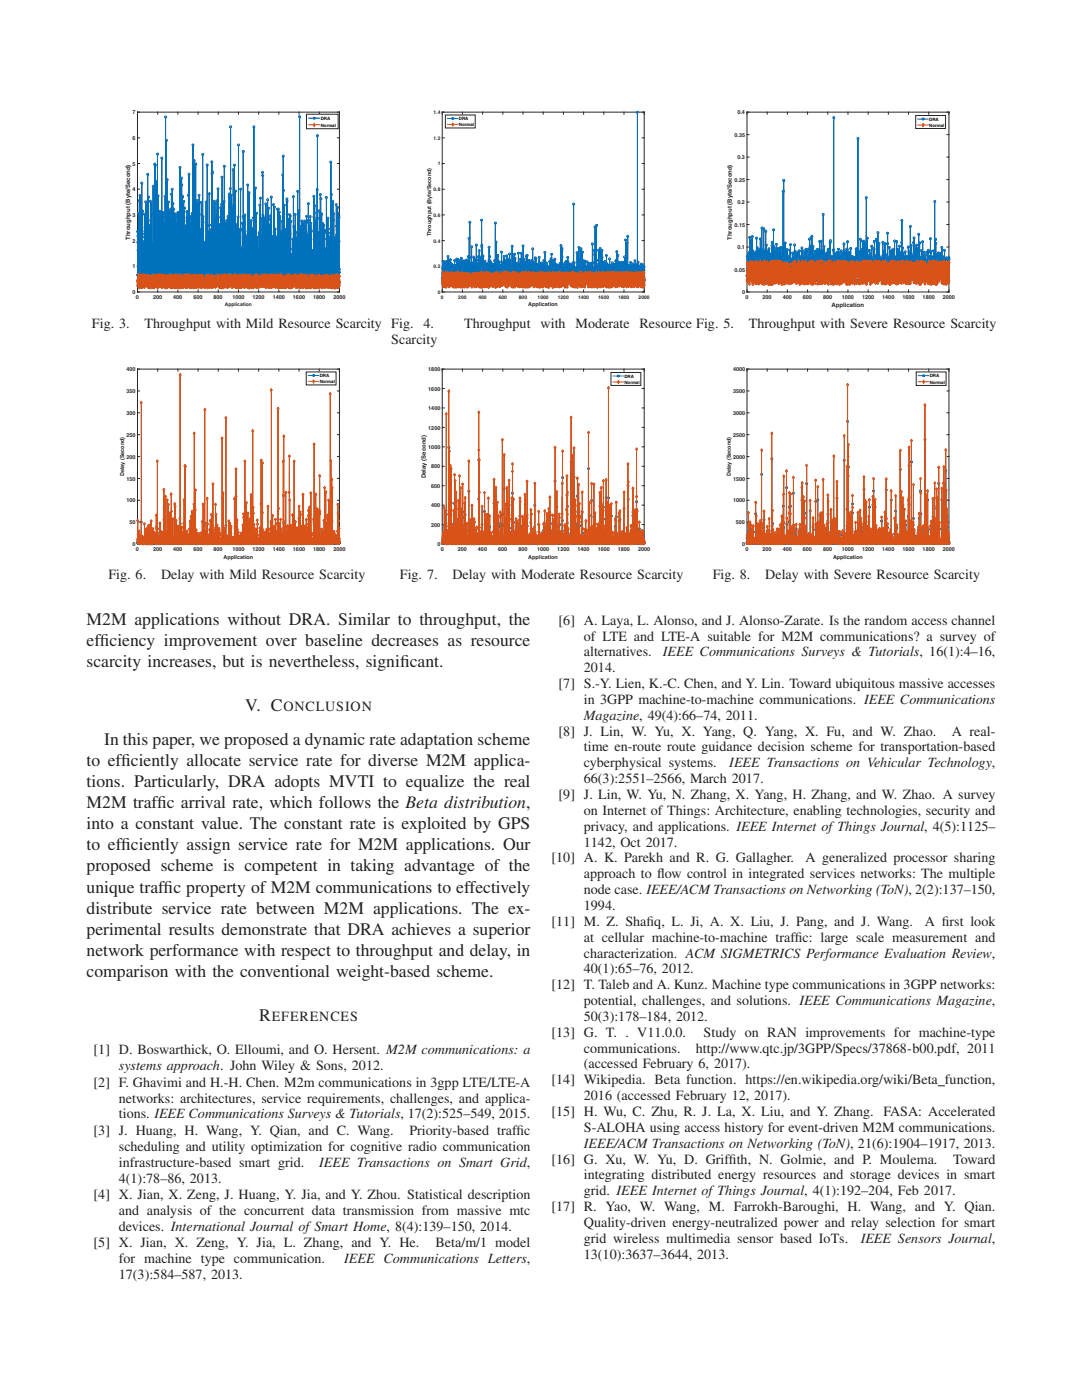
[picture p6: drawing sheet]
<svg xmlns="http://www.w3.org/2000/svg" width="216mm" height="279mm" viewBox="0 0 216 279" stroke-linecap="round" stroke-linejoin="round" font-family="sans-serif">
<defs><g id="words">
<g font-size="3.5" fill="#231f20">
<text x="17.3" y="124.7">M2M applications without DRA. Similar to throughput, the</text>
<text x="17.3" y="128.9">eff</text>
<text x="19.9" y="128.9">iciency improvement over baseline decreases as resource</text>
<text x="17.3" y="133.1">scarcity increases, but is nevertheless, signif</text>
<text x="79.8" y="133.1">icant.</text>
<text x="48.9" y="141.8">V. C</text>
<text x="20.8" y="148.6">In this paper, we proposed a dynamic rate adaptation scheme</text>
<text x="17.3" y="152.8">to eff</text>
<text x="24.2" y="152.8">iciently allocate service rate for diverse M2M applica-</text>
<text x="17.3" y="157.1">tions. Particularly, DRA adopts MVTI to equalize the real</text>
<text x="17.3" y="161.3">M2M traff</text>
<text x="31.3" y="161.3">ic arrival rate, which follows the Beta distribution,</text>
<text x="17.3" y="165.5">into a constant value. The constant rate is exploited by GPS</text>
<text x="17.3" y="169.7">to eff</text>
<text x="17.3" y="173.9">proposed scheme is competent in taking advantage of the</text>
<text x="24.2" y="169.7">iciently assign service rate for M2M applications. Our</text>
<text x="17.3" y="178.1">unique traff</text>
<text x="32.6" y="178.1">ic property of M2M communications to effectively</text>
<text x="17.3" y="182.4">distribute service rate between M2M applications. The ex-</text>
<text x="17.3" y="186.6">perimental results demonstrate that DRA achieves a superior</text>
<text x="17.3" y="190.8">network performance with respect to throughput and delay, in</text>
<text x="17.3" y="195">comparison with the conventional weight-based scheme.</text>
<text x="51.7" y="203.7">R</text>
</g>
<g font-size="2.8" fill="#231f20">
<text x="18.3" y="65.5">Fig. 3.</text>
<text x="28.8" y="65.5">Throughput with Mild Resource Scarcity Fig.</text>
<text x="84.5" y="65.5">4.</text>
<text x="92.6" y="65.5">Throughput</text>
<text x="107.9" y="65.5">with</text>
<text x="114.9" y="65.5">Moderate</text>
<text x="127.6" y="65.5">Resource Fig. 5.</text>
<text x="149.4" y="65.5">Throughput with Severe Resource Scarcity</text>
<text x="78.1" y="68.6">Scarcity</text>
<text x="21.6" y="115.6">Fig. 6.</text>
<text x="32.1" y="115.6">Delay with Mild Resource Scarcity</text>
<text x="79.8" y="115.6">Fig. 7.</text>
<text x="90.3" y="115.6">Delay with Moderate Resource Scarcity</text>
<text x="142.2" y="115.6">Fig. 8.</text>
<text x="152.7" y="115.6">Delay with Severe Resource Scarcity</text>
<text x="111.5" y="124.7">[6] A. Laya, L. Alonso, and J. Alonso-Zarate. Is the random access channel</text>
<text x="116.5" y="127.8">of LTE and LTE-A suitable for M2M communications? a survey of</text>
<text x="116.5" y="131">alternatives.</text>
<text x="132.2" y="131">IEEE Communications Surveys &amp; Tutorials, 16(1):4–16,</text>
<text x="111.5" y="137.3">[7] S.-Y. Lien, K.-C. Chen, and Y. Lin. Toward ubiquitous massive accesses</text>
<text x="116.5" y="134.2">2014.</text>
<text x="56.5" y="141.8">ONCLUSION</text>
<text x="116.5" y="140.5">in 3GPP machine-to-machine communications. IEEE Communications</text>
<text x="116.5" y="143.6">Magazine, 49(4):66–74, 2011.</text>
<text x="111.5" y="146.8">[8] J. Lin, W. Yu, X. Yang, Q. Yang, X. Fu, and W. Zhao.</text>
<text x="116.5" y="150">time en-route route guidance decision scheme for transportation-based</text>
<text x="189.9" y="146.8">A real-</text>
<text x="116.5" y="153.1">cyberphysical systems.</text>
<text x="145.5" y="153.1">IEEE Transactions on Vehicular Technology,</text>
<text x="111.5" y="159.5">[9] J. Lin, W. Yu, N. Zhang, X. Yang, H. Zhang, and W. Zhao. A survey</text>
<text x="116.5" y="156.3">66(3):2551–2566, March 2017.</text>
<text x="116.5" y="162.6">on Internet of Things: Architecture, enabling technologies, security and</text>
<text x="116.5" y="165.8">privacy, and applications. IEEE Internet ofThings Journal, 4(5):1125–</text>
<text x="110.1" y="172.1">[10] A. K. Parekh and R. G. Gallagher.</text>
<text x="116.5" y="169">1142, Oct 2017.</text>
<text x="160.7" y="172.1">A generalized processor sharing</text>
<text x="116.5" y="175.3">approach to f</text>
<text x="116.5" y="178.4">node case. IEEE/ACM Transactions on Networking (ToN), 2(2):137–150,</text>
<text x="131.1" y="175.3">low control in integrated services networks: The multiple</text>
<text x="110.1" y="184.8">[11] M. Z. Shaf</text>
<text x="116.5" y="181.6">1994.</text>
<text x="129" y="184.8">iq, L. Ji, A. X. Liu, J. Pang, and J. Wang.</text>
<text x="184.6" y="184.8">A f</text>
<text x="187.9" y="184.8">irst look</text>
<text x="116.5" y="187.9">at cellular machine-to-machine traff</text>
<text x="116.5" y="191.1">characterization. ACM SIGMETRICS Performance Evaluation Review,</text>
<text x="158.6" y="187.9">ic: large scale measurement and</text>
<text x="110.1" y="197.4">[12] T. Taleb and A. Kunz. Machine type communications in 3GPP networks:</text>
<text x="116.5" y="194.3">40(1):65–76, 2012.</text>
<text x="54.2" y="203.7">EFERENCES</text>
<text x="116.5" y="200.6">potential, challenges, and solutions. IEEE Communications Magazine,</text>
<text x="116.5" y="203.7">50(3):178–184, 2012.</text>
<text x="110.1" y="206.9">[13] G. T. . V11.0.0.</text>
<text x="140.4" y="206.9">Study on RAN improvements for machine-type</text>
<text x="18.7" y="210.4">[1] D. Boswarthick, O. Elloumi, and O. Hersent. M2M communications: a</text>
<text x="23.7" y="213.6">systems approach. John Wiley &amp; Sons, 2012.</text>
<text x="116.5" y="210.1">communications.</text>
<text x="116.5" y="213.2">(accessed February 6, 2017).</text>
<text x="138.8" y="210.1">http://www.qtc.jp/3GPP/Specs/37868-b00.pdf, 2011</text>
<text x="18.7" y="216.9">[2] F. Ghavimi and H.-H. Chen. M2m communications in 3gpp LTE/LTE-A</text>
<text x="23.7" y="220">networks: architectures, service requirements, challenges, and applica-</text>
<text x="110.1" y="216.4">[14] Wikipedia. Beta function. https://en.wikipedia.org/wiki/Beta function,</text>
<text x="116.5" y="219.6">2016 (accessed February 12, 2017).</text>
<text x="18.7" y="226.5">[3] J. Huang, H. Wang, Y. Qian, and C. Wang.</text>
<text x="23.7" y="223.2">tions. IEEE Communications Surveys &amp; Tutorials, 17(2):525–549, 2015.</text>
<text x="81.7" y="226.5">Priority-based traff</text>
<text x="103" y="226.5">ic</text>
<text x="110.1" y="222.7">[15] H. Wu, C. Zhu, R. J. La, X. Liu, and Y. Zhang. FASA: Accelerated</text>
<text x="116.5" y="225.9">S-ALOHA using access history for event-driven M2M communications.</text>
<text x="23.7" y="229.7">scheduling and utility optimization for cognitive radio communication</text>
<text x="23.7" y="232.8">infrastructure-based smart grid.</text>
<text x="63.7" y="232.8">IEEE Transactions on Smart Grid,</text>
<text x="110.1" y="232.2">[16] G. Xu, W. Yu, D. Griff</text>
<text x="116.5" y="229.1">IEEE/ACM Transactions on Networking (ToN), 21(6):1904–1917, 2013.</text>
<text x="145.4" y="232.2">ith, N. Golmie, and P. Moulema.</text>
<text x="190.2" y="232.2">Toward</text>
<text x="18.7" y="239.3">[4] X. Jian, X. Zeng, J. Huang, Y. Jia, and Y. Zhou. Statistical description</text>
<text x="23.7" y="236">4(1):78–86, 2013.</text>
<text x="116.5" y="235.4">integrating distributed energy resources and storage devices in smart</text>
<text x="116.5" y="238.5">grid. IEEE Internet ofThings Journal, 4(1):192–204, Feb 2017.</text>
<text x="23.7" y="242.5">and analysis of the concurrent data transmission from massive mtc</text>
<text x="23.7" y="245.6">devices. International Journal ofSmart Home, 8(4):139–150, 2014.</text>
<text x="110.1" y="241.7">[17] R. Yao, W. Wang, M. Farrokh-Baroughi, H. Wang, and Y. Qian.</text>
<text x="116.5" y="244.9">Quality-driven energy-neutralized power and relay selection for smart</text>
<text x="18.7" y="248.9">[5] X. Jian, X. Zeng, Y. Jia, L. Zhang, and Y. He.</text>
<text x="86.9" y="248.9">Beta/m/1 model</text>
<text x="116.5" y="251.2">13(10):3637–3644, 2013.</text>
<text x="116.5" y="248">grid wireless multimedia sensor based IoTs.</text>
<text x="171.7" y="248">IEEE Sensors Journal,</text>
<text x="23.7" y="252.1">for machine type communication.</text>
<text x="23.7" y="255.3">17(3):584–587, 2013.</text>
<text x="68.7" y="252.1">IEEE Communications Letters,</text>
</g>
<g font-size="1.2" fill="#262626">
<text x="25.9" y="47.9" transform="rotate(-90 25.9 47.9)">Throughput (Byte/Second)</text>
<text x="146.1" y="47.9" transform="rotate(-90 146.1 47.9)">Throughput (Byte/Second)</text>
<text x="165.9" y="61.3">Application</text>
<text x="84.9" y="95.4" transform="rotate(-90 84.9 95.4)">Delay (Second)</text>
</g>
<g font-size="1.1" fill="#262626">
<text x="26.5" y="22.8">7</text>
<text x="147.1" y="22.8">0.4</text>
<text x="26.5" y="27.9">6</text>
<text x="146.6" y="27.3">0.35</text>
<text x="26.5" y="33.1">5</text>
<text x="147.1" y="31.8">0.3</text>
<text x="26.5" y="38.2">4</text>
<text x="146.6" y="36.3">0.25</text>
<text x="147.1" y="40.8">0.2</text>
<text x="26.5" y="43.3">3</text>
<text x="86" y="47.2" transform="rotate(-90 86 47.2)">Throughput (Byte/Second)</text>
<text x="146.6" y="45.3">0.15</text>
<text x="26.5" y="53.6">1</text>
<text x="26.5" y="48.5">2</text>
<text x="147.1" y="49.7">0.1</text>
<text x="26.5" y="58.7">0</text>
<text x="27.1" y="59.8">0</text>
<text x="30.5" y="59.8">200</text>
<text x="34.6" y="59.8">400</text>
<text x="38.6" y="59.8">600</text>
<text x="42.6" y="59.8">800</text>
<text x="46.4" y="59.8">1000</text>
<text x="50.4" y="59.8">1200</text>
<text x="54.4" y="59.8">1400</text>
<text x="58.5" y="59.8">1600</text>
<text x="62.5" y="59.8">1800</text>
<text x="66.5" y="59.8">2000</text>
<text x="146.6" y="54.2">0.05</text>
<text x="148.1" y="58.7">0</text>
<text x="148.7" y="59.8">0</text>
<text x="152.2" y="59.8">200</text>
<text x="156.2" y="59.8">400</text>
<text x="160.2" y="59.8">600</text>
<text x="164.2" y="59.8">800</text>
<text x="168" y="59.8">1000</text>
<text x="172" y="59.8">1200</text>
<text x="176" y="59.8">1400</text>
<text x="180.1" y="59.8">1600</text>
<text x="184.1" y="59.8">1800</text>
<text x="188.1" y="59.8">2000</text>
<text x="105.4" y="61.1">Application</text>
<text x="25.2" y="74.1">400</text>
<text x="85.5" y="78">1600</text>
<text x="85.5" y="74.1">1800</text>
<text x="146.3" y="74.1">4000</text>
<text x="25.2" y="82.8">300</text>
<text x="25.2" y="78.5">350</text>
<text x="85.5" y="81.9">1400</text>
<text x="146.3" y="82.8">3000</text>
<text x="146.3" y="78.5">3500</text>
<text x="25.2" y="87.2">250</text>
<text x="85.5" y="89.6">1000</text>
<text x="85.5" y="85.7">1200</text>
<text x="146.3" y="87.2">2500</text>
<text x="24.8" y="95.1" transform="rotate(-90 24.8 95.1)">Delay (Second)</text>
<text x="25.2" y="95.9">150</text>
<text x="25.2" y="91.6">200</text>
<text x="86" y="93.5">800</text>
<text x="145.8" y="95.1" transform="rotate(-90 145.8 95.1)">Delay (Second)</text>
<text x="146.3" y="95.9">1500</text>
<text x="146.3" y="91.6">2000</text>
<text x="25.2" y="100.3">100</text>
<text x="86" y="101.3">400</text>
<text x="86" y="97.4">600</text>
<text x="146.3" y="100.3">1000</text>
<text x="25.8" y="104.6">50</text>
<text x="86" y="105.1">200</text>
<text x="146.8" y="104.6">500</text>
<text x="26.5" y="109">0</text>
<text x="27.1" y="110.1">0</text>
<text x="30.5" y="110.1">200</text>
<text x="34.6" y="110.1">400</text>
<text x="38.6" y="110.1">600</text>
<text x="42.6" y="110.1">800</text>
<text x="44.6" y="111.5">Application</text>
<text x="46.4" y="110.1">1000</text>
<text x="50.4" y="110.1">1200</text>
<text x="54.4" y="110.1">1400</text>
<text x="58.5" y="110.1">1600</text>
<text x="62.5" y="110.1">1800</text>
<text x="66.5" y="110.1">2000</text>
<text x="87.3" y="109">0</text>
<text x="87.9" y="110.1">0</text>
<text x="91.3" y="110.1">200</text>
<text x="95.4" y="110.1">400</text>
<text x="99.4" y="110.1">600</text>
<text x="103.4" y="110.1">800</text>
<text x="105.4" y="111.5">Application</text>
<text x="107.2" y="110.1">1000</text>
<text x="111.2" y="110.1">1200</text>
<text x="115.2" y="110.1">1400</text>
<text x="119.3" y="110.1">1600</text>
<text x="123.3" y="110.1">1800</text>
<text x="127.3" y="110.1">2000</text>
<text x="148.1" y="109">0</text>
<text x="148.7" y="110.1">0</text>
<text x="152.2" y="110.1">200</text>
<text x="156.2" y="110.1">400</text>
<text x="160.2" y="110.1">600</text>
<text x="164.2" y="110.1">800</text>
<text x="166.2" y="111.5">Application</text>
<text x="168" y="110.1">1000</text>
<text x="172" y="110.1">1200</text>
<text x="176" y="110.1">1400</text>
<text x="180.1" y="110.1">1600</text>
<text x="184.1" y="110.1">1800</text>
<text x="188.1" y="110.1">2000</text>
</g>
<g font-size="1" fill="#262626">
<text x="86.5" y="22.8">1.4</text>
<text x="86.5" y="27.9">1.2</text>
<text x="87.3" y="33">1</text>
<text x="86.5" y="38.2">0.8</text>
<text x="86.5" y="43.3">0.6</text>
<text x="86.5" y="53.5">0.2</text>
<text x="86.5" y="48.4">0.4</text>
<text x="87.3" y="58.7">0</text>
<text x="88" y="59.6">0</text>
<text x="91.4" y="59.6">200</text>
<text x="95.5" y="59.6">400</text>
<text x="99.5" y="59.6">600</text>
<text x="103.5" y="59.6">800</text>
<text x="107.3" y="59.6">1000</text>
<text x="111.3" y="59.6">1200</text>
<text x="115.3" y="59.6">1400</text>
<text x="119.4" y="59.6">1600</text>
<text x="123.4" y="59.6">1800</text>
<text x="127.4" y="59.6">2000</text>
<text x="44.9" y="61.1">Application</text>
</g>
<g font-size=".9">
<text x="64" y="23.9">DRA</text>
<text x="64" y="25.3">Normal</text>
<text x="91.6" y="25.2">Normal</text>
<text x="91.6" y="24">DRA</text>
<text x="185.4" y="24.1">DRA</text>
<text x="185.4" y="25.3">Normal</text>
<text x="63.8" y="75.3">DRA</text>
<text x="63.8" y="76.5">Normal</text>
<text x="124.6" y="75.4">DRA</text>
<text x="124.6" y="76.6">Normal</text>
<text x="185.5" y="75.3">DRA</text>
<text x="185.5" y="76.6">Normal</text>
</g>
</g></defs>
<g fill="none" stroke="#262626" stroke-width=".2">
<path d="M27.4 22.4h40.3v35.9h-40.3zM27.4 37.8h.4M27.4 32.6h.4M27.4 27.5h.4M31.5 22.4v.4M35.5 22.4v.4M39.5 22.4v.4M43.6 22.4v.4M47.6 22.4v.4M51.6 22.4v.4M55.6 22.4v.4M59.7 22.4v.4"/>
<path d="M63.7 22.4v.4M67.3 37.8h.4M67.3 32.6h.4M67.3 27.5h.4M27.4 53.1h.4M27.4 48h.4M27.4 42.9h.4M31.5 57.9v.4M35.5 57.9v.4M39.5 57.9v.4M43.6 57.9v.4M47.6 57.9v.4"/>
<path d="M51.6 57.9v.4M55.6 57.9v.4M59.7 57.9v.4M63.7 57.9v.4M67.3 53.1h.4M67.3 48h.4M67.3 42.9h.4"/>
</g>
<g fill="none" stroke="#0072bd" stroke-width=".2">
<path d="M27.5 54.9v-8.7v10.8l.1-14.5 .1 13.5 .1-12.9v11.3v-14.4l.1 17v-18l.1 16.2v-2.6l.1 4.4v-14l.2 14v-20.5v18.1l.1-12.4 .1 13.5v-7.5l.1 7.5v-3.1l.1 2.5v-3.4l.1 4.9v-13.8l.1 14.2 .2-16.7v16.3l.1-15.8v16.2l.2-7.7v6.4v-7.4v8.7l.1-22.2v20.1v-1.8v2.1l.1-15.9 .1 14.5 .1-8.2 .1 10.1 .1-15.5 .2 16.4v-16.1l.1 16.5 .2-7.8v6l.1-18 .1 19.1 .1-9.8v7.9l.1-21.6v23.8l.1-23.6v19.9v-2.9l.1 7 .1-20.8v20.8l.1-6.4 .1 5.1v-25l.1 25.3v-.2v.8v-17.5l.1 17.5v-2.3l.1 2.3v-3.9l.1 3.6v-14.1l.1 13.5 .1-13.4v14.7l.1-7.7 .1 6.1 .1-23.9v24.3l.1-6.6 .1 6.8 .1-13.5v11.4v-11.5l.1 11.4v-8.9l.1 11.1 .1-10.8v11.4l.1-33.2 .1 32.3v-9.1l.1 9.1v-27.7v25l.1-5.6v8v-9.2v9.2l.1-19.5v21.1l.1-10.5 .1 8.9v-.9v-14.2l.1 15.4 .1-10.9 .1 10.9v-13.8l.1 15.1v-.4l.2-17.8 .1 17.8 .1-18.8v19.2l.1-16.4v16.4l.1-15.2 .2 14.8v-13.9l.1 12.3 .1-12.2v10.3l.1-10.1 .1 14 .1-12.4v9.6l.1-8.5 .1 10.9v-14.1l.1 13.8v-13.9l.1 14.6v-5.2l.1 4.8v-5.5v5.5l.1-9.2v9.2v-23.2v17.8l.1 .6v-5.8l.1 10.6 .1-21.1 .1 21.5 .1-17.9 .1 17.5 .1-9v9v-3.5v.1l.1-13 .1 15.8v-14.4l.1 15.4 .1-11.8v11.4l.1-7.7 .1 7.7v-10.5l.1 10.5v-14.4v13.5v-1.6l.1 2.5 .1-13.2 .1 13.2v-17.6v18l.1-22.2v20.6l.1-10.1 .1 10.4v-12.5v8.7v.5l.1-4.1 .1 8.7 .1-12.3v10.6l.1-7.8v6v-10.9l.1 14 .1-27.7v28.1l.2-7.4v7.4v-25l.1 24.6 .1-12.6 .1 13 .1-24.3v20v-1.1v1.5v-3.8l.1 6.1 .1-15.4 .2 17v-7.1l.1 7.1v-14.7v14l.1-.6v-16.7l.1 18 .1-11.2 .1 11.2 .1-6.9v6.2l.1-15.9v16.2v-13.8l.1 13.2 .1-12.1v10.5l.1-23.5v22.4v-10.1l.1 12.6v-7.3l.2 8.1v-8.3l.2 8.7 .1-7.5v6.2v-15.4l.1 14.1v-7.1v9.3v-13.2l.1 13.6v-24.1l.1 19.9v-1.3v1.6v-5l.2 8.9 .1-18.3 .1 18.3v-12v12l.2-11.1 .1 11.1 .1-10.7v6.8v-1l.1-19.8v24.7l.1-22.8 .1 22.8 .1-12.8v9.5l.1-6.7v6.1v-12.9l.1 16.1 .1-15.6v1.1v15.2l.1-13.5v11.6l.1-9.5 .1 10.1v-11.7v12l.1-15.9v16.5l.2-12.7v11v-17.2v19.3l.1-13.7 .1 12.4v-10.9l.1 11.2v-10.8v11.8l.1-7.2 .1 6.8v-15.2v14.3l.1-11 .1 11v-14.9v15.8l.1-3.9v3.3v-20.7l.2 21.7v-9.1l.1 9.1v-1.9l.1 1.5 .1-23.4v22.8v-4.8l.1 5.8v-12.7l.1 10.8v-2v2.3l.1-4.9v6.5l.1-12.1v11.1l.1-12.1 .1 13.1 .1-13.8v9.9l.1 2.6v-5l.1 6.3v-18.3v17l.1-16.5v17.8v-17.5l.1 17.5 .1-31.7 .1 31.7v-18l.1 16.4v.3l.1-14.4v14.5v-2.5v3.3l.1-14.8 .1 15.2v-23.2l.1 22.8v-15.6v14.2l.1-1.5 .1 2v-22.7v23.6v-8.3v8.3l.1-4.4v4.4l.1-3.7v1.4v-16.1v18.8l.2-12.2 .1 11.8v-10.8l.1 11.2 .1-13.7v11l.1-1.6v-23.8v26.9l.1-9.2v9.4l.2-10.3v10.6l.1-18.6 .1 17.8v.3v-4.2l.1 5.4 .1-4.9v4.9l.1-12.4v12l.1-10.4v9.8v-25.8l.1 26.8 .1-13.5v13.5l.1-7.6v7.6l.1-14.1v14.1l.1-6.1 .1 4.8v-6.9v7.8l.1-9.4v8.2v.3l.1-3.8v4.7v-6.3l.1 6.3v-19.7l.1 20.1v-7.7l.1 7.3 .1-.3v-17.9v17.3l.1-7.9v9.2l.1-11.9v11.9l.1-8.2 .1 6.6v-11.4v11.7l.1-10 .1 10 .1-8.7 .1 10 .1-13.5v13.5l.1-31.7v30.4l.1-11.1v11.7v-7.9l.1 8.6 .1-19.5v19.1l.2-14v14l.1-9.2 .2 9.6v-5.4l.1 4.7v-4.4l.1 2.7v-8.1v10.1l.1-15.7 .1 14.8 .1-16.2v17.1l.1-9.2 .1 8v-8.4l.1 9.6 .1-22.2v19.6v-19l.1 20.7v-12.7v12.4l.1-5.2v6.4l.1-7.4v7.8v-13.5l.1 13.5 .1-10.9 .1 9.6 .1-15v15.9v-12.4v11.2l.1 1.2v-10.3l.1 10.7v-5.4l.1 5v-16.7v16.7l.2-15v14.1l.1-10.8 .2 10.8v-12.6v13.5l.1 .4v-10.7l.1 10.7v-17.6l.2 16.3v-6.7l.1 7.6 .2-15.8v12.7l.1-4.9v7.1l.1-14.3 .1 15.6v-11.3l.1 10.9 .1-9.3 .1 9.7 .1-6.1 .1 5.7v-14.8l.1 14.8v-14.9l.1 15.3 .1-14.6 .1 13.9 .1-13.1v13.4l.1-5.9v5.9v-3.8l.1 2.9v-9.4l.1 10.7v-6.5l.1 6.1v-12.4l.1 12.4v-21.6l.1 22v-25.8l.1 24.5v-4.1l.1 4.1v-3.1v-11.7l.1 13.4v-1.2l.1 2.3v-4.2v5.4l.1-10.8 .1 9.9v-4.5l.1 5.8 .1-17.3v15.2l.1-11.2v12.9l.2-12.8v13.2l.1-12.7 .1 12.3v-13.7l.1 14.1v-13.9l.1 13.5v-12.5v12.5l.1-5.4 .1 5.4v-4.7l.1 4.4 .1-8.6v7.5l.1-4.2v2.1v-13.9l.1 16.8 .1-10.9v11.9l.1-11.8v10.8l.1-1.1v-12.1l.1 12.9v-6.7v7.6l.1-9.1 .1 9.5 .1-10.6 .1 10.6v-18.8l.1 18.8 .2-15 .1 12.6v-31.3v33.7l.1-11.9v10.3v-7.6l.1 8.1v-10.1l.1 10.2 .1-5.2v4.9l.1-11.6 .1 12.2 .1-11.8v11.2l.1-10.7 .1 12 .1-12.9 .2 12.9v-10.7l.1 10.7 .1-13.8v12.5l.1-6.6 .1 7.5v-8.6l.1 8.6v-16l.1 16.4 .1-12 .1 10.7v-10.4l.1 11.3v-.9v-12.5l.1 10.9v-9.5l.1 12 .1-6.6v5.7l.1-2.1 .1 3v-6.5l.1 6.9 .1-13.7v12.4l.1-16.5v15.4v-12.1l.1 14.5v-16v13.5l.1-5.4v6.3l.1-8v7.9v-11.3v11.7l.1-8 .1 9.3 .1-19.1v16.4v-27.2l.1 27.2 .1-7.9 .1 10.6 .1-14.9v12.5l.1-11 .1 13v-17.8l.1 18.2v-17.4v14.8l.1-9.8 .1 9.2v-11.1v12.7l.1-.3v.6v-8.2v9.5l.1-12.4 .1 11.1v-8l.1 8v-10.8l.1 12.1 .1-11v9.7l.1-6.1 .1 6.1 .1-2.6v2.6v-.3v-16l.1 16.3v-9.1l.1 9.1v-8.9l.1 8.6v-11.9l.1 12.3 .1-9.3v8.6v-7.6l.1 9.5 .1-9.3 .1 8v-8.1v8.1v-10l.1 11.3v-24.6l.1 24.6 .2-14.1 .1 13.1v-15.8l.1 16.8 .1-14.3 .1 12.5 .1-7.7v9.1l.2-8.9v7.5v-7.7l.1 9.5v-16.2l.1 15.8 .2-15.2 .1 15.2 .1-13.2 .1 12.9"/>
<circle cx="27.9" cy="39" r=".21"/>
<circle cx="28.3" cy="36.5" r=".21"/>
<circle cx="29.5" cy="34.8" r=".21"/>
<circle cx="29.6" cy="39.3" r=".21"/>
<circle cx="30.6" cy="37.2" r=".21"/>
<circle cx="30.9" cy="32.8" r=".21"/>
<circle cx="31" cy="33" r=".21"/>
<circle cx="31.2" cy="36.2" r=".21"/>
<circle cx="31.5" cy="30.7" r=".21"/>
<circle cx="31.6" cy="39.1" r=".21"/>
<circle cx="32.3" cy="31.5" r=".21"/>
<circle cx="33" cy="39.2" r=".21"/>
<circle cx="33.1" cy="23.3" r=".21"/>
<circle cx="33.2" cy="28" r=".21"/>
<circle cx="33.4" cy="35.9" r=".21"/>
<circle cx="34.2" cy="38.8" r=".21"/>
<circle cx="34.4" cy="37.8" r=".21"/>
<circle cx="35.9" cy="33.4" r=".21"/>
<circle cx="36.2" cy="35.5" r=".21"/>
<circle cx="36.3" cy="37" r=".21"/>
<circle cx="36.4" cy="39.1" r=".21"/>
<circle cx="36.4" cy="39.3" r=".21"/>
<circle cx="37.6" cy="39" r=".21"/>
<circle cx="37.7" cy="34.8" r=".21"/>
<circle cx="38.5" cy="28.9" r=".21"/>
<circle cx="38.8" cy="32" r=".21"/>
<circle cx="39.1" cy="32.7" r=".21"/>
<circle cx="39.7" cy="39" r=".21"/>
<circle cx="40.5" cy="30.8" r=".21"/>
<circle cx="41.3" cy="32.9" r=".21"/>
<circle cx="41.8" cy="38.7" r=".21"/>
<circle cx="42.3" cy="32.3" r=".21"/>
<circle cx="42.3" cy="34.6" r=".21"/>
<circle cx="42.4" cy="34.3" r=".21"/>
<circle cx="43.5" cy="37.7" r=".21"/>
<circle cx="44.3" cy="35.4" r=".21"/>
<circle cx="44.8" cy="33.2" r=".21"/>
<circle cx="45.7" cy="38.7" r=".21"/>
<circle cx="45.7" cy="39.2" r=".21"/>
<circle cx="45.8" cy="39.5" r=".21"/>
<circle cx="46" cy="37.6" r=".21"/>
<circle cx="46" cy="25.3" r=".21"/>
<circle cx="46.1" cy="39" r=".21"/>
<circle cx="46.5" cy="33.9" r=".21"/>
<circle cx="46.8" cy="33" r=".21"/>
<circle cx="47" cy="38.2" r=".21"/>
<circle cx="47.6" cy="28.9" r=".21"/>
<circle cx="48" cy="37.7" r=".21"/>
<circle cx="48.5" cy="30.2" r=".21"/>
<circle cx="49.4" cy="36.9" r=".21"/>
<circle cx="49.7" cy="38.5" r=".21"/>
<circle cx="50.7" cy="25.3" r=".21"/>
<circle cx="51" cy="37.5" r=".21"/>
<circle cx="52" cy="39.5" r=".21"/>
<circle cx="52.4" cy="34.4" r=".21"/>
<circle cx="52.4" cy="35" r=".21"/>
<circle cx="53.4" cy="39.9" r=".21"/>
<circle cx="54.1" cy="39.3" r=".21"/>
<circle cx="56.4" cy="34.9" r=".21"/>
<circle cx="56.5" cy="31.2" r=".21"/>
<circle cx="56.6" cy="38" r=".21"/>
<circle cx="57.2" cy="39.7" r=".21"/>
<circle cx="58.5" cy="39.2" r=".21"/>
<circle cx="59.4" cy="38.2" r=".21"/>
<circle cx="59.8" cy="23.3" r=".21"/>
<circle cx="62.6" cy="39.2" r=".21"/>
<circle cx="63.3" cy="37.8" r=".21"/>
<circle cx="63.4" cy="27.1" r=".21"/>
<circle cx="63.9" cy="38.8" r=".21"/>
<circle cx="64" cy="39.7" r=".21"/>
<circle cx="65.1" cy="39.4" r=".21"/>
<circle cx="66" cy="32.3" r=".21"/>
<circle cx="66.1" cy="38.8" r=".21"/>
<circle cx="27.5" cy="54.9" r=".21"/>
<circle cx="27.5" cy="46.2" r=".21"/>
<circle cx="27.5" cy="48.4" r=".21"/>
<circle cx="27.5" cy="57" r=".21"/>
<circle cx="27.5" cy="47.1" r=".21"/>
<circle cx="27.6" cy="50" r=".21"/>
<circle cx="27.6" cy="53.2" r=".21"/>
<circle cx="27.6" cy="47.7" r=".21"/>
<circle cx="27.6" cy="42.6" r=".21"/>
<circle cx="27.6" cy="55.4" r=".21"/>
<circle cx="27.7" cy="55.8" r=".21"/>
<circle cx="27.7" cy="52.3" r=".21"/>
<circle cx="27.7" cy="55.1" r=".21"/>
<circle cx="27.7" cy="56" r=".21"/>
<circle cx="27.8" cy="54.5" r=".21"/>
<circle cx="27.8" cy="43.1" r=".21"/>
<circle cx="27.8" cy="55.4" r=".21"/>
<circle cx="27.8" cy="40" r=".21"/>
<circle cx="27.8" cy="53.2" r=".21"/>
<circle cx="27.9" cy="57" r=".21"/>
<circle cx="27.9" cy="53.2" r=".21"/>
<circle cx="27.9" cy="45.9" r=".21"/>
<circle cx="27.9" cy="55.7" r=".21"/>
<circle cx="28" cy="52.6" r=".21"/>
<circle cx="28" cy="55.2" r=".21"/>
<circle cx="28" cy="53.2" r=".21"/>
<circle cx="28" cy="53.7" r=".21"/>
<circle cx="28" cy="55.4" r=".21"/>
<circle cx="28.1" cy="57" r=".21"/>
<circle cx="28.1" cy="48.3" r=".21"/>
<circle cx="28.1" cy="54.3" r=".21"/>
<circle cx="28.1" cy="49.1" r=".21"/>
<circle cx="28.1" cy="43" r=".21"/>
<circle cx="28.2" cy="55.1" r=".21"/>
<circle cx="28.2" cy="51.7" r=".21"/>
<circle cx="28.2" cy="54.4" r=".21"/>
<circle cx="28.2" cy="44.7" r=".21"/>
<circle cx="28.2" cy="57" r=".21"/>
<circle cx="28.2" cy="49.7" r=".21"/>
<circle cx="28.3" cy="57" r=".21"/>
<circle cx="28.3" cy="52.6" r=".21"/>
<circle cx="28.3" cy="51.9" r=".21"/>
<circle cx="28.3" cy="54.6" r=".21"/>
<circle cx="28.4" cy="46.7" r=".21"/>
<circle cx="28.4" cy="52.7" r=".21"/>
<circle cx="28.4" cy="52.9" r=".21"/>
<circle cx="28.4" cy="54.9" r=".21"/>
<circle cx="28.4" cy="42.2" r=".21"/>
<circle cx="28.5" cy="55.7" r=".21"/>
<circle cx="28.5" cy="53.1" r=".21"/>
<circle cx="28.6" cy="53.3" r=".21"/>
<circle cx="28.6" cy="48.3" r=".21"/>
<circle cx="28.6" cy="53.4" r=".21"/>
<circle cx="28.6" cy="53.2" r=".21"/>
<circle cx="28.6" cy="54.9" r=".21"/>
<circle cx="28.6" cy="55.7" r=".21"/>
<circle cx="28.7" cy="55.1" r=".21"/>
<circle cx="28.7" cy="52.7" r=".21"/>
<circle cx="28.7" cy="53.9" r=".21"/>
<circle cx="28.7" cy="52.9" r=".21"/>
<circle cx="28.8" cy="51.7" r=".21"/>
<circle cx="28.8" cy="55.4" r=".21"/>
<circle cx="28.8" cy="42.8" r=".21"/>
<circle cx="28.8" cy="56.6" r=".21"/>
<circle cx="28.8" cy="54.5" r=".21"/>
<circle cx="28.9" cy="47.3" r=".21"/>
<circle cx="28.9" cy="55.7" r=".21"/>
<circle cx="28.9" cy="46.1" r=".21"/>
<circle cx="28.9" cy="53.2" r=".21"/>
<circle cx="29" cy="55.7" r=".21"/>
<circle cx="29" cy="45.4" r=".21"/>
<circle cx="29" cy="57" r=".21"/>
<circle cx="29" cy="43.2" r=".21"/>
<circle cx="29" cy="53.8" r=".21"/>
<circle cx="29.1" cy="48.3" r=".21"/>
<circle cx="29.1" cy="40.3" r=".21"/>
<circle cx="29.1" cy="55.1" r=".21"/>
<circle cx="29.1" cy="56.6" r=".21"/>
<circle cx="29.1" cy="54.3" r=".21"/>
<circle cx="29.2" cy="52.3" r=".21"/>
<circle cx="29.2" cy="52.5" r=".21"/>
<circle cx="29.2" cy="51.2" r=".21"/>
<circle cx="29.2" cy="55.2" r=".21"/>
<circle cx="29.2" cy="40.8" r=".21"/>
<circle cx="29.3" cy="57" r=".21"/>
<circle cx="29.3" cy="51.9" r=".21"/>
<circle cx="29.3" cy="55.5" r=".21"/>
<circle cx="29.3" cy="53.2" r=".21"/>
<circle cx="29.3" cy="56.6" r=".21"/>
<circle cx="29.4" cy="49.3" r=".21"/>
<circle cx="29.4" cy="55.7" r=".21"/>
<circle cx="29.4" cy="57" r=".21"/>
<circle cx="29.4" cy="48.4" r=".21"/>
<circle cx="29.4" cy="52.5" r=".21"/>
<circle cx="29.5" cy="54.9" r=".21"/>
<circle cx="29.5" cy="55.2" r=".21"/>
<circle cx="29.5" cy="49.5" r=".21"/>
<circle cx="29.5" cy="53.2" r=".21"/>
<circle cx="29.6" cy="54.4" r=".21"/>
<circle cx="29.6" cy="44" r=".21"/>
<circle cx="29.6" cy="45" r=".21"/>
<circle cx="29.6" cy="47.9" r=".21"/>
<circle cx="29.7" cy="53.8" r=".21"/>
<circle cx="29.7" cy="51.2" r=".21"/>
<circle cx="29.7" cy="51.3" r=".21"/>
<circle cx="29.7" cy="51.7" r=".21"/>
<circle cx="29.7" cy="48.5" r=".21"/>
<circle cx="29.8" cy="45.6" r=".21"/>
<circle cx="29.8" cy="54.2" r=".21"/>
<circle cx="29.8" cy="48.2" r=".21"/>
<circle cx="29.8" cy="45.7" r=".21"/>
<circle cx="29.8" cy="48.9" r=".21"/>
<circle cx="29.9" cy="55.7" r=".21"/>
<circle cx="29.9" cy="53.5" r=".21"/>
<circle cx="29.9" cy="51.9" r=".21"/>
<circle cx="30" cy="52.9" r=".21"/>
<circle cx="30" cy="53.2" r=".21"/>
<circle cx="30" cy="52.6" r=".21"/>
<circle cx="30" cy="40.2" r=".21"/>
<circle cx="30.1" cy="52.9" r=".21"/>
<circle cx="30.1" cy="48.3" r=".21"/>
<circle cx="30.1" cy="53.8" r=".21"/>
<circle cx="30.1" cy="53.7" r=".21"/>
<circle cx="30.1" cy="50.5" r=".21"/>
<circle cx="30.2" cy="46.4" r=".21"/>
<circle cx="30.2" cy="56.6" r=".21"/>
<circle cx="30.2" cy="50.7" r=".21"/>
<circle cx="30.2" cy="40.5" r=".21"/>
<circle cx="30.3" cy="48.8" r=".21"/>
<circle cx="30.3" cy="42.7" r=".21"/>
<circle cx="30.3" cy="57" r=".21"/>
<circle cx="30.3" cy="53.7" r=".21"/>
<circle cx="30.3" cy="49.5" r=".21"/>
<circle cx="30.4" cy="53.2" r=".21"/>
<circle cx="30.4" cy="52.7" r=".21"/>
<circle cx="30.4" cy="57" r=".21"/>
<circle cx="30.4" cy="55.7" r=".21"/>
<circle cx="30.4" cy="50.4" r=".21"/>
<circle cx="30.5" cy="53" r=".21"/>
<circle cx="30.5" cy="51.5" r=".21"/>
<circle cx="30.5" cy="55.2" r=".21"/>
<circle cx="30.5" cy="49.1" r=".21"/>
<circle cx="30.6" cy="51.4" r=".21"/>
<circle cx="30.6" cy="48.5" r=".21"/>
<circle cx="30.6" cy="55.1" r=".21"/>
<circle cx="30.7" cy="55.7" r=".21"/>
<circle cx="30.7" cy="56.3" r=".21"/>
<circle cx="30.7" cy="54.1" r=".21"/>
<circle cx="30.7" cy="54.3" r=".21"/>
<circle cx="30.7" cy="53.2" r=".21"/>
<circle cx="30.8" cy="50.4" r=".21"/>
<circle cx="30.8" cy="52.9" r=".21"/>
<circle cx="30.8" cy="46.5" r=".21"/>
<circle cx="30.8" cy="53.8" r=".21"/>
<circle cx="30.8" cy="54.4" r=".21"/>
<circle cx="30.9" cy="40.5" r=".21"/>
<circle cx="30.9" cy="50.1" r=".21"/>
<circle cx="30.9" cy="56.6" r=".21"/>
<circle cx="30.9" cy="55.4" r=".21"/>
<circle cx="31" cy="55.8" r=".21"/>
<circle cx="31" cy="43.7" r=".21"/>
<circle cx="31" cy="52.9" r=".21"/>
<circle cx="31" cy="50" r=".21"/>
<circle cx="31.1" cy="57" r=".21"/>
<circle cx="31.1" cy="53.5" r=".21"/>
<circle cx="31.1" cy="47.4" r=".21"/>
<circle cx="31.1" cy="53.2" r=".21"/>
<circle cx="31.1" cy="52.3" r=".21"/>
<circle cx="31.1" cy="49.4" r=".21"/>
<circle cx="31.2" cy="46.7" r=".21"/>
<circle cx="31.2" cy="57" r=".21"/>
<circle cx="31.2" cy="56.6" r=".21"/>
<circle cx="31.2" cy="55.1" r=".21"/>
<circle cx="31.3" cy="53.1" r=".21"/>
<circle cx="31.3" cy="53.2" r=".21"/>
<circle cx="31.3" cy="55.8" r=".21"/>
<circle cx="31.3" cy="50.6" r=".21"/>
<circle cx="31.3" cy="54.3" r=".21"/>
<circle cx="31.4" cy="55.7" r=".21"/>
<circle cx="31.4" cy="45.5" r=".21"/>
<circle cx="31.5" cy="53.1" r=".21"/>
<circle cx="31.5" cy="56" r=".21"/>
<circle cx="31.5" cy="56.6" r=".21"/>
<circle cx="31.5" cy="52.5" r=".21"/>
<circle cx="31.5" cy="55.8" r=".21"/>
<circle cx="31.6" cy="56.6" r=".21"/>
<circle cx="31.6" cy="55.4" r=".21"/>
<circle cx="31.6" cy="54.9" r=".21"/>
<circle cx="31.6" cy="55.7" r=".21"/>
<circle cx="31.7" cy="54.3" r=".21"/>
<circle cx="31.7" cy="56.6" r=".21"/>
<circle cx="31.7" cy="55.4" r=".21"/>
<circle cx="31.7" cy="55.7" r=".21"/>
<circle cx="31.8" cy="54.1" r=".21"/>
<circle cx="31.8" cy="52.7" r=".21"/>
<circle cx="31.8" cy="53.2" r=".21"/>
<circle cx="31.8" cy="56.3" r=".21"/>
<circle cx="31.8" cy="43" r=".21"/>
<circle cx="31.9" cy="55.7" r=".21"/>
<circle cx="31.9" cy="42.2" r=".21"/>
<circle cx="31.9" cy="44.5" r=".21"/>
<circle cx="31.9" cy="55.2" r=".21"/>
<circle cx="31.9" cy="43" r=".21"/>
<circle cx="32" cy="49.4" r=".21"/>
<circle cx="32" cy="53.8" r=".21"/>
<circle cx="32" cy="42.3" r=".21"/>
<circle cx="32" cy="55.7" r=".21"/>
<circle cx="32" cy="54.4" r=".21"/>
<circle cx="32.1" cy="57" r=".21"/>
<circle cx="32.1" cy="49.7" r=".21"/>
<circle cx="32.1" cy="52.9" r=".21"/>
<circle cx="32.1" cy="53.7" r=".21"/>
<circle cx="32.1" cy="49.3" r=".21"/>
<circle cx="32.2" cy="50.8" r=".21"/>
<circle cx="32.2" cy="54.4" r=".21"/>
<circle cx="32.2" cy="52.3" r=".21"/>
<circle cx="32.2" cy="50" r=".21"/>
<circle cx="32.2" cy="55.4" r=".21"/>
<circle cx="32.2" cy="53.2" r=".21"/>
<circle cx="32.3" cy="45.1" r=".21"/>
<circle cx="32.3" cy="55.7" r=".21"/>
<circle cx="32.3" cy="52.8" r=".21"/>
<circle cx="32.3" cy="55.8" r=".21"/>
<circle cx="32.4" cy="49.9" r=".21"/>
<circle cx="32.4" cy="49.2" r=".21"/>
<circle cx="32.4" cy="53.8" r=".21"/>
<circle cx="32.4" cy="56" r=".21"/>
<circle cx="32.4" cy="53.2" r=".21"/>
<circle cx="32.5" cy="56" r=".21"/>
<circle cx="32.5" cy="53.2" r=".21"/>
<circle cx="32.5" cy="48.8" r=".21"/>
<circle cx="32.5" cy="45.8" r=".21"/>
<circle cx="32.5" cy="42.5" r=".21"/>
<circle cx="32.6" cy="53.8" r=".21"/>
<circle cx="32.6" cy="51" r=".21"/>
<circle cx="32.6" cy="53.9" r=".21"/>
<circle cx="32.6" cy="42.4" r=".21"/>
<circle cx="32.6" cy="47.6" r=".21"/>
<circle cx="32.7" cy="53.8" r=".21"/>
<circle cx="32.7" cy="44.8" r=".21"/>
<circle cx="32.7" cy="46" r=".21"/>
<circle cx="32.7" cy="54.3" r=".21"/>
<circle cx="32.7" cy="52.2" r=".21"/>
<circle cx="32.8" cy="55.7" r=".21"/>
<circle cx="32.8" cy="51.8" r=".21"/>
<circle cx="32.8" cy="55.4" r=".21"/>
<circle cx="32.9" cy="56" r=".21"/>
<circle cx="32.9" cy="47.4" r=".21"/>
<circle cx="32.9" cy="53.2" r=".21"/>
<circle cx="32.9" cy="56.6" r=".21"/>
<circle cx="32.9" cy="45.2" r=".21"/>
<circle cx="33" cy="49.7" r=".21"/>
<circle cx="33" cy="55.7" r=".21"/>
<circle cx="33" cy="52.4" r=".21"/>
<circle cx="33" cy="43.3" r=".21"/>
<circle cx="33.1" cy="53.4" r=".21"/>
<circle cx="33.1" cy="55.7" r=".21"/>
<circle cx="33.1" cy="53" r=".21"/>
<circle cx="33.1" cy="46.6" r=".21"/>
<circle cx="33.2" cy="53.7" r=".21"/>
<circle cx="33.2" cy="55.7" r=".21"/>
<circle cx="33.2" cy="50" r=".21"/>
<circle cx="33.3" cy="47.4" r=".21"/>
<circle cx="33.3" cy="53" r=".21"/>
<circle cx="33.3" cy="53.4" r=".21"/>
<circle cx="33.3" cy="46.2" r=".21"/>
<circle cx="33.3" cy="55.4" r=".21"/>
<circle cx="33.4" cy="53.2" r=".21"/>
<circle cx="33.4" cy="52.6" r=".21"/>
<circle cx="33.4" cy="57" r=".21"/>
<circle cx="33.4" cy="48.7" r=".21"/>
<circle cx="33.5" cy="55.4" r=".21"/>
<circle cx="33.5" cy="51.9" r=".21"/>
<circle cx="33.5" cy="50.9" r=".21"/>
<circle cx="33.5" cy="51.6" r=".21"/>
<circle cx="33.5" cy="46.5" r=".21"/>
<circle cx="33.6" cy="55.4" r=".21"/>
<circle cx="33.6" cy="54.5" r=".21"/>
<circle cx="33.6" cy="44.6" r=".21"/>
<circle cx="33.6" cy="40.3" r=".21"/>
<circle cx="33.6" cy="53.8" r=".21"/>
<circle cx="33.7" cy="46.6" r=".21"/>
<circle cx="33.7" cy="55.7" r=".21"/>
<circle cx="33.7" cy="52.7" r=".21"/>
<circle cx="33.7" cy="46.4" r=".21"/>
<circle cx="33.7" cy="55.1" r=".21"/>
<circle cx="33.8" cy="51.3" r=".21"/>
<circle cx="33.8" cy="52.7" r=".21"/>
<circle cx="33.8" cy="44.8" r=".21"/>
<circle cx="33.8" cy="53.8" r=".21"/>
<circle cx="33.8" cy="52.8" r=".21"/>
<circle cx="33.9" cy="55.7" r=".21"/>
<circle cx="33.9" cy="41.9" r=".21"/>
<circle cx="33.9" cy="42.3" r=".21"/>
<circle cx="33.9" cy="50.4" r=".21"/>
<circle cx="33.9" cy="42.2" r=".21"/>
<circle cx="34" cy="53" r=".21"/>
<circle cx="34" cy="56.6" r=".21"/>
<circle cx="34" cy="53.7" r=".21"/>
<circle cx="34" cy="57" r=".21"/>
<circle cx="34.1" cy="55.1" r=".21"/>
<circle cx="34.1" cy="52.9" r=".21"/>
<circle cx="34.1" cy="53.7" r=".21"/>
<circle cx="34.1" cy="51" r=".21"/>
<circle cx="34.1" cy="50.5" r=".21"/>
<circle cx="34.2" cy="50.4" r=".21"/>
<circle cx="34.3" cy="49.4" r=".21"/>
<circle cx="34.3" cy="48.5" r=".21"/>
<circle cx="34.3" cy="56.6" r=".21"/>
<circle cx="34.3" cy="41.6" r=".21"/>
<circle cx="34.3" cy="47.5" r=".21"/>
<circle cx="34.4" cy="45.6" r=".21"/>
<circle cx="34.4" cy="54.3" r=".21"/>
<circle cx="34.4" cy="49.2" r=".21"/>
<circle cx="34.4" cy="57" r=".21"/>
<circle cx="34.4" cy="55.1" r=".21"/>
<circle cx="34.5" cy="57" r=".21"/>
<circle cx="34.5" cy="53.8" r=".21"/>
<circle cx="34.5" cy="40.6" r=".21"/>
<circle cx="34.5" cy="55.7" r=".21"/>
<circle cx="34.6" cy="55.2" r=".21"/>
<circle cx="34.6" cy="52.9" r=".21"/>
<circle cx="34.6" cy="52.5" r=".21"/>
<circle cx="34.6" cy="55.7" r=".21"/>
<circle cx="34.6" cy="53.2" r=".21"/>
<circle cx="34.7" cy="41.8" r=".21"/>
<circle cx="34.7" cy="53.2" r=".21"/>
<circle cx="34.7" cy="49.4" r=".21"/>
<circle cx="34.7" cy="52.1" r=".21"/>
<circle cx="34.7" cy="54.9" r=".21"/>
<circle cx="34.8" cy="56.6" r=".21"/>
<circle cx="34.8" cy="55.7" r=".21"/>
<circle cx="34.8" cy="51.9" r=".21"/>
<circle cx="34.8" cy="53.6" r=".21"/>
<circle cx="34.9" cy="42.8" r=".21"/>
<circle cx="34.9" cy="42.7" r=".21"/>
<circle cx="34.9" cy="53.2" r=".21"/>
<circle cx="34.9" cy="55" r=".21"/>
<circle cx="35" cy="49.1" r=".21"/>
<circle cx="35" cy="54.9" r=".21"/>
<circle cx="35" cy="53.7" r=".21"/>
<circle cx="35" cy="42.8" r=".21"/>
<circle cx="35" cy="53.2" r=".21"/>
<circle cx="35.1" cy="52.9" r=".21"/>
<circle cx="35.1" cy="46.1" r=".21"/>
<circle cx="35.1" cy="50.1" r=".21"/>
<circle cx="35.1" cy="43" r=".21"/>
<circle cx="35.1" cy="52" r=".21"/>
<circle cx="35.1" cy="56.6" r=".21"/>
<circle cx="35.2" cy="57" r=".21"/>
<circle cx="35.2" cy="55.7" r=".21"/>
<circle cx="35.2" cy="55.2" r=".21"/>
<circle cx="35.2" cy="56.6" r=".21"/>
<circle cx="35.3" cy="52.4" r=".21"/>
<circle cx="35.3" cy="44.6" r=".21"/>
<circle cx="35.3" cy="54.2" r=".21"/>
<circle cx="35.3" cy="53.8" r=".21"/>
<circle cx="35.3" cy="52.5" r=".21"/>
<circle cx="35.4" cy="45.7" r=".21"/>
<circle cx="35.4" cy="53.1" r=".21"/>
<circle cx="35.4" cy="51.5" r=".21"/>
<circle cx="35.4" cy="49.5" r=".21"/>
<circle cx="35.4" cy="56.6" r=".21"/>
<circle cx="35.5" cy="53.2" r=".21"/>
<circle cx="35.5" cy="53" r=".21"/>
<circle cx="35.5" cy="42.5" r=".21"/>
<circle cx="35.5" cy="52.2" r=".21"/>
<circle cx="35.5" cy="50.5" r=".21"/>
<circle cx="35.6" cy="51.9" r=".21"/>
<circle cx="35.6" cy="56.3" r=".21"/>
<circle cx="35.6" cy="42.4" r=".21"/>
<circle cx="35.6" cy="45.7" r=".21"/>
<circle cx="35.6" cy="57" r=".21"/>
<circle cx="35.7" cy="56.3" r=".21"/>
<circle cx="35.7" cy="56" r=".21"/>
<circle cx="35.7" cy="55.4" r=".21"/>
<circle cx="35.7" cy="51.8" r=".21"/>
<circle cx="35.8" cy="56.6" r=".21"/>
<circle cx="35.8" cy="51.2" r=".21"/>
<circle cx="35.8" cy="54.4" r=".21"/>
<circle cx="35.9" cy="56.6" r=".21"/>
<circle cx="35.9" cy="47.4" r=".21"/>
<circle cx="35.9" cy="50.7" r=".21"/>
<circle cx="36" cy="46" r=".21"/>
<circle cx="36" cy="51.2" r=".21"/>
<circle cx="36" cy="51.8" r=".21"/>
<circle cx="36" cy="51.9" r=".21"/>
<circle cx="36" cy="54.4" r=".21"/>
<circle cx="36.1" cy="51.6" r=".21"/>
<circle cx="36.1" cy="53.9" r=".21"/>
<circle cx="36.1" cy="46.1" r=".21"/>
<circle cx="36.1" cy="56.6" r=".21"/>
<circle cx="36.1" cy="56.3" r=".21"/>
<circle cx="36.2" cy="54.4" r=".21"/>
<circle cx="36.2" cy="56.6" r=".21"/>
<circle cx="36.2" cy="51.9" r=".21"/>
<circle cx="36.2" cy="54.9" r=".21"/>
<circle cx="36.3" cy="52.6" r=".21"/>
<circle cx="36.3" cy="54.6" r=".21"/>
<circle cx="36.3" cy="57" r=".21"/>
<circle cx="36.3" cy="54.1" r=".21"/>
<circle cx="36.4" cy="52.9" r=".21"/>
<circle cx="36.4" cy="41.7" r=".21"/>
<circle cx="36.4" cy="52.7" r=".21"/>
<circle cx="36.5" cy="55.7" r=".21"/>
<circle cx="36.5" cy="49.9" r=".21"/>
<circle cx="36.5" cy="53.8" r=".21"/>
<circle cx="36.5" cy="56.6" r=".21"/>
<circle cx="36.5" cy="52.2" r=".21"/>
<circle cx="36.6" cy="54.5" r=".21"/>
<circle cx="36.6" cy="47.6" r=".21"/>
<circle cx="36.6" cy="56.6" r=".21"/>
<circle cx="36.6" cy="53.2" r=".21"/>
<circle cx="36.7" cy="40.2" r=".21"/>
<circle cx="36.7" cy="49.9" r=".21"/>
<circle cx="36.7" cy="51.5" r=".21"/>
<circle cx="36.7" cy="44.1" r=".21"/>
<circle cx="36.7" cy="43.5" r=".21"/>
<circle cx="36.8" cy="51.8" r=".21"/>
<circle cx="36.8" cy="46" r=".21"/>
<circle cx="36.8" cy="56" r=".21"/>
<circle cx="36.8" cy="53.7" r=".21"/>
<circle cx="36.8" cy="41.6" r=".21"/>
<circle cx="36.9" cy="49.6" r=".21"/>
<circle cx="36.9" cy="45.1" r=".21"/>
<circle cx="36.9" cy="46.5" r=".21"/>
<circle cx="36.9" cy="53.5" r=".21"/>
<circle cx="36.9" cy="57" r=".21"/>
<circle cx="36.9" cy="55.7" r=".21"/>
<circle cx="37" cy="45.1" r=".21"/>
<circle cx="37" cy="49" r=".21"/>
<circle cx="37" cy="56.6" r=".21"/>
<circle cx="37" cy="55.7" r=".21"/>
<circle cx="37" cy="53.5" r=".21"/>
<circle cx="37.1" cy="52.2" r=".21"/>
<circle cx="37.1" cy="55.4" r=".21"/>
<circle cx="37.1" cy="48.9" r=".21"/>
<circle cx="37.1" cy="56.6" r=".21"/>
<circle cx="37.2" cy="52.9" r=".21"/>
<circle cx="37.2" cy="46.1" r=".21"/>
<circle cx="37.3" cy="56.3" r=".21"/>
<circle cx="37.3" cy="52.8" r=".21"/>
<circle cx="37.3" cy="56.6" r=".21"/>
<circle cx="37.3" cy="42.2" r=".21"/>
<circle cx="37.3" cy="55.7" r=".21"/>
<circle cx="37.4" cy="54.1" r=".21"/>
<circle cx="37.4" cy="55.8" r=".21"/>
<circle cx="37.4" cy="56.6" r=".21"/>
<circle cx="37.4" cy="56.3" r=".21"/>
<circle cx="37.5" cy="55.4" r=".21"/>
<circle cx="37.5" cy="53.5" r=".21"/>
<circle cx="37.5" cy="55.7" r=".21"/>
<circle cx="37.5" cy="55.8" r=".21"/>
<circle cx="37.5" cy="43.4" r=".21"/>
<circle cx="37.6" cy="50" r=".21"/>
<circle cx="37.6" cy="56.6" r=".21"/>
<circle cx="37.6" cy="54.9" r=".21"/>
<circle cx="37.6" cy="51.1" r=".21"/>
<circle cx="37.7" cy="53.2" r=".21"/>
<circle cx="37.7" cy="57" r=".21"/>
<circle cx="37.7" cy="53.4" r=".21"/>
<circle cx="37.7" cy="55.4" r=".21"/>
<circle cx="37.8" cy="50.5" r=".21"/>
<circle cx="37.8" cy="55.4" r=".21"/>
<circle cx="37.8" cy="45.2" r=".21"/>
<circle cx="37.8" cy="50.6" r=".21"/>
<circle cx="37.8" cy="55.1" r=".21"/>
<circle cx="37.9" cy="52.6" r=".21"/>
<circle cx="37.9" cy="43.2" r=".21"/>
<circle cx="37.9" cy="55.7" r=".21"/>
<circle cx="37.9" cy="52.3" r=".21"/>
<circle cx="37.9" cy="51.9" r=".21"/>
<circle cx="38" cy="48.4" r=".21"/>
<circle cx="38" cy="55.4" r=".21"/>
<circle cx="38" cy="53.4" r=".21"/>
<circle cx="38" cy="53.2" r=".21"/>
<circle cx="38" cy="52.7" r=".21"/>
<circle cx="38.1" cy="54" r=".21"/>
<circle cx="38.1" cy="54.6" r=".21"/>
<circle cx="38.1" cy="57" r=".21"/>
<circle cx="38.1" cy="49.6" r=".21"/>
<circle cx="38.1" cy="48.9" r=".21"/>
<circle cx="38.1" cy="50.5" r=".21"/>
<circle cx="38.2" cy="54.8" r=".21"/>
<circle cx="38.2" cy="44.7" r=".21"/>
<circle cx="38.2" cy="47.5" r=".21"/>
<circle cx="38.2" cy="55.3" r=".21"/>
<circle cx="38.2" cy="54.7" r=".21"/>
<circle cx="38.3" cy="53.5" r=".21"/>
<circle cx="38.3" cy="51.8" r=".21"/>
<circle cx="38.3" cy="48.8" r=".21"/>
<circle cx="38.3" cy="42.6" r=".21"/>
<circle cx="38.4" cy="55.2" r=".21"/>
<circle cx="38.4" cy="56.6" r=".21"/>
<circle cx="38.4" cy="54.3" r=".21"/>
<circle cx="38.4" cy="54.7" r=".21"/>
<circle cx="38.5" cy="52.2" r=".21"/>
<circle cx="38.5" cy="48.3" r=".21"/>
<circle cx="38.5" cy="57" r=".21"/>
<circle cx="38.5" cy="54.2" r=".21"/>
<circle cx="38.6" cy="53.1" r=".21"/>
<circle cx="38.6" cy="57" r=".21"/>
<circle cx="38.6" cy="55.1" r=".21"/>
<circle cx="38.7" cy="53.2" r=".21"/>
<circle cx="38.7" cy="53.6" r=".21"/>
<circle cx="38.7" cy="57" r=".21"/>
<circle cx="38.7" cy="49.8" r=".21"/>
<circle cx="38.7" cy="49.5" r=".21"/>
<circle cx="38.8" cy="49.1" r=".21"/>
<circle cx="38.8" cy="56.6" r=".21"/>
<circle cx="38.8" cy="51.8" r=".21"/>
<circle cx="38.8" cy="56" r=".21"/>
<circle cx="38.9" cy="52.2" r=".21"/>
<circle cx="38.9" cy="44" r=".21"/>
<circle cx="38.9" cy="52.1" r=".21"/>
<circle cx="38.9" cy="55.2" r=".21"/>
<circle cx="38.9" cy="53.7" r=".21"/>
<circle cx="39" cy="47.2" r=".21"/>
<circle cx="39" cy="49.8" r=".21"/>
<circle cx="39" cy="57" r=".21"/>
<circle cx="39" cy="50.7" r=".21"/>
<circle cx="39" cy="55.8" r=".21"/>
<circle cx="39.1" cy="52.7" r=".21"/>
<circle cx="39.1" cy="50" r=".21"/>
<circle cx="39.1" cy="53.2" r=".21"/>
<circle cx="39.1" cy="51.6" r=".21"/>
<circle cx="39.2" cy="51.1" r=".21"/>
<circle cx="39.2" cy="49.3" r=".21"/>
<circle cx="39.2" cy="54.3" r=".21"/>
<circle cx="39.2" cy="45.5" r=".21"/>
<circle cx="39.2" cy="55.4" r=".21"/>
<circle cx="39.2" cy="50.4" r=".21"/>
<circle cx="39.3" cy="52.4" r=".21"/>
<circle cx="39.3" cy="41.9" r=".21"/>
<circle cx="39.3" cy="52.8" r=".21"/>
<circle cx="39.3" cy="40" r=".21"/>
<circle cx="39.3" cy="51.2" r=".21"/>
<circle cx="39.4" cy="51.9" r=".21"/>
<circle cx="39.4" cy="52.8" r=".21"/>
<circle cx="39.4" cy="53.2" r=".21"/>
<circle cx="39.4" cy="54.4" r=".21"/>
<circle cx="39.5" cy="55.2" r=".21"/>
<circle cx="39.5" cy="57" r=".21"/>
<circle cx="39.5" cy="49.9" r=".21"/>
<circle cx="39.5" cy="54.1" r=".21"/>
<circle cx="39.5" cy="53.2" r=".21"/>
<circle cx="39.6" cy="57" r=".21"/>
<circle cx="39.6" cy="42.3" r=".21"/>
<circle cx="39.6" cy="56.3" r=".21"/>
<circle cx="39.6" cy="48.9" r=".21"/>
<circle cx="39.7" cy="55.7" r=".21"/>
<circle cx="39.7" cy="40.5" r=".21"/>
<circle cx="39.7" cy="44.5" r=".21"/>
<circle cx="39.7" cy="45.8" r=".21"/>
<circle cx="39.8" cy="53.6" r=".21"/>
<circle cx="39.8" cy="55.4" r=".21"/>
<circle cx="39.8" cy="56.6" r=".21"/>
<circle cx="39.8" cy="51.9" r=".21"/>
<circle cx="39.8" cy="57" r=".21"/>
<circle cx="39.9" cy="50.2" r=".21"/>
<circle cx="39.9" cy="45.8" r=".21"/>
<circle cx="39.9" cy="54.3" r=".21"/>
<circle cx="39.9" cy="53.8" r=".21"/>
<circle cx="39.9" cy="47" r=".21"/>
<circle cx="39.9" cy="55.7" r=".21"/>
<circle cx="40" cy="57" r=".21"/>
<circle cx="40" cy="53.2" r=".21"/>
<circle cx="40" cy="53.7" r=".21"/>
<circle cx="40" cy="52.7" r=".21"/>
<circle cx="40" cy="50.1" r=".21"/>
<circle cx="40.1" cy="55.4" r=".21"/>
<circle cx="40.1" cy="50.9" r=".21"/>
<circle cx="40.2" cy="51.5" r=".21"/>
<circle cx="40.2" cy="56.3" r=".21"/>
<circle cx="40.2" cy="40.4" r=".21"/>
<circle cx="40.2" cy="48.8" r=".21"/>
<circle cx="40.2" cy="56.6" r=".21"/>
<circle cx="40.3" cy="55.2" r=".21"/>
<circle cx="40.3" cy="56" r=".21"/>
<circle cx="40.3" cy="42.8" r=".21"/>
<circle cx="40.3" cy="50.8" r=".21"/>
<circle cx="40.3" cy="54.3" r=".21"/>
<circle cx="40.3" cy="51.9" r=".21"/>
<circle cx="40.4" cy="51.9" r=".21"/>
<circle cx="40.4" cy="43.9" r=".21"/>
<circle cx="40.4" cy="53" r=".21"/>
<circle cx="40.4" cy="54.4" r=".21"/>
<circle cx="40.4" cy="53.2" r=".21"/>
<circle cx="40.5" cy="53.3" r=".21"/>
<circle cx="40.5" cy="44.4" r=".21"/>
<circle cx="40.5" cy="43.2" r=".21"/>
<circle cx="40.5" cy="51.2" r=".21"/>
<circle cx="40.6" cy="52.3" r=".21"/>
<circle cx="40.6" cy="49.9" r=".21"/>
<circle cx="40.6" cy="55.8" r=".21"/>
<circle cx="40.6" cy="48.5" r=".21"/>
<circle cx="40.6" cy="54.3" r=".21"/>
<circle cx="40.7" cy="53.2" r=".21"/>
<circle cx="40.7" cy="53.3" r=".21"/>
<circle cx="40.7" cy="55.7" r=".21"/>
<circle cx="40.7" cy="50.4" r=".21"/>
<circle cx="40.8" cy="49.7" r=".21"/>
<circle cx="40.8" cy="52.3" r=".21"/>
<circle cx="40.8" cy="56.6" r=".21"/>
<circle cx="40.8" cy="51" r=".21"/>
<circle cx="40.8" cy="48.4" r=".21"/>
<circle cx="40.9" cy="51.4" r=".21"/>
<circle cx="40.9" cy="55.2" r=".21"/>
<circle cx="40.9" cy="53.6" r=".21"/>
<circle cx="40.9" cy="53.8" r=".21"/>
<circle cx="40.9" cy="54.6" r=".21"/>
<circle cx="41" cy="55" r=".21"/>
<circle cx="41" cy="57" r=".21"/>
<circle cx="41" cy="49.8" r=".21"/>
<circle cx="41" cy="54.3" r=".21"/>
<circle cx="41" cy="53.2" r=".21"/>
<circle cx="41" cy="55.7" r=".21"/>
<circle cx="41.1" cy="55.2" r=".21"/>
<circle cx="41.1" cy="49.5" r=".21"/>
<circle cx="41.1" cy="40.3" r=".21"/>
<circle cx="41.1" cy="54.4" r=".21"/>
<circle cx="41.1" cy="55.7" r=".21"/>
<circle cx="41.2" cy="47.4" r=".21"/>
<circle cx="41.2" cy="56.6" r=".21"/>
<circle cx="41.2" cy="43.4" r=".21"/>
<circle cx="41.2" cy="49.5" r=".21"/>
<circle cx="41.2" cy="55.5" r=".21"/>
<circle cx="41.3" cy="57" r=".21"/>
<circle cx="41.3" cy="56" r=".21"/>
<circle cx="41.3" cy="48.6" r=".21"/>
<circle cx="41.3" cy="53.2" r=".21"/>
<circle cx="41.4" cy="51.5" r=".21"/>
<circle cx="41.4" cy="53.1" r=".21"/>
<circle cx="41.4" cy="52.9" r=".21"/>
<circle cx="41.4" cy="48.1" r=".21"/>
<circle cx="41.5" cy="53.7" r=".21"/>
<circle cx="41.5" cy="55.7" r=".21"/>
<circle cx="41.5" cy="53.2" r=".21"/>
<circle cx="41.6" cy="53.7" r=".21"/>
<circle cx="41.6" cy="52.9" r=".21"/>
<circle cx="41.6" cy="52.6" r=".21"/>
<circle cx="41.6" cy="57" r=".21"/>
<circle cx="41.6" cy="51.8" r=".21"/>
<circle cx="41.7" cy="55.5" r=".21"/>
<circle cx="41.7" cy="46.4" r=".21"/>
<circle cx="41.7" cy="52.9" r=".21"/>
<circle cx="41.7" cy="54.3" r=".21"/>
<circle cx="41.8" cy="50.6" r=".21"/>
<circle cx="41.8" cy="57" r=".21"/>
<circle cx="41.8" cy="44.9" r=".21"/>
<circle cx="41.9" cy="57" r=".21"/>
<circle cx="41.9" cy="54.3" r=".21"/>
<circle cx="41.9" cy="55.4" r=".21"/>
<circle cx="41.9" cy="56.6" r=".21"/>
<circle cx="41.9" cy="51.6" r=".21"/>
<circle cx="42" cy="50.6" r=".21"/>
<circle cx="42" cy="52.8" r=".21"/>
<circle cx="42" cy="50.1" r=".21"/>
<circle cx="42" cy="49.3" r=".21"/>
<circle cx="42" cy="45.9" r=".21"/>
<circle cx="42.1" cy="52.4" r=".21"/>
<circle cx="42.1" cy="55.7" r=".21"/>
<circle cx="42.1" cy="47.2" r=".21"/>
<circle cx="42.1" cy="57" r=".21"/>
<circle cx="42.1" cy="54.4" r=".21"/>
<circle cx="42.1" cy="56.6" r=".21"/>
<circle cx="42.2" cy="47.2" r=".21"/>
<circle cx="42.2" cy="48.7" r=".21"/>
<circle cx="42.2" cy="46.3" r=".21"/>
<circle cx="42.2" cy="53.2" r=".21"/>
<circle cx="42.2" cy="52.1" r=".21"/>
<circle cx="42.3" cy="49" r=".21"/>
<circle cx="42.3" cy="57" r=".21"/>
<circle cx="42.3" cy="51.6" r=".21"/>
<circle cx="42.4" cy="52.7" r=".21"/>
<circle cx="42.4" cy="52.6" r=".21"/>
<circle cx="42.4" cy="53.1" r=".21"/>
<circle cx="42.4" cy="52.5" r=".21"/>
<circle cx="42.5" cy="57" r=".21"/>
<circle cx="42.5" cy="49.8" r=".21"/>
<circle cx="42.5" cy="56.6" r=".21"/>
<circle cx="42.5" cy="52.8" r=".21"/>
<circle cx="42.6" cy="53.5" r=".21"/>
<circle cx="42.6" cy="51.5" r=".21"/>
<circle cx="42.6" cy="56.6" r=".21"/>
<circle cx="42.6" cy="53.7" r=".21"/>
<circle cx="42.6" cy="44.2" r=".21"/>
<circle cx="42.7" cy="51.4" r=".21"/>
<circle cx="42.7" cy="47" r=".21"/>
<circle cx="42.7" cy="53.2" r=".21"/>
<circle cx="42.7" cy="40.2" r=".21"/>
<circle cx="42.8" cy="53.7" r=".21"/>
<circle cx="42.8" cy="53.2" r=".21"/>
<circle cx="42.8" cy="48.5" r=".21"/>
<circle cx="42.8" cy="40.6" r=".21"/>
<circle cx="42.8" cy="56.3" r=".21"/>
<circle cx="42.8" cy="50.3" r=".21"/>
<circle cx="42.9" cy="41.8" r=".21"/>
<circle cx="42.9" cy="57" r=".21"/>
<circle cx="42.9" cy="50.4" r=".21"/>
<circle cx="42.9" cy="52.2" r=".21"/>
<circle cx="42.9" cy="55.4" r=".21"/>
<circle cx="43" cy="43.5" r=".21"/>
<circle cx="43" cy="50.7" r=".21"/>
<circle cx="43.1" cy="53.8" r=".21"/>
<circle cx="43.1" cy="55.1" r=".21"/>
<circle cx="43.1" cy="54.3" r=".21"/>
<circle cx="43.1" cy="51.2" r=".21"/>
<circle cx="43.1" cy="45.6" r=".21"/>
<circle cx="43.2" cy="55.2" r=".21"/>
<circle cx="43.2" cy="55.7" r=".21"/>
<circle cx="43.2" cy="55.1" r=".21"/>
<circle cx="43.2" cy="44" r=".21"/>
<circle cx="43.2" cy="56" r=".21"/>
<circle cx="43.3" cy="53.2" r=".21"/>
<circle cx="43.3" cy="50.6" r=".21"/>
<circle cx="43.3" cy="40.1" r=".21"/>
<circle cx="43.3" cy="56.6" r=".21"/>
<circle cx="43.3" cy="43.7" r=".21"/>
<circle cx="43.4" cy="52.9" r=".21"/>
<circle cx="43.4" cy="49" r=".21"/>
<circle cx="43.4" cy="44.6" r=".21"/>
<circle cx="43.4" cy="55.8" r=".21"/>
<circle cx="43.4" cy="55.1" r=".21"/>
<circle cx="43.5" cy="54.9" r=".21"/>
<circle cx="43.5" cy="43.9" r=".21"/>
<circle cx="43.5" cy="53.7" r=".21"/>
<circle cx="43.5" cy="57" r=".21"/>
<circle cx="43.6" cy="46.1" r=".21"/>
<circle cx="43.6" cy="57" r=".21"/>
<circle cx="43.6" cy="43.3" r=".21"/>
<circle cx="43.6" cy="53.2" r=".21"/>
<circle cx="43.6" cy="52.4" r=".21"/>
<circle cx="43.7" cy="55.7" r=".21"/>
<circle cx="43.7" cy="44.8" r=".21"/>
<circle cx="43.7" cy="54.3" r=".21"/>
<circle cx="43.7" cy="50.2" r=".21"/>
<circle cx="43.7" cy="53.2" r=".21"/>
<circle cx="43.8" cy="50.2" r=".21"/>
<circle cx="43.8" cy="55.8" r=".21"/>
<circle cx="43.8" cy="56" r=".21"/>
<circle cx="43.8" cy="45.2" r=".21"/>
<circle cx="43.8" cy="57" r=".21"/>
<circle cx="43.9" cy="57" r=".21"/>
<circle cx="43.9" cy="56.3" r=".21"/>
<circle cx="43.9" cy="54.3" r=".21"/>
<circle cx="43.9" cy="55.2" r=".21"/>
<circle cx="43.9" cy="53" r=".21"/>
<circle cx="43.9" cy="49.8" r=".21"/>
<circle cx="44" cy="53.2" r=".21"/>
<circle cx="44" cy="56.6" r=".21"/>
<circle cx="44" cy="55.7" r=".21"/>
<circle cx="44" cy="41.5" r=".21"/>
<circle cx="44" cy="54.3" r=".21"/>
<circle cx="44.1" cy="44.7" r=".21"/>
<circle cx="44.1" cy="45.9" r=".21"/>
<circle cx="44.1" cy="55.2" r=".21"/>
<circle cx="44.1" cy="55.7" r=".21"/>
<circle cx="44.1" cy="53.2" r=".21"/>
<circle cx="44.2" cy="40.8" r=".21"/>
<circle cx="44.2" cy="55.7" r=".21"/>
<circle cx="44.2" cy="56.6" r=".21"/>
<circle cx="44.2" cy="55.1" r=".21"/>
<circle cx="44.3" cy="56" r=".21"/>
<circle cx="44.3" cy="52.7" r=".21"/>
<circle cx="44.3" cy="53.7" r=".21"/>
<circle cx="44.3" cy="54.6" r=".21"/>
<circle cx="44.4" cy="42.2" r=".21"/>
<circle cx="44.4" cy="51.5" r=".21"/>
<circle cx="44.4" cy="52.4" r=".21"/>
<circle cx="44.5" cy="56" r=".21"/>
<circle cx="44.5" cy="57" r=".21"/>
<circle cx="44.5" cy="49.6" r=".21"/>
<circle cx="44.5" cy="47.9" r=".21"/>
<circle cx="44.5" cy="54.3" r=".21"/>
<circle cx="44.6" cy="50.2" r=".21"/>
<circle cx="44.6" cy="56.6" r=".21"/>
<circle cx="44.6" cy="55.1" r=".21"/>
<circle cx="44.6" cy="57" r=".21"/>
<circle cx="44.6" cy="56.3" r=".21"/>
<circle cx="44.7" cy="55.6" r=".21"/>
<circle cx="44.7" cy="55.8" r=".21"/>
<circle cx="44.7" cy="56.6" r=".21"/>
<circle cx="44.7" cy="40.2" r=".21"/>
<circle cx="44.7" cy="46.5" r=".21"/>
<circle cx="44.8" cy="56" r=".21"/>
<circle cx="44.8" cy="55.7" r=".21"/>
<circle cx="44.8" cy="52.3" r=".21"/>
<circle cx="44.9" cy="56.6" r=".21"/>
<circle cx="44.9" cy="51.2" r=".21"/>
<circle cx="44.9" cy="57" r=".21"/>
<circle cx="44.9" cy="53.5" r=".21"/>
<circle cx="44.9" cy="44.7" r=".21"/>
<circle cx="45" cy="44.3" r=".21"/>
<circle cx="45" cy="53.2" r=".21"/>
<circle cx="45" cy="55.1" r=".21"/>
<circle cx="45" cy="55.4" r=".21"/>
<circle cx="45" cy="53.3" r=".21"/>
<circle cx="45" cy="54.6" r=".21"/>
<circle cx="45.1" cy="50.5" r=".21"/>
<circle cx="45.1" cy="57" r=".21"/>
<circle cx="45.1" cy="55.7" r=".21"/>
<circle cx="45.1" cy="49.3" r=".21"/>
<circle cx="45.2" cy="45.5" r=".21"/>
<circle cx="45.2" cy="44.9" r=".21"/>
<circle cx="45.2" cy="56" r=".21"/>
<circle cx="45.2" cy="53.5" r=".21"/>
<circle cx="45.2" cy="49" r=".21"/>
<circle cx="45.3" cy="50.8" r=".21"/>
<circle cx="45.3" cy="49" r=".21"/>
<circle cx="45.3" cy="52.2" r=".21"/>
<circle cx="45.3" cy="55.1" r=".21"/>
<circle cx="45.3" cy="44" r=".21"/>
<circle cx="45.4" cy="56.3" r=".21"/>
<circle cx="45.4" cy="57" r=".21"/>
<circle cx="45.4" cy="54.2" r=".21"/>
<circle cx="45.4" cy="51.6" r=".21"/>
<circle cx="45.4" cy="49.3" r=".21"/>
<circle cx="45.5" cy="43.2" r=".21"/>
<circle cx="45.5" cy="54.3" r=".21"/>
<circle cx="45.5" cy="54.9" r=".21"/>
<circle cx="45.5" cy="53.5" r=".21"/>
<circle cx="45.5" cy="53.2" r=".21"/>
<circle cx="45.6" cy="55.7" r=".21"/>
<circle cx="45.6" cy="53.6" r=".21"/>
<circle cx="45.6" cy="54.2" r=".21"/>
<circle cx="45.6" cy="56.6" r=".21"/>
<circle cx="45.6" cy="50.7" r=".21"/>
<circle cx="45.7" cy="55.7" r=".21"/>
<circle cx="45.7" cy="55.4" r=".21"/>
<circle cx="45.7" cy="57" r=".21"/>
<circle cx="45.8" cy="57" r=".21"/>
<circle cx="45.9" cy="41.3" r=".21"/>
<circle cx="45.9" cy="56.6" r=".21"/>
<circle cx="45.9" cy="50.6" r=".21"/>
<circle cx="45.9" cy="57" r=".21"/>
<circle cx="45.9" cy="51.5" r=".21"/>
<circle cx="46" cy="44.7" r=".21"/>
<circle cx="46" cy="40.2" r=".21"/>
<circle cx="46" cy="55.7" r=".21"/>
<circle cx="46.1" cy="49.6" r=".21"/>
<circle cx="46.1" cy="55.7" r=".21"/>
<circle cx="46.1" cy="57" r=".21"/>
<circle cx="46.1" cy="49.8" r=".21"/>
<circle cx="46.1" cy="56.6" r=".21"/>
<circle cx="46.2" cy="55.4" r=".21"/>
<circle cx="46.2" cy="55.7" r=".21"/>
<circle cx="46.2" cy="52.2" r=".21"/>
<circle cx="46.2" cy="54.6" r=".21"/>
<circle cx="46.2" cy="55.5" r=".21"/>
<circle cx="46.3" cy="41.3" r=".21"/>
<circle cx="46.3" cy="55.8" r=".21"/>
<circle cx="46.3" cy="56.6" r=".21"/>
<circle cx="46.3" cy="53.3" r=".21"/>
<circle cx="46.4" cy="52.9" r=".21"/>
<circle cx="46.4" cy="55.8" r=".21"/>
<circle cx="46.4" cy="56" r=".21"/>
<circle cx="46.4" cy="41.8" r=".21"/>
<circle cx="46.4" cy="55.7" r=".21"/>
<circle cx="46.5" cy="57" r=".21"/>
<circle cx="46.5" cy="54.3" r=".21"/>
<circle cx="46.5" cy="45.1" r=".21"/>
<circle cx="46.5" cy="49" r=".21"/>
<circle cx="46.6" cy="56.6" r=".21"/>
<circle cx="46.6" cy="48.8" r=".21"/>
<circle cx="46.6" cy="43.1" r=".21"/>
<circle cx="46.6" cy="41.1" r=".21"/>
<circle cx="46.6" cy="55.2" r=".21"/>
<circle cx="46.7" cy="53.7" r=".21"/>
<circle cx="46.7" cy="53.8" r=".21"/>
<circle cx="46.7" cy="55.7" r=".21"/>
<circle cx="46.7" cy="54.3" r=".21"/>
<circle cx="46.7" cy="55.5" r=".21"/>
<circle cx="46.8" cy="56.6" r=".21"/>
<circle cx="46.8" cy="55.7" r=".21"/>
<circle cx="46.8" cy="48.3" r=".21"/>
<circle cx="46.8" cy="55.4" r=".21"/>
<circle cx="46.9" cy="52.2" r=".21"/>
<circle cx="46.9" cy="56.6" r=".21"/>
<circle cx="46.9" cy="53.8" r=".21"/>
<circle cx="46.9" cy="52.9" r=".21"/>
<circle cx="47" cy="54.3" r=".21"/>
<circle cx="47" cy="52.5" r=".21"/>
<circle cx="47" cy="57" r=".21"/>
<circle cx="47" cy="56.6" r=".21"/>
<circle cx="47.1" cy="49.6" r=".21"/>
<circle cx="47.1" cy="49.5" r=".21"/>
<circle cx="47.1" cy="51.8" r=".21"/>
<circle cx="47.1" cy="44.8" r=".21"/>
<circle cx="47.1" cy="52.7" r=".21"/>
<circle cx="47.2" cy="46.5" r=".21"/>
<circle cx="47.2" cy="52.8" r=".21"/>
<circle cx="47.2" cy="45.9" r=".21"/>
<circle cx="47.2" cy="56.6" r=".21"/>
<circle cx="47.2" cy="53.2" r=".21"/>
<circle cx="47.3" cy="51.4" r=".21"/>
<circle cx="47.3" cy="51.3" r=".21"/>
<circle cx="47.3" cy="45.8" r=".21"/>
<circle cx="47.4" cy="56" r=".21"/>
<circle cx="47.4" cy="53.2" r=".21"/>
<circle cx="47.4" cy="57" r=".21"/>
<circle cx="47.4" cy="56.6" r=".21"/>
<circle cx="47.5" cy="55.8" r=".21"/>
<circle cx="47.5" cy="53.2" r=".21"/>
<circle cx="47.5" cy="51.6" r=".21"/>
<circle cx="47.5" cy="43.3" r=".21"/>
<circle cx="47.5" cy="46.9" r=".21"/>
<circle cx="47.6" cy="52.7" r=".21"/>
<circle cx="47.6" cy="54.4" r=".21"/>
<circle cx="47.6" cy="54.9" r=".21"/>
<circle cx="47.6" cy="55.8" r=".21"/>
<circle cx="47.7" cy="52.6" r=".21"/>
<circle cx="47.7" cy="46.6" r=".21"/>
<circle cx="47.7" cy="48.7" r=".21"/>
<circle cx="47.7" cy="53.2" r=".21"/>
<circle cx="47.7" cy="56" r=".21"/>
<circle cx="47.8" cy="53.5" r=".21"/>
<circle cx="47.8" cy="50.1" r=".21"/>
<circle cx="47.8" cy="55.8" r=".21"/>
<circle cx="47.8" cy="53.2" r=".21"/>
<circle cx="47.8" cy="53.8" r=".21"/>
<circle cx="47.9" cy="45.8" r=".21"/>
<circle cx="47.9" cy="56.3" r=".21"/>
<circle cx="47.9" cy="47.4" r=".21"/>
<circle cx="47.9" cy="53.9" r=".21"/>
<circle cx="47.9" cy="50.6" r=".21"/>
<circle cx="48" cy="50.7" r=".21"/>
<circle cx="48" cy="52.5" r=".21"/>
<circle cx="48" cy="53.4" r=".21"/>
<circle cx="48" cy="50.4" r=".21"/>
<circle cx="48" cy="51" r=".21"/>
<circle cx="48.1" cy="55.8" r=".21"/>
<circle cx="48.1" cy="55.5" r=".21"/>
<circle cx="48.1" cy="51.8" r=".21"/>
<circle cx="48.1" cy="53.2" r=".21"/>
<circle cx="48.1" cy="51.6" r=".21"/>
<circle cx="48.2" cy="56.6" r=".21"/>
<circle cx="48.2" cy="54.3" r=".21"/>
<circle cx="48.2" cy="57" r=".21"/>
<circle cx="48.2" cy="55.8" r=".21"/>
<circle cx="48.3" cy="56" r=".21"/>
<circle cx="48.3" cy="52.1" r=".21"/>
<circle cx="48.3" cy="49.4" r=".21"/>
<circle cx="48.3" cy="56.6" r=".21"/>
<circle cx="48.3" cy="57" r=".21"/>
<circle cx="48.4" cy="52.2" r=".21"/>
<circle cx="48.4" cy="45.8" r=".21"/>
<circle cx="48.4" cy="44.6" r=".21"/>
<circle cx="48.4" cy="53.1" r=".21"/>
<circle cx="48.4" cy="56.6" r=".21"/>
<circle cx="48.5" cy="46.2" r=".21"/>
<circle cx="48.5" cy="51.8" r=".21"/>
<circle cx="48.5" cy="56" r=".21"/>
<circle cx="48.5" cy="43.2" r=".21"/>
<circle cx="48.6" cy="52" r=".21"/>
<circle cx="48.6" cy="57" r=".21"/>
<circle cx="48.6" cy="44.7" r=".21"/>
<circle cx="48.6" cy="50.8" r=".21"/>
<circle cx="48.6" cy="43.5" r=".21"/>
<circle cx="48.7" cy="57" r=".21"/>
<circle cx="48.7" cy="54.9" r=".21"/>
<circle cx="48.7" cy="50.1" r=".21"/>
<circle cx="48.8" cy="52.6" r=".21"/>
<circle cx="48.8" cy="49.4" r=".21"/>
<circle cx="48.8" cy="57" r=".21"/>
<circle cx="48.8" cy="54.1" r=".21"/>
<circle cx="48.8" cy="54.4" r=".21"/>
<circle cx="48.9" cy="57" r=".21"/>
<circle cx="48.9" cy="47.5" r=".21"/>
<circle cx="48.9" cy="42.9" r=".21"/>
<circle cx="48.9" cy="55.8" r=".21"/>
<circle cx="48.9" cy="46.7" r=".21"/>
<circle cx="49" cy="57" r=".21"/>
<circle cx="49" cy="54.3" r=".21"/>
<circle cx="49" cy="54.9" r=".21"/>
<circle cx="49" cy="50.9" r=".21"/>
<circle cx="49" cy="55.7" r=".21"/>
<circle cx="49.1" cy="53.7" r=".21"/>
<circle cx="49.1" cy="55.1" r=".21"/>
<circle cx="49.1" cy="55.7" r=".21"/>
<circle cx="49.1" cy="48.8" r=".21"/>
<circle cx="49.1" cy="52.5" r=".21"/>
<circle cx="49.1" cy="56.6" r=".21"/>
<circle cx="49.2" cy="53.2" r=".21"/>
<circle cx="49.2" cy="47.2" r=".21"/>
<circle cx="49.2" cy="52" r=".21"/>
<circle cx="49.2" cy="55.5" r=".21"/>
<circle cx="49.2" cy="55.7" r=".21"/>
<circle cx="49.3" cy="53.7" r=".21"/>
<circle cx="49.3" cy="51.9" r=".21"/>
<circle cx="49.3" cy="50.3" r=".21"/>
<circle cx="49.3" cy="51.4" r=".21"/>
<circle cx="49.3" cy="56.6" r=".21"/>
<circle cx="49.4" cy="55.8" r=".21"/>
<circle cx="49.4" cy="56.6" r=".21"/>
<circle cx="49.4" cy="55.7" r=".21"/>
<circle cx="49.4" cy="50.4" r=".21"/>
<circle cx="49.5" cy="53" r=".21"/>
<circle cx="49.5" cy="46.1" r=".21"/>
<circle cx="49.5" cy="57" r=".21"/>
<circle cx="49.5" cy="49.3" r=".21"/>
<circle cx="49.5" cy="53.4" r=".21"/>
<circle cx="49.6" cy="51.5" r=".21"/>
<circle cx="49.6" cy="55.4" r=".21"/>
<circle cx="49.6" cy="53.2" r=".21"/>
<circle cx="49.6" cy="56.6" r=".21"/>
<circle cx="49.7" cy="56.3" r=".21"/>
<circle cx="49.7" cy="54.3" r=".21"/>
<circle cx="49.7" cy="55.7" r=".21"/>
<circle cx="49.7" cy="48.5" r=".21"/>
<circle cx="49.8" cy="53.7" r=".21"/>
<circle cx="49.8" cy="47.8" r=".21"/>
<circle cx="49.8" cy="47.9" r=".21"/>
<circle cx="49.8" cy="45.1" r=".21"/>
<circle cx="49.8" cy="53.2" r=".21"/>
<circle cx="49.8" cy="57" r=".21"/>
<circle cx="49.9" cy="45.5" r=".21"/>
<circle cx="49.9" cy="51.7" r=".21"/>
<circle cx="49.9" cy="54.6" r=".21"/>
<circle cx="49.9" cy="57" r=".21"/>
<circle cx="49.9" cy="56.6" r=".21"/>
<circle cx="50" cy="52.1" r=".21"/>
<circle cx="50" cy="55.7" r=".21"/>
<circle cx="50" cy="48.8" r=".21"/>
<circle cx="50" cy="55.4" r=".21"/>
<circle cx="50" cy="54.3" r=".21"/>
<circle cx="50.1" cy="48.6" r=".21"/>
<circle cx="50.1" cy="44" r=".21"/>
<circle cx="50.2" cy="55.7" r=".21"/>
<circle cx="50.2" cy="52.7" r=".21"/>
<circle cx="50.2" cy="52.8" r=".21"/>
<circle cx="50.2" cy="55.1" r=".21"/>
<circle cx="50.2" cy="54.2" r=".21"/>
<circle cx="50.3" cy="55.7" r=".21"/>
<circle cx="50.3" cy="45.7" r=".21"/>
<circle cx="50.3" cy="54.3" r=".21"/>
<circle cx="50.3" cy="53.5" r=".21"/>
<circle cx="50.4" cy="52.5" r=".21"/>
<circle cx="50.4" cy="55.7" r=".21"/>
<circle cx="50.4" cy="50.4" r=".21"/>
<circle cx="50.4" cy="47" r=".21"/>
<circle cx="50.4" cy="52.8" r=".21"/>
<circle cx="50.5" cy="57" r=".21"/>
<circle cx="50.5" cy="55.1" r=".21"/>
<circle cx="50.5" cy="48.1" r=".21"/>
<circle cx="50.5" cy="45.8" r=".21"/>
<circle cx="50.5" cy="56.6" r=".21"/>
<circle cx="50.6" cy="43.5" r=".21"/>
<circle cx="50.6" cy="54.9" r=".21"/>
<circle cx="50.6" cy="55.7" r=".21"/>
<circle cx="50.6" cy="55.2" r=".21"/>
<circle cx="50.6" cy="57" r=".21"/>
<circle cx="50.7" cy="55.7" r=".21"/>
<circle cx="50.7" cy="53.3" r=".21"/>
<circle cx="50.7" cy="45.5" r=".21"/>
<circle cx="50.8" cy="55.2" r=".21"/>
<circle cx="50.8" cy="54.6" r=".21"/>
<circle cx="50.8" cy="44.6" r=".21"/>
<circle cx="50.8" cy="56.3" r=".21"/>
<circle cx="50.8" cy="55.7" r=".21"/>
<circle cx="50.9" cy="48.4" r=".21"/>
<circle cx="50.9" cy="53.2" r=".21"/>
<circle cx="50.9" cy="56.6" r=".21"/>
<circle cx="50.9" cy="48.6" r=".21"/>
<circle cx="50.9" cy="57" r=".21"/>
<circle cx="50.9" cy="53.5" r=".21"/>
<circle cx="51" cy="53.7" r=".21"/>
<circle cx="51" cy="56.6" r=".21"/>
<circle cx="51" cy="47.7" r=".21"/>
<circle cx="51" cy="48" r=".21"/>
<circle cx="51.1" cy="53.2" r=".21"/>
<circle cx="51.1" cy="52.4" r=".21"/>
<circle cx="51.1" cy="53.7" r=".21"/>
<circle cx="51.1" cy="50.1" r=".21"/>
<circle cx="51.2" cy="42.6" r=".21"/>
<circle cx="51.2" cy="55.7" r=".21"/>
<circle cx="51.2" cy="56.6" r=".21"/>
<circle cx="51.2" cy="51.9" r=".21"/>
<circle cx="51.2" cy="55.4" r=".21"/>
<circle cx="51.3" cy="49.7" r=".21"/>
<circle cx="51.3" cy="48.7" r=".21"/>
<circle cx="51.3" cy="50.5" r=".21"/>
<circle cx="51.3" cy="47.4" r=".21"/>
<circle cx="51.3" cy="54.4" r=".21"/>
<circle cx="51.4" cy="50" r=".21"/>
<circle cx="51.4" cy="52.8" r=".21"/>
<circle cx="51.4" cy="56.3" r=".21"/>
<circle cx="51.4" cy="57" r=".21"/>
<circle cx="51.4" cy="53.2" r=".21"/>
<circle cx="51.5" cy="56.6" r=".21"/>
<circle cx="51.5" cy="53.5" r=".21"/>
<circle cx="51.5" cy="51.6" r=".21"/>
<circle cx="51.5" cy="53.7" r=".21"/>
<circle cx="51.5" cy="55.6" r=".21"/>
<circle cx="51.6" cy="56.3" r=".21"/>
<circle cx="51.6" cy="53.9" r=".21"/>
<circle cx="51.6" cy="51.9" r=".21"/>
<circle cx="51.6" cy="53.2" r=".21"/>
<circle cx="51.6" cy="54.6" r=".21"/>
<circle cx="51.7" cy="46.5" r=".21"/>
<circle cx="51.7" cy="56.6" r=".21"/>
<circle cx="51.8" cy="54.8" r=".21"/>
<circle cx="51.8" cy="51.6" r=".21"/>
<circle cx="51.8" cy="52.9" r=".21"/>
<circle cx="51.8" cy="53.7" r=".21"/>
<circle cx="51.8" cy="47.1" r=".21"/>
<circle cx="51.9" cy="46.2" r=".21"/>
<circle cx="51.9" cy="40.9" r=".21"/>
<circle cx="51.9" cy="53.2" r=".21"/>
<circle cx="51.9" cy="55.7" r=".21"/>
<circle cx="52" cy="56.6" r=".21"/>
<circle cx="52" cy="50" r=".21"/>
<circle cx="52" cy="56.3" r=".21"/>
<circle cx="52" cy="52" r=".21"/>
<circle cx="52" cy="55.8" r=".21"/>
<circle cx="52.1" cy="53.8" r=".21"/>
<circle cx="52.1" cy="52.8" r=".21"/>
<circle cx="52.1" cy="47.4" r=".21"/>
<circle cx="52.1" cy="49.6" r=".21"/>
<circle cx="52.1" cy="49.5" r=".21"/>
<circle cx="52.2" cy="48.6" r=".21"/>
<circle cx="52.2" cy="55.4" r=".21"/>
<circle cx="52.2" cy="51.6" r=".21"/>
<circle cx="52.2" cy="53.2" r=".21"/>
<circle cx="52.2" cy="47" r=".21"/>
<circle cx="52.3" cy="50.8" r=".21"/>
<circle cx="52.3" cy="52.4" r=".21"/>
<circle cx="52.3" cy="43.5" r=".21"/>
<circle cx="52.3" cy="56.6" r=".21"/>
<circle cx="52.3" cy="54.4" r=".21"/>
<circle cx="52.4" cy="54" r=".21"/>
<circle cx="52.4" cy="45.9" r=".21"/>
<circle cx="52.4" cy="47.3" r=".21"/>
<circle cx="52.5" cy="52.6" r=".21"/>
<circle cx="52.5" cy="55.7" r=".21"/>
<circle cx="52.5" cy="43" r=".21"/>
<circle cx="52.5" cy="50.2" r=".21"/>
<circle cx="52.5" cy="55.4" r=".21"/>
<circle cx="52.6" cy="52.7" r=".21"/>
<circle cx="52.6" cy="54.9" r=".21"/>
<circle cx="52.6" cy="54.4" r=".21"/>
<circle cx="52.6" cy="50.2" r=".21"/>
<circle cx="52.6" cy="56.6" r=".21"/>
<circle cx="52.7" cy="53" r=".21"/>
<circle cx="52.7" cy="49.2" r=".21"/>
<circle cx="52.7" cy="57" r=".21"/>
<circle cx="52.7" cy="52.7" r=".21"/>
<circle cx="52.7" cy="43.5" r=".21"/>
<circle cx="52.8" cy="56" r=".21"/>
<circle cx="52.8" cy="54.3" r=".21"/>
<circle cx="52.8" cy="56.6" r=".21"/>
<circle cx="52.8" cy="55.7" r=".21"/>
<circle cx="52.8" cy="56.3" r=".21"/>
<circle cx="52.9" cy="48.4" r=".21"/>
<circle cx="52.9" cy="46.1" r=".21"/>
<circle cx="52.9" cy="51.7" r=".21"/>
<circle cx="52.9" cy="50.7" r=".21"/>
<circle cx="52.9" cy="54.6" r=".21"/>
<circle cx="53" cy="55.7" r=".21"/>
<circle cx="53" cy="54.3" r=".21"/>
<circle cx="53" cy="49.1" r=".21"/>
<circle cx="53" cy="40.7" r=".21"/>
<circle cx="53.1" cy="44.3" r=".21"/>
<circle cx="53.1" cy="52.1" r=".21"/>
<circle cx="53.1" cy="56.6" r=".21"/>
<circle cx="53.2" cy="55.4" r=".21"/>
<circle cx="53.2" cy="56.6" r=".21"/>
<circle cx="53.2" cy="53.2" r=".21"/>
<circle cx="53.2" cy="46.3" r=".21"/>
<circle cx="53.3" cy="53.5" r=".21"/>
<circle cx="53.3" cy="51.9" r=".21"/>
<circle cx="53.3" cy="57" r=".21"/>
<circle cx="53.3" cy="55.7" r=".21"/>
<circle cx="53.3" cy="53.4" r=".21"/>
<circle cx="53.4" cy="51.6" r=".21"/>
<circle cx="53.4" cy="56.6" r=".21"/>
<circle cx="53.5" cy="55.4" r=".21"/>
<circle cx="53.5" cy="52" r=".21"/>
<circle cx="53.5" cy="53.2" r=".21"/>
<circle cx="53.5" cy="54.1" r=".21"/>
<circle cx="53.5" cy="52.4" r=".21"/>
<circle cx="53.6" cy="51.8" r=".21"/>
<circle cx="53.6" cy="43.7" r=".21"/>
<circle cx="53.6" cy="41.6" r=".21"/>
<circle cx="53.6" cy="54.8" r=".21"/>
<circle cx="53.6" cy="55.7" r=".21"/>
<circle cx="53.7" cy="55.7" r=".21"/>
<circle cx="53.7" cy="54.9" r=".21"/>
<circle cx="53.7" cy="50.5" r=".21"/>
<circle cx="53.7" cy="52.3" r=".21"/>
<circle cx="53.8" cy="45.3" r=".21"/>
<circle cx="53.8" cy="44.9" r=".21"/>
<circle cx="53.8" cy="53" r=".21"/>
<circle cx="53.8" cy="53.2" r=".21"/>
<circle cx="53.8" cy="54.9" r=".21"/>
<circle cx="53.8" cy="50" r=".21"/>
<circle cx="53.9" cy="52.8" r=".21"/>
<circle cx="53.9" cy="53.8" r=".21"/>
<circle cx="53.9" cy="55.7" r=".21"/>
<circle cx="53.9" cy="56.6" r=".21"/>
<circle cx="53.9" cy="43.1" r=".21"/>
<circle cx="54" cy="52.8" r=".21"/>
<circle cx="54" cy="57" r=".21"/>
<circle cx="54" cy="54.6" r=".21"/>
<circle cx="54" cy="46.3" r=".21"/>
<circle cx="54" cy="53.9" r=".21"/>
<circle cx="54.1" cy="53" r=".21"/>
<circle cx="54.1" cy="50.5" r=".21"/>
<circle cx="54.1" cy="51.5" r=".21"/>
<circle cx="54.1" cy="57" r=".21"/>
<circle cx="54.2" cy="53.8" r=".21"/>
<circle cx="54.2" cy="47.2" r=".21"/>
<circle cx="54.2" cy="51.9" r=".21"/>
<circle cx="54.2" cy="49.2" r=".21"/>
<circle cx="54.2" cy="55.7" r=".21"/>
<circle cx="54.3" cy="49" r=".21"/>
<circle cx="54.3" cy="53.8" r=".21"/>
<circle cx="54.3" cy="51.9" r=".21"/>
<circle cx="54.3" cy="52.6" r=".21"/>
<circle cx="54.3" cy="55.7" r=".21"/>
<circle cx="54.4" cy="56" r=".21"/>
<circle cx="54.4" cy="52.9" r=".21"/>
<circle cx="54.4" cy="56.6" r=".21"/>
<circle cx="54.5" cy="54.3" r=".21"/>
<circle cx="54.5" cy="55.7" r=".21"/>
<circle cx="54.5" cy="47.2" r=".21"/>
<circle cx="54.5" cy="53.9" r=".21"/>
<circle cx="54.5" cy="47.9" r=".21"/>
<circle cx="54.6" cy="49.1" r=".21"/>
<circle cx="54.6" cy="40.8" r=".21"/>
<circle cx="54.6" cy="53.9" r=".21"/>
<circle cx="54.6" cy="51.9" r=".21"/>
<circle cx="54.6" cy="53.5" r=".21"/>
<circle cx="54.7" cy="52.5" r=".21"/>
<circle cx="54.7" cy="50.2" r=".21"/>
<circle cx="54.7" cy="53.5" r=".21"/>
<circle cx="54.7" cy="48.6" r=".21"/>
<circle cx="54.7" cy="55.4" r=".21"/>
<circle cx="54.8" cy="41.4" r=".21"/>
<circle cx="54.8" cy="54.3" r=".21"/>
<circle cx="54.8" cy="55.7" r=".21"/>
<circle cx="54.8" cy="47.7" r=".21"/>
<circle cx="54.9" cy="55.7" r=".21"/>
<circle cx="54.9" cy="53.8" r=".21"/>
<circle cx="54.9" cy="51.2" r=".21"/>
<circle cx="54.9" cy="45.7" r=".21"/>
<circle cx="54.9" cy="57" r=".21"/>
<circle cx="54.9" cy="53.2" r=".21"/>
<circle cx="55" cy="52.1" r=".21"/>
<circle cx="55" cy="51.8" r=".21"/>
<circle cx="55" cy="54.9" r=".21"/>
<circle cx="55" cy="54.3" r=".21"/>
<circle cx="55" cy="56.6" r=".21"/>
<circle cx="55.1" cy="53.7" r=".21"/>
<circle cx="55.1" cy="53.2" r=".21"/>
<circle cx="55.1" cy="47.3" r=".21"/>
<circle cx="55.1" cy="52.9" r=".21"/>
<circle cx="55.1" cy="51" r=".21"/>
<circle cx="55.2" cy="54.4" r=".21"/>
<circle cx="55.2" cy="49.9" r=".21"/>
<circle cx="55.2" cy="53.7" r=".21"/>
<circle cx="55.2" cy="57" r=".21"/>
<circle cx="55.2" cy="55.4" r=".21"/>
<circle cx="55.3" cy="55.2" r=".21"/>
<circle cx="55.3" cy="53.5" r=".21"/>
<circle cx="55.3" cy="54.4" r=".21"/>
<circle cx="55.3" cy="50.9" r=".21"/>
<circle cx="55.3" cy="56.6" r=".21"/>
<circle cx="55.4" cy="55.8" r=".21"/>
<circle cx="55.4" cy="56.6" r=".21"/>
<circle cx="55.4" cy="41.8" r=".21"/>
<circle cx="55.4" cy="53.2" r=".21"/>
<circle cx="55.4" cy="54.3" r=".21"/>
<circle cx="55.5" cy="50" r=".21"/>
<circle cx="55.5" cy="49.6" r=".21"/>
<circle cx="55.5" cy="56.6" r=".21"/>
<circle cx="55.5" cy="41.7" r=".21"/>
<circle cx="55.5" cy="47.7" r=".21"/>
<circle cx="55.6" cy="50" r=".21"/>
<circle cx="55.6" cy="48.9" r=".21"/>
<circle cx="55.6" cy="53.7" r=".21"/>
<circle cx="55.6" cy="55.7" r=".21"/>
<circle cx="55.6" cy="57" r=".21"/>
<circle cx="55.6" cy="44" r=".21"/>
<circle cx="55.7" cy="46.3" r=".21"/>
<circle cx="55.7" cy="46.4" r=".21"/>
<circle cx="55.7" cy="53" r=".21"/>
<circle cx="55.7" cy="42.3" r=".21"/>
<circle cx="55.7" cy="52.8" r=".21"/>
<circle cx="55.8" cy="53.7" r=".21"/>
<circle cx="55.8" cy="55.4" r=".21"/>
<circle cx="55.8" cy="56.3" r=".21"/>
<circle cx="55.8" cy="43.2" r=".21"/>
<circle cx="55.8" cy="55.7" r=".21"/>
<circle cx="55.9" cy="51.7" r=".21"/>
<circle cx="55.9" cy="53.2" r=".21"/>
<circle cx="55.9" cy="53.7" r=".21"/>
<circle cx="55.9" cy="56.6" r=".21"/>
<circle cx="55.9" cy="55.4" r=".21"/>
<circle cx="56" cy="51" r=".21"/>
<circle cx="56" cy="50.7" r=".21"/>
<circle cx="56" cy="56.6" r=".21"/>
<circle cx="56.1" cy="55.7" r=".21"/>
<circle cx="56.1" cy="52.8" r=".21"/>
<circle cx="56.1" cy="51.5" r=".21"/>
<circle cx="56.1" cy="46.3" r=".21"/>
<circle cx="56.1" cy="56.6" r=".21"/>
<circle cx="56.2" cy="55.7" r=".21"/>
<circle cx="56.2" cy="57" r=".21"/>
<circle cx="56.2" cy="52.3" r=".21"/>
<circle cx="56.2" cy="51.5" r=".21"/>
<circle cx="56.2" cy="50.5" r=".21"/>
<circle cx="56.3" cy="56.3" r=".21"/>
<circle cx="56.3" cy="54.6" r=".21"/>
<circle cx="56.3" cy="50.2" r=".21"/>
<circle cx="56.3" cy="44.2" r=".21"/>
<circle cx="56.3" cy="56.6" r=".21"/>
<circle cx="56.4" cy="46.2" r=".21"/>
<circle cx="56.4" cy="55.7" r=".21"/>
<circle cx="56.4" cy="56.6" r=".21"/>
<circle cx="56.4" cy="53.2" r=".21"/>
<circle cx="56.5" cy="57" r=".21"/>
<circle cx="56.5" cy="48.9" r=".21"/>
<circle cx="56.5" cy="55.1" r=".21"/>
<circle cx="56.6" cy="51.4" r=".21"/>
<circle cx="56.6" cy="55.7" r=".21"/>
<circle cx="56.6" cy="54.3" r=".21"/>
<circle cx="56.6" cy="51.6" r=".21"/>
<circle cx="56.7" cy="53.8" r=".21"/>
<circle cx="56.7" cy="55.7" r=".21"/>
<circle cx="56.7" cy="54.6" r=".21"/>
<circle cx="56.7" cy="52.6" r=".21"/>
<circle cx="56.7" cy="53" r=".21"/>
<circle cx="56.7" cy="40.9" r=".21"/>
<circle cx="56.8" cy="54.3" r=".21"/>
<circle cx="56.8" cy="53.6" r=".21"/>
<circle cx="56.8" cy="53.5" r=".21"/>
<circle cx="56.8" cy="53.2" r=".21"/>
<circle cx="56.8" cy="55.4" r=".21"/>
<circle cx="56.9" cy="51.2" r=".21"/>
<circle cx="56.9" cy="54.1" r=".21"/>
<circle cx="56.9" cy="53.7" r=".21"/>
<circle cx="56.9" cy="52.5" r=".21"/>
<circle cx="56.9" cy="56.6" r=".21"/>
<circle cx="57" cy="46" r=".21"/>
<circle cx="57" cy="55.7" r=".21"/>
<circle cx="57" cy="49.4" r=".21"/>
<circle cx="57" cy="54.3" r=".21"/>
<circle cx="57" cy="45.8" r=".21"/>
<circle cx="57.1" cy="55.7" r=".21"/>
<circle cx="57.1" cy="54.3" r=".21"/>
<circle cx="57.1" cy="51.2" r=".21"/>
<circle cx="57.1" cy="55.6" r=".21"/>
<circle cx="57.1" cy="55.8" r=".21"/>
<circle cx="57.2" cy="53.7" r=".21"/>
<circle cx="57.2" cy="57" r=".21"/>
<circle cx="57.2" cy="55.7" r=".21"/>
<circle cx="57.2" cy="55.8" r=".21"/>
<circle cx="57.3" cy="42.7" r=".21"/>
<circle cx="57.3" cy="40.2" r=".21"/>
<circle cx="57.3" cy="46.7" r=".21"/>
<circle cx="57.3" cy="54.9" r=".21"/>
<circle cx="57.3" cy="49.9" r=".21"/>
<circle cx="57.4" cy="43.7" r=".21"/>
<circle cx="57.4" cy="54.9" r=".21"/>
<circle cx="57.4" cy="54.6" r=".21"/>
<circle cx="57.5" cy="53.2" r=".21"/>
<circle cx="57.5" cy="56.6" r=".21"/>
<circle cx="57.5" cy="49.1" r=".21"/>
<circle cx="57.6" cy="55.5" r=".21"/>
<circle cx="57.6" cy="54.6" r=".21"/>
<circle cx="57.6" cy="43.8" r=".21"/>
<circle cx="57.6" cy="46.4" r=".21"/>
<circle cx="57.6" cy="55.7" r=".21"/>
<circle cx="57.7" cy="44.3" r=".21"/>
<circle cx="57.7" cy="54.4" r=".21"/>
<circle cx="57.7" cy="57" r=".21"/>
<circle cx="57.7" cy="53.4" r=".21"/>
<circle cx="57.8" cy="49.7" r=".21"/>
<circle cx="57.8" cy="52.2" r=".21"/>
<circle cx="57.8" cy="56.6" r=".21"/>
<circle cx="57.8" cy="42.9" r=".21"/>
<circle cx="57.9" cy="55.2" r=".21"/>
<circle cx="57.9" cy="57" r=".21"/>
<circle cx="57.9" cy="46.7" r=".21"/>
<circle cx="57.9" cy="49.7" r=".21"/>
<circle cx="57.9" cy="54.2" r=".21"/>
<circle cx="57.9" cy="43.1" r=".21"/>
<circle cx="58" cy="50.7" r=".21"/>
<circle cx="58" cy="56.6" r=".21"/>
<circle cx="58" cy="44.2" r=".21"/>
<circle cx="58" cy="51.9" r=".21"/>
<circle cx="58.1" cy="55.7" r=".21"/>
<circle cx="58.1" cy="53.7" r=".21"/>
<circle cx="58.1" cy="56.6" r=".21"/>
<circle cx="58.1" cy="51.2" r=".21"/>
<circle cx="58.1" cy="52.2" r=".21"/>
<circle cx="58.2" cy="52.8" r=".21"/>
<circle cx="58.2" cy="56.6" r=".21"/>
<circle cx="58.2" cy="53.6" r=".21"/>
<circle cx="58.2" cy="55.7" r=".21"/>
<circle cx="58.2" cy="51.9" r=".21"/>
<circle cx="58.3" cy="54.4" r=".21"/>
<circle cx="58.3" cy="53.8" r=".21"/>
<circle cx="58.3" cy="53.3" r=".21"/>
<circle cx="58.3" cy="56.3" r=".21"/>
<circle cx="58.4" cy="52.7" r=".21"/>
<circle cx="58.4" cy="54.5" r=".21"/>
<circle cx="58.4" cy="53.3" r=".21"/>
<circle cx="58.4" cy="47.7" r=".21"/>
<circle cx="58.4" cy="55.2" r=".21"/>
<circle cx="58.5" cy="51" r=".21"/>
<circle cx="58.5" cy="50.9" r=".21"/>
<circle cx="58.5" cy="53.2" r=".21"/>
<circle cx="58.6" cy="56" r=".21"/>
<circle cx="58.6" cy="54.4" r=".21"/>
<circle cx="58.6" cy="53.5" r=".21"/>
<circle cx="58.6" cy="55.7" r=".21"/>
<circle cx="58.6" cy="45.1" r=".21"/>
<circle cx="58.6" cy="53.2" r=".21"/>
<circle cx="58.7" cy="49.1" r=".21"/>
<circle cx="58.7" cy="48.3" r=".21"/>
<circle cx="58.7" cy="45.2" r=".21"/>
<circle cx="58.7" cy="52.5" r=".21"/>
<circle cx="58.7" cy="57" r=".21"/>
<circle cx="58.8" cy="47.7" r=".21"/>
<circle cx="58.8" cy="45.4" r=".21"/>
<circle cx="58.8" cy="55.7" r=".21"/>
<circle cx="58.9" cy="53.2" r=".21"/>
<circle cx="58.9" cy="56" r=".21"/>
<circle cx="58.9" cy="54.9" r=".21"/>
<circle cx="58.9" cy="42.8" r=".21"/>
<circle cx="59" cy="51.8" r=".21"/>
<circle cx="59" cy="50.1" r=".21"/>
<circle cx="59" cy="54.3" r=".21"/>
<circle cx="59" cy="55.7" r=".21"/>
<circle cx="59" cy="49" r=".21"/>
<circle cx="59" cy="53.5" r=".21"/>
<circle cx="59.1" cy="56.6" r=".21"/>
<circle cx="59.1" cy="52.1" r=".21"/>
<circle cx="59.1" cy="55.3" r=".21"/>
<circle cx="59.1" cy="53.9" r=".21"/>
<circle cx="59.1" cy="47.5" r=".21"/>
<circle cx="59.2" cy="55.2" r=".21"/>
<circle cx="59.2" cy="57" r=".21"/>
<circle cx="59.2" cy="53.8" r=".21"/>
<circle cx="59.2" cy="53.6" r=".21"/>
<circle cx="59.3" cy="54.1" r=".21"/>
<circle cx="59.3" cy="47.7" r=".21"/>
<circle cx="59.3" cy="52.2" r=".21"/>
<circle cx="59.3" cy="53.2" r=".21"/>
<circle cx="59.3" cy="46.3" r=".21"/>
<circle cx="59.4" cy="55.4" r=".21"/>
<circle cx="59.4" cy="53.2" r=".21"/>
<circle cx="59.4" cy="57" r=".21"/>
<circle cx="59.5" cy="56.6" r=".21"/>
<circle cx="59.5" cy="51.8" r=".21"/>
<circle cx="59.5" cy="55.4" r=".21"/>
<circle cx="59.5" cy="54.4" r=".21"/>
<circle cx="59.5" cy="57" r=".21"/>
<circle cx="59.6" cy="44.4" r=".21"/>
<circle cx="59.6" cy="51.2" r=".21"/>
<circle cx="59.6" cy="54.6" r=".21"/>
<circle cx="59.6" cy="55.2" r=".21"/>
<circle cx="59.6" cy="44.1" r=".21"/>
<circle cx="59.7" cy="46.9" r=".21"/>
<circle cx="59.7" cy="45.3" r=".21"/>
<circle cx="59.7" cy="42" r=".21"/>
<circle cx="59.7" cy="49.2" r=".21"/>
<circle cx="59.7" cy="53.8" r=".21"/>
<circle cx="59.7" cy="51.8" r=".21"/>
<circle cx="59.8" cy="54.6" r=".21"/>
<circle cx="59.8" cy="57" r=".21"/>
<circle cx="59.8" cy="47.9" r=".21"/>
<circle cx="59.8" cy="52.2" r=".21"/>
<circle cx="59.9" cy="57" r=".21"/>
<circle cx="59.9" cy="45.1" r=".21"/>
<circle cx="59.9" cy="55.7" r=".21"/>
<circle cx="59.9" cy="55.4" r=".21"/>
<circle cx="59.9" cy="47.8" r=".21"/>
<circle cx="60" cy="52.2" r=".21"/>
<circle cx="60" cy="55.9" r=".21"/>
<circle cx="60" cy="55.2" r=".21"/>
<circle cx="60" cy="45.8" r=".21"/>
<circle cx="60" cy="53.8" r=".21"/>
<circle cx="60.1" cy="53.4" r=".21"/>
<circle cx="60.1" cy="51.8" r=".21"/>
<circle cx="60.1" cy="53.2" r=".21"/>
<circle cx="60.1" cy="50.8" r=".21"/>
<circle cx="60.1" cy="56" r=".21"/>
<circle cx="60.2" cy="51.1" r=".21"/>
<circle cx="60.2" cy="55.7" r=".21"/>
<circle cx="60.2" cy="54.4" r=".21"/>
<circle cx="60.2" cy="48.6" r=".21"/>
<circle cx="60.2" cy="44.1" r=".21"/>
<circle cx="60.3" cy="45.6" r=".21"/>
<circle cx="60.3" cy="53.5" r=".21"/>
<circle cx="60.3" cy="53.2" r=".21"/>
<circle cx="60.4" cy="52.5" r=".21"/>
<circle cx="60.4" cy="53.4" r=".21"/>
<circle cx="60.4" cy="56.3" r=".21"/>
<circle cx="60.4" cy="53.8" r=".21"/>
<circle cx="60.4" cy="45.6" r=".21"/>
<circle cx="60.5" cy="54.4" r=".21"/>
<circle cx="60.5" cy="52.9" r=".21"/>
<circle cx="60.5" cy="44.5" r=".21"/>
<circle cx="60.5" cy="55.7" r=".21"/>
<circle cx="60.5" cy="47.1" r=".21"/>
<circle cx="60.6" cy="52.6" r=".21"/>
<circle cx="60.6" cy="55.4" r=".21"/>
<circle cx="60.6" cy="53.2" r=".21"/>
<circle cx="60.6" cy="45" r=".21"/>
<circle cx="60.6" cy="52.3" r=".21"/>
<circle cx="60.7" cy="53.6" r=".21"/>
<circle cx="60.7" cy="56.6" r=".21"/>
<circle cx="60.7" cy="55.7" r=".21"/>
<circle cx="60.7" cy="53.4" r=".21"/>
<circle cx="60.7" cy="57" r=".21"/>
<circle cx="60.8" cy="57" r=".21"/>
<circle cx="60.8" cy="51.3" r=".21"/>
<circle cx="60.8" cy="48.3" r=".21"/>
<circle cx="60.8" cy="48.9" r=".21"/>
<circle cx="60.8" cy="44.1" r=".21"/>
<circle cx="60.9" cy="48.6" r=".21"/>
<circle cx="60.9" cy="45.2" r=".21"/>
<circle cx="60.9" cy="54.9" r=".21"/>
<circle cx="60.9" cy="47.9" r=".21"/>
<circle cx="60.9" cy="52.8" r=".21"/>
<circle cx="61" cy="52.3" r=".21"/>
<circle cx="61" cy="57" r=".21"/>
<circle cx="61" cy="53.7" r=".21"/>
<circle cx="61" cy="52.9" r=".21"/>
<circle cx="61" cy="46.3" r=".21"/>
<circle cx="61.1" cy="53.5" r=".21"/>
<circle cx="61.1" cy="57" r=".21"/>
<circle cx="61.1" cy="47.7" r=".21"/>
<circle cx="61.1" cy="54.2" r=".21"/>
<circle cx="61.1" cy="55.7" r=".21"/>
<circle cx="61.2" cy="43.2" r=".21"/>
<circle cx="61.2" cy="44.4" r=".21"/>
<circle cx="61.2" cy="55.7" r=".21"/>
<circle cx="61.2" cy="54.3" r=".21"/>
<circle cx="61.2" cy="52.1" r=".21"/>
<circle cx="61.3" cy="51" r=".21"/>
<circle cx="61.3" cy="55.2" r=".21"/>
<circle cx="61.3" cy="49.1" r=".21"/>
<circle cx="61.3" cy="56.6" r=".21"/>
<circle cx="61.3" cy="52" r=".21"/>
<circle cx="61.4" cy="56.6" r=".21"/>
<circle cx="61.4" cy="55.8" r=".21"/>
<circle cx="61.4" cy="55.1" r=".21"/>
<circle cx="61.4" cy="54.6" r=".21"/>
<circle cx="61.4" cy="48" r=".21"/>
<circle cx="61.5" cy="49.4" r=".21"/>
<circle cx="61.5" cy="46.9" r=".21"/>
<circle cx="61.5" cy="56.6" r=".21"/>
<circle cx="61.5" cy="40.6" r=".21"/>
<circle cx="61.5" cy="47" r=".21"/>
<circle cx="61.5" cy="44" r=".21"/>
<circle cx="61.6" cy="53.2" r=".21"/>
<circle cx="61.6" cy="53.5" r=".21"/>
<circle cx="61.6" cy="57" r=".21"/>
<circle cx="61.6" cy="51.9" r=".21"/>
<circle cx="61.6" cy="52.3" r=".21"/>
<circle cx="61.7" cy="49.9" r=".21"/>
<circle cx="61.7" cy="56.6" r=".21"/>
<circle cx="61.8" cy="46.1" r=".21"/>
<circle cx="61.8" cy="45" r=".21"/>
<circle cx="61.8" cy="47.8" r=".21"/>
<circle cx="61.8" cy="55.7" r=".21"/>
<circle cx="61.9" cy="53.6" r=".21"/>
<circle cx="61.9" cy="45.3" r=".21"/>
<circle cx="61.9" cy="56.6" r=".21"/>
<circle cx="61.9" cy="55.7" r=".21"/>
<circle cx="61.9" cy="43.2" r=".21"/>
<circle cx="61.9" cy="46.5" r=".21"/>
<circle cx="62" cy="46.5" r=".21"/>
<circle cx="62" cy="52.2" r=".21"/>
<circle cx="62" cy="54.1" r=".21"/>
<circle cx="62" cy="44.6" r=".21"/>
<circle cx="62" cy="51.8" r=".21"/>
<circle cx="62.1" cy="45.8" r=".21"/>
<circle cx="62.1" cy="47.8" r=".21"/>
<circle cx="62.1" cy="46.2" r=".21"/>
<circle cx="62.1" cy="56.6" r=".21"/>
<circle cx="62.1" cy="53.8" r=".21"/>
<circle cx="62.2" cy="56" r=".21"/>
<circle cx="62.2" cy="53.2" r=".21"/>
<circle cx="62.2" cy="50" r=".21"/>
<circle cx="62.2" cy="55.7" r=".21"/>
<circle cx="62.3" cy="55.7" r=".21"/>
<circle cx="62.3" cy="54.3" r=".21"/>
<circle cx="62.3" cy="55.1" r=".21"/>
<circle cx="62.3" cy="55.2" r=".21"/>
<circle cx="62.3" cy="53.6" r=".21"/>
<circle cx="62.4" cy="56.6" r=".21"/>
<circle cx="62.4" cy="53.2" r=".21"/>
<circle cx="62.4" cy="55.7" r=".21"/>
<circle cx="62.4" cy="50.8" r=".21"/>
<circle cx="62.4" cy="50.1" r=".21"/>
<circle cx="62.5" cy="55.2" r=".21"/>
<circle cx="62.5" cy="56.6" r=".21"/>
<circle cx="62.5" cy="55.7" r=".21"/>
<circle cx="62.5" cy="53" r=".21"/>
<circle cx="62.5" cy="57" r=".21"/>
<circle cx="62.6" cy="52.8" r=".21"/>
<circle cx="62.6" cy="53.3" r=".21"/>
<circle cx="62.6" cy="55.7" r=".21"/>
<circle cx="62.6" cy="43.3" r=".21"/>
<circle cx="62.7" cy="54.6" r=".21"/>
<circle cx="62.7" cy="53.6" r=".21"/>
<circle cx="62.7" cy="54.1" r=".21"/>
<circle cx="62.7" cy="42.5" r=".21"/>
<circle cx="62.7" cy="53.8" r=".21"/>
<circle cx="62.8" cy="41" r=".21"/>
<circle cx="62.8" cy="57" r=".21"/>
<circle cx="62.8" cy="54.5" r=".21"/>
<circle cx="62.8" cy="50" r=".21"/>
<circle cx="62.8" cy="49.1" r=".21"/>
<circle cx="62.9" cy="52.3" r=".21"/>
<circle cx="62.9" cy="55.4" r=".21"/>
<circle cx="62.9" cy="48.3" r=".21"/>
<circle cx="62.9" cy="53.2" r=".21"/>
<circle cx="62.9" cy="49" r=".21"/>
<circle cx="63" cy="55.2" r=".21"/>
<circle cx="63" cy="44.1" r=".21"/>
<circle cx="63" cy="47.4" r=".21"/>
<circle cx="63" cy="55.7" r=".21"/>
<circle cx="63" cy="51" r=".21"/>
<circle cx="63.1" cy="55.7" r=".21"/>
<circle cx="63.1" cy="49.9" r=".21"/>
<circle cx="63.1" cy="47.6" r=".21"/>
<circle cx="63.1" cy="55.2" r=".21"/>
<circle cx="63.1" cy="50.9" r=".21"/>
<circle cx="63.2" cy="56.6" r=".21"/>
<circle cx="63.2" cy="57" r=".21"/>
<circle cx="63.2" cy="56.3" r=".21"/>
<circle cx="63.3" cy="55.2" r=".21"/>
<circle cx="63.3" cy="43.5" r=".21"/>
<circle cx="63.3" cy="47.9" r=".21"/>
<circle cx="63.3" cy="54.3" r=".21"/>
<circle cx="63.4" cy="52.6" r=".21"/>
<circle cx="63.4" cy="54.3" r=".21"/>
<circle cx="63.4" cy="46.7" r=".21"/>
<circle cx="63.4" cy="53.2" r=".21"/>
<circle cx="63.5" cy="53.5" r=".21"/>
<circle cx="63.5" cy="46.4" r=".21"/>
<circle cx="63.5" cy="52.3" r=".21"/>
<circle cx="63.5" cy="53.2" r=".21"/>
<circle cx="63.5" cy="53.3" r=".21"/>
<circle cx="63.6" cy="47.2" r=".21"/>
<circle cx="63.6" cy="50.7" r=".21"/>
<circle cx="63.6" cy="53.2" r=".21"/>
<circle cx="63.6" cy="53.3" r=".21"/>
<circle cx="63.6" cy="50.4" r=".21"/>
<circle cx="63.7" cy="52.6" r=".21"/>
<circle cx="63.7" cy="57" r=".21"/>
<circle cx="63.7" cy="47.7" r=".21"/>
<circle cx="63.7" cy="42.1" r=".21"/>
<circle cx="63.7" cy="54.6" r=".21"/>
<circle cx="63.8" cy="46.6" r=".21"/>
<circle cx="63.8" cy="51.8" r=".21"/>
<circle cx="63.8" cy="43.6" r=".21"/>
<circle cx="63.8" cy="52" r=".21"/>
<circle cx="63.8" cy="56.6" r=".21"/>
<circle cx="63.9" cy="49.6" r=".21"/>
<circle cx="63.9" cy="56.6" r=".21"/>
<circle cx="63.9" cy="45.6" r=".21"/>
<circle cx="64" cy="42.7" r=".21"/>
<circle cx="64" cy="57" r=".21"/>
<circle cx="64" cy="54.4" r=".21"/>
<circle cx="64" cy="48.1" r=".21"/>
<circle cx="64.1" cy="48.5" r=".21"/>
<circle cx="64.1" cy="46.6" r=".21"/>
<circle cx="64.1" cy="44.6" r=".21"/>
<circle cx="64.1" cy="49.1" r=".21"/>
<circle cx="64.1" cy="53.2" r=".21"/>
<circle cx="64.2" cy="53.8" r=".21"/>
<circle cx="64.2" cy="42.7" r=".21"/>
<circle cx="64.2" cy="51.5" r=".21"/>
<circle cx="64.2" cy="53.7" r=".21"/>
<circle cx="64.2" cy="55.4" r=".21"/>
<circle cx="64.3" cy="55.7" r=".21"/>
<circle cx="64.3" cy="47.5" r=".21"/>
<circle cx="64.3" cy="55.1" r=".21"/>
<circle cx="64.3" cy="57" r=".21"/>
<circle cx="64.4" cy="44.6" r=".21"/>
<circle cx="64.4" cy="54.9" r=".21"/>
<circle cx="64.4" cy="56.6" r=".21"/>
<circle cx="64.4" cy="52.1" r=".21"/>
<circle cx="64.4" cy="46.5" r=".21"/>
<circle cx="64.4" cy="55.7" r=".21"/>
<circle cx="64.5" cy="55.2" r=".21"/>
<circle cx="64.5" cy="47.7" r=".21"/>
<circle cx="64.5" cy="52.1" r=".21"/>
<circle cx="64.5" cy="55.4" r=".21"/>
<circle cx="64.5" cy="55.1" r=".21"/>
<circle cx="64.6" cy="44.9" r=".21"/>
<circle cx="64.6" cy="55.7" r=".21"/>
<circle cx="64.7" cy="52.2" r=".21"/>
<circle cx="64.7" cy="55.7" r=".21"/>
<circle cx="64.7" cy="53.9" r=".21"/>
<circle cx="64.7" cy="52.1" r=".21"/>
<circle cx="64.7" cy="57" r=".21"/>
<circle cx="64.8" cy="47.7" r=".21"/>
<circle cx="64.8" cy="46" r=".21"/>
<circle cx="64.8" cy="46.2" r=".21"/>
<circle cx="64.8" cy="52.3" r=".21"/>
<circle cx="64.8" cy="55.7" r=".21"/>
<circle cx="64.8" cy="53" r=".21"/>
<circle cx="64.9" cy="50.5" r=".21"/>
<circle cx="64.9" cy="55.4" r=".21"/>
<circle cx="64.9" cy="50.7" r=".21"/>
<circle cx="64.9" cy="55.7" r=".21"/>
<circle cx="64.9" cy="50.6" r=".21"/>
<circle cx="65" cy="51.3" r=".21"/>
<circle cx="65" cy="49.6" r=".21"/>
<circle cx="65" cy="55.7" r=".21"/>
<circle cx="65" cy="52.1" r=".21"/>
<circle cx="65" cy="53.8" r=".21"/>
<circle cx="65.1" cy="55.7" r=".21"/>
<circle cx="65.1" cy="53.2" r=".21"/>
<circle cx="65.1" cy="49.6" r=".21"/>
<circle cx="65.1" cy="55.4" r=".21"/>
<circle cx="65.2" cy="55.1" r=".21"/>
<circle cx="65.2" cy="53.2" r=".21"/>
<circle cx="65.2" cy="51.7" r=".21"/>
<circle cx="65.2" cy="55.7" r=".21"/>
<circle cx="65.2" cy="46.5" r=".21"/>
<circle cx="65.3" cy="55.2" r=".21"/>
<circle cx="65.3" cy="55.7" r=".21"/>
<circle cx="65.3" cy="53.2" r=".21"/>
<circle cx="65.3" cy="54.2" r=".21"/>
<circle cx="65.3" cy="46.8" r=".21"/>
<circle cx="65.4" cy="50.2" r=".21"/>
<circle cx="65.4" cy="52" r=".21"/>
<circle cx="65.4" cy="50.3" r=".21"/>
<circle cx="65.4" cy="55.4" r=".21"/>
<circle cx="65.4" cy="43.5" r=".21"/>
<circle cx="65.5" cy="55.8" r=".21"/>
<circle cx="65.5" cy="55" r=".21"/>
<circle cx="65.5" cy="47" r=".21"/>
<circle cx="65.5" cy="46.5" r=".21"/>
<circle cx="65.5" cy="52" r=".21"/>
<circle cx="65.5" cy="48.5" r=".21"/>
<circle cx="65.6" cy="48.1" r=".21"/>
<circle cx="65.6" cy="55.1" r=".21"/>
<circle cx="65.6" cy="55.7" r=".21"/>
<circle cx="65.6" cy="47.5" r=".21"/>
<circle cx="65.6" cy="49.5" r=".21"/>
<circle cx="65.7" cy="53.8" r=".21"/>
<circle cx="65.7" cy="57" r=".21"/>
<circle cx="65.7" cy="49.2" r=".21"/>
<circle cx="65.7" cy="53" r=".21"/>
<circle cx="65.8" cy="53.2" r=".21"/>
<circle cx="65.8" cy="47.7" r=".21"/>
<circle cx="65.8" cy="55.7" r=".21"/>
<circle cx="65.8" cy="49" r=".21"/>
<circle cx="65.8" cy="55.1" r=".21"/>
<circle cx="65.9" cy="55.7" r=".21"/>
<circle cx="65.9" cy="47.6" r=".21"/>
<circle cx="65.9" cy="45.7" r=".21"/>
<circle cx="65.9" cy="57" r=".21"/>
<circle cx="66" cy="57" r=".21"/>
<circle cx="66" cy="55.4" r=".21"/>
<circle cx="66.1" cy="55.2" r=".21"/>
<circle cx="66.1" cy="53.8" r=".21"/>
<circle cx="66.1" cy="49.3" r=".21"/>
<circle cx="66.1" cy="54.1" r=".21"/>
<circle cx="66.2" cy="51.4" r=".21"/>
<circle cx="66.2" cy="57" r=".21"/>
<circle cx="66.2" cy="49.2" r=".21"/>
<circle cx="66.2" cy="49.6" r=".21"/>
<circle cx="66.2" cy="46.2" r=".21"/>
<circle cx="66.3" cy="54" r=".21"/>
<circle cx="66.3" cy="54.4" r=".21"/>
<circle cx="66.3" cy="50.9" r=".21"/>
<circle cx="66.3" cy="42.9" r=".21"/>
<circle cx="66.3" cy="51" r=".21"/>
<circle cx="66.4" cy="56" r=".21"/>
<circle cx="66.4" cy="55.7" r=".21"/>
<circle cx="66.4" cy="43.4" r=".21"/>
<circle cx="66.4" cy="40.2" r=".21"/>
<circle cx="66.5" cy="47.6" r=".21"/>
<circle cx="66.5" cy="56.3" r=".21"/>
<circle cx="66.5" cy="56.6" r=".21"/>
<circle cx="66.5" cy="57" r=".21"/>
<circle cx="66.6" cy="43.9" r=".21"/>
<circle cx="66.6" cy="57" r=".21"/>
<circle cx="66.6" cy="52.1" r=".21"/>
<circle cx="66.6" cy="52.2" r=".21"/>
<circle cx="66.6" cy="52" r=".21"/>
<circle cx="66.6" cy="42.7" r=".21"/>
<circle cx="66.7" cy="55.2" r=".21"/>
<circle cx="66.7" cy="51" r=".21"/>
<circle cx="66.7" cy="55.1" r=".21"/>
<circle cx="66.7" cy="53.4" r=".21"/>
<circle cx="66.7" cy="49.7" r=".21"/>
<circle cx="66.8" cy="51.1" r=".21"/>
<circle cx="66.8" cy="53.6" r=".21"/>
<circle cx="66.8" cy="56.6" r=".21"/>
<circle cx="66.8" cy="54.2" r=".21"/>
<circle cx="66.8" cy="47.5" r=".21"/>
<circle cx="66.9" cy="54.3" r=".21"/>
<circle cx="66.9" cy="50.1" r=".21"/>
<circle cx="66.9" cy="51.3" r=".21"/>
<circle cx="66.9" cy="52.8" r=".21"/>
<circle cx="66.9" cy="50.9" r=".21"/>
<circle cx="67" cy="55.2" r=".21"/>
<circle cx="67" cy="47.7" r=".21"/>
<circle cx="67" cy="51.2" r=".21"/>
<circle cx="67" cy="47.5" r=".21"/>
<circle cx="67" cy="50.3" r=".21"/>
<circle cx="67.1" cy="50.7" r=".21"/>
<circle cx="67.1" cy="57" r=".21"/>
<circle cx="67.1" cy="40.8" r=".21"/>
<circle cx="67.1" cy="48.7" r=".21"/>
<circle cx="67.1" cy="45.1" r=".21"/>
<circle cx="67.2" cy="53.7" r=".21"/>
<circle cx="67.2" cy="50.9" r=".21"/>
<circle cx="67.2" cy="46.9" r=".21"/>
<circle cx="67.2" cy="53.3" r=".21"/>
<circle cx="67.2" cy="56.6" r=".21"/>
<circle cx="67.3" cy="55.2" r=".21"/>
<circle cx="67.3" cy="55.7" r=".21"/>
<circle cx="67.3" cy="54.3" r=".21"/>
<circle cx="67.3" cy="41.4" r=".21"/>
<circle cx="67.3" cy="54.9" r=".21"/>
<circle cx="67.3" cy="42.8" r=".21"/>
<circle cx="67.4" cy="52.2" r=".21"/>
<circle cx="67.4" cy="51.8" r=".21"/>
<circle cx="67.4" cy="49.3" r=".21"/>
<circle cx="67.4" cy="42.6" r=".21"/>
<circle cx="67.4" cy="56" r=".21"/>
<circle cx="67.5" cy="51.7" r=".21"/>
<circle cx="67.5" cy="54.5" r=".21"/>
<circle cx="67.5" cy="52.6" r=".21"/>
<circle cx="67.5" cy="55.7" r=".21"/>
<circle cx="67.5" cy="56.6" r=".21"/>
<circle cx="67.6" cy="56.3" r=".21"/>
<circle cx="67.7" cy="48.2" r=".21"/>
<circle cx="67.7" cy="43.4" r=".21"/>
<circle cx="67.7" cy="54.3" r=".21"/>
<circle cx="67.7" cy="53.7" r=".21"/>
<circle cx="67.7" cy="54.4" r=".21"/>
<circle cx="67.8" cy="56.3" r=".21"/>
</g>
<g fill="none" stroke="#d95319" stroke-width=".2">
<path d="M27.5 56v1l.1-2.1 .2 2.5v-2.4l.2 2.2v-2.1l.1 1.5v-1.7l.2 2.5v-2.5v2.4l.1-2.3v1.9v-1.1l.1 1.5 .1-2.4 .1 2.3 .1-2.2v2.3l.1-1.8v1.5l.1-1.9 .1 1.5 .1-1.6v1.8l.1-1.7v2l.2-2v2.2l.1-2.2 .1 2.3v-2v2l.2-2.2v1.9l.1-1.8v2.1l.1-1.8v1.1l.1-1.5 .1 1.7 .1-1.9v2.2v-1l.1 1.1v-1.6v1.7l.1-2.3 .1 2.1v-2v2.2l.1-1.6v1.1l.1-1.8 .1 1.2v-1.4v2.3l.2-2.2 .1 2.2v-1.4l.1 1.2v-2.1v2.5l.1-2.4v2v-1.8l.2 2v-2.3l.1 1.8 .1-1.5 .1 1.7v-2v.7v-.5l.1 2.1v-2.1v1.7l.1-1.8 .1 2v-2v2.4l.3-2.5v2.1l.1-1.8v2l.1-2.1 .1 1.3 .1-1.2v2.2l.1-2.2 .1 2.2 .2-2.4v2.3l.2-2.2v1.7v-1.1v.2v-.4l.1 1.3 .1-1.6v1.8l.1-1.9v2l.1-2.1v2.3v-1.8l.2 1.8v-2.1l.1 2.2v-2.5l.1 2.5 .1-2.3v2.2l.2-2.1 .1 1.9v-2.2l.1 2.5 .1-2.4 .2 2.3v-2.2v2.1l.1-2.1v2v-2.2l.1 2.4v-2.1l.1 2v-2l.1 1.8v-2v2.3l.1-1.5v1.3l.1-2v1.9v-1.1v1.5l.1-2v2l.1-2.2v1.9l.1-1.8 .1 1.6 .1-1.7v2.1v-1.1v1l.1-2.3v2.4v-2l.1 1.7v-1.5l.1 1.7v-1.2v1.3l.1-1.8v1.4l.1-1.9 .1 2v-1.3l.1 1.5 .1-2.3v2.5v-2.1l.2 2v-1.9v1.8v-1.9v2l.2-2.3 .1 2.1v-2.2l.1 2v-2l.2 2.5 .1-1.8v1.7l.1-1.5v1.6l.1-2.2v2.1l.1-.7v.6v-2.1l.1 2.1 .1-2.2 .1 2.4v-2l.1 1.9v-2.2l.1 1.9v-1.5l.1 1.8 .1-2.1v2v-2.1l.1 2.2 .1-1.9 .1 1.8v-.1v-2l.1 2 .1-2v2.2l.1-2.4v1.9v-1.4v.9l.1-1.1 .1 2.1v-2.1l.1 .4v-.5l.1 1.7 .1-1.8 .1 2.4 .1-2 .1 1.8 .1-2.2v2.1l.2-1.5v1.7l.1-1.5 .1 1.4v-1.5v1.7v-1.8l.1 1.7v-1.9l.1 1.2 .1-1.2v1.4l.1-1.8 .1 2.4 .1-2.4 .1 2.2v-2.1v1.6l.1-1.2 .1 1.8 .1-2.2 .1 2.1 .2-2.2v2.3l.1-2.2 .1 2.2 .2-1.7v1.6v-1.6l.1 1v-1.4l.1 1.9 .1-1.8 .1 2v-1.9l.1 1.6v-1.7l.1 1.9 .1-1.8v.9v-1.1l.1 1.5 .1-1.8 .1 1.5v-1.4v1.3l.1-.8v1.8l.2-1.8v1.9l.1-2v1.8l.1-2v2.1l.1-2.3 .1 2.4 .1-2.3v1.9l.1-1.4 .1 1.1v-1.7v2.3l.1-2.4 .2 2.1 .1-2.1v2.3l.1-2.3 .1 2.3v-2.2l.2 2.4 .1-2.1 .1 1.9v-2.2l.1 2.2v-2v1.4l.1-1.6v2l.2-2v1.8l.1-1.2v1.4l.1-1.9 .1 2.2 .1-2.1v2.1v-1.9v1v-1.1l.1 1.1v-1l.1 .8 .1-1.2 .1 2v-2.1l.1 2.1 .1-2.1v2.4l.1-2v1.9l.1-2v2.2l.1-1.6 .1 1.5v-.2v.1v-1.9l.2 2.1v-2.5v1.8v-1.4l.1 1.6 .1-1.8v2.1v-2l.2 2.1v-1.8l.1 1.8v-2.2l.1 2.2v-2.3l.1 2.2v-1.6l.1 1.6v-2v2l.1-2.2 .1 1.9v-1.8v1.6l.1-1.7v1.8l.1-1.5v2.1l.1-2.1v1.6l.2-2v2.3l.2-2.2v2.2l.1-1.1 .1 1v-1.5v1.8l.1-2.4v2.4l.1-2.4 .1 2.4 .1-2.3v2.2v-1.8l.1 .9 .1-1.2 .1 2.2 .1-1.8v1.8v-1.9l.1 1.5v-1.4l.1 1.8 .1-2.2v2.2l.1-2.2v1.7v-1.7v1.3l.2-1.5 .1 2v-1.8v2.1l.1-2.4 .1 2.4v-2.4l.1 1.6 .1-.7v1.2v-1.9v1.9v-1.7l.2 2v-1.9l.1 1.8 .2-1.7v1.4l.1-1.7v1.7l.1-1.9v2v-1.9l.2 2v-2.1l.1 2.2v-2.2l.1 2.1v-2.1l.1 2v-1.8l.1 1.9 .1-2.1 .1 1.9 .1-2 .1 2.5v-2.5v1.6l.1-.8v1v-1.7l.1 1.9 .1-1.5 .1 1.8 .1-2.3v2.5l.1-2.1 .1 2v-2.1l.1 1.8v-2v2l.1-1.2 .1 1.3v-2.1l.1 2.3 .1-2 .1 1.6v-1.9v2.1v-2.2l.1 2.3 .1-2.3 .1 2.2v-1.6v1.7l.1-2.1 .2 2.2 .1-2.2v1.7l.1-1.9 .2 1.9v-1.8v2.4l.1-2.2 .1 2.1v-2.4v2.2l.1-2 .1 2.3 .1-2.5 .1 2.4 .1-2.3 .1 2.3 .1-2.3 .1 1.7 .1-1.4v2.1l.1-2.1v1.8v-1.6l.1 1.5 .1-1.6 .1 2v-1.6v1.5l.1-1.9v1.2l.1-1.5 .1 2.1 .1-2.3v1.6v-1.5l.1 1.5 .1-1.5v2v-1.9v2.2l.2-2.3v2.4v-2.2l.1 2.1 .1-1.5v1.6v-2.3l.2 2.3v-2.2l.1 1.9 .1-2v2.2l.1-2.1 .1 1.5v-1.6l.1 2v-1.7l.1 1.2v-1.6l.2 1.3v-1.4v1.7v.2l.1-1.7 .1 2.3 .1-2.3v2.2l.1-2.1 .1 1.7 .1-1.8 .1 1.7v-1.6l.1 2.2 .1-2.4 .1 2.1v-1.8v1.1l.1-.7v1.7v-2l.1 1.3v-1.7v2.3v-2.2l.1 1.6v-1.8v1.9l.1-1.9 .1 2.2 .1-1.7v1.9l.2-2.3v2.3l.2-2.2 .1 2.2v-1.7l.1 1.8 .1-2.5v2.3l.1-1.4 .1 1.2v-1.4v1.8l.1-1.6v1.3l.1-1.5v1.6v-1.9l.2 2v-1.6v1.7v-2.4l.2 2.4v-2.5l.1 2 .2-1.6v1.6v-1.9v2l.2-2v2.3l.1-2.3v2.3v-2.3l.1 2.3v-2v2.1v-2.2l.2 1.9v-1.6l.1 1.9 .1-2.1 .1 2v-2.1l.2 2.1v-2v2l.1-2v2v-2.4l.1 2.4 .1-2.2 .1 2.1v-2.1l.1 2 .2-1.8 .1 2.1 .1-1.7v1.3l.1-1.8v1.3v-.9l.1 .8 .1-1v.6v-.3l.1 1.6 .1-1.6v1.4l.1-2.1 .1 2.3 .1-2.3 .1 2v-1.7v1.4l.1-1.4v.7v-.3v.1v1.5l.1-2.2 .1 2.2 .1-1.6 .1 1.6v-2.1l.1 2 .1-1.9v2l.1-2 .1 1.9v-1.9l.1 2.1v-2.2l.1 2.2v-2.4l.1 2.4 .1-2.3 .1 1.8v-1v1.2l.1-1.4v1.3v.2v-1.2l.1 1.4 .2-2.4v2.4v-2.5l.1 1.2v-1.2l.1 2.3v-2.2l.1 2.4v-2l.1 1.6 .1-1.8v2.1l.1-2.2 .1 1.9v-1.8v1.3M27.5 55.7l.2 .3-.2 .2-.2-.2zM27.5 55.9l.2 .3-.2 .3-.2-.3zM27.5 56.3l.2 .2-.2 .3-.2-.3zM27.5 56.8l.2 .3-.2 .2-.2-.2zM27.5 55.7l.2 .3-.2 .3-.2-.3zM27.6 55.7l.2 .3-.2 .2-.2-.2zM27.6 56.6l.2 .3-.2 .3-.2-.3zM27.6 56.4l.2 .3-.2 .3-.2-.3zM27.6 54.6l.2 .3-.2 .3-.2-.3zM27.6 55.2l.2 .2-.2 .3-.2-.3zM27.7 55.7l.2 .3-.2 .2-.2-.2z"/>
<path d="M27.7 55.3l.2 .3-.2 .2-.2-.2zM27.7 54.8l.2 .3-.2 .3-.2-.3zM27.7 55.1l.2 .3-.2 .3-.2-.3zM27.7 55.5l.2 .3-.2 .2-.2-.2zM27.8 56.2l.2 .3-.2 .3-.2-.3zM27.8 57.1l.2 .3-.2 .3-.2-.3zM27.8 55.6l.2 .3-.2 .2-.2-.2zM27.8 55.8l.2 .3-.2 .2-.2-.2zM27.8 54.8l.2 .2-.2 .3-.2-.3zM27.9 55.5l.2 .3-.2 .3-.2-.3zM27.9 56l.2 .3-.2 .3-.2-.3zM27.9 55.8l.2 .3-.2 .3-.2-.3z"/>
<path d="M27.9 56.8l.2 .3-.2 .2-.2-.2zM27.9 55.3l.2 .3-.2 .3-.2-.3zM28 55.5l.2 .3-.2 .3-.2-.3zM28 56.9l.2 .3-.2 .3-.2-.3zM28 54.9l.2 .2-.2 .3-.2-.3zM28 56l.2 .2-.2 .3-.2-.3zM28 55.8l.2 .3-.2 .3-.2-.3zM28.1 55.8l.2 .3-.2 .3-.2-.3zM28.1 54.9l.2 .2-.2 .3-.2-.3zM28.1 55.3l.2 .3-.2 .3-.2-.3zM28.1 56.3l.2 .2-.2 .3-.2-.3zM28.1 54.7l.2 .2-.2 .3-.2-.3z"/>
<path d="M28.2 54.9l.2 .3-.2 .3-.2-.3zM28.2 56.6l.2 .3-.2 .3-.2-.3zM28.2 57l.2 .3-.2 .2-.2-.2zM28.2 55.8l.2 .3-.2 .3-.2-.3zM28.2 55l.2 .2-.2 .3-.2-.3zM28.2 57.1l.2 .3-.2 .2-.2-.2zM28.3 55.2l.2 .3-.2 .3-.2-.3zM28.3 54.7l.2 .2-.2 .3-.2-.3zM28.3 57l.3 .3-.3 .2-.2-.2zM28.3 56.4l.3 .3-.3 .3-.2-.3zM28.3 54.8l.3 .2-.3 .3-.2-.3zM28.4 56.6l.2 .2-.2 .3-.2-.3z"/>
<path d="M28.4 55.5l.2 .3-.2 .2-.2-.2zM28.4 55.5l.3 .3-.3 .3-.2-.3zM28.4 55.8l.3 .3-.3 .2-.2-.2zM28.4 56.8l.3 .3-.3 .3-.2-.3zM28.5 56.8l.2 .3-.2 .2-.2-.2zM28.5 56.8l.2 .3-.2 .3-.2-.3zM28.6 57l.2 .3-.2 .2-.3-.2zM28.6 55.2l.2 .3-.2 .2-.3-.2zM28.6 56.1l.2 .2-.2 .3-.3-.3zM28.6 55.9l.2 .3-.2 .3-.2-.3zM28.6 55.5l.2 .3-.2 .2-.2-.2zM28.6 54.6l.2 .3-.2 .3-.2-.3z"/>
<path d="M28.7 56.5l.2 .3-.2 .3-.3-.3zM28.7 55.3l.2 .3-.2 .2-.3-.2zM28.7 56l.2 .3-.2 .3-.2-.3zM28.7 56.9l.2 .3-.2 .2-.2-.2zM28.7 56.3l.2 .2-.2 .3-.2-.3zM28.8 56.2l.2 .2-.2 .3-.2-.3zM28.8 54.7l.2 .3-.2 .3-.2-.3zM28.8 57l.2 .3-.2 .3-.2-.3zM28.8 56.3l.2 .2-.2 .3-.2-.3zM28.8 56.3l.2 .3-.2 .3-.2-.3zM28.9 55.6l.2 .3-.2 .3-.2-.3zM28.9 56l.2 .2-.2 .3-.2-.3z"/>
<path d="M28.9 55.3l.2 .3-.2 .2-.2-.2zM28.9 55.2l.2 .3-.2 .3-.2-.3zM28.9 55.8l.2 .3-.2 .3-.2-.3zM29 56.8l.2 .3-.2 .2-.2-.2zM29 55.1l.2 .2-.2 .3-.2-.3zM29 55.4l.2 .3-.2 .2-.2-.2zM29 55.5l.2 .3-.2 .3-.2-.3zM29 55.8l.2 .3-.2 .2-.2-.2zM29.1 54.8l.2 .3-.2 .3-.2-.3zM29.1 55.1l.2 .2-.2 .3-.2-.3zM29.1 56.3l.2 .2-.2 .3-.2-.3zM29.1 55.6l.2 .3-.2 .3-.2-.3z"/>
<path d="M29.1 55.2l.2 .3-.2 .3-.2-.3zM29.2 56.3l.2 .2-.2 .3-.2-.3zM29.2 54.8l.2 .2-.2 .3-.2-.3zM29.2 56.1l.2 .3-.2 .3-.2-.3zM29.2 55.1l.2 .2-.2 .3-.2-.3zM29.2 55.8l.2 .3-.2 .3-.2-.3zM29.3 56.5l.2 .3-.2 .3-.2-.3zM29.3 54.9l.2 .3-.2 .3-.2-.3zM29.3 54.8l.2 .2-.2 .3-.2-.3zM29.3 55.4l.2 .3-.2 .2-.2-.2zM29.3 56.8l.2 .3-.2 .2-.2-.2zM29.4 56.4l.2 .3-.2 .3-.2-.3z"/>
<path d="M29.4 55.7l.2 .3-.2 .3-.2-.3zM29.4 56.3l.2 .3-.2 .3-.2-.3zM29.4 55l.2 .3-.2 .3-.2-.3zM29.4 55.3l.2 .3-.2 .3-.2-.3zM29.5 54.8l.2 .3-.2 .3-.2-.3zM29.5 57l.2 .3-.2 .2-.2-.2zM29.5 55.5l.2 .3-.2 .3-.2-.3zM29.5 55.9l.2 .3-.2 .3-.2-.3zM29.5 56.4l.2 .3-.2 .3-.2-.3zM29.6 54.8l.2 .3-.2 .3-.2-.3zM29.6 55.8l.2 .3-.2 .3-.2-.3zM29.6 56l.2 .3-.2 .3-.2-.3z"/>
<path d="M29.6 55.5l.2 .3-.2 .2-.2-.2zM29.7 56l.2 .3-.2 .3-.2-.3zM29.7 57.1l.2 .3-.2 .2-.2-.2zM29.7 55.1l.2 .3-.2 .3-.2-.3zM29.7 57.1l.3 .3-.3 .3-.2-.3zM29.7 55.5l.3 .3-.3 .2-.2-.2zM29.8 56.6l.2 .3-.2 .3-.2-.3zM29.8 55.6l.2 .3-.2 .2-.2-.2zM29.8 56.4l.2 .3-.2 .3-.2-.3zM29.8 55.7l.3 .3-.3 .3-.2-.3zM29.8 55l.3 .3-.3 .3-.2-.3zM29.9 55l.2 .2-.2 .3-.2-.3z"/>
<path d="M29.9 55.1l.2 .2-.2 .3-.2-.3zM29.9 56.9l.2 .3-.2 .2-.2-.2zM30 56.9l.2 .3-.2 .2-.3-.2zM30 55.7l.2 .3-.2 .3-.3-.3zM30 56.5l.2 .2-.2 .3-.2-.3zM30 56.7l.2 .3-.2 .3-.2-.3zM30 55.1l.2 .2-.2 .3-.2-.3zM30.1 57.1l.2 .3-.2 .3-.3-.3zM30.1 56.4l.2 .2-.2 .3-.3-.3zM30.1 55.3l.2 .3-.2 .3-.3-.3zM30.1 56.4l.2 .3-.2 .3-.2-.3zM30.1 55.3l.2 .3-.2 .3-.2-.3z"/>
<path d="M30.2 55.8l.2 .3-.2 .3-.2-.3zM30.2 56l.2 .3-.2 .3-.2-.3zM30.2 56.1l.2 .3-.2 .3-.2-.3zM30.2 55l.2 .2-.2 .3-.2-.3zM30.2 56l.2 .2-.2 .3-.2-.3zM30.3 55.7l.2 .3-.2 .3-.2-.3zM30.3 55.8l.2 .3-.2 .3-.2-.3zM30.3 56.6l.2 .2-.2 .3-.2-.3zM30.3 54.8l.2 .3-.2 .3-.2-.3zM30.3 56.4l.2 .2-.2 .3-.2-.3zM30.4 56.3l.2 .3-.2 .3-.2-.3zM30.4 56.1l.2 .2-.2 .3-.2-.3z"/>
<path d="M30.4 55.4l.2 .3-.2 .3-.2-.3zM30.4 54.7l.2 .3-.2 .3-.2-.3zM30.4 56.9l.2 .3-.2 .2-.2-.2zM30.4 56l.2 .2-.2 .3-.2-.3zM30.5 57.1l.2 .3-.2 .2-.2-.2zM30.5 55.5l.2 .3-.2 .2-.2-.2zM30.5 56.8l.2 .3-.2 .3-.2-.3zM30.5 56.2l.2 .3-.2 .3-.2-.3zM30.6 54.9l.2 .2-.2 .3-.2-.3zM30.6 56.4l.2 .2-.2 .3-.2-.3zM30.6 55.3l.2 .3-.2 .3-.2-.3zM30.6 55.8l.2 .3-.2 .2-.2-.2z"/>
<path d="M30.6 56.2l.2 .3-.2 .3-.2-.3zM30.7 56.9l.2 .3-.2 .3-.2-.3zM30.7 56.7l.2 .3-.2 .2-.2-.2zM30.7 54.9l.2 .3-.2 .3-.2-.3zM30.7 55.5l.2 .3-.2 .3-.2-.3zM30.7 57.1l.2 .3-.2 .3-.2-.3zM30.8 55.5l.2 .3-.2 .2-.2-.2zM30.8 56.6l.2 .2-.2 .3-.2-.3zM30.8 56.6l.2 .3-.2 .3-.2-.3zM30.8 56.2l.2 .3-.2 .3-.2-.3zM30.8 55.3l.2 .3-.2 .3-.2-.3zM30.9 55.4l.2 .3-.2 .2-.2-.2z"/>
<path d="M30.9 54.8l.2 .3-.2 .3-.2-.3zM30.9 55.4l.2 .3-.2 .3-.2-.3zM30.9 55.2l.2 .3-.2 .3-.2-.3zM31 56l.2 .3-.2 .3-.2-.3zM31 55.1l.2 .3-.2 .3-.2-.3zM31 54.7l.2 .2-.2 .3-.2-.3zM31 56.9l.2 .3-.2 .2-.2-.2zM31 56.7l.2 .3-.2 .3-.2-.3zM31.1 55.5l.2 .3-.2 .3-.2-.3zM31.1 55.3l.2 .3-.2 .3-.2-.3zM31.1 56.2l.2 .2-.2 .3-.2-.3zM31.1 55.1l.2 .2-.2 .3-.2-.3z"/>
<path d="M31.1 56.3l.2 .2-.2 .3-.2-.3zM31.2 54.8l.2 .2-.2 .3-.2-.3zM31.2 56l.2 .2-.2 .3-.2-.3zM31.2 56.1l.3 .2-.3 .3-.2-.3zM31.2 56.7l.3 .3-.3 .3-.2-.3zM31.2 55.5l.3 .3-.3 .3-.2-.3zM31.3 55.3l.2 .3-.2 .2-.2-.2zM31.3 56.9l.2 .3-.2 .2-.2-.2zM31.3 55.5l.3 .3-.3 .3-.2-.3zM31.3 56.5l.3 .3-.3 .3-.2-.3zM31.3 56.7l.3 .3-.3 .3-.2-.3zM31.4 54.7l.2 .2-.2 .3-.2-.3z"/>
<path d="M31.4 56.3l.2 .2-.2 .3-.2-.3zM31.5 55.6l.2 .3-.2 .3-.3-.3zM31.5 57.1l.2 .3-.2 .3-.3-.3zM31.5 54.8l.2 .2-.2 .3-.3-.3zM31.5 56.5l.2 .2-.2 .3-.2-.3zM31.5 56.7l.2 .3-.2 .3-.2-.3 .2-.3 .2 .3-.2 .3-.2-.3zM31.6 55l.2 .2-.2 .3-.3-.3zM31.6 55.5l.2 .3-.2 .2-.3-.2zM31.6 56.3l.2 .2-.2 .3-.2-.3zM31.6 55l.2 .2-.2 .3-.2-.3zM31.6 56.6l.2 .3-.2 .3-.2-.3zM31.7 55.5l.2 .3-.2 .3-.2-.3z"/>
<path d="M31.7 56.9l.2 .3-.2 .3-.2-.3zM31.7 55.8l.2 .3-.2 .2-.2-.2zM31.7 54.6l.2 .3-.2 .3-.2-.3zM31.7 55l.2 .3-.2 .3-.2-.3zM31.8 56.1l.2 .2-.2 .3-.2-.3zM31.8 56.4l.2 .3-.2 .3-.2-.3zM31.8 55.6l.2 .3-.2 .2-.2-.2zM31.8 55.4l.2 .3-.2 .2-.2-.2zM31.8 55l.2 .2-.2 .3-.2-.3zM31.9 55.6l.2 .3-.2 .2-.2-.2zM31.9 54.9l.2 .3-.2 .3-.2-.3zM31.9 56.4l.2 .2-.2 .3-.2-.3z"/>
<path d="M31.9 56.3l.2 .3-.2 .3-.2-.3zM31.9 55.6l.2 .3-.2 .3-.2-.3zM32 55.2l.2 .3-.2 .3-.2-.3zM32 56.6l.2 .3-.2 .3-.2-.3zM32 54.7l.2 .2-.2 .3-.2-.3zM32 55.3l.2 .3-.2 .2-.2-.2zM32 54.8l.2 .3-.2 .3-.2-.3zM32.1 56.1l.2 .3-.2 .3-.2-.3zM32.1 56.9l.2 .3-.2 .2-.2-.2zM32.1 55.4l.2 .3-.2 .2-.2-.2zM32.1 54.8l.2 .3-.2 .3-.2-.3zM32.1 56.5l.2 .2-.2 .3-.2-.3z"/>
<path d="M32.2 54.8l.2 .2-.2 .3-.2-.3zM32.2 56.3l.2 .3-.2 .3-.2-.3zM32.2 56.7l.2 .3-.2 .2-.2-.2zM32.2 55l.2 .3-.2 .3-.2-.3zM32.2 55.2l.2 .2-.2 .3-.2-.3zM32.2 56.7l.2 .3-.2 .3-.2-.3zM32.3 55.3l.2 .3-.2 .2-.2-.2zM32.3 54.7l.2 .3-.2 .3-.2-.3zM32.3 56.5l.2 .3-.2 .3-.2-.3zM32.3 57.1l.2 .3-.2 .2-.2-.2zM32.3 55.9l.2 .3-.2 .2-.2-.2zM32.4 56.6l.2 .3-.2 .3-.2-.3z"/>
<path d="M32.4 55.6l.2 .3-.2 .3-.2-.3zM32.4 55.1l.2 .3-.2 .3-.2-.3zM32.4 56l.2 .3-.2 .3-.2-.3zM32.4 54.7l.2 .3-.2 .3-.2-.3zM32.5 54.9l.2 .2-.2 .3-.2-.3zM32.5 55.2l.2 .3-.2 .3-.2-.3zM32.5 55.6l.2 .3-.2 .3-.2-.3zM32.5 55.1l.2 .2-.2 .3-.2-.3zM32.5 54.7l.2 .2-.2 .3-.2-.3zM32.6 56.7l.2 .3-.2 .2-.2-.2zM32.6 55.2l.2 .2-.2 .3-.2-.3zM32.6 56.5l.2 .2-.2 .3-.2-.3z"/>
<path d="M32.6 55.4l.3 .3-.3 .3-.2-.3zM32.6 54.9l.3 .2-.3 .3-.2-.3zM32.7 56.8l.2 .3-.2 .2-.2-.2zM32.7 56.9l.2 .3-.2 .3-.2-.3zM32.7 55.6l.2 .3-.2 .2-.2-.2zM32.7 55.5l.3 .3-.3 .2-.2-.2zM32.7 56.2l.3 .3-.3 .3-.2-.3zM32.8 54.9l.2 .2-.2 .3-.2-.3zM32.8 55l.2 .2-.2 .3-.2-.3zM32.8 56.1l.2 .3-.2 .3-.2-.3zM32.9 54.8l.2 .3-.2 .3-.3-.3zM32.9 55.9l.2 .3-.2 .3-.3-.3z"/>
<path d="M32.9 55.8l.2 .3-.2 .3-.2-.3zM32.9 55.7l.2 .3-.2 .2-.2-.2zM32.9 56.1l.2 .3-.2 .3-.2-.3zM33 54.9l.2 .3-.2 .3-.3-.3 .3-.3 .2 .3-.2 .3-.3-.3zM33 56.5l.2 .3-.2 .3-.3-.3zM33 57.1l.2 .3-.2 .3-.2-.3zM33 55.3l.2 .3-.2 .2-.2-.2zM33.1 55l.2 .2-.2 .3-.2-.3zM33.1 56.1l.2 .3-.2 .3-.2-.3zM33.1 57l.2 .3-.2 .2-.2-.2zM33.1 56.8l.2 .3-.2 .2-.2-.2zM33.1 56l.2 .3-.2 .3-.2-.3z"/>
<path d="M33.2 54.9l.2 .3-.2 .3-.2-.3zM33.2 56.5l.2 .2-.2 .3-.2-.3zM33.2 56.1l.2 .2-.2 .3-.2-.3zM33.2 55.3l.2 .3-.2 .2-.2-.2zM33.2 56.6l.2 .3-.2 .3-.2-.3zM33.3 57.1l.2 .3-.2 .3-.2-.3zM33.3 56.3l.2 .2-.2 .3-.2-.3zM33.3 56.9l.2 .3-.2 .2-.2-.2zM33.3 56.8l.2 .3-.2 .2-.2-.2zM33.3 56l.2 .3-.2 .3-.2-.3zM33.3 55l.2 .2-.2 .3-.2-.3zM33.4 54.8l.2 .2-.2 .3-.2-.3z"/>
<path d="M33.4 55.4l.2 .3-.2 .2-.2-.2zM33.4 56.8l.2 .3-.2 .2-.2-.2zM33.4 55.7l.2 .3-.2 .3-.2-.3zM33.4 57l.2 .3-.2 .3-.2-.3zM33.5 55.6l.2 .3-.2 .3-.2-.3zM33.5 55l.2 .2-.2 .3-.2-.3zM33.5 56.8l.2 .3-.2 .2-.2-.2zM33.5 55.9l.2 .3-.2 .3-.2-.3zM33.5 55.5l.2 .3-.2 .2-.2-.2zM33.6 54.8l.2 .3-.2 .3-.2-.3zM33.6 56.5l.2 .3-.2 .3-.2-.3zM33.6 55.4l.2 .3-.2 .2-.2-.2z"/>
<path d="M33.6 55.6l.2 .3-.2 .2-.2-.2zM33.6 55.2l.2 .3-.2 .3-.2-.3zM33.7 55.4l.2 .3-.2 .3-.2-.3zM33.7 56.5l.2 .2-.2 .3-.2-.3 .2-.2 .2 .2-.2 .3-.2-.3zM33.7 54.9l.2 .3-.2 .3-.2-.3zM33.7 55.9l.2 .3-.2 .2-.2-.2zM33.8 56.1l.2 .3-.2 .3-.2-.3zM33.8 55.9l.2 .3-.2 .3-.2-.3zM33.8 56l.2 .3-.2 .3-.2-.3zM33.8 54.9l.2 .3-.2 .3-.2-.3zM33.8 56.7l.2 .3-.2 .3-.2-.3zM33.9 56.5l.2 .2-.2 .3-.2-.3z"/>
<path d="M33.9 54.9l.2 .3-.2 .3-.2-.3zM33.9 54.9l.2 .2-.2 .3-.2-.3zM33.9 56.9l.2 .3-.2 .2-.2-.2zM33.9 55.8l.2 .3-.2 .3-.2-.3zM34 54.7l.2 .3-.2 .3-.2-.3zM34 57.1l.2 .3-.2 .2-.2-.2zM34 56.3l.2 .3-.2 .3-.2-.3zM34 55.5l.3 .3-.3 .2-.2-.2zM34 55.3l.3 .3-.3 .2-.2-.2zM34 56.1l.3 .3-.3 .3-.2-.3zM34.1 56.8l.2 .3-.2 .3-.2-.3zM34.1 56.3l.2 .3-.2 .3-.2-.3z"/>
<path d="M34.1 55.5l.3 .3-.3 .2-.2-.2zM34.1 56.4l.3 .2-.3 .3-.2-.3zM34.1 56.8l.3 .3-.3 .3-.2-.3zM34.2 57l.2 .3-.2 .3-.2-.3zM34.2 54.9l.2 .3-.2 .3-.2-.3zM34.3 55.3l.2 .3-.2 .2-.3-.2zM34.3 55.5l.2 .3-.2 .3-.3-.3zM34.3 56.8l.2 .3-.2 .3-.3-.3zM34.3 55.5l.2 .3-.2 .3-.2-.3zM34.3 56.2l.2 .2-.2 .3-.2-.3zM34.4 57.1l.2 .3-.2 .3-.3-.3zM34.4 54.7l.2 .2-.2 .3-.3-.3z"/>
<path d="M34.4 54.7l.2 .3-.2 .3-.3-.3zM34.4 56l.2 .3-.2 .3-.2-.3zM34.4 57.1l.2 .3-.2 .2-.2-.2zM34.4 55.2l.2 .2-.2 .3-.2-.3zM34.5 55.6l.2 .3-.2 .3-.2-.3zM34.5 54.8l.2 .3-.2 .3-.2-.3zM34.5 57l.2 .3-.2 .3-.2-.3zM34.5 56.8l.2 .3-.2 .3-.2-.3zM34.5 56.1l.2 .3-.2 .3-.2-.3zM34.6 55.6l.2 .3-.2 .3-.2-.3zM34.6 56.8l.2 .3-.2 .3-.2-.3zM34.6 56.2l.2 .2-.2 .3-.2-.3z"/>
<path d="M34.6 56.2l.2 .3-.2 .3-.2-.3zM34.6 55.1l.2 .2-.2 .3-.2-.3zM34.7 55.5l.2 .3-.2 .3-.2-.3zM34.7 55l.2 .2-.2 .3-.2-.3zM34.7 56.1l.2 .3-.2 .3-.2-.3zM34.7 56.3l.2 .3-.2 .3-.2-.3zM34.7 55.9l.2 .3-.2 .3-.2-.3zM34.8 56.3l.2 .2-.2 .3-.2-.3zM34.8 55.4l.2 .3-.2 .3-.2-.3zM34.8 56.4l.2 .3-.2 .3-.2-.3zM34.8 56.9l.2 .3-.2 .2-.2-.2zM34.8 54.7l.2 .2-.2 .3-.2-.3z"/>
<path d="M34.9 55.4l.2 .3-.2 .3-.2-.3zM34.9 56.6l.2 .3-.2 .3-.2-.3zM34.9 55.6l.2 .3-.2 .3-.2-.3zM34.9 57l.2 .3-.2 .2-.2-.2zM34.9 57.1l.2 .3-.2 .3-.2-.3zM35 55.2l.2 .3-.2 .3-.2-.3zM35 56.9l.2 .3-.2 .2-.2-.2zM35 55.7l.2 .3-.2 .2-.2-.2zM35 55.5l.2 .3-.2 .2-.2-.2zM35 54.7l.2 .3-.2 .3-.2-.3zM35.1 55.6l.2 .3-.2 .3-.2-.3zM35.1 55.7l.2 .3-.2 .2-.2-.2z"/>
<path d="M35.1 55.9l.2 .3-.2 .3-.2-.3zM35.1 55.3l.2 .3-.2 .2-.2-.2zM35.1 55.1l.2 .3-.2 .3-.2-.3zM35.1 57l.2 .3-.2 .3-.2-.3zM35.2 56.3l.2 .2-.2 .3-.2-.3zM35.2 54.8l.2 .2-.2 .3-.2-.3zM35.2 55.8l.2 .3-.2 .2-.2-.2zM35.2 56.9l.2 .3-.2 .2-.2-.2zM35.2 55.1l.2 .2-.2 .3-.2-.3zM35.3 56.1l.2 .3-.2 .3-.2-.3zM35.3 54.8l.2 .2-.2 .3-.2-.3zM35.3 56.8l.2 .3-.2 .3-.2-.3z"/>
<path d="M35.3 54.7l.2 .2-.2 .3-.2-.3zM35.3 57l.2 .3-.2 .3-.2-.3zM35.4 56.4l.2 .2-.2 .3-.2-.3zM35.4 54.9l.2 .3-.2 .3-.2-.3zM35.4 56l.2 .3-.2 .3-.2-.3zM35.4 56.9l.2 .3-.2 .2-.2-.2zM35.4 56.9l.2 .3-.2 .3-.2-.3zM35.5 56.6l.2 .2-.2 .3-.2-.3zM35.5 55.3l.2 .3-.2 .2-.2-.2zM35.5 55l.2 .2-.2 .3-.2-.3zM35.5 54.9l.2 .3-.2 .3-.2-.3zM35.5 56l.2 .3-.2 .3-.2-.3z"/>
<path d="M35.6 56.7l.2 .3-.2 .2-.2-.2zM35.6 54.7l.2 .3-.2 .3-.2-.3zM35.6 57l.2 .3-.2 .3-.2-.3zM35.6 55.9l.3 .3-.3 .3-.2-.3zM35.6 56.6l.3 .2-.3 .3-.2-.3zM35.7 56.6l.2 .2-.2 .3-.2-.3zM35.7 55.5l.2 .3-.2 .3-.2-.3zM35.7 56l.2 .3-.2 .3-.2-.3zM35.8 56.8l.2 .3-.2 .3-.3-.3zM35.8 56.6l.2 .2-.2 .3-.3-.3zM35.8 54.9l.2 .2-.2 .3-.2-.3zM35.8 56.7l.2 .3-.2 .3-.2-.3z"/>
<path d="M35.8 55.6l.2 .3-.2 .2-.2-.2zM35.9 57.1l.2 .3-.2 .2-.3-.2zM35.9 56.1l.2 .3-.2 .3-.3-.3zM35.9 55.1l.2 .3-.2 .3-.3-.3zM35.9 56.2l.2 .2-.2 .3-.2-.3zM35.9 55.7l.2 .3-.2 .2-.2-.2zM36 57.1l.2 .3-.2 .3-.2-.3zM36 56.2l.2 .3-.2 .3-.2-.3zM36 54.9l.2 .3-.2 .3-.2-.3zM36 56.9l.2 .3-.2 .2-.2-.2zM36 56.1l.2 .3-.2 .3-.2-.3zM36.1 56.4l.2 .2-.2 .3-.2-.3z"/>
<path d="M36.1 56.5l.2 .2-.2 .3-.2-.3 .2-.2 .2 .2-.2 .3-.2-.3zM36.1 55l.2 .3-.2 .3-.2-.3zM36.1 55.8l.2 .3-.2 .3-.2-.3zM36.2 55.6l.2 .3-.2 .2-.2-.2zM36.2 55.5l.2 .3-.2 .3-.2-.3 .2-.3 .2 .3-.2 .3-.2-.3zM36.2 55.4l.2 .3-.2 .3-.2-.3zM36.2 56.6l.2 .2-.2 .3-.2-.3zM36.2 55l.2 .3-.2 .3-.2-.3zM36.3 54.9l.2 .3-.2 .3-.2-.3zM36.3 57l.2 .3-.2 .3-.2-.3zM36.3 56l.2 .3-.2 .3-.2-.3zM36.3 56l.2 .2-.2 .3-.2-.3z"/>
<path d="M36.3 56.9l.2 .3-.2 .3-.2-.3zM36.4 54.9l.2 .2-.2 .3-.2-.3zM36.4 54.7l.2 .2-.2 .3-.2-.3zM36.4 57l.2 .3-.2 .3-.2-.3zM36.4 55l.2 .3-.2 .3-.2-.3zM36.4 55.2l.2 .2-.2 .3-.2-.3zM36.5 55.2l.2 .3-.2 .3-.2-.3zM36.5 56.6l.2 .3-.2 .3-.2-.3zM36.5 55.6l.2 .3-.2 .2-.2-.2zM36.5 56.7l.2 .3-.2 .2-.2-.2zM36.5 55.2l.2 .2-.2 .3-.2-.3zM36.6 56.5l.2 .2-.2 .3-.2-.3z"/>
<path d="M36.6 56.9l.2 .3-.2 .3-.2-.3 .2-.3 .2 .3-.2 .3-.2-.3zM36.6 55.7l.2 .3-.2 .3-.2-.3zM36.6 57l.2 .3-.2 .3-.2-.3zM36.7 55.2l.2 .3-.2 .3-.2-.3zM36.7 56.6l.2 .3-.2 .3-.2-.3zM36.7 56.3l.2 .3-.2 .3-.2-.3zM36.7 55.6l.2 .3-.2 .2-.2-.2zM36.7 55.8l.2 .3-.2 .3-.2-.3zM36.8 54.8l.2 .3-.2 .3-.2-.3zM36.8 56.1l.2 .3-.2 .3-.2-.3zM36.8 55.1l.2 .3-.2 .3-.2-.3zM36.8 54.8l.2 .2-.2 .3-.2-.3z"/>
<path d="M36.9 54.9l.2 .2-.2 .3-.2-.3zM36.9 56.7l.2 .3-.2 .3-.2-.3zM36.9 56.2l.2 .2-.2 .3-.2-.3zM36.9 55.7l.2 .3-.2 .2-.2-.2zM36.9 55.4l.2 .3-.2 .3-.2-.3zM36.9 56.8l.2 .3-.2 .3-.2-.3zM37 56.1l.2 .3-.2 .3-.2-.3zM37 56.2l.2 .2-.2 .3-.2-.3zM37 56.9l.3 .3-.3 .3-.2-.3zM37 55.3l.3 .3-.3 .3-.2-.3zM37 54.6l.3 .3-.3 .3-.2-.3zM37.1 57.1l.2 .3-.2 .2-.2-.2z"/>
<path d="M37.1 55l.2 .3-.2 .3-.2-.3zM37.2 55.5l.2 .3-.2 .3-.3-.3zM37.2 55.2l.2 .3-.2 .3-.3-.3zM37.2 55.1l.2 .3-.2 .3-.3-.3zM37.2 55.2l.2 .2-.2 .3-.2-.3zM37.2 55.2l.2 .3-.2 .3-.2-.3zM37.3 56.3l.2 .2-.2 .3-.3-.3zM37.3 56.6l.2 .2-.2 .3-.3-.3zM37.3 57.1l.2 .3-.2 .2-.3-.2zM37.3 55.2l.2 .2-.2 .3-.2-.3zM37.3 57l.2 .3-.2 .2-.2-.2zM37.3 55l.2 .3-.2 .3-.2-.3z"/>
<path d="M37.4 57l.2 .3-.2 .2-.2-.2zM37.4 56.6l.2 .3-.2 .3-.2-.3zM37.4 55.3l.2 .3-.2 .2-.2-.2zM37.4 56.3l.2 .2-.2 .3-.2-.3zM37.4 55.1l.2 .3-.2 .3-.2-.3zM37.5 55.1l.2 .2-.2 .3-.2-.3zM37.5 54.7l.2 .3-.2 .3-.2-.3zM37.5 55.4l.2 .3-.2 .3-.2-.3zM37.5 54.8l.2 .3-.2 .3-.2-.3zM37.5 56.6l.2 .3-.2 .3-.2-.3zM37.6 55.9l.2 .3-.2 .2-.2-.2zM37.6 55.4l.2 .3-.2 .3-.2-.3z"/>
<path d="M37.6 56.8l.2 .3-.2 .2-.2-.2zM37.6 54.8l.2 .3-.2 .3-.2-.3zM37.6 54.7l.2 .2-.2 .3-.2-.3zM37.7 55.6l.2 .3-.2 .3-.2-.3 .2-.3 .2 .3-.2 .3-.2-.3zM37.7 56.7l.2 .3-.2 .2-.2-.2zM37.7 54.7l.2 .2-.2 .3-.2-.3zM37.7 55.5l.2 .3-.2 .2-.2-.2zM37.8 56.8l.2 .3-.2 .2-.2-.2zM37.8 55.8l.2 .3-.2 .2-.2-.2zM37.8 56.8l.2 .3-.2 .3-.2-.3zM37.8 54.8l.2 .3-.2 .3-.2-.3zM37.8 56.5l.2 .3-.2 .3-.2-.3z"/>
<path d="M37.9 57.1l.2 .3-.2 .3-.2-.3zM37.9 55.6l.2 .3-.2 .2-.2-.2zM37.9 55.5l.2 .3-.2 .2-.2-.2zM37.9 56.9l.2 .3-.2 .2-.2-.2zM37.9 56.9l.2 .3-.2 .3-.2-.3zM38 55.4l.2 .3-.2 .2-.2-.2zM38 55.4l.2 .3-.2 .3-.2-.3zM38 56.3l.2 .3-.2 .3-.2-.3zM38 57l.2 .3-.2 .3-.2-.3zM38 55.7l.2 .3-.2 .2-.2-.2zM38.1 56.8l.2 .3-.2 .3-.2-.3zM38.1 56.3l.2 .2-.2 .3-.2-.3z"/>
<path d="M38.1 55.6l.2 .3-.2 .2-.2-.2zM38.1 56.9l.2 .3-.2 .3-.2-.3zM38.1 57.1l.2 .3-.2 .2-.2-.2zM38.1 54.9l.2 .2-.2 .3-.2-.3zM38.2 55.6l.2 .3-.2 .3-.2-.3zM38.2 57l.2 .3-.2 .3-.2-.3zM38.2 56.6l.2 .3-.2 .3-.2-.3zM38.2 56.3l.2 .2-.2 .3-.2-.3zM38.3 56.9l.2 .3-.2 .2-.2-.2zM38.3 54.8l.2 .2-.2 .3-.2-.3zM38.3 56.2l.3 .3-.3 .3-.2-.3zM38.3 55.9l.3 .3-.3 .2-.2-.2z"/>
<path d="M38.3 54.8l.3 .3-.3 .3-.2-.3zM38.4 54.9l.2 .2-.2 .3-.2-.3zM38.4 55.3l.2 .3-.2 .2-.2-.2zM38.4 55.6l.3 .3-.3 .2-.2-.2zM38.4 56.9l.3 .3-.3 .2-.2-.2zM38.4 55.3l.3 .3-.3 .2-.2-.2zM38.5 55.3l.2 .3-.2 .3-.2-.3zM38.5 56.6l.2 .2-.2 .3-.2-.3zM38.5 54.7l.2 .2-.2 .3-.2-.3zM38.6 55.3l.2 .3-.2 .2-.3-.2zM38.6 57l.2 .3-.2 .2-.3-.2zM38.6 57.1l.2 .3-.2 .3-.2-.3z"/>
<path d="M38.6 55.5l.2 .3-.2 .2-.2-.2zM38.6 56.2l.2 .2-.2 .3-.2-.3zM38.7 55.1l.2 .3-.2 .3-.3-.3zM38.7 56.5l.2 .3-.2 .3-.3-.3zM38.7 57l.2 .3-.2 .3-.2-.3zM38.7 56.2l.2 .3-.2 .3-.2-.3zM38.7 56.5l.2 .3-.2 .3-.2-.3zM38.8 54.9l.2 .2-.2 .3-.3-.3zM38.8 56.7l.2 .3-.2 .2-.3-.2zM38.8 56.6l.2 .2-.2 .3-.2-.3zM38.8 55.3l.2 .3-.2 .2-.2-.2zM38.8 55.8l.2 .3-.2 .2-.2-.2z"/>
<path d="M38.9 56.2l.2 .3-.2 .3-.3-.3zM38.9 57l.2 .3-.2 .2-.3-.2zM38.9 55.7l.2 .3-.2 .2-.3-.2zM38.9 55.1l.2 .2-.2 .3-.2-.3zM38.9 56.6l.2 .2-.2 .3-.2-.3zM39 56.3l.2 .2-.2 .3-.2-.3zM39 54.9l.2 .3-.2 .3-.2-.3zM39 56.7l.2 .3-.2 .3-.2-.3zM39 56.9l.2 .3-.2 .3-.2-.3zM39 54.8l.2 .3-.2 .3-.2-.3zM39.1 55.8l.2 .3-.2 .3-.2-.3zM39.1 55l.2 .2-.2 .3-.2-.3z"/>
<path d="M39.1 56l.2 .3-.2 .3-.2-.3zM39.1 57l.2 .3-.2 .3-.2-.3zM39.1 55.6l.2 .3-.2 .2-.2-.2zM39.2 57l.2 .3-.2 .3-.2-.3zM39.2 55.1l.2 .3-.2 .3-.2-.3zM39.2 55.6l.2 .3-.2 .3-.2-.3zM39.2 55.8l.2 .3-.2 .3-.2-.3zM39.2 56.2l.2 .3-.2 .3-.2-.3zM39.3 55.6l.2 .3-.2 .3-.2-.3zM39.3 56.9l.2 .3-.2 .3-.2-.3zM39.3 56.8l.2 .3-.2 .3-.2-.3 .2-.3 .2 .3-.2 .3-.2-.3zM39.3 54.8l.2 .2-.2 .3-.2-.3z"/>
<path d="M39.4 55.7l.2 .3-.2 .3-.2-.3zM39.4 56.8l.2 .3-.2 .3-.2-.3zM39.4 56.3l.2 .2-.2 .3-.2-.3zM39.4 56l.2 .3-.2 .3-.2-.3zM39.5 56.4l.2 .3-.2 .3-.2-.3zM39.5 54.8l.2 .3-.2 .3-.2-.3zM39.5 55.5l.2 .3-.2 .3-.2-.3zM39.5 56.5l.2 .3-.2 .3-.2-.3zM39.5 57l.2 .3-.2 .3-.2-.3zM39.6 54.7l.2 .2-.2 .3-.2-.3zM39.6 56.6l.2 .2-.2 .3-.2-.3zM39.6 55.1l.2 .3-.2 .3-.2-.3z"/>
<path d="M39.6 56l.2 .3-.2 .3-.2-.3zM39.6 55.7l.2 .3-.2 .3-.2-.3zM39.7 55.5l.2 .3-.2 .2-.2-.2zM39.7 55.1l.2 .3-.2 .3-.2-.3zM39.7 55.7l.2 .3-.2 .3-.2-.3zM39.7 55.2l.2 .3-.2 .3-.2-.3zM39.7 54.9l.2 .3-.2 .3-.2-.3zM39.8 57l.2 .3-.2 .2-.2-.2zM39.8 56.7l.2 .2-.2 .3-.2-.3zM39.8 56.7l.2 .3-.2 .3-.2-.3zM39.8 55.8l.2 .3-.2 .3-.2-.3zM39.8 55l.2 .2-.2 .3-.2-.3z"/>
<path d="M39.9 55l.2 .3-.2 .3-.2-.3zM39.9 55.3l.2 .3-.2 .3-.2-.3zM39.9 54.8l.2 .3-.2 .3-.2-.3zM39.9 56.2l.3 .3-.3 .3-.2-.3zM39.9 55.8l.3 .3-.3 .2-.2-.2zM39.9 56.5l.3 .3-.3 .3-.2-.3zM40 55.6l.2 .3-.2 .3-.2-.3zM40 55.1l.2 .2-.2 .3-.2-.3zM40 55.1l.3 .2-.3 .3-.2-.3zM40 56.4l.3 .2-.3 .3-.2-.3zM40 55.9l.3 .3-.3 .2-.2-.2zM40.1 55.7l.2 .3-.2 .2-.2-.2z"/>
<path d="M40.1 54.7l.2 .3-.2 .3-.2-.3zM40.2 57l.2 .3-.2 .2-.3-.2zM40.2 56.7l.2 .2-.2 .3-.3-.3zM40.2 55.2l.2 .2-.2 .3-.3-.3zM40.2 56.4l.2 .3-.2 .3-.2-.3zM40.2 57.1l.2 .3-.2 .3-.2-.3zM40.3 55.5l.2 .3-.2 .2-.3-.2zM40.3 56.7l.2 .2-.2 .3-.3-.3zM40.3 55.8l.2 .3-.2 .3-.3-.3zM40.3 55.1l.2 .3-.2 .3-.2-.3zM40.3 56.9l.2 .3-.2 .2-.2-.2zM40.3 56.3l.2 .2-.2 .3-.2-.3z"/>
<path d="M40.4 56.9l.2 .3-.2 .2-.2-.2zM40.4 56.1l.2 .2-.2 .3-.2-.3zM40.4 56.9l.2 .3-.2 .3-.2-.3zM40.4 54.9l.2 .2-.2 .3-.2-.3zM40.4 54.9l.2 .3-.2 .3-.2-.3zM40.5 54.8l.2 .2-.2 .3-.2-.3zM40.5 56.8l.2 .3-.2 .2-.2-.2zM40.5 56.4l.2 .3-.2 .3-.2-.3zM40.5 56.1l.2 .3-.2 .3-.2-.3zM40.5 55.6l.2 .3-.2 .3-.2-.3zM40.6 55.7l.2 .3-.2 .2-.2-.2zM40.6 56.4l.2 .2-.2 .3-.2-.3z"/>
<path d="M40.6 56l.2 .3-.2 .3-.2-.3zM40.6 55.4l.2 .3-.2 .3-.2-.3zM40.6 56.3l.2 .2-.2 .3-.2-.3zM40.7 55.4l.2 .3-.2 .2-.2-.2zM40.7 56.6l.2 .3-.2 .3-.2-.3zM40.7 57l.2 .3-.2 .2-.2-.2zM40.7 56.3l.2 .2-.2 .3-.2-.3zM40.7 56.8l.2 .3-.2 .3-.2-.3zM40.8 56.5l.2 .3-.2 .3-.2-.3zM40.8 55.6l.2 .3-.2 .2-.2-.2zM40.8 56.2l.2 .2-.2 .3-.2-.3zM40.8 55.8l.2 .3-.2 .2-.2-.2z"/>
<path d="M40.9 56.9l.2 .3-.2 .3-.2-.3zM40.9 55.4l.2 .3-.2 .2-.2-.2zM40.9 57.1l.2 .3-.2 .2-.2-.2zM40.9 56.3l.2 .3-.2 .3-.2-.3zM40.9 55.3l.2 .3-.2 .3-.2-.3zM41 56.9l.2 .3-.2 .3-.2-.3zM41 55.9l.2 .3-.2 .3-.2-.3zM41 57l.2 .3-.2 .2-.2-.2zM41 55.1l.2 .3-.2 .3-.2-.3zM41 55.4l.2 .3-.2 .3-.2-.3zM41 56.4l.2 .2-.2 .3-.2-.3zM41.1 56.3l.2 .2-.2 .3-.2-.3z"/>
<path d="M41.1 55.5l.2 .3-.2 .3-.2-.3zM41.1 55.4l.2 .3-.2 .2-.2-.2 .2-.3 .2 .3-.2 .2-.2-.2zM41.1 55.1l.2 .3-.2 .3-.2-.3zM41.2 56.5l.2 .3-.2 .3-.2-.3zM41.2 56.4l.2 .2-.2 .3-.2-.3zM41.2 55.3l.2 .3-.2 .3-.2-.3zM41.2 56.3l.2 .2-.2 .3-.2-.3zM41.2 54.7l.2 .3-.2 .3-.2-.3zM41.3 56.7l.2 .3-.2 .3-.2-.3zM41.3 55.8l.2 .3-.2 .3-.2-.3zM41.3 55.4l.3 .3-.3 .3-.2-.3zM41.3 54.9l.3 .2-.3 .3-.2-.3z"/>
<path d="M41.3 55.7l.3 .3-.3 .2-.2-.2zM41.4 57.1l.2 .3-.2 .3-.2-.3zM41.4 56.8l.2 .3-.2 .3-.2-.3zM41.4 55.9l.2 .3-.2 .3-.2-.3zM41.4 55.1l.3 .2-.3 .3-.2-.3zM41.4 57l.3 .3-.3 .3-.2-.3zM41.5 56l.2 .3-.2 .3-.2-.3zM41.5 55.4l.2 .3-.2 .2-.2-.2zM41.5 55.6l.2 .3-.2 .2-.2-.2zM41.6 54.7l.2 .3-.2 .3-.3-.3zM41.6 54.8l.2 .2-.2 .3-.3-.3zM41.6 56.4l.2 .3-.2 .3-.2-.3z"/>
<path d="M41.6 56.9l.2 .3-.2 .3-.2-.3zM41.6 54.8l.2 .3-.2 .3-.2-.3zM41.7 56.4l.2 .3-.2 .3-.3-.3zM41.7 55.9l.2 .3-.2 .3-.3-.3zM41.7 55.5l.2 .3-.2 .2-.2-.2zM41.7 55.3l.2 .3-.2 .2-.2-.2zM41.7 55.6l.2 .3-.2 .3-.2-.3zM41.8 56l.2 .2-.2 .3-.2-.3zM41.8 56.8l.2 .3-.2 .2-.2-.2zM41.8 56.1l.2 .2-.2 .3-.2-.3zM41.8 55.7l.2 .3-.2 .3-.2-.3zM41.8 57.1l.2 .3-.2 .2-.2-.2z"/>
<path d="M41.9 55.3l.2 .3-.2 .2-.2-.2zM41.9 56.6l.2 .2-.2 .3-.2-.3zM41.9 55.4l.2 .3-.2 .3-.2-.3zM41.9 54.8l.2 .3-.2 .3-.2-.3zM41.9 55.9l.2 .3-.2 .3-.2-.3zM42 56.6l.2 .2-.2 .3-.2-.3zM42 55.5l.2 .3-.2 .3-.2-.3zM42 55.2l.2 .2-.2 .3-.2-.3zM42 55.5l.2 .3-.2 .2-.2-.2zM42.1 56.9l.2 .3-.2 .3-.2-.3zM42.1 55.5l.2 .3-.2 .2-.2-.2zM42.1 56.5l.2 .3-.2 .3-.2-.3z"/>
<path d="M42.1 56.6l.2 .2-.2 .3-.2-.3zM42.1 55.6l.2 .3-.2 .3-.2-.3zM42.1 55l.2 .3-.2 .3-.2-.3zM42.2 55.6l.2 .3-.2 .3-.2-.3zM42.2 56.3l.2 .3-.2 .3-.2-.3zM42.2 56.1l.2 .2-.2 .3-.2-.3zM42.2 54.7l.2 .3-.2 .3-.2-.3zM42.2 57l.2 .3-.2 .3-.2-.3zM42.3 55.9l.2 .3-.2 .3-.2-.3zM42.3 54.9l.2 .3-.2 .3-.2-.3zM42.3 55.7l.2 .3-.2 .3-.2-.3zM42.3 56.9l.2 .3-.2 .2-.2-.2z"/>
<path d="M42.3 54.8l.2 .3-.2 .3-.2-.3zM42.4 54.9l.2 .3-.2 .3-.2-.3zM42.4 56.5l.2 .2-.2 .3-.2-.3zM42.4 56.3l.2 .2-.2 .3-.2-.3zM42.4 56.9l.2 .3-.2 .2-.2-.2zM42.4 57l.2 .3-.2 .3-.2-.3zM42.5 56.6l.2 .2-.2 .3-.2-.3zM42.5 56.4l.2 .3-.2 .3-.2-.3zM42.5 55.9l.2 .3-.2 .3-.2-.3zM42.5 55.6l.2 .3-.2 .3-.2-.3zM42.5 56.7l.2 .3-.2 .2-.2-.2zM42.6 55.3l.2 .3-.2 .2-.2-.2z"/>
<path d="M42.6 55.8l.2 .3-.2 .3-.2-.3zM42.6 56.9l.2 .3-.2 .3-.2-.3zM42.6 55.5l.2 .3-.2 .3-.2-.3zM42.6 55.3l.2 .3-.2 .3-.2-.3zM42.7 55.8l.2 .3-.2 .3-.2-.3zM42.7 56.4l.2 .2-.2 .3-.2-.3zM42.7 55.8l.2 .3-.2 .2-.2-.2zM42.7 55.6l.2 .3-.2 .3-.2-.3zM42.7 54.9l.3 .3-.3 .3-.2-.3zM42.8 55.1l.2 .2-.2 .3-.2-.3zM42.8 56.6l.2 .2-.2 .3-.2-.3zM42.8 56.4l.2 .3-.2 .3-.2-.3z"/>
<path d="M42.8 56.8l.3 .3-.3 .3-.2-.3zM42.8 56.6l.3 .3-.3 .3-.2-.3zM42.8 55.1l.3 .2-.3 .3-.2-.3zM42.9 55.4l.2 .3-.2 .2-.2-.2 .2-.3 .2 .3-.2 .2-.2-.2zM42.9 56.5l.3 .2-.3 .3-.2-.3zM42.9 55l.3 .3-.3 .3-.2-.3zM42.9 57l.3 .3-.3 .2-.2-.2zM43 57l.2 .3-.2 .2-.2-.2zM43 55.6l.2 .3-.2 .3-.2-.3zM43.1 55.2l.2 .2-.2 .3-.3-.3zM43.1 55.7l.2 .3-.2 .3-.3-.3zM43.1 56.7l.2 .3-.2 .3-.3-.3z"/>
<path d="M43.1 56l.2 .3-.2 .3-.2-.3zM43.1 55.1l.2 .2-.2 .3-.2-.3zM43.2 55.4l.2 .3-.2 .3-.3-.3zM43.2 55.8l.2 .3-.2 .2-.3-.2zM43.2 56.9l.2 .3-.2 .2-.3-.2zM43.2 56.1l.2 .2-.2 .3-.2-.3zM43.2 55.8l.2 .3-.2 .2-.2-.2zM43.2 56.1l.2 .3-.2 .3-.2-.3zM43.3 55.1l.2 .2-.2 .3-.2-.3zM43.3 56l.2 .2-.2 .3-.2-.3zM43.3 55.5l.2 .3-.2 .3-.2-.3zM43.3 54.9l.2 .3-.2 .3-.2-.3z"/>
<path d="M43.3 56.3l.2 .3-.2 .3-.2-.3zM43.4 55.4l.2 .3-.2 .2-.2-.2zM43.4 56.4l.2 .3-.2 .3-.2-.3zM43.4 54.9l.2 .3-.2 .3-.2-.3zM43.4 55.7l.2 .3-.2 .2-.2-.2zM43.4 56l.2 .3-.2 .3-.2-.3zM43.5 55.4l.2 .3-.2 .3-.2-.3zM43.5 55.9l.2 .3-.2 .3-.2-.3zM43.5 55.1l.2 .2-.2 .3-.2-.3zM43.5 54.7l.2 .2-.2 .3-.2-.3zM43.5 54.7l.2 .3-.2 .3-.2-.3zM43.6 54.8l.2 .3-.2 .3-.2-.3z"/>
<path d="M43.6 56.2l.2 .2-.2 .3-.2-.3zM43.6 55.3l.2 .3-.2 .3-.2-.3zM43.6 54.7l.2 .3-.2 .3-.2-.3zM43.6 56.1l.2 .2-.2 .3-.2-.3zM43.7 55.8l.2 .3-.2 .2-.2-.2zM43.7 55.6l.2 .3-.2 .3-.2-.3zM43.7 55.2l.2 .2-.2 .3-.2-.3zM43.7 55.5l.2 .3-.2 .3-.2-.3zM43.7 57l.2 .3-.2 .2-.2-.2zM43.8 55.4l.2 .3-.2 .2-.2-.2zM43.8 55.4l.2 .3-.2 .3-.2-.3zM43.8 55.9l.2 .3-.2 .3-.2-.3z"/>
<path d="M43.8 55.7l.2 .3-.2 .3-.2-.3zM43.8 55.8l.2 .3-.2 .2-.2-.2zM43.9 55.2l.2 .3-.2 .3-.2-.3zM43.9 56.4l.2 .2-.2 .3-.2-.3zM43.9 57.1l.2 .3-.2 .2-.2-.2zM43.9 56.2l.2 .3-.2 .3-.2-.3 .2-.3 .2 .3-.2 .3-.2-.3zM43.9 57l.2 .3-.2 .3-.2-.3zM44 55.8l.2 .3-.2 .3-.2-.3zM44 55.1l.2 .2-.2 .3-.2-.3zM44 55.7l.2 .3-.2 .2-.2-.2zM44 57l.2 .3-.2 .2-.2-.2zM44 55.5l.2 .3-.2 .2-.2-.2z"/>
<path d="M44.1 55l.2 .2-.2 .3-.2-.3zM44.1 56.1l.2 .3-.2 .3-.2-.3zM44.1 57.1l.2 .3-.2 .2-.2-.2zM44.1 55.2l.2 .3-.2 .3-.2-.3zM44.1 54.8l.2 .3-.2 .3-.2-.3zM44.2 55.4l.2 .3-.2 .3-.2-.3zM44.2 56.3l.2 .2-.2 .3-.2-.3zM44.2 56.3l.3 .2-.3 .3-.2-.3zM44.2 54.7l.3 .3-.3 .3-.2-.3zM44.2 57.1l.3 .3-.3 .3-.2-.3zM44.3 57.1l.2 .3-.2 .2-.2-.2zM44.3 55.4l.2 .3-.2 .2-.2-.2z"/>
<path d="M44.3 56.6l.2 .3-.2 .3-.2-.3zM44.3 55l.3 .3-.3 .3-.2-.3zM44.3 54.8l.3 .3-.3 .3-.2-.3zM44.4 56.6l.2 .2-.2 .3-.2-.3zM44.4 56.7l.2 .3-.2 .3-.2-.3zM44.4 55.4l.2 .3-.2 .2-.2-.2zM44.5 55.5l.2 .3-.2 .2-.3-.2zM44.5 56l.2 .3-.2 .3-.3-.3zM44.5 56.2l.2 .2-.2 .3-.2-.3 .2-.2 .2 .2-.2 .3-.2-.3zM44.5 55.3l.2 .3-.2 .3-.2-.3zM44.6 55.8l.2 .3-.2 .3-.3-.3zM44.6 56.4l.2 .2-.2 .3-.3-.3z"/>
<path d="M44.6 54.8l.2 .2-.2 .3-.2-.3zM44.6 57l.2 .3-.2 .3-.2-.3zM44.6 56.1l.2 .3-.2 .3-.2-.3zM44.7 57l.2 .3-.2 .2-.2-.2zM44.7 56.7l.2 .3-.2 .2-.2-.2zM44.7 56.5l.2 .3-.2 .3-.2-.3zM44.7 54.9l.2 .2-.2 .3-.2-.3zM44.7 56.1l.2 .3-.2 .3-.2-.3zM44.8 54.6l.2 .3-.2 .3-.2-.3zM44.8 55.8l.2 .3-.2 .3-.2-.3zM44.8 55l.2 .3-.2 .3-.2-.3zM44.8 55l.2 .2-.2 .3-.2-.3z"/>
<path d="M44.8 55.2l.2 .3-.2 .3-.2-.3zM44.9 54.9l.2 .3-.2 .3-.2-.3 .2-.3 .2 .3-.2 .3-.2-.3zM44.9 56.7l.2 .3-.2 .2-.2-.2zM44.9 55.3l.2 .3-.2 .2-.2-.2zM44.9 54.9l.2 .2-.2 .3-.2-.3zM45 56.1l.2 .2-.2 .3-.2-.3zM45 54.7l.2 .2-.2 .3-.2-.3zM45 55.2l.2 .2-.2 .3-.2-.3zM45 54.9l.2 .3-.2 .3-.2-.3zM45 57l.2 .3-.2 .2-.2-.2zM45 55.1l.2 .2-.2 .3-.2-.3zM45.1 56.9l.2 .3-.2 .2-.2-.2z"/>
<path d="M45.1 55.8l.2 .3-.2 .3-.2-.3zM45.1 54.8l.2 .2-.2 .3-.2-.3zM45.1 55.7l.2 .3-.2 .2-.2-.2zM45.1 54.7l.2 .2-.2 .3-.2-.3zM45.2 55.1l.2 .3-.2 .3-.2-.3zM45.2 56l.2 .3-.2 .3-.2-.3zM45.2 56.9l.2 .3-.2 .2-.2-.2zM45.2 56.4l.2 .3-.2 .3-.2-.3zM45.2 54.7l.2 .3-.2 .3-.2-.3zM45.3 55.2l.2 .3-.2 .3-.2-.3zM45.3 56.5l.2 .3-.2 .3-.2-.3zM45.3 55.6l.2 .3-.2 .3-.2-.3z"/>
<path d="M45.3 56.7l.2 .3-.2 .2-.2-.2zM45.4 57.1l.2 .3-.2 .2-.2-.2zM45.4 56.8l.2 .3-.2 .3-.2-.3 .2-.3 .2 .3-.2 .3-.2-.3zM45.4 55.5l.2 .3-.2 .2-.2-.2zM45.4 56.6l.2 .2-.2 .3-.2-.3zM45.5 56.2l.2 .3-.2 .3-.2-.3zM45.5 55.1l.2 .2-.2 .3-.2-.3zM45.5 55l.2 .3-.2 .3-.2-.3zM45.5 55.8l.2 .3-.2 .3-.2-.3zM45.5 55.2l.2 .3-.2 .3-.2-.3zM45.6 55l.2 .3-.2 .3-.2-.3zM45.6 56.9l.2 .3-.2 .3-.2-.3z"/>
<path d="M45.6 56.9l.2 .3-.2 .2-.2-.2zM45.6 56.6l.3 .3-.3 .3-.2-.3zM45.6 54.7l.3 .3-.3 .3-.2-.3zM45.7 55.2l.2 .3-.2 .3-.2-.3zM45.7 56.9l.2 .3-.2 .3-.2-.3zM45.7 55l.2 .2-.2 .3-.2-.3zM45.7 55.1l.3 .3-.3 .3-.2-.3zM45.7 56.3l.3 .3-.3 .3-.2-.3zM45.7 54.7l.3 .3-.3 .3-.2-.3zM45.8 56.2l.2 .3-.2 .3-.2-.3zM45.8 55.1l.2 .2-.2 .3-.2-.3zM45.9 56.7l.2 .3-.2 .3-.3-.3z"/>
<path d="M45.9 56.7l.2 .3-.2 .2-.3-.2zM45.9 55.2l.2 .2-.2 .3-.3-.3zM45.9 56.3l.2 .2-.2 .3-.2-.3zM45.9 54.9l.2 .3-.2 .3-.2-.3zM46 55.1l.2 .3-.2 .3-.3-.3zM46 55.1l.2 .2-.2 .3-.3-.3zM46 55.6l.2 .3-.2 .3-.3-.3zM46 55.1l.2 .2-.2 .3-.2-.3zM46 54.7l.2 .3-.2 .3-.2-.3zM46.1 56.5l.2 .3-.2 .3-.2-.3zM46.1 55.3l.2 .3-.2 .3-.2-.3zM46.1 56.7l.2 .3-.2 .2-.2-.2z"/>
<path d="M46.1 56.7l.2 .3-.2 .3-.2-.3zM46.1 55.9l.2 .3-.2 .2-.2-.2zM46.1 55.2l.2 .2-.2 .3-.2-.3zM46.2 55.3l.2 .3-.2 .3-.2-.3zM46.2 55.9l.2 .3-.2 .3-.2-.3zM46.2 56.2l.2 .3-.2 .3-.2-.3zM46.2 54.8l.2 .3-.2 .3-.2-.3zM46.2 55l.2 .2-.2 .3-.2-.3zM46.3 55.2l.2 .2-.2 .3-.2-.3zM46.3 56.4l.2 .3-.2 .3-.2-.3zM46.3 57l.2 .3-.2 .3-.2-.3zM46.3 55l.2 .2-.2 .3-.2-.3z"/>
<path d="M46.3 55.1l.2 .2-.2 .3-.2-.3zM46.4 54.9l.2 .3-.2 .3-.2-.3zM46.4 57.1l.2 .3-.2 .2-.2-.2zM46.4 55.2l.2 .2-.2 .3-.2-.3zM46.4 56.2l.2 .2-.2 .3-.2-.3zM46.4 55.1l.2 .2-.2 .3-.2-.3zM46.5 56.2l.2 .2-.2 .3-.2-.3zM46.5 55.1l.2 .3-.2 .3-.2-.3zM46.5 55.2l.2 .2-.2 .3-.2-.3zM46.5 55.3l.2 .3-.2 .3-.2-.3zM46.5 55.4l.2 .3-.2 .2-.2-.2zM46.6 55.6l.2 .3-.2 .2-.2-.2z"/>
<path d="M46.6 55.9l.2 .3-.2 .3-.2-.3zM46.6 55.3l.2 .3-.2 .3-.2-.3zM46.6 55l.2 .2-.2 .3-.2-.3zM46.7 55.5l.2 .3-.2 .2-.2-.2zM46.7 55.3l.2 .3-.2 .3-.2-.3zM46.7 54.7l.2 .3-.2 .3-.2-.3zM46.7 55.5l.2 .3-.2 .3-.2-.3zM46.7 56.1l.2 .2-.2 .3-.2-.3zM46.8 55.9l.2 .3-.2 .3-.2-.3zM46.8 54.7l.2 .2-.2 .3-.2-.3zM46.8 56.7l.2 .3-.2 .3-.2-.3zM46.8 55.3l.2 .3-.2 .3-.2-.3z"/>
<path d="M46.8 55.7l.2 .3-.2 .2-.2-.2zM46.9 56.5l.2 .2-.2 .3-.2-.3zM46.9 56.3l.2 .2-.2 .3-.2-.3zM46.9 54.8l.2 .2-.2 .3-.2-.3zM46.9 54.7l.2 .3-.2 .3-.2-.3zM47 56.1l.2 .2-.2 .3-.2-.3zM47 54.7l.2 .2-.2 .3-.2-.3zM47 56.4l.2 .2-.2 .3-.2-.3zM47 57l.2 .3-.2 .3-.2-.3zM47 55l.2 .3-.2 .3-.2-.3zM47.1 56.8l.2 .3-.2 .2-.2-.2zM47.1 56.7l.2 .3-.2 .3-.2-.3z"/>
<path d="M47.1 56.5l.3 .2-.3 .3-.2-.3zM47.1 56.9l.3 .3-.3 .3-.2-.3zM47.1 55.5l.3 .3-.3 .3-.2-.3zM47.2 54.9l.2 .2-.2 .3-.2-.3zM47.2 55.4l.2 .3-.2 .3-.2-.3zM47.2 57.1l.2 .3-.2 .2-.2-.2zM47.2 55.8l.3 .3-.3 .2-.2-.2zM47.2 55.6l.3 .3-.3 .2-.2-.2zM47.3 56.2l.2 .2-.2 .3-.2-.3zM47.3 57l.2 .3-.2 .2-.2-.2zM47.3 55.5l.2 .3-.2 .3-.2-.3zM47.4 56l.2 .3-.2 .3-.3-.3z"/>
<path d="M47.4 57.1l.2 .3-.2 .2-.3-.2zM47.4 56.8l.2 .3-.2 .2-.2-.2zM47.4 56.9l.2 .3-.2 .3-.2-.3zM47.4 56.2l.2 .3-.2 .3-.2-.3zM47.5 55l.2 .2-.2 .3-.3-.3zM47.5 55.3l.2 .3-.2 .3-.3-.3zM47.5 55.6l.2 .3-.2 .3-.2-.3zM47.5 56.3l.2 .2-.2 .3-.2-.3zM47.5 56.9l.2 .3-.2 .3-.2-.3zM47.6 57.1l.2 .3-.2 .2-.2-.2 .2-.3 .2 .3-.2 .2-.2-.2zM47.6 54.7l.2 .2-.2 .3-.2-.3zM47.6 56.4l.2 .3-.2 .3-.2-.3z"/>
<path d="M47.6 55.1l.2 .2-.2 .3-.2-.3zM47.7 55.4l.2 .3-.2 .2-.2-.2zM47.7 56.7l.2 .3-.2 .2-.2-.2zM47.7 55.1l.2 .2-.2 .3-.2-.3zM47.7 55.3l.2 .3-.2 .3-.2-.3zM47.7 56.3l.2 .2-.2 .3-.2-.3zM47.8 55.8l.2 .3-.2 .3-.2-.3zM47.8 55.5l.2 .3-.2 .3-.2-.3zM47.8 54.8l.2 .3-.2 .3-.2-.3zM47.8 56.9l.2 .3-.2 .2-.2-.2zM47.8 55.9l.2 .3-.2 .3-.2-.3zM47.9 54.9l.2 .2-.2 .3-.2-.3z"/>
<path d="M47.9 55.5l.2 .3-.2 .2-.2-.2zM47.9 54.9l.2 .3-.2 .3-.2-.3zM47.9 56.2l.2 .2-.2 .3-.2-.3zM47.9 57l.2 .3-.2 .3-.2-.3zM48 57l.2 .3-.2 .3-.2-.3zM48 56.3l.2 .3-.2 .3-.2-.3zM48 57.1l.2 .3-.2 .2-.2-.2zM48 55.2l.2 .3-.2 .3-.2-.3zM48 56l.2 .2-.2 .3-.2-.3zM48.1 57l.2 .3-.2 .2-.2-.2zM48.1 55l.2 .2-.2 .3-.2-.3zM48.1 56.6l.2 .2-.2 .3-.2-.3z"/>
<path d="M48.1 54.9l.2 .2-.2 .3-.2-.3zM48.1 56.5l.2 .2-.2 .3-.2-.3zM48.2 57l.2 .3-.2 .3-.2-.3zM48.2 54.7l.2 .3-.2 .3-.2-.3zM48.2 56.2l.2 .2-.2 .3-.2-.3zM48.2 55.9l.2 .3-.2 .3-.2-.3zM48.2 56.6l.2 .3-.2 .3-.2-.3zM48.3 56.9l.2 .3-.2 .2-.2-.2zM48.3 56.2l.2 .3-.2 .3-.2-.3zM48.3 55.3l.2 .3-.2 .3-.2-.3zM48.3 56.1l.2 .3-.2 .3-.2-.3zM48.3 56.8l.2 .3-.2 .2-.2-.2z"/>
<path d="M48.4 55.4l.2 .3-.2 .2-.2-.2zM48.4 56.9l.2 .3-.2 .2-.2-.2zM48.4 54.9l.2 .3-.2 .3-.2-.3zM48.4 56.9l.2 .3-.2 .3-.2-.3zM48.4 55.5l.2 .3-.2 .2-.2-.2zM48.5 55.4l.2 .3-.2 .3-.2-.3zM48.5 56.6l.2 .2-.2 .3-.2-.3zM48.5 55.7l.2 .3-.2 .2-.2-.2zM48.5 54.8l.3 .2-.3 .3-.2-.3zM48.5 56.1l.3 .3-.3 .3-.2-.3zM48.6 55.2l.2 .3-.2 .3-.2-.3zM48.6 56.6l.2 .3-.2 .3-.2-.3z"/>
<path d="M48.6 54.9l.2 .2-.2 .3-.2-.3zM48.6 56.4l.3 .3-.3 .3-.2-.3zM48.6 54.7l.3 .3-.3 .3-.2-.3zM48.7 56.1l.2 .2-.2 .3-.2-.3zM48.7 55.8l.2 .3-.2 .2-.2-.2zM48.7 55.2l.2 .3-.2 .3-.2-.3zM48.8 56.5l.2 .3-.2 .3-.3-.3zM48.8 56.3l.2 .2-.2 .3-.3-.3zM48.8 55l.2 .3-.2 .3-.3-.3zM48.8 57l.2 .3-.2 .3-.2-.3zM48.8 57.1l.2 .3-.2 .2-.2-.2zM48.9 55.4l.2 .3-.2 .2-.3-.2z"/>
<path d="M48.9 55l.2 .3-.2 .3-.3-.3zM48.9 56.3l.2 .2-.2 .3-.3-.3zM48.9 55.6l.2 .3-.2 .2-.2-.2zM48.9 56.6l.2 .3-.2 .3-.2-.3zM49 55.4l.2 .3-.2 .3-.2-.3zM49 55.9l.2 .3-.2 .3-.2-.3zM49 55.5l.2 .3-.2 .2-.2-.2zM49 56.4l.2 .2-.2 .3-.2-.3zM49 56.5l.2 .2-.2 .3-.2-.3zM49.1 54.8l.2 .2-.2 .3-.2-.3zM49.1 54.6l.2 .3-.2 .3-.2-.3zM49.1 56.7l.2 .3-.2 .2-.2-.2z"/>
<path d="M49.1 56.5l.2 .2-.2 .3-.2-.3zM49.1 56.6l.2 .2-.2 .3-.2-.3zM49.1 56.9l.2 .3-.2 .3-.2-.3zM49.2 55.7l.2 .3-.2 .2-.2-.2zM49.2 55.5l.2 .3-.2 .3-.2-.3zM49.2 56.1l.2 .2-.2 .3-.2-.3zM49.2 55l.2 .3-.2 .3-.2-.3zM49.2 56.3l.2 .2-.2 .3-.2-.3zM49.3 54.8l.2 .2-.2 .3-.2-.3zM49.3 54.9l.2 .3-.2 .3-.2-.3zM49.3 56.2l.2 .3-.2 .3-.2-.3zM49.3 56.4l.2 .3-.2 .3-.2-.3z"/>
<path d="M49.3 56.9l.2 .3-.2 .3-.2-.3zM49.4 56.6l.2 .3-.2 .3-.2-.3zM49.4 55.8l.2 .3-.2 .2-.2-.2zM49.4 56.7l.2 .3-.2 .3-.2-.3zM49.4 55.9l.2 .3-.2 .3-.2-.3zM49.4 56.3l.2 .2-.2 .3-.2-.3zM49.5 56.8l.2 .3-.2 .3-.2-.3zM49.5 55.3l.2 .3-.2 .3-.2-.3zM49.5 57.1l.2 .3-.2 .2-.2-.2zM49.5 56.9l.2 .3-.2 .2-.2-.2zM49.5 55.1l.2 .3-.2 .3-.2-.3zM49.6 55.4l.2 .3-.2 .2-.2-.2z"/>
<path d="M49.6 56.6l.2 .2-.2 .3-.2-.3zM49.6 54.8l.2 .2-.2 .3-.2-.3zM49.6 55.9l.2 .3-.2 .3-.2-.3zM49.6 57.1l.2 .3-.2 .3-.2-.3zM49.7 55.9l.2 .3-.2 .3-.2-.3zM49.7 54.8l.2 .2-.2 .3-.2-.3zM49.7 55.7l.2 .3-.2 .3-.2-.3zM49.7 55.2l.2 .3-.2 .3-.2-.3zM49.7 56.1l.2 .2-.2 .3-.2-.3zM49.8 55.6l.2 .3-.2 .3-.2-.3zM49.8 55.7l.2 .3-.2 .3-.2-.3zM49.8 57.1l.2 .3-.2 .3-.2-.3z"/>
<path d="M49.8 56.7l.2 .3-.2 .3-.2-.3zM49.8 56.1l.2 .2-.2 .3-.2-.3zM49.8 55.1l.2 .3-.2 .3-.2-.3zM49.9 54.8l.2 .2-.2 .3-.2-.3zM49.9 56.7l.2 .3-.2 .2-.2-.2zM49.9 57l.3 .3-.3 .2-.2-.2zM49.9 55.3l.3 .3-.3 .2-.2-.2zM49.9 55.8l.3 .3-.3 .3-.2-.3zM50 56.2l.2 .2-.2 .3-.2-.3zM50 55.6l.2 .3-.2 .3-.2-.3zM50 55.2l.3 .3-.3 .3-.2-.3zM50 56.1l.3 .2-.3 .3-.2-.3z"/>
<path d="M50 55l.3 .2-.3 .3-.2-.3zM50.1 56.1l.2 .2-.2 .3-.2-.3zM50.1 54.9l.2 .3-.2 .3-.2-.3zM50.2 56.4l.2 .3-.2 .3-.3-.3zM50.2 55.8l.2 .3-.2 .2-.3-.2zM50.2 56.8l.2 .3-.2 .3-.3-.3zM50.2 55.6l.2 .3-.2 .2-.2-.2zM50.2 56.7l.2 .3-.2 .3-.2-.3zM50.2 57.1l.2 .3-.2 .2-.2-.2zM50.3 55.5l.2 .3-.2 .2-.3-.2zM50.3 56.8l.2 .3-.2 .2-.3-.2zM50.3 56.5l.2 .2-.2 .3-.2-.3z"/>
<path d="M50.3 55.4l.2 .3-.2 .2-.2-.2zM50.3 57.1l.2 .3-.2 .2-.2-.2zM50.4 55.2l.2 .3-.2 .3-.2-.3zM50.4 56.7l.2 .3-.2 .2-.2-.2zM50.4 55.5l.2 .3-.2 .2-.2-.2zM50.4 55.8l.2 .3-.2 .3-.2-.3zM50.4 56.7l.2 .3-.2 .3-.2-.3zM50.5 55.3l.2 .3-.2 .2-.2-.2zM50.5 56.9l.2 .3-.2 .3-.2-.3zM50.5 56.7l.2 .3-.2 .3-.2-.3 .2-.3 .2 .3-.2 .3-.2-.3zM50.5 57.1l.2 .3-.2 .2-.2-.2zM50.6 55.2l.2 .2-.2 .3-.2-.3z"/>
<path d="M50.6 55l.2 .2-.2 .3-.2-.3zM50.6 57.1l.2 .3-.2 .3-.2-.3zM50.6 56.2l.2 .2-.2 .3-.2-.3zM50.6 56.5l.2 .3-.2 .3-.2-.3zM50.7 56.9l.2 .3-.2 .3-.2-.3zM50.7 55l.2 .2-.2 .3-.2-.3zM50.7 56.7l.2 .3-.2 .2-.2-.2zM50.7 56.4l.2 .2-.2 .3-.2-.3zM50.8 56.3l.2 .2-.2 .3-.2-.3zM50.8 55.3l.2 .3-.2 .3-.2-.3zM50.8 55.2l.2 .3-.2 .3-.2-.3zM50.8 55.5l.2 .3-.2 .3-.2-.3z"/>
<path d="M50.8 56.1l.2 .3-.2 .3-.2-.3zM50.9 56l.2 .3-.2 .3-.2-.3zM50.9 54.7l.2 .3-.2 .3-.2-.3zM50.9 55.2l.2 .2-.2 .3-.2-.3zM50.9 55.4l.2 .3-.2 .2-.2-.2zM50.9 56.2l.2 .3-.2 .3-.2-.3zM50.9 55.6l.2 .3-.2 .3-.2-.3zM51 55.3l.2 .3-.2 .3-.2-.3zM51 56.7l.2 .3-.2 .3-.2-.3zM51 55l.2 .2-.2 .3-.2-.3zM51 57l.2 .3-.2 .2-.2-.2zM51 55.7l.2 .3-.2 .3-.2-.3z"/>
<path d="M51.1 55.1l.2 .3-.2 .3-.2-.3zM51.1 56.7l.2 .3-.2 .3-.2-.3zM51.1 56l.2 .3-.2 .3-.2-.3zM51.1 56.7l.2 .3-.2 .2-.2-.2zM51.1 54.7l.2 .2-.2 .3-.2-.3zM51.2 55.4l.2 .3-.2 .3-.2-.3zM51.2 55.5l.2 .3-.2 .2-.2-.2zM51.2 57.1l.2 .3-.2 .2-.2-.2zM51.2 54.6l.2 .3-.2 .3-.2-.3zM51.2 55.1l.2 .3-.2 .3-.2-.3zM51.3 56.2l.2 .3-.2 .3-.2-.3zM51.3 55.7l.2 .3-.2 .2-.2-.2z"/>
<path d="M51.3 56.1l.2 .3-.2 .3-.2-.3zM51.3 55.9l.2 .3-.2 .3-.2-.3zM51.3 55.5l.2 .3-.2 .3-.2-.3zM51.4 56.8l.2 .3-.2 .2-.2-.2zM51.4 54.8l.2 .3-.2 .3-.2-.3zM51.4 56.7l.2 .3-.2 .3-.2-.3zM51.4 55l.2 .3-.2 .3-.2-.3zM51.4 56.4l.2 .2-.2 .3-.2-.3zM51.5 55.3l.2 .3-.2 .2-.2-.2zM51.5 56.5l.2 .3-.2 .3-.2-.3zM51.5 55.4l.2 .3-.2 .3-.2-.3zM51.5 56.9l.3 .3-.3 .3-.2-.3z"/>
<path d="M51.5 57l.3 .3-.3 .2-.2-.2zM51.6 56.9l.2 .3-.2 .3-.2-.3zM51.6 55.1l.2 .3-.2 .3-.2-.3zM51.6 56.6l.2 .2-.2 .3-.2-.3zM51.7 55.5l.2 .3-.2 .2-.3-.2zM51.7 56.9l.2 .3-.2 .2-.3-.2 .3-.3 .2 .3-.2 .2-.3-.2zM51.7 55.6l.2 .3-.2 .2-.2-.2zM51.7 55.4l.2 .3-.2 .3-.2-.3zM51.8 57l.2 .3-.2 .2-.3-.2zM51.8 56.4l.2 .3-.2 .3-.3-.3zM51.8 56.6l.2 .3-.2 .3-.3-.3zM51.8 56l.2 .3-.2 .3-.2-.3z"/>
<path d="M51.8 55.7l.2 .3-.2 .3-.2-.3zM51.9 55.9l.2 .3-.2 .3-.2-.3zM51.9 55.2l.2 .3-.2 .3-.2-.3zM51.9 55.4l.2 .3-.2 .2-.2-.2zM51.9 56.7l.2 .3-.2 .2-.2-.2zM51.9 56.3l.2 .2-.2 .3-.2-.3zM52 55.7l.2 .3-.2 .2-.2-.2zM52 54.9l.2 .3-.2 .3-.2-.3zM52 56.1l.2 .2-.2 .3-.2-.3zM52 56.3l.2 .3-.2 .3-.2-.3zM52 56.6l.2 .3-.2 .3-.2-.3zM52 55.9l.2 .3-.2 .3-.2-.3z"/>
<path d="M52.1 54.8l.2 .2-.2 .3-.2-.3zM52.1 56.8l.2 .3-.2 .2-.2-.2zM52.1 56.3l.2 .2-.2 .3-.2-.3zM52.1 56.6l.2 .3-.2 .3-.2-.3zM52.1 54.9l.2 .2-.2 .3-.2-.3zM52.2 56.1l.2 .2-.2 .3-.2-.3zM52.2 55.8l.2 .3-.2 .3-.2-.3zM52.2 55.3l.2 .3-.2 .2-.2-.2zM52.2 56.1l.2 .3-.2 .3-.2-.3zM52.2 56.5l.2 .3-.2 .3-.2-.3zM52.3 56.8l.2 .3-.2 .3-.2-.3zM52.3 56.4l.2 .3-.2 .3-.2-.3z"/>
<path d="M52.3 55.6l.2 .3-.2 .2-.2-.2zM52.3 56.1l.2 .3-.2 .3-.2-.3zM52.3 54.8l.2 .2-.2 .3-.2-.3zM52.4 55.7l.2 .3-.2 .2-.2-.2zM52.4 56.2l.2 .3-.2 .3-.2-.3zM52.4 56.9l.2 .3-.2 .2-.2-.2zM52.4 54.7l.2 .3-.2 .3-.2-.3zM52.4 55.9l.2 .3-.2 .3-.2-.3zM52.5 56.3l.2 .3-.2 .3-.2-.3zM52.5 54.8l.2 .2-.2 .3-.2-.3zM52.5 56.8l.2 .3-.2 .2-.2-.2zM52.5 55.6l.2 .3-.2 .2-.2-.2z"/>
<path d="M52.6 56.7l.2 .3-.2 .3-.2-.3zM52.6 55.9l.2 .3-.2 .3-.2-.3zM52.6 55.4l.2 .3-.2 .2-.2-.2zM52.6 55l.2 .2-.2 .3-.2-.3zM52.6 56.2l.2 .3-.2 .3-.2-.3zM52.7 56.2l.2 .2-.2 .3-.2-.3zM52.7 56l.2 .2-.2 .3-.2-.3zM52.7 56.9l.2 .3-.2 .2-.2-.2zM52.7 55.2l.2 .3-.2 .3-.2-.3zM52.7 56.8l.2 .3-.2 .2-.2-.2zM52.7 56.2l.2 .3-.2 .3-.2-.3zM52.8 56.5l.2 .2-.2 .3-.2-.3z"/>
<path d="M52.8 54.7l.2 .2-.2 .3-.2-.3zM52.8 55.7l.3 .3-.3 .3-.2-.3zM52.8 55.1l.3 .2-.3 .3-.2-.3zM52.8 55.7l.3 .3-.3 .2-.2-.2zM52.9 56.1l.2 .2-.2 .3-.2-.3zM52.9 55.3l.2 .3-.2 .3-.2-.3zM52.9 56.6l.3 .3-.3 .3-.2-.3zM52.9 56.2l.3 .2-.3 .3-.2-.3zM52.9 54.7l.3 .2-.3 .3-.2-.3zM53 54.8l.2 .3-.2 .3-.2-.3zM53 54.9l.2 .3-.2 .3-.2-.3zM53.1 55.3l.2 .3-.2 .3-.3-.3z"/>
<path d="M53.1 55.4l.2 .3-.2 .2-.3-.2zM53.1 54.9l.2 .3-.2 .3-.3-.3zM53.1 56.1l.2 .3-.2 .3-.2-.3zM53.1 57.1l.2 .3-.2 .2-.2-.2zM53.1 54.7l.2 .2-.2 .3-.2-.3zM53.2 56.2l.2 .3-.2 .3-.3-.3zM53.2 55.6l.2 .3-.2 .3-.3-.3zM53.2 55.4l.2 .3-.2 .2-.2-.2zM53.2 56.4l.2 .3-.2 .3-.2-.3zM53.2 54.9l.2 .3-.2 .3-.2-.3zM53.3 54.7l.2 .3-.2 .3-.2-.3zM53.3 55.6l.2 .3-.2 .2-.2-.2z"/>
<path d="M53.3 56.7l.2 .3-.2 .2-.2-.2zM53.3 55.6l.2 .3-.2 .3-.2-.3zM53.3 56.1l.2 .2-.2 .3-.2-.3zM53.4 56.7l.2 .3-.2 .2-.2-.2zM53.4 56.2l.2 .3-.2 .3-.2-.3zM53.4 55.2l.2 .3-.2 .3-.2-.3zM53.4 55.1l.2 .3-.2 .3-.2-.3zM53.4 55.8l.2 .3-.2 .2-.2-.2zM53.5 56.7l.2 .3-.2 .2-.2-.2zM53.5 55.8l.2 .3-.2 .3-.2-.3 .2-.3 .2 .3-.2 .3-.2-.3zM53.5 56.8l.2 .3-.2 .3-.2-.3zM53.5 56.9l.2 .3-.2 .3-.2-.3z"/>
<path d="M53.6 56.8l.2 .3-.2 .2-.2-.2zM53.6 54.7l.2 .2-.2 .3-.2-.3zM53.6 56.9l.2 .3-.2 .3-.2-.3zM53.6 57.1l.2 .3-.2 .2-.2-.2zM53.6 56.1l.2 .2-.2 .3-.2-.3zM53.7 56l.2 .2-.2 .3-.2-.3zM53.7 56.9l.2 .3-.2 .2-.2-.2zM53.7 56.3l.2 .2-.2 .3-.2-.3zM53.7 55.4l.2 .3-.2 .2-.2-.2zM53.7 56.2l.2 .3-.2 .3-.2-.3zM53.8 55l.2 .3-.2 .3-.2-.3zM53.8 55.4l.2 .3-.2 .2-.2-.2z"/>
<path d="M53.8 56.7l.2 .3-.2 .2-.2-.2zM53.8 57l.2 .3-.2 .3-.2-.3zM53.8 56.3l.2 .2-.2 .3-.2-.3zM53.8 54.9l.2 .3-.2 .3-.2-.3zM53.9 56.8l.2 .3-.2 .2-.2-.2zM53.9 56.2l.2 .2-.2 .3-.2-.3zM53.9 54.8l.2 .2-.2 .3-.2-.3zM53.9 54.7l.2 .3-.2 .3-.2-.3zM53.9 56.7l.2 .3-.2 .3-.2-.3zM54 56.1l.2 .2-.2 .3-.2-.3zM54 56.8l.2 .3-.2 .3-.2-.3zM54 55.5l.2 .3-.2 .3-.2-.3 .2-.3 .2 .3-.2 .3-.2-.3z"/>
<path d="M54 56.7l.2 .3-.2 .2-.2-.2zM54.1 56.5l.2 .2-.2 .3-.2-.3zM54.1 56.8l.2 .3-.2 .3-.2-.3zM54.1 55.2l.2 .3-.2 .2-.2-.2zM54.1 54.7l.2 .3-.2 .3-.2-.3zM54.1 57.1l.2 .3-.2 .2-.2-.2zM54.2 56.8l.2 .3-.2 .2-.2-.2zM54.2 57l.2 .3-.2 .3-.2-.3zM54.2 55.5l.2 .3-.2 .3-.2-.3zM54.2 55.8l.3 .3-.3 .2-.2-.2zM54.2 56.7l.3 .3-.3 .3-.2-.3zM54.3 55l.2 .3-.2 .3-.2-.3z"/>
<path d="M54.3 56.6l.2 .3-.2 .3-.2-.3zM54.3 55.5l.2 .3-.2 .2-.2-.2zM54.3 55.4l.3 .3-.3 .3-.2-.3zM54.3 56.7l.3 .3-.3 .2-.2-.2zM54.4 54.7l.2 .3-.2 .3-.2-.3zM54.4 56.8l.2 .3-.2 .3-.2-.3zM54.4 54.9l.2 .2-.2 .3-.2-.3zM54.5 54.7l.2 .2-.2 .3-.3-.3zM54.5 55.5l.2 .3-.2 .3-.3-.3zM54.5 55.8l.2 .3-.2 .3-.2-.3zM54.5 55.7l.2 .3-.2 .3-.2-.3zM54.5 56.9l.2 .3-.2 .2-.2-.2z"/>
<path d="M54.6 56.9l.2 .3-.2 .3-.3-.3zM54.6 55.5l.2 .3-.2 .3-.3-.3zM54.6 54.7l.2 .2-.2 .3-.3-.3zM54.6 55.3l.2 .3-.2 .3-.2-.3zM54.6 55.8l.2 .3-.2 .3-.2-.3zM54.7 56.6l.2 .2-.2 .3-.2-.3zM54.7 55.3l.2 .3-.2 .3-.2-.3zM54.7 56.8l.2 .3-.2 .3-.2-.3zM54.7 55.8l.2 .3-.2 .3-.2-.3zM54.7 55.2l.2 .2-.2 .3-.2-.3zM54.8 56.9l.2 .3-.2 .3-.2-.3zM54.8 56l.2 .2-.2 .3-.2-.3z"/>
<path d="M54.8 56.6l.2 .3-.2 .3-.2-.3zM54.8 54.8l.2 .2-.2 .3-.2-.3zM54.8 54.8l.2 .3-.2 .3-.2-.3zM54.9 55.4l.2 .3-.2 .3-.2-.3zM54.9 56.3l.2 .3-.2 .3-.2-.3zM54.9 56.1l.2 .2-.2 .3-.2-.3zM54.9 55.7l.2 .3-.2 .3-.2-.3zM54.9 55l.2 .3-.2 .3-.2-.3zM55 56.7l.2 .3-.2 .3-.2-.3zM55 56.3l.2 .2-.2 .3-.2-.3zM55 56.1l.2 .3-.2 .3-.2-.3zM55 57l.2 .3-.2 .3-.2-.3z"/>
<path d="M55 55.9l.2 .3-.2 .3-.2-.3zM55.1 55.5l.2 .3-.2 .3-.2-.3zM55.1 54.8l.2 .3-.2 .3-.2-.3zM55.1 56.5l.2 .3-.2 .3-.2-.3zM55.1 55.5l.2 .3-.2 .2-.2-.2 .2-.3 .2 .3-.2 .2-.2-.2zM55.2 56.2l.2 .3-.2 .3-.2-.3zM55.2 56.2l.2 .2-.2 .3-.2-.3zM55.2 55.1l.2 .2-.2 .3-.2-.3zM55.2 54.7l.2 .2-.2 .3-.2-.3zM55.2 55.5l.2 .3-.2 .3-.2-.3zM55.3 55.3l.2 .3-.2 .2-.2-.2zM55.3 55.7l.2 .3-.2 .2-.2-.2z"/>
<path d="M55.3 55.8l.2 .3-.2 .3-.2-.3zM55.3 56.5l.2 .2-.2 .3-.2-.3zM55.3 56.3l.2 .3-.2 .3-.2-.3zM55.4 56.5l.2 .3-.2 .3-.2-.3zM55.4 55.8l.2 .3-.2 .3-.2-.3zM55.4 54.7l.2 .3-.2 .3-.2-.3zM55.4 57.1l.2 .3-.2 .2-.2-.2zM55.4 55.6l.2 .3-.2 .2-.2-.2zM55.5 56.2l.2 .3-.2 .3-.2-.3zM55.5 56.9l.2 .3-.2 .3-.2-.3zM55.5 54.9l.2 .3-.2 .3-.2-.3zM55.5 55l.2 .2-.2 .3-.2-.3z"/>
<path d="M55.5 55.1l.2 .3-.2 .3-.2-.3zM55.6 56.6l.2 .3-.2 .3-.2-.3zM55.6 56.3l.2 .2-.2 .3-.2-.3zM55.6 57l.2 .3-.2 .2-.2-.2zM55.6 54.7l.2 .2-.2 .3-.2-.3zM55.6 56.8l.2 .3-.2 .3-.2-.3zM55.6 55.8l.2 .3-.2 .3-.2-.3zM55.7 55.2l.2 .2-.2 .3-.2-.3zM55.7 55.4l.2 .3-.2 .3-.2-.3zM55.7 54.9l.2 .2-.2 .3-.2-.3zM55.7 56l.2 .3-.2 .3-.2-.3zM55.7 56.9l.2 .3-.2 .2-.2-.2z"/>
<path d="M55.8 56.8l.2 .3-.2 .2-.2-.2zM55.8 56l.2 .3-.2 .3-.2-.3zM55.8 57.1l.3 .3-.3 .2-.2-.2zM55.8 56.3l.3 .2-.3 .3-.2-.3zM55.8 54.9l.3 .2-.3 .3-.2-.3zM55.9 55.1l.2 .2-.2 .3-.2-.3zM55.9 56.3l.2 .2-.2 .3-.2-.3zM55.9 54.7l.3 .2-.3 .3-.2-.3zM55.9 55l.3 .2-.3 .3-.2-.3zM55.9 55.9l.3 .3-.3 .2-.2-.2zM56 57l.2 .3-.2 .3-.2-.3zM56 55.8l.2 .3-.2 .2-.2-.2z"/>
<path d="M56 56.1l.2 .3-.2 .3-.2-.3zM56.1 56.8l.2 .3-.2 .3-.3-.3zM56.1 54.8l.2 .2-.2 .3-.3-.3zM56.1 56.4l.2 .3-.2 .3-.2-.3zM56.1 56.5l.2 .2-.2 .3-.2-.3zM56.1 54.7l.2 .3-.2 .3-.2-.3zM56.2 56.1l.2 .2-.2 .3-.3-.3zM56.2 57l.2 .3-.2 .3-.3-.3zM56.2 56.7l.2 .3-.2 .2-.2-.2zM56.2 56.2l.2 .2-.2 .3-.2-.3zM56.2 56.7l.2 .3-.2 .3-.2-.3zM56.3 54.8l.2 .3-.2 .3-.2-.3z"/>
<path d="M56.3 55.8l.2 .3-.2 .2-.2-.2zM56.3 56.1l.2 .2-.2 .3-.2-.3zM56.3 54.8l.2 .2-.2 .3-.2-.3zM56.3 56.3l.2 .3-.2 .3-.2-.3zM56.4 55.1l.2 .2-.2 .3-.2-.3zM56.4 55.8l.2 .3-.2 .3-.2-.3zM56.4 56.5l.2 .2-.2 .3-.2-.3zM56.4 55.2l.2 .2-.2 .3-.2-.3zM56.4 55.1l.2 .3-.2 .3-.2-.3zM56.5 55.7l.2 .3-.2 .3-.2-.3zM56.5 55l.2 .2-.2 .3-.2-.3zM56.5 57.1l.2 .3-.2 .2-.2-.2z"/>
<path d="M56.5 56.3l.2 .2-.2 .3-.2-.3zM56.5 55.6l.2 .3-.2 .2-.2-.2zM56.6 56.4l.2 .3-.2 .3-.2-.3zM56.6 55l.2 .3-.2 .3-.2-.3zM56.6 56.8l.2 .3-.2 .2-.2-.2zM56.6 55.2l.2 .3-.2 .3-.2-.3zM56.6 56.7l.2 .3-.2 .2-.2-.2zM56.7 56.5l.2 .2-.2 .3-.2-.3zM56.7 55.6l.2 .3-.2 .2-.2-.2zM56.7 56.6l.2 .3-.2 .3-.2-.3zM56.7 56.7l.2 .3-.2 .3-.2-.3zM56.7 55.3l.2 .3-.2 .3-.2-.3z"/>
<path d="M56.8 55.1l.2 .3-.2 .3-.2-.3zM56.8 56.8l.2 .3-.2 .2-.2-.2zM56.8 55.2l.2 .3-.2 .3-.2-.3zM56.8 55.5l.2 .3-.2 .2-.2-.2zM56.8 56.4l.2 .2-.2 .3-.2-.3zM56.9 56.6l.2 .3-.2 .3-.2-.3zM56.9 57.1l.2 .3-.2 .3-.2-.3zM56.9 55.5l.2 .3-.2 .3-.2-.3zM56.9 57l.2 .3-.2 .3-.2-.3zM56.9 56.7l.2 .3-.2 .3-.2-.3zM57 55.2l.2 .2-.2 .3-.2-.3zM57 56.4l.2 .2-.2 .3-.2-.3z"/>
<path d="M57 56l.2 .3-.2 .3-.2-.3zM57 55.2l.2 .3-.2 .3-.2-.3zM57 55.8l.2 .3-.2 .2-.2-.2zM57.1 55.7l.2 .3-.2 .3-.2-.3zM57.1 56.3l.2 .2-.2 .3-.2-.3zM57.1 54.9l.2 .2-.2 .3-.2-.3zM57.1 57l.2 .3-.2 .2-.2-.2zM57.1 56.4l.2 .2-.2 .3-.2-.3zM57.2 55.8l.2 .3-.2 .2-.2-.2zM57.2 56.9l.2 .3-.2 .3-.2-.3zM57.2 56.5l.2 .2-.2 .3-.2-.3zM57.2 55.9l.3 .3-.3 .3-.2-.3z"/>
<path d="M57.2 54.7l.3 .2-.3 .3-.2-.3zM57.3 56.2l.2 .3-.2 .3-.2-.3zM57.3 55.2l.2 .3-.2 .3-.2-.3zM57.3 54.7l.2 .3-.2 .3-.2-.3zM57.3 56.1l.3 .2-.3 .3-.2-.3zM57.3 56.2l.3 .3-.3 .3-.2-.3zM57.4 55.9l.2 .3-.2 .3-.2-.3zM57.4 55.1l.2 .2-.2 .3-.2-.3zM57.4 54.8l.2 .2-.2 .3-.2-.3zM57.5 55.8l.2 .3-.2 .2-.3-.2zM57.5 56l.2 .3-.2 .3-.3-.3zM57.5 54.7l.2 .3-.2 .3-.3-.3z"/>
<path d="M57.5 56.7l.2 .3-.2 .3-.2-.3zM57.5 54.9l.2 .2-.2 .3-.2-.3zM57.6 57l.2 .3-.2 .2-.2-.2zM57.6 56.9l.2 .3-.2 .3-.2-.3zM57.6 55.9l.2 .3-.2 .3-.2-.3zM57.6 55.4l.2 .3-.2 .3-.2-.3zM57.6 54.9l.2 .3-.2 .3-.2-.3zM57.7 54.7l.2 .3-.2 .3-.2-.3 .2-.3 .2 .3-.2 .3-.2-.3zM57.7 57.1l.2 .3-.2 .2-.2-.2zM57.7 55l.2 .2-.2 .3-.2-.3zM57.7 57l.2 .3-.2 .3-.2-.3zM57.8 56.4l.2 .2-.2 .3-.2-.3z"/>
<path d="M57.8 56.7l.2 .3-.2 .2-.2-.2zM57.8 57l.2 .3-.2 .3-.2-.3zM57.8 57l.2 .3-.2 .2-.2-.2zM57.8 55.8l.2 .3-.2 .3-.2-.3zM57.9 56.6l.2 .2-.2 .3-.2-.3zM57.9 55.4l.2 .3-.2 .3-.2-.3zM57.9 55.5l.2 .3-.2 .2-.2-.2zM57.9 56.2l.2 .2-.2 .3-.2-.3zM57.9 57.1l.2 .3-.2 .3-.2-.3zM57.9 54.8l.2 .3-.2 .3-.2-.3zM58 56.4l.2 .2-.2 .3-.2-.3 .2-.2 .2 .2-.2 .3-.2-.3zM58 56.3l.2 .3-.2 .3-.2-.3z"/>
<path d="M58 56.9l.2 .3-.2 .2-.2-.2zM58 55.2l.2 .2-.2 .3-.2-.3zM58.1 57.1l.2 .3-.2 .3-.2-.3zM58.1 56.5l.2 .2-.2 .3-.2-.3zM58.1 56.9l.2 .3-.2 .2-.2-.2zM58.1 57.1l.2 .3-.2 .2-.2-.2zM58.1 54.9l.2 .2-.2 .3-.2-.3zM58.2 55.1l.2 .2-.2 .3-.2-.3zM58.2 56.8l.2 .3-.2 .2-.2-.2zM58.2 56.6l.2 .2-.2 .3-.2-.3zM58.2 56.6l.2 .3-.2 .3-.2-.3zM58.2 56.2l.2 .3-.2 .3-.2-.3z"/>
<path d="M58.3 54.9l.2 .2-.2 .3-.2-.3zM58.3 55.3l.2 .3-.2 .3-.2-.3zM58.3 57l.2 .3-.2 .2-.2-.2zM58.3 56.2l.2 .3-.2 .3-.2-.3zM58.4 56.5l.2 .3-.2 .3-.2-.3zM58.4 55.8l.2 .3-.2 .3-.2-.3zM58.4 56.9l.2 .3-.2 .2-.2-.2zM58.4 55.9l.2 .3-.2 .3-.2-.3zM58.4 55l.2 .2-.2 .3-.2-.3zM58.5 56.4l.2 .3-.2 .3-.2-.3zM58.5 55.5l.2 .3-.2 .3-.2-.3zM58.5 54.9l.2 .2-.2 .3-.2-.3z"/>
<path d="M58.5 56.3l.2 .2-.2 .3-.2-.3zM58.5 56.1l.2 .2-.2 .3-.2-.3zM58.6 55.8l.2 .3-.2 .2-.2-.2zM58.6 55.6l.2 .3-.2 .2-.2-.2zM58.6 56.6l.2 .2-.2 .3-.2-.3zM58.6 56.8l.3 .3-.3 .2-.2-.2zM58.6 55.1l.3 .3-.3 .3-.2-.3zM58.6 55.2l.3 .3-.3 .3-.2-.3zM58.7 56.3l.2 .2-.2 .3-.2-.3zM58.7 55.3l.2 .3-.2 .3-.2-.3zM58.7 56.3l.3 .2-.3 .3-.2-.3zM58.7 54.7l.3 .3-.3 .3-.2-.3z"/>
<path d="M58.7 54.9l.3 .2-.3 .3-.2-.3zM58.8 54.7l.2 .2-.2 .3-.2-.3zM58.8 55.1l.2 .2-.2 .3-.2-.3zM58.8 56.1l.3 .2-.3 .3-.2-.3zM58.9 55.1l.2 .2-.2 .3-.3-.3zM58.9 55l.2 .2-.2 .3-.3-.3zM58.9 55.8l.2 .3-.2 .2-.2-.2zM58.9 54.6l.2 .3-.2 .3-.2-.3zM59 56.4l.2 .2-.2 .3-.3-.3zM59 56.5l.2 .2-.2 .3-.3-.3zM59 55.2l.2 .2-.2 .3-.3-.3zM59 54.8l.2 .2-.2 .3-.2-.3z"/>
<path d="M59 55.4l.2 .3-.2 .2-.2-.2zM59 55.6l.2 .3-.2 .3-.2-.3zM59.1 56.8l.2 .3-.2 .2-.3-.2zM59.1 56.2l.2 .2-.2 .3-.3-.3zM59.1 56.9l.2 .3-.2 .2-.2-.2zM59.1 57.1l.2 .3-.2 .2-.2-.2zM59.1 56.7l.2 .3-.2 .3-.2-.3zM59.2 57.1l.2 .3-.2 .2-.2-.2zM59.2 55.8l.2 .3-.2 .2-.2-.2zM59.2 57l.2 .3-.2 .2-.2-.2zM59.2 55.4l.2 .3-.2 .2-.2-.2zM59.2 54.9l.2 .2-.2 .3-.2-.3z"/>
<path d="M59.3 57l.2 .3-.2 .2-.2-.2zM59.3 55.7l.2 .3-.2 .3-.2-.3zM59.3 55.3l.2 .3-.2 .3-.2-.3zM59.3 56.3l.2 .3-.2 .3-.2-.3zM59.4 54.9l.2 .3-.2 .3-.2-.3zM59.4 55.1l.2 .3-.2 .3-.2-.3zM59.4 55.7l.2 .3-.2 .3-.2-.3zM59.4 55.4l.2 .3-.2 .3-.2-.3zM59.4 55l.2 .2-.2 .3-.2-.3zM59.5 56.7l.2 .3-.2 .2-.2-.2zM59.5 55.2l.2 .3-.2 .3-.2-.3zM59.5 54.9l.2 .2-.2 .3-.2-.3z"/>
<path d="M59.5 55.7l.2 .3-.2 .2-.2-.2zM59.5 56.2l.2 .2-.2 .3-.2-.3zM59.6 55.8l.2 .3-.2 .3-.2-.3zM59.6 56.6l.2 .2-.2 .3-.2-.3zM59.6 55.3l.2 .3-.2 .3-.2-.3zM59.6 55.7l.2 .3-.2 .2-.2-.2zM59.6 54.9l.2 .2-.2 .3-.2-.3zM59.7 55.6l.2 .3-.2 .3-.2-.3zM59.7 55.4l.2 .3-.2 .3-.2-.3zM59.7 55.5l.2 .3-.2 .2-.2-.2zM59.7 55.1l.2 .3-.2 .3-.2-.3zM59.7 57.1l.2 .3-.2 .2-.2-.2z"/>
<path d="M59.7 55.5l.2 .3-.2 .3-.2-.3zM59.8 54.7l.2 .2-.2 .3-.2-.3zM59.8 55.3l.2 .3-.2 .2-.2-.2zM59.8 56l.2 .3-.2 .3-.2-.3zM59.8 54.8l.2 .2-.2 .3-.2-.3zM59.8 56.8l.2 .3-.2 .3-.2-.3zM59.9 55l.2 .3-.2 .3-.2-.3zM59.9 55.1l.2 .2-.2 .3-.2-.3zM59.9 56.2l.2 .2-.2 .3-.2-.3zM59.9 56.1l.2 .3-.2 .3-.2-.3zM59.9 55.4l.2 .3-.2 .2-.2-.2zM60 56.4l.2 .3-.2 .3-.2-.3z"/>
<path d="M60 57.1l.2 .3-.2 .2-.2-.2zM60 55.1l.2 .2-.2 .3-.2-.3zM60 55.2l.2 .3-.2 .3-.2-.3zM60.1 55.1l.2 .2-.2 .3-.2-.3zM60.1 54.7l.2 .2-.2 .3-.2-.3zM60.1 57l.2 .3-.2 .2-.2-.2zM60.1 54.8l.3 .3-.3 .3-.2-.3zM60.1 56.4l.3 .2-.3 .3-.2-.3zM60.2 54.7l.2 .2-.2 .3-.2-.3zM60.2 56.5l.2 .2-.2 .3-.2-.3zM60.2 55.7l.2 .3-.2 .3-.2-.3zM60.2 56.2l.3 .3-.3 .3-.2-.3z"/>
<path d="M60.2 54.6l.3 .3-.3 .3-.2-.3zM60.3 54.8l.2 .2-.2 .3-.2-.3zM60.3 55.2l.2 .2-.2 .3-.2-.3zM60.3 55.3l.2 .3-.2 .2-.2-.2zM60.4 56.7l.2 .3-.2 .3-.3-.3zM60.4 56.8l.2 .3-.2 .3-.3-.3zM60.4 56.7l.2 .3-.2 .2-.2-.2zM60.4 55.7l.2 .3-.2 .3-.2-.3zM60.4 55.3l.2 .3-.2 .3-.2-.3zM60.5 55.2l.2 .3-.2 .3-.3-.3zM60.5 55.1l.2 .3-.2 .3-.3-.3zM60.5 57.1l.2 .3-.2 .2-.3-.2z"/>
<path d="M60.5 56.7l.2 .3-.2 .3-.2-.3zM60.5 55.5l.2 .3-.2 .2-.2-.2zM60.6 56.6l.2 .3-.2 .3-.2-.3zM60.6 56.4l.2 .2-.2 .3-.2-.3zM60.6 55.6l.2 .3-.2 .3-.2-.3zM60.6 55.7l.2 .3-.2 .3-.2-.3zM60.6 55.5l.2 .3-.2 .2-.2-.2zM60.7 56.3l.2 .2-.2 .3-.2-.3zM60.7 55.4l.2 .3-.2 .2-.2-.2zM60.7 54.8l.2 .2-.2 .3-.2-.3zM60.7 54.9l.2 .2-.2 .3-.2-.3zM60.7 57l.2 .3-.2 .2-.2-.2z"/>
<path d="M60.8 56.7l.2 .3-.2 .3-.2-.3zM60.8 56.6l.2 .2-.2 .3-.2-.3zM60.8 55.1l.2 .3-.2 .3-.2-.3zM60.8 55l.2 .3-.2 .3-.2-.3zM60.8 55.9l.2 .3-.2 .3-.2-.3zM60.9 54.9l.2 .2-.2 .3-.2-.3zM60.9 56.2l.2 .3-.2 .3-.2-.3zM60.9 55.8l.2 .3-.2 .2-.2-.2zM60.9 56.3l.2 .3-.2 .3-.2-.3zM60.9 55.5l.2 .3-.2 .3-.2-.3zM61 54.9l.2 .2-.2 .3-.2-.3zM61 57l.2 .3-.2 .3-.2-.3z"/>
<path d="M61 55.3l.2 .3-.2 .3-.2-.3zM61 55.3l.2 .3-.2 .2-.2-.2zM61 56.4l.2 .3-.2 .3-.2-.3zM61.1 55.4l.2 .3-.2 .2-.2-.2zM61.1 57.1l.2 .3-.2 .3-.2-.3zM61.1 55.6l.2 .3-.2 .3-.2-.3zM61.1 55.9l.2 .3-.2 .3-.2-.3zM61.2 54.7l.2 .2-.2 .3-.2-.3zM61.2 55.3l.2 .3-.2 .2-.2-.2zM61.2 56.9l.2 .3-.2 .3-.2-.3zM61.2 56.8l.2 .3-.2 .3-.2-.3zM61.2 56.2l.2 .3-.2 .3-.2-.3z"/>
<path d="M61.3 56.5l.2 .2-.2 .3-.2-.3zM61.3 56.7l.2 .3-.2 .2-.2-.2zM61.3 55.6l.2 .3-.2 .2-.2-.2zM61.3 56.2l.2 .2-.2 .3-.2-.3zM61.3 56.1l.2 .2-.2 .3-.2-.3zM61.4 56.7l.2 .3-.2 .2-.2-.2zM61.4 55.3l.2 .3-.2 .2-.2-.2zM61.4 55.7l.2 .3-.2 .2-.2-.2zM61.4 57.1l.2 .3-.2 .3-.2-.3zM61.4 55.9l.2 .3-.2 .3-.2-.3zM61.5 55.5l.2 .3-.2 .3-.2-.3zM61.5 56.2l.2 .3-.2 .3-.2-.3z"/>
<path d="M61.5 56.8l.2 .3-.2 .2-.2-.2zM61.5 55.9l.3 .3-.3 .3-.2-.3zM61.5 56.2l.3 .2-.3 .3-.2-.3zM61.5 56.3l.3 .2-.3 .3-.2-.3zM61.6 55.3l.2 .3-.2 .3-.2-.3zM61.6 56.9l.2 .3-.2 .3-.2-.3zM61.6 56.6l.3 .3-.3 .3-.2-.3zM61.6 55l.3 .3-.3 .3-.2-.3zM61.6 56l.3 .3-.3 .3-.2-.3zM61.7 55.2l.2 .2-.2 .3-.2-.3zM61.7 56.1l.2 .3-.2 .3-.2-.3zM61.8 55.4l.2 .3-.2 .2-.3-.2z"/>
<path d="M61.8 55.5l.2 .3-.2 .2-.3-.2zM61.8 57l.2 .3-.2 .2-.3-.2zM61.8 56.2l.2 .3-.2 .3-.2-.3zM61.8 55.4l.2 .3-.2 .2-.2-.2zM61.9 57.1l.2 .3-.2 .2-.3-.2zM61.9 54.8l.2 .2-.2 .3-.3-.3zM61.9 56.3l.2 .3-.2 .3-.3-.3zM61.9 54.9l.2 .2-.2 .3-.2-.3zM61.9 55.1l.2 .3-.2 .3-.2-.3zM61.9 55.5l.2 .3-.2 .3-.2-.3zM62 56.7l.2 .3-.2 .3-.2-.3zM62 55.8l.2 .3-.2 .2-.2-.2z"/>
<path d="M62 57.1l.2 .3-.2 .3-.2-.3zM62 54.7l.2 .2-.2 .3-.2-.3zM62 55.2l.2 .2-.2 .3-.2-.3zM62.1 55.5l.2 .3-.2 .2-.2-.2zM62.1 55.1l.2 .3-.2 .3-.2-.3zM62.1 55.8l.2 .3-.2 .2-.2-.2zM62.2 56.6l.2 .3-.2 .3-.2-.3 .2-.3 .2 .3-.2 .3-.2-.3zM62.2 55.7l.2 .3-.2 .2-.2-.2zM62.2 56.4l.2 .2-.2 .3-.2-.3zM62.2 55.6l.2 .3-.2 .2-.2-.2zM62.3 55l.2 .2-.2 .3-.2-.3zM62.3 55.2l.2 .3-.2 .3-.2-.3z"/>
<path d="M62.3 56.6l.2 .2-.2 .3-.2-.3zM62.3 54.8l.2 .2-.2 .3-.2-.3zM62.3 56.7l.2 .3-.2 .2-.2-.2zM62.4 55.5l.2 .3-.2 .2-.2-.2zM62.4 55.9l.2 .3-.2 .3-.2-.3zM62.4 54.7l.2 .3-.2 .3-.2-.3zM62.4 55l.2 .2-.2 .3-.2-.3zM62.4 55.8l.2 .3-.2 .3-.2-.3zM62.5 55.1l.2 .3-.2 .3-.2-.3zM62.5 54.7l.2 .3-.2 .3-.2-.3zM62.5 56.5l.2 .3-.2 .3-.2-.3zM62.5 57l.2 .3-.2 .3-.2-.3z"/>
<path d="M62.5 56.3l.2 .3-.2 .3-.2-.3zM62.6 54.7l.2 .3-.2 .3-.2-.3zM62.6 57.1l.2 .3-.2 .2-.2-.2zM62.6 56.9l.2 .3-.2 .2-.2-.2zM62.6 54.8l.2 .2-.2 .3-.2-.3zM62.6 56.5l.2 .3-.2 .3-.2-.3zM62.7 57l.2 .3-.2 .3-.2-.3zM62.7 55l.2 .2-.2 .3-.2-.3zM62.7 57.1l.2 .3-.2 .3-.2-.3zM62.7 54.9l.2 .3-.2 .3-.2-.3zM62.7 55.5l.2 .3-.2 .2-.2-.2zM62.8 55.1l.2 .3-.2 .3-.2-.3z"/>
<path d="M62.8 55.2l.2 .3-.2 .3-.2-.3zM62.8 55.6l.2 .3-.2 .3-.2-.3zM62.8 56.5l.2 .3-.2 .3-.2-.3zM62.8 56.2l.2 .2-.2 .3-.2-.3zM62.9 56.8l.2 .3-.2 .2-.2-.2zM62.9 56.5l.2 .2-.2 .3-.2-.3zM62.9 55.7l.2 .3-.2 .3-.2-.3zM62.9 55.3l.2 .3-.2 .2-.2-.2zM62.9 55.5l.2 .3-.2 .2-.2-.2zM63 55.6l.2 .3-.2 .2-.2-.2zM63 57.1l.2 .3-.2 .3-.2-.3zM63 56.8l.2 .3-.2 .3-.2-.3z"/>
<path d="M63 56.3l.3 .3-.3 .3-.2-.3zM63 56.3l.3 .2-.3 .3-.2-.3zM63.1 55.9l.2 .3-.2 .3-.2-.3zM63.1 55.1l.2 .2-.2 .3-.2-.3zM63.1 56.1l.2 .3-.2 .3-.2-.3zM63.1 56.6l.3 .3-.3 .3-.2-.3zM63.1 56.2l.3 .3-.3 .3-.2-.3zM63.2 55.5l.2 .3-.2 .2-.2-.2zM63.2 57l.2 .3-.2 .2-.2-.2zM63.2 55.5l.2 .3-.2 .3-.2-.3zM63.3 54.9l.2 .3-.2 .3-.3-.3zM63.3 55l.2 .3-.2 .3-.3-.3z"/>
<path d="M63.3 56.3l.2 .3-.2 .3-.2-.3zM63.3 55.8l.2 .3-.2 .2-.2-.2 .2-.3 .2 .3-.2 .2-.2-.2zM63.4 55.2l.2 .3-.2 .3-.3-.3zM63.4 55.9l.2 .3-.2 .3-.3-.3zM63.4 57l.2 .3-.2 .2-.3-.2zM63.4 57l.2 .3-.2 .2-.2-.2zM63.4 55.1l.2 .2-.2 .3-.2-.3zM63.5 57l.2 .3-.2 .3-.2-.3zM63.5 55.9l.2 .3-.2 .3-.2-.3zM63.5 56l.2 .3-.2 .3-.2-.3zM63.5 55l.2 .2-.2 .3-.2-.3zM63.6 54.7l.2 .2-.2 .3-.2-.3z"/>
<path d="M63.6 56.4l.2 .2-.2 .3-.2-.3zM63.6 55.1l.2 .3-.2 .3-.2-.3zM63.6 55.7l.2 .3-.2 .2-.2-.2zM63.6 57l.2 .3-.2 .2-.2-.2zM63.7 56.9l.2 .3-.2 .3-.2-.3zM63.7 56.3l.2 .3-.2 .3-.2-.3zM63.7 55.1l.2 .2-.2 .3-.2-.3zM63.7 54.8l.2 .2-.2 .3-.2-.3zM63.7 55.5l.2 .3-.2 .3-.2-.3zM63.7 55.8l.2 .3-.2 .2-.2-.2zM63.8 55.1l.2 .3-.2 .3-.2-.3zM63.8 55.9l.2 .3-.2 .3-.2-.3z"/>
<path d="M63.8 57l.2 .3-.2 .2-.2-.2zM63.8 54.9l.2 .2-.2 .3-.2-.3zM63.8 56.2l.2 .3-.2 .3-.2-.3zM63.9 55.3l.2 .3-.2 .3-.2-.3zM63.9 55.9l.2 .3-.2 .3-.2-.3zM63.9 55l.2 .2-.2 .3-.2-.3zM63.9 55.7l.2 .3-.2 .3-.2-.3zM63.9 56.8l.2 .3-.2 .2-.2-.2zM64 55.5l.2 .3-.2 .3-.2-.3zM64 55.4l.2 .3-.2 .2-.2-.2zM64 55.6l.2 .3-.2 .3-.2-.3 .2-.3 .2 .3-.2 .3-.2-.3zM64 55.8l.2 .3-.2 .3-.2-.3z"/>
<path d="M64.1 56l.2 .3-.2 .3-.2-.3zM64.1 55.7l.2 .3-.2 .3-.2-.3zM64.1 55l.2 .2-.2 .3-.2-.3zM64.1 56.3l.2 .3-.2 .3-.2-.3zM64.1 55.7l.2 .3-.2 .2-.2-.2zM64.2 57.1l.2 .3-.2 .3-.2-.3zM64.2 56.9l.2 .3-.2 .3-.2-.3zM64.2 55.6l.2 .3-.2 .3-.2-.3zM64.2 56.9l.2 .3-.2 .2-.2-.2zM64.2 56.8l.2 .3-.2 .2-.2-.2zM64.3 56.5l.2 .3-.2 .3-.2-.3zM64.3 55.4l.2 .3-.2 .3-.2-.3 .2-.3 .2 .3-.2 .3-.2-.3z"/>
<path d="M64.3 56.1l.2 .3-.2 .3-.2-.3zM64.3 56.7l.2 .3-.2 .2-.2-.2zM64.4 55.6l.2 .3-.2 .2-.2-.2zM64.4 55.9l.2 .3-.2 .3-.2-.3zM64.4 54.9l.2 .2-.2 .3-.2-.3zM64.4 56.2l.3 .3-.3 .3-.2-.3zM64.4 55.3l.3 .3-.3 .3-.2-.3zM64.4 55.5l.3 .3-.3 .2-.2-.2zM64.5 55.7l.2 .3-.2 .2-.2-.2zM64.5 55.9l.2 .3-.2 .3-.2-.3zM64.5 56.1l.3 .3-.3 .3-.2-.3zM64.5 55.7l.3 .3-.3 .3-.2-.3z"/>
<path d="M64.5 55.3l.3 .3-.3 .3-.2-.3zM64.6 55.1l.2 .3-.2 .3-.2-.3zM64.6 55.7l.2 .3-.2 .2-.2-.2zM64.7 55.4l.2 .3-.2 .3-.3-.3zM64.7 56.1l.2 .2-.2 .3-.3-.3zM64.7 57l.2 .3-.2 .3-.3-.3zM64.7 56.1l.2 .3-.2 .3-.2-.3zM64.7 56l.2 .3-.2 .3-.2-.3zM64.8 56.1l.2 .2-.2 .3-.3-.3zM64.8 55.6l.2 .3-.2 .2-.3-.2zM64.8 55.4l.2 .3-.2 .3-.3-.3zM64.8 56.8l.2 .3-.2 .3-.2-.3z"/>
<path d="M64.8 55l.2 .2-.2 .3-.2-.3zM64.8 56.4l.2 .2-.2 .3-.2-.3zM64.9 56.5l.2 .2-.2 .3-.2-.3zM64.9 54.7l.2 .3-.2 .3-.2-.3zM64.9 56.4l.2 .2-.2 .3-.2-.3zM64.9 56.2l.2 .3-.2 .3-.2-.3zM64.9 56.5l.2 .3-.2 .3-.2-.3zM65 56.2l.2 .3-.2 .3-.2-.3zM65 55.8l.2 .3-.2 .2-.2-.2zM65 56.2l.2 .2-.2 .3-.2-.3zM65 57l.2 .3-.2 .3-.2-.3zM65 56.4l.2 .2-.2 .3-.2-.3z"/>
<path d="M65.1 55.6l.2 .3-.2 .3-.2-.3zM65.1 56.4l.2 .3-.2 .3-.2-.3zM65.1 55.8l.2 .3-.2 .2-.2-.2zM65.1 54.7l.2 .3-.2 .3-.2-.3zM65.2 55.4l.2 .3-.2 .3-.2-.3zM65.2 54.7l.2 .3-.2 .3-.2-.3zM65.2 56.7l.2 .3-.2 .2-.2-.2zM65.2 55l.2 .3-.2 .3-.2-.3zM65.2 56.4l.2 .2-.2 .3-.2-.3zM65.3 55.1l.2 .2-.2 .3-.2-.3zM65.3 55.7l.2 .3-.2 .3-.2-.3zM65.3 55.4l.2 .3-.2 .3-.2-.3z"/>
<path d="M65.3 55.5l.2 .3-.2 .3-.2-.3zM65.3 57l.2 .3-.2 .2-.2-.2zM65.4 56.3l.2 .2-.2 .3-.2-.3zM65.4 56.7l.2 .3-.2 .2-.2-.2zM65.4 56.2l.2 .2-.2 .3-.2-.3zM65.4 55.3l.2 .3-.2 .3-.2-.3zM65.4 54.8l.2 .3-.2 .3-.2-.3zM65.5 55.3l.2 .3-.2 .3-.2-.3zM65.5 55.7l.2 .3-.2 .2-.2-.2zM65.5 57l.2 .3-.2 .3-.2-.3zM65.5 56.8l.2 .3-.2 .2-.2-.2zM65.5 56.1l.2 .3-.2 .3-.2-.3z"/>
<path d="M65.5 55.5l.2 .3-.2 .3-.2-.3zM65.6 55.4l.2 .3-.2 .3-.2-.3zM65.6 55.8l.2 .3-.2 .3-.2-.3zM65.6 56.2l.2 .3-.2 .3-.2-.3zM65.6 56.2l.2 .2-.2 .3-.2-.3zM65.6 56.5l.2 .3-.2 .3-.2-.3zM65.7 57l.2 .3-.2 .2-.2-.2zM65.7 55.1l.2 .3-.2 .3-.2-.3zM65.7 55.4l.2 .3-.2 .2-.2-.2zM65.7 55l.2 .2-.2 .3-.2-.3zM65.7 56.9l.2 .3-.2 .2-.2-.2zM65.8 56.8l.2 .3-.2 .2-.2-.2z"/>
<path d="M65.8 55.1l.2 .2-.2 .3-.2-.3zM65.8 55.2l.3 .3-.3 .3-.2-.3zM65.8 55.7l.3 .3-.3 .3-.2-.3zM65.8 55l.3 .3-.3 .3-.2-.3zM65.9 56.2l.2 .3-.2 .3-.2-.3zM65.9 57l.2 .3-.2 .3-.2-.3zM65.9 55.8l.2 .3-.2 .2-.2-.2zM65.9 55.7l.3 .3-.3 .2-.2-.2zM65.9 56.4l.3 .2-.3 .3-.2-.3zM66 55l.2 .3-.2 .3-.2-.3zM66 55.1l.2 .3-.2 .3-.2-.3zM66 56.9l.2 .3-.2 .2-.2-.2z"/>
<path d="M66.1 56.2l.2 .2-.2 .3-.3-.3zM66.1 56.7l.2 .3-.2 .3-.3-.3zM66.1 56.7l.2 .3-.2 .2-.2-.2zM66.1 56.9l.2 .3-.2 .3-.2-.3zM66.1 55l.2 .3-.2 .3-.2-.3zM66.2 55.6l.2 .3-.2 .2-.3-.2zM66.2 56.6l.2 .3-.2 .3-.3-.3zM66.2 56l.2 .2-.2 .3-.2-.3zM66.2 57.1l.2 .3-.2 .2-.2-.2zM66.2 55.4l.2 .3-.2 .2-.2-.2zM66.3 54.9l.2 .3-.2 .3-.2-.3zM66.3 57.1l.2 .3-.2 .3-.2-.3z"/>
<path d="M66.3 56.4l.2 .3-.2 .3-.2-.3zM66.3 56.5l.2 .2-.2 .3-.2-.3zM66.3 55.5l.2 .3-.2 .2-.2-.2zM66.4 54.7l.2 .2-.2 .3-.2-.3zM66.4 55.6l.2 .3-.2 .2-.2-.2zM66.4 56.1l.2 .2-.2 .3-.2-.3zM66.4 54.8l.2 .2-.2 .3-.2-.3zM66.4 55.4l.2 .3-.2 .3-.2-.3zM66.5 57.1l.2 .3-.2 .2-.2-.2zM66.5 54.8l.2 .3-.2 .3-.2-.3zM66.5 55.3l.2 .3-.2 .2-.2-.2zM66.5 55.9l.2 .3-.2 .3-.2-.3z"/>
<path d="M66.5 56.3l.2 .3-.2 .3-.2-.3zM66.6 55l.2 .3-.2 .3-.2-.3zM66.6 56.7l.2 .3-.2 .2-.2-.2zM66.6 56.7l.2 .3-.2 .3-.2-.3zM66.6 55.6l.2 .3-.2 .3-.2-.3zM66.6 56.8l.2 .3-.2 .2-.2-.2zM66.6 56.4l.2 .2-.2 .3-.2-.3zM66.7 55.4l.2 .3-.2 .2-.2-.2zM66.7 56.7l.2 .3-.2 .3-.2-.3zM66.7 56.9l.2 .3-.2 .3-.2-.3zM66.7 55.7l.2 .3-.2 .2-.2-.2zM66.7 56l.2 .2-.2 .3-.2-.3z"/>
<path d="M66.8 56.8l.2 .3-.2 .3-.2-.3zM66.8 57l.2 .3-.2 .2-.2-.2zM66.8 56l.2 .3-.2 .3-.2-.3zM66.8 57.1l.2 .3-.2 .3-.2-.3 .2-.3 .2 .3-.2 .3-.2-.3zM66.9 56.1l.2 .3-.2 .3-.2-.3zM66.9 57l.2 .3-.2 .2-.2-.2zM66.9 56.6l.2 .2-.2 .3-.2-.3zM66.9 56.5l.2 .2-.2 .3-.2-.3zM66.9 56.3l.2 .3-.2 .3-.2-.3zM67 55l.2 .2-.2 .3-.2-.3zM67 54.8l.2 .2-.2 .3-.2-.3zM67 57.1l.2 .3-.2 .2-.2-.2z"/>
<path d="M67 54.6l.2 .3-.2 .3-.2-.3zM67 54.9l.2 .3-.2 .3-.2-.3zM67.1 55.8l.2 .3-.2 .2-.2-.2zM67.1 55l.2 .3-.2 .3-.2-.3zM67.1 55.4l.2 .3-.2 .2-.2-.2zM67.1 54.6l.2 .3-.2 .3-.2-.3zM67.2 56.5l.2 .2-.2 .3-.2-.3zM67.2 55.4l.2 .3-.2 .3-.2-.3zM67.2 56l.2 .3-.2 .3-.2-.3zM67.2 56.9l.2 .3-.2 .3-.2-.3zM67.2 54.7l.2 .3-.2 .3-.2-.3zM67.3 55.5l.2 .3-.2 .3-.2-.3z"/>
<path d="M67.3 56.3l.2 .3-.2 .3-.2-.3zM67.3 57.1l.2 .3-.2 .2-.2-.2zM67.3 56.1l.3 .2-.3 .3-.2-.3zM67.3 55.1l.3 .3-.3 .3-.2-.3zM67.3 55.4l.3 .3-.3 .3-.2-.3zM67.4 55.1l.2 .2-.2 .3-.2-.3zM67.4 56.7l.2 .3-.2 .3-.2-.3zM67.4 56.1l.3 .2-.3 .3-.2-.3zM67.4 56.3l.3 .2-.3 .3-.2-.3zM67.4 54.9l.3 .3-.3 .3-.2-.3zM67.5 57l.2 .3-.2 .3-.2-.3zM67.5 56.6l.2 .3-.2 .3-.2-.3z"/>
<path d="M67.6 55.8l.2 .3-.2 .2-.3-.2zM67.6 56.7l.2 .3-.2 .2-.3-.2zM67.6 56.8l.2 .3-.2 .2-.3-.2zM67.6 56.8l.2 .3-.2 .3-.2-.3zM67.6 55.4l.2 .3-.2 .3-.2-.3zM67.7 55.6l.2 .3-.2 .3-.3-.3zM67.7 54.8l.2 .3-.2 .3-.3-.3 .3-.3 .2 .3-.2 .3-.3-.3zM67.7 56.7l.2 .3-.2 .2-.2-.2zM67.7 54.9l.2 .3-.2 .3-.2-.3zM67.8 56.2l.2 .2-.2 .3-.2-.3z"/>
</g>
<path d="M61.2 22.8h6.3v2.9h-6.3z" fill="#fff"/>
<g fill="none" stroke="#0072bd" stroke-width=".2">
<path d="M61.6 23.6h2.2"/>
<circle cx="62.7" cy="23.6" r=".21"/>
</g>
<path d="M61.6 24.9h2.2M62.7 24.6l.2 .3-.2 .3-.2-.3z" fill="none" stroke="#d95319" stroke-width=".2"/>
<path d="M61.2 22.8h6.3v2.9h-6.3z" fill="none" stroke="#262626" stroke-width=".2"/>
<g fill="#fff">
<path d="M81.5 19.1h52v44h-52z"/>
<path d="M88.2 22.4h40.3v35.9h-40.3z"/>
</g>
<g fill="none" stroke="#262626" stroke-width=".2">
<path d="M88.2 22.4h40.3v35.9h-40.3zM88.2 37.8h.4M88.2 32.6h.4M88.2 27.5h.4M92.3 22.4v.4M96.3 22.4v.4M100.3 22.4v.4M104.4 22.4v.4M108.4 22.4v.4M112.4 22.4v.4M116.5 22.4v.4M120.5 22.4v.4"/>
<path d="M124.5 22.4v.4M128.1 37.8h.4M128.1 32.6h.4M128.1 27.5h.4M88.2 53.1h.4M88.2 48h.4M88.2 42.9h.4M92.3 57.9v.4M96.3 57.9v.4M100.3 57.9v.4M104.4 57.9v.4M108.4 57.9v.4"/>
<path d="M112.4 57.9v.4M116.5 57.9v.4M120.5 57.9v.4M124.5 57.9v.4M128.1 53.1h.4M128.1 48h.4M128.1 42.9h.4"/>
</g>
<g fill="none" stroke="#0072bd" stroke-width=".2">
<path d="M88.3 55.6v-.2v.7l.2-3.9 .1 4.3 .1-3.7v3.7l.1-3v2.3l.1-2.7v2.1v-2.9l.1 4.3 .1-4.4 .1 3.8 .1-3.1v3.4l.1-5.1 .2 5.4v-4.6l.1 4.5v-3.8v3.4l.1-2.5 .1 2.6v-4.4l.1 4 .2-3 .1 3.7v-3.1v2.5v-2.4l.2 2.9v-3.3v2.9v-2.8l.1 3.3 .1-4.5 .1 4.7v-3.7l.1 3.1v-2.9l.1 2.8v-2.9l.1 3.6v-5v4.2l.1-3.7v4.1l.1-4.5v4.6l.1-3.5v3.7v-4.7l.1 4.6 .1-4 .2 3.6v-4l.1 4.6 .2-5.1 .1 5.2 .1-4.7 .1 3.7 .1-3.7v4.4l.1-3.9 .1 4.1 .1-4.5 .1 4.1v-1.4l.1 .7v-3.7v4l.2-3.9v4.7v-4.6v4.2l.2-3.9v4.1v-5.3l.2 5.1v-8.7l.1 8.5v-11.8l.1 11.6v-2.1l.1 .8v-1.3l.1 1v-1.7l.1 2.6v-5.9l.1 7.4v-3.9l.1 2.7 .1-2.9v2.8l.1-3v3.3l.1-4.4 .1 5.4v-3.6l.1 2.9v-4.1l.1 4.2 .1-4.4v4.9v-7.7l.2 7.4v-2.6l.1 2.8v-3.4l.1 3.1 .1-5v5.2l.1-3.1v2.9v-6.2v5.2l.1-2.3 .1 3.8 .1-5.4 .1 4.9v-4.4v3.9l.1-11.7 .1 12.5 .1-3.6v3.3v-2v1.3l.1-.7v-3.7l.1 5.1v-3l.1 2.6v-3.2l.1 4 .1-4.4v4l.1-3.6v3.9v-3.1l.1 2v-2.3v3.3v-3.3l.1 2.9 .1-3.2 .1 3.5v-3.7l.2 4.1 .1-7.4 .1 7.2v-5.3v5.2l.1-4.2v3.7l.1-3.6v3.2l.1-2.6v2.8l.1-3.1v2l.1-1.7 .1 3v-2.3v.2v2.6l.1-3.7 .1 3.5v-2l.1 1.9 .1-4.1v3v-2l.1 1.7v-1v-9.2l.1 12.2 .1-8.4 .1 7.9 .2-5.1v4.7v-4.8l.1 4.4v-3.2l.2 4 .1-3.9 .1 4.3v-3.5l.1 2.9v-2.5l.1 2.7 .1-5.9 .2 5.8 .1-3.7v3.6l.1-3.2v1.5l.1-3.1v4.2l.1-2.8v3l.1-3.5 .2 4.5v-3v3l.1-5.6 .1 5.7 .1-4 .1 3.3 .1-4.1 .2 4.2v-5.4l.1 4.9v-3.6l.1 2.9v-2.1l.1 2.4v-2.2l.1 3.5v-3.7l.1 3.6v-7.2l.1 6.9 .1-5v4.1l.1 .6v-3l.1 3.5v-5.6l.1 5.9 .1-5.1v4.7v-3.7l.1 3.8 .1-3.6v2.1l.1-2v.2v3.3l.2-3.7v3.8l.1-5.9 .1 5.1 .1-2.2v2.8l.1-3.6 .1 2.9v-3.7l.2 3.9v-5.2l.1 6 .1-3.7 .1 3.5 .1-7.2v7.2l.1-4.6 .1 4.3 .1-2.6v2.3v-3.3l.1 4.2 .1-4.3 .1 2.6v-3.8l.2 4.6v-4.7l.2 5.5v-3.5v.1l.1-.4v3.1l.1-3.8 .1 4.4 .1-4 .1 4 .1-3.7 .1 2.4 .1-3v3.2v-3.3l.1 2.7v-5v5.5l.1 .4 .1-2.9v3.2l.1-3.4 .1 3.8 .1-4.8 .1 4.2v-2.6v2.8v-4.3l.1 4.1v-2.2v2.8l.1-3.3 .1 3.7v-3.8v3.4l.1-3 .1 2.9v-3.5l.1 3.4 .1-4.7v5.3v-4l.1 4 .1-4.1v3.4l.1-2 .1 2.2v-3.7v2l.1-1.8 .1 3.7v-3.4l.1 3.3v-3.3l.1 3.2 .1-4.2 .1 4.5 .1-4.1v4.1v-6.1l.1 5.9v-3.5l.2 3.9v-4.2l.2 4.2v-2.7l.1 2.6 .1-3.3 .1 3.6 .2-4.7v4l.1-2.6v2.6l.2-4.6v4.2l.1-5.1v5.1v-1.1v1.4l.1-2.5v3v-3.2l.1 3.5v-3.9l.1 3.2v-4.1l.1 4.4v-4.5l.1 2.7 .1-3 .1 4.9 .1-3.8 .1 3.6 .1-3v3.1l.1-3.6v3.2l.1-2.9 .1 .9v-.8l.1 3.6 .1-3.9v3.7l.1-3.4v2.8l.1-3.5v3.7l.1-3v3.1v-7.4l.1 6.6v-3.6l.1 3.9 .1-6.3v6.8l.1-2.8v2.7l.1-3v2l.2-2.7v3.6l.1-2.8 .1 3.1 .1-4.2 .1 4.2v-4.3v4v-2.7l.1 1.5 .1-2.2v4.1l.1-5.5 .1 4.4 .1-1.8v1v-.1l.1-2.3 .1 3.1v-3l.1 2.7 .1-2.3 .1 3.3 .2-3.5v3.7l.1-4.1 .1 3.6 .1-15.4 .1 16.1v-4.4v2.3v-1.2l.2 2.7v-2.4l.1 3v-3.4l.1 2.8v-2.6v2.5l.1-1.7v1.1l.1-5.1v6.1l.2-4.6v3.7v-1.6l.1 1.4v-6l.1 6.7 .1-2.9 .1 3.5 .1-7.1v5.6l.1-1.6v2.2l.1-2.8 .1 3.7v-6.4v6.2l.1-.7v.9l.1-4.7 .1 3.9 .1-2.4v3.4l.2-4.8v3.5l.1-2.1 .1 2.2 .1-2.4v2.6l.1-3.6 .1 3.6v-2.7l.1 3.6v-4v3.4v-3.5l.1 3.5 .1-3.6 .1 3.1 .1-2v2.9l.1-3.3v2.7l.1-3.4v4.2l.1-3.4 .1 3.4v-8.1v7v-3.2l.2 4.4 .1-2.2 .1 1.1v-5.8l.1 6.8v-11.5l.1 10.6v-2.4l.1 2.9 .1-11.4 .1 11.6v-2.8v1.5l.1-2.2v3.2l.1-3.5 .1 3.7 .1-6.6v6l.1-2.6 .1 3.5 .1-7.2v7.3v-3.6l.1 2v-2.5v3.6l.1-4.4 .1 3v-5v5.5l.1 .2v-2.2l.1 3.1v-4.3l.1 3v-2.3l.1 3.2 .1-3.4v1.2l.1-.9v3.1l.1-4 .1 4.6 .1-5.8 .1 5.5 .1-3.7 .1 3.7v-3.4v3.7l.1-3 .1 2.8v-3.6l.1 3.3v-2.9v2.4v-4.1l.1 5.2 .1-3.2 .1 3v-1v.3v-3l.1 3.4v-2.7l.1 2.4v-2.3l.1 2v-3.3v2.2v-1.8l.1 1.7v-1.3v.1l.1 2.5v-1.8v2.3v-3.2v2.4l.2-2.9 .1 3.2 .1-2.4v3.4l.1-4.8 .1 4.4 .1-6.3v6.3l.2-5.5v4.7l.1-3.4 .2 4.3v-4.1l.1 3.1 .1-2.7v3.3v-3.5l.1 3.3v-2.9l.1 3v-3.7l.1 4.2v-3.6v3.6v-2.7l.1 2.8v-4.1l.2 4.1v-4.3v4.3l.1-2.9 .1 1.4 .1-3.9 .1 4.2v-2v1.5l.1-7.1v7.7v-2.3l.1 3.5 .1-8.2 .1 7.8 .1-9.2 .1 9.2v-3.4l.1 3.2 .1-3.1 .1 3.2v-3.4l.1 3.7v-4.2l.1 4.1 .1-3.2 .1 1.5 .1-1.4v2.9l.1-3.6v4.1l.1-3.6v3.5l.1-3 .1 2.7 .1-4.4 .1 4.4v-3.6l.1 3.2v-3.1l.2 3.8 .1-34.3 .1 34.4v-4.5l.1 3.9 .1-2.2v2.6l.1-3 .1 2.7v-3.2l.2 3.6v-3.6v3.5v-3.9l.2 2.9 .1-2.5v2.8v-2.4l.1 2.9v-3.1v3.6v-4l.1 3.1v-2.8v2.7l.1-2.6v2.5M102.3 52.6h.4v.3l-.2 .1-.2-.2 .2-.2 .2 .2-.2 .2-.2-.2 .2-.2 .2 .2-.2 .2z"/>
<circle cx="127.2" cy="22.4" r=".21"/>
<circle cx="88.3" cy="55.6" r=".21"/>
<circle cx="88.3" cy="55.3" r=".21"/>
<circle cx="88.3" cy="53.6" r=".21"/>
<circle cx="88.3" cy="56.1" r=".21"/>
<circle cx="88.3" cy="54.4" r=".21"/>
<circle cx="88.4" cy="54.7" r=".21"/>
<circle cx="88.4" cy="55.5" r=".21"/>
<circle cx="88.4" cy="52.2" r=".21"/>
<circle cx="88.4" cy="54.9" r=".21"/>
<circle cx="88.5" cy="52.2" r=".21"/>
<circle cx="88.5" cy="55.4" r=".21"/>
<circle cx="88.5" cy="55.7" r=".21"/>
<circle cx="88.5" cy="53.2" r=".21"/>
<circle cx="88.5" cy="54.2" r=".21"/>
<circle cx="88.6" cy="53.9" r=".21"/>
<circle cx="88.6" cy="56.5" r=".21"/>
<circle cx="88.6" cy="56" r=".21"/>
<circle cx="88.6" cy="55" r=".21"/>
<circle cx="88.6" cy="54.8" r=".21"/>
<circle cx="88.7" cy="52.8" r=".21"/>
<circle cx="88.7" cy="53.6" r=".21"/>
<circle cx="88.7" cy="56.5" r=".21"/>
<circle cx="88.7" cy="55.6" r=".21"/>
<circle cx="88.7" cy="54.1" r=".21"/>
<circle cx="88.8" cy="55.7" r=".21"/>
<circle cx="88.8" cy="53.5" r=".21"/>
<circle cx="88.8" cy="54.7" r=".21"/>
<circle cx="88.8" cy="55.8" r=".21"/>
<circle cx="88.8" cy="54.8" r=".21"/>
<circle cx="88.9" cy="52.3" r=".21"/>
<circle cx="88.9" cy="53.1" r=".21"/>
<circle cx="88.9" cy="55.1" r=".21"/>
<circle cx="88.9" cy="54.5" r=".21"/>
<circle cx="88.9" cy="56" r=".21"/>
<circle cx="89" cy="56.5" r=".21"/>
<circle cx="89" cy="56.6" r=".21"/>
<circle cx="89" cy="54.9" r=".21"/>
<circle cx="89" cy="52.8" r=".21"/>
<circle cx="89" cy="54" r=".21"/>
<circle cx="89" cy="52.9" r=".21"/>
<circle cx="89.1" cy="52.2" r=".21"/>
<circle cx="89.1" cy="55" r=".21"/>
<circle cx="89.2" cy="53" r=".21"/>
<circle cx="89.2" cy="52.5" r=".21"/>
<circle cx="89.2" cy="53.2" r=".21"/>
<circle cx="89.2" cy="56" r=".21"/>
<circle cx="89.3" cy="52.9" r=".21"/>
<circle cx="89.3" cy="55.8" r=".21"/>
<circle cx="89.3" cy="55.6" r=".21"/>
<circle cx="89.3" cy="54.2" r=".21"/>
<circle cx="89.3" cy="53.9" r=".21"/>
<circle cx="89.4" cy="53.1" r=".21"/>
<circle cx="89.4" cy="54.3" r=".21"/>
<circle cx="89.4" cy="56.3" r=".21"/>
<circle cx="89.4" cy="52.6" r=".21"/>
<circle cx="89.4" cy="51.2" r=".21"/>
<circle cx="89.4" cy="53.3" r=".21"/>
<circle cx="89.5" cy="52.8" r=".21"/>
<circle cx="89.5" cy="54.4" r=".21"/>
<circle cx="89.5" cy="55.2" r=".21"/>
<circle cx="89.5" cy="53.6" r=".21"/>
<circle cx="89.5" cy="56" r=".21"/>
<circle cx="89.6" cy="56.6" r=".21"/>
<circle cx="89.6" cy="53.2" r=".21"/>
<circle cx="89.6" cy="55.6" r=".21"/>
<circle cx="89.6" cy="53.1" r=".21"/>
<circle cx="89.6" cy="52" r=".21"/>
<circle cx="89.7" cy="55.5" r=".21"/>
<circle cx="89.7" cy="56.5" r=".21"/>
<circle cx="89.7" cy="52.7" r=".21"/>
<circle cx="89.7" cy="53.6" r=".21"/>
<circle cx="89.7" cy="56.1" r=".21"/>
<circle cx="89.8" cy="55.3" r=".21"/>
<circle cx="89.8" cy="56" r=".21"/>
<circle cx="89.8" cy="53.6" r=".21"/>
<circle cx="89.8" cy="54.3" r=".21"/>
<circle cx="89.8" cy="55.7" r=".21"/>
<circle cx="89.9" cy="56.2" r=".21"/>
<circle cx="89.9" cy="54.4" r=".21"/>
<circle cx="89.9" cy="51.8" r=".21"/>
<circle cx="89.9" cy="52.5" r=".21"/>
<circle cx="89.9" cy="54.2" r=".21"/>
<circle cx="90" cy="55.3" r=".21"/>
<circle cx="90" cy="54.8" r=".21"/>
<circle cx="90" cy="55.9" r=".21"/>
<circle cx="90" cy="55.8" r=".21"/>
<circle cx="90" cy="55.4" r=".21"/>
<circle cx="90.1" cy="54.1" r=".21"/>
<circle cx="90.1" cy="54.2" r=".21"/>
<circle cx="90.1" cy="53.2" r=".21"/>
<circle cx="90.1" cy="53" r=".21"/>
<circle cx="90.1" cy="52.8" r=".21"/>
<circle cx="90.1" cy="54.4" r=".21"/>
<circle cx="90.2" cy="55.9" r=".21"/>
<circle cx="90.2" cy="53.5" r=".21"/>
<circle cx="90.2" cy="53.4" r=".21"/>
<circle cx="90.2" cy="53.3" r=".21"/>
<circle cx="90.2" cy="56.5" r=".21"/>
<circle cx="90.3" cy="55.9" r=".21"/>
<circle cx="90.3" cy="53.4" r=".21"/>
<circle cx="90.3" cy="56" r=".21"/>
<circle cx="90.3" cy="53.5" r=".21"/>
<circle cx="90.3" cy="54.8" r=".21"/>
<circle cx="90.4" cy="55.6" r=".21"/>
<circle cx="90.4" cy="55.8" r=".21"/>
<circle cx="90.4" cy="54.8" r=".21"/>
<circle cx="90.4" cy="54.4" r=".21"/>
<circle cx="90.4" cy="56.4" r=".21"/>
<circle cx="90.5" cy="53.1" r=".21"/>
<circle cx="90.5" cy="56" r=".21"/>
<circle cx="90.5" cy="53.3" r=".21"/>
<circle cx="90.6" cy="53.2" r=".21"/>
<circle cx="90.6" cy="56.5" r=".21"/>
<circle cx="90.6" cy="53.1" r=".21"/>
<circle cx="90.6" cy="53.9" r=".21"/>
<circle cx="90.7" cy="55.3" r=".21"/>
<circle cx="90.7" cy="53.5" r=".21"/>
<circle cx="90.7" cy="55" r=".21"/>
<circle cx="90.7" cy="55.7" r=".21"/>
<circle cx="90.7" cy="52" r=".21"/>
<circle cx="90.8" cy="56.7" r=".21"/>
<circle cx="90.8" cy="53.1" r=".21"/>
<circle cx="90.8" cy="55.2" r=".21"/>
<circle cx="90.8" cy="53" r=".21"/>
<circle cx="90.8" cy="54.3" r=".21"/>
<circle cx="90.9" cy="54.7" r=".21"/>
<circle cx="90.9" cy="54.8" r=".21"/>
<circle cx="90.9" cy="56.1" r=".21"/>
<circle cx="90.9" cy="55.2" r=".21"/>
<circle cx="90.9" cy="54.3" r=".21"/>
<circle cx="91" cy="56" r=".21"/>
<circle cx="91" cy="53.2" r=".21"/>
<circle cx="91" cy="54.8" r=".21"/>
<circle cx="91" cy="53.1" r=".21"/>
<circle cx="91" cy="53.6" r=".21"/>
<circle cx="91.1" cy="55.2" r=".21"/>
<circle cx="91.1" cy="53.9" r=".21"/>
<circle cx="91.1" cy="56.6" r=".21"/>
<circle cx="91.1" cy="51.7" r=".21"/>
<circle cx="91.1" cy="55.9" r=".21"/>
<circle cx="91.2" cy="55.3" r=".21"/>
<circle cx="91.2" cy="52.2" r=".21"/>
<circle cx="91.2" cy="52.9" r=".21"/>
<circle cx="91.2" cy="54.5" r=".21"/>
<circle cx="91.2" cy="56.3" r=".21"/>
<circle cx="91.2" cy="56" r=".21"/>
<circle cx="91.3" cy="52.1" r=".21"/>
<circle cx="91.3" cy="51.8" r=".21"/>
<circle cx="91.3" cy="55.2" r=".21"/>
<circle cx="91.3" cy="56.1" r=".21"/>
<circle cx="91.3" cy="56.4" r=".21"/>
<circle cx="91.4" cy="52.9" r=".21"/>
<circle cx="91.4" cy="56.6" r=".21"/>
<circle cx="91.4" cy="52.5" r=".21"/>
<circle cx="91.4" cy="55" r=".21"/>
<circle cx="91.4" cy="51.9" r=".21"/>
<circle cx="91.5" cy="54.4" r=".21"/>
<circle cx="91.5" cy="56.5" r=".21"/>
<circle cx="91.5" cy="55.3" r=".21"/>
<circle cx="91.5" cy="55.4" r=".21"/>
<circle cx="91.6" cy="53.1" r=".21"/>
<circle cx="91.6" cy="52.5" r=".21"/>
<circle cx="91.6" cy="54.4" r=".21"/>
<circle cx="91.6" cy="55.4" r=".21"/>
<circle cx="91.6" cy="53.6" r=".21"/>
<circle cx="91.7" cy="53.3" r=".21"/>
<circle cx="91.7" cy="53.5" r=".21"/>
<circle cx="91.7" cy="55.7" r=".21"/>
<circle cx="91.7" cy="55" r=".21"/>
<circle cx="91.7" cy="56.1" r=".21"/>
<circle cx="91.8" cy="52.5" r=".21"/>
<circle cx="91.8" cy="54.3" r=".21"/>
<circle cx="91.8" cy="52.1" r=".21"/>
<circle cx="91.8" cy="54.1" r=".21"/>
<circle cx="91.8" cy="53.3" r=".21"/>
<circle cx="91.9" cy="53.9" r=".21"/>
<circle cx="91.9" cy="56.7" r=".21"/>
<circle cx="91.9" cy="53.3" r=".21"/>
<circle cx="91.9" cy="53.8" r=".21"/>
<circle cx="91.9" cy="54.7" r=".21"/>
<circle cx="91.9" cy="54.2" r=".21"/>
<circle cx="92" cy="55.9" r=".21"/>
<circle cx="92" cy="52.8" r=".21"/>
<circle cx="92.1" cy="54.3" r=".21"/>
<circle cx="92.1" cy="51.6" r=".21"/>
<circle cx="92.1" cy="52.8" r=".21"/>
<circle cx="92.1" cy="53.6" r=".21"/>
<circle cx="92.2" cy="52.2" r=".21"/>
<circle cx="92.2" cy="56" r=".21"/>
<circle cx="92.2" cy="55.4" r=".21"/>
<circle cx="92.2" cy="56.8" r=".21"/>
<circle cx="92.2" cy="54.7" r=".21"/>
<circle cx="92.3" cy="55.6" r=".21"/>
<circle cx="92.3" cy="52.9" r=".21"/>
<circle cx="92.3" cy="56.2" r=".21"/>
<circle cx="92.3" cy="52.1" r=".21"/>
<circle cx="92.3" cy="53.3" r=".21"/>
<circle cx="92.3" cy="55.9" r=".21"/>
<circle cx="92.4" cy="54.2" r=".21"/>
<circle cx="92.4" cy="52.9" r=".21"/>
<circle cx="92.4" cy="55.8" r=".21"/>
<circle cx="92.4" cy="55.5" r=".21"/>
<circle cx="92.4" cy="52.8" r=".21"/>
<circle cx="92.5" cy="55.4" r=".21"/>
<circle cx="92.5" cy="52.1" r=".21"/>
<circle cx="92.5" cy="56.1" r=".21"/>
<circle cx="92.5" cy="56.5" r=".21"/>
<circle cx="92.5" cy="55.8" r=".21"/>
<circle cx="92.6" cy="55.7" r=".21"/>
<circle cx="92.6" cy="52.7" r=".21"/>
<circle cx="92.6" cy="53.9" r=".21"/>
<circle cx="92.6" cy="55.9" r=".21"/>
<circle cx="92.6" cy="55.4" r=".21"/>
<circle cx="92.7" cy="56.7" r=".21"/>
<circle cx="92.7" cy="55.8" r=".21"/>
<circle cx="92.7" cy="56.3" r=".21"/>
<circle cx="92.7" cy="55" r=".21"/>
<circle cx="92.7" cy="55.3" r=".21"/>
<circle cx="92.8" cy="52.6" r=".21"/>
<circle cx="92.8" cy="54.3" r=".21"/>
<circle cx="92.8" cy="52.2" r=".21"/>
<circle cx="92.8" cy="53.1" r=".21"/>
<circle cx="92.8" cy="56.1" r=".21"/>
<circle cx="92.9" cy="52.6" r=".21"/>
<circle cx="92.9" cy="53.2" r=".21"/>
<circle cx="92.9" cy="56.3" r=".21"/>
<circle cx="92.9" cy="55.7" r=".21"/>
<circle cx="92.9" cy="54.9" r=".21"/>
<circle cx="93" cy="52.6" r=".21"/>
<circle cx="93" cy="51.9" r=".21"/>
<circle cx="93" cy="55.6" r=".21"/>
<circle cx="93" cy="55.9" r=".21"/>
<circle cx="93" cy="52.9" r=".21"/>
<circle cx="93.1" cy="53.3" r=".21"/>
<circle cx="93.1" cy="55.5" r=".21"/>
<circle cx="93.1" cy="54.4" r=".21"/>
<circle cx="93.1" cy="54.2" r=".21"/>
<circle cx="93.1" cy="52" r=".21"/>
<circle cx="93.2" cy="52.1" r=".21"/>
<circle cx="93.2" cy="56.7" r=".21"/>
<circle cx="93.2" cy="56.3" r=".21"/>
<circle cx="93.2" cy="56.1" r=".21"/>
<circle cx="93.2" cy="55.4" r=".21"/>
<circle cx="93.3" cy="52.9" r=".21"/>
<circle cx="93.3" cy="52.8" r=".21"/>
<circle cx="93.3" cy="52.4" r=".21"/>
<circle cx="93.3" cy="55.5" r=".21"/>
<circle cx="93.4" cy="56.5" r=".21"/>
<circle cx="93.4" cy="54.7" r=".21"/>
<circle cx="93.4" cy="53.4" r=".21"/>
<circle cx="93.5" cy="54.4" r=".21"/>
<circle cx="93.5" cy="51.2" r=".21"/>
<circle cx="93.5" cy="54.3" r=".21"/>
<circle cx="93.5" cy="52.8" r=".21"/>
<circle cx="93.5" cy="53.6" r=".21"/>
<circle cx="93.6" cy="55.2" r=".21"/>
<circle cx="93.6" cy="53.2" r=".21"/>
<circle cx="93.6" cy="55.4" r=".21"/>
<circle cx="93.6" cy="47.6" r=".21"/>
<circle cx="93.6" cy="56.3" r=".21"/>
<circle cx="93.7" cy="53" r=".21"/>
<circle cx="93.7" cy="55.5" r=".21"/>
<circle cx="93.7" cy="51.4" r=".21"/>
<circle cx="93.7" cy="56.1" r=".21"/>
<circle cx="93.8" cy="44.4" r=".21"/>
<circle cx="93.8" cy="55.5" r=".21"/>
<circle cx="93.8" cy="54.9" r=".21"/>
<circle cx="93.8" cy="53.1" r=".21"/>
<circle cx="93.8" cy="55.9" r=".21"/>
<circle cx="93.9" cy="53.8" r=".21"/>
<circle cx="93.9" cy="54.6" r=".21"/>
<circle cx="93.9" cy="53.7" r=".21"/>
<circle cx="93.9" cy="54" r=".21"/>
<circle cx="94" cy="54.1" r=".21"/>
<circle cx="94" cy="53.3" r=".21"/>
<circle cx="94" cy="53.5" r=".21"/>
<circle cx="94" cy="54.3" r=".21"/>
<circle cx="94" cy="52.7" r=".21"/>
<circle cx="94.1" cy="52.9" r=".21"/>
<circle cx="94.1" cy="55.2" r=".21"/>
<circle cx="94.1" cy="54.8" r=".21"/>
<circle cx="94.1" cy="49.2" r=".21"/>
<circle cx="94.1" cy="55" r=".21"/>
<circle cx="94.1" cy="54" r=".21"/>
<circle cx="94.2" cy="55" r=".21"/>
<circle cx="94.2" cy="56.6" r=".21"/>
<circle cx="94.2" cy="53.3" r=".21"/>
<circle cx="94.2" cy="55.1" r=".21"/>
<circle cx="94.2" cy="52.8" r=".21"/>
<circle cx="94.3" cy="54.9" r=".21"/>
<circle cx="94.3" cy="54.4" r=".21"/>
<circle cx="94.3" cy="55.5" r=".21"/>
<circle cx="94.3" cy="54.1" r=".21"/>
<circle cx="94.4" cy="52.6" r=".21"/>
<circle cx="94.4" cy="54.9" r=".21"/>
<circle cx="94.4" cy="53.6" r=".21"/>
<circle cx="94.4" cy="55.5" r=".21"/>
<circle cx="94.4" cy="54.1" r=".21"/>
<circle cx="94.5" cy="53.3" r=".21"/>
<circle cx="94.5" cy="52.4" r=".21"/>
<circle cx="94.5" cy="54.8" r=".21"/>
<circle cx="94.5" cy="55.7" r=".21"/>
<circle cx="94.5" cy="51.3" r=".21"/>
<circle cx="94.6" cy="53.3" r=".21"/>
<circle cx="94.6" cy="54.8" r=".21"/>
<circle cx="94.6" cy="55.9" r=".21"/>
<circle cx="94.6" cy="54.6" r=".21"/>
<circle cx="94.6" cy="54.2" r=".21"/>
<circle cx="94.7" cy="56.7" r=".21"/>
<circle cx="94.7" cy="53" r=".21"/>
<circle cx="94.7" cy="55" r=".21"/>
<circle cx="94.7" cy="54.5" r=".21"/>
<circle cx="94.7" cy="53.1" r=".21"/>
<circle cx="94.8" cy="56" r=".21"/>
<circle cx="94.8" cy="51.9" r=".21"/>
<circle cx="94.8" cy="53.8" r=".21"/>
<circle cx="94.9" cy="56.1" r=".21"/>
<circle cx="94.9" cy="55.1" r=".21"/>
<circle cx="94.9" cy="54.1" r=".21"/>
<circle cx="94.9" cy="55.3" r=".21"/>
<circle cx="94.9" cy="53.1" r=".21"/>
<circle cx="95" cy="52.9" r=".21"/>
<circle cx="95" cy="51.7" r=".21"/>
<circle cx="95" cy="54.2" r=".21"/>
<circle cx="95" cy="56.6" r=".21"/>
<circle cx="95" cy="55.6" r=".21"/>
<circle cx="95.1" cy="48.9" r=".21"/>
<circle cx="95.1" cy="53.3" r=".21"/>
<circle cx="95.1" cy="52.7" r=".21"/>
<circle cx="95.1" cy="54.9" r=".21"/>
<circle cx="95.1" cy="51.9" r=".21"/>
<circle cx="95.2" cy="53.7" r=".21"/>
<circle cx="95.2" cy="56.3" r=".21"/>
<circle cx="95.2" cy="55.6" r=".21"/>
<circle cx="95.2" cy="55.4" r=".21"/>
<circle cx="95.2" cy="54.7" r=".21"/>
<circle cx="95.2" cy="55.2" r=".21"/>
<circle cx="95.3" cy="55" r=".21"/>
<circle cx="95.3" cy="55.7" r=".21"/>
<circle cx="95.3" cy="56.5" r=".21"/>
<circle cx="95.3" cy="54.7" r=".21"/>
<circle cx="95.3" cy="53.1" r=".21"/>
<circle cx="95.4" cy="53.4" r=".21"/>
<circle cx="95.4" cy="55.7" r=".21"/>
<circle cx="95.4" cy="54.9" r=".21"/>
<circle cx="95.4" cy="56.2" r=".21"/>
<circle cx="95.4" cy="54.2" r=".21"/>
<circle cx="95.5" cy="52.6" r=".21"/>
<circle cx="95.5" cy="51.2" r=".21"/>
<circle cx="95.5" cy="54.7" r=".21"/>
<circle cx="95.5" cy="54.4" r=".21"/>
<circle cx="95.5" cy="56.4" r=".21"/>
<circle cx="95.6" cy="54.9" r=".21"/>
<circle cx="95.6" cy="56.2" r=".21"/>
<circle cx="95.6" cy="53.3" r=".21"/>
<circle cx="95.6" cy="55.2" r=".21"/>
<circle cx="95.6" cy="50" r=".21"/>
<circle cx="95.7" cy="53" r=".21"/>
<circle cx="95.7" cy="52.9" r=".21"/>
<circle cx="95.7" cy="54.9" r=".21"/>
<circle cx="95.7" cy="53.3" r=".21"/>
<circle cx="95.7" cy="55.9" r=".21"/>
<circle cx="95.8" cy="52.9" r=".21"/>
<circle cx="95.8" cy="56.7" r=".21"/>
<circle cx="95.8" cy="55.8" r=".21"/>
<circle cx="95.8" cy="54.1" r=".21"/>
<circle cx="95.8" cy="51.5" r=".21"/>
<circle cx="95.9" cy="52.6" r=".21"/>
<circle cx="95.9" cy="51.3" r=".21"/>
<circle cx="95.9" cy="54.9" r=".21"/>
<circle cx="95.9" cy="55.9" r=".21"/>
<circle cx="96" cy="52.4" r=".21"/>
<circle cx="96" cy="56.2" r=".21"/>
<circle cx="96" cy="55.7" r=".21"/>
<circle cx="96" cy="51.8" r=".21"/>
<circle cx="96" cy="54.6" r=".21"/>
<circle cx="96.1" cy="54.1" r=".21"/>
<circle cx="96.1" cy="44" r=".21"/>
<circle cx="96.1" cy="48.9" r=".21"/>
<circle cx="96.1" cy="52.9" r=".21"/>
<circle cx="96.1" cy="49.3" r=".21"/>
<circle cx="96.2" cy="56.5" r=".21"/>
<circle cx="96.2" cy="56.4" r=".21"/>
<circle cx="96.2" cy="53.7" r=".21"/>
<circle cx="96.2" cy="52.9" r=".21"/>
<circle cx="96.2" cy="55.3" r=".21"/>
<circle cx="96.3" cy="55.7" r=".21"/>
<circle cx="96.3" cy="54.2" r=".21"/>
<circle cx="96.3" cy="56.2" r=".21"/>
<circle cx="96.4" cy="55" r=".21"/>
<circle cx="96.4" cy="55.5" r=".21"/>
<circle cx="96.4" cy="51.1" r=".21"/>
<circle cx="96.4" cy="54.8" r=".21"/>
<circle cx="96.4" cy="54" r=".21"/>
<circle cx="96.5" cy="56.2" r=".21"/>
<circle cx="96.5" cy="55" r=".21"/>
<circle cx="96.5" cy="55.6" r=".21"/>
<circle cx="96.5" cy="54.6" r=".21"/>
<circle cx="96.5" cy="53.2" r=".21"/>
<circle cx="96.6" cy="53.8" r=".21"/>
<circle cx="96.6" cy="55.8" r=".21"/>
<circle cx="96.6" cy="53" r=".21"/>
<circle cx="96.6" cy="53.5" r=".21"/>
<circle cx="96.6" cy="54.2" r=".21"/>
<circle cx="96.7" cy="53.7" r=".21"/>
<circle cx="96.7" cy="52.7" r=".21"/>
<circle cx="96.7" cy="56.6" r=".21"/>
<circle cx="96.7" cy="53" r=".21"/>
<circle cx="96.7" cy="54.1" r=".21"/>
<circle cx="96.8" cy="54.8" r=".21"/>
<circle cx="96.8" cy="52.1" r=".21"/>
<circle cx="96.8" cy="54.9" r=".21"/>
<circle cx="96.8" cy="55.8" r=".21"/>
<circle cx="96.8" cy="56.2" r=".21"/>
<circle cx="96.9" cy="54.5" r=".21"/>
<circle cx="96.9" cy="52.9" r=".21"/>
<circle cx="96.9" cy="52.7" r=".21"/>
<circle cx="96.9" cy="56.5" r=".21"/>
<circle cx="96.9" cy="54.8" r=".21"/>
<circle cx="97" cy="55.4" r=".21"/>
<circle cx="97" cy="53.1" r=".21"/>
<circle cx="97" cy="53.4" r=".21"/>
<circle cx="97" cy="56.4" r=".21"/>
<circle cx="97" cy="55" r=".21"/>
<circle cx="97.1" cy="56" r=".21"/>
<circle cx="97.1" cy="53.3" r=".21"/>
<circle cx="97.1" cy="55.7" r=".21"/>
<circle cx="97.1" cy="55.3" r=".21"/>
<circle cx="97.1" cy="55.5" r=".21"/>
<circle cx="97.2" cy="53" r=".21"/>
<circle cx="97.2" cy="53.5" r=".21"/>
<circle cx="97.2" cy="52.8" r=".21"/>
<circle cx="97.2" cy="56.3" r=".21"/>
<circle cx="97.3" cy="54.5" r=".21"/>
<circle cx="97.3" cy="52.9" r=".21"/>
<circle cx="97.3" cy="52.5" r=".21"/>
<circle cx="97.3" cy="55.3" r=".21"/>
<circle cx="97.3" cy="55" r=".21"/>
<circle cx="97.4" cy="53.2" r=".21"/>
<circle cx="97.4" cy="55.9" r=".21"/>
<circle cx="97.4" cy="55" r=".21"/>
<circle cx="97.4" cy="56.1" r=".21"/>
<circle cx="97.4" cy="53.6" r=".21"/>
<circle cx="97.5" cy="56.7" r=".21"/>
<circle cx="97.5" cy="55.5" r=".21"/>
<circle cx="97.5" cy="52.8" r=".21"/>
<circle cx="97.5" cy="54.6" r=".21"/>
<circle cx="97.5" cy="55.9" r=".21"/>
<circle cx="97.6" cy="53.1" r=".21"/>
<circle cx="97.6" cy="49.3" r=".21"/>
<circle cx="97.6" cy="51.9" r=".21"/>
<circle cx="97.6" cy="54.1" r=".21"/>
<circle cx="97.6" cy="52.1" r=".21"/>
<circle cx="97.7" cy="51.2" r=".21"/>
<circle cx="97.7" cy="56.5" r=".21"/>
<circle cx="97.7" cy="56.1" r=".21"/>
<circle cx="97.8" cy="56.4" r=".21"/>
<circle cx="97.8" cy="52.2" r=".21"/>
<circle cx="97.8" cy="56.2" r=".21"/>
<circle cx="97.8" cy="55.9" r=".21"/>
<circle cx="97.8" cy="53.7" r=".21"/>
<circle cx="97.9" cy="52.6" r=".21"/>
<circle cx="97.9" cy="54.3" r=".21"/>
<circle cx="97.9" cy="53.2" r=".21"/>
<circle cx="97.9" cy="52.3" r=".21"/>
<circle cx="97.9" cy="54.5" r=".21"/>
<circle cx="98" cy="55.5" r=".21"/>
<circle cx="98" cy="52.9" r=".21"/>
<circle cx="98" cy="55.1" r=".21"/>
<circle cx="98" cy="55.7" r=".21"/>
<circle cx="98" cy="54.6" r=".21"/>
<circle cx="98.1" cy="54.5" r=".21"/>
<circle cx="98.1" cy="52.6" r=".21"/>
<circle cx="98.1" cy="54.1" r=".21"/>
<circle cx="98.1" cy="54.6" r=".21"/>
<circle cx="98.1" cy="54.4" r=".21"/>
<circle cx="98.1" cy="52.9" r=".21"/>
<circle cx="98.2" cy="54.3" r=".21"/>
<circle cx="98.2" cy="53.6" r=".21"/>
<circle cx="98.2" cy="53.4" r=".21"/>
<circle cx="98.2" cy="52.9" r=".21"/>
<circle cx="98.3" cy="54.5" r=".21"/>
<circle cx="98.3" cy="55.9" r=".21"/>
<circle cx="98.3" cy="53.8" r=".21"/>
<circle cx="98.3" cy="53.6" r=".21"/>
<circle cx="98.3" cy="56.4" r=".21"/>
<circle cx="98.4" cy="55.9" r=".21"/>
<circle cx="98.4" cy="52.9" r=".21"/>
<circle cx="98.4" cy="52.8" r=".21"/>
<circle cx="98.4" cy="55" r=".21"/>
<circle cx="98.4" cy="53.3" r=".21"/>
<circle cx="98.5" cy="56.1" r=".21"/>
<circle cx="98.5" cy="56.2" r=".21"/>
<circle cx="98.5" cy="54.2" r=".21"/>
<circle cx="98.5" cy="55" r=".21"/>
<circle cx="98.5" cy="55.4" r=".21"/>
<circle cx="98.6" cy="54.4" r=".21"/>
<circle cx="98.6" cy="54.3" r=".21"/>
<circle cx="98.6" cy="54.9" r=".21"/>
<circle cx="98.6" cy="54.6" r=".21"/>
<circle cx="98.6" cy="56.1" r=".21"/>
<circle cx="98.7" cy="52.8" r=".21"/>
<circle cx="98.7" cy="52" r=".21"/>
<circle cx="98.7" cy="55" r=".21"/>
<circle cx="98.7" cy="54.6" r=".21"/>
<circle cx="98.7" cy="53" r=".21"/>
<circle cx="98.8" cy="54" r=".21"/>
<circle cx="98.8" cy="54.7" r=".21"/>
<circle cx="98.8" cy="53.7" r=".21"/>
<circle cx="98.8" cy="52" r=".21"/>
<circle cx="98.8" cy="44.5" r=".21"/>
<circle cx="98.9" cy="52.9" r=".21"/>
<circle cx="98.9" cy="53.1" r=".21"/>
<circle cx="98.9" cy="56.6" r=".21"/>
<circle cx="98.9" cy="53.7" r=".21"/>
<circle cx="98.9" cy="56.7" r=".21"/>
<circle cx="98.9" cy="53.8" r=".21"/>
<circle cx="99" cy="55.2" r=".21"/>
<circle cx="99" cy="48.3" r=".21"/>
<circle cx="99" cy="55" r=".21"/>
<circle cx="99" cy="56.2" r=".21"/>
<circle cx="99" cy="53.3" r=".21"/>
<circle cx="99.1" cy="53.7" r=".21"/>
<circle cx="99.1" cy="53.4" r=".21"/>
<circle cx="99.2" cy="53.9" r=".21"/>
<circle cx="99.2" cy="54.3" r=".21"/>
<circle cx="99.2" cy="52.5" r=".21"/>
<circle cx="99.2" cy="51.3" r=".21"/>
<circle cx="99.3" cy="52.3" r=".21"/>
<circle cx="99.3" cy="51.1" r=".21"/>
<circle cx="99.3" cy="52" r=".21"/>
<circle cx="99.3" cy="54.5" r=".21"/>
<circle cx="99.3" cy="55.8" r=".21"/>
<circle cx="99.3" cy="51" r=".21"/>
<circle cx="99.4" cy="53" r=".21"/>
<circle cx="99.4" cy="53.2" r=".21"/>
<circle cx="99.4" cy="52.2" r=".21"/>
<circle cx="99.4" cy="55.4" r=".21"/>
<circle cx="99.4" cy="53.6" r=".21"/>
<circle cx="99.5" cy="52.9" r=".21"/>
<circle cx="99.5" cy="55.7" r=".21"/>
<circle cx="99.5" cy="55.9" r=".21"/>
<circle cx="99.5" cy="52.7" r=".21"/>
<circle cx="99.5" cy="54.6" r=".21"/>
<circle cx="99.6" cy="54.5" r=".21"/>
<circle cx="99.6" cy="53.8" r=".21"/>
<circle cx="99.6" cy="55.3" r=".21"/>
<circle cx="99.6" cy="56.2" r=".21"/>
<circle cx="99.6" cy="53.7" r=".21"/>
<circle cx="99.7" cy="52.3" r=".21"/>
<circle cx="99.7" cy="53.1" r=".21"/>
<circle cx="99.7" cy="53" r=".21"/>
<circle cx="99.7" cy="53.5" r=".21"/>
<circle cx="99.8" cy="53.7" r=".21"/>
<circle cx="99.8" cy="56.6" r=".21"/>
<circle cx="99.8" cy="54.4" r=".21"/>
<circle cx="99.8" cy="54.9" r=".21"/>
<circle cx="99.8" cy="53.1" r=".21"/>
<circle cx="99.9" cy="56" r=".21"/>
<circle cx="99.9" cy="54.5" r=".21"/>
<circle cx="99.9" cy="53.5" r=".21"/>
<circle cx="99.9" cy="54.2" r=".21"/>
<circle cx="100" cy="55.1" r=".21"/>
<circle cx="100" cy="54.8" r=".21"/>
<circle cx="100" cy="55.6" r=".21"/>
<circle cx="100" cy="56.2" r=".21"/>
<circle cx="100" cy="53.1" r=".21"/>
<circle cx="100.1" cy="54.3" r=".21"/>
<circle cx="100.1" cy="50.3" r=".21"/>
<circle cx="100.1" cy="53.3" r=".21"/>
<circle cx="100.1" cy="55.1" r=".21"/>
<circle cx="100.1" cy="55.3" r=".21"/>
<circle cx="100.2" cy="52.9" r=".21"/>
<circle cx="100.2" cy="54.8" r=".21"/>
<circle cx="100.2" cy="56.1" r=".21"/>
<circle cx="100.2" cy="52.8" r=".21"/>
<circle cx="100.3" cy="53.5" r=".21"/>
<circle cx="100.3" cy="56.1" r=".21"/>
<circle cx="100.3" cy="53.3" r=".21"/>
<circle cx="100.3" cy="54.5" r=".21"/>
<circle cx="100.4" cy="56" r=".21"/>
<circle cx="100.4" cy="52.4" r=".21"/>
<circle cx="100.4" cy="52.8" r=".21"/>
<circle cx="100.4" cy="54.4" r=".21"/>
<circle cx="100.4" cy="54.8" r=".21"/>
<circle cx="100.5" cy="52.8" r=".21"/>
<circle cx="100.5" cy="55.1" r=".21"/>
<circle cx="100.5" cy="54.1" r=".21"/>
<circle cx="100.5" cy="52.1" r=".21"/>
<circle cx="100.5" cy="54.3" r=".21"/>
<circle cx="100.6" cy="55.4" r=".21"/>
<circle cx="100.6" cy="55.2" r=".21"/>
<circle cx="100.6" cy="51.2" r=".21"/>
<circle cx="100.7" cy="53" r=".21"/>
<circle cx="100.7" cy="52.7" r=".21"/>
<circle cx="100.7" cy="53.2" r=".21"/>
<circle cx="100.7" cy="54" r=".21"/>
<circle cx="100.7" cy="54.7" r=".21"/>
<circle cx="100.8" cy="52.2" r=".21"/>
<circle cx="100.8" cy="54.9" r=".21"/>
<circle cx="100.8" cy="55.6" r=".21"/>
<circle cx="100.8" cy="52.1" r=".21"/>
<circle cx="100.9" cy="55.9" r=".21"/>
<circle cx="100.9" cy="53.4" r=".21"/>
<circle cx="100.9" cy="54.4" r=".21"/>
<circle cx="100.9" cy="55.7" r=".21"/>
<circle cx="100.9" cy="56.2" r=".21"/>
<circle cx="101" cy="56.6" r=".21"/>
<circle cx="101" cy="54.2" r=".21"/>
<circle cx="101" cy="54.8" r=".21"/>
<circle cx="101" cy="53.6" r=".21"/>
<circle cx="101.1" cy="54.8" r=".21"/>
<circle cx="101.1" cy="55.5" r=".21"/>
<circle cx="101.1" cy="51.9" r=".21"/>
<circle cx="101.1" cy="51" r=".21"/>
<circle cx="101.1" cy="52.5" r=".21"/>
<circle cx="101.1" cy="52.7" r=".21"/>
<circle cx="101.2" cy="53.8" r=".21"/>
<circle cx="101.2" cy="56.5" r=".21"/>
<circle cx="101.2" cy="56.7" r=".21"/>
<circle cx="101.2" cy="56.6" r=".21"/>
<circle cx="101.2" cy="51.6" r=".21"/>
<circle cx="101.3" cy="54.1" r=".21"/>
<circle cx="101.3" cy="52.7" r=".21"/>
<circle cx="101.3" cy="52.8" r=".21"/>
<circle cx="101.3" cy="55.1" r=".21"/>
<circle cx="101.3" cy="55.3" r=".21"/>
<circle cx="101.4" cy="56" r=".21"/>
<circle cx="101.4" cy="53.5" r=".21"/>
<circle cx="101.4" cy="53.2" r=".21"/>
<circle cx="101.4" cy="53.8" r=".21"/>
<circle cx="101.4" cy="52.1" r=".21"/>
<circle cx="101.5" cy="51.9" r=".21"/>
<circle cx="101.5" cy="53.5" r=".21"/>
<circle cx="101.5" cy="52.9" r=".21"/>
<circle cx="101.5" cy="52.8" r=".21"/>
<circle cx="101.5" cy="55" r=".21"/>
<circle cx="101.6" cy="55.2" r=".21"/>
<circle cx="101.6" cy="55.6" r=".21"/>
<circle cx="101.6" cy="53.1" r=".21"/>
<circle cx="101.6" cy="55.4" r=".21"/>
<circle cx="101.6" cy="54.3" r=".21"/>
<circle cx="101.7" cy="55.2" r=".21"/>
<circle cx="101.7" cy="50.7" r=".21"/>
<circle cx="101.7" cy="56.1" r=".21"/>
<circle cx="101.7" cy="52.5" r=".21"/>
<circle cx="101.7" cy="52.1" r=".21"/>
<circle cx="101.8" cy="52.3" r=".21"/>
<circle cx="101.8" cy="55.6" r=".21"/>
<circle cx="101.8" cy="55.1" r=".21"/>
<circle cx="101.8" cy="53.5" r=".21"/>
<circle cx="101.8" cy="52" r=".21"/>
<circle cx="101.8" cy="54.9" r=".21"/>
<circle cx="101.9" cy="52.8" r=".21"/>
<circle cx="101.9" cy="53.1" r=".21"/>
<circle cx="101.9" cy="53.7" r=".21"/>
<circle cx="101.9" cy="54.5" r=".21"/>
<circle cx="102" cy="53.6" r=".21"/>
<circle cx="102" cy="55.2" r=".21"/>
<circle cx="102.1" cy="53" r=".21"/>
<circle cx="102.1" cy="53.7" r=".21"/>
<circle cx="102.1" cy="54.6" r=".21"/>
<circle cx="102.1" cy="55.4" r=".21"/>
<circle cx="102.1" cy="56.5" r=".21"/>
<circle cx="102.2" cy="56.4" r=".21"/>
<circle cx="102.2" cy="52.8" r=".21"/>
<circle cx="102.2" cy="54.2" r=".21"/>
<circle cx="102.2" cy="53.4" r=".21"/>
<circle cx="102.2" cy="55" r=".21"/>
<circle cx="102.2" cy="49.1" r=".21"/>
<circle cx="102.3" cy="55.1" r=".21"/>
<circle cx="102.3" cy="54.8" r=".21"/>
<circle cx="102.3" cy="54.5" r=".21"/>
<circle cx="102.3" cy="56.2" r=".21"/>
<circle cx="102.3" cy="53.3" r=".21"/>
<circle cx="102.4" cy="53" r=".21"/>
<circle cx="102.4" cy="53.7" r=".21"/>
<circle cx="102.4" cy="54.6" r=".21"/>
<circle cx="102.4" cy="52.5" r=".21"/>
<circle cx="102.4" cy="51.1" r=".21"/>
<circle cx="102.5" cy="55.2" r=".21"/>
<circle cx="102.5" cy="55.8" r=".21"/>
<circle cx="102.6" cy="55.7" r=".21"/>
<circle cx="102.6" cy="54.7" r=".21"/>
<circle cx="102.6" cy="55.1" r=".21"/>
<circle cx="102.6" cy="56.3" r=".21"/>
<circle cx="102.7" cy="50.7" r=".21"/>
<circle cx="102.7" cy="56.6" r=".21"/>
<circle cx="102.7" cy="56.1" r=".21"/>
<circle cx="102.7" cy="53" r=".21"/>
<circle cx="102.7" cy="53.8" r=".21"/>
<circle cx="102.8" cy="55.1" r=".21"/>
<circle cx="102.8" cy="53.7" r=".21"/>
<circle cx="102.8" cy="51.6" r=".21"/>
<circle cx="102.8" cy="56.2" r=".21"/>
<circle cx="102.8" cy="52.5" r=".21"/>
<circle cx="102.9" cy="52.5" r=".21"/>
<circle cx="102.9" cy="53.1" r=".21"/>
<circle cx="102.9" cy="56.3" r=".21"/>
<circle cx="102.9" cy="52.7" r=".21"/>
<circle cx="103" cy="54.4" r=".21"/>
<circle cx="103" cy="54.8" r=".21"/>
<circle cx="103" cy="53.8" r=".21"/>
<circle cx="103" cy="53.4" r=".21"/>
<circle cx="103" cy="52.9" r=".21"/>
<circle cx="103.1" cy="52.8" r=".21"/>
<circle cx="103.1" cy="53" r=".21"/>
<circle cx="103.1" cy="55.6" r=".21"/>
<circle cx="103.1" cy="54.8" r=".21"/>
<circle cx="103.1" cy="56.3" r=".21"/>
<circle cx="103.2" cy="53.4" r=".21"/>
<circle cx="103.2" cy="52.8" r=".21"/>
<circle cx="103.2" cy="52.5" r=".21"/>
<circle cx="103.2" cy="54.7" r=".21"/>
<circle cx="103.2" cy="54.4" r=".21"/>
<circle cx="103.3" cy="52.5" r=".21"/>
<circle cx="103.3" cy="54.5" r=".21"/>
<circle cx="103.3" cy="56.2" r=".21"/>
<circle cx="103.3" cy="53.3" r=".21"/>
<circle cx="103.3" cy="56.3" r=".21"/>
<circle cx="103.4" cy="56" r=".21"/>
<circle cx="103.4" cy="52.6" r=".21"/>
<circle cx="103.4" cy="54.9" r=".21"/>
<circle cx="103.5" cy="50.5" r=".21"/>
<circle cx="103.5" cy="52.7" r=".21"/>
<circle cx="103.5" cy="53.4" r=".21"/>
<circle cx="103.5" cy="54.3" r=".21"/>
<circle cx="103.5" cy="55.6" r=".21"/>
<circle cx="103.6" cy="54.8" r=".21"/>
<circle cx="103.6" cy="56.1" r=".21"/>
<circle cx="103.6" cy="56.2" r=".21"/>
<circle cx="103.6" cy="55.3" r=".21"/>
<circle cx="103.7" cy="54.4" r=".21"/>
<circle cx="103.7" cy="55.8" r=".21"/>
<circle cx="103.7" cy="55.1" r=".21"/>
<circle cx="103.7" cy="53.1" r=".21"/>
<circle cx="103.8" cy="55.5" r=".21"/>
<circle cx="103.8" cy="54.2" r=".21"/>
<circle cx="103.8" cy="52.7" r=".21"/>
<circle cx="103.8" cy="53" r=".21"/>
<circle cx="103.8" cy="51.8" r=".21"/>
<circle cx="103.9" cy="53" r=".21"/>
<circle cx="103.9" cy="53.9" r=".21"/>
<circle cx="103.9" cy="55.6" r=".21"/>
<circle cx="103.9" cy="52.7" r=".21"/>
<circle cx="103.9" cy="55.7" r=".21"/>
<circle cx="104" cy="53.2" r=".21"/>
<circle cx="104" cy="54.9" r=".21"/>
<circle cx="104" cy="55.7" r=".21"/>
<circle cx="104" cy="53.9" r=".21"/>
<circle cx="104" cy="50.5" r=".21"/>
<circle cx="104" cy="52.7" r=".21"/>
<circle cx="104.1" cy="56.3" r=".21"/>
<circle cx="104.1" cy="53.9" r=".21"/>
<circle cx="104.1" cy="53" r=".21"/>
<circle cx="104.1" cy="54.4" r=".21"/>
<circle cx="104.1" cy="56.5" r=".21"/>
<circle cx="104.2" cy="55.3" r=".21"/>
<circle cx="104.2" cy="53.5" r=".21"/>
<circle cx="104.2" cy="52.8" r=".21"/>
<circle cx="104.2" cy="52.9" r=".21"/>
<circle cx="104.2" cy="54.6" r=".21"/>
<circle cx="104.3" cy="53.7" r=".21"/>
<circle cx="104.3" cy="53.1" r=".21"/>
<circle cx="104.3" cy="56" r=".21"/>
<circle cx="104.3" cy="52.2" r=".21"/>
<circle cx="104.3" cy="56.3" r=".21"/>
<circle cx="104.4" cy="54.1" r=".21"/>
<circle cx="104.4" cy="55.9" r=".21"/>
<circle cx="104.4" cy="49.1" r=".21"/>
<circle cx="104.4" cy="55.2" r=".21"/>
<circle cx="104.4" cy="56.3" r=".21"/>
<circle cx="104.5" cy="53.8" r=".21"/>
<circle cx="104.5" cy="53.5" r=".21"/>
<circle cx="104.5" cy="54.7" r=".21"/>
<circle cx="104.5" cy="52.7" r=".21"/>
<circle cx="104.5" cy="51.7" r=".21"/>
<circle cx="104.6" cy="53" r=".21"/>
<circle cx="104.6" cy="56" r=".21"/>
<circle cx="104.6" cy="55.2" r=".21"/>
<circle cx="104.6" cy="53.6" r=".21"/>
<circle cx="104.6" cy="54.7" r=".21"/>
<circle cx="104.7" cy="55.2" r=".21"/>
<circle cx="104.7" cy="53.5" r=".21"/>
<circle cx="104.7" cy="53.4" r=".21"/>
<circle cx="104.7" cy="55.7" r=".21"/>
<circle cx="104.7" cy="52.4" r=".21"/>
<circle cx="104.7" cy="56.4" r=".21"/>
<circle cx="104.8" cy="56.6" r=".21"/>
<circle cx="104.8" cy="55.1" r=".21"/>
<circle cx="104.8" cy="55.3" r=".21"/>
<circle cx="104.8" cy="55.6" r=".21"/>
<circle cx="104.9" cy="55.2" r=".21"/>
<circle cx="104.9" cy="54.5" r=".21"/>
<circle cx="104.9" cy="52.3" r=".21"/>
<circle cx="104.9" cy="54.3" r=".21"/>
<circle cx="104.9" cy="54.9" r=".21"/>
<circle cx="105" cy="54.2" r=".21"/>
<circle cx="105" cy="51.1" r=".21"/>
<circle cx="105.1" cy="53.5" r=".21"/>
<circle cx="105.1" cy="53.2" r=".21"/>
<circle cx="105.1" cy="52.5" r=".21"/>
<circle cx="105.1" cy="53.6" r=".21"/>
<circle cx="105.1" cy="53.3" r=".21"/>
<circle cx="105.1" cy="55.2" r=".21"/>
<circle cx="105.2" cy="54.7" r=".21"/>
<circle cx="105.2" cy="55.7" r=".21"/>
<circle cx="105.2" cy="52.4" r=".21"/>
<circle cx="105.2" cy="50.9" r=".21"/>
<circle cx="105.2" cy="54.9" r=".21"/>
<circle cx="105.3" cy="54.8" r=".21"/>
<circle cx="105.3" cy="55.2" r=".21"/>
<circle cx="105.3" cy="55.1" r=".21"/>
<circle cx="105.3" cy="53" r=".21"/>
<circle cx="105.3" cy="53.6" r=".21"/>
<circle cx="105.4" cy="55.7" r=".21"/>
<circle cx="105.4" cy="56.5" r=".21"/>
<circle cx="105.4" cy="53" r=".21"/>
<circle cx="105.4" cy="53.1" r=".21"/>
<circle cx="105.4" cy="52.9" r=".21"/>
<circle cx="105.5" cy="52.7" r=".21"/>
<circle cx="105.5" cy="53.7" r=".21"/>
<circle cx="105.5" cy="55.5" r=".21"/>
<circle cx="105.5" cy="53.3" r=".21"/>
<circle cx="105.5" cy="55.8" r=".21"/>
<circle cx="105.6" cy="52.4" r=".21"/>
<circle cx="105.6" cy="54" r=".21"/>
<circle cx="105.6" cy="52.9" r=".21"/>
<circle cx="105.6" cy="52" r=".21"/>
<circle cx="105.6" cy="53.3" r=".21"/>
<circle cx="105.7" cy="52.6" r=".21"/>
<circle cx="105.7" cy="56.4" r=".21"/>
<circle cx="105.7" cy="54.9" r=".21"/>
<circle cx="105.7" cy="52.5" r=".21"/>
<circle cx="105.7" cy="54.2" r=".21"/>
<circle cx="105.8" cy="54.4" r=".21"/>
<circle cx="105.8" cy="53.9" r=".21"/>
<circle cx="105.8" cy="54.5" r=".21"/>
<circle cx="105.8" cy="52.4" r=".21"/>
<circle cx="105.8" cy="53.1" r=".21"/>
<circle cx="105.8" cy="54.8" r=".21"/>
<circle cx="105.9" cy="53.9" r=".21"/>
<circle cx="105.9" cy="56.3" r=".21"/>
<circle cx="105.9" cy="53" r=".21"/>
<circle cx="105.9" cy="55.6" r=".21"/>
<circle cx="105.9" cy="55.7" r=".21"/>
<circle cx="106" cy="52.7" r=".21"/>
<circle cx="106" cy="55.5" r=".21"/>
<circle cx="106" cy="53.7" r=".21"/>
<circle cx="106" cy="53.6" r=".21"/>
<circle cx="106" cy="53.8" r=".21"/>
<circle cx="106.1" cy="54.5" r=".21"/>
<circle cx="106.1" cy="55.1" r=".21"/>
<circle cx="106.1" cy="54.9" r=".21"/>
<circle cx="106.1" cy="52.1" r=".21"/>
<circle cx="106.2" cy="55.3" r=".21"/>
<circle cx="106.2" cy="54.4" r=".21"/>
<circle cx="106.2" cy="52" r=".21"/>
<circle cx="106.2" cy="54.3" r=".21"/>
<circle cx="106.2" cy="54.7" r=".21"/>
<circle cx="106.3" cy="49.6" r=".21"/>
<circle cx="106.3" cy="53.2" r=".21"/>
<circle cx="106.3" cy="53.4" r=".21"/>
<circle cx="106.3" cy="55.2" r=".21"/>
<circle cx="106.3" cy="55.1" r=".21"/>
<circle cx="106.4" cy="55.6" r=".21"/>
<circle cx="106.4" cy="54.7" r=".21"/>
<circle cx="106.4" cy="54.2" r=".21"/>
<circle cx="106.5" cy="52.7" r=".21"/>
<circle cx="106.5" cy="55.1" r=".21"/>
<circle cx="106.5" cy="55.9" r=".21"/>
<circle cx="106.5" cy="55.6" r=".21"/>
<circle cx="106.5" cy="55.3" r=".21"/>
<circle cx="106.6" cy="55.7" r=".21"/>
<circle cx="106.6" cy="54.1" r=".21"/>
<circle cx="106.6" cy="52.8" r=".21"/>
<circle cx="106.6" cy="55.6" r=".21"/>
<circle cx="106.6" cy="55.1" r=".21"/>
<circle cx="106.7" cy="52.6" r=".21"/>
<circle cx="106.7" cy="54.1" r=".21"/>
<circle cx="106.7" cy="53.6" r=".21"/>
<circle cx="106.7" cy="56.3" r=".21"/>
<circle cx="106.7" cy="54.2" r=".21"/>
<circle cx="106.8" cy="52.6" r=".21"/>
<circle cx="106.8" cy="52.5" r=".21"/>
<circle cx="106.8" cy="56.2" r=".21"/>
<circle cx="106.8" cy="53.2" r=".21"/>
<circle cx="106.8" cy="51.5" r=".21"/>
<circle cx="106.9" cy="55.1" r=".21"/>
<circle cx="106.9" cy="55.7" r=".21"/>
<circle cx="106.9" cy="53.2" r=".21"/>
<circle cx="106.9" cy="55.6" r=".21"/>
<circle cx="106.9" cy="51.6" r=".21"/>
<circle cx="106.9" cy="55.9" r=".21"/>
<circle cx="107" cy="55.8" r=".21"/>
<circle cx="107" cy="55.1" r=".21"/>
<circle cx="107" cy="53.5" r=".21"/>
<circle cx="107" cy="56.3" r=".21"/>
<circle cx="107" cy="54.7" r=".21"/>
<circle cx="107.1" cy="54.3" r=".21"/>
<circle cx="107.1" cy="55.1" r=".21"/>
<circle cx="107.1" cy="53.4" r=".21"/>
<circle cx="107.1" cy="53.2" r=".21"/>
<circle cx="107.1" cy="53.1" r=".21"/>
<circle cx="107.2" cy="55.3" r=".21"/>
<circle cx="107.2" cy="56.6" r=".21"/>
<circle cx="107.2" cy="56.3" r=".21"/>
<circle cx="107.2" cy="52.9" r=".21"/>
<circle cx="107.2" cy="54.2" r=".21"/>
<circle cx="107.3" cy="53.9" r=".21"/>
<circle cx="107.3" cy="53.3" r=".21"/>
<circle cx="107.3" cy="55.9" r=".21"/>
<circle cx="107.3" cy="54.8" r=".21"/>
<circle cx="107.3" cy="55.1" r=".21"/>
<circle cx="107.4" cy="54.9" r=".21"/>
<circle cx="107.4" cy="56.2" r=".21"/>
<circle cx="107.4" cy="55.5" r=".21"/>
<circle cx="107.4" cy="55.4" r=".21"/>
<circle cx="107.4" cy="52.7" r=".21"/>
<circle cx="107.5" cy="54.1" r=".21"/>
<circle cx="107.5" cy="55" r=".21"/>
<circle cx="107.5" cy="53.4" r=".21"/>
<circle cx="107.5" cy="56.1" r=".21"/>
<circle cx="107.5" cy="56.2" r=".21"/>
<circle cx="107.6" cy="51.4" r=".21"/>
<circle cx="107.6" cy="56.6" r=".21"/>
<circle cx="107.6" cy="53" r=".21"/>
<circle cx="107.6" cy="52.7" r=".21"/>
<circle cx="107.6" cy="55.5" r=".21"/>
<circle cx="107.6" cy="54.9" r=".21"/>
<circle cx="107.7" cy="55.2" r=".21"/>
<circle cx="107.7" cy="56.7" r=".21"/>
<circle cx="107.7" cy="55.7" r=".21"/>
<circle cx="107.7" cy="55.8" r=".21"/>
<circle cx="107.7" cy="55" r=".21"/>
<circle cx="107.8" cy="52.6" r=".21"/>
<circle cx="107.8" cy="55.1" r=".21"/>
<circle cx="107.8" cy="55.2" r=".21"/>
<circle cx="107.8" cy="56" r=".21"/>
<circle cx="107.8" cy="54" r=".21"/>
<circle cx="107.9" cy="55.2" r=".21"/>
<circle cx="107.9" cy="55" r=".21"/>
<circle cx="108" cy="54.2" r=".21"/>
<circle cx="108" cy="55.9" r=".21"/>
<circle cx="108" cy="55.3" r=".21"/>
<circle cx="108" cy="56.2" r=".21"/>
<circle cx="108" cy="52.5" r=".21"/>
<circle cx="108" cy="55.6" r=".21"/>
<circle cx="108.1" cy="54.5" r=".21"/>
<circle cx="108.1" cy="53.6" r=".21"/>
<circle cx="108.1" cy="52.8" r=".21"/>
<circle cx="108.1" cy="53.5" r=".21"/>
<circle cx="108.2" cy="56.4" r=".21"/>
<circle cx="108.2" cy="52.7" r=".21"/>
<circle cx="108.2" cy="53" r=".21"/>
<circle cx="108.2" cy="55.4" r=".21"/>
<circle cx="108.2" cy="56.1" r=".21"/>
<circle cx="108.3" cy="56.3" r=".21"/>
<circle cx="108.3" cy="55.5" r=".21"/>
<circle cx="108.3" cy="53" r=".21"/>
<circle cx="108.3" cy="56.1" r=".21"/>
<circle cx="108.3" cy="54.7" r=".21"/>
<circle cx="108.4" cy="55.6" r=".21"/>
<circle cx="108.4" cy="55.7" r=".21"/>
<circle cx="108.4" cy="56.2" r=".21"/>
<circle cx="108.4" cy="52.7" r=".21"/>
<circle cx="108.4" cy="53.6" r=".21"/>
<circle cx="108.5" cy="54.1" r=".21"/>
<circle cx="108.5" cy="53.4" r=".21"/>
<circle cx="108.5" cy="54.5" r=".21"/>
<circle cx="108.5" cy="56.1" r=".21"/>
<circle cx="108.5" cy="52" r=".21"/>
<circle cx="108.6" cy="53.8" r=".21"/>
<circle cx="108.6" cy="54.4" r=".21"/>
<circle cx="108.6" cy="56.5" r=".21"/>
<circle cx="108.6" cy="52.8" r=".21"/>
<circle cx="108.6" cy="55.9" r=".21"/>
<circle cx="108.7" cy="54.7" r=".21"/>
<circle cx="108.7" cy="52.4" r=".21"/>
<circle cx="108.7" cy="56.5" r=".21"/>
<circle cx="108.7" cy="50.4" r=".21"/>
<circle cx="108.7" cy="54.2" r=".21"/>
<circle cx="108.8" cy="56.1" r=".21"/>
<circle cx="108.8" cy="53.4" r=".21"/>
<circle cx="108.8" cy="56.3" r=".21"/>
<circle cx="108.8" cy="55.9" r=".21"/>
<circle cx="108.8" cy="54.8" r=".21"/>
<circle cx="108.8" cy="52.8" r=".21"/>
<circle cx="108.9" cy="53.3" r=".21"/>
<circle cx="108.9" cy="55.3" r=".21"/>
<circle cx="108.9" cy="56.7" r=".21"/>
<circle cx="108.9" cy="54.7" r=".21"/>
<circle cx="108.9" cy="56.1" r=".21"/>
<circle cx="109" cy="55.7" r=".21"/>
<circle cx="109" cy="54.7" r=".21"/>
<circle cx="109" cy="52.5" r=".21"/>
<circle cx="109" cy="53.5" r=".21"/>
<circle cx="109" cy="55.4" r=".21"/>
<circle cx="109.1" cy="55.3" r=".21"/>
<circle cx="109.1" cy="54.5" r=".21"/>
<circle cx="109.1" cy="55.2" r=".21"/>
<circle cx="109.1" cy="53" r=".21"/>
<circle cx="109.1" cy="56.7" r=".21"/>
<circle cx="109.2" cy="56.8" r=".21"/>
<circle cx="109.2" cy="56.5" r=".21"/>
<circle cx="109.2" cy="55.8" r=".21"/>
<circle cx="109.2" cy="54" r=".21"/>
<circle cx="109.2" cy="53.9" r=".21"/>
<circle cx="109.3" cy="55.9" r=".21"/>
<circle cx="109.3" cy="56.6" r=".21"/>
<circle cx="109.3" cy="55.5" r=".21"/>
<circle cx="109.4" cy="53.9" r=".21"/>
<circle cx="109.4" cy="53.3" r=".21"/>
<circle cx="109.4" cy="54.1" r=".21"/>
<circle cx="109.4" cy="53.7" r=".21"/>
<circle cx="109.4" cy="55.2" r=".21"/>
<circle cx="109.5" cy="55" r=".21"/>
<circle cx="109.5" cy="56.9" r=".21"/>
<circle cx="109.5" cy="55.7" r=".21"/>
<circle cx="109.5" cy="56.5" r=".21"/>
<circle cx="109.6" cy="54.4" r=".21"/>
<circle cx="109.6" cy="54.2" r=".21"/>
<circle cx="109.6" cy="53.2" r=".21"/>
<circle cx="109.6" cy="56.6" r=".21"/>
<circle cx="109.7" cy="52.2" r=".21"/>
<circle cx="109.7" cy="54.9" r=".21"/>
<circle cx="109.7" cy="54.1" r=".21"/>
<circle cx="109.7" cy="56.2" r=".21"/>
<circle cx="109.8" cy="53.8" r=".21"/>
<circle cx="109.8" cy="54.8" r=".21"/>
<circle cx="109.8" cy="54.3" r=".21"/>
<circle cx="109.8" cy="53.6" r=".21"/>
<circle cx="109.8" cy="56.2" r=".21"/>
<circle cx="109.9" cy="54.4" r=".21"/>
<circle cx="109.9" cy="54.7" r=".21"/>
<circle cx="109.9" cy="54.5" r=".21"/>
<circle cx="109.9" cy="53.9" r=".21"/>
<circle cx="109.9" cy="54.6" r=".21"/>
<circle cx="110" cy="51.6" r=".21"/>
<circle cx="110" cy="53.9" r=".21"/>
<circle cx="110" cy="55.3" r=".21"/>
<circle cx="110" cy="55.8" r=".21"/>
<circle cx="110.1" cy="50.7" r=".21"/>
<circle cx="110.1" cy="52" r=".21"/>
<circle cx="110.1" cy="54.7" r=".21"/>
<circle cx="110.1" cy="56.1" r=".21"/>
<circle cx="110.1" cy="55.9" r=".21"/>
<circle cx="110.2" cy="55.7" r=".21"/>
<circle cx="110.2" cy="53.6" r=".21"/>
<circle cx="110.2" cy="55.8" r=".21"/>
<circle cx="110.2" cy="56.5" r=".21"/>
<circle cx="110.2" cy="53.4" r=".21"/>
<circle cx="110.3" cy="56.3" r=".21"/>
<circle cx="110.3" cy="56.8" r=".21"/>
<circle cx="110.3" cy="55.6" r=".21"/>
<circle cx="110.3" cy="56" r=".21"/>
<circle cx="110.3" cy="53" r=".21"/>
<circle cx="110.4" cy="56.2" r=".21"/>
<circle cx="110.4" cy="56" r=".21"/>
<circle cx="110.4" cy="52.7" r=".21"/>
<circle cx="110.4" cy="52.1" r=".21"/>
<circle cx="110.4" cy="52.8" r=".21"/>
<circle cx="110.5" cy="55.3" r=".21"/>
<circle cx="110.5" cy="56.5" r=".21"/>
<circle cx="110.5" cy="53.5" r=".21"/>
<circle cx="110.5" cy="53.1" r=".21"/>
<circle cx="110.5" cy="52" r=".21"/>
<circle cx="110.6" cy="54" r=".21"/>
<circle cx="110.6" cy="52.4" r=".21"/>
<circle cx="110.6" cy="54.5" r=".21"/>
<circle cx="110.6" cy="54.7" r=".21"/>
<circle cx="110.6" cy="53.5" r=".21"/>
<circle cx="110.7" cy="53.8" r=".21"/>
<circle cx="110.7" cy="51.7" r=".21"/>
<circle cx="110.8" cy="53.6" r=".21"/>
<circle cx="110.8" cy="54.6" r=".21"/>
<circle cx="110.8" cy="56.6" r=".21"/>
<circle cx="110.8" cy="56" r=".21"/>
<circle cx="110.8" cy="56.5" r=".21"/>
<circle cx="110.9" cy="55.1" r=".21"/>
<circle cx="110.9" cy="55.9" r=".21"/>
<circle cx="110.9" cy="53.6" r=".21"/>
<circle cx="110.9" cy="54.5" r=".21"/>
<circle cx="110.9" cy="52.8" r=".21"/>
<circle cx="111" cy="54" r=".21"/>
<circle cx="111" cy="55" r=".21"/>
<circle cx="111" cy="54.9" r=".21"/>
<circle cx="111" cy="53.9" r=".21"/>
<circle cx="111" cy="54.7" r=".21"/>
<circle cx="111" cy="56.4" r=".21"/>
<circle cx="111.1" cy="54.5" r=".21"/>
<circle cx="111.1" cy="55.3" r=".21"/>
<circle cx="111.1" cy="53.4" r=".21"/>
<circle cx="111.1" cy="56.5" r=".21"/>
<circle cx="111.2" cy="55" r=".21"/>
<circle cx="111.2" cy="52.9" r=".21"/>
<circle cx="111.2" cy="53.1" r=".21"/>
<circle cx="111.2" cy="56.1" r=".21"/>
<circle cx="111.2" cy="55.1" r=".21"/>
<circle cx="111.3" cy="53.2" r=".21"/>
<circle cx="111.3" cy="53.7" r=".21"/>
<circle cx="111.4" cy="54" r=".21"/>
<circle cx="111.4" cy="53.3" r=".21"/>
<circle cx="111.4" cy="54.3" r=".21"/>
<circle cx="111.4" cy="53.9" r=".21"/>
<circle cx="111.4" cy="53.6" r=".21"/>
<circle cx="111.5" cy="56.9" r=".21"/>
<circle cx="111.5" cy="55.4" r=".21"/>
<circle cx="111.5" cy="56.6" r=".21"/>
<circle cx="111.5" cy="54.9" r=".21"/>
<circle cx="111.5" cy="55.1" r=".21"/>
<circle cx="111.6" cy="56.3" r=".21"/>
<circle cx="111.6" cy="53" r=".21"/>
<circle cx="111.6" cy="56.7" r=".21"/>
<circle cx="111.6" cy="54.4" r=".21"/>
<circle cx="111.6" cy="54.9" r=".21"/>
<circle cx="111.7" cy="54.9" r=".21"/>
<circle cx="111.7" cy="53.3" r=".21"/>
<circle cx="111.7" cy="55.9" r=".21"/>
<circle cx="111.7" cy="52.6" r=".21"/>
<circle cx="111.7" cy="56.1" r=".21"/>
<circle cx="111.7" cy="55.8" r=".21"/>
<circle cx="111.8" cy="56.3" r=".21"/>
<circle cx="111.8" cy="54" r=".21"/>
<circle cx="111.8" cy="56" r=".21"/>
<circle cx="111.8" cy="54.3" r=".21"/>
<circle cx="111.8" cy="55" r=".21"/>
<circle cx="111.9" cy="56.4" r=".21"/>
<circle cx="111.9" cy="53.3" r=".21"/>
<circle cx="111.9" cy="55.6" r=".21"/>
<circle cx="111.9" cy="55.9" r=".21"/>
<circle cx="111.9" cy="49" r=".21"/>
<circle cx="112" cy="53.9" r=".21"/>
<circle cx="112" cy="53.1" r=".21"/>
<circle cx="112" cy="55.6" r=".21"/>
<circle cx="112" cy="52" r=".21"/>
<circle cx="112" cy="55.9" r=".21"/>
<circle cx="112.1" cy="53.1" r=".21"/>
<circle cx="112.1" cy="50.1" r=".21"/>
<circle cx="112.1" cy="55.1" r=".21"/>
<circle cx="112.1" cy="49.6" r=".21"/>
<circle cx="112.1" cy="51.3" r=".21"/>
<circle cx="112.2" cy="53.8" r=".21"/>
<circle cx="112.2" cy="56.4" r=".21"/>
<circle cx="112.2" cy="53.6" r=".21"/>
<circle cx="112.3" cy="53.6" r=".21"/>
<circle cx="112.3" cy="55.9" r=".21"/>
<circle cx="112.3" cy="56" r=".21"/>
<circle cx="112.3" cy="55.6" r=".21"/>
<circle cx="112.4" cy="56.3" r=".21"/>
<circle cx="112.4" cy="53.3" r=".21"/>
<circle cx="112.4" cy="55.3" r=".21"/>
<circle cx="112.4" cy="55" r=".21"/>
<circle cx="112.5" cy="53.8" r=".21"/>
<circle cx="112.5" cy="55.3" r=".21"/>
<circle cx="112.5" cy="53.4" r=".21"/>
<circle cx="112.5" cy="54.2" r=".21"/>
<circle cx="112.5" cy="54.4" r=".21"/>
<circle cx="112.6" cy="53.4" r=".21"/>
<circle cx="112.6" cy="52.7" r=".21"/>
<circle cx="112.6" cy="55.1" r=".21"/>
<circle cx="112.6" cy="55.5" r=".21"/>
<circle cx="112.6" cy="56.2" r=".21"/>
<circle cx="112.7" cy="55.2" r=".21"/>
<circle cx="112.7" cy="53.4" r=".21"/>
<circle cx="112.7" cy="54.3" r=".21"/>
<circle cx="112.7" cy="55.9" r=".21"/>
<circle cx="112.8" cy="55.2" r=".21"/>
<circle cx="112.8" cy="56.5" r=".21"/>
<circle cx="112.8" cy="55.9" r=".21"/>
<circle cx="112.8" cy="54.1" r=".21"/>
<circle cx="112.8" cy="54.8" r=".21"/>
<circle cx="112.8" cy="55.1" r=".21"/>
<circle cx="112.9" cy="53.3" r=".21"/>
<circle cx="112.9" cy="53.8" r=".21"/>
<circle cx="112.9" cy="52.3" r=".21"/>
<circle cx="112.9" cy="53.9" r=".21"/>
<circle cx="112.9" cy="53.5" r=".21"/>
<circle cx="113" cy="56.5" r=".21"/>
<circle cx="113" cy="52.2" r=".21"/>
<circle cx="113" cy="56.2" r=".21"/>
<circle cx="113" cy="53.5" r=".21"/>
<circle cx="113" cy="54.2" r=".21"/>
<circle cx="113.1" cy="53.7" r=".21"/>
<circle cx="113.1" cy="54.8" r=".21"/>
<circle cx="113.1" cy="55" r=".21"/>
<circle cx="113.1" cy="53.6" r=".21"/>
<circle cx="113.1" cy="54.1" r=".21"/>
<circle cx="113.2" cy="55.2" r=".21"/>
<circle cx="113.2" cy="56.9" r=".21"/>
<circle cx="113.2" cy="52.8" r=".21"/>
<circle cx="113.2" cy="54.1" r=".21"/>
<circle cx="113.2" cy="55.1" r=".21"/>
<circle cx="113.3" cy="52.3" r=".21"/>
<circle cx="113.3" cy="51.4" r=".21"/>
<circle cx="113.3" cy="54.9" r=".21"/>
<circle cx="113.3" cy="53.2" r=".21"/>
<circle cx="113.3" cy="54.2" r=".21"/>
<circle cx="113.4" cy="54.9" r=".21"/>
<circle cx="113.4" cy="55.8" r=".21"/>
<circle cx="113.4" cy="55.3" r=".21"/>
<circle cx="113.4" cy="55.7" r=".21"/>
<circle cx="113.5" cy="54" r=".21"/>
<circle cx="113.5" cy="55" r=".21"/>
<circle cx="113.5" cy="55.1" r=".21"/>
<circle cx="113.5" cy="54.9" r=".21"/>
<circle cx="113.5" cy="52.7" r=".21"/>
<circle cx="113.6" cy="55" r=".21"/>
<circle cx="113.6" cy="53.2" r=".21"/>
<circle cx="113.7" cy="53.4" r=".21"/>
<circle cx="113.7" cy="55" r=".21"/>
<circle cx="113.7" cy="55.7" r=".21"/>
<circle cx="113.7" cy="55.3" r=".21"/>
<circle cx="113.7" cy="53.5" r=".21"/>
<circle cx="113.8" cy="52.8" r=".21"/>
<circle cx="113.8" cy="54.2" r=".21"/>
<circle cx="113.8" cy="55.4" r=".21"/>
<circle cx="113.8" cy="54.9" r=".21"/>
<circle cx="113.9" cy="55.2" r=".21"/>
<circle cx="113.9" cy="55" r=".21"/>
<circle cx="113.9" cy="54.9" r=".21"/>
<circle cx="113.9" cy="54" r=".21"/>
<circle cx="113.9" cy="53.1" r=".21"/>
<circle cx="113.9" cy="54.1" r=".21"/>
<circle cx="114" cy="56" r=".21"/>
<circle cx="114" cy="56.3" r=".21"/>
<circle cx="114" cy="56.4" r=".21"/>
<circle cx="114" cy="54.3" r=".21"/>
<circle cx="114.1" cy="54.5" r=".21"/>
<circle cx="114.1" cy="56.3" r=".21"/>
<circle cx="114.1" cy="55.2" r=".21"/>
<circle cx="114.1" cy="56.4" r=".21"/>
<circle cx="114.1" cy="55.5" r=".21"/>
<circle cx="114.2" cy="53" r=".21"/>
<circle cx="114.2" cy="52.9" r=".21"/>
<circle cx="114.2" cy="56" r=".21"/>
<circle cx="114.2" cy="56.6" r=".21"/>
<circle cx="114.2" cy="53.1" r=".21"/>
<circle cx="114.3" cy="54.6" r=".21"/>
<circle cx="114.3" cy="53.5" r=".21"/>
<circle cx="114.3" cy="56.2" r=".21"/>
<circle cx="114.3" cy="55.8" r=".21"/>
<circle cx="114.3" cy="52.4" r=".21"/>
<circle cx="114.4" cy="54.5" r=".21"/>
<circle cx="114.4" cy="55" r=".21"/>
<circle cx="114.4" cy="55.8" r=".21"/>
<circle cx="114.4" cy="56.1" r=".21"/>
<circle cx="114.4" cy="53.3" r=".21"/>
<circle cx="114.5" cy="40.7" r=".21"/>
<circle cx="114.5" cy="55.8" r=".21"/>
<circle cx="114.5" cy="53.2" r=".21"/>
<circle cx="114.5" cy="55.9" r=".21"/>
<circle cx="114.5" cy="56.4" r=".21"/>
<circle cx="114.6" cy="56.8" r=".21"/>
<circle cx="114.6" cy="52.4" r=".21"/>
<circle cx="114.6" cy="56.6" r=".21"/>
<circle cx="114.6" cy="53.4" r=".21"/>
<circle cx="114.6" cy="54.7" r=".21"/>
<circle cx="114.6" cy="54" r=".21"/>
<circle cx="114.7" cy="55.5" r=".21"/>
<circle cx="114.7" cy="55.2" r=".21"/>
<circle cx="114.7" cy="55.6" r=".21"/>
<circle cx="114.7" cy="54.6" r=".21"/>
<circle cx="114.7" cy="55.7" r=".21"/>
<circle cx="114.8" cy="55" r=".21"/>
<circle cx="114.8" cy="56.2" r=".21"/>
<circle cx="114.8" cy="53.8" r=".21"/>
<circle cx="114.8" cy="54.3" r=".21"/>
<circle cx="114.9" cy="56.8" r=".21"/>
<circle cx="114.9" cy="56.3" r=".21"/>
<circle cx="114.9" cy="56.2" r=".21"/>
<circle cx="114.9" cy="53.4" r=".21"/>
<circle cx="115" cy="53.6" r=".21"/>
<circle cx="115" cy="55.8" r=".21"/>
<circle cx="115" cy="55.4" r=".21"/>
<circle cx="115.1" cy="56.1" r=".21"/>
<circle cx="115.1" cy="54.4" r=".21"/>
<circle cx="115.1" cy="55.6" r=".21"/>
<circle cx="115.1" cy="55.5" r=".21"/>
<circle cx="115.1" cy="54.9" r=".21"/>
<circle cx="115.2" cy="50.4" r=".21"/>
<circle cx="115.2" cy="53.4" r=".21"/>
<circle cx="115.2" cy="54.9" r=".21"/>
<circle cx="115.2" cy="54.8" r=".21"/>
<circle cx="115.2" cy="56.2" r=".21"/>
<circle cx="115.3" cy="55.5" r=".21"/>
<circle cx="115.3" cy="56.5" r=".21"/>
<circle cx="115.3" cy="53.8" r=".21"/>
<circle cx="115.3" cy="54.6" r=".21"/>
<circle cx="115.3" cy="54.7" r=".21"/>
<circle cx="115.4" cy="52.3" r=".21"/>
<circle cx="115.4" cy="55" r=".21"/>
<circle cx="115.4" cy="51.9" r=".21"/>
<circle cx="115.4" cy="55.6" r=".21"/>
<circle cx="115.4" cy="54" r=".21"/>
<circle cx="115.5" cy="55.2" r=".21"/>
<circle cx="115.5" cy="55.4" r=".21"/>
<circle cx="115.5" cy="54.3" r=".21"/>
<circle cx="115.5" cy="49.4" r=".21"/>
<circle cx="115.6" cy="55.8" r=".21"/>
<circle cx="115.6" cy="56.1" r=".21"/>
<circle cx="115.6" cy="55.9" r=".21"/>
<circle cx="115.6" cy="56" r=".21"/>
<circle cx="115.6" cy="55" r=".21"/>
<circle cx="115.7" cy="55.3" r=".21"/>
<circle cx="115.7" cy="54.5" r=".21"/>
<circle cx="115.7" cy="54.1" r=".21"/>
<circle cx="115.7" cy="53.6" r=".21"/>
<circle cx="115.7" cy="53.2" r=".21"/>
<circle cx="115.7" cy="54.4" r=".21"/>
<circle cx="115.8" cy="55.2" r=".21"/>
<circle cx="115.8" cy="55.7" r=".21"/>
<circle cx="115.8" cy="54.8" r=".21"/>
<circle cx="115.8" cy="56.7" r=".21"/>
<circle cx="115.8" cy="53.2" r=".21"/>
<circle cx="115.9" cy="56" r=".21"/>
<circle cx="115.9" cy="55.1" r=".21"/>
<circle cx="115.9" cy="49.6" r=".21"/>
<circle cx="115.9" cy="53.2" r=".21"/>
<circle cx="116" cy="55.6" r=".21"/>
<circle cx="116" cy="53.6" r=".21"/>
<circle cx="116" cy="54.5" r=".21"/>
<circle cx="116" cy="55.8" r=".21"/>
<circle cx="116" cy="55.3" r=".21"/>
<circle cx="116.1" cy="54.1" r=".21"/>
<circle cx="116.1" cy="53" r=".21"/>
<circle cx="116.1" cy="55.3" r=".21"/>
<circle cx="116.1" cy="56" r=".21"/>
<circle cx="116.1" cy="53.5" r=".21"/>
<circle cx="116.2" cy="56.7" r=".21"/>
<circle cx="116.2" cy="56.5" r=".21"/>
<circle cx="116.2" cy="55.8" r=".21"/>
<circle cx="116.2" cy="50.3" r=".21"/>
<circle cx="116.3" cy="56.6" r=".21"/>
<circle cx="116.3" cy="56.1" r=".21"/>
<circle cx="116.3" cy="55.9" r=".21"/>
<circle cx="116.3" cy="55.6" r=".21"/>
<circle cx="116.3" cy="56.2" r=".21"/>
<circle cx="116.4" cy="55.2" r=".21"/>
<circle cx="116.4" cy="53.8" r=".21"/>
<circle cx="116.4" cy="52.4" r=".21"/>
<circle cx="116.4" cy="54.4" r=".21"/>
<circle cx="116.4" cy="54.2" r=".21"/>
<circle cx="116.4" cy="52" r=".21"/>
<circle cx="116.5" cy="55.9" r=".21"/>
<circle cx="116.6" cy="53.8" r=".21"/>
<circle cx="116.6" cy="54.2" r=".21"/>
<circle cx="116.6" cy="55.8" r=".21"/>
<circle cx="116.6" cy="55.6" r=".21"/>
<circle cx="116.6" cy="53.5" r=".21"/>
<circle cx="116.7" cy="53" r=".21"/>
<circle cx="116.7" cy="56.8" r=".21"/>
<circle cx="116.7" cy="54.5" r=".21"/>
<circle cx="116.7" cy="52.2" r=".21"/>
<circle cx="116.7" cy="53.4" r=".21"/>
<circle cx="116.8" cy="54.1" r=".21"/>
<circle cx="116.8" cy="53.4" r=".21"/>
<circle cx="116.8" cy="52.1" r=".21"/>
<circle cx="116.8" cy="54.6" r=".21"/>
<circle cx="116.8" cy="55.6" r=".21"/>
<circle cx="116.9" cy="54" r=".21"/>
<circle cx="116.9" cy="53.9" r=".21"/>
<circle cx="116.9" cy="54.3" r=".21"/>
<circle cx="116.9" cy="53.5" r=".21"/>
<circle cx="116.9" cy="53.7" r=".21"/>
<circle cx="117" cy="55.2" r=".21"/>
<circle cx="117" cy="55.4" r=".21"/>
<circle cx="117" cy="55.7" r=".21"/>
<circle cx="117" cy="54.2" r=".21"/>
<circle cx="117" cy="53.3" r=".21"/>
<circle cx="117.1" cy="54.3" r=".21"/>
<circle cx="117.1" cy="53.3" r=".21"/>
<circle cx="117.1" cy="54.7" r=".21"/>
<circle cx="117.1" cy="55.9" r=".21"/>
<circle cx="117.2" cy="52.3" r=".21"/>
<circle cx="117.2" cy="55.1" r=".21"/>
<circle cx="117.2" cy="54" r=".21"/>
<circle cx="117.2" cy="55.3" r=".21"/>
<circle cx="117.3" cy="55.1" r=".21"/>
<circle cx="117.3" cy="54.2" r=".21"/>
<circle cx="117.3" cy="55.9" r=".21"/>
<circle cx="117.3" cy="54.8" r=".21"/>
<circle cx="117.3" cy="53.2" r=".21"/>
<circle cx="117.4" cy="56.7" r=".21"/>
<circle cx="117.4" cy="54.9" r=".21"/>
<circle cx="117.4" cy="52.9" r=".21"/>
<circle cx="117.4" cy="56.2" r=".21"/>
<circle cx="117.4" cy="52.7" r=".21"/>
<circle cx="117.5" cy="53.4" r=".21"/>
<circle cx="117.5" cy="56.2" r=".21"/>
<circle cx="117.5" cy="53.8" r=".21"/>
<circle cx="117.5" cy="53" r=".21"/>
<circle cx="117.5" cy="54.3" r=".21"/>
<circle cx="117.5" cy="54.5" r=".21"/>
<circle cx="117.6" cy="52.9" r=".21"/>
<circle cx="117.6" cy="56" r=".21"/>
<circle cx="117.6" cy="53.7" r=".21"/>
<circle cx="117.6" cy="54.4" r=".21"/>
<circle cx="117.6" cy="52.7" r=".21"/>
<circle cx="117.7" cy="54.4" r=".21"/>
<circle cx="117.7" cy="53.9" r=".21"/>
<circle cx="117.7" cy="55.7" r=".21"/>
<circle cx="117.7" cy="55.4" r=".21"/>
<circle cx="117.8" cy="54" r=".21"/>
<circle cx="117.8" cy="54.7" r=".21"/>
<circle cx="117.8" cy="53.3" r=".21"/>
<circle cx="117.8" cy="56.6" r=".21"/>
<circle cx="117.8" cy="53.6" r=".21"/>
<circle cx="117.9" cy="54.4" r=".21"/>
<circle cx="117.9" cy="56" r=".21"/>
<circle cx="117.9" cy="54.2" r=".21"/>
<circle cx="118" cy="55.4" r=".21"/>
<circle cx="118" cy="55.9" r=".21"/>
<circle cx="118" cy="52.6" r=".21"/>
<circle cx="118" cy="55" r=".21"/>
<circle cx="118" cy="55.7" r=".21"/>
<circle cx="118.1" cy="56.8" r=".21"/>
<circle cx="118.1" cy="55.8" r=".21"/>
<circle cx="118.1" cy="53.4" r=".21"/>
<circle cx="118.2" cy="56.8" r=".21"/>
<circle cx="118.2" cy="54.9" r=".21"/>
<circle cx="118.2" cy="48.7" r=".21"/>
<circle cx="118.2" cy="55.7" r=".21"/>
<circle cx="118.2" cy="55.8" r=".21"/>
<circle cx="118.3" cy="54.1" r=".21"/>
<circle cx="118.3" cy="55.5" r=".21"/>
<circle cx="118.3" cy="52.4" r=".21"/>
<circle cx="118.3" cy="53.4" r=".21"/>
<circle cx="118.3" cy="55.1" r=".21"/>
<circle cx="118.4" cy="55.3" r=".21"/>
<circle cx="118.4" cy="53.8" r=".21"/>
<circle cx="118.4" cy="54.4" r=".21"/>
<circle cx="118.4" cy="54.9" r=".21"/>
<circle cx="118.4" cy="56.9" r=".21"/>
<circle cx="118.5" cy="55.1" r=".21"/>
<circle cx="118.5" cy="55" r=".21"/>
<circle cx="118.5" cy="56.4" r=".21"/>
<circle cx="118.5" cy="55.9" r=".21"/>
<circle cx="118.5" cy="56.6" r=".21"/>
<circle cx="118.6" cy="50" r=".21"/>
<circle cx="118.6" cy="55.8" r=".21"/>
<circle cx="118.6" cy="54.7" r=".21"/>
<circle cx="118.6" cy="55.4" r=".21"/>
<circle cx="118.7" cy="56.8" r=".21"/>
<circle cx="118.7" cy="50.8" r=".21"/>
<circle cx="118.7" cy="56.5" r=".21"/>
<circle cx="118.7" cy="45.3" r=".21"/>
<circle cx="118.7" cy="54.1" r=".21"/>
<circle cx="118.7" cy="53.8" r=".21"/>
<circle cx="118.8" cy="54.7" r=".21"/>
<circle cx="118.8" cy="55.9" r=".21"/>
<circle cx="118.8" cy="56.1" r=".21"/>
<circle cx="118.8" cy="55.4" r=".21"/>
<circle cx="118.8" cy="53.5" r=".21"/>
<circle cx="118.9" cy="54.7" r=".21"/>
<circle cx="118.9" cy="56.2" r=".21"/>
<circle cx="118.9" cy="53.7" r=".21"/>
<circle cx="118.9" cy="56.4" r=".21"/>
<circle cx="118.9" cy="55.9" r=".21"/>
<circle cx="119" cy="54.2" r=".21"/>
<circle cx="119" cy="55.4" r=".21"/>
<circle cx="119" cy="45" r=".21"/>
<circle cx="119" cy="52" r=".21"/>
<circle cx="119" cy="54" r=".21"/>
<circle cx="119.1" cy="53.8" r=".21"/>
<circle cx="119.1" cy="54.1" r=".21"/>
<circle cx="119.1" cy="56.6" r=".21"/>
<circle cx="119.1" cy="55.3" r=".21"/>
<circle cx="119.1" cy="54.2" r=".21"/>
<circle cx="119.2" cy="54.3" r=".21"/>
<circle cx="119.2" cy="53.1" r=".21"/>
<circle cx="119.2" cy="56.3" r=".21"/>
<circle cx="119.2" cy="54.2" r=".21"/>
<circle cx="119.2" cy="56.2" r=".21"/>
<circle cx="119.3" cy="54.2" r=".21"/>
<circle cx="119.3" cy="54.4" r=".21"/>
<circle cx="119.3" cy="54.1" r=".21"/>
<circle cx="119.4" cy="53.3" r=".21"/>
<circle cx="119.4" cy="52.8" r=".21"/>
<circle cx="119.4" cy="55.7" r=".21"/>
<circle cx="119.4" cy="55" r=".21"/>
<circle cx="119.4" cy="56.5" r=".21"/>
<circle cx="119.5" cy="50" r=".21"/>
<circle cx="119.5" cy="53.3" r=".21"/>
<circle cx="119.5" cy="55.9" r=".21"/>
<circle cx="119.5" cy="54.4" r=".21"/>
<circle cx="119.5" cy="54.7" r=".21"/>
<circle cx="119.6" cy="54.1" r=".21"/>
<circle cx="119.6" cy="55.3" r=".21"/>
<circle cx="119.6" cy="53.3" r=".21"/>
<circle cx="119.6" cy="56.5" r=".21"/>
<circle cx="119.7" cy="55.8" r=".21"/>
<circle cx="119.7" cy="55.6" r=".21"/>
<circle cx="119.7" cy="56.3" r=".21"/>
<circle cx="119.7" cy="56.8" r=".21"/>
<circle cx="119.7" cy="56.5" r=".21"/>
<circle cx="119.8" cy="49.6" r=".21"/>
<circle cx="119.8" cy="54.3" r=".21"/>
<circle cx="119.8" cy="53.7" r=".21"/>
<circle cx="119.8" cy="53.3" r=".21"/>
<circle cx="119.8" cy="56.8" r=".21"/>
<circle cx="119.8" cy="54.1" r=".21"/>
<circle cx="119.9" cy="55.2" r=".21"/>
<circle cx="119.9" cy="53.9" r=".21"/>
<circle cx="119.9" cy="53.8" r=".21"/>
<circle cx="119.9" cy="52.9" r=".21"/>
<circle cx="119.9" cy="56.4" r=".21"/>
<circle cx="120" cy="54.4" r=".21"/>
<circle cx="120" cy="52.3" r=".21"/>
<circle cx="120" cy="54.7" r=".21"/>
<circle cx="120" cy="52" r=".21"/>
<circle cx="120" cy="55.6" r=".21"/>
<circle cx="120.1" cy="54.5" r=".21"/>
<circle cx="120.1" cy="54.9" r=".21"/>
<circle cx="120.1" cy="51.4" r=".21"/>
<circle cx="120.1" cy="50" r=".21"/>
<circle cx="120.1" cy="55.5" r=".21"/>
<circle cx="120.2" cy="55.2" r=".21"/>
<circle cx="120.2" cy="55.7" r=".21"/>
<circle cx="120.2" cy="55.4" r=".21"/>
<circle cx="120.2" cy="53.5" r=".21"/>
<circle cx="120.2" cy="54.3" r=".21"/>
<circle cx="120.3" cy="53.7" r=".21"/>
<circle cx="120.3" cy="56.6" r=".21"/>
<circle cx="120.3" cy="56.2" r=".21"/>
<circle cx="120.3" cy="55.1" r=".21"/>
<circle cx="120.3" cy="52.3" r=".21"/>
<circle cx="120.4" cy="55.3" r=".21"/>
<circle cx="120.4" cy="54.6" r=".21"/>
<circle cx="120.4" cy="53.9" r=".21"/>
<circle cx="120.4" cy="53" r=".21"/>
<circle cx="120.4" cy="55.1" r=".21"/>
<circle cx="120.5" cy="55.7" r=".21"/>
<circle cx="120.5" cy="55.9" r=".21"/>
<circle cx="120.5" cy="56.2" r=".21"/>
<circle cx="120.5" cy="53.4" r=".21"/>
<circle cx="120.5" cy="54.4" r=".21"/>
<circle cx="120.5" cy="55.1" r=".21"/>
<circle cx="120.6" cy="54" r=".21"/>
<circle cx="120.6" cy="53.9" r=".21"/>
<circle cx="120.6" cy="52.8" r=".21"/>
<circle cx="120.7" cy="53.1" r=".21"/>
<circle cx="120.7" cy="56.2" r=".21"/>
<circle cx="120.7" cy="55.7" r=".21"/>
<circle cx="120.7" cy="52.2" r=".21"/>
<circle cx="120.7" cy="53.9" r=".21"/>
<circle cx="120.8" cy="53.4" r=".21"/>
<circle cx="120.8" cy="53.9" r=".21"/>
<circle cx="120.8" cy="56" r=".21"/>
<circle cx="120.8" cy="55" r=".21"/>
<circle cx="120.8" cy="56.1" r=".21"/>
<circle cx="120.9" cy="56.8" r=".21"/>
<circle cx="120.9" cy="54.7" r=".21"/>
<circle cx="120.9" cy="55.9" r=".21"/>
<circle cx="121" cy="55" r=".21"/>
<circle cx="121" cy="56" r=".21"/>
<circle cx="121" cy="54.1" r=".21"/>
<circle cx="121" cy="51" r=".21"/>
<circle cx="121" cy="53.2" r=".21"/>
<circle cx="121.1" cy="52.6" r=".21"/>
<circle cx="121.1" cy="53.1" r=".21"/>
<circle cx="121.1" cy="56.4" r=".21"/>
<circle cx="121.1" cy="55" r=".21"/>
<circle cx="121.1" cy="53.4" r=".21"/>
<circle cx="121.2" cy="56.2" r=".21"/>
<circle cx="121.2" cy="55.5" r=".21"/>
<circle cx="121.2" cy="52.8" r=".21"/>
<circle cx="121.2" cy="54.3" r=".21"/>
<circle cx="121.2" cy="53.1" r=".21"/>
<circle cx="121.3" cy="56.5" r=".21"/>
<circle cx="121.3" cy="54.4" r=".21"/>
<circle cx="121.3" cy="53.1" r=".21"/>
<circle cx="121.4" cy="56.8" r=".21"/>
<circle cx="121.4" cy="54.6" r=".21"/>
<circle cx="121.4" cy="56.4" r=".21"/>
<circle cx="121.4" cy="54.8" r=".21"/>
<circle cx="121.4" cy="53.8" r=".21"/>
<circle cx="121.5" cy="55.6" r=".21"/>
<circle cx="121.5" cy="53" r=".21"/>
<circle cx="121.5" cy="56.6" r=".21"/>
<circle cx="121.5" cy="55.7" r=".21"/>
<circle cx="121.5" cy="53.4" r=".21"/>
<circle cx="121.6" cy="53.4" r=".21"/>
<circle cx="121.6" cy="56.3" r=".21"/>
<circle cx="121.6" cy="54.4" r=".21"/>
<circle cx="121.6" cy="54.3" r=".21"/>
<circle cx="121.6" cy="51.7" r=".21"/>
<circle cx="121.6" cy="55.9" r=".21"/>
<circle cx="121.7" cy="54.6" r=".21"/>
<circle cx="121.7" cy="53.2" r=".21"/>
<circle cx="121.7" cy="56.8" r=".21"/>
<circle cx="121.7" cy="56.3" r=".21"/>
<circle cx="121.7" cy="55" r=".21"/>
<circle cx="121.8" cy="54.4" r=".21"/>
<circle cx="121.8" cy="53.7" r=".21"/>
<circle cx="121.8" cy="55.3" r=".21"/>
<circle cx="121.8" cy="54.3" r=".21"/>
<circle cx="121.8" cy="56.7" r=".21"/>
<circle cx="121.9" cy="56" r=".21"/>
<circle cx="121.9" cy="55.7" r=".21"/>
<circle cx="121.9" cy="55.6" r=".21"/>
<circle cx="121.9" cy="53" r=".21"/>
<circle cx="122" cy="54.5" r=".21"/>
<circle cx="122" cy="56.4" r=".21"/>
<circle cx="122" cy="54.6" r=".21"/>
<circle cx="122" cy="55.7" r=".21"/>
<circle cx="122" cy="53.7" r=".21"/>
<circle cx="122.1" cy="56" r=".21"/>
<circle cx="122.1" cy="53.8" r=".21"/>
<circle cx="122.1" cy="56.1" r=".21"/>
<circle cx="122.1" cy="55.8" r=".21"/>
<circle cx="122.2" cy="54.5" r=".21"/>
<circle cx="122.2" cy="54.7" r=".21"/>
<circle cx="122.2" cy="52.4" r=".21"/>
<circle cx="122.3" cy="52.9" r=".21"/>
<circle cx="122.3" cy="53.5" r=".21"/>
<circle cx="122.3" cy="53.3" r=".21"/>
<circle cx="122.3" cy="54.6" r=".21"/>
<circle cx="122.3" cy="54.2" r=".21"/>
<circle cx="122.4" cy="54.1" r=".21"/>
<circle cx="122.4" cy="53.4" r=".21"/>
<circle cx="122.4" cy="55.9" r=".21"/>
<circle cx="122.4" cy="53.2" r=".21"/>
<circle cx="122.4" cy="56.4" r=".21"/>
<circle cx="122.5" cy="54.5" r=".21"/>
<circle cx="122.5" cy="55.6" r=".21"/>
<circle cx="122.5" cy="55.4" r=".21"/>
<circle cx="122.5" cy="53.9" r=".21"/>
<circle cx="122.6" cy="52.8" r=".21"/>
<circle cx="122.6" cy="53.4" r=".21"/>
<circle cx="122.6" cy="55" r=".21"/>
<circle cx="122.6" cy="55.5" r=".21"/>
<circle cx="122.7" cy="54.5" r=".21"/>
<circle cx="122.7" cy="52.8" r=".21"/>
<circle cx="122.7" cy="55.5" r=".21"/>
<circle cx="122.7" cy="55.9" r=".21"/>
<circle cx="122.7" cy="55.1" r=".21"/>
<circle cx="122.8" cy="53.5" r=".21"/>
<circle cx="122.8" cy="54.6" r=".21"/>
<circle cx="122.8" cy="56.8" r=".21"/>
<circle cx="122.8" cy="55" r=".21"/>
<circle cx="122.8" cy="56.5" r=".21"/>
<circle cx="122.9" cy="54.1" r=".21"/>
<circle cx="122.9" cy="52.1" r=".21"/>
<circle cx="122.9" cy="55.2" r=".21"/>
<circle cx="122.9" cy="52.8" r=".21"/>
<circle cx="122.9" cy="53" r=".21"/>
<circle cx="123" cy="54.4" r=".21"/>
<circle cx="123" cy="54.3" r=".21"/>
<circle cx="123" cy="53" r=".21"/>
<circle cx="123" cy="56.5" r=".21"/>
<circle cx="123" cy="52" r=".21"/>
<circle cx="123.1" cy="50.2" r=".21"/>
<circle cx="123.1" cy="55.4" r=".21"/>
<circle cx="123.1" cy="55.9" r=".21"/>
<circle cx="123.1" cy="56.5" r=".21"/>
<circle cx="123.1" cy="56" r=".21"/>
<circle cx="123.2" cy="54.1" r=".21"/>
<circle cx="123.2" cy="54.7" r=".21"/>
<circle cx="123.2" cy="53.3" r=".21"/>
<circle cx="123.2" cy="54.4" r=".21"/>
<circle cx="123.2" cy="52.7" r=".21"/>
<circle cx="123.3" cy="51" r=".21"/>
<circle cx="123.3" cy="54.8" r=".21"/>
<circle cx="123.3" cy="53.2" r=".21"/>
<circle cx="123.3" cy="54.6" r=".21"/>
<circle cx="123.3" cy="55.7" r=".21"/>
<circle cx="123.4" cy="54.5" r=".21"/>
<circle cx="123.4" cy="54.7" r=".21"/>
<circle cx="123.4" cy="54.2" r=".21"/>
<circle cx="123.4" cy="55.2" r=".21"/>
<circle cx="123.4" cy="52.3" r=".21"/>
<circle cx="123.4" cy="53.2" r=".21"/>
<circle cx="123.5" cy="53.5" r=".21"/>
<circle cx="123.5" cy="54.7" r=".21"/>
<circle cx="123.5" cy="53.7" r=".21"/>
<circle cx="123.5" cy="56.6" r=".21"/>
<circle cx="123.6" cy="56.2" r=".21"/>
<circle cx="123.6" cy="53.5" r=".21"/>
<circle cx="123.7" cy="55.6" r=".21"/>
<circle cx="123.7" cy="52.5" r=".21"/>
<circle cx="123.7" cy="54.7" r=".21"/>
<circle cx="123.7" cy="55.7" r=".21"/>
<circle cx="123.7" cy="53.7" r=".21"/>
<circle cx="123.7" cy="54.6" r=".21"/>
<circle cx="123.8" cy="56.2" r=".21"/>
<circle cx="123.8" cy="52.8" r=".21"/>
<circle cx="123.8" cy="52.9" r=".21"/>
<circle cx="123.9" cy="55.3" r=".21"/>
<circle cx="123.9" cy="55.4" r=".21"/>
<circle cx="123.9" cy="54.5" r=".21"/>
<circle cx="123.9" cy="56" r=".21"/>
<circle cx="123.9" cy="54.3" r=".21"/>
<circle cx="124" cy="56.1" r=".21"/>
<circle cx="124" cy="53.1" r=".21"/>
<circle cx="124" cy="54.5" r=".21"/>
<circle cx="124" cy="53.8" r=".21"/>
<circle cx="124" cy="52.3" r=".21"/>
<circle cx="124.1" cy="56.6" r=".21"/>
<circle cx="124.1" cy="55.1" r=".21"/>
<circle cx="124.1" cy="53" r=".21"/>
<circle cx="124.1" cy="54.3" r=".21"/>
<circle cx="124.2" cy="55.6" r=".21"/>
<circle cx="124.2" cy="53.9" r=".21"/>
<circle cx="124.2" cy="54.6" r=".21"/>
<circle cx="124.2" cy="55.3" r=".21"/>
<circle cx="124.2" cy="56.7" r=".21"/>
<circle cx="124.3" cy="52.6" r=".21"/>
<circle cx="124.3" cy="55.8" r=".21"/>
<circle cx="124.3" cy="52.9" r=".21"/>
<circle cx="124.3" cy="53.7" r=".21"/>
<circle cx="124.3" cy="54.8" r=".21"/>
<circle cx="124.4" cy="56.7" r=".21"/>
<circle cx="124.4" cy="52.4" r=".21"/>
<circle cx="124.4" cy="55.5" r=".21"/>
<circle cx="124.4" cy="56.6" r=".21"/>
<circle cx="124.5" cy="54.2" r=".21"/>
<circle cx="124.5" cy="54.3" r=".21"/>
<circle cx="124.5" cy="56.5" r=".21"/>
<circle cx="124.5" cy="53.8" r=".21"/>
<circle cx="124.5" cy="54" r=".21"/>
<circle cx="124.5" cy="53.9" r=".21"/>
<circle cx="124.6" cy="54.1" r=".21"/>
<circle cx="124.6" cy="54.7" r=".21"/>
<circle cx="124.6" cy="55.2" r=".21"/>
<circle cx="124.6" cy="51.3" r=".21"/>
<circle cx="124.6" cy="54.6" r=".21"/>
<circle cx="124.7" cy="52.2" r=".21"/>
<circle cx="124.7" cy="53.6" r=".21"/>
<circle cx="124.7" cy="53.2" r=".21"/>
<circle cx="124.7" cy="54" r=".21"/>
<circle cx="124.7" cy="53.5" r=".21"/>
<circle cx="124.8" cy="55.6" r=".21"/>
<circle cx="124.8" cy="53.1" r=".21"/>
<circle cx="124.8" cy="47.9" r=".21"/>
<circle cx="124.8" cy="53.5" r=".21"/>
<circle cx="124.8" cy="55" r=".21"/>
<circle cx="124.9" cy="55.6" r=".21"/>
<circle cx="124.9" cy="53.3" r=".21"/>
<circle cx="124.9" cy="54.1" r=".21"/>
<circle cx="124.9" cy="53.7" r=".21"/>
<circle cx="125" cy="55.8" r=".21"/>
<circle cx="125" cy="56.8" r=".21"/>
<circle cx="125" cy="56.1" r=".21"/>
<circle cx="125" cy="53.8" r=".21"/>
<circle cx="125" cy="53.3" r=".21"/>
<circle cx="125.1" cy="48.6" r=".21"/>
<circle cx="125.1" cy="55.1" r=".21"/>
<circle cx="125.1" cy="54.1" r=".21"/>
<circle cx="125.1" cy="56.3" r=".21"/>
<circle cx="125.1" cy="54.9" r=".21"/>
<circle cx="125.2" cy="53.7" r=".21"/>
<circle cx="125.2" cy="54.1" r=".21"/>
<circle cx="125.2" cy="56.4" r=".21"/>
<circle cx="125.3" cy="53.3" r=".21"/>
<circle cx="125.3" cy="47.2" r=".21"/>
<circle cx="125.3" cy="53.1" r=".21"/>
<circle cx="125.3" cy="55.6" r=".21"/>
<circle cx="125.3" cy="53.4" r=".21"/>
<circle cx="125.4" cy="54.7" r=".21"/>
<circle cx="125.4" cy="56.4" r=".21"/>
<circle cx="125.4" cy="55.5" r=".21"/>
<circle cx="125.4" cy="53" r=".21"/>
<circle cx="125.4" cy="55.4" r=".21"/>
<circle cx="125.5" cy="53.3" r=".21"/>
<circle cx="125.5" cy="53.2" r=".21"/>
<circle cx="125.5" cy="54.6" r=".21"/>
<circle cx="125.5" cy="55.8" r=".21"/>
<circle cx="125.5" cy="56.2" r=".21"/>
<circle cx="125.6" cy="54.6" r=".21"/>
<circle cx="125.6" cy="53.9" r=".21"/>
<circle cx="125.6" cy="54.2" r=".21"/>
<circle cx="125.6" cy="56.3" r=".21"/>
<circle cx="125.6" cy="54.8" r=".21"/>
<circle cx="125.6" cy="53.1" r=".21"/>
<circle cx="125.7" cy="54.5" r=".21"/>
<circle cx="125.7" cy="56.3" r=".21"/>
<circle cx="125.7" cy="53" r=".21"/>
<circle cx="125.7" cy="56" r=".21"/>
<circle cx="125.7" cy="52.9" r=".21"/>
<circle cx="125.8" cy="56" r=".21"/>
<circle cx="125.8" cy="56.6" r=".21"/>
<circle cx="125.8" cy="52.4" r=".21"/>
<circle cx="125.8" cy="53.4" r=".21"/>
<circle cx="125.9" cy="53.3" r=".21"/>
<circle cx="125.9" cy="53.7" r=".21"/>
<circle cx="125.9" cy="56.5" r=".21"/>
<circle cx="125.9" cy="56.4" r=".21"/>
<circle cx="125.9" cy="53.9" r=".21"/>
<circle cx="126" cy="55.8" r=".21"/>
<circle cx="126" cy="56.5" r=".21"/>
<circle cx="126" cy="53.9" r=".21"/>
<circle cx="126" cy="54.9" r=".21"/>
<circle cx="126" cy="53.3" r=".21"/>
<circle cx="126.1" cy="54.8" r=".21"/>
<circle cx="126.1" cy="53.3" r=".21"/>
<circle cx="126.1" cy="54.3" r=".21"/>
<circle cx="126.1" cy="54.6" r=".21"/>
<circle cx="126.2" cy="54" r=".21"/>
<circle cx="126.2" cy="53.4" r=".21"/>
<circle cx="126.2" cy="53.9" r=".21"/>
<circle cx="126.2" cy="56.3" r=".21"/>
<circle cx="126.2" cy="54.6" r=".21"/>
<circle cx="126.3" cy="53" r=".21"/>
<circle cx="126.3" cy="52.7" r=".21"/>
<circle cx="126.3" cy="55.2" r=".21"/>
<circle cx="126.3" cy="56.8" r=".21"/>
<circle cx="126.3" cy="54.9" r=".21"/>
<circle cx="126.3" cy="55.6" r=".21"/>
<circle cx="126.4" cy="53.2" r=".21"/>
<circle cx="126.4" cy="54" r=".21"/>
<circle cx="126.4" cy="55.9" r=".21"/>
<circle cx="126.4" cy="56.6" r=".21"/>
<circle cx="126.5" cy="53.7" r=".21"/>
<circle cx="126.5" cy="54.5" r=".21"/>
<circle cx="126.5" cy="56.3" r=".21"/>
<circle cx="126.5" cy="54.6" r=".21"/>
<circle cx="126.5" cy="55.4" r=".21"/>
<circle cx="126.6" cy="54.8" r=".21"/>
<circle cx="126.6" cy="56.4" r=".21"/>
<circle cx="126.7" cy="53.7" r=".21"/>
<circle cx="126.7" cy="53.4" r=".21"/>
<circle cx="126.7" cy="54.4" r=".21"/>
<circle cx="126.7" cy="53.3" r=".21"/>
<circle cx="126.7" cy="52" r=".21"/>
<circle cx="126.7" cy="54.7" r=".21"/>
<circle cx="126.8" cy="55.3" r=".21"/>
<circle cx="126.8" cy="54.8" r=".21"/>
<circle cx="126.8" cy="55.6" r=".21"/>
<circle cx="126.8" cy="56.4" r=".21"/>
<circle cx="126.8" cy="53.5" r=".21"/>
<circle cx="126.9" cy="52.8" r=".21"/>
<circle cx="126.9" cy="56" r=".21"/>
<circle cx="126.9" cy="53.6" r=".21"/>
<circle cx="126.9" cy="53.3" r=".21"/>
<circle cx="126.9" cy="54.9" r=".21"/>
<circle cx="127" cy="52.9" r=".21"/>
<circle cx="127" cy="53.3" r=".21"/>
<circle cx="127" cy="55.2" r=".21"/>
<circle cx="127" cy="56.3" r=".21"/>
<circle cx="127" cy="54.5" r=".21"/>
<circle cx="127.1" cy="54.2" r=".21"/>
<circle cx="127.1" cy="56.6" r=".21"/>
<circle cx="127.1" cy="54.7" r=".21"/>
<circle cx="127.1" cy="55.6" r=".21"/>
<circle cx="127.1" cy="54.8" r=".21"/>
<circle cx="127.2" cy="52.8" r=".21"/>
<circle cx="127.2" cy="54.3" r=".21"/>
<circle cx="127.2" cy="55.9" r=".21"/>
<circle cx="127.2" cy="54.6" r=".21"/>
<circle cx="127.3" cy="56.8" r=".21"/>
<circle cx="127.3" cy="55.8" r=".21"/>
<circle cx="127.3" cy="55.4" r=".21"/>
<circle cx="127.3" cy="53.1" r=".21"/>
<circle cx="127.3" cy="52.3" r=".21"/>
<circle cx="127.4" cy="56.2" r=".21"/>
<circle cx="127.4" cy="55.4" r=".21"/>
<circle cx="127.4" cy="54.4" r=".21"/>
<circle cx="127.4" cy="55.6" r=".21"/>
<circle cx="127.4" cy="56" r=".21"/>
<circle cx="127.4" cy="56.1" r=".21"/>
<circle cx="127.5" cy="55.3" r=".21"/>
<circle cx="127.5" cy="53.9" r=".21"/>
<circle cx="127.5" cy="55.5" r=".21"/>
<circle cx="127.5" cy="56.4" r=".21"/>
<circle cx="127.5" cy="56.5" r=".21"/>
<circle cx="127.6" cy="55.3" r=".21"/>
<circle cx="127.6" cy="54" r=".21"/>
<circle cx="127.6" cy="55.2" r=".21"/>
<circle cx="127.6" cy="53.6" r=".21"/>
<circle cx="127.6" cy="55.5" r=".21"/>
<circle cx="127.7" cy="54.2" r=".21"/>
<circle cx="127.7" cy="55.4" r=".21"/>
<circle cx="127.7" cy="53.1" r=".21"/>
<circle cx="127.7" cy="53.3" r=".21"/>
<circle cx="127.7" cy="56.3" r=".21"/>
<circle cx="127.8" cy="54.2" r=".21"/>
<circle cx="127.8" cy="53.6" r=".21"/>
<circle cx="127.8" cy="55.2" r=".21"/>
<circle cx="127.8" cy="56.7" r=".21"/>
<circle cx="127.8" cy="56" r=".21"/>
<circle cx="127.9" cy="53.9" r=".21"/>
<circle cx="127.9" cy="53.1" r=".21"/>
<circle cx="127.9" cy="56.6" r=".21"/>
<circle cx="127.9" cy="52.7" r=".21"/>
<circle cx="127.9" cy="53.8" r=".21"/>
<circle cx="128" cy="54.8" r=".21"/>
<circle cx="128" cy="54.7" r=".21"/>
<circle cx="128" cy="53.5" r=".21"/>
<circle cx="128" cy="53.7" r=".21"/>
<circle cx="128.1" cy="55.6" r=".21"/>
<circle cx="128.1" cy="53.4" r=".21"/>
<circle cx="128.1" cy="55.1" r=".21"/>
<circle cx="128.2" cy="53.1" r=".21"/>
<circle cx="128.2" cy="55.9" r=".21"/>
<circle cx="128.2" cy="54.6" r=".21"/>
<circle cx="128.2" cy="53.8" r=".21"/>
<circle cx="128.2" cy="55.8" r=".21"/>
<circle cx="128.3" cy="53.5" r=".21"/>
<circle cx="128.3" cy="56.4" r=".21"/>
<circle cx="128.3" cy="53.3" r=".21"/>
<circle cx="128.3" cy="56.9" r=".21"/>
<circle cx="128.3" cy="52.9" r=".21"/>
<circle cx="128.4" cy="53.3" r=".21"/>
<circle cx="128.4" cy="53.5" r=".21"/>
<circle cx="128.4" cy="54.1" r=".21"/>
<circle cx="128.4" cy="56" r=".21"/>
<circle cx="128.4" cy="53.2" r=".21"/>
<circle cx="128.5" cy="54" r=".21"/>
<circle cx="128.5" cy="53.9" r=".21"/>
<circle cx="128.5" cy="55.9" r=".21"/>
<circle cx="128.5" cy="55.6" r=".21"/>
<circle cx="128.5" cy="53.3" r=".21"/>
<circle cx="128.6" cy="55.9" r=".21"/>
</g>
<g fill="none" stroke="#d95319" stroke-width=".2">
<path d="M88.3 56.4v.4l.2-2.4 .1 2.8 .1-2.4v2.4l.1-2.2v1.8l.1-2.3 .1 2.8 .2-2.7v2.3v-2.1v1.9l.1-2.3v2.3v-1v1.3l.1-2.3 .1 .9v-.4l.1 2v-2.3l.1 2.3v-2.2v1.9l.1-1.7 .1 1.7v-2.4l.1 2.4 .2-2.5v2.4v-1.6l.1 1.9v-2v1.5v-1.4l.2 1.9v-2.4v2.1v-1.9l.1 2.4v-2.3l.1 1.8v-2.3l.1 2.8v-2.6l.1 2.2v-2.1l.1 2.4v-2.4l.1 2.4v-2.3l.1 2.1v-1.3v1.1l.1-2.4v2.7l.1-2.6v2.7v-2.6l.1 2.5 .1-2.2 .1 2.1 .1-.1v-2.2l.1 2.6v-1.9l.1 1.6 .1-2.3v2l.1-.2v-2v2.8l.1-2.6 .1 2.5 .1-2.4v2.4l.1-2.5 .1 2.6 .1-2.6 .1 2.3 .1-1.9v1.8v-2.2l.1 1.8v-1.9l.1 2.6 .1-2.4 .1 2.4v-2.6l.1 1.7 .1-1.4v2.1v-2.2l.1 2.2 .1-2.2v2l.1-1.7 .1 .9 .1-.8v1v-.9v.9v-.7l.1 1.7v-2.4l.1 1.7 .1-1.8v2l.1-2.1 .1 2.3 .1-2.2v2.5v-2.2l.1 1.8v-2.2l.1 2.3v-2.3l.1 2.6v-2.6l.2 2.4v-1.5l.1 1.6 .1-2.1v1.8l.1-2.3v2.6l.1-2.5v2.4v-2.4l.2 2.7 .1-2.8 .1 2.8 .1-2.9 .1 2.8v-1.9l.1 1.7 .1-2 .1 2.1v-2.3l.1 1.8v-1.9l.1 2.5v-2.4l.1 2.2 .1-2.6v2.8v-2.5l.1 2.4v-2.1l.1 1.8 .1-2.3 .1 2.7v-2.8l.2 2.9v-2.7l.2 2.5 .1-2.4v2.1v-2l.1 1.5v-1.6l.1 1.9 .1-1.6 .1 .8v-.7l.1 2v-1.9v2l.1-2.5 .1 2.3 .1-1.4v1.3l.1-2.2 .1 1.3v-1.5l.1 2.8v-2l.1 1v-1.4l.1 2 .1-2.5 .1 2.7 .1-2.5v2.4v-2.4l.1 1.9v-.4v.6v-1l.1 1.2 .1-2 .1 2.3v-2.2l.1 1.9v-1.9l.1 1.9 .1-2.4 .2 2.4 .1-2.3v2.1l.1-2.1 .1 1.9 .1-2v2l.1-2.1v1.6v-1.4l.1 2.2v-1.6v1.9l.1-1.5v1.6l.1-2.8 .1 2.7v-2.7v2.8l.1-2.8 .1 2.4 .1-2.4 .1 2.2v-1.8l.1 2.1v-1.9l.1 1.6 .1-1.6 .1 1.3v-1.6l.1 2.5v-2.4l.1 2.3v-2.1l.1 2.3 .1-2.9v2.4l.1-2 .1 2.4 .1-2.1v2.2l.1-2.9v2.5v-1.8l.1-.5v2.3l.2-2.3v2.4l.1-2.1 .1 2.2 .1-2.2v2l.1-2.2v1.8v-1.5l.1 2.2 .1-2.3v1.5v-1.6l.1 2v-2.1l.1 1.9v-2v2.5l.1-2.6 .1 2.6 .1-2.6 .1 2.8v-2.9l.1 2.3v-1.9v2.2l.1-2.5 .1 2.4 .1-1.9v2v-2.1l.1 2.4 .2-2.9 .2 2.8v-2.5l.2 2.6v-2.2v.3l.1-.9v2.2l.1-2.3 .1 2.7v-2.1l.1 .9v-1.3l.1 2.5 .1-2.6v1.6v-.9l.1 1.4 .1-2 .1 2v-2.1l.1 2.3 .1-2.2v2.6l.1-2.6 .1 2.5 .1-2.6v2.1l.1-1.9v1.9v-1.5l.1 1.9 .1-2.2 .1 2.4 .1-2.6v2.2l.1-.6v.7l.1-1.8v1.9l.1-2.5v2.8v-2.8l.1 2.8 .1-2.9v2v-.2v.6l.1-1.4 .1 1.7v-2.5v1.2l.2-1.1v2.3v-2.1l.1 2.4v-2.9l.1 2.8v-2.6l.2 2.4v-2.2l.1 2.1 .1-2v2.1v-2.5l.2 2.6v-2.5l.1 2.1v-1.4l.1 1.9v-2l.1 1.9 .1-2.6 .1 2.8 .1-2.3v2l.1-2.6v2.5l.1-2.1v2.1l.1-1.9 .2 1.9v-2.1l.1 2.3v-2.4l.1 2.6v-2.8v2.2l.1-2.3v2.2l.1-1.9v2.4v-2.6l.2 1.8v-1.6l.1 2.5v-2.2l.1 1.7 .1-1.6v1.8v-1.8l.1 1.9 .1-2.2v2.1l.1-2.5 .2 2.8 .1-2.5v2.5l.1-2.7v2.3l.1-2v2l.1-2.2v2.5l.1-2.6 .1 2.5v-2.3v1.4v-1.6l.1 2.4 .1-2v1.9l.1-2.2v1.6l.1-1.6 .1 2.4 .1-2.2v2.5l.2-2.7 .1 2.6v-2.5v1.7l.2-1.6v2.4l.1-2.7 .1 2 .1-.6v.4l.1-1.5v1.6l.1-1.8v2.1v-2.2l.1 1.7v.3l.1-1.4 .1 1.9v-1.5l.1 1.5 .1-2.6v2.7l.1-2.5 .2 2.5v-2.7l.1 2.8v-2.5l.1 2.2 .1-1.8 .1 2.1v-2.6l.1 2.4v-2.1v1.7l.1-1.8 .1 2.5 .1-2.6 .1 2v-1.7v1.4v-1.1l.3 1.6v-2.5l.1 2.7v-2.6l.1 2.7v-2.7l.1 1.9 .1-2 .1 2.8v-2.5l.1 2.4v-.8l.1 .4v-2l.1 2.1 .1-2v2.4l.2-2.7v2.1l.1-1.7 .1 1.6 .1-2v2.1l.1-1.5 .1 1.5v-1.3l.1 1.9v-2.8l.1 2.8v-2.8l.1 2.2v-2.2l.2 2.7 .1-2.7v2.4l.1-2v2.4l.1-2.6 .1 2.6v-2.6l.2 2.6 .2-1.9 .1 1.9v-2.4l.1 1.7v-1.8v2.3l.1-1.2v1.1l.1-2.5 .1 2.6v-2l.1 2.3 .2-2.8v2.5v-2.5l.1 2 .1-2 .1 2.7 .1-2.4v2.4v-2.5l.1 2.4 .1-2.7 .2 2.4v-2.1l.1 2.4v-2.1v2.1v-2.6l.2 2.4v-2.4l.1 1.2 .1-1.2v2.5l.1-2.4 .1 2.6 .2-2.8v2.8l.2-2.7v2.5v-2.3l.1 2.5v-2.3l.1 2.1v-2.5l.1 2.3v-2.2l.1 2.7 .1-2.3 .1 2.1v-.7v.5v-2.5l.1 2.4v-1.1v1.3v-2.2l.1 2.4 .1-2.1v1.9v-2.6l.2 2.5v-2.5v1.9l.1-1.7 .2 2.3 .1-2.3v2.6l.1-2.7 .1 2.5v-2.4l.1 1.8v-1.4v2.1l.2-2.5v1.7l.2-1.9 .1 2.7v-2.4v2.2v-2.1l.1 1.5 .1-1.7v2.2l.1-2.4 .2 2.7v-2.4v2.4v-2.1l.1 2.1 .1-2.2 .1 2.2v-2.6v2.7l.1-2.2 .1 1 .2-1.5v1.9l.1-1.9 .1 2.7 .1-2.7v2.6l.1-2.6 .2 2.6v-2.5v2v-2.2l.1 2.3 .1-2.3 .1 2.6 .1-2.4 .1 2.6 .1-2.7 .1 2 .1-1.6v2.1l.1-1.6v1.8l.1-2.7v2.6l.1-1.8 .1 1.8 .1-2.4 .1 2.2v-2l.1 1.8 .1-2.2v2.3v-.8l.1 1.1v-2.2l.2 2.3v-2.8l.1 2.7v-1.6v1.4l.1-.9v1l.1-2.2 .1 2 .1-2.3 .1 2.6v-1.9v2v-2.1l.1-.2v1.9l.1-2v1.5l.1-1.9 .1 2.5v-2.3v2.6l.1-2.8 .1 2.4M88.3 56.2l.2 .2-.2 .3-.2-.3zM88.3 56.1l.2 .3-.2 .3-.2-.3zM88.3 56.5l.2 .3-.2 .3-.2-.3zM88.3 55.5l.2 .3-.2 .2-.2-.2zM88.3 55l.2 .3-.2 .3-.2-.3zM88.4 55.5l.2 .3-.2 .3-.2-.3zM88.4 56.1l.2 .3-.2 .3-.2-.3zM88.4 54.2l.2 .3-.2 .3-.2-.3zM88.4 55.7l.2 .3-.2 .3-.2-.3zM88.4 55.8l.2 .3-.2 .3-.2-.3zM88.5 54.1l.2 .3-.2 .3-.2-.3z"/>
<path d="M88.5 56.2l.2 .2-.2 .3-.2-.3zM88.5 56.3l.2 .3-.2 .3-.2-.3zM88.5 55.2l.2 .2-.2 .3-.2-.3zM88.5 55l.2 .3-.2 .3-.2-.3zM88.6 55.6l.2 .3-.2 .3-.2-.3zM88.6 56.9l.2 .3-.2 .3-.2-.3zM88.6 55.8l.2 .3-.2 .2-.2-.2zM88.6 56.6l.2 .2-.2 .3-.2-.3zM88.6 56.2l.2 .3-.2 .3-.2-.3zM88.7 54.6l.2 .2-.2 .3-.2-.3zM88.7 55.8l.2 .3-.2 .3-.2-.3zM88.7 56.9l.2 .3-.2 .2-.2-.2z"/>
<path d="M88.7 56.8l.2 .3-.2 .3-.2-.3zM88.7 55.3l.2 .3-.2 .3-.2-.3zM88.8 54.7l.2 .3-.2 .3-.2-.3zM88.8 56.2l.2 .3-.2 .3-.2-.3zM88.8 55.6l.2 .3-.2 .2-.2-.2zM88.8 56.1l.2 .3-.2 .3-.2-.3zM88.8 56.6l.2 .2-.2 .3-.2-.3zM88.9 54.7l.2 .3-.2 .3-.2-.3zM88.9 56l.2 .3-.2 .3-.2-.3zM88.9 54.2l.2 .3-.2 .2-.2-.2zM88.9 56.7l.3 .3-.3 .3-.2-.3zM88.9 55.4l.3 .3-.3 .3-.2-.3z"/>
<path d="M89 56.9l.2 .3-.2 .2-.2-.2zM89 55.8l.2 .3-.2 .3-.2-.3zM89 57l.2 .3-.2 .2-.2-.2zM89 54.9l.3 .3-.3 .3-.2-.3zM89 56.8l.3 .3-.3 .2-.2-.2zM89 55.4l.3 .3-.3 .2-.2-.2zM89.1 56l.2 .3-.2 .3-.2-.3zM89.1 54.4l.2 .3-.2 .2-.2-.2zM89.2 55.3l.2 .3-.2 .2-.3-.2zM89.2 54.3l.2 .3-.2 .2-.3-.2zM89.2 54.9l.2 .3-.2 .3-.3-.3zM89.2 56.6l.2 .3-.2 .3-.2-.3z"/>
<path d="M89.2 54.5l.2 .3-.2 .3-.2-.3zM89.3 56.5l.2 .2-.2 .3-.3-.3zM89.3 54.1l.2 .3-.2 .3-.3-.3zM89.3 56.2l.2 .3-.2 .3-.3-.3zM89.3 56.5l.2 .2-.2 .3-.2-.3zM89.3 55.5l.2 .3-.2 .2-.2-.2zM89.4 56.7l.2 .3-.2 .2-.2-.2zM89.4 54.4l.2 .3-.2 .3-.2-.3zM89.4 55.3l.2 .3-.2 .2-.2-.2zM89.4 55l.2 .3-.2 .3-.2-.3zM89.4 55.1l.2 .2-.2 .3-.2-.3zM89.4 55.1l.2 .3-.2 .3-.2-.3z"/>
<path d="M89.5 54.4l.2 .3-.2 .3-.2-.3zM89.5 55.4l.2 .3-.2 .2-.2-.2zM89.5 54.9l.2 .3-.2 .3-.2-.3zM89.5 56.3l.2 .2-.2 .3-.2-.3zM89.5 56.7l.2 .3-.2 .3-.2-.3zM89.6 56.9l.2 .3-.2 .3-.2-.3zM89.6 54.9l.2 .2-.2 .3-.2-.3zM89.6 54.6l.2 .3-.2 .3-.2-.3zM89.6 54.8l.2 .3-.2 .3-.2-.3zM89.6 56.1l.2 .3-.2 .3-.2-.3zM89.7 56.3l.2 .2-.2 .3-.2-.3zM89.7 56.9l.2 .3-.2 .2-.2-.2z"/>
<path d="M89.7 54.8l.2 .2-.2 .3-.2-.3zM89.7 55.1l.2 .3-.2 .3-.2-.3zM89.7 56.6l.2 .3-.2 .3-.2-.3zM89.8 56.1l.2 .2-.2 .3-.2-.3zM89.8 54.9l.2 .3-.2 .3-.2-.3zM89.8 56.6l.2 .3-.2 .3-.2-.3zM89.8 55.4l.2 .3-.2 .3-.2-.3zM89.8 56.3l.2 .3-.2 .3-.2-.3zM89.9 56.7l.2 .3-.2 .2-.2-.2zM89.9 55.5l.2 .3-.2 .3-.2-.3zM89.9 54.2l.2 .3-.2 .3-.2-.3zM89.9 54.3l.2 .3-.2 .2-.2-.2z"/>
<path d="M89.9 55.3l.2 .3-.2 .2-.2-.2zM90 55.7l.2 .3-.2 .3-.2-.3zM90 56.1l.2 .3-.2 .3-.2-.3zM90 56.5l.2 .2-.2 .3-.2-.3zM90 56.6l.2 .3-.2 .3-.2-.3zM90.1 55.2l.2 .3-.2 .3-.2-.3zM90.1 54.7l.2 .3-.2 .3-.2-.3zM90.1 55.3l.2 .3-.2 .3-.2-.3zM90.1 54.2l.2 .3-.2 .3-.2-.3zM90.1 55.8l.2 .3-.2 .3-.2-.3zM90.1 54.1l.2 .3-.2 .3-.2-.3zM90.2 55.6l.2 .3-.2 .2-.2-.2z"/>
<path d="M90.2 56.5l.2 .3-.2 .3-.2-.3zM90.2 54.9l.2 .3-.2 .3-.2-.3 .2-.3 .2 .3-.2 .3-.2-.3zM90.2 56.8l.2 .3-.2 .2-.2-.2zM90.3 54.9l.2 .2-.2 .3-.2-.3zM90.3 56.4l.2 .2-.2 .3-.2-.3zM90.3 54.9l.3 .2-.3 .3-.2-.3zM90.3 55.8l.3 .3-.3 .2-.2-.2zM90.3 56.5l.3 .3-.3 .3-.2-.3zM90.4 56.4l.2 .2-.2 .3-.2-.3zM90.4 56.4l.2 .3-.2 .3-.2-.3zM90.4 55.3l.3 .3-.3 .2-.2-.2zM90.4 56l.3 .2-.3 .3-.2-.3z"/>
<path d="M90.4 56.8l.3 .3-.3 .3-.2-.3zM90.5 54.4l.2 .3-.2 .3-.2-.3zM90.5 54.9l.2 .2-.2 .3-.2-.3zM90.5 56.5l.2 .2-.2 .3-.2-.3zM90.6 54.6l.2 .3-.2 .3-.3-.3zM90.6 57l.2 .3-.2 .2-.3-.2zM90.6 54.7l.2 .3-.2 .3-.2-.3zM90.6 55.2l.2 .3-.2 .3-.2-.3zM90.6 55.2l.2 .3-.2 .2-.2-.2zM90.7 56.4l.2 .3-.2 .3-.3-.3zM90.7 55.2l.2 .3-.2 .2-.3-.2zM90.7 56.5l.2 .2-.2 .3-.2-.3z"/>
<path d="M90.7 54.9l.2 .2-.2 .3-.2-.3zM90.7 56.2l.2 .2-.2 .3-.2-.3zM90.8 54.2l.2 .3-.2 .3-.2-.3zM90.8 57l.2 .3-.2 .2-.2-.2zM90.8 55.5l.2 .3-.2 .2-.2-.2zM90.8 54.4l.2 .3-.2 .3-.2-.3zM90.8 56.1l.2 .2-.2 .3-.2-.3zM90.9 55.8l.2 .3-.2 .3-.2-.3zM90.9 56.6l.2 .3-.2 .3-.2-.3zM90.9 55.6l.2 .3-.2 .3-.2-.3zM90.9 56.2l.2 .3-.2 .3-.2-.3zM90.9 55.3l.2 .3-.2 .3-.2-.3z"/>
<path d="M91 54.5l.2 .3-.2 .3-.2-.3zM91 55.8l.2 .3-.2 .2-.2-.2zM91 56.9l.2 .3-.2 .3-.2-.3zM91 54.9l.2 .3-.2 .3-.2-.3zM91.1 56.1l.2 .3-.2 .3-.2-.3zM91.1 55.4l.2 .3-.2 .3-.2-.3zM91.1 57l.2 .3-.2 .2-.2-.2zM91.1 54.7l.2 .3-.2 .3-.2-.3zM91.1 56.5l.2 .2-.2 .3-.2-.3zM91.2 54.6l.2 .3-.2 .3-.2-.3zM91.2 56.3l.2 .3-.2 .3-.2-.3zM91.2 54.7l.2 .3-.2 .3-.2-.3z"/>
<path d="M91.2 56.7l.2 .3-.2 .3-.2-.3zM91.2 55.4l.2 .3-.2 .3-.2-.3zM91.2 56.5l.2 .3-.2 .3-.2-.3zM91.3 54.1l.2 .3-.2 .2-.2-.2zM91.3 54.1l.2 .3-.2 .3-.2-.3zM91.3 56.8l.2 .3-.2 .3-.2-.3zM91.3 56l.2 .3-.2 .3-.2-.3zM91.3 56.7l.2 .3-.2 .2-.2-.2zM91.4 54.2l.2 .3-.2 .3-.2-.3zM91.4 56.9l.2 .3-.2 .3-.2-.3zM91.4 54.8l.2 .3-.2 .3-.2-.3zM91.4 55.8l.2 .3-.2 .2-.2-.2z"/>
<path d="M91.4 54.3l.2 .3-.2 .3-.2-.3zM91.5 55.5l.2 .3-.2 .3-.2-.3zM91.5 56.9l.2 .3-.2 .2-.2-.2zM91.5 56l.2 .3-.2 .3-.2-.3zM91.5 56.8l.2 .3-.2 .2-.2-.2zM91.6 55l.2 .3-.2 .3-.2-.3zM91.6 55.3l.2 .3-.2 .2-.2-.2zM91.6 54.6l.2 .3-.2 .3-.2-.3zM91.6 56.2l.2 .3-.2 .3-.2-.3zM91.6 55.2l.2 .2-.2 .3-.2-.3zM91.7 54.7l.2 .3-.2 .3-.2-.3zM91.7 56.5l.2 .2-.2 .3-.2-.3z"/>
<path d="M91.7 54.9l.2 .3-.2 .3-.2-.3zM91.7 56.7l.2 .3-.2 .3-.2-.3zM91.7 56.6l.2 .2-.2 .3-.2-.3zM91.8 56.2l.2 .2-.2 .3-.2-.3zM91.8 54.4l.2 .3-.2 .2-.2-.2zM91.8 55.2l.2 .3-.2 .3-.2-.3zM91.8 55.2l.3 .2-.3 .3-.2-.3zM91.8 54.8l.3 .3-.3 .3-.2-.3zM91.9 55.2l.2 .3-.2 .3-.2-.3zM91.9 54.9l.2 .2-.2 .3-.2-.3zM91.9 57l.2 .3-.2 .2-.2-.2zM91.9 55.2l.3 .2-.3 .3-.2-.3z"/>
<path d="M91.9 55.7l.3 .3-.3 .2-.2-.2zM91.9 55.3l.3 .3-.3 .3-.2-.3zM92 56.7l.2 .3-.2 .3-.2-.3zM92 55.1l.2 .3-.2 .3-.2-.3zM92.1 55.5l.2 .3-.2 .2-.3-.2zM92.1 56.1l.2 .3-.2 .3-.3-.3zM92.1 55.4l.2 .3-.2 .3-.3-.3zM92.1 54.4l.2 .3-.2 .2-.2-.2zM92.1 55.3l.2 .3-.2 .2-.2-.2zM92.2 56.4l.2 .3-.2 .3-.3-.3zM92.2 56.3l.2 .2-.2 .3-.3-.3zM92.2 54.2l.2 .3-.2 .2-.3-.2z"/>
<path d="M92.2 56.3l.2 .3-.2 .3-.2-.3zM92.2 57l.2 .3-.2 .2-.2-.2zM92.3 54.6l.2 .3-.2 .3-.2-.3zM92.3 56.3l.2 .2-.2 .3-.2-.3zM92.3 56.7l.2 .3-.2 .3-.2-.3zM92.3 56.5l.2 .2-.2 .3-.2-.3zM92.3 54.4l.2 .3-.2 .3-.2-.3zM92.3 55.3l.2 .3-.2 .3-.2-.3zM92.4 54.8l.2 .2-.2 .3-.2-.3zM92.4 55.3l.2 .3-.2 .2-.2-.2zM92.4 56.9l.2 .3-.2 .3-.2-.3zM92.4 56.3l.2 .3-.2 .3-.2-.3z"/>
<path d="M92.4 54.6l.2 .3-.2 .3-.2-.3zM92.5 54.5l.2 .3-.2 .3-.2-.3zM92.5 56.2l.2 .2-.2 .3-.2-.3zM92.5 56.7l.2 .3-.2 .3-.2-.3zM92.5 56.3l.2 .3-.2 .3-.2-.3zM92.5 56.9l.2 .3-.2 .2-.2-.2zM92.6 54.4l.2 .3-.2 .2-.2-.2zM92.6 56.4l.2 .3-.2 .3-.2-.3zM92.6 55.3l.2 .3-.2 .2-.2-.2zM92.6 56.8l.2 .3-.2 .2-.2-.2zM92.6 56.1l.2 .2-.2 .3-.2-.3zM92.7 57l.2 .3-.2 .2-.2-.2z"/>
<path d="M92.7 56.4l.2 .3-.2 .3-.2-.3zM92.7 56.7l.2 .3-.2 .3-.2-.3zM92.7 55.8l.2 .3-.2 .3-.2-.3zM92.7 56.1l.2 .3-.2 .3-.2-.3zM92.8 54.6l.2 .3-.2 .3-.2-.3zM92.8 55.2l.2 .3-.2 .3-.2-.3zM92.8 54.4l.2 .3-.2 .2-.2-.2zM92.8 56.6l.2 .2-.2 .3-.2-.3zM92.8 54.5l.2 .3-.2 .3-.2-.3zM92.9 54.4l.2 .3-.2 .2-.2-.2zM92.9 54.8l.2 .2-.2 .3-.2-.3zM92.9 56.7l.2 .3-.2 .3-.2-.3z"/>
<path d="M92.9 55.9l.2 .3-.2 .3-.2-.3zM92.9 56.2l.2 .3-.2 .3-.2-.3zM93 56.3l.2 .3-.2 .3-.2-.3zM93 55.3l.2 .3-.2 .3-.2-.3zM93 54.8l.2 .3-.2 .3-.2-.3zM93 56.6l.2 .2-.2 .3-.2-.3zM93 54.4l.2 .3-.2 .3-.2-.3zM93 54.7l.2 .2-.2 .3-.2-.3zM93.1 56.3l.2 .2-.2 .3-.2-.3zM93.1 54.3l.2 .3-.2 .3-.2-.3zM93.1 55.4l.2 .3-.2 .2-.2-.2zM93.1 55.2l.2 .3-.2 .3-.2-.3 .2-.3 .2 .3-.2 .3-.2-.3z"/>
<path d="M93.2 57l.2 .3-.2 .2-.2-.2zM93.2 54.8l.2 .3-.2 .3-.2-.3zM93.2 56.7l.3 .3-.3 .3-.2-.3zM93.2 56.1l.3 .2-.3 .3-.2-.3zM93.2 56.5l.3 .3-.3 .3-.2-.3zM93.3 55.1l.2 .2-.2 .3-.2-.3zM93.3 54.5l.2 .3-.2 .3-.2-.3zM93.3 56.1l.3 .2-.3 .3-.2-.3zM93.3 54.7l.3 .2-.3 .3-.2-.3zM93.3 54.7l.3 .3-.3 .3-.2-.3zM93.4 55.6l.2 .3-.2 .3-.2-.3zM93.4 54.9l.2 .3-.2 .3-.2-.3z"/>
<path d="M93.4 56.9l.2 .3-.2 .3-.2-.3zM93.5 54.3l.2 .3-.2 .3-.3-.3zM93.5 55.4l.2 .3-.2 .2-.3-.2zM93.5 54.7l.2 .2-.2 .3-.2-.3zM93.5 55.4l.2 .3-.2 .3-.2-.3zM93.5 55.3l.2 .3-.2 .2-.2-.2zM93.6 56.1l.2 .2-.2 .3-.3-.3zM93.6 54.6l.2 .2-.2 .3-.3-.3zM93.6 56.5l.2 .2-.2 .3-.2-.3zM93.6 56.7l.2 .3-.2 .3-.2-.3zM93.6 55.4l.2 .3-.2 .3-.2-.3zM93.7 54.6l.2 .2-.2 .3-.2-.3z"/>
<path d="M93.7 56.3l.2 .2-.2 .3-.2-.3zM93.7 56.2l.2 .3-.2 .3-.2-.3zM93.7 56.7l.2 .3-.2 .2-.2-.2zM93.7 54.9l.2 .3-.2 .3-.2-.3zM93.8 54.6l.2 .2-.2 .3-.2-.3zM93.8 56.2l.2 .2-.2 .3-.2-.3zM93.8 55.9l.2 .3-.2 .3-.2-.3zM93.8 54.5l.2 .3-.2 .3-.2-.3zM93.8 56.5l.2 .3-.2 .3-.2-.3zM93.9 55l.2 .2-.2 .3-.2-.3zM93.9 55.4l.2 .3-.2 .3-.2-.3zM93.9 55.3l.2 .3-.2 .2-.2-.2z"/>
<path d="M93.9 54.9l.2 .3-.2 .3-.2-.3zM94 54.8l.2 .3-.2 .3-.2-.3zM94 55.5l.2 .3-.2 .3-.2-.3zM94 54.9l.2 .2-.2 .3-.2-.3zM94 55.6l.2 .3-.2 .2-.2-.2zM94 54.9l.2 .3-.2 .3-.2-.3zM94.1 55.7l.2 .3-.2 .3-.2-.3zM94.1 54.9l.2 .3-.2 .3-.2-.3zM94.1 55.9l.2 .3-.2 .3-.2-.3zM94.1 55l.2 .3-.2 .3-.2-.3zM94.1 55.3l.2 .3-.2 .2-.2-.2zM94.2 56.4l.2 .2-.2 .3-.2-.3z"/>
<path d="M94.2 57l.2 .3-.2 .2-.2-.2zM94.2 54.6l.2 .2-.2 .3-.2-.3zM94.2 55.3l.2 .3-.2 .2-.2-.2zM94.2 56l.2 .3-.2 .3-.2-.3zM94.3 55.5l.2 .3-.2 .3-.2-.3zM94.3 56.1l.2 .2-.2 .3-.2-.3zM94.3 56.1l.2 .3-.2 .3-.2-.3zM94.3 56.3l.2 .2-.2 .3-.2-.3zM94.3 55.7l.2 .3-.2 .3-.2-.3zM94.4 54.4l.2 .3-.2 .3-.2-.3zM94.4 55.8l.2 .3-.2 .3-.2-.3zM94.4 56.4l.2 .3-.2 .3-.2-.3z"/>
<path d="M94.4 55.1l.2 .3-.2 .3-.2-.3zM94.5 54.6l.2 .3-.2 .3-.2-.3zM94.5 54.3l.2 .3-.2 .3-.2-.3zM94.5 55.7l.2 .3-.2 .2-.2-.2zM94.5 56.4l.2 .2-.2 .3-.2-.3zM94.5 54.5l.2 .3-.2 .3-.2-.3zM94.6 55.1l.2 .2-.2 .3-.2-.3zM94.6 55.8l.2 .3-.2 .2-.2-.2zM94.6 56.6l.2 .2-.2 .3-.2-.3zM94.6 55.5l.3 .3-.3 .2-.2-.2zM94.6 55.3l.3 .3-.3 .2-.2-.2zM94.7 56.2l.2 .2-.2 .3-.2-.3z"/>
<path d="M94.7 54.4l.2 .3-.2 .2-.2-.2zM94.7 56.9l.2 .3-.2 .3-.2-.3zM94.7 54.7l.3 .3-.3 .3-.2-.3zM94.7 55.6l.3 .3-.3 .2-.2-.2zM94.8 55.1l.2 .3-.2 .3-.2-.3zM94.8 56.5l.2 .3-.2 .3-.2-.3zM94.8 54.3l.2 .3-.2 .2-.2-.2zM94.9 55.8l.2 .3-.2 .3-.3-.3zM94.9 55.4l.2 .3-.2 .2-.3-.2zM94.9 56.6l.2 .3-.2 .3-.3-.3zM94.9 56.1l.2 .3-.2 .3-.2-.3zM94.9 55.2l.2 .2-.2 .3-.2-.3z"/>
<path d="M95 54.3l.2 .3-.2 .2-.3-.2zM95 55.2l.2 .3-.2 .3-.3-.3zM95 54.7l.2 .3-.2 .3-.3-.3zM95 56.9l.2 .3-.2 .3-.2-.3zM95 56.3l.2 .2-.2 .3-.2-.3zM95.1 54.3l.2 .3-.2 .3-.2-.3zM95.1 54.8l.2 .3-.2 .3-.2-.3zM95.1 54.7l.2 .3-.2 .3-.2-.3zM95.1 55.9l.2 .3-.2 .3-.2-.3zM95.2 56.2l.2 .3-.2 .3-.2-.3zM95.2 56.7l.2 .3-.2 .3-.2-.3zM95.2 55.2l.2 .3-.2 .3-.2-.3z"/>
<path d="M95.2 55.9l.2 .3-.2 .2-.2-.2zM95.2 55.5l.2 .3-.2 .3-.2-.3zM95.3 55.9l.2 .3-.2 .2-.2-.2zM95.3 56.4l.2 .3-.2 .3-.2-.3zM95.3 56.8l.2 .3-.2 .2-.2-.2zM95.3 54.8l.2 .2-.2 .3-.2-.3zM95.3 55.7l.2 .3-.2 .3-.2-.3zM95.4 54.8l.2 .2-.2 .3-.2-.3zM95.4 56.6l.2 .2-.2 .3-.2-.3zM95.4 55.3l.2 .3-.2 .2-.2-.2zM95.4 55.8l.2 .3-.2 .3-.2-.3zM95.5 54.2l.2 .3-.2 .3-.2-.3z"/>
<path d="M95.5 54.3l.2 .3-.2 .2-.2-.2zM95.5 55.6l.2 .3-.2 .3-.2-.3zM95.5 56.8l.2 .3-.2 .2-.2-.2zM95.5 56.3l.2 .3-.2 .3-.2-.3zM95.6 55.7l.2 .3-.2 .3-.2-.3zM95.6 54.3l.2 .3-.2 .3-.2-.3zM95.6 56.8l.2 .3-.2 .2-.2-.2zM95.6 56.1l.2 .3-.2 .3-.2-.3zM95.7 54.8l.2 .3-.2 .3-.2-.3zM95.7 56.9l.2 .3-.2 .3-.2-.3zM95.7 55.8l.2 .3-.2 .3-.2-.3zM95.7 56.7l.2 .3-.2 .2-.2-.2z"/>
<path d="M95.7 54.9l.2 .3-.2 .3-.2-.3zM95.8 55.8l.2 .3-.2 .2-.2-.2zM95.8 57l.2 .3-.2 .2-.2-.2zM95.8 56.6l.2 .2-.2 .3-.2-.3zM95.8 55.4l.2 .3-.2 .3-.2-.3zM95.8 54.7l.2 .2-.2 .3-.2-.3zM95.9 54.7l.2 .3-.2 .3-.2-.3zM95.9 54.2l.2 .3-.2 .3-.2-.3zM95.9 56.1l.2 .2-.2 .3-.2-.3zM95.9 55.8l.2 .3-.2 .3-.2-.3zM95.9 56.5l.2 .2-.2 .3-.2-.3zM95.9 55.7l.2 .3-.2 .2-.2-.2z"/>
<path d="M96 54.9l.2 .2-.2 .3-.2-.3zM96 56.8l.2 .3-.2 .2-.2-.2zM96 55l.2 .3-.2 .3-.2-.3zM96 57l.2 .3-.2 .2-.2-.2zM96 55.7l.2 .3-.2 .3-.2-.3zM96.1 55.2l.2 .3-.2 .3-.2-.3zM96.1 55.7l.2 .3-.2 .3-.2-.3zM96.1 54.7l.3 .3-.3 .3-.2-.3zM96.1 54.1l.3 .3-.3 .2-.2-.2zM96.1 54.2l.3 .3-.3 .2-.2-.2zM96.2 56.9l.2 .3-.2 .3-.2-.3zM96.2 57l.2 .3-.2 .2-.2-.2z"/>
<path d="M96.2 56.8l.3 .3-.3 .3-.2-.3zM96.2 55l.3 .3-.3 .3-.2-.3 .2-.3 .3 .3-.3 .3-.2-.3zM96.3 56.7l.2 .3-.2 .2-.2-.2zM96.3 56.6l.2 .2-.2 .3-.2-.3zM96.3 55.4l.2 .3-.2 .3-.2-.3zM96.4 56.2l.2 .3-.2 .3-.3-.3zM96.4 55.8l.2 .3-.2 .2-.3-.2zM96.4 55.6l.2 .3-.2 .3-.2-.3zM96.4 56l.2 .3-.2 .3-.2-.3zM96.4 54.7l.2 .3-.2 .3-.2-.3zM96.5 56l.2 .2-.2 .3-.3-.3zM96.5 56.8l.2 .3-.2 .3-.3-.3z"/>
<path d="M96.5 56.2l.2 .3-.2 .3-.2-.3zM96.5 54.5l.2 .3-.2 .3-.2-.3zM96.6 55.5l.2 .3-.2 .2-.2-.2zM96.6 56.3l.2 .3-.2 .3-.2-.3zM96.6 55.3l.2 .3-.2 .2-.2-.2zM96.6 54.4l.2 .3-.2 .3-.2-.3zM96.6 55.2l.2 .3-.2 .2-.2-.2zM96.7 54.4l.2 .3-.2 .3-.2-.3zM96.7 55.3l.2 .3-.2 .3-.2-.3zM96.7 56.9l.2 .3-.2 .3-.2-.3zM96.7 54.5l.2 .3-.2 .3-.2-.3zM96.8 55.8l.2 .3-.2 .2-.2-.2z"/>
<path d="M96.8 56l.2 .2-.2 .3-.2-.3zM96.8 54.7l.2 .3-.2 .3-.2-.3zM96.8 56.5l.2 .2-.2 .3-.2-.3zM96.8 56.7l.2 .3-.2 .3-.2-.3zM96.9 55.5l.2 .3-.2 .2-.2-.2zM96.9 54.3l.2 .3-.2 .2-.2-.2zM96.9 54.1l.2 .3-.2 .2-.2-.2zM96.9 56.9l.2 .3-.2 .2-.2-.2zM96.9 55.8l.2 .3-.2 .2-.2-.2zM97 54.4l.2 .3-.2 .3-.2-.3zM97 56.4l.2 .3-.2 .3-.2-.3zM97 54.9l.2 .3-.2 .3-.2-.3z"/>
<path d="M97 56.8l.2 .3-.2 .3-.2-.3zM97 54.7l.2 .3-.2 .3-.2-.3zM97 55.9l.2 .3-.2 .3-.2-.3zM97.1 54.9l.2 .3-.2 .3-.2-.3zM97.1 56.5l.2 .3-.2 .3-.2-.3zM97.1 56.3l.2 .2-.2 .3-.2-.3 .2-.2 .2 .2-.2 .3-.2-.3zM97.1 56.2l.2 .2-.2 .3-.2-.3zM97.2 54.8l.2 .3-.2 .3-.2-.3zM97.2 55.1l.2 .3-.2 .3-.2-.3zM97.2 54.2l.2 .3-.2 .3-.2-.3zM97.2 55.8l.2 .3-.2 .2-.2-.2zM97.2 56.9l.2 .3-.2 .3-.2-.3z"/>
<path d="M97.3 55.4l.2 .3-.2 .3-.2-.3zM97.3 54.3l.2 .3-.2 .2-.2-.2zM97.3 56.1l.2 .3-.2 .3-.2-.3zM97.3 54.1l.2 .3-.2 .3-.2-.3zM97.3 55.7l.2 .3-.2 .3-.2-.3zM97.4 55.7l.2 .3-.2 .3-.2-.3zM97.4 54.5l.2 .3-.2 .3-.2-.3zM97.4 56.5l.2 .2-.2 .3-.2-.3zM97.4 54.9l.2 .2-.2 .3-.2-.3zM97.4 56.6l.2 .2-.2 .3-.2-.3zM97.5 56.1l.2 .3-.2 .3-.2-.3zM97.5 57l.2 .3-.2 .3-.2-.3z"/>
<path d="M97.5 54.3l.2 .3-.2 .3-.2-.3zM97.5 55.6l.3 .3-.3 .3-.2-.3zM97.5 56.5l.3 .2-.3 .3-.2-.3zM97.6 54.6l.2 .3-.2 .3-.2-.3zM97.6 55.1l.2 .2-.2 .3-.2-.3zM97.6 54.4l.2 .3-.2 .2-.2-.2zM97.6 55.2l.3 .3-.3 .3-.2-.3zM97.6 55l.3 .3-.3 .3-.2-.3zM97.7 56.9l.2 .3-.2 .2-.2-.2zM97.7 55.3l.2 .3-.2 .3-.2-.3zM97.7 56.7l.2 .3-.2 .2-.2-.2zM97.8 56.8l.2 .3-.2 .2-.3-.2z"/>
<path d="M97.8 56.7l.2 .3-.2 .3-.3-.3zM97.8 54.4l.2 .3-.2 .2-.3-.2zM97.8 56.6l.2 .2-.2 .3-.2-.3zM97.8 54.9l.2 .3-.2 .3-.2-.3zM97.9 54.5l.2 .3-.2 .3-.3-.3zM97.9 56.1l.2 .2-.2 .3-.3-.3zM97.9 54.4l.2 .3-.2 .2-.3-.2zM97.9 54.8l.2 .2-.2 .3-.2-.3zM97.9 55.4l.2 .3-.2 .3-.2-.3zM98 56.1l.2 .3-.2 .3-.2-.3zM98 55.9l.2 .3-.2 .3-.2-.3zM98 54.7l.2 .2-.2 .3-.2-.3z"/>
<path d="M98 56.4l.2 .2-.2 .3-.2-.3zM98 55.6l.2 .3-.2 .2-.2-.2zM98.1 55.5l.2 .3-.2 .3-.2-.3zM98.1 55.3l.2 .3-.2 .2-.2-.2zM98.1 55l.2 .2-.2 .3-.2-.3zM98.1 54.7l.2 .3-.2 .3-.2-.3zM98.1 55.5l.2 .3-.2 .3-.2-.3 .2-.3 .2 .3-.2 .3-.2-.3zM98.2 55.5l.2 .3-.2 .3-.2-.3zM98.2 54.9l.2 .2-.2 .3-.2-.3zM98.2 55l.2 .2-.2 .3-.2-.3zM98.2 55l.2 .3-.2 .3-.2-.3zM98.2 54.8l.2 .3-.2 .3-.2-.3z"/>
<path d="M98.3 55.7l.2 .3-.2 .2-.2-.2zM98.3 56.8l.2 .3-.2 .2-.2-.2zM98.3 54.9l.2 .3-.2 .3-.2-.3zM98.3 55.1l.2 .3-.2 .3-.2-.3zM98.3 56.9l.2 .3-.2 .2-.2-.2zM98.4 56.7l.2 .3-.2 .2-.2-.2zM98.4 54.7l.2 .3-.2 .3-.2-.3zM98.4 54.5l.2 .2-.2 .3-.2-.3zM98.4 55.8l.2 .3-.2 .3-.2-.3zM98.4 54.8l.2 .2-.2 .3-.2-.3zM98.5 56.6l.2 .3-.2 .3-.2-.3zM98.5 56.7l.2 .3-.2 .3-.2-.3z"/>
<path d="M98.5 55.4l.2 .3-.2 .3-.2-.3zM98.5 55.8l.2 .3-.2 .3-.2-.3zM98.5 56.3l.2 .2-.2 .3-.2-.3zM98.6 55.7l.2 .3-.2 .3-.2-.3zM98.6 55.5l.2 .3-.2 .3-.2-.3zM98.6 55.4l.2 .3-.2 .2-.2-.2zM98.6 55.5l.2 .3-.2 .2-.2-.2zM98.6 56.6l.2 .3-.2 .2-.2-.2zM98.7 54.5l.2 .2-.2 .3-.2-.3zM98.7 54.4l.2 .3-.2 .3-.2-.3zM98.7 55.7l.2 .3-.2 .3-.2-.3zM98.7 55.6l.2 .3-.2 .3-.2-.3z"/>
<path d="M98.8 55.1l.2 .2-.2 .3-.2-.3zM98.8 55.7l.2 .3-.2 .2-.2-.2zM98.8 54.2l.2 .3-.2 .3-.2-.3zM98.8 55.1l.2 .3-.2 .3-.2-.3zM98.9 57l.2 .3-.2 .2-.2-.2zM98.9 54.6l.2 .3-.2 .3-.2-.3 .2-.3 .2 .3-.2 .3-.2-.3zM98.9 57l.3 .3-.3 .3-.2-.3zM98.9 55l.3 .3-.3 .3-.2-.3zM98.9 55.2l.3 .3-.3 .2-.2-.2zM99 55l.2 .3-.2 .3-.2-.3zM99 56.1l.2 .2-.2 .3-.2-.3zM99 55.9l.3 .3-.3 .3-.2-.3z"/>
<path d="M99 54.7l.3 .2-.3 .3-.2-.3zM99 56.6l.3 .3-.3 .3-.2-.3zM99.1 54.9l.2 .3-.2 .3-.2-.3zM99.1 54.5l.2 .3-.2 .3-.2-.3zM99.2 55.6l.2 .3-.2 .2-.3-.2zM99.2 56.3l.2 .2-.2 .3-.3-.3zM99.2 55.4l.2 .3-.2 .3-.3-.3zM99.2 54.1l.2 .3-.2 .3-.2-.3zM99.2 54.8l.2 .2-.2 .3-.2-.3zM99.3 55.2l.2 .3-.2 .2-.3-.2zM99.3 54.2l.2 .3-.2 .2-.3-.2zM99.3 56.1l.2 .2-.2 .3-.3-.3z"/>
<path d="M99.3 56.8l.2 .3-.2 .3-.2-.3zM99.3 55.5l.2 .3-.2 .2-.2-.2zM99.3 54.9l.2 .3-.2 .3-.2-.3zM99.4 54.6l.2 .3-.2 .3-.2-.3zM99.4 54.3l.2 .3-.2 .3-.2-.3zM99.4 55l.2 .2-.2 .3-.2-.3zM99.4 56.8l.2 .3-.2 .2-.2-.2zM99.5 54.6l.2 .3-.2 .3-.2-.3zM99.5 56.3l.2 .2-.2 .3-.2-.3zM99.5 56.4l.2 .3-.2 .3-.2-.3zM99.5 56l.2 .3-.2 .3-.2-.3zM99.5 55.8l.2 .3-.2 .2-.2-.2z"/>
<path d="M99.6 55.4l.2 .3-.2 .2-.2-.2zM99.6 55.8l.2 .3-.2 .2-.2-.2zM99.6 56.7l.2 .3-.2 .2-.2-.2zM99.6 56.1l.2 .3-.2 .3-.2-.3zM99.6 55.2l.2 .2-.2 .3-.2-.3zM99.7 55.1l.2 .3-.2 .3-.2-.3zM99.7 54.7l.2 .2-.2 .3-.2-.3zM99.7 55.3l.2 .3-.2 .3-.2-.3zM99.7 54.8l.2 .3-.2 .3-.2-.3zM99.7 54.9l.2 .3-.2 .3-.2-.3zM99.8 55.4l.2 .3-.2 .3-.2-.3zM99.8 55.4l.2 .3-.2 .2-.2-.2z"/>
<path d="M99.8 56.9l.2 .3-.2 .2-.2-.2zM99.8 56l.2 .2-.2 .3-.2-.3zM99.8 54.7l.2 .3-.2 .3-.2-.3zM99.9 55.7l.2 .3-.2 .2-.2-.2zM99.9 56.6l.2 .2-.2 .3-.2-.3zM99.9 56.5l.2 .3-.2 .3-.2-.3zM99.9 55.3l.2 .3-.2 .3-.2-.3zM99.9 54.7l.2 .3-.2 .3-.2-.3zM100 56.6l.2 .2-.2 .3-.2-.3zM100 56l.2 .3-.2 .3-.2-.3zM100 56.2l.2 .2-.2 .3-.2-.3zM100 56.3l.2 .2-.2 .3-.2-.3z"/>
<path d="M100 56.7l.2 .3-.2 .2-.2-.2zM100 54.4l.2 .3-.2 .2-.2-.2zM100.1 55.3l.2 .3-.2 .2-.2-.2zM100.1 54.2l.2 .3-.2 .2-.2-.2zM100.1 54.8l.2 .3-.2 .3-.2-.3zM100.1 55.9l.2 .3-.2 .3-.2-.3zM100.1 56.3l.2 .3-.2 .3-.2-.3zM100.2 54.2l.2 .3-.2 .3-.2-.3zM100.2 55.6l.2 .3-.2 .3-.2-.3zM100.2 54.6l.2 .2-.2 .3-.2-.3zM100.2 56.5l.2 .2-.2 .3-.2-.3zM100.2 56.6l.2 .3-.2 .3-.2-.3z"/>
<path d="M100.3 55.2l.2 .2-.2 .3-.2-.3zM100.3 56.5l.2 .3-.2 .3-.2-.3zM100.3 54.8l.2 .2-.2 .3-.2-.3zM100.3 54.6l.2 .2-.2 .3-.2-.3zM100.3 55.5l.2 .3-.2 .2-.2-.2zM100.4 54.3l.2 .3-.2 .2-.2-.2zM100.4 54.9l.2 .3-.2 .3-.2-.3zM100.4 56.4l.2 .3-.2 .3-.2-.3zM100.4 55.6l.3 .3-.3 .2-.2-.2zM100.4 56.2l.3 .2-.3 .3-.2-.3zM100.5 56.3l.2 .3-.2 .3-.2-.3zM100.5 54.3l.2 .3-.2 .2-.2-.2z"/>
<path d="M100.5 55.2l.2 .2-.2 .3-.2-.3zM100.5 55.9l.3 .3-.3 .3-.2-.3zM100.5 54.4l.3 .3-.3 .3-.2-.3zM100.6 54.7l.2 .3-.2 .3-.2-.3zM100.6 56.2l.2 .3-.2 .3-.2-.3zM100.6 55.9l.2 .3-.2 .3-.2-.3zM100.7 54.3l.2 .3-.2 .3-.3-.3zM100.7 54.2l.2 .3-.2 .3-.3-.3zM100.7 54.6l.2 .2-.2 .3-.2-.3zM100.7 55.1l.2 .3-.2 .3-.2-.3zM100.7 55.7l.2 .3-.2 .3-.2-.3zM100.8 56.2l.2 .3-.2 .3-.3-.3z"/>
<path d="M100.8 54.1l.2 .3-.2 .2-.3-.2zM100.8 55.7l.2 .3-.2 .3-.3-.3zM100.8 54.3l.2 .3-.2 .3-.2-.3zM100.8 55.8l.2 .3-.2 .2-.2-.2zM100.9 55.3l.2 .3-.2 .3-.2-.3zM100.9 56.5l.2 .3-.2 .3-.2-.3zM100.9 54.9l.2 .2-.2 .3-.2-.3zM100.9 56.8l.2 .3-.2 .2-.2-.2zM100.9 56.3l.2 .2-.2 .3-.2-.3zM101 55.6l.2 .3-.2 .3-.2-.3zM101 56.8l.2 .3-.2 .3-.2-.3zM101 55.4l.2 .3-.2 .2-.2-.2z"/>
<path d="M101 55.5l.2 .3-.2 .3-.2-.3zM101 56.9l.2 .3-.2 .3-.2-.3zM101.1 56.3l.2 .3-.2 .3-.2-.3zM101.1 56.2l.2 .3-.2 .3-.2-.3zM101.1 54.1l.2 .3-.2 .3-.2-.3zM101.1 54.1l.2 .3-.2 .2-.2-.2zM101.1 54.3l.2 .3-.2 .2-.2-.2zM101.1 55.4l.2 .3-.2 .2-.2-.2zM101.2 55.2l.2 .2-.2 .3-.2-.3zM101.2 56.8l.2 .3-.2 .3-.2-.3zM101.2 54.1l.2 .3-.2 .3-.2-.3zM101.2 56.9l.2 .3-.2 .3-.2-.3 .2-.3 .2 .3-.2 .3-.2-.3z"/>
<path d="M101.3 54.2l.2 .3-.2 .2-.2-.2zM101.3 55.2l.2 .2-.2 .3-.2-.3zM101.3 54.4l.2 .3-.2 .2-.2-.2zM101.3 56.4l.2 .3-.2 .3-.2-.3zM101.3 56.1l.2 .2-.2 .3-.2-.3zM101.4 55.5l.2 .3-.2 .2-.2-.2zM101.4 56.6l.2 .2-.2 .3-.2-.3zM101.4 55l.2 .3-.2 .3-.2-.3zM101.4 54.2l.2 .3-.2 .2-.2-.2zM101.4 54.7l.2 .3-.2 .3-.2-.3zM101.5 54.1l.2 .3-.2 .3-.2-.3zM101.5 54.6l.2 .2-.2 .3-.2-.3z"/>
<path d="M101.5 54.4l.2 .3-.2 .2-.2-.2zM101.5 54.6l.2 .3-.2 .3-.2-.3zM101.5 56.2l.2 .3-.2 .3-.2-.3zM101.6 56.4l.2 .2-.2 .3-.2-.3 .2-.2 .2 .2-.2 .3-.2-.3zM101.6 54.5l.2 .3-.2 .3-.2-.3zM101.6 56.2l.2 .2-.2 .3-.2-.3zM101.6 55.3l.2 .3-.2 .3-.2-.3zM101.7 56.6l.2 .2-.2 .3-.2-.3zM101.7 55.9l.2 .3-.2 .3-.2-.3zM101.7 55.3l.2 .3-.2 .3-.2-.3zM101.7 54.7l.2 .3-.2 .3-.2-.3zM101.7 54.9l.2 .2-.2 .3-.2-.3z"/>
<path d="M101.8 55.1l.2 .2-.2 .3-.2-.3zM101.8 56.4l.2 .2-.2 .3-.2-.3zM101.8 56.3l.2 .3-.2 .3-.2-.3zM101.8 55.1l.3 .3-.3 .3-.2-.3zM101.8 55.8l.3 .3-.3 .2-.2-.2zM101.8 55.9l.3 .3-.3 .3-.2-.3zM101.9 54.7l.2 .3-.2 .3-.2-.3zM101.9 54.9l.2 .3-.2 .3-.2-.3zM101.9 54.7l.3 .2-.3 .3-.2-.3zM101.9 55.1l.3 .3-.3 .3-.2-.3zM101.9 55.8l.3 .3-.3 .3-.2-.3zM102 54.9l.2 .3-.2 .3-.2-.3z"/>
<path d="M102 56.1l.2 .2-.2 .3-.2-.3zM102.1 55l.2 .3-.2 .3-.3-.3zM102.1 54.4l.2 .3-.2 .2-.3-.2zM102.1 56.3l.2 .3-.2 .3-.3-.3zM102.1 56.9l.2 .3-.2 .3-.2-.3zM102.1 56.2l.2 .2-.2 .3-.2-.3zM102.2 55.5l.2 .3-.2 .2-.3-.2zM102.2 54.5l.2 .3-.2 .3-.3-.3zM102.2 56.8l.2 .3-.2 .3-.3-.3zM102.2 54.9l.2 .2-.2 .3-.2-.3zM102.2 55.9l.2 .3-.2 .2-.2-.2zM102.2 54.7l.2 .3-.2 .3-.2-.3z"/>
<path d="M102.3 55.8l.2 .3-.2 .2-.2-.2zM102.3 56l.2 .3-.2 .3-.2-.3zM102.3 57l.2 .3-.2 .2-.2-.2zM102.3 55.6l.2 .3-.2 .3-.2-.3zM102.3 54.9l.2 .2-.2 .3-.2-.3zM102.4 55.1l.2 .3-.2 .3-.2-.3zM102.4 54.4l.2 .3-.2 .2-.2-.2zM102.4 54.3l.2 .3-.2 .3-.2-.3zM102.4 55.7l.2 .3-.2 .2-.2-.2zM102.4 54.1l.2 .3-.2 .2-.2-.2zM102.5 56.6l.2 .2-.2 .3-.2-.3zM102.5 56.3l.2 .3-.2 .3-.2-.3z"/>
<path d="M102.5 54.6l.2 .3-.2 .3-.2-.3zM102.5 55.1l.2 .2-.2 .3-.2-.3zM102.5 54.5l.2 .3-.2 .3-.2-.3zM102.6 55.8l.2 .3-.2 .3-.2-.3zM102.6 56.3l.2 .3-.2 .3-.2-.3zM102.6 56.9l.2 .3-.2 .2-.2-.2zM102.6 56.7l.2 .3-.2 .3-.2-.3zM102.7 54.9l.2 .2-.2 .3-.2-.3zM102.7 57l.2 .3-.2 .2-.2-.2zM102.7 56.5l.2 .3-.2 .3-.2-.3zM102.7 55l.2 .3-.2 .3-.2-.3zM102.7 54.4l.2 .3-.2 .3-.2-.3z"/>
<path d="M102.8 55.4l.2 .3-.2 .3-.2-.3zM102.8 55.9l.2 .3-.2 .3-.2-.3zM102.8 54.1l.2 .3-.2 .3-.2-.3zM102.8 56.6l.2 .2-.2 .3-.2-.3zM102.8 54.8l.2 .2-.2 .3-.2-.3zM102.9 54.7l.2 .2-.2 .3-.2-.3zM102.9 54.4l.2 .3-.2 .3-.2-.3zM102.9 54.3l.2 .3-.2 .3-.2-.3zM102.9 54.6l.2 .3-.2 .3-.2-.3zM102.9 56.6l.2 .3-.2 .3-.2-.3zM103 55.5l.2 .3-.2 .3-.2-.3zM103 55.8l.2 .3-.2 .2-.2-.2z"/>
<path d="M103 55.1l.2 .2-.2 .3-.2-.3zM103 55.7l.2 .3-.2 .2-.2-.2zM103 54.3l.2 .3-.2 .2-.2-.2zM103.1 54.7l.2 .2-.2 .3-.2-.3zM103.1 54.3l.2 .3-.2 .3-.2-.3zM103.1 56.7l.2 .3-.2 .3-.2-.3zM103.1 56.7l.2 .2-.2 .3-.2-.3zM103.1 56.3l.2 .3-.2 .3-.2-.3zM103.2 54.7l.2 .2-.2 .3-.2-.3zM103.2 54.7l.2 .3-.2 .3-.2-.3zM103.2 55.7l.3 .3-.3 .3-.2-.3zM103.2 55.5l.3 .3-.3 .3-.2-.3z"/>
<path d="M103.2 54.8l.3 .3-.3 .3-.2-.3zM103.3 54.7l.2 .2-.2 .3-.2-.3zM103.3 55.4l.2 .3-.2 .2-.2-.2zM103.3 56.7l.2 .2-.2 .3-.2-.3zM103.3 56.8l.3 .3-.3 .3-.2-.3zM103.3 54.7l.3 .2-.3 .3-.2-.3zM103.4 54.6l.2 .3-.2 .3-.2-.3zM103.4 56.7l.2 .2-.2 .3-.2-.3zM103.4 56l.2 .3-.2 .3-.2-.3zM103.5 54.5l.2 .3-.2 .3-.3-.3zM103.5 54.4l.2 .3-.2 .2-.3-.2zM103.5 56.2l.2 .3-.2 .3-.2-.3z"/>
<path d="M103.5 54.7l.2 .3-.2 .3-.2-.3zM103.5 55.6l.2 .3-.2 .3-.2-.3zM103.6 54.9l.2 .2-.2 .3-.3-.3zM103.6 55.7l.2 .3-.2 .2-.3-.2zM103.6 56.6l.2 .3-.2 .3-.2-.3zM103.6 56.7l.2 .3-.2 .3-.2-.3zM103.6 56.1l.2 .2-.2 .3-.2-.3zM103.7 56.9l.2 .3-.2 .3-.3-.3zM103.7 55.4l.2 .3-.2 .3-.3-.3zM103.7 56.5l.2 .3-.2 .3-.3-.3zM103.7 54.6l.2 .3-.2 .3-.2-.3zM103.7 56.2l.2 .2-.2 .3-.2-.3z"/>
<path d="M103.8 54.5l.2 .3-.2 .3-.2-.3zM103.8 56.5l.2 .3-.2 .3-.2-.3zM103.8 55.5l.2 .3-.2 .3-.2-.3zM103.8 55l.2 .2-.2 .3-.2-.3zM103.9 54.4l.2 .3-.2 .3-.2-.3zM103.9 55.2l.2 .2-.2 .3-.2-.3zM103.9 56.4l.2 .2-.2 .3-.2-.3zM103.9 54.3l.2 .3-.2 .2-.2-.2zM103.9 56.8l.2 .3-.2 .3-.2-.3zM104 54.5l.2 .3-.2 .3-.2-.3zM104 55.9l.2 .3-.2 .3-.2-.3zM104 56.4l.2 .2-.2 .3-.2-.3z"/>
<path d="M104 54.2l.2 .3-.2 .3-.2-.3zM104 54.4l.2 .3-.2 .2-.2-.2zM104 55.1l.2 .2-.2 .3-.2-.3zM104.1 55.3l.2 .3-.2 .3-.2-.3zM104.1 56.8l.2 .3-.2 .2-.2-.2zM104.1 54.4l.2 .3-.2 .2-.2-.2zM104.1 55.5l.2 .3-.2 .2-.2-.2zM104.1 56.9l.2 .3-.2 .2-.2-.2zM104.2 56.1l.2 .3-.2 .3-.2-.3zM104.2 55.1l.2 .3-.2 .3-.2-.3zM104.2 55.5l.2 .3-.2 .3-.2-.3zM104.2 55.6l.2 .3-.2 .3-.2-.3z"/>
<path d="M104.2 54.2l.2 .3-.2 .3-.2-.3zM104.3 55.3l.2 .3-.2 .2-.2-.2zM104.3 54.9l.2 .3-.2 .3-.2-.3zM104.3 56.5l.2 .3-.2 .3-.2-.3zM104.3 57l.2 .3-.2 .2-.2-.2zM104.3 54.1l.2 .3-.2 .3-.2-.3zM104.4 56.5l.2 .2-.2 .3-.2-.3zM104.4 54.5l.2 .3-.2 .3-.2-.3zM104.4 55.6l.2 .3-.2 .3-.2-.3zM104.4 56.1l.2 .2-.2 .3-.2-.3zM104.4 56.8l.2 .3-.2 .2-.2-.2zM104.5 55l.2 .3-.2 .3-.2-.3z"/>
<path d="M104.5 54.8l.2 .3-.2 .3-.2-.3zM104.5 55.7l.2 .3-.2 .3-.2-.3zM104.5 54.6l.2 .3-.2 .3-.2-.3zM104.5 54.2l.2 .3-.2 .2-.2-.2zM104.6 54.6l.2 .2-.2 .3-.2-.3zM104.6 56.6l.2 .2-.2 .3-.2-.3zM104.6 56.3l.2 .2-.2 .3-.2-.3zM104.6 54.8l.2 .3-.2 .3-.2-.3zM104.6 55.9l.2 .3-.2 .3-.2-.3zM104.7 56.2l.2 .3-.2 .3-.2-.3zM104.7 55.1l.2 .2-.2 .3-.2-.3zM104.7 54.8l.2 .2-.2 .3-.2-.3z"/>
<path d="M104.7 56.7l.3 .3-.3 .3-.2-.3zM104.7 54.6l.3 .3-.3 .3-.2-.3zM104.7 56.9l.3 .3-.3 .2-.2-.2zM104.8 56.9l.2 .3-.2 .3-.2-.3zM104.8 57l.2 .3-.2 .2-.2-.2zM104.8 56.2l.3 .3-.3 .3-.2-.3zM104.8 55.9l.3 .3-.3 .3-.2-.3zM104.8 56.5l.3 .2-.3 .3-.2-.3zM104.9 56.1l.2 .2-.2 .3-.2-.3zM104.9 56l.2 .2-.2 .3-.2-.3zM105 54.2l.2 .3-.2 .3-.3-.3zM105 55.7l.2 .3-.2 .3-.3-.3z"/>
<path d="M105 55.7l.2 .3-.2 .2-.3-.2zM105 55.1l.2 .3-.2 .3-.2-.3zM105 54.1l.2 .3-.2 .2-.2-.2zM105.1 55.3l.2 .3-.2 .2-.3-.2zM105.1 55l.2 .2-.2 .3-.3-.3zM105.1 54.3l.2 .3-.2 .2-.3-.2zM105.1 56.1l.2 .3-.2 .3-.2-.3zM105.1 55.2l.2 .3-.2 .2-.2-.2zM105.1 55.5l.2 .3-.2 .2-.2-.2zM105.2 55.6l.2 .3-.2 .2-.2-.2zM105.2 57l.2 .3-.2 .2-.2-.2zM105.2 54.4l.2 .3-.2 .2-.2-.2z"/>
<path d="M105.2 54.3l.2 .3-.2 .3-.2-.3zM105.2 56l.2 .2-.2 .3-.2-.3zM105.3 55.8l.2 .3-.2 .2-.2-.2zM105.3 56.1l.2 .2-.2 .3-.2-.3zM105.3 54.9l.2 .2-.2 .3-.2-.3zM105.3 54.7l.2 .3-.2 .3-.2-.3zM105.3 56l.2 .3-.2 .3-.2-.3zM105.4 56.6l.2 .2-.2 .3-.2-.3zM105.4 57l.2 .3-.2 .2-.2-.2zM105.4 54.9l.2 .2-.2 .3-.2-.3zM105.4 54.9l.2 .3-.2 .3-.2-.3zM105.4 55.1l.2 .3-.2 .3-.2-.3z"/>
<path d="M105.5 54.2l.2 .3-.2 .3-.2-.3zM105.5 55.3l.2 .3-.2 .3-.2-.3zM105.5 56.2l.2 .3-.2 .3-.2-.3zM105.5 56.4l.2 .3-.2 .3-.2-.3zM105.5 54.7l.2 .2-.2 .3-.2-.3zM105.6 55.3l.2 .3-.2 .3-.2-.3zM105.6 55.3l.2 .3-.2 .2-.2-.2zM105.6 54.8l.2 .2-.2 .3-.2-.3zM105.6 54.1l.2 .3-.2 .3-.2-.3zM105.6 54.7l.2 .2-.2 .3-.2-.3zM105.7 55.7l.2 .3-.2 .3-.2-.3zM105.7 54.3l.2 .3-.2 .2-.2-.2z"/>
<path d="M105.7 56.8l.2 .3-.2 .3-.2-.3zM105.7 55.6l.2 .3-.2 .3-.2-.3zM105.7 54.7l.2 .2-.2 .3-.2-.3zM105.8 55.5l.2 .3-.2 .2-.2-.2zM105.8 55.5l.2 .3-.2 .3-.2-.3zM105.8 55.7l.2 .3-.2 .2-.2-.2zM105.8 54.3l.2 .3-.2 .3-.2-.3zM105.8 54.9l.2 .3-.2 .3-.2-.3zM105.8 55.7l.2 .3-.2 .3-.2-.3zM105.9 55.2l.2 .3-.2 .3-.2-.3zM105.9 56.8l.2 .3-.2 .2-.2-.2zM105.9 56.4l.2 .3-.2 .3-.2-.3z"/>
<path d="M105.9 56.6l.2 .2-.2 .3-.2-.3zM105.9 54.8l.2 .2-.2 .3-.2-.3zM106 56.2l.2 .3-.2 .3-.2-.3zM106 54.2l.2 .3-.2 .3-.2-.3zM106 55.8l.2 .3-.2 .3-.2-.3zM106 55l.2 .2-.2 .3-.2-.3zM106 55.1l.2 .2-.2 .3-.2-.3zM106.1 56.2l.2 .2-.2 .3-.2-.3zM106.1 55.8l.2 .3-.2 .2-.2-.2zM106.1 56.3l.3 .3-.3 .3-.2-.3zM106.1 56l.3 .2-.3 .3-.2-.3zM106.1 54.5l.3 .3-.3 .3-.2-.3z"/>
<path d="M106.2 56.1l.2 .2-.2 .3-.2-.3zM106.2 54.3l.2 .3-.2 .3-.2-.3zM106.2 55.9l.2 .3-.2 .3-.2-.3zM106.2 55.3l.3 .3-.3 .3-.2-.3zM106.2 56.1l.3 .2-.3 .3-.2-.3zM106.3 56.3l.2 .2-.2 .3-.2-.3zM106.3 54.2l.2 .3-.2 .2-.2-.2zM106.3 54.9l.2 .2-.2 .3-.2-.3zM106.4 56.1l.2 .3-.2 .3-.3-.3zM106.4 56.5l.2 .3-.2 .3-.3-.3zM106.4 56.3l.2 .2-.2 .3-.2-.3zM106.4 55.6l.2 .3-.2 .2-.2-.2z"/>
<path d="M106.4 55.5l.2 .3-.2 .2-.2-.2zM106.5 56l.2 .3-.2 .3-.3-.3zM106.5 54.3l.2 .3-.2 .2-.3-.2zM106.5 56.4l.2 .3-.2 .3-.2-.3zM106.5 56.9l.2 .3-.2 .3-.2-.3zM106.5 56.5l.2 .3-.2 .3-.2-.3zM106.6 56.3l.2 .2-.2 .3-.2-.3zM106.6 55.6l.2 .3-.2 .3-.2-.3zM106.6 54.3l.2 .3-.2 .3-.2-.3zM106.6 56.3l.2 .3-.2 .3-.2-.3zM106.7 55.8l.2 .3-.2 .2-.2-.2zM106.7 55.1l.2 .3-.2 .3-.2-.3z"/>
<path d="M106.7 55.5l.2 .3-.2 .2-.2-.2zM106.7 56.8l.2 .3-.2 .3-.2-.3zM106.7 55.4l.2 .3-.2 .2-.2-.2zM106.8 56.7l.2 .3-.2 .2-.2-.2zM106.8 54.2l.2 .3-.2 .3-.2-.3zM106.8 55.2l.2 .2-.2 .3-.2-.3zM106.8 55.2l.2 .3-.2 .3-.2-.3zM106.8 54.8l.2 .2-.2 .3-.2-.3zM106.9 56.4l.2 .2-.2 .3-.2-.3zM106.9 56.3l.2 .3-.2 .3-.2-.3zM106.9 54.4l.2 .3-.2 .3-.2-.3zM106.9 54.8l.2 .2-.2 .3-.2-.3z"/>
<path d="M107 56l.2 .3-.2 .3-.2-.3zM107 56.3l.2 .3-.2 .3-.2-.3zM107 55.7l.2 .3-.2 .2-.2-.2zM107 55.7l.2 .3-.2 .3-.2-.3zM107 56.7l.2 .3-.2 .3-.2-.3zM107.1 55.6l.2 .3-.2 .2-.2-.2zM107.1 56.1l.2 .2-.2 .3-.2-.3zM107.1 55l.2 .3-.2 .3-.2-.3zM107.1 54.7l.2 .3-.2 .3-.2-.3zM107.1 54.6l.2 .2-.2 .3-.2-.3zM107.2 56.9l.2 .3-.2 .3-.2-.3zM107.2 56.3l.2 .2-.2 .3-.2-.3z"/>
<path d="M107.2 55.5l.2 .3-.2 .3-.2-.3zM107.2 54.4l.2 .3-.2 .3-.2-.3zM107.2 56.7l.2 .3-.2 .3-.2-.3zM107.3 54.3l.2 .3-.2 .3-.2-.3zM107.3 55.2l.2 .2-.2 .3-.2-.3zM107.3 56.6l.2 .2-.2 .3-.2-.3zM107.3 56.1l.2 .3-.2 .3-.2-.3zM107.3 56.4l.2 .2-.2 .3-.2-.3zM107.4 55.9l.2 .3-.2 .3-.2-.3zM107.4 56.7l.2 .3-.2 .2-.2-.2zM107.4 56.2l.2 .2-.2 .3-.2-.3zM107.4 55.2l.2 .2-.2 .3-.2-.3z"/>
<path d="M107.4 56.1l.2 .3-.2 .3-.2-.3zM107.5 55.7l.2 .3-.2 .3-.2-.3zM107.5 56l.2 .3-.2 .3-.2-.3zM107.5 54.8l.2 .3-.2 .3-.2-.3zM107.5 56.7l.3 .3-.3 .2-.2-.2 .2-.3 .3 .3-.3 .2-.2-.2zM107.6 54.2l.2 .3-.2 .2-.2-.2zM107.6 57l.2 .3-.2 .2-.2-.2zM107.6 54.7l.2 .2-.2 .3-.2-.3zM107.6 54.2l.2 .3-.2 .3-.2-.3zM107.6 56.3l.2 .3-.2 .3-.2-.3zM107.6 55.9l.2 .3-.2 .3-.2-.3zM107.7 56l.2 .3-.2 .3-.2-.3z"/>
<path d="M107.7 57l.2 .3-.2 .2-.2-.2zM107.7 56.3l.3 .3-.3 .3-.2-.3 .2-.3 .3 .3-.3 .3-.2-.3zM107.7 56.4l.3 .2-.3 .3-.2-.3zM107.8 54.1l.2 .3-.2 .2-.2-.2zM107.8 56.1l.2 .3-.2 .3-.2-.3zM107.8 55.9l.3 .3-.3 .3-.2-.3zM107.8 56.6l.3 .2-.3 .3-.2-.3zM107.8 55.1l.3 .2-.3 .3-.2-.3zM107.9 56.1l.2 .2-.2 .3-.2-.3zM107.9 55.8l.2 .3-.2 .2-.2-.2zM108 55.5l.2 .3-.2 .2-.3-.2zM108 56.5l.2 .3-.2 .3-.3-.3 .3-.3 .2 .3-.2 .3-.3-.3z"/>
<path d="M108 56.4l.2 .2-.2 .3-.2-.3zM108 56.8l.2 .3-.2 .3-.2-.3zM108 54.3l.2 .3-.2 .3-.2-.3zM108.1 55.5l.2 .3-.2 .2-.3-.2zM108.1 54.9l.2 .2-.2 .3-.3-.3zM108.1 55.3l.2 .3-.2 .3-.2-.3zM108.1 54.8l.2 .2-.2 .3-.2-.3zM108.1 54.7l.2 .2-.2 .3-.2-.3zM108.2 54.4l.2 .3-.2 .2-.2-.2zM108.2 56.8l.2 .3-.2 .2-.2-.2zM108.2 56.5l.2 .3-.2 .3-.2-.3zM108.2 56.5l.2 .2-.2 .3-.2-.3z"/>
<path d="M108.2 54.6l.2 .3-.2 .3-.2-.3zM108.3 56.2l.2 .2-.2 .3-.2-.3zM108.3 57l.2 .3-.2 .2-.2-.2zM108.3 54.1l.2 .3-.2 .3-.2-.3zM108.3 56.6l.2 .2-.2 .3-.2-.3zM108.3 55.6l.2 .3-.2 .2-.2-.2zM108.4 56.9l.2 .3-.2 .2-.2-.2zM108.4 56.6l.2 .2-.2 .3-.2-.3zM108.4 56.8l.2 .3-.2 .2-.2-.2zM108.4 54.3l.2 .3-.2 .3-.2-.3zM108.4 54.4l.2 .3-.2 .2-.2-.2zM108.5 55.2l.2 .3-.2 .3-.2-.3z"/>
<path d="M108.5 55.3l.2 .3-.2 .2-.2-.2zM108.5 55.9l.2 .3-.2 .3-.2-.3zM108.5 54.7l.2 .2-.2 .3-.2-.3zM108.5 56.6l.2 .3-.2 .3-.2-.3zM108.6 55.2l.2 .3-.2 .3-.2-.3zM108.6 56.7l.2 .3-.2 .2-.2-.2zM108.6 54.9l.2 .3-.2 .3-.2-.3zM108.6 56.2l.2 .3-.2 .3-.2-.3zM108.6 54.6l.2 .2-.2 .3-.2-.3zM108.7 55.3l.2 .3-.2 .3-.2-.3zM108.7 56.1l.2 .2-.2 .3-.2-.3zM108.7 56.6l.2 .3-.2 .3-.2-.3z"/>
<path d="M108.7 55l.2 .3-.2 .3-.2-.3zM108.7 55.9l.2 .3-.2 .2-.2-.2zM108.8 56.4l.2 .2-.2 .3-.2-.3zM108.8 54.7l.2 .2-.2 .3-.2-.3zM108.8 56.7l.2 .3-.2 .3-.2-.3zM108.8 56.2l.2 .2-.2 .3-.2-.3zM108.8 54.2l.2 .3-.2 .3-.2-.3zM108.8 55.7l.2 .3-.2 .3-.2-.3zM108.9 55.7l.2 .3-.2 .3-.2-.3zM108.9 55.7l.2 .3-.2 .2-.2-.2zM108.9 56.5l.2 .3-.2 .3-.2-.3zM108.9 56.9l.2 .3-.2 .2-.2-.2z"/>
<path d="M109 55.4l.2 .3-.2 .3-.2-.3zM109 56.2l.2 .3-.2 .3-.2-.3zM109 54.3l.2 .3-.2 .2-.2-.2zM109 54.8l.2 .2-.2 .3-.2-.3zM109 56.5l.2 .2-.2 .3-.2-.3zM109.1 55.8l.2 .3-.2 .2-.2-.2zM109.1 55.2l.2 .2-.2 .3-.2-.3zM109.1 55.8l.3 .3-.3 .3-.2-.3zM109.1 55l.3 .3-.3 .3-.2-.3zM109.1 56.8l.3 .3-.3 .3-.2-.3zM109.2 56.1l.2 .3-.2 .3-.2-.3zM109.2 56.9l.2 .3-.2 .2-.2-.2z"/>
<path d="M109.2 56.9l.2 .3-.2 .3-.2-.3zM109.2 54.9l.3 .3-.3 .3-.2-.3zM109.2 55.5l.3 .3-.3 .3-.2-.3zM109.3 56.3l.2 .2-.2 .3-.2-.3zM109.3 56.7l.2 .3-.2 .3-.2-.3zM109.3 55.9l.2 .3-.2 .2-.2-.2zM109.4 56.8l.2 .3-.2 .2-.3-.2zM109.4 54.2l.2 .3-.2 .3-.3-.3zM109.4 54.9l.2 .2-.2 .3-.2-.3zM109.4 55.6l.2 .3-.2 .2-.2-.2zM109.4 55.9l.2 .3-.2 .2-.2-.2zM109.5 56.3l.2 .3-.2 .3-.3-.3z"/>
<path d="M109.5 56.9l.2 .3-.2 .3-.3-.3zM109.5 56.8l.2 .3-.2 .3-.2-.3zM109.5 57l.2 .3-.2 .3-.2-.3zM109.5 57l.2 .3-.2 .2-.2-.2zM109.6 55.1l.2 .3-.2 .3-.2-.3zM109.6 55.2l.2 .2-.2 .3-.2-.3zM109.6 55.5l.2 .3-.2 .2-.2-.2zM109.6 54.7l.2 .3-.2 .3-.2-.3zM109.6 56.7l.2 .3-.2 .3-.2-.3zM109.7 55.9l.2 .3-.2 .3-.2-.3zM109.7 54.1l.2 .3-.2 .3-.2-.3zM109.7 54.8l.2 .3-.2 .3-.2-.3z"/>
<path d="M109.7 55.5l.2 .3-.2 .2-.2-.2zM109.7 56.6l.2 .3-.2 .3-.2-.3zM109.8 55.5l.2 .3-.2 .2-.2-.2zM109.8 55.2l.2 .2-.2 .3-.2-.3zM109.8 54.7l.2 .2-.2 .3-.2-.3zM109.8 54.5l.2 .3-.2 .3-.2-.3zM109.8 56.6l.2 .3-.2 .3-.2-.3zM109.9 55.4l.2 .3-.2 .3-.2-.3zM109.9 55.1l.2 .2-.2 .3-.2-.3zM109.9 55.8l.2 .3-.2 .3-.2-.3zM109.9 54.7l.2 .3-.2 .3-.2-.3zM109.9 55.2l.2 .3-.2 .3-.2-.3 .2-.3 .2 .3-.2 .3-.2-.3z"/>
<path d="M110 55.1l.2 .2-.2 .3-.2-.3zM110 56.1l.2 .2-.2 .3-.2-.3zM110 55.9l.2 .3-.2 .2-.2-.2zM110 56.1l.2 .3-.2 .3-.2-.3zM110 56.2l.2 .2-.2 .3-.2-.3zM110.1 56.6l.2 .3-.2 .3-.2-.3zM110.1 54.5l.2 .3-.2 .3-.2-.3zM110.1 56.2l.2 .3-.2 .3-.2-.3zM110.1 55.6l.2 .3-.2 .3-.2-.3zM110.1 56.5l.2 .3-.2 .3-.2-.3zM110.2 56.4l.2 .2-.2 .3-.2-.3zM110.2 54.6l.2 .3-.2 .3-.2-.3z"/>
<path d="M110.2 56.2l.2 .2-.2 .3-.2-.3zM110.2 56.8l.2 .3-.2 .2-.2-.2zM110.2 54.4l.2 .3-.2 .2-.2-.2zM110.3 56.5l.2 .3-.2 .3-.2-.3zM110.3 56.6l.2 .3-.2 .3-.2-.3zM110.3 57l.2 .3-.2 .3-.2-.3zM110.3 54.2l.2 .3-.2 .2-.2-.2zM110.3 56.4l.2 .3-.2 .3-.2-.3zM110.4 56.5l.2 .2-.2 .3-.2-.3zM110.4 54.1l.2 .3-.2 .3-.2-.3zM110.4 56.3l.2 .3-.2 .3-.2-.3zM110.4 54.6l.2 .2-.2 .3-.2-.3z"/>
<path d="M110.4 54.4l.2 .3-.2 .2-.2-.2zM110.5 54.4l.2 .3-.2 .2-.2-.2zM110.5 56.9l.2 .3-.2 .2-.2-.2zM110.5 55.8l.2 .3-.2 .2-.2-.2zM110.5 55.2l.3 .2-.3 .3-.2-.3zM110.5 54.2l.3 .3-.3 .2-.2-.2zM110.6 54.7l.2 .2-.2 .3-.2-.3zM110.6 54.9l.2 .3-.2 .3-.2-.3zM110.6 54.8l.2 .3-.2 .3-.2-.3zM110.6 55.1l.3 .3-.3 .3-.2-.3zM110.6 55.4l.3 .3-.3 .3-.2-.3zM110.6 56.1l.3 .2-.3 .3-.2-.3z"/>
<path d="M110.7 54.4l.2 .3-.2 .2-.2-.2zM110.7 54.7l.2 .3-.2 .3-.2-.3zM110.8 55.4l.2 .3-.2 .2-.3-.2zM110.8 55.3l.2 .3-.2 .3-.3-.3zM110.8 56.9l.2 .3-.2 .3-.3-.3zM110.8 56.7l.2 .3-.2 .3-.2-.3zM110.8 56.6l.2 .3-.2 .3-.2-.3zM110.9 54.8l.2 .2-.2 .3-.2-.3zM110.9 56.4l.2 .2-.2 .3-.2-.3zM110.9 55.6l.2 .3-.2 .2-.2-.2zM110.9 55.6l.2 .3-.2 .3-.2-.3zM111 55.4l.2 .3-.2 .2-.2-.2z"/>
<path d="M111 54.9l.2 .2-.2 .3-.2-.3zM111 55.6l.2 .3-.2 .2-.2-.2zM111 56.6l.2 .3-.2 .3-.2-.3zM111.1 56.5l.2 .2-.2 .3-.2-.3zM111.1 55.3l.2 .3-.2 .3-.2-.3zM111.1 55.4l.2 .3-.2 .2-.2-.2zM111.1 56.8l.2 .3-.2 .2-.2-.2 .2-.3 .2 .3-.2 .2-.2-.2zM111.2 55.5l.2 .3-.2 .2-.2-.2zM111.2 55.4l.2 .3-.2 .3-.2-.3zM111.2 54.6l.2 .2-.2 .3-.2-.3zM111.2 55.7l.2 .3-.2 .2-.2-.2zM111.2 56.6l.2 .3-.2 .3-.2-.3z"/>
<path d="M111.3 54.2l.2 .3-.2 .2-.2-.2 .2-.3 .2 .3-.2 .2-.2-.2zM111.3 54.6l.2 .2-.2 .3-.2-.3zM111.3 54.1l.2 .3-.2 .3-.2-.3zM111.3 54.4l.2 .3-.2 .2-.2-.2zM111.4 55.8l.2 .3-.2 .3-.2-.3zM111.4 54.3l.2 .3-.2 .2-.2-.2zM111.4 55.1l.2 .3-.2 .3-.2-.3zM111.4 54.6l.2 .2-.2 .3-.2-.3zM111.4 55.3l.2 .3-.2 .2-.2-.2zM111.5 56.9l.2 .3-.2 .3-.2-.3zM111.5 56.1l.2 .2-.2 .3-.2-.3zM111.5 56.8l.2 .3-.2 .2-.2-.2z"/>
<path d="M111.5 55.8l.2 .3-.2 .2-.2-.2 .2-.3 .2 .3-.2 .2-.2-.2zM111.6 56.5l.2 .3-.2 .3-.2-.3zM111.6 54.4l.2 .3-.2 .3-.2-.3zM111.6 56.9l.2 .3-.2 .3-.2-.3zM111.6 55.1l.2 .3-.2 .3-.2-.3zM111.6 55.5l.2 .3-.2 .3-.2-.3zM111.7 55.9l.2 .3-.2 .3-.2-.3zM111.7 54.2l.2 .3-.2 .2-.2-.2zM111.7 56.3l.2 .2-.2 .3-.2-.3zM111.7 56.6l.2 .2-.2 .3-.2-.3zM111.7 56.1l.2 .3-.2 .3-.2-.3zM111.7 54.5l.2 .3-.2 .3-.2-.3z"/>
<path d="M111.8 56.5l.2 .3-.2 .3-.2-.3zM111.8 55l.2 .2-.2 .3-.2-.3zM111.8 56.4l.2 .2-.2 .3-.2-.3zM111.8 56l.2 .2-.2 .3-.2-.3zM111.9 54.3l.2 .3-.2 .3-.2-.3zM111.9 56.9l.2 .3-.2 .2-.2-.2zM111.9 56.2l.2 .3-.2 .3-.2-.3zM111.9 54.8l.2 .2-.2 .3-.2-.3zM111.9 56l.2 .3-.2 .3-.2-.3zM112 54.2l.2 .3-.2 .3-.2-.3zM112 55.5l.2 .3-.2 .3-.2-.3zM112 55.9l.3 .3-.3 .3-.2-.3z"/>
<path d="M112 54.3l.3 .3-.3 .3-.2-.3zM112 56.8l.3 .3-.3 .2-.2-.2zM112.1 54.4l.2 .3-.2 .2-.2-.2zM112.1 55.8l.2 .3-.2 .2-.2-.2zM112.1 54.6l.2 .2-.2 .3-.2-.3zM112.1 54.2l.3 .3-.3 .3-.2-.3zM112.1 55.8l.3 .3-.3 .3-.2-.3zM112.2 56.3l.2 .2-.2 .3-.2-.3zM112.2 54.5l.2 .3-.2 .3-.2-.3zM112.2 56.6l.2 .3-.2 .3-.2-.3zM112.3 56.3l.2 .2-.2 .3-.3-.3zM112.3 54.6l.2 .3-.2 .3-.3-.3z"/>
<path d="M112.3 56.3l.2 .3-.2 .3-.2-.3zM112.3 56.2l.2 .3-.2 .3-.2-.3zM112.3 54.6l.2 .2-.2 .3-.2-.3zM112.4 56.6l.2 .2-.2 .3-.3-.3zM112.4 54.4l.2 .3-.2 .2-.3-.2zM112.4 54.5l.2 .3-.2 .3-.2-.3zM112.4 55.6l.2 .3-.2 .2-.2-.2zM112.4 55.9l.2 .3-.2 .3-.2-.3zM112.5 54.7l.2 .2-.2 .3-.2-.3zM112.5 55.7l.2 .3-.2 .3-.2-.3zM112.5 54.3l.2 .3-.2 .2-.2-.2zM112.5 55.1l.2 .2-.2 .3-.2-.3z"/>
<path d="M112.5 54.9l.2 .3-.2 .3-.2-.3zM112.6 54.3l.2 .3-.2 .3-.2-.3zM112.6 54.9l.2 .2-.2 .3-.2-.3zM112.6 55.6l.2 .3-.2 .2-.2-.2zM112.6 56l.2 .3-.2 .3-.2-.3zM112.6 56.7l.2 .3-.2 .3-.2-.3zM112.7 55.8l.2 .3-.2 .2-.2-.2zM112.7 54.5l.2 .3-.2 .3-.2-.3zM112.7 55.1l.2 .2-.2 .3-.2-.3zM112.7 56.2l.2 .2-.2 .3-.2-.3zM112.7 57l.2 .3-.2 .2-.2-.2zM112.8 56.6l.2 .2-.2 .3-.2-.3z"/>
<path d="M112.8 55.8l.2 .3-.2 .3-.2-.3zM112.8 56.7l.2 .3-.2 .2-.2-.2zM112.8 55.4l.2 .3-.2 .2-.2-.2zM112.8 55l.2 .2-.2 .3-.2-.3zM112.9 54.9l.2 .3-.2 .3-.2-.3zM112.9 54.3l.2 .3-.2 .2-.2-.2zM112.9 55.8l.2 .3-.2 .3-.2-.3zM112.9 55.1l.2 .2-.2 .3-.2-.3zM112.9 54.4l.2 .3-.2 .3-.2-.3zM113 56.8l.2 .3-.2 .2-.2-.2zM113 54.3l.2 .3-.2 .3-.2-.3zM113 56.9l.2 .3-.2 .3-.2-.3z"/>
<path d="M113 54.4l.2 .3-.2 .2-.2-.2zM113 56.1l.2 .3-.2 .3-.2-.3zM113.1 54.6l.2 .3-.2 .3-.2-.3zM113.1 55.3l.2 .3-.2 .3-.2-.3zM113.1 55.6l.2 .3-.2 .3-.2-.3zM113.1 54.7l.2 .2-.2 .3-.2-.3zM113.1 54.9l.2 .2-.2 .3-.2-.3zM113.2 54.6l.2 .2-.2 .3-.2-.3zM113.2 55.8l.2 .3-.2 .3-.2-.3zM113.2 57l.2 .3-.2 .2-.2-.2zM113.2 56.1l.2 .3-.2 .3-.2-.3zM113.2 54.9l.2 .3-.2 .3-.2-.3z"/>
<path d="M113.3 55.5l.2 .3-.2 .3-.2-.3zM113.3 54.2l.2 .3-.2 .2-.2-.2zM113.3 54.7l.2 .2-.2 .3-.2-.3zM113.3 55.9l.2 .3-.2 .3-.2-.3zM113.3 54.9l.2 .3-.2 .3-.2-.3zM113.4 56.2l.2 .2-.2 .3-.2-.3zM113.4 55.7l.2 .3-.2 .3-.2-.3zM113.4 55.7l.2 .3-.2 .2-.2-.2zM113.4 55.8l.3 .3-.3 .3-.2-.3zM113.4 56.1l.3 .2-.3 .3-.2-.3zM113.5 55.8l.2 .3-.2 .3-.2-.3zM113.5 55.6l.2 .3-.2 .3-.2-.3z"/>
<path d="M113.5 56.1l.2 .2-.2 .3-.2-.3zM113.5 55.6l.3 .3-.3 .3-.2-.3 .2-.3 .3 .3-.3 .3-.2-.3zM113.5 54.5l.3 .3-.3 .3-.2-.3zM113.6 55.5l.2 .3-.2 .3-.2-.3zM113.6 55.5l.2 .3-.2 .2-.2-.2zM113.7 56.1l.2 .3-.2 .3-.3-.3zM113.7 54.3l.2 .3-.2 .3-.3-.3zM113.7 56.4l.2 .2-.2 .3-.2-.3zM113.7 55l.2 .2-.2 .3-.2-.3zM113.8 54.2l.2 .3-.2 .3-.3-.3zM113.8 54.8l.2 .3-.2 .3-.3-.3zM113.8 55.9l.2 .3-.2 .3-.3-.3z"/>
<path d="M113.8 56.1l.2 .2-.2 .3-.2-.3zM113.8 56.2l.2 .3-.2 .3-.2-.3zM113.9 55.8l.2 .3-.2 .2-.2-.2zM113.9 55.5l.2 .3-.2 .2-.2-.2 .2-.3 .2 .3-.2 .2-.2-.2zM113.9 54.9l.2 .2-.2 .3-.2-.3zM113.9 55.1l.2 .3-.2 .3-.2-.3zM114 56.7l.2 .3-.2 .3-.2-.3zM114 56.6l.2 .3-.2 .3-.2-.3zM114 56.6l.2 .2-.2 .3-.2-.3zM114 55.2l.2 .3-.2 .3-.2-.3zM114 56.7l.2 .3-.2 .2-.2-.2zM114.1 55.3l.2 .3-.2 .3-.2-.3z"/>
<path d="M114.1 56.5l.2 .2-.2 .3-.2-.3zM114.1 56.5l.2 .3-.2 .3-.2-.3zM114.1 55.7l.2 .3-.2 .3-.2-.3zM114.1 56.7l.2 .3-.2 .3-.2-.3zM114.2 54.2l.2 .3-.2 .3-.2-.3zM114.2 54.7l.2 .3-.2 .3-.2-.3zM114.2 54.1l.2 .3-.2 .2-.2-.2zM114.2 56.3l.2 .3-.2 .3-.2-.3zM114.2 56.8l.2 .3-.2 .3-.2-.3zM114.3 55.3l.2 .3-.2 .3-.2-.3zM114.3 56.5l.2 .3-.2 .3-.2-.3zM114.3 54.3l.2 .3-.2 .3-.2-.3z"/>
<path d="M114.3 56.3l.2 .2-.2 .3-.2-.3zM114.4 55.6l.2 .3-.2 .3-.2-.3zM114.4 56.4l.2 .3-.2 .3-.2-.3zM114.4 55.6l.2 .3-.2 .2-.2-.2zM114.4 55.2l.2 .3-.2 .3-.2-.3zM114.5 56.8l.2 .3-.2 .2-.2-.2zM114.5 54.1l.2 .3-.2 .3-.2-.3zM114.5 56.3l.2 .3-.2 .3-.2-.3zM114.5 56.8l.2 .3-.2 .3-.2-.3zM114.6 56.9l.2 .3-.2 .3-.2-.3zM114.6 56.9l.2 .3-.2 .2-.2-.2zM114.6 55.9l.2 .3-.2 .3-.2-.3z"/>
<path d="M114.6 57l.2 .3-.2 .2-.2-.2zM114.6 54.4l.2 .3-.2 .3-.2-.3zM114.6 54.9l.2 .3-.2 .3-.2-.3zM114.7 55.8l.2 .3-.2 .3-.2-.3zM114.7 56.7l.2 .3-.2 .2-.2-.2zM114.7 56.1l.2 .3-.2 .3-.2-.3zM114.7 56.1l.2 .2-.2 .3-.2-.3zM114.7 55.3l.2 .3-.2 .2-.2-.2zM114.8 55.6l.2 .3-.2 .2-.2-.2zM114.8 56.5l.2 .3-.2 .3-.2-.3zM114.8 55.6l.3 .3-.3 .2-.2-.2zM114.8 54.9l.3 .2-.3 .3-.2-.3z"/>
<path d="M114.8 55l.3 .2-.3 .3-.2-.3zM114.9 56.7l.2 .3-.2 .2-.2-.2zM114.9 56.9l.2 .3-.2 .3-.2-.3zM114.9 56.4l.3 .3-.3 .3-.2-.3zM114.9 54.3l.3 .3-.3 .3-.2-.3zM114.9 56.7l.3 .3-.3 .3-.2-.3zM115 56.2l.2 .2-.2 .3-.2-.3zM115 55.9l.2 .3-.2 .3-.2-.3zM115 54.7l.2 .2-.2 .3-.2-.3zM115.1 56.4l.2 .2-.2 .3-.3-.3zM115.1 55.9l.2 .3-.2 .3-.3-.3zM115.1 56l.2 .3-.2 .3-.2-.3z"/>
<path d="M115.1 55.9l.2 .3-.2 .3-.2-.3zM115.1 55.8l.2 .3-.2 .3-.2-.3zM115.2 54.5l.2 .3-.2 .3-.3-.3zM115.2 54.8l.2 .2-.2 .3-.3-.3zM115.2 56.2l.2 .2-.2 .3-.2-.3zM115.2 56.6l.2 .3-.2 .3-.2-.3zM115.2 55.6l.2 .3-.2 .2-.2-.2zM115.3 57l.2 .3-.2 .3-.2-.3zM115.3 55.9l.2 .3-.2 .3-.2-.3zM115.3 55.5l.2 .3-.2 .3-.2-.3zM115.3 54.6l.2 .3-.2 .3-.2-.3zM115.3 55.5l.2 .3-.2 .2-.2-.2z"/>
<path d="M115.4 54.4l.2 .3-.2 .3-.2-.3zM115.4 56.5l.2 .2-.2 .3-.2-.3zM115.4 54.7l.2 .3-.2 .3-.2-.3zM115.4 56.2l.2 .2-.2 .3-.2-.3zM115.4 55.1l.2 .2-.2 .3-.2-.3zM115.5 55.8l.2 .3-.2 .2-.2-.2zM115.5 55.3l.2 .3-.2 .3-.2-.3zM115.5 55.7l.2 .3-.2 .3-.2-.3zM115.5 55.8l.2 .3-.2 .3-.2-.3zM115.6 56.1l.2 .3-.2 .3-.2-.3zM115.6 56.2l.2 .3-.2 .3-.2-.3zM115.6 56.4l.2 .3-.2 .3-.2-.3z"/>
<path d="M115.6 55.8l.2 .3-.2 .3-.2-.3zM115.7 56l.2 .2-.2 .3-.2-.3zM115.7 56.6l.2 .3-.2 .3-.2-.3zM115.7 54.9l.2 .2-.2 .3-.2-.3zM115.7 55l.2 .3-.2 .3-.2-.3zM115.7 54.4l.2 .3-.2 .3-.2-.3zM115.7 54.1l.2 .3-.2 .3-.2-.3zM115.8 56l.2 .3-.2 .3-.2-.3zM115.8 56.6l.2 .2-.2 .3-.2-.3zM115.8 56.9l.2 .3-.2 .2-.2-.2zM115.8 55.5l.2 .3-.2 .2-.2-.2zM115.8 54.2l.2 .3-.2 .3-.2-.3z"/>
<path d="M115.9 56.7l.2 .3-.2 .3-.2-.3zM115.9 56.9l.2 .3-.2 .3-.2-.3zM115.9 54.2l.2 .3-.2 .2-.2-.2zM115.9 55.6l.2 .3-.2 .2-.2-.2zM115.9 55.7l.2 .3-.2 .3-.2-.3zM116 54.4l.2 .3-.2 .3-.2-.3zM116 55.9l.2 .3-.2 .3-.2-.3zM116 55.3l.2 .3-.2 .2-.2-.2zM116 56.1l.2 .3-.2 .3-.2-.3zM116 55.8l.2 .3-.2 .2-.2-.2zM116.1 54.9l.2 .2-.2 .3-.2-.3zM116.1 56l.2 .3-.2 .3-.2-.3z"/>
<path d="M116.1 54.1l.2 .3-.2 .3-.2-.3zM116.1 56.7l.2 .3-.2 .3-.2-.3zM116.1 54.4l.2 .3-.2 .3-.2-.3zM116.2 56.9l.2 .3-.2 .3-.2-.3zM116.2 56.8l.2 .3-.2 .3-.2-.3zM116.2 56.1l.2 .3-.2 .3-.2-.3zM116.2 54.4l.2 .3-.2 .3-.2-.3zM116.2 56.7l.2 .3-.2 .3-.2-.3zM116.3 56.8l.2 .3-.2 .3-.2-.3zM116.3 56.3l.2 .2-.2 .3-.2-.3zM116.3 56.8l.2 .3-.2 .2-.2-.2zM116.3 56.1l.3 .2-.3 .3-.2-.3z"/>
<path d="M116.3 56.5l.3 .2-.3 .3-.2-.3zM116.4 54.4l.2 .3-.2 .3-.2-.3zM116.4 55.7l.2 .3-.2 .2-.2-.2zM116.4 54.8l.2 .3-.2 .3-.2-.3zM116.4 54.8l.3 .2-.3 .3-.2-.3zM116.4 55.4l.3 .3-.3 .2-.2-.2zM116.4 55.1l.3 .3-.3 .3-.2-.3zM116.5 56.2l.2 .3-.2 .3-.2-.3zM116.5 56.5l.2 .2-.2 .3-.2-.3zM116.6 56.2l.2 .2-.2 .3-.3-.3zM116.6 54.9l.2 .3-.2 .3-.3-.3zM116.6 54.7l.2 .3-.2 .3-.3-.3z"/>
<path d="M116.6 54.5l.2 .3-.2 .3-.2-.3zM116.6 56.4l.2 .2-.2 .3-.2-.3zM116.7 57l.2 .3-.2 .2-.3-.2zM116.7 54.4l.2 .3-.2 .3-.3-.3zM116.7 55.4l.2 .3-.2 .2-.3-.2zM116.7 54.3l.2 .3-.2 .2-.2-.2zM116.7 54.7l.2 .3-.2 .3-.2-.3zM116.8 54.3l.2 .3-.2 .2-.2-.2zM116.8 54.2l.2 .3-.2 .2-.2-.2zM116.8 55.6l.2 .3-.2 .2-.2-.2zM116.8 54.2l.2 .3-.2 .3-.2-.3zM116.8 56.3l.2 .3-.2 .3-.2-.3z"/>
<path d="M116.9 55.2l.2 .3-.2 .3-.2-.3zM116.9 54.6l.2 .3-.2 .3-.2-.3zM116.9 55.6l.2 .3-.2 .3-.2-.3zM116.9 55.2l.2 .2-.2 .3-.2-.3zM116.9 54.6l.2 .2-.2 .3-.2-.3zM117 55.9l.2 .3-.2 .3-.2-.3zM117 55.8l.2 .3-.2 .2-.2-.2zM117 56.2l.2 .3-.2 .3-.2-.3zM117 55l.2 .3-.2 .3-.2-.3zM117 55.6l.2 .3-.2 .2-.2-.2zM117.1 55.1l.2 .3-.2 .3-.2-.3zM117.1 54.2l.2 .3-.2 .3-.2-.3z"/>
<path d="M117.1 54.5l.2 .3-.2 .3-.2-.3zM117.1 55.3l.2 .3-.2 .3-.2-.3zM117.1 56.3l.2 .3-.2 .3-.2-.3zM117.2 55.7l.2 .3-.2 .2-.2-.2 .2-.3 .2 .3-.2 .2-.2-.2zM117.2 54.9l.2 .3-.2 .3-.2-.3zM117.2 54.9l.2 .2-.2 .3-.2-.3zM117.2 55.8l.2 .3-.2 .3-.2-.3zM117.3 55.6l.2 .3-.2 .2-.2-.2zM117.3 54.9l.2 .2-.2 .3-.2-.3zM117.3 56.4l.2 .2-.2 .3-.2-.3zM117.3 55.5l.2 .3-.2 .2-.2-.2zM117.3 55l.2 .3-.2 .3-.2-.3z"/>
<path d="M117.4 56.9l.2 .3-.2 .3-.2-.3zM117.4 55.9l.2 .3-.2 .3-.2-.3zM117.4 54.1l.2 .3-.2 .3-.2-.3zM117.4 56.6l.2 .2-.2 .3-.2-.3zM117.4 54.6l.2 .3-.2 .3-.2-.3zM117.5 54.7l.2 .2-.2 .3-.2-.3zM117.5 54.8l.2 .3-.2 .3-.2-.3zM117.5 56.9l.2 .3-.2 .3-.2-.3zM117.5 55.2l.2 .3-.2 .3-.2-.3zM117.5 54.1l.2 .3-.2 .3-.2-.3zM117.5 55.2l.2 .2-.2 .3-.2-.3zM117.6 54.9l.2 .2-.2 .3-.2-.3z"/>
<path d="M117.6 56.3l.2 .3-.2 .3-.2-.3zM117.6 55.6l.2 .3-.2 .3-.2-.3zM117.6 54.1l.2 .3-.2 .3-.2-.3zM117.6 55.1l.2 .2-.2 .3-.2-.3zM117.7 55.1l.2 .2-.2 .3-.2-.3zM117.7 54.8l.2 .3-.2 .3-.2-.3zM117.7 56l.3 .3-.3 .3-.2-.3zM117.7 54.9l.3 .3-.3 .3-.2-.3zM117.7 55.9l.3 .3-.3 .2-.2-.2zM117.8 54.8l.2 .2-.2 .3-.2-.3zM117.8 55.3l.2 .3-.2 .3-.2-.3zM117.8 55.5l.3 .3-.3 .3-.2-.3z"/>
<path d="M117.8 56.9l.3 .3-.3 .2-.2-.2zM117.8 54.1l.3 .3-.3 .3-.2-.3zM117.9 55.1l.2 .3-.2 .3-.2-.3zM117.9 55l.2 .3-.2 .3-.2-.3zM117.9 56.3l.2 .3-.2 .3-.2-.3zM118 56.5l.2 .3-.2 .3-.3-.3zM118 55.8l.2 .3-.2 .2-.3-.2zM118 55.7l.2 .3-.2 .2-.2-.2zM118 54.5l.2 .3-.2 .3-.2-.3zM118 56.1l.2 .3-.2 .3-.2-.3zM118.1 56.9l.2 .3-.2 .3-.3-.3zM118.1 56.4l.2 .3-.2 .3-.3-.3z"/>
<path d="M118.1 56.9l.2 .3-.2 .3-.2-.3zM118.1 56.2l.2 .3-.2 .3-.2-.3zM118.1 54.3l.2 .3-.2 .3-.2-.3zM118.2 55.5l.2 .3-.2 .3-.2-.3zM118.2 56.9l.2 .3-.2 .3-.2-.3zM118.2 56.2l.2 .2-.2 .3-.2-.3zM118.2 54.2l.2 .3-.2 .3-.2-.3zM118.2 56.1l.2 .2-.2 .3-.2-.3zM118.3 54.3l.2 .3-.2 .2-.2-.2zM118.3 54.8l.2 .3-.2 .3-.2-.3zM118.3 55.9l.2 .3-.2 .3-.2-.3zM118.3 54.9l.2 .3-.2 .3-.2-.3z"/>
<path d="M118.3 55.8l.2 .3-.2 .3-.2-.3zM118.4 55.8l.2 .3-.2 .2-.2-.2zM118.4 55.6l.2 .3-.2 .2-.2-.2zM118.4 55.3l.2 .3-.2 .3-.2-.3zM118.4 55.5l.2 .3-.2 .3-.2-.3zM118.4 56.9l.2 .3-.2 .3-.2-.3zM118.5 55.6l.2 .3-.2 .3-.2-.3zM118.5 56.6l.2 .2-.2 .3-.2-.3zM118.5 55.8l.2 .3-.2 .2-.2-.2zM118.5 56.9l.2 .3-.2 .3-.2-.3zM118.5 56.7l.2 .3-.2 .3-.2-.3zM118.6 55.3l.2 .3-.2 .2-.2-.2z"/>
<path d="M118.6 56.1l.2 .3-.2 .3-.2-.3zM118.6 55l.2 .3-.2 .3-.2-.3zM118.6 56l.2 .3-.2 .3-.2-.3zM118.7 56.8l.2 .3-.2 .2-.2-.2zM118.7 56.9l.2 .3-.2 .2-.2-.2zM118.7 54.5l.2 .3-.2 .3-.2-.3zM118.7 55.3l.2 .3-.2 .3-.2-.3zM118.7 54.7l.2 .2-.2 .3-.2-.3zM118.7 56.2l.2 .3-.2 .3-.2-.3zM118.8 56.3l.2 .2-.2 .3-.2-.3zM118.8 56l.2 .3-.2 .3-.2-.3zM118.8 54.4l.2 .3-.2 .3-.2-.3z"/>
<path d="M118.8 56.7l.2 .3-.2 .2-.2-.2zM118.8 56.4l.2 .3-.2 .3-.2-.3zM118.9 55.5l.2 .3-.2 .3-.2-.3zM118.9 56.5l.2 .3-.2 .3-.2-.3zM118.9 56.6l.2 .2-.2 .3-.2-.3zM118.9 54.8l.2 .3-.2 .3-.2-.3zM118.9 56.2l.2 .3-.2 .3-.2-.3zM119 56.1l.2 .3-.2 .3-.2-.3zM119 55.1l.2 .3-.2 .3-.2-.3zM119 54.7l.2 .2-.2 .3-.2-.3zM119 54.1l.2 .3-.2 .3-.2-.3zM119 55.4l.2 .3-.2 .3-.2-.3z"/>
<path d="M119.1 55.2l.2 .2-.2 .3-.2-.3zM119.1 56.7l.2 .3-.2 .3-.2-.3zM119.1 54.8l.2 .2-.2 .3-.2-.3zM119.1 56.9l.3 .3-.3 .2-.2-.2zM119.1 55l.3 .2-.3 .3-.2-.3zM119.2 55.3l.2 .3-.2 .3-.2-.3 .2-.3 .2 .3-.2 .3-.2-.3zM119.2 57l.2 .3-.2 .3-.2-.3zM119.2 55.3l.3 .3-.3 .2-.2-.2zM119.2 56.6l.3 .2-.3 .3-.2-.3zM119.3 55.2l.2 .2-.2 .3-.2-.3zM119.3 55l.2 .2-.2 .3-.2-.3zM119.3 55.1l.2 .3-.2 .3-.2-.3z"/>
<path d="M119.4 54.8l.2 .2-.2 .3-.3-.3zM119.4 54.2l.2 .3-.2 .3-.3-.3zM119.4 56.7l.2 .3-.2 .3-.2-.3zM119.4 56.1l.2 .2-.2 .3-.2-.3zM119.4 55.5l.2 .3-.2 .3-.2-.3zM119.5 54.2l.2 .3-.2 .3-.3-.3zM119.5 55.3l.2 .3-.2 .2-.3-.2zM119.5 56.2l.2 .3-.2 .3-.3-.3zM119.5 55.3l.2 .3-.2 .3-.2-.3zM119.5 55l.2 .3-.2 .3-.2-.3zM119.6 54.8l.2 .3-.2 .3-.2-.3zM119.6 55.8l.2 .3-.2 .2-.2-.2z"/>
<path d="M119.6 54.3l.2 .3-.2 .3-.2-.3zM119.6 54.2l.2 .3-.2 .3-.2-.3zM119.6 56.6l.2 .3-.2 .3-.2-.3zM119.7 56.3l.2 .2-.2 .3-.2-.3zM119.7 56.6l.2 .2-.2 .3-.2-.3zM119.7 56.5l.2 .2-.2 .3-.2-.3zM119.7 56.9l.2 .3-.2 .3-.2-.3zM119.7 56.6l.2 .3-.2 .3-.2-.3zM119.8 56.3l.2 .3-.2 .3-.2-.3zM119.8 55.4l.2 .3-.2 .3-.2-.3zM119.8 54.6l.2 .2-.2 .3-.2-.3zM119.8 56.9l.2 .3-.2 .3-.2-.3z"/>
<path d="M119.8 54.4l.2 .3-.2 .2-.2-.2zM119.8 54.9l.2 .3-.2 .3-.2-.3zM119.9 55.7l.2 .3-.2 .3-.2-.3zM119.9 54.9l.2 .2-.2 .3-.2-.3zM119.9 56.8l.2 .3-.2 .2-.2-.2zM119.9 55l.2 .2-.2 .3-.2-.3zM120 55.2l.2 .2-.2 .3-.2-.3zM120 55l.2 .3-.2 .3-.2-.3zM120 56l.2 .2-.2 .3-.2-.3zM120 55.3l.2 .3-.2 .2-.2-.2zM120 54.1l.2 .3-.2 .3-.2-.3zM120.1 55.1l.2 .3-.2 .3-.2-.3z"/>
<path d="M120.1 55.5l.2 .3-.2 .2-.2-.2zM120.1 55.3l.2 .3-.2 .2-.2-.2zM120.1 54.2l.2 .3-.2 .3-.2-.3zM120.1 56l.2 .3-.2 .3-.2-.3zM120.2 56.5l.2 .2-.2 .3-.2-.3zM120.2 56.1l.2 .2-.2 .3-.2-.3zM120.2 56.1l.2 .3-.2 .3-.2-.3zM120.2 54.4l.2 .3-.2 .2-.2-.2zM120.2 55.2l.2 .3-.2 .3-.2-.3zM120.3 56.8l.2 .3-.2 .3-.2-.3zM120.3 54.8l.2 .2-.2 .3-.2-.3zM120.3 55.7l.2 .3-.2 .2-.2-.2z"/>
<path d="M120.3 54.3l.2 .3-.2 .2-.2-.2zM120.4 55.8l.2 .3-.2 .2-.2-.2zM120.4 55.4l.2 .3-.2 .2-.2-.2zM120.4 55.5l.2 .3-.2 .2-.2-.2zM120.4 54.2l.2 .3-.2 .3-.2-.3zM120.5 56.2l.2 .2-.2 .3-.2-.3 .2-.2 .2 .2-.2 .3-.2-.3zM120.5 56.6l.2 .3-.2 .3-.2-.3zM120.5 55.7l.2 .3-.2 .3-.2-.3zM120.5 54.2l.2 .3-.2 .3-.2-.3zM120.5 55.4l.2 .3-.2 .2-.2-.2zM120.6 54.8l.2 .3-.2 .3-.2-.3zM120.6 55.2l.2 .2-.2 .3-.2-.3z"/>
<path d="M120.6 54.4l.3 .3-.3 .2-.2-.2zM120.6 54.9l.3 .3-.3 .3-.2-.3zM120.6 55.2l.3 .2-.3 .3-.2-.3zM120.7 54.2l.2 .3-.2 .3-.2-.3zM120.7 56.7l.2 .3-.2 .2-.2-.2zM120.7 56.1l.3 .2-.3 .3-.2-.3zM120.7 55.9l.3 .3-.3 .3-.2-.3zM120.7 54.3l.3 .3-.3 .3-.2-.3zM120.8 55.6l.2 .3-.2 .3-.2-.3zM120.8 54.9l.2 .3-.2 .3-.2-.3zM120.9 55.6l.2 .3-.2 .3-.3-.3zM120.9 56.3l.2 .3-.2 .3-.3-.3z"/>
<path d="M120.9 56.4l.2 .2-.2 .3-.3-.3zM120.9 56.2l.2 .3-.2 .3-.2-.3zM120.9 56.9l.2 .3-.2 .3-.2-.3zM120.9 55.3l.2 .3-.2 .3-.2-.3zM121 56.4l.2 .2-.2 .3-.3-.3zM121 55.6l.2 .3-.2 .2-.3-.2zM121 56l.2 .3-.2 .3-.2-.3zM121 55l.2 .2-.2 .3-.2-.3zM121 54.4l.2 .3-.2 .3-.2-.3zM121.1 54.4l.2 .3-.2 .2-.2-.2zM121.1 54.1l.2 .3-.2 .3-.2-.3zM121.1 54.9l.2 .3-.2 .3-.2-.3z"/>
<path d="M121.1 56.9l.2 .3-.2 .3-.2-.3zM121.1 55.6l.2 .3-.2 .3-.2-.3zM121.2 56.4l.2 .2-.2 .3-.2-.3zM121.2 56l.2 .2-.2 .3-.2-.3zM121.2 55.5l.2 .3-.2 .2-.2-.2zM121.2 54.5l.2 .3-.2 .3-.2-.3zM121.2 55l.2 .2-.2 .3-.2-.3zM121.3 55.2l.2 .3-.2 .3-.2-.3zM121.3 54.2l.2 .3-.2 .2-.2-.2zM121.3 56.7l.2 .3-.2 .3-.2-.3zM121.3 54.4l.2 .3-.2 .2-.2-.2zM121.4 56.9l.2 .3-.2 .3-.2-.3z"/>
<path d="M121.4 56.1l.2 .3-.2 .3-.2-.3zM121.4 56.6l.2 .2-.2 .3-.2-.3zM121.4 57l.2 .3-.2 .2-.2-.2zM121.4 54.6l.2 .3-.2 .3-.2-.3zM121.5 56.1l.2 .2-.2 .3-.2-.3zM121.5 56.8l.2 .3-.2 .2-.2-.2zM121.5 54.2l.2 .3-.2 .2-.2-.2zM121.5 56l.2 .3-.2 .3-.2-.3zM121.5 54.2l.2 .3-.2 .3-.2-.3zM121.6 55.6l.2 .3-.2 .3-.2-.3zM121.6 56.5l.2 .3-.2 .3-.2-.3zM121.6 54.3l.2 .3-.2 .2-.2-.2z"/>
<path d="M121.6 55l.2 .2-.2 .3-.2-.3zM121.6 56.2l.2 .3-.2 .3-.2-.3zM121.6 54.3l.2 .3-.2 .3-.2-.3zM121.7 55.1l.2 .2-.2 .3-.2-.3zM121.7 56l.2 .2-.2 .3-.2-.3zM121.7 56.6l.2 .2-.2 .3-.2-.3zM121.7 57l.2 .3-.2 .2-.2-.2zM121.7 55.6l.2 .3-.2 .3-.2-.3zM121.8 55.6l.2 .3-.2 .3-.2-.3zM121.8 54.7l.2 .3-.2 .3-.2-.3zM121.8 55l.2 .3-.2 .3-.2-.3zM121.8 55.8l.2 .3-.2 .2-.2-.2z"/>
<path d="M121.8 56.8l.2 .3-.2 .3-.2-.3zM121.9 56.1l.2 .2-.2 .3-.2-.3zM121.9 56.6l.2 .3-.2 .3-.2-.3zM121.9 54.1l.2 .3-.2 .3-.2-.3zM121.9 56.5l.2 .3-.2 .3-.2-.3zM122 55.4l.2 .3-.2 .2-.2-.2zM122 56.7l.2 .3-.2 .2-.2-.2zM122 55.3l.2 .3-.2 .2-.2-.2zM122 54.6l.3 .2-.3 .3-.2-.3zM122 56.1l.3 .2-.3 .3-.2-.3zM122.1 56.9l.2 .3-.2 .3-.2-.3zM122.1 56.7l.2 .3-.2 .3-.2-.3z"/>
<path d="M122.1 54.9l.2 .2-.2 .3-.2-.3zM122.1 56.1l.3 .2-.3 .3-.2-.3zM122.1 56.7l.3 .3-.3 .2-.2-.2zM122.2 54.8l.2 .3-.2 .3-.2-.3zM122.2 55.2l.2 .3-.2 .2-.2-.2zM122.2 56.7l.2 .3-.2 .3-.2-.3zM122.3 54.1l.2 .3-.2 .3-.3-.3zM122.3 55.1l.2 .2-.2 .3-.3-.3zM122.3 55.6l.2 .3-.2 .3-.2-.3zM122.3 56.1l.2 .2-.2 .3-.2-.3zM122.3 54.2l.2 .3-.2 .2-.2-.2zM122.4 55.1l.2 .3-.2 .3-.3-.3z"/>
<path d="M122.4 56.2l.2 .2-.2 .3-.3-.3zM122.4 54.9l.2 .2-.2 .3-.3-.3zM122.4 56.6l.2 .3-.2 .3-.2-.3zM122.4 54.1l.2 .3-.2 .2-.2-.2zM122.5 56.1l.2 .2-.2 .3-.2-.3zM122.5 56l.2 .2-.2 .3-.2-.3zM122.5 55.2l.2 .3-.2 .2-.2-.2zM122.5 54.8l.2 .2-.2 .3-.2-.3zM122.5 56l.2 .3-.2 .3-.2-.3zM122.6 54.3l.2 .3-.2 .2-.2-.2zM122.6 54.8l.2 .3-.2 .3-.2-.3zM122.6 55.5l.2 .3-.2 .2-.2-.2z"/>
<path d="M122.6 56.1l.2 .3-.2 .3-.2-.3zM122.6 55.5l.2 .3-.2 .3-.2-.3zM122.7 54.6l.2 .3-.2 .3-.2-.3zM122.7 55.1l.2 .2-.2 .3-.2-.3zM122.7 56.7l.2 .3-.2 .2-.2-.2zM122.7 56.3l.2 .2-.2 .3-.2-.3zM122.7 55.9l.2 .3-.2 .3-.2-.3zM122.7 55.7l.2 .3-.2 .3-.2-.3zM122.8 55.4l.2 .3-.2 .2-.2-.2zM122.8 54.3l.2 .3-.2 .3-.2-.3zM122.8 55.6l.2 .3-.2 .3-.2-.3zM122.8 56.9l.2 .3-.2 .3-.2-.3z"/>
<path d="M122.8 56.7l.2 .3-.2 .3-.2-.3zM122.9 55.2l.2 .3-.2 .3-.2-.3zM122.9 54.3l.2 .3-.2 .3-.2-.3zM122.9 55.7l.2 .3-.2 .3-.2-.3zM122.9 55.1l.2 .3-.2 .3-.2-.3zM122.9 54.2l.2 .3-.2 .2-.2-.2zM123 55.5l.2 .3-.2 .2-.2-.2zM123 55l.2 .2-.2 .3-.2-.3zM123 54.4l.2 .3-.2 .3-.2-.3zM123 56.7l.2 .3-.2 .2-.2-.2zM123 54.3l.2 .3-.2 .3-.2-.3zM123.1 56l.2 .2-.2 .3-.2-.3z"/>
<path d="M123.1 56.2l.2 .2-.2 .3-.2-.3zM123.1 54.7l.2 .3-.2 .3-.2-.3zM123.1 56.3l.2 .2-.2 .3-.2-.3zM123.1 56.9l.2 .3-.2 .2-.2-.2zM123.2 55.4l.2 .3-.2 .3-.2-.3zM123.2 54.9l.2 .3-.2 .3-.2-.3zM123.2 54.4l.2 .3-.2 .2-.2-.2zM123.2 54.6l.2 .2-.2 .3-.2-.3zM123.2 55l.2 .2-.2 .3-.2-.3zM123.3 54.3l.2 .3-.2 .2-.2-.2zM123.3 54.4l.2 .3-.2 .3-.2-.3zM123.3 55.9l.2 .3-.2 .3-.2-.3z"/>
<path d="M123.3 55.2l.2 .2-.2 .3-.2-.3zM123.3 56.1l.2 .2-.2 .3-.2-.3zM123.4 55.5l.2 .3-.2 .3-.2-.3zM123.4 55.1l.2 .2-.2 .3-.2-.3zM123.4 55.4l.2 .3-.2 .3-.2-.3zM123.4 55.4l.3 .3-.3 .3-.2-.3zM123.4 55.8l.3 .3-.3 .3-.2-.3zM123.4 54.1l.3 .3-.3 .3-.2-.3zM123.5 54.7l.2 .2-.2 .3-.2-.3zM123.5 55.3l.2 .3-.2 .2-.2-.2zM123.5 54.6l.3 .2-.3 .3-.2-.3zM123.5 54.6l.3 .3-.3 .3-.2-.3z"/>
<path d="M123.5 56.8l.3 .3-.3 .2-.2-.2zM123.6 54.4l.2 .3-.2 .2-.2-.2zM123.6 56.6l.2 .3-.2 .3-.2-.3zM123.7 54.5l.2 .3-.2 .3-.3-.3zM123.7 56l.2 .2-.2 .3-.3-.3zM123.7 55.3l.2 .3-.2 .2-.3-.2zM123.7 55.4l.2 .3-.2 .3-.2-.3zM123.7 56.1l.2 .2-.2 .3-.2-.3zM123.7 54.5l.3 .3-.3 .3-.2-.3zM123.7 55.3l.3 .3-.3 .3-.2-.3zM123.7 55.4l.3 .3-.3 .3-.2-.3zM123.8 54.3l.2 .3-.2 .3-.2-.3z"/>
<path d="M123.8 56.5l.2 .3-.2 .3-.2-.3zM123.8 54.8l.2 .2-.2 .3-.2-.3zM123.9 55.8l.2 .3-.2 .2-.3-.2zM123.9 55.9l.2 .3-.2 .3-.3-.3zM123.9 55.3l.2 .3-.2 .2-.2-.2zM123.9 56.3l.2 .2-.2 .3-.2-.3zM123.9 55l.2 .2-.2 .3-.2-.3zM124 54.1l.2 .3-.2 .3-.3-.3zM124 56.4l.2 .3-.2 .3-.3-.3zM124 55.2l.2 .2-.2 .3-.2-.3zM124 55l.2 .3-.2 .3-.2-.3zM124 54.7l.2 .3-.2 .3-.2-.3z"/>
<path d="M124.1 56.4l.2 .3-.2 .3-.2-.3zM124.1 56.8l.2 .3-.2 .2-.2-.2zM124.1 54.4l.2 .3-.2 .3-.2-.3zM124.1 56.8l.2 .3-.2 .3-.2-.3zM124.1 55l.2 .2-.2 .3-.2-.3zM124.2 54.7l.2 .3-.2 .3-.2-.3zM124.2 56l.2 .2-.2 .3-.2-.3zM124.2 56l.2 .3-.2 .3-.2-.3zM124.2 55.8l.2 .3-.2 .2-.2-.2zM124.2 56.8l.2 .3-.2 .3-.2-.3zM124.3 54.8l.2 .2-.2 .3-.2-.3zM124.3 56.5l.2 .3-.2 .3-.2-.3z"/>
<path d="M124.3 54.6l.2 .3-.2 .3-.2-.3zM124.3 55.7l.2 .3-.2 .2-.2-.2 .2-.3 .2 .3-.2 .2-.2-.2zM124.4 56l.2 .2-.2 .3-.2-.3zM124.4 56.8l.2 .3-.2 .2-.2-.2zM124.4 54.2l.2 .3-.2 .3-.2-.3zM124.4 56.9l.2 .3-.2 .2-.2-.2zM124.4 56.9l.2 .3-.2 .3-.2-.3zM124.5 55.3l.2 .3-.2 .3-.2-.3zM124.5 56.6l.2 .3-.2 .3-.2-.3zM124.5 55.2l.2 .3-.2 .3-.2-.3zM124.5 54.8l.2 .2-.2 .3-.2-.3zM124.5 54.9l.2 .3-.2 .3-.2-.3z"/>
<path d="M124.6 55.4l.2 .3-.2 .3-.2-.3zM124.6 54.9l.2 .3-.2 .3-.2-.3zM124.6 55.3l.2 .3-.2 .2-.2-.2zM124.6 55.8l.2 .3-.2 .2-.2-.2zM124.6 54.8l.2 .3-.2 .3-.2-.3zM124.7 55.3l.2 .3-.2 .2-.2-.2zM124.7 54.2l.2 .3-.2 .2-.2-.2zM124.7 54.9l.2 .3-.2 .3-.2-.3zM124.7 54.8l.2 .2-.2 .3-.2-.3zM124.8 54.2l.2 .3-.2 .2-.2-.2zM124.8 56.1l.2 .3-.2 .3-.2-.3zM124.8 54.6l.2 .2-.2 .3-.2-.3z"/>
<path d="M124.8 55.7l.2 .3-.2 .3-.2-.3zM124.8 55.2l.2 .3-.2 .3-.2-.3zM124.9 56l.2 .3-.2 .3-.2-.3zM124.9 54.3l.2 .3-.2 .2-.2-.2zM124.9 54.8l.2 .3-.2 .3-.2-.3zM124.9 54.7l.2 .2-.2 .3-.2-.3zM124.9 56.2l.2 .2-.2 .3-.2-.3zM125 56.2l.2 .2-.2 .3-.2-.3zM125 56.9l.2 .3-.2 .3-.2-.3zM125 56.5l.2 .2-.2 .3-.2-.3zM125 54.9l.3 .3-.3 .3-.2-.3zM125 54.2l.3 .3-.3 .3-.2-.3z"/>
<path d="M125.1 55l.2 .3-.2 .3-.2-.3zM125.1 55.5l.2 .3-.2 .3-.2-.3zM125.1 56l.2 .2-.2 .3-.2-.3zM125.1 56.8l.3 .3-.3 .2-.2-.2zM125.1 55.5l.3 .3-.3 .3-.2-.3zM125.2 54.7l.2 .3-.2 .3-.2-.3zM125.2 56.6l.2 .3-.2 .3-.2-.3zM125.2 55.1l.2 .2-.2 .3-.2-.3zM125.3 54.2l.2 .3-.2 .3-.3-.3zM125.3 54.8l.2 .3-.2 .3-.3-.3zM125.3 54.3l.2 .3-.2 .3-.3-.3zM125.3 56l.2 .3-.2 .3-.2-.3z"/>
<path d="M125.3 55.2l.2 .3-.2 .3-.2-.3zM125.4 55.4l.2 .3-.2 .3-.2-.3zM125.4 56.8l.2 .3-.2 .2-.2-.2zM125.4 56.8l.2 .3-.2 .3-.2-.3zM125.4 54.3l.2 .3-.2 .2-.2-.2zM125.4 56.3l.2 .2-.2 .3-.2-.3zM125.5 54.2l.2 .3-.2 .2-.2-.2zM125.5 55.2l.2 .3-.2 .3-.2-.3zM125.5 54.7l.2 .2-.2 .3-.2-.3zM125.5 56.4l.2 .3-.2 .3-.2-.3zM125.5 56.5l.2 .2-.2 .3-.2-.3zM125.6 55.2l.2 .3-.2 .3-.2-.3z"/>
<path d="M125.6 54.8l.2 .2-.2 .3-.2-.3zM125.6 54.9l.2 .3-.2 .3-.2-.3zM125.6 55.4l.2 .3-.2 .3-.2-.3zM125.6 54.1l.2 .3-.2 .3-.2-.3zM125.6 56.5l.2 .3-.2 .3-.2-.3zM125.7 55.8l.2 .3-.2 .2-.2-.2zM125.7 56.5l.2 .3-.2 .3-.2-.3zM125.7 54.3l.2 .3-.2 .3-.2-.3zM125.7 56.4l.2 .3-.2 .3-.2-.3zM125.7 56.8l.2 .3-.2 .2-.2-.2zM125.8 56.8l.2 .3-.2 .2-.2-.2zM125.8 56.3l.2 .2-.2 .3-.2-.3z"/>
<path d="M125.8 54.9l.2 .3-.2 .3-.2-.3zM125.8 56.3l.2 .3-.2 .3-.2-.3zM125.8 54.3l.2 .3-.2 .3-.2-.3zM125.9 54.5l.2 .3-.2 .3-.2-.3zM125.9 55.1l.2 .2-.2 .3-.2-.3zM125.9 56.9l.2 .3-.2 .3-.2-.3zM125.9 54.7l.2 .2-.2 .3-.2-.3zM125.9 56.6l.2 .3-.2 .3-.2-.3zM126 56.7l.2 .3-.2 .3-.2-.3zM126 56.6l.2 .2-.2 .3-.2-.3zM126 54.7l.2 .2-.2 .3-.2-.3zM126 55.5l.2 .3-.2 .3-.2-.3z"/>
<path d="M126 54.2l.2 .3-.2 .2-.2-.2zM126.1 55.5l.2 .3-.2 .3-.2-.3zM126.1 54.3l.2 .3-.2 .2-.2-.2zM126.1 56.2l.2 .2-.2 .3-.2-.3zM126.1 55.5l.2 .3-.2 .2-.2-.2zM126.1 55.4l.2 .3-.2 .2-.2-.2zM126.2 55l.2 .2-.2 .3-.2-.3zM126.2 54.7l.2 .2-.2 .3-.2-.3zM126.2 54.9l.2 .3-.2 .3-.2-.3zM126.2 55.3l.2 .3-.2 .2-.2-.2zM126.2 56.7l.2 .3-.2 .3-.2-.3zM126.3 55.9l.2 .3-.2 .3-.2-.3z"/>
<path d="M126.3 56.3l.2 .2-.2 .3-.2-.3zM126.3 55.1l.2 .3-.2 .3-.2-.3zM126.3 56.9l.2 .3-.2 .2-.2-.2zM126.3 56.3l.2 .3-.2 .3-.2-.3zM126.3 55.5l.2 .3-.2 .2-.2-.2zM126.4 54.8l.2 .3-.2 .3-.2-.3zM126.4 54.2l.2 .3-.2 .3-.2-.3zM126.4 54.9l.3 .3-.3 .3-.2-.3zM126.4 56.8l.3 .3-.3 .2-.2-.2zM126.4 56.3l.3 .2-.3 .3-.2-.3zM126.5 55l.2 .3-.2 .3-.2-.3zM126.5 55.1l.2 .3-.2 .3-.2-.3z"/>
<path d="M126.6 55.3l.2 .3-.2 .2-.3-.2zM126.6 56.6l.2 .3-.2 .3-.3-.3zM126.6 56l.2 .3-.2 .3-.3-.3zM126.6 55.4l.2 .3-.2 .2-.2-.2zM126.6 56.8l.2 .3-.2 .3-.2-.3zM126.7 55.1l.2 .2-.2 .3-.3-.3zM126.7 54.8l.2 .3-.2 .3-.3-.3zM126.7 56.4l.2 .2-.2 .3-.3-.3zM126.7 54.4l.2 .3-.2 .3-.2-.3zM126.7 55.3l.2 .3-.2 .2-.2-.2zM126.7 55l.2 .2-.2 .3-.2-.3zM126.8 55.4l.2 .3-.2 .3-.2-.3z"/>
<path d="M126.8 55.9l.2 .3-.2 .3-.2-.3zM126.8 56.6l.2 .3-.2 .3-.2-.3zM126.8 56.1l.2 .3-.2 .3-.2-.3zM126.8 54.6l.2 .3-.2 .3-.2-.3zM126.9 56l.2 .2-.2 .3-.2-.3zM126.9 56.4l.2 .3-.2 .3-.2-.3zM126.9 55.4l.2 .3-.2 .3-.2-.3zM126.9 54.4l.2 .3-.2 .3-.2-.3zM126.9 54.6l.2 .3-.2 .3-.2-.3zM127 54.3l.2 .3-.2 .2-.2-.2zM127 54.2l.2 .3-.2 .3-.2-.3zM127 55.8l.2 .3-.2 .2-.2-.2z"/>
<path d="M127 56.3l.2 .3-.2 .3-.2-.3zM127 56.5l.2 .3-.2 .3-.2-.3zM127.1 55.7l.2 .3-.2 .3-.2-.3zM127.1 56.1l.2 .3-.2 .3-.2-.3zM127.1 56.9l.2 .3-.2 .2-.2-.2zM127.1 56.2l.2 .3-.2 .3-.2-.3zM127.1 56.3l.2 .2-.2 .3-.2-.3zM127.2 54.6l.2 .3-.2 .3-.2-.3zM127.2 55.1l.2 .3-.2 .3-.2-.3zM127.2 54.8l.2 .3-.2 .3-.2-.3zM127.2 55.3l.2 .3-.2 .2-.2-.2zM127.2 56.2l.2 .3-.2 .3-.2-.3z"/>
<path d="M127.3 56.7l.2 .3-.2 .3-.2-.3zM127.3 56l.2 .2-.2 .3-.2-.3zM127.3 56.9l.2 .3-.2 .3-.2-.3zM127.3 54.4l.2 .3-.2 .2-.2-.2zM127.3 54.1l.2 .3-.2 .3-.2-.3zM127.4 55.8l.2 .3-.2 .2-.2-.2zM127.4 56.8l.2 .3-.2 .3-.2-.3zM127.4 55.2l.2 .2-.2 .3-.2-.3zM127.4 56.6l.2 .3-.2 .3-.2-.3zM127.4 56l.2 .2-.2 .3-.2-.3zM127.4 56.3l.2 .2-.2 .3-.2-.3zM127.5 55.9l.2 .3-.2 .3-.2-.3z"/>
<path d="M127.5 55.7l.2 .3-.2 .3-.2-.3zM127.5 56.6l.2 .2-.2 .3-.2-.3zM127.5 56.7l.2 .3-.2 .2-.2-.2zM127.5 55.8l.2 .3-.2 .3-.2-.3zM127.6 55l.2 .3-.2 .3-.2-.3zM127.6 55.7l.2 .3-.2 .3-.2-.3zM127.6 54.5l.2 .3-.2 .3-.2-.3zM127.6 56l.2 .2-.2 .3-.2-.3zM127.6 56.4l.2 .2-.2 .3-.2-.3zM127.7 55l.2 .2-.2 .3-.2-.3zM127.7 56.3l.2 .3-.2 .3-.2-.3zM127.7 54.4l.2 .3-.2 .3-.2-.3z"/>
<path d="M127.7 54.2l.2 .3-.2 .2-.2-.2zM127.7 56.5l.2 .3-.2 .3-.2-.3zM127.8 54.5l.2 .3-.2 .3-.2-.3zM127.8 56l.2 .3-.2 .3-.2-.3zM127.8 54.8l.2 .3-.2 .3-.2-.3zM127.8 56.8l.2 .3-.2 .2-.2-.2zM127.8 56.8l.2 .3-.2 .3-.2-.3zM127.9 54.8l.2 .3-.2 .3-.2-.3zM127.9 54.9l.2 .2-.2 .3-.2-.3zM127.9 56.9l.2 .3-.2 .3-.2-.3zM127.9 54.9l.3 .2-.3 .3-.2-.3zM127.9 54.7l.3 .2-.3 .3-.2-.3z"/>
<path d="M128 56.5l.2 .3-.2 .3-.2-.3zM128 56.2l.2 .3-.2 .3-.2-.3zM128 55.5l.2 .3-.2 .2-.2-.2zM128 55.2l.3 .3-.3 .3-.2-.3zM128 54.6l.3 .2-.3 .3-.2-.3zM128.1 54.9l.2 .3-.2 .3-.2-.3zM128.1 55.7l.2 .3-.2 .2-.2-.2zM128.1 56l.2 .3-.2 .3-.2-.3zM128.2 55.4l.2 .3-.2 .3-.3-.3zM128.2 54.1l.2 .3-.2 .3-.3-.3zM128.2 56.4l.2 .2-.2 .3-.3-.3zM128.2 56.2l.2 .3-.2 .3-.2-.3z"/>
<path d="M128.2 54.6l.2 .2-.2 .3-.2-.3zM128.3 54.4l.2 .3-.2 .3-.3-.3zM128.3 56.7l.2 .3-.2 .2-.3-.2zM128.3 54.3l.2 .3-.2 .3-.3-.3zM128.3 57l.2 .3-.2 .2-.2-.2zM128.3 54.2l.2 .3-.2 .3-.2-.3zM128.4 54.6l.2 .2-.2 .3-.2-.3zM128.4 54.3l.2 .3-.2 .3-.2-.3zM128.4 54.9l.2 .3-.2 .3-.2-.3zM128.4 56.6l.2 .2-.2 .3-.2-.3zM128.4 54.1l.2 .3-.2 .2-.2-.2zM128.5 56.2l.2 .3-.2 .3-.2-.3z"/>
<path d="M128.5 54.8l.2 .3-.2 .3-.2-.3zM128.5 55l.2 .3-.2 .3-.2-.3zM128.5 56l.2 .3-.2 .3-.2-.3zM128.5 54.2l.2 .3-.2 .2-.2-.2zM128.6 56.6l.2 .2-.2 .3-.2-.3z"/>
</g>
<path d="M88.9 23h5.9v2.5h-5.9z" fill="#fff"/>
<g fill="none" stroke="#0072bd" stroke-width=".2">
<path d="M89.3 23.7h2.1"/>
<circle cx="90.3" cy="23.6" r=".21"/>
</g>
<path d="M89.3 24.8h2.1M90.3 24.6l.3 .2-.3 .3-.2-.3z" fill="none" stroke="#d95319" stroke-width=".2"/>
<path d="M88.9 23h5.9v2.5h-5.9z" fill="none" stroke="#262626" stroke-width=".2"/>
<g fill="#fff">
<path d="M142.3 19.1h52v44h-52z"/>
<path d="M149.1 22.4h40.2v35.9h-40.2z"/>
</g>
<g fill="none" stroke="#262626" stroke-width=".2">
<path d="M149.1 22.4h40.2v35.9h-40.2zM149.1 35.8h.4M149.1 31.4h.4M149.1 26.9h.4M153.1 22.4v.4M157.1 22.4v.4M161.1 22.4v.4M165.2 22.4v.4M169.2 22.4v.4M173.2 22.4v.4M177.3 22.4v.4M181.3 22.4v.4"/>
<path d="M185.3 22.4v.4M188.9 35.8h.4M188.9 26.9h.4M188.9 31.4h.4M149.1 53.8h.4M149.1 49.3h.4M149.1 44.8h.4M149.1 40.3h.4M153.1 57.9v.4M157.1 57.9v.4M161.1 57.9v.4M165.2 57.9v.4"/>
<path d="M169.2 57.9v.4M173.2 57.9v.4M177.3 57.9v.4M181.3 57.9v.4M185.3 57.9v.4M188.9 53.8h.4M188.9 49.3h.4M188.9 44.8h.4M188.9 40.3h.4"/>
</g>
<g fill="none" stroke="#0072bd" stroke-width=".2">
<path d="M189.3 51.7v4.3v-4.6l-.1 3.9-.1-2.8v3.1l-.1-3.9v.3l-.1 4.1-.1-4.7v4.9l-.1-4.5-.2 3.7v-5.5l-.1 6.4-.1-2.7-.1 2.2v-.4v-4.3l-.1 5v-4.8l-.1 4.7v-3.2v2.7l-.1-6.2v6.6l-.1-5.5v4.2v.2v-3.4l-.1 3.4v-3.8v4.1l-.1-4.6v2.1l-.1-2v1.9l-.1-1.7v4.7l-.2-5.1v4.3v.1l-.1-2.5v2.7l-.1-3.3v4.5v-5.4l-.1 5.3-.1-4.1v3.7l-.1-7.2v7.5v-8.3l-.2 8.3v-15.9v12v.1l-.1-1.1-.1 5.1v-6.3l-.1 6-.1-3.7v3.8v-4.8l-.1 4.9-.1-3.5v3.8l-.2-6.3v4.4v-.7v-6.3l-.2 8.4v-4.8v4.2l-.1-4.1v3.6l-.1-3.4v.3v3.7l-.1-5.6v6.3l-.2-5.9-.1 5.3-.1-3.2-.1 2.7-.1-.4v-3.8l-.1 5.4-.1-5.9v4.7l-.2-4v2.6l-.1-5.5v7.6l-.1-4.6v4.4v-4.2l-.1 2.7v-4.1l-.1 5.1v-3v3.6l-.1-4.3v5l-.2-7.9v8l-.2-9.8v9l-.1-4.1v3.7l-.1-5.7-.1 5.2v-5.2v.5l-.1 6.2v-7.4l-.1 7.2v-4.8l-.2 2.8v-4.7v5.4l-.1-2.9-.1 3.5v-7.9v8.5l-.1-7.6-.1 5.3-.1-1.8v3.4l-.1-4.4-.1 4.3-.1-6.2-.1 5.8-.1-9.6v11.1l-.1-6.1-.1 6-.1-4.2v3.8l-.1-6.5v6.8l-.1-4.6-.1 4.8v-5l-.1 3.9-.1-4.1v5.1v-3.2l-.1 3-.1-5.7v4l-.1-2.8-.1 3.6v-3.4l-.1 3v-3.5v4.9l-.2-6.6v5.8l-.1-3.5v1.6v-9.4l-.2 11.7v-5.3l-.1 5.4v-3.5l-.1 2.7-.1-5.9-.1 7v-4.8l-.2 5v-6.5l-.2 4.2-.1-5.8v8.1l-.1-4.6-.1 4.3-.1-4.6-.1 3v-6.3l-.1 6v-4.3l-.1 6.4-.1-6.2v5.5l-.1-4.1-.1 4.6v-6.1v6.1l-.2-3.9v3.2l-.1-5.2v5.9v-4.6l-.2 5.1v-7.1v6.8l-.1-4.4-.1 3.8v-4.3l-.1 4.9-.1-9.7v9.3v-7.2l-.1 7.3v-2.8l-.1 3.1v-4.7v4l-.2-4.7v5.5l-.1-7.7-.1 7-.2-5.5-.1 4.8v-6.6l-.2 8.1v-2.9l-.1 2-.1-3.6v3.6v-4l-.1 3.6-.2-3.9-.1 4.5v-7.1l-.1 6.2-.1-8.4-.1 9.7-.1-6.4v6.4l-.1-4.9v4.4v-7.8v6.9l-.1-3-.1 4.5-.2-5.3v2.3v-5v7.6l-.1-6.2-.1 5.7v-3.4l-.1 3.8v-3.4l-.1 1.7-.1-2v4v-6.9l-.1 3.9v-1.3v2.1l-.1-2.6-.1 4.5v-5.1v5.5l-.2-6.1-.1 5.1-.1-3.7v-.4v2.8v.2l-.1-2.5-.1 2.6v-3.9v3.9v-6.6l-.1 7.9v-5.7l-.1 6.7-.1-17v11.9v2.3l-.1-2.6v5l-.1-7.5-.1 6.8-.1-5.4v5.4v-7.2l-.2 7.8v-4.4v3.7v-3.1l-.1 2.8v-.4v-6.3v7.7l-.1-4.4-.1 3.2v-4.9v6.4l-.2-8.4-.1 8.4-.1-6-.1 6.1-.1-5.2-.1 2.3v-25.7v24.3l-.1-.8v3.1v-4.7l-.1 3.9v-3.1l-.1 5.6-.1-6.3v5.1l-.1-2.6v2.9l-.1-3.7-.1 4.2v-4l-.1 3.1v-2.9l-.1 4v-4.2l-.1 4v-3.5l-.1 4v-4.6l-.1-.4v3.4l-.1-3.3-.1 1.9-.1-3.5v6.7v-4.6v3.8l-.1-3.3-.2 4.1v-6v5.5l-.1-4.1v4.4l-.1-5.3-.1 5.4v-8l-.1 5.5v-4l-.1 5.9-.1-5.2v5l-.1-4.9v4.8l-.1-5.2-.1 5.2-.1-6.6-.1 7v-5.1l-.2 5.2-.1-5.2v5.3l-.1-5.8-.2 5.2-.2-4.3v5.2v-5.1l-.1 4.8-.1-6.1v5.3l-.1-3v3.5l-.1-5.2-.1 5.1v-2.7l-.1 3v-4.5l-.1 4.1-.1-4.8-.1 4.2v-3.8l-.1 2.9v-1.7l-.1 3.9v-32.6l-.2 32.7v-4.9l-.2 4.5-.1-4.6-.1 4.5v-3.9l-.1 3.4v-7.1v5.5l-.1-5.2-.2 6.9v-5.5l-.1 6.4-.1-6.4v6.1l-.1-5.1v4.8l-.1-.3v-4.9v4.8v-4.2l-.2 4.8v-5l-.2 4.9v-3.3v3.7l-.2-6.9-.1 6.4v-12.8l-.1 12.8v-5l-.2 5.5-.1-7.9-.2 7.5-.1-5.5v5.8l-.1-7.8v6.4l-.1-4.8-.1 5.9v-4.2l-.1 4.7-.1-6.4-.1 4.4-.2-4-.1 4.2v-3.3v4.9v-5.8l-.1 5.3v-3.8l-.1 3.6-.1-4.1v4.3l-.1-4.5-.1 4.9v-6.7v7l-.2-9.1-.1 8.1v-7.8l-.1 8.7v-6.4v4.1l-.1-4.7-.1 5.5-.1-6.9-.1 8.2-.1-3.6v3.4l-.1-3.7v4.1v-4.7l-.1 4.6-.1-6.2-.1 6.3v-6.4l-.2 6-.2-5.6v5.7v-4l-.1 4.2-.1-4.4v3.6l-.1-3.4v3.4l-.2-5.7-.1 6.3v-3.1l-.1 2.9v-4.4l-.1 4.6-.1-4.2v4.6l-.1-6.1-.1 5.3v-5.2l-.1 5.7v-5.2l-.1 4.6-.1-4.8-.1 4.6-.1-3.4v4.3l-.1-5.3-.1 4.8v-5.3v5.5l-.2-6.8v6.5l-.2-3.4v3v-4l-.1 4.7-.1-5.2v5.2l-.1-4v3.8l-.1-2.5-.1 3.1-.1-7.3v7.1l-.1-6v4.2l-.1-2.5v3l-.1-2v2l-.1-1.6v3.1l-.2-5.1v2.6l-.1-3.8v5.7l-.1-4.4v4.7l-.1-5.2-.1 5.3v-7.4l-.1 7.7-.1-5.5-.1 5.1v-1.8v.7v-18.7v17.1l-.1-2.2v3.9v-16.6l-.1 18-.1-6.6-.1 6.7v-4.7l-.1 4v-4.8l-.1 4.9v-6.3l-.1 5.7-.1-5.5v6.1l-.1-5.8-.1 6.2v-4.2v-.2v3.1l-.1-4.3-.1 4.6v-.5v-5l-.1 5-.1-2.7v2.1l-.1-5.3v7.1l-.2-5.9v6v-5.2v3.1l-.1-3.8-.1 2.7v-3.2v6.4l-.1-10.1-.1 10.2-.1-5.7-.1 5.8v-7.8l-.1 8-.1-3.4-.1 2.7v-4.8v5.3l-.1-5.4v5.3l-.1-5-.1 4.5v-4.3v4.1l-.1-5.6-.1 6.5v-4l-.1 2.5v-3.5l-.1 2.3-.1-3.4-.1 4.5v-5.7l-.1 7.2v-10v8.8l-.1-3.9v4.6l-.1-5.4-.1 6-.1-10.5v9.6l-.1-4.3v4.3l-.1-3.7v4l-.1-5.7v5.7l-.1-10.1-.1 10.2-.1-4.9-.1 4.6v-7.7v7.8l-.1-5.5-.1 5.2-.1-5.4v6.2l-.1-4.9-.1 4.6v-5.3l-.1 5.3v-6.2l-.1 6.3v-8.3l-.1 7.9v-4.8v5.5v-5.9l-.2 5.3v-4.3l-.1 3.7-.1-4.4-.1 4.7-.1-4.1-.1 4.9-.1-8.8-.1 8.1-.1-7.4-.1 6.4-.1-3.3v3.3l-.1-6.9-.1 8.4-.1-4.7v4.5l-.1-5.2-.1 5.1-.1-4.4v3.9"/>
<circle cx="156.3" cy="38.2" r=".21"/>
<circle cx="156.4" cy="36" r=".21"/>
<circle cx="166.4" cy="23.5" r=".21"/>
<circle cx="171.2" cy="27.6" r=".21"/>
<circle cx="172.9" cy="39.4" r=".21"/>
<circle cx="149.1" cy="55" r=".21"/>
<circle cx="149.1" cy="51.1" r=".21"/>
<circle cx="149.1" cy="51.2" r=".21"/>
<circle cx="149.1" cy="54" r=".21"/>
<circle cx="149.2" cy="52.7" r=".21"/>
<circle cx="149.2" cy="53.8" r=".21"/>
<circle cx="149.2" cy="51.7" r=".21"/>
<circle cx="149.2" cy="55.5" r=".21"/>
<circle cx="149.2" cy="53.2" r=".21"/>
<circle cx="149.3" cy="52.5" r=".21"/>
<circle cx="149.3" cy="53.7" r=".21"/>
<circle cx="149.3" cy="50.4" r=".21"/>
<circle cx="149.3" cy="51.4" r=".21"/>
<circle cx="149.3" cy="50.9" r=".21"/>
<circle cx="149.4" cy="55.7" r=".21"/>
<circle cx="149.4" cy="51.4" r=".21"/>
<circle cx="149.4" cy="54.8" r=".21"/>
<circle cx="149.4" cy="51.2" r=".21"/>
<circle cx="149.4" cy="55" r=".21"/>
<circle cx="149.5" cy="52.8" r=".21"/>
<circle cx="149.5" cy="53.7" r=".21"/>
<circle cx="149.5" cy="53.4" r=".21"/>
<circle cx="149.5" cy="51.6" r=".21"/>
<circle cx="149.5" cy="55.8" r=".21"/>
<circle cx="149.6" cy="47.4" r=".21"/>
<circle cx="149.6" cy="51.3" r=".21"/>
<circle cx="149.6" cy="51.9" r=".21"/>
<circle cx="149.7" cy="52.8" r=".21"/>
<circle cx="149.7" cy="51.5" r=".21"/>
<circle cx="149.7" cy="54.3" r=".21"/>
<circle cx="149.7" cy="51" r=".21"/>
<circle cx="149.8" cy="53.5" r=".21"/>
<circle cx="149.8" cy="51.7" r=".21"/>
<circle cx="149.8" cy="51.2" r=".21"/>
<circle cx="149.8" cy="53.4" r=".21"/>
<circle cx="149.8" cy="54.3" r=".21"/>
<circle cx="149.9" cy="49.4" r=".21"/>
<circle cx="149.9" cy="53.6" r=".21"/>
<circle cx="149.9" cy="47.9" r=".21"/>
<circle cx="149.9" cy="51.3" r=".21"/>
<circle cx="149.9" cy="52.7" r=".21"/>
<circle cx="150" cy="55.2" r=".21"/>
<circle cx="150" cy="50.4" r=".21"/>
<circle cx="150" cy="55" r=".21"/>
<circle cx="150" cy="51.6" r=".21"/>
<circle cx="150" cy="53.1" r=".21"/>
<circle cx="150.1" cy="55.3" r=".21"/>
<circle cx="150.1" cy="51.7" r=".21"/>
<circle cx="150.1" cy="51.2" r=".21"/>
<circle cx="150.1" cy="52.2" r=".21"/>
<circle cx="150.1" cy="47.2" r=".21"/>
<circle cx="150.2" cy="54.6" r=".21"/>
<circle cx="150.2" cy="55" r=".21"/>
<circle cx="150.2" cy="50.3" r=".21"/>
<circle cx="150.2" cy="53.8" r=".21"/>
<circle cx="150.2" cy="50.1" r=".21"/>
<circle cx="150.2" cy="56" r=".21"/>
<circle cx="150.3" cy="54.1" r=".21"/>
<circle cx="150.3" cy="53.3" r=".21"/>
<circle cx="150.3" cy="55.3" r=".21"/>
<circle cx="150.3" cy="52.8" r=".21"/>
<circle cx="150.3" cy="51.1" r=".21"/>
<circle cx="150.4" cy="52.7" r=".21"/>
<circle cx="150.4" cy="55.2" r=".21"/>
<circle cx="150.4" cy="54.4" r=".21"/>
<circle cx="150.4" cy="53.1" r=".21"/>
<circle cx="150.4" cy="50.7" r=".21"/>
<circle cx="150.5" cy="51.9" r=".21"/>
<circle cx="150.5" cy="53.6" r=".21"/>
<circle cx="150.5" cy="54" r=".21"/>
<circle cx="150.5" cy="50.5" r=".21"/>
<circle cx="150.5" cy="52.1" r=".21"/>
<circle cx="150.6" cy="53.6" r=".21"/>
<circle cx="150.6" cy="54.9" r=".21"/>
<circle cx="150.6" cy="51.2" r=".21"/>
<circle cx="150.6" cy="51.5" r=".21"/>
<circle cx="150.6" cy="53.3" r=".21"/>
<circle cx="150.7" cy="54.1" r=".21"/>
<circle cx="150.7" cy="54.7" r=".21"/>
<circle cx="150.7" cy="51.3" r=".21"/>
<circle cx="150.7" cy="54.2" r=".21"/>
<circle cx="150.7" cy="55.5" r=".21"/>
<circle cx="150.8" cy="50.8" r=".21"/>
<circle cx="150.8" cy="54.9" r=".21"/>
<circle cx="150.8" cy="52.2" r=".21"/>
<circle cx="150.8" cy="53.1" r=".21"/>
<circle cx="150.9" cy="50.2" r=".21"/>
<circle cx="150.9" cy="56.1" r=".21"/>
<circle cx="150.9" cy="50.6" r=".21"/>
<circle cx="150.9" cy="55.4" r=".21"/>
<circle cx="150.9" cy="51.5" r=".21"/>
<circle cx="150.9" cy="47.5" r=".21"/>
<circle cx="151" cy="52.4" r=".21"/>
<circle cx="151" cy="55.8" r=".21"/>
<circle cx="151.1" cy="54.1" r=".21"/>
<circle cx="151.1" cy="54.8" r=".21"/>
<circle cx="151.1" cy="54.6" r=".21"/>
<circle cx="151.1" cy="49.4" r=".21"/>
<circle cx="151.1" cy="51.3" r=".21"/>
<circle cx="151.2" cy="55.7" r=".21"/>
<circle cx="151.2" cy="50.4" r=".21"/>
<circle cx="151.2" cy="52.9" r=".21"/>
<circle cx="151.2" cy="53.1" r=".21"/>
<circle cx="151.3" cy="55.3" r=".21"/>
<circle cx="151.3" cy="55" r=".21"/>
<circle cx="151.3" cy="52.1" r=".21"/>
<circle cx="151.3" cy="53.5" r=".21"/>
<circle cx="151.3" cy="51.1" r=".21"/>
<circle cx="151.4" cy="52.2" r=".21"/>
<circle cx="151.4" cy="54.1" r=".21"/>
<circle cx="151.4" cy="51.6" r=".21"/>
<circle cx="151.4" cy="56" r=".21"/>
<circle cx="151.4" cy="49.8" r=".21"/>
<circle cx="151.5" cy="51.5" r=".21"/>
<circle cx="151.5" cy="52.1" r=".21"/>
<circle cx="151.5" cy="50.2" r=".21"/>
<circle cx="151.5" cy="55.1" r=".21"/>
<circle cx="151.6" cy="53.1" r=".21"/>
<circle cx="151.6" cy="50" r=".21"/>
<circle cx="151.6" cy="54.2" r=".21"/>
<circle cx="151.6" cy="54.1" r=".21"/>
<circle cx="151.6" cy="54.7" r=".21"/>
<circle cx="151.7" cy="54.9" r=".21"/>
<circle cx="151.7" cy="53.1" r=".21"/>
<circle cx="151.7" cy="55.5" r=".21"/>
<circle cx="151.7" cy="47.7" r=".21"/>
<circle cx="151.7" cy="55.3" r=".21"/>
<circle cx="151.8" cy="52.1" r=".21"/>
<circle cx="151.8" cy="52.7" r=".21"/>
<circle cx="151.8" cy="53.2" r=".21"/>
<circle cx="151.8" cy="50.8" r=".21"/>
<circle cx="151.8" cy="54.5" r=".21"/>
<circle cx="151.9" cy="54.3" r=".21"/>
<circle cx="151.9" cy="53.5" r=".21"/>
<circle cx="151.9" cy="52.9" r=".21"/>
<circle cx="151.9" cy="51.4" r=".21"/>
<circle cx="151.9" cy="55.7" r=".21"/>
<circle cx="152" cy="54.7" r=".21"/>
<circle cx="152" cy="53.5" r=".21"/>
<circle cx="152" cy="53.2" r=".21"/>
<circle cx="152" cy="55.6" r=".21"/>
<circle cx="152" cy="51.6" r=".21"/>
<circle cx="152" cy="45.5" r=".21"/>
<circle cx="152.1" cy="52.1" r=".21"/>
<circle cx="152.1" cy="53.2" r=".21"/>
<circle cx="152.1" cy="52.3" r=".21"/>
<circle cx="152.1" cy="54.2" r=".21"/>
<circle cx="152.1" cy="49.9" r=".21"/>
<circle cx="152.2" cy="55.2" r=".21"/>
<circle cx="152.2" cy="55.6" r=".21"/>
<circle cx="152.2" cy="54.5" r=".21"/>
<circle cx="152.2" cy="51.7" r=".21"/>
<circle cx="152.2" cy="51.6" r=".21"/>
<circle cx="152.3" cy="53.1" r=".21"/>
<circle cx="152.3" cy="55.3" r=".21"/>
<circle cx="152.3" cy="51" r=".21"/>
<circle cx="152.3" cy="51.5" r=".21"/>
<circle cx="152.3" cy="55.2" r=".21"/>
<circle cx="152.4" cy="55.3" r=".21"/>
<circle cx="152.4" cy="50.4" r=".21"/>
<circle cx="152.4" cy="45.7" r=".21"/>
<circle cx="152.4" cy="54.7" r=".21"/>
<circle cx="152.4" cy="53.3" r=".21"/>
<circle cx="152.5" cy="52.1" r=".21"/>
<circle cx="152.5" cy="50.3" r=".21"/>
<circle cx="152.5" cy="56.2" r=".21"/>
<circle cx="152.6" cy="53.9" r=".21"/>
<circle cx="152.6" cy="50.2" r=".21"/>
<circle cx="152.6" cy="51.4" r=".21"/>
<circle cx="152.6" cy="53.6" r=".21"/>
<circle cx="152.6" cy="52.9" r=".21"/>
<circle cx="152.7" cy="50.2" r=".21"/>
<circle cx="152.7" cy="55.4" r=".21"/>
<circle cx="152.7" cy="52.6" r=".21"/>
<circle cx="152.7" cy="55.6" r=".21"/>
<circle cx="152.7" cy="51.1" r=".21"/>
<circle cx="152.8" cy="50.7" r=".21"/>
<circle cx="152.8" cy="51" r=".21"/>
<circle cx="152.8" cy="54.9" r=".21"/>
<circle cx="152.8" cy="46.1" r=".21"/>
<circle cx="152.8" cy="54.8" r=".21"/>
<circle cx="152.9" cy="54.3" r=".21"/>
<circle cx="152.9" cy="56.1" r=".21"/>
<circle cx="152.9" cy="53.5" r=".21"/>
<circle cx="152.9" cy="48.9" r=".21"/>
<circle cx="152.9" cy="54.4" r=".21"/>
<circle cx="153" cy="50.7" r=".21"/>
<circle cx="153" cy="53.1" r=".21"/>
<circle cx="153" cy="54.6" r=".21"/>
<circle cx="153" cy="50.8" r=".21"/>
<circle cx="153" cy="51.8" r=".21"/>
<circle cx="153.1" cy="52.6" r=".21"/>
<circle cx="153.1" cy="51.3" r=".21"/>
<circle cx="153.1" cy="50.1" r=".21"/>
<circle cx="153.1" cy="53.5" r=".21"/>
<circle cx="153.1" cy="53.3" r=".21"/>
<circle cx="153.1" cy="51.6" r=".21"/>
<circle cx="153.2" cy="52.3" r=".21"/>
<circle cx="153.2" cy="51.2" r=".21"/>
<circle cx="153.2" cy="52.8" r=".21"/>
<circle cx="153.2" cy="54.7" r=".21"/>
<circle cx="153.3" cy="53" r=".21"/>
<circle cx="153.3" cy="52.4" r=".21"/>
<circle cx="153.3" cy="53.5" r=".21"/>
<circle cx="153.3" cy="52.2" r=".21"/>
<circle cx="153.3" cy="56.2" r=".21"/>
<circle cx="153.4" cy="53.1" r=".21"/>
<circle cx="153.4" cy="51.7" r=".21"/>
<circle cx="153.4" cy="55.1" r=".21"/>
<circle cx="153.4" cy="49.6" r=".21"/>
<circle cx="153.4" cy="54.3" r=".21"/>
<circle cx="153.5" cy="55.2" r=".21"/>
<circle cx="153.5" cy="52.3" r=".21"/>
<circle cx="153.5" cy="54.2" r=".21"/>
<circle cx="153.5" cy="51.3" r=".21"/>
<circle cx="153.5" cy="55.4" r=".21"/>
<circle cx="153.6" cy="51" r=".21"/>
<circle cx="153.6" cy="54.9" r=".21"/>
<circle cx="153.6" cy="54.2" r=".21"/>
<circle cx="153.6" cy="52.2" r=".21"/>
<circle cx="153.6" cy="54.7" r=".21"/>
<circle cx="153.7" cy="55.2" r=".21"/>
<circle cx="153.7" cy="50.7" r=".21"/>
<circle cx="153.7" cy="56" r=".21"/>
<circle cx="153.7" cy="52.3" r=".21"/>
<circle cx="153.7" cy="53.1" r=".21"/>
<circle cx="153.8" cy="56.1" r=".21"/>
<circle cx="153.8" cy="52.9" r=".21"/>
<circle cx="153.8" cy="50.8" r=".21"/>
<circle cx="153.8" cy="53.7" r=".21"/>
<circle cx="153.8" cy="53" r=".21"/>
<circle cx="153.8" cy="55.6" r=".21"/>
<circle cx="153.9" cy="53.7" r=".21"/>
<circle cx="153.9" cy="52.9" r=".21"/>
<circle cx="154" cy="56.3" r=".21"/>
<circle cx="154" cy="53.9" r=".21"/>
<circle cx="154" cy="53.6" r=".21"/>
<circle cx="154" cy="55.3" r=".21"/>
<circle cx="154" cy="52.4" r=".21"/>
<circle cx="154.1" cy="51.7" r=".21"/>
<circle cx="154.1" cy="49.1" r=".21"/>
<circle cx="154.1" cy="50.7" r=".21"/>
<circle cx="154.1" cy="52.3" r=".21"/>
<circle cx="154.1" cy="48.4" r=".21"/>
<circle cx="154.2" cy="50.3" r=".21"/>
<circle cx="154.2" cy="51.5" r=".21"/>
<circle cx="154.2" cy="56.1" r=".21"/>
<circle cx="154.2" cy="55.6" r=".21"/>
<circle cx="154.2" cy="50.5" r=".21"/>
<circle cx="154.2" cy="52.4" r=".21"/>
<circle cx="154.3" cy="56" r=".21"/>
<circle cx="154.3" cy="54.2" r=".21"/>
<circle cx="154.3" cy="52.3" r=".21"/>
<circle cx="154.3" cy="50.3" r=".21"/>
<circle cx="154.3" cy="50.6" r=".21"/>
<circle cx="154.4" cy="45.9" r=".21"/>
<circle cx="154.4" cy="53.4" r=".21"/>
<circle cx="154.4" cy="52.8" r=".21"/>
<circle cx="154.4" cy="49.2" r=".21"/>
<circle cx="154.4" cy="50.9" r=".21"/>
<circle cx="154.5" cy="55.9" r=".21"/>
<circle cx="154.5" cy="54.4" r=".21"/>
<circle cx="154.5" cy="49.5" r=".21"/>
<circle cx="154.5" cy="52.8" r=".21"/>
<circle cx="154.5" cy="51.9" r=".21"/>
<circle cx="154.6" cy="52.2" r=".21"/>
<circle cx="154.6" cy="51.6" r=".21"/>
<circle cx="154.6" cy="52" r=".21"/>
<circle cx="154.6" cy="52.5" r=".21"/>
<circle cx="154.6" cy="50.1" r=".21"/>
<circle cx="154.7" cy="54.5" r=".21"/>
<circle cx="154.7" cy="53.8" r=".21"/>
<circle cx="154.7" cy="50.7" r=".21"/>
<circle cx="154.7" cy="55.9" r=".21"/>
<circle cx="154.7" cy="49.9" r=".21"/>
<circle cx="154.8" cy="51" r=".21"/>
<circle cx="154.8" cy="54.9" r=".21"/>
<circle cx="154.8" cy="55" r=".21"/>
<circle cx="154.8" cy="51.8" r=".21"/>
<circle cx="154.8" cy="52.9" r=".21"/>
<circle cx="154.9" cy="55.8" r=".21"/>
<circle cx="154.9" cy="50.1" r=".21"/>
<circle cx="154.9" cy="52.4" r=".21"/>
<circle cx="154.9" cy="48.8" r=".21"/>
<circle cx="154.9" cy="54" r=".21"/>
<circle cx="154.9" cy="54.1" r=".21"/>
<circle cx="155" cy="53.2" r=".21"/>
<circle cx="155" cy="52.5" r=".21"/>
<circle cx="155" cy="52.9" r=".21"/>
<circle cx="155" cy="51.9" r=".21"/>
<circle cx="155" cy="54.6" r=".21"/>
<circle cx="155.1" cy="51.7" r=".21"/>
<circle cx="155.1" cy="52.5" r=".21"/>
<circle cx="155.1" cy="49.5" r=".21"/>
<circle cx="155.1" cy="50.9" r=".21"/>
<circle cx="155.1" cy="51.2" r=".21"/>
<circle cx="155.2" cy="52.4" r=".21"/>
<circle cx="155.2" cy="54.6" r=".21"/>
<circle cx="155.2" cy="50.5" r=".21"/>
<circle cx="155.2" cy="55.1" r=".21"/>
<circle cx="155.2" cy="54.8" r=".21"/>
<circle cx="155.3" cy="50.5" r=".21"/>
<circle cx="155.3" cy="53.5" r=".21"/>
<circle cx="155.3" cy="51.9" r=".21"/>
<circle cx="155.4" cy="54.8" r=".21"/>
<circle cx="155.4" cy="50.9" r=".21"/>
<circle cx="155.4" cy="51.9" r=".21"/>
<circle cx="155.4" cy="51.7" r=".21"/>
<circle cx="155.4" cy="56.1" r=".21"/>
<circle cx="155.5" cy="54.7" r=".21"/>
<circle cx="155.5" cy="54.1" r=".21"/>
<circle cx="155.5" cy="50.4" r=".21"/>
<circle cx="155.5" cy="50.6" r=".21"/>
<circle cx="155.5" cy="52.4" r=".21"/>
<circle cx="155.6" cy="51.2" r=".21"/>
<circle cx="155.6" cy="49.9" r=".21"/>
<circle cx="155.6" cy="49.6" r=".21"/>
<circle cx="155.6" cy="54.1" r=".21"/>
<circle cx="155.6" cy="55.7" r=".21"/>
<circle cx="155.7" cy="54.9" r=".21"/>
<circle cx="155.7" cy="51.9" r=".21"/>
<circle cx="155.7" cy="54.4" r=".21"/>
<circle cx="155.7" cy="54.5" r=".21"/>
<circle cx="155.7" cy="51.4" r=".21"/>
<circle cx="155.8" cy="55.1" r=".21"/>
<circle cx="155.8" cy="49.4" r=".21"/>
<circle cx="155.8" cy="51.2" r=".21"/>
<circle cx="155.8" cy="51" r=".21"/>
<circle cx="155.8" cy="55.7" r=".21"/>
<circle cx="155.9" cy="51.4" r=".21"/>
<circle cx="155.9" cy="52.7" r=".21"/>
<circle cx="155.9" cy="50.8" r=".21"/>
<circle cx="155.9" cy="53.8" r=".21"/>
<circle cx="155.9" cy="55.6" r=".21"/>
<circle cx="156" cy="55.6" r=".21"/>
<circle cx="156" cy="55.2" r=".21"/>
<circle cx="156" cy="54.2" r=".21"/>
<circle cx="156" cy="52.6" r=".21"/>
<circle cx="156" cy="51.6" r=".21"/>
<circle cx="156" cy="56.3" r=".21"/>
<circle cx="156.1" cy="51.5" r=".21"/>
<circle cx="156.1" cy="51.7" r=".21"/>
<circle cx="156.1" cy="54.5" r=".21"/>
<circle cx="156.1" cy="49.6" r=".21"/>
<circle cx="156.1" cy="51.8" r=".21"/>
<circle cx="156.2" cy="55.9" r=".21"/>
<circle cx="156.2" cy="55.1" r=".21"/>
<circle cx="156.2" cy="56.2" r=".21"/>
<circle cx="156.2" cy="52" r=".21"/>
<circle cx="156.2" cy="52.4" r=".21"/>
<circle cx="156.3" cy="51.2" r=".21"/>
<circle cx="156.3" cy="54.8" r=".21"/>
<circle cx="156.3" cy="53.9" r=".21"/>
<circle cx="156.3" cy="50.8" r=".21"/>
<circle cx="156.4" cy="54.7" r=".21"/>
<circle cx="156.4" cy="53.1" r=".21"/>
<circle cx="156.4" cy="53.9" r=".21"/>
<circle cx="156.4" cy="55.8" r=".21"/>
<circle cx="156.5" cy="50.7" r=".21"/>
<circle cx="156.5" cy="53.5" r=".21"/>
<circle cx="156.5" cy="55.3" r=".21"/>
<circle cx="156.5" cy="52.6" r=".21"/>
<circle cx="156.5" cy="54.3" r=".21"/>
<circle cx="156.6" cy="56.2" r=".21"/>
<circle cx="156.6" cy="54.2" r=".21"/>
<circle cx="156.6" cy="55.3" r=".21"/>
<circle cx="156.6" cy="52.6" r=".21"/>
<circle cx="156.6" cy="50.8" r=".21"/>
<circle cx="156.7" cy="48.5" r=".21"/>
<circle cx="156.7" cy="55.9" r=".21"/>
<circle cx="156.7" cy="55.7" r=".21"/>
<circle cx="156.7" cy="52.5" r=".21"/>
<circle cx="156.7" cy="52.3" r=".21"/>
<circle cx="156.7" cy="51.3" r=".21"/>
<circle cx="156.8" cy="50.6" r=".21"/>
<circle cx="156.8" cy="54.8" r=".21"/>
<circle cx="156.8" cy="51" r=".21"/>
<circle cx="156.8" cy="55.8" r=".21"/>
<circle cx="156.8" cy="53.6" r=".21"/>
<circle cx="156.9" cy="52.2" r=".21"/>
<circle cx="156.9" cy="53.1" r=".21"/>
<circle cx="157" cy="53.4" r=".21"/>
<circle cx="157" cy="55.1" r=".21"/>
<circle cx="157" cy="55.3" r=".21"/>
<circle cx="157" cy="55.5" r=".21"/>
<circle cx="157" cy="53.6" r=".21"/>
<circle cx="157.1" cy="49.8" r=".21"/>
<circle cx="157.1" cy="53" r=".21"/>
<circle cx="157.1" cy="53.5" r=".21"/>
<circle cx="157.1" cy="54.1" r=".21"/>
<circle cx="157.1" cy="51" r=".21"/>
<circle cx="157.1" cy="53.3" r=".21"/>
<circle cx="157.2" cy="51.2" r=".21"/>
<circle cx="157.2" cy="54.6" r=".21"/>
<circle cx="157.2" cy="52.2" r=".21"/>
<circle cx="157.2" cy="52.7" r=".21"/>
<circle cx="157.2" cy="53.2" r=".21"/>
<circle cx="157.3" cy="55.2" r=".21"/>
<circle cx="157.3" cy="52.8" r=".21"/>
<circle cx="157.3" cy="56.1" r=".21"/>
<circle cx="157.3" cy="55.4" r=".21"/>
<circle cx="157.3" cy="53" r=".21"/>
<circle cx="157.4" cy="53.2" r=".21"/>
<circle cx="157.4" cy="54.6" r=".21"/>
<circle cx="157.4" cy="52.6" r=".21"/>
<circle cx="157.4" cy="52.8" r=".21"/>
<circle cx="157.4" cy="53.1" r=".21"/>
<circle cx="157.5" cy="54.6" r=".21"/>
<circle cx="157.5" cy="54.4" r=".21"/>
<circle cx="157.5" cy="54.3" r=".21"/>
<circle cx="157.5" cy="53.8" r=".21"/>
<circle cx="157.5" cy="51.6" r=".21"/>
<circle cx="157.6" cy="54.1" r=".21"/>
<circle cx="157.6" cy="52.7" r=".21"/>
<circle cx="157.6" cy="49.9" r=".21"/>
<circle cx="157.6" cy="54.3" r=".21"/>
<circle cx="157.6" cy="54.7" r=".21"/>
<circle cx="157.7" cy="55.9" r=".21"/>
<circle cx="157.7" cy="51.7" r=".21"/>
<circle cx="157.7" cy="53" r=".21"/>
<circle cx="157.7" cy="53.9" r=".21"/>
<circle cx="157.7" cy="48.8" r=".21"/>
<circle cx="157.8" cy="53.1" r=".21"/>
<circle cx="157.8" cy="56.1" r=".21"/>
<circle cx="157.8" cy="54.8" r=".21"/>
<circle cx="157.8" cy="53.8" r=".21"/>
<circle cx="157.8" cy="53.9" r=".21"/>
<circle cx="157.8" cy="55" r=".21"/>
<circle cx="157.9" cy="53" r=".21"/>
<circle cx="157.9" cy="54.6" r=".21"/>
<circle cx="157.9" cy="55.5" r=".21"/>
<circle cx="157.9" cy="54.7" r=".21"/>
<circle cx="157.9" cy="53.4" r=".21"/>
<circle cx="158" cy="52.3" r=".21"/>
<circle cx="158" cy="51.7" r=".21"/>
<circle cx="158" cy="54.4" r=".21"/>
<circle cx="158" cy="55.7" r=".21"/>
<circle cx="158" cy="53" r=".21"/>
<circle cx="158.1" cy="55.7" r=".21"/>
<circle cx="158.1" cy="52.2" r=".21"/>
<circle cx="158.1" cy="50.5" r=".21"/>
<circle cx="158.1" cy="53.7" r=".21"/>
<circle cx="158.1" cy="52.9" r=".21"/>
<circle cx="158.2" cy="52.5" r=".21"/>
<circle cx="158.2" cy="51.8" r=".21"/>
<circle cx="158.2" cy="55.8" r=".21"/>
<circle cx="158.2" cy="51" r=".21"/>
<circle cx="158.2" cy="52.6" r=".21"/>
<circle cx="158.3" cy="54.1" r=".21"/>
<circle cx="158.3" cy="55" r=".21"/>
<circle cx="158.3" cy="52.7" r=".21"/>
<circle cx="158.4" cy="54.9" r=".21"/>
<circle cx="158.4" cy="52" r=".21"/>
<circle cx="158.4" cy="54.1" r=".21"/>
<circle cx="158.4" cy="53.8" r=".21"/>
<circle cx="158.4" cy="55" r=".21"/>
<circle cx="158.5" cy="54.7" r=".21"/>
<circle cx="158.5" cy="53.1" r=".21"/>
<circle cx="158.5" cy="52.2" r=".21"/>
<circle cx="158.5" cy="53.2" r=".21"/>
<circle cx="158.5" cy="55.5" r=".21"/>
<circle cx="158.6" cy="48.9" r=".21"/>
<circle cx="158.6" cy="50.4" r=".21"/>
<circle cx="158.6" cy="54.6" r=".21"/>
<circle cx="158.6" cy="51.6" r=".21"/>
<circle cx="158.6" cy="54.4" r=".21"/>
<circle cx="158.7" cy="50.7" r=".21"/>
<circle cx="158.7" cy="55.7" r=".21"/>
<circle cx="158.7" cy="50.2" r=".21"/>
<circle cx="158.7" cy="54.9" r=".21"/>
<circle cx="158.7" cy="53.5" r=".21"/>
<circle cx="158.8" cy="55.5" r=".21"/>
<circle cx="158.8" cy="51.5" r=".21"/>
<circle cx="158.8" cy="52" r=".21"/>
<circle cx="158.8" cy="50.7" r=".21"/>
<circle cx="158.8" cy="51" r=".21"/>
<circle cx="158.9" cy="52" r=".21"/>
<circle cx="158.9" cy="56" r=".21"/>
<circle cx="158.9" cy="54.1" r=".21"/>
<circle cx="158.9" cy="55.3" r=".21"/>
<circle cx="158.9" cy="51.7" r=".21"/>
<circle cx="158.9" cy="53.9" r=".21"/>
<circle cx="159" cy="55" r=".21"/>
<circle cx="159" cy="55.1" r=".21"/>
<circle cx="159" cy="52.5" r=".21"/>
<circle cx="159" cy="54.8" r=".21"/>
<circle cx="159" cy="54.9" r=".21"/>
<circle cx="159.1" cy="53" r=".21"/>
<circle cx="159.1" cy="52.7" r=".21"/>
<circle cx="159.1" cy="53.7" r=".21"/>
<circle cx="159.1" cy="50.5" r=".21"/>
<circle cx="159.1" cy="51.3" r=".21"/>
<circle cx="159.2" cy="52.2" r=".21"/>
<circle cx="159.2" cy="54.3" r=".21"/>
<circle cx="159.2" cy="53.8" r=".21"/>
<circle cx="159.2" cy="55.3" r=".21"/>
<circle cx="159.2" cy="51.7" r=".21"/>
<circle cx="159.3" cy="50.7" r=".21"/>
<circle cx="159.3" cy="55.9" r=".21"/>
<circle cx="159.3" cy="51.4" r=".21"/>
<circle cx="159.3" cy="52.2" r=".21"/>
<circle cx="159.3" cy="55" r=".21"/>
<circle cx="159.4" cy="51.4" r=".21"/>
<circle cx="159.4" cy="50.2" r=".21"/>
<circle cx="159.4" cy="52.6" r=".21"/>
<circle cx="159.4" cy="51.6" r=".21"/>
<circle cx="159.4" cy="55.4" r=".21"/>
<circle cx="159.5" cy="54.1" r=".21"/>
<circle cx="159.5" cy="54.4" r=".21"/>
<circle cx="159.5" cy="50.1" r=".21"/>
<circle cx="159.5" cy="53.6" r=".21"/>
<circle cx="159.5" cy="54.2" r=".21"/>
<circle cx="159.6" cy="53.9" r=".21"/>
<circle cx="159.6" cy="51.6" r=".21"/>
<circle cx="159.6" cy="56.2" r=".21"/>
<circle cx="159.6" cy="54.1" r=".21"/>
<circle cx="159.7" cy="52.1" r=".21"/>
<circle cx="159.7" cy="54.2" r=".21"/>
<circle cx="159.7" cy="55.8" r=".21"/>
<circle cx="159.8" cy="53.7" r=".21"/>
<circle cx="159.8" cy="51.2" r=".21"/>
<circle cx="159.8" cy="52.7" r=".21"/>
<circle cx="159.8" cy="52.4" r=".21"/>
<circle cx="159.8" cy="55.6" r=".21"/>
<circle cx="159.9" cy="54.3" r=".21"/>
<circle cx="159.9" cy="52.7" r=".21"/>
<circle cx="159.9" cy="54.1" r=".21"/>
<circle cx="159.9" cy="55.4" r=".21"/>
<circle cx="159.9" cy="55" r=".21"/>
<circle cx="160" cy="55.3" r=".21"/>
<circle cx="160" cy="51.3" r=".21"/>
<circle cx="160" cy="55.8" r=".21"/>
<circle cx="160" cy="52.5" r=".21"/>
<circle cx="160" cy="49.5" r=".21"/>
<circle cx="160.1" cy="54.7" r=".21"/>
<circle cx="160.1" cy="50.6" r=".21"/>
<circle cx="160.1" cy="50.2" r=".21"/>
<circle cx="160.1" cy="51.4" r=".21"/>
<circle cx="160.1" cy="50.8" r=".21"/>
<circle cx="160.2" cy="51.8" r=".21"/>
<circle cx="160.2" cy="55.2" r=".21"/>
<circle cx="160.2" cy="53.7" r=".21"/>
<circle cx="160.2" cy="53.5" r=".21"/>
<circle cx="160.2" cy="52.4" r=".21"/>
<circle cx="160.3" cy="52.2" r=".21"/>
<circle cx="160.3" cy="55.2" r=".21"/>
<circle cx="160.3" cy="55.4" r=".21"/>
<circle cx="160.3" cy="51.6" r=".21"/>
<circle cx="160.3" cy="52.7" r=".21"/>
<circle cx="160.4" cy="56" r=".21"/>
<circle cx="160.4" cy="54.4" r=".21"/>
<circle cx="160.4" cy="55.4" r=".21"/>
<circle cx="160.4" cy="51.9" r=".21"/>
<circle cx="160.4" cy="55.7" r=".21"/>
<circle cx="160.5" cy="52.3" r=".21"/>
<circle cx="160.5" cy="53.3" r=".21"/>
<circle cx="160.5" cy="51.8" r=".21"/>
<circle cx="160.5" cy="50.1" r=".21"/>
<circle cx="160.5" cy="55.8" r=".21"/>
<circle cx="160.6" cy="53.7" r=".21"/>
<circle cx="160.6" cy="51" r=".21"/>
<circle cx="160.6" cy="51.9" r=".21"/>
<circle cx="160.6" cy="51.5" r=".21"/>
<circle cx="160.6" cy="50.4" r=".21"/>
<circle cx="160.7" cy="54.7" r=".21"/>
<circle cx="160.7" cy="51.9" r=".21"/>
<circle cx="160.7" cy="55.7" r=".21"/>
<circle cx="160.7" cy="52.4" r=".21"/>
<circle cx="160.7" cy="51.8" r=".21"/>
<circle cx="160.8" cy="51.2" r=".21"/>
<circle cx="160.8" cy="52.7" r=".21"/>
<circle cx="160.8" cy="53.6" r=".21"/>
<circle cx="160.8" cy="50.4" r=".21"/>
<circle cx="160.8" cy="53.7" r=".21"/>
<circle cx="160.8" cy="49.8" r=".21"/>
<circle cx="160.9" cy="51.9" r=".21"/>
<circle cx="160.9" cy="51.3" r=".21"/>
<circle cx="160.9" cy="53.4" r=".21"/>
<circle cx="160.9" cy="56.1" r=".21"/>
<circle cx="160.9" cy="54.1" r=".21"/>
<circle cx="161" cy="53" r=".21"/>
<circle cx="161" cy="54.3" r=".21"/>
<circle cx="161" cy="55.1" r=".21"/>
<circle cx="161" cy="51.8" r=".21"/>
<circle cx="161" cy="49.9" r=".21"/>
<circle cx="161.1" cy="56" r=".21"/>
<circle cx="161.1" cy="53.2" r=".21"/>
<circle cx="161.1" cy="51.5" r=".21"/>
<circle cx="161.1" cy="55" r=".21"/>
<circle cx="161.2" cy="55.1" r=".21"/>
<circle cx="161.2" cy="56.1" r=".21"/>
<circle cx="161.2" cy="52.9" r=".21"/>
<circle cx="161.3" cy="52" r=".21"/>
<circle cx="161.3" cy="55.8" r=".21"/>
<circle cx="161.3" cy="55.3" r=".21"/>
<circle cx="161.3" cy="52.3" r=".21"/>
<circle cx="161.4" cy="52.4" r=".21"/>
<circle cx="161.4" cy="53.2" r=".21"/>
<circle cx="161.4" cy="55.9" r=".21"/>
<circle cx="161.5" cy="49.6" r=".21"/>
<circle cx="161.5" cy="53.2" r=".21"/>
<circle cx="161.5" cy="54.5" r=".21"/>
<circle cx="161.5" cy="47.7" r=".21"/>
<circle cx="161.5" cy="51.9" r=".21"/>
<circle cx="161.6" cy="54.6" r=".21"/>
<circle cx="161.6" cy="50.4" r=".21"/>
<circle cx="161.6" cy="50.9" r=".21"/>
<circle cx="161.6" cy="53.7" r=".21"/>
<circle cx="161.6" cy="50.8" r=".21"/>
<circle cx="161.7" cy="50.8" r=".21"/>
<circle cx="161.7" cy="52.3" r=".21"/>
<circle cx="161.7" cy="49.1" r=".21"/>
<circle cx="161.7" cy="51" r=".21"/>
<circle cx="161.7" cy="52.4" r=".21"/>
<circle cx="161.8" cy="51.4" r=".21"/>
<circle cx="161.8" cy="53.8" r=".21"/>
<circle cx="161.8" cy="53.3" r=".21"/>
<circle cx="161.8" cy="52.2" r=".21"/>
<circle cx="161.8" cy="49.8" r=".21"/>
<circle cx="161.9" cy="47.4" r=".21"/>
<circle cx="161.9" cy="56.1" r=".21"/>
<circle cx="161.9" cy="49.1" r=".21"/>
<circle cx="161.9" cy="55.2" r=".21"/>
<circle cx="161.9" cy="53.5" r=".21"/>
<circle cx="161.9" cy="54.5" r=".21"/>
<circle cx="162" cy="53.7" r=".21"/>
<circle cx="162" cy="52.4" r=".21"/>
<circle cx="162" cy="50.4" r=".21"/>
<circle cx="162" cy="50.8" r=".21"/>
<circle cx="162" cy="47.2" r=".21"/>
<circle cx="162.1" cy="52.5" r=".21"/>
<circle cx="162.1" cy="52.1" r=".21"/>
<circle cx="162.1" cy="54" r=".21"/>
<circle cx="162.1" cy="54.9" r=".21"/>
<circle cx="162.1" cy="51.7" r=".21"/>
<circle cx="162.2" cy="56.2" r=".21"/>
<circle cx="162.2" cy="54.7" r=".21"/>
<circle cx="162.2" cy="49.2" r=".21"/>
<circle cx="162.2" cy="55.9" r=".21"/>
<circle cx="162.2" cy="53.3" r=".21"/>
<circle cx="162.3" cy="52" r=".21"/>
<circle cx="162.3" cy="51.5" r=".21"/>
<circle cx="162.3" cy="53.1" r=".21"/>
<circle cx="162.3" cy="54.5" r=".21"/>
<circle cx="162.3" cy="51" r=".21"/>
<circle cx="162.4" cy="55.5" r=".21"/>
<circle cx="162.4" cy="52.3" r=".21"/>
<circle cx="162.4" cy="55.2" r=".21"/>
<circle cx="162.4" cy="51.8" r=".21"/>
<circle cx="162.4" cy="51.2" r=".21"/>
<circle cx="162.5" cy="55.2" r=".21"/>
<circle cx="162.5" cy="55.1" r=".21"/>
<circle cx="162.5" cy="53" r=".21"/>
<circle cx="162.5" cy="52.4" r=".21"/>
<circle cx="162.5" cy="54.2" r=".21"/>
<circle cx="162.6" cy="55.5" r=".21"/>
<circle cx="162.6" cy="51.9" r=".21"/>
<circle cx="162.6" cy="51.7" r=".21"/>
<circle cx="162.7" cy="50.2" r=".21"/>
<circle cx="162.7" cy="53.6" r=".21"/>
<circle cx="162.7" cy="52.9" r=".21"/>
<circle cx="162.7" cy="51.1" r=".21"/>
<circle cx="162.7" cy="56" r=".21"/>
<circle cx="162.8" cy="54.4" r=".21"/>
<circle cx="162.8" cy="54.1" r=".21"/>
<circle cx="162.8" cy="52.4" r=".21"/>
<circle cx="162.8" cy="50.2" r=".21"/>
<circle cx="162.8" cy="52.5" r=".21"/>
<circle cx="162.9" cy="51.6" r=".21"/>
<circle cx="162.9" cy="53.6" r=".21"/>
<circle cx="162.9" cy="52.8" r=".21"/>
<circle cx="162.9" cy="51.8" r=".21"/>
<circle cx="163" cy="51" r=".21"/>
<circle cx="163" cy="52.3" r=".21"/>
<circle cx="163" cy="54.2" r=".21"/>
<circle cx="163" cy="50.7" r=".21"/>
<circle cx="163" cy="53.3" r=".21"/>
<circle cx="163.1" cy="52.7" r=".21"/>
<circle cx="163.1" cy="49.8" r=".21"/>
<circle cx="163.1" cy="54.2" r=".21"/>
<circle cx="163.1" cy="55.9" r=".21"/>
<circle cx="163.1" cy="52.1" r=".21"/>
<circle cx="163.2" cy="54.5" r=".21"/>
<circle cx="163.2" cy="51.6" r=".21"/>
<circle cx="163.2" cy="54" r=".21"/>
<circle cx="163.2" cy="51.8" r=".21"/>
<circle cx="163.2" cy="56.2" r=".21"/>
<circle cx="163.3" cy="54.5" r=".21"/>
<circle cx="163.3" cy="53.9" r=".21"/>
<circle cx="163.3" cy="55.7" r=".21"/>
<circle cx="163.3" cy="54.9" r=".21"/>
<circle cx="163.3" cy="51.5" r=".21"/>
<circle cx="163.4" cy="50.4" r=".21"/>
<circle cx="163.4" cy="53.7" r=".21"/>
<circle cx="163.4" cy="49.8" r=".21"/>
<circle cx="163.4" cy="53.1" r=".21"/>
<circle cx="163.4" cy="50.6" r=".21"/>
<circle cx="163.5" cy="52.6" r=".21"/>
<circle cx="163.5" cy="50.3" r=".21"/>
<circle cx="163.5" cy="54.6" r=".21"/>
<circle cx="163.5" cy="54" r=".21"/>
<circle cx="163.5" cy="48.2" r=".21"/>
<circle cx="163.6" cy="51" r=".21"/>
<circle cx="163.6" cy="52.1" r=".21"/>
<circle cx="163.6" cy="56" r=".21"/>
<circle cx="163.6" cy="50.2" r=".21"/>
<circle cx="163.6" cy="53.6" r=".21"/>
<circle cx="163.7" cy="51.4" r=".21"/>
<circle cx="163.7" cy="52.4" r=".21"/>
<circle cx="163.7" cy="55" r=".21"/>
<circle cx="163.7" cy="55.6" r=".21"/>
<circle cx="163.7" cy="52" r=".21"/>
<circle cx="163.7" cy="55.7" r=".21"/>
<circle cx="163.8" cy="52.5" r=".21"/>
<circle cx="163.8" cy="51.4" r=".21"/>
<circle cx="163.8" cy="51.3" r=".21"/>
<circle cx="163.8" cy="51.1" r=".21"/>
<circle cx="163.8" cy="48.1" r=".21"/>
<circle cx="163.9" cy="51.4" r=".21"/>
<circle cx="163.9" cy="53.2" r=".21"/>
<circle cx="163.9" cy="50" r=".21"/>
<circle cx="163.9" cy="50.3" r=".21"/>
<circle cx="163.9" cy="55.9" r=".21"/>
<circle cx="164" cy="55.2" r=".21"/>
<circle cx="164" cy="54.9" r=".21"/>
<circle cx="164.1" cy="55.5" r=".21"/>
<circle cx="164.1" cy="53.3" r=".21"/>
<circle cx="164.1" cy="56.1" r=".21"/>
<circle cx="164.1" cy="52.8" r=".21"/>
<circle cx="164.1" cy="53.8" r=".21"/>
<circle cx="164.1" cy="54.7" r=".21"/>
<circle cx="164.2" cy="51.4" r=".21"/>
<circle cx="164.2" cy="54.8" r=".21"/>
<circle cx="164.2" cy="50.6" r=".21"/>
<circle cx="164.2" cy="54.6" r=".21"/>
<circle cx="164.2" cy="52.1" r=".21"/>
<circle cx="164.3" cy="55.6" r=".21"/>
<circle cx="164.3" cy="42.8" r=".21"/>
<circle cx="164.3" cy="50.8" r=".21"/>
<circle cx="164.3" cy="51.7" r=".21"/>
<circle cx="164.4" cy="52.5" r=".21"/>
<circle cx="164.4" cy="50.4" r=".21"/>
<circle cx="164.4" cy="49.2" r=".21"/>
<circle cx="164.4" cy="50.5" r=".21"/>
<circle cx="164.4" cy="53.4" r=".21"/>
<circle cx="164.5" cy="53.6" r=".21"/>
<circle cx="164.5" cy="52.8" r=".21"/>
<circle cx="164.5" cy="55.4" r=".21"/>
<circle cx="164.5" cy="55.3" r=".21"/>
<circle cx="164.5" cy="51.8" r=".21"/>
<circle cx="164.6" cy="50.8" r=".21"/>
<circle cx="164.6" cy="56.1" r=".21"/>
<circle cx="164.6" cy="52.3" r=".21"/>
<circle cx="164.6" cy="52.9" r=".21"/>
<circle cx="164.6" cy="55.7" r=".21"/>
<circle cx="164.7" cy="53.8" r=".21"/>
<circle cx="164.7" cy="53.1" r=".21"/>
<circle cx="164.7" cy="53.6" r=".21"/>
<circle cx="164.7" cy="52.6" r=".21"/>
<circle cx="164.7" cy="52.3" r=".21"/>
<circle cx="164.8" cy="52.7" r=".21"/>
<circle cx="164.8" cy="52.9" r=".21"/>
<circle cx="164.8" cy="53.9" r=".21"/>
<circle cx="164.8" cy="50.8" r=".21"/>
<circle cx="164.8" cy="53.1" r=".21"/>
<circle cx="164.8" cy="55.8" r=".21"/>
<circle cx="164.9" cy="51.1" r=".21"/>
<circle cx="164.9" cy="54.3" r=".21"/>
<circle cx="164.9" cy="55.2" r=".21"/>
<circle cx="164.9" cy="52.7" r=".21"/>
<circle cx="164.9" cy="54.2" r=".21"/>
<circle cx="165" cy="51" r=".21"/>
<circle cx="165" cy="55.2" r=".21"/>
<circle cx="165" cy="55.6" r=".21"/>
<circle cx="165" cy="50.4" r=".21"/>
<circle cx="165" cy="55.3" r=".21"/>
<circle cx="165.1" cy="50.7" r=".21"/>
<circle cx="165.1" cy="54.5" r=".21"/>
<circle cx="165.1" cy="55.9" r=".21"/>
<circle cx="165.1" cy="55" r=".21"/>
<circle cx="165.1" cy="54.6" r=".21"/>
<circle cx="165.2" cy="51.2" r=".21"/>
<circle cx="165.2" cy="50.8" r=".21"/>
<circle cx="165.2" cy="52.7" r=".21"/>
<circle cx="165.2" cy="49.8" r=".21"/>
<circle cx="165.2" cy="50.9" r=".21"/>
<circle cx="165.3" cy="52.7" r=".21"/>
<circle cx="165.3" cy="53.9" r=".21"/>
<circle cx="165.3" cy="56.2" r=".21"/>
<circle cx="165.4" cy="55.3" r=".21"/>
<circle cx="165.4" cy="52" r=".21"/>
<circle cx="165.4" cy="49.8" r=".21"/>
<circle cx="165.4" cy="54.5" r=".21"/>
<circle cx="165.4" cy="51.6" r=".21"/>
<circle cx="165.5" cy="54.5" r=".21"/>
<circle cx="165.5" cy="49.7" r=".21"/>
<circle cx="165.5" cy="54.8" r=".21"/>
<circle cx="165.6" cy="52.8" r=".21"/>
<circle cx="165.6" cy="51.3" r=".21"/>
<circle cx="165.6" cy="50.9" r=".21"/>
<circle cx="165.7" cy="48.4" r=".21"/>
<circle cx="165.7" cy="51.3" r=".21"/>
<circle cx="165.7" cy="53.6" r=".21"/>
<circle cx="165.7" cy="48" r=".21"/>
<circle cx="165.7" cy="54.4" r=".21"/>
<circle cx="165.8" cy="52.2" r=".21"/>
<circle cx="165.8" cy="55.1" r=".21"/>
<circle cx="165.8" cy="51.8" r=".21"/>
<circle cx="165.8" cy="55.7" r=".21"/>
<circle cx="165.9" cy="53.7" r=".21"/>
<circle cx="165.9" cy="51.3" r=".21"/>
<circle cx="165.9" cy="51.8" r=".21"/>
<circle cx="165.9" cy="54.7" r=".21"/>
<circle cx="166" cy="54.2" r=".21"/>
<circle cx="166" cy="53.6" r=".21"/>
<circle cx="166" cy="55.3" r=".21"/>
<circle cx="166" cy="55.8" r=".21"/>
<circle cx="166" cy="52.7" r=".21"/>
<circle cx="166.1" cy="54.8" r=".21"/>
<circle cx="166.1" cy="54.2" r=".21"/>
<circle cx="166.1" cy="52.7" r=".21"/>
<circle cx="166.1" cy="53.5" r=".21"/>
<circle cx="166.1" cy="55.6" r=".21"/>
<circle cx="166.2" cy="55" r=".21"/>
<circle cx="166.2" cy="51.4" r=".21"/>
<circle cx="166.2" cy="55.6" r=".21"/>
<circle cx="166.2" cy="54.9" r=".21"/>
<circle cx="166.2" cy="56.2" r=".21"/>
<circle cx="166.3" cy="50" r=".21"/>
<circle cx="166.3" cy="52.3" r=".21"/>
<circle cx="166.3" cy="51.1" r=".21"/>
<circle cx="166.3" cy="49.9" r=".21"/>
<circle cx="166.3" cy="55.2" r=".21"/>
<circle cx="166.4" cy="55.3" r=".21"/>
<circle cx="166.4" cy="52.9" r=".21"/>
<circle cx="166.4" cy="50.5" r=".21"/>
<circle cx="166.4" cy="56.1" r=".21"/>
<circle cx="166.5" cy="52.2" r=".21"/>
<circle cx="166.5" cy="52.5" r=".21"/>
<circle cx="166.5" cy="53.3" r=".21"/>
<circle cx="166.5" cy="53.9" r=".21"/>
<circle cx="166.5" cy="53.4" r=".21"/>
<circle cx="166.6" cy="53.8" r=".21"/>
<circle cx="166.6" cy="52.4" r=".21"/>
<circle cx="166.6" cy="50.9" r=".21"/>
<circle cx="166.6" cy="54.5" r=".21"/>
<circle cx="166.6" cy="54.8" r=".21"/>
<circle cx="166.6" cy="50.8" r=".21"/>
<circle cx="166.7" cy="53.2" r=".21"/>
<circle cx="166.7" cy="51.3" r=".21"/>
<circle cx="166.7" cy="52.6" r=".21"/>
<circle cx="166.7" cy="54.8" r=".21"/>
<circle cx="166.7" cy="50.6" r=".21"/>
<circle cx="166.8" cy="54.7" r=".21"/>
<circle cx="166.8" cy="51.7" r=".21"/>
<circle cx="166.8" cy="53.2" r=".21"/>
<circle cx="166.8" cy="55.4" r=".21"/>
<circle cx="166.8" cy="54.5" r=".21"/>
<circle cx="166.9" cy="55.8" r=".21"/>
<circle cx="166.9" cy="51.3" r=".21"/>
<circle cx="167" cy="55.8" r=".21"/>
<circle cx="167" cy="55.4" r=".21"/>
<circle cx="167" cy="53.2" r=".21"/>
<circle cx="167" cy="55.6" r=".21"/>
<circle cx="167" cy="52.8" r=".21"/>
<circle cx="167" cy="55.5" r=".21"/>
<circle cx="167.1" cy="50.4" r=".21"/>
<circle cx="167.1" cy="53.6" r=".21"/>
<circle cx="167.1" cy="52.6" r=".21"/>
<circle cx="167.1" cy="54.7" r=".21"/>
<circle cx="167.1" cy="50.5" r=".21"/>
<circle cx="167.2" cy="52.7" r=".21"/>
<circle cx="167.2" cy="52.4" r=".21"/>
<circle cx="167.2" cy="55.6" r=".21"/>
<circle cx="167.2" cy="52" r=".21"/>
<circle cx="167.2" cy="54.4" r=".21"/>
<circle cx="167.3" cy="54.9" r=".21"/>
<circle cx="167.3" cy="53.3" r=".21"/>
<circle cx="167.3" cy="55.1" r=".21"/>
<circle cx="167.3" cy="49.8" r=".21"/>
<circle cx="167.3" cy="54.3" r=".21"/>
<circle cx="167.4" cy="50.4" r=".21"/>
<circle cx="167.4" cy="54.8" r=".21"/>
<circle cx="167.4" cy="50.8" r=".21"/>
<circle cx="167.4" cy="55.9" r=".21"/>
<circle cx="167.4" cy="52.1" r=".21"/>
<circle cx="167.5" cy="53.9" r=".21"/>
<circle cx="167.5" cy="51.1" r=".21"/>
<circle cx="167.5" cy="52.9" r=".21"/>
<circle cx="167.5" cy="56.2" r=".21"/>
<circle cx="167.5" cy="50.9" r=".21"/>
<circle cx="167.6" cy="51.4" r=".21"/>
<circle cx="167.6" cy="52.6" r=".21"/>
<circle cx="167.6" cy="51.7" r=".21"/>
<circle cx="167.6" cy="55.2" r=".21"/>
<circle cx="167.6" cy="54.4" r=".21"/>
<circle cx="167.7" cy="54.5" r=".21"/>
<circle cx="167.7" cy="55.2" r=".21"/>
<circle cx="167.7" cy="54.2" r=".21"/>
<circle cx="167.7" cy="52.1" r=".21"/>
<circle cx="167.7" cy="52" r=".21"/>
<circle cx="167.7" cy="53.9" r=".21"/>
<circle cx="167.8" cy="51.8" r=".21"/>
<circle cx="167.8" cy="54.8" r=".21"/>
<circle cx="167.8" cy="51.4" r=".21"/>
<circle cx="167.8" cy="52.1" r=".21"/>
<circle cx="167.8" cy="52.5" r=".21"/>
<circle cx="167.9" cy="50.1" r=".21"/>
<circle cx="167.9" cy="54.3" r=".21"/>
<circle cx="167.9" cy="55.2" r=".21"/>
<circle cx="167.9" cy="55.9" r=".21"/>
<circle cx="167.9" cy="51.1" r=".21"/>
<circle cx="168" cy="50.6" r=".21"/>
<circle cx="168" cy="54.3" r=".21"/>
<circle cx="168" cy="52.3" r=".21"/>
<circle cx="168" cy="52.9" r=".21"/>
<circle cx="168" cy="55.3" r=".21"/>
<circle cx="168.1" cy="55.6" r=".21"/>
<circle cx="168.1" cy="52" r=".21"/>
<circle cx="168.1" cy="55.8" r=".21"/>
<circle cx="168.1" cy="52.8" r=".21"/>
<circle cx="168.1" cy="51.9" r=".21"/>
<circle cx="168.2" cy="52.1" r=".21"/>
<circle cx="168.2" cy="53.3" r=".21"/>
<circle cx="168.2" cy="52.4" r=".21"/>
<circle cx="168.2" cy="51.2" r=".21"/>
<circle cx="168.3" cy="53" r=".21"/>
<circle cx="168.3" cy="55.7" r=".21"/>
<circle cx="168.3" cy="50.6" r=".21"/>
<circle cx="168.4" cy="54.1" r=".21"/>
<circle cx="168.4" cy="54.4" r=".21"/>
<circle cx="168.4" cy="52.4" r=".21"/>
<circle cx="168.4" cy="51.1" r=".21"/>
<circle cx="168.4" cy="48.7" r=".21"/>
<circle cx="168.5" cy="52.2" r=".21"/>
<circle cx="168.5" cy="55.3" r=".21"/>
<circle cx="168.5" cy="52.1" r=".21"/>
<circle cx="168.5" cy="52.4" r=".21"/>
<circle cx="168.5" cy="54" r=".21"/>
<circle cx="168.6" cy="51.4" r=".21"/>
<circle cx="168.6" cy="52.1" r=".21"/>
<circle cx="168.6" cy="50.2" r=".21"/>
<circle cx="168.6" cy="52.3" r=".21"/>
<circle cx="168.6" cy="51.5" r=".21"/>
<circle cx="168.7" cy="52.5" r=".21"/>
<circle cx="168.7" cy="55.3" r=".21"/>
<circle cx="168.7" cy="50.4" r=".21"/>
<circle cx="168.7" cy="54.5" r=".21"/>
<circle cx="168.7" cy="50.5" r=".21"/>
<circle cx="168.8" cy="55.4" r=".21"/>
<circle cx="168.8" cy="51.8" r=".21"/>
<circle cx="168.8" cy="52.7" r=".21"/>
<circle cx="168.8" cy="50.7" r=".21"/>
<circle cx="168.8" cy="54.3" r=".21"/>
<circle cx="168.8" cy="50.4" r=".21"/>
<circle cx="168.9" cy="53.3" r=".21"/>
<circle cx="168.9" cy="55" r=".21"/>
<circle cx="168.9" cy="55.3" r=".21"/>
<circle cx="168.9" cy="52.5" r=".21"/>
<circle cx="168.9" cy="55.7" r=".21"/>
<circle cx="169" cy="49.7" r=".21"/>
<circle cx="169" cy="50.9" r=".21"/>
<circle cx="169" cy="51" r=".21"/>
<circle cx="169" cy="53.7" r=".21"/>
<circle cx="169" cy="51.2" r=".21"/>
<circle cx="169.1" cy="50.8" r=".21"/>
<circle cx="169.1" cy="49.8" r=".21"/>
<circle cx="169.1" cy="51.7" r=".21"/>
<circle cx="169.1" cy="48.3" r=".21"/>
<circle cx="169.1" cy="56.2" r=".21"/>
<circle cx="169.2" cy="50.7" r=".21"/>
<circle cx="169.2" cy="51.8" r=".21"/>
<circle cx="169.2" cy="53.8" r=".21"/>
<circle cx="169.2" cy="54.3" r=".21"/>
<circle cx="169.2" cy="54.6" r=".21"/>
<circle cx="169.3" cy="55.3" r=".21"/>
<circle cx="169.3" cy="56.1" r=".21"/>
<circle cx="169.3" cy="52.8" r=".21"/>
<circle cx="169.3" cy="51.7" r=".21"/>
<circle cx="169.3" cy="54.3" r=".21"/>
<circle cx="169.4" cy="53" r=".21"/>
<circle cx="169.4" cy="50.3" r=".21"/>
<circle cx="169.4" cy="55.8" r=".21"/>
<circle cx="169.4" cy="53.9" r=".21"/>
<circle cx="169.4" cy="56.3" r=".21"/>
<circle cx="169.5" cy="55.8" r=".21"/>
<circle cx="169.5" cy="54.4" r=".21"/>
<circle cx="169.5" cy="56.1" r=".21"/>
<circle cx="169.5" cy="56.3" r=".21"/>
<circle cx="169.5" cy="54.3" r=".21"/>
<circle cx="169.6" cy="52.5" r=".21"/>
<circle cx="169.6" cy="55.5" r=".21"/>
<circle cx="169.6" cy="55.1" r=".21"/>
<circle cx="169.6" cy="52.2" r=".21"/>
<circle cx="169.6" cy="55.6" r=".21"/>
<circle cx="169.6" cy="54" r=".21"/>
<circle cx="169.7" cy="51.7" r=".21"/>
<circle cx="169.7" cy="56.3" r=".21"/>
<circle cx="169.7" cy="49.6" r=".21"/>
<circle cx="169.7" cy="55.6" r=".21"/>
<circle cx="169.7" cy="51.2" r=".21"/>
<circle cx="169.8" cy="53.1" r=".21"/>
<circle cx="169.8" cy="51.8" r=".21"/>
<circle cx="169.9" cy="53.1" r=".21"/>
<circle cx="169.9" cy="53" r=".21"/>
<circle cx="169.9" cy="51.2" r=".21"/>
<circle cx="169.9" cy="53.7" r=".21"/>
<circle cx="169.9" cy="51.8" r=".21"/>
<circle cx="170" cy="51.5" r=".21"/>
<circle cx="170" cy="54.3" r=".21"/>
<circle cx="170" cy="53.2" r=".21"/>
<circle cx="170" cy="54.5" r=".21"/>
<circle cx="170" cy="53.7" r=".21"/>
<circle cx="170.1" cy="51.2" r=".21"/>
<circle cx="170.1" cy="51.5" r=".21"/>
<circle cx="170.1" cy="55.7" r=".21"/>
<circle cx="170.1" cy="56.1" r=".21"/>
<circle cx="170.1" cy="55.5" r=".21"/>
<circle cx="170.2" cy="55.2" r=".21"/>
<circle cx="170.2" cy="55" r=".21"/>
<circle cx="170.2" cy="53.7" r=".21"/>
<circle cx="170.2" cy="52.1" r=".21"/>
<circle cx="170.2" cy="55.7" r=".21"/>
<circle cx="170.3" cy="52.5" r=".21"/>
<circle cx="170.3" cy="51.6" r=".21"/>
<circle cx="170.3" cy="51.7" r=".21"/>
<circle cx="170.3" cy="55.5" r=".21"/>
<circle cx="170.3" cy="53.7" r=".21"/>
<circle cx="170.4" cy="55.8" r=".21"/>
<circle cx="170.4" cy="51.8" r=".21"/>
<circle cx="170.4" cy="53.9" r=".21"/>
<circle cx="170.4" cy="52.8" r=".21"/>
<circle cx="170.4" cy="54.7" r=".21"/>
<circle cx="170.5" cy="54.7" r=".21"/>
<circle cx="170.5" cy="52.2" r=".21"/>
<circle cx="170.5" cy="51.6" r=".21"/>
<circle cx="170.5" cy="55.6" r=".21"/>
<circle cx="170.5" cy="54.2" r=".21"/>
<circle cx="170.6" cy="51.4" r=".21"/>
<circle cx="170.6" cy="53.6" r=".21"/>
<circle cx="170.6" cy="54.7" r=".21"/>
<circle cx="170.6" cy="51.7" r=".21"/>
<circle cx="170.7" cy="52.3" r=".21"/>
<circle cx="170.7" cy="52.9" r=".21"/>
<circle cx="170.7" cy="55.1" r=".21"/>
<circle cx="170.7" cy="52.2" r=".21"/>
<circle cx="170.7" cy="53.2" r=".21"/>
<circle cx="170.7" cy="54.8" r=".21"/>
<circle cx="170.8" cy="54.2" r=".21"/>
<circle cx="170.8" cy="52.7" r=".21"/>
<circle cx="170.8" cy="53.8" r=".21"/>
<circle cx="170.8" cy="55.9" r=".21"/>
<circle cx="170.8" cy="49.6" r=".21"/>
<circle cx="170.9" cy="55.9" r=".21"/>
<circle cx="170.9" cy="54.5" r=".21"/>
<circle cx="170.9" cy="56" r=".21"/>
<circle cx="170.9" cy="50.4" r=".21"/>
<circle cx="170.9" cy="54.4" r=".21"/>
<circle cx="171" cy="52.2" r=".21"/>
<circle cx="171" cy="52.7" r=".21"/>
<circle cx="171" cy="51.8" r=".21"/>
<circle cx="171" cy="53.5" r=".21"/>
<circle cx="171" cy="51.6" r=".21"/>
<circle cx="171.1" cy="49.6" r=".21"/>
<circle cx="171.1" cy="54.3" r=".21"/>
<circle cx="171.1" cy="53.5" r=".21"/>
<circle cx="171.1" cy="51.3" r=".21"/>
<circle cx="171.1" cy="52" r=".21"/>
<circle cx="171.2" cy="53.4" r=".21"/>
<circle cx="171.2" cy="53.2" r=".21"/>
<circle cx="171.3" cy="53.1" r=".21"/>
<circle cx="171.3" cy="53.4" r=".21"/>
<circle cx="171.3" cy="54.1" r=".21"/>
<circle cx="171.3" cy="51.1" r=".21"/>
<circle cx="171.3" cy="51.6" r=".21"/>
<circle cx="171.4" cy="51.8" r=".21"/>
<circle cx="171.4" cy="56.3" r=".21"/>
<circle cx="171.4" cy="54.4" r=".21"/>
<circle cx="171.4" cy="56.2" r=".21"/>
<circle cx="171.4" cy="55.9" r=".21"/>
<circle cx="171.5" cy="52.6" r=".21"/>
<circle cx="171.5" cy="52.7" r=".21"/>
<circle cx="171.5" cy="53.1" r=".21"/>
<circle cx="171.5" cy="53.8" r=".21"/>
<circle cx="171.5" cy="50.3" r=".21"/>
<circle cx="171.6" cy="53" r=".21"/>
<circle cx="171.6" cy="54.9" r=".21"/>
<circle cx="171.6" cy="52.9" r=".21"/>
<circle cx="171.6" cy="54.3" r=".21"/>
<circle cx="171.6" cy="56.2" r=".21"/>
<circle cx="171.7" cy="47.7" r=".21"/>
<circle cx="171.7" cy="50.5" r=".21"/>
<circle cx="171.7" cy="52.2" r=".21"/>
<circle cx="171.7" cy="51" r=".21"/>
<circle cx="171.7" cy="51.5" r=".21"/>
<circle cx="171.8" cy="52.2" r=".21"/>
<circle cx="171.8" cy="55.4" r=".21"/>
<circle cx="171.8" cy="54.7" r=".21"/>
<circle cx="171.8" cy="54.3" r=".21"/>
<circle cx="171.8" cy="52.7" r=".21"/>
<circle cx="171.9" cy="49.8" r=".21"/>
<circle cx="171.9" cy="56.2" r=".21"/>
<circle cx="171.9" cy="54.6" r=".21"/>
<circle cx="171.9" cy="53.9" r=".21"/>
<circle cx="171.9" cy="54.7" r=".21"/>
<circle cx="172" cy="51.8" r=".21"/>
<circle cx="172" cy="51.6" r=".21"/>
<circle cx="172" cy="52.6" r=".21"/>
<circle cx="172" cy="53" r=".21"/>
<circle cx="172" cy="52.8" r=".21"/>
<circle cx="172.1" cy="55.9" r=".21"/>
<circle cx="172.1" cy="48.1" r=".21"/>
<circle cx="172.1" cy="53.7" r=".21"/>
<circle cx="172.1" cy="54.9" r=".21"/>
<circle cx="172.1" cy="54.5" r=".21"/>
<circle cx="172.2" cy="55.2" r=".21"/>
<circle cx="172.2" cy="52" r=".21"/>
<circle cx="172.2" cy="53.6" r=".21"/>
<circle cx="172.2" cy="55.9" r=".21"/>
<circle cx="172.2" cy="51.5" r=".21"/>
<circle cx="172.3" cy="51.4" r=".21"/>
<circle cx="172.3" cy="55.9" r=".21"/>
<circle cx="172.3" cy="51.8" r=".21"/>
<circle cx="172.3" cy="52.6" r=".21"/>
<circle cx="172.3" cy="55.2" r=".21"/>
<circle cx="172.4" cy="55.2" r=".21"/>
<circle cx="172.4" cy="48.1" r=".21"/>
<circle cx="172.4" cy="55.1" r=".21"/>
<circle cx="172.4" cy="50" r=".21"/>
<circle cx="172.4" cy="53.4" r=".21"/>
<circle cx="172.5" cy="53.8" r=".21"/>
<circle cx="172.5" cy="51.7" r=".21"/>
<circle cx="172.5" cy="53" r=".21"/>
<circle cx="172.5" cy="52.7" r=".21"/>
<circle cx="172.5" cy="55.3" r=".21"/>
<circle cx="172.5" cy="53.2" r=".21"/>
<circle cx="172.6" cy="53.9" r=".21"/>
<circle cx="172.6" cy="56" r=".21"/>
<circle cx="172.6" cy="52.7" r=".21"/>
<circle cx="172.6" cy="48.5" r=".21"/>
<circle cx="172.7" cy="52.8" r=".21"/>
<circle cx="172.7" cy="55.1" r=".21"/>
<circle cx="172.7" cy="50.9" r=".21"/>
<circle cx="172.7" cy="51.2" r=".21"/>
<circle cx="172.8" cy="53" r=".21"/>
<circle cx="172.8" cy="53.6" r=".21"/>
<circle cx="172.9" cy="56.4" r=".21"/>
<circle cx="172.9" cy="51.3" r=".21"/>
<circle cx="172.9" cy="51.2" r=".21"/>
<circle cx="173" cy="54.8" r=".21"/>
<circle cx="173" cy="49.7" r=".21"/>
<circle cx="173" cy="54.2" r=".21"/>
<circle cx="173" cy="55.3" r=".21"/>
<circle cx="173.1" cy="51.8" r=".21"/>
<circle cx="173.1" cy="47.5" r=".21"/>
<circle cx="173.1" cy="54.2" r=".21"/>
<circle cx="173.1" cy="50.2" r=".21"/>
<circle cx="173.1" cy="51.3" r=".21"/>
<circle cx="173.2" cy="54.2" r=".21"/>
<circle cx="173.2" cy="53.4" r=".21"/>
<circle cx="173.2" cy="51.9" r=".21"/>
<circle cx="173.2" cy="51.5" r=".21"/>
<circle cx="173.2" cy="53.9" r=".21"/>
<circle cx="173.3" cy="54.1" r=".21"/>
<circle cx="173.3" cy="53.8" r=".21"/>
<circle cx="173.3" cy="51" r=".21"/>
<circle cx="173.3" cy="51.2" r=".21"/>
<circle cx="173.3" cy="51.4" r=".21"/>
<circle cx="173.4" cy="54.4" r=".21"/>
<circle cx="173.4" cy="55.1" r=".21"/>
<circle cx="173.4" cy="53.3" r=".21"/>
<circle cx="173.4" cy="52.3" r=".21"/>
<circle cx="173.4" cy="53.8" r=".21"/>
<circle cx="173.5" cy="53.8" r=".21"/>
<circle cx="173.5" cy="50" r=".21"/>
<circle cx="173.5" cy="53.7" r=".21"/>
<circle cx="173.5" cy="51.9" r=".21"/>
<circle cx="173.6" cy="53.8" r=".21"/>
<circle cx="173.6" cy="53.3" r=".21"/>
<circle cx="173.6" cy="54.2" r=".21"/>
<circle cx="173.6" cy="51.9" r=".21"/>
<circle cx="173.6" cy="53.9" r=".21"/>
<circle cx="173.6" cy="55.9" r=".21"/>
<circle cx="173.7" cy="56.1" r=".21"/>
<circle cx="173.7" cy="50.6" r=".21"/>
<circle cx="173.7" cy="54.5" r=".21"/>
<circle cx="173.7" cy="52.3" r=".21"/>
<circle cx="173.7" cy="55.8" r=".21"/>
<circle cx="173.8" cy="54" r=".21"/>
<circle cx="173.8" cy="52.1" r=".21"/>
<circle cx="173.8" cy="51.2" r=".21"/>
<circle cx="173.8" cy="52.9" r=".21"/>
<circle cx="173.8" cy="53.3" r=".21"/>
<circle cx="173.9" cy="53.8" r=".21"/>
<circle cx="173.9" cy="53.7" r=".21"/>
<circle cx="173.9" cy="53" r=".21"/>
<circle cx="173.9" cy="51.7" r=".21"/>
<circle cx="173.9" cy="49.1" r=".21"/>
<circle cx="174" cy="56" r=".21"/>
<circle cx="174" cy="55.7" r=".21"/>
<circle cx="174" cy="53.3" r=".21"/>
<circle cx="174" cy="52" r=".21"/>
<circle cx="174" cy="53.4" r=".21"/>
<circle cx="174.1" cy="52.3" r=".21"/>
<circle cx="174.1" cy="54" r=".21"/>
<circle cx="174.1" cy="53.6" r=".21"/>
<circle cx="174.1" cy="53.8" r=".21"/>
<circle cx="174.2" cy="55.7" r=".21"/>
<circle cx="174.2" cy="54.6" r=".21"/>
<circle cx="174.2" cy="54.2" r=".21"/>
<circle cx="174.3" cy="52.6" r=".21"/>
<circle cx="174.3" cy="54.2" r=".21"/>
<circle cx="174.3" cy="55.3" r=".21"/>
<circle cx="174.3" cy="53.5" r=".21"/>
<circle cx="174.3" cy="51.9" r=".21"/>
<circle cx="174.4" cy="53" r=".21"/>
<circle cx="174.4" cy="52.4" r=".21"/>
<circle cx="174.4" cy="49.6" r=".21"/>
<circle cx="174.4" cy="55" r=".21"/>
<circle cx="174.4" cy="53.8" r=".21"/>
<circle cx="174.5" cy="52" r=".21"/>
<circle cx="174.5" cy="55.8" r=".21"/>
<circle cx="174.5" cy="48.2" r=".21"/>
<circle cx="174.5" cy="52.2" r=".21"/>
<circle cx="174.5" cy="53.2" r=".21"/>
<circle cx="174.6" cy="52.8" r=".21"/>
<circle cx="174.6" cy="50.9" r=".21"/>
<circle cx="174.6" cy="53.3" r=".21"/>
<circle cx="174.6" cy="51.5" r=".21"/>
<circle cx="174.6" cy="54" r=".21"/>
<circle cx="174.7" cy="52.8" r=".21"/>
<circle cx="174.7" cy="54.1" r=".21"/>
<circle cx="174.7" cy="54.7" r=".21"/>
<circle cx="174.7" cy="52.6" r=".21"/>
<circle cx="174.7" cy="55.2" r=".21"/>
<circle cx="174.7" cy="56.2" r=".21"/>
<circle cx="174.8" cy="54.1" r=".21"/>
<circle cx="174.8" cy="51.7" r=".21"/>
<circle cx="174.8" cy="53.3" r=".21"/>
<circle cx="174.8" cy="52.5" r=".21"/>
<circle cx="174.8" cy="51.9" r=".21"/>
<circle cx="174.9" cy="54.7" r=".21"/>
<circle cx="174.9" cy="47.8" r=".21"/>
<circle cx="174.9" cy="51.2" r=".21"/>
<circle cx="174.9" cy="54.8" r=".21"/>
<circle cx="174.9" cy="55.7" r=".21"/>
<circle cx="175" cy="54.5" r=".21"/>
<circle cx="175" cy="53.9" r=".21"/>
<circle cx="175" cy="52.1" r=".21"/>
<circle cx="175" cy="56.1" r=".21"/>
<circle cx="175" cy="49.8" r=".21"/>
<circle cx="175.1" cy="54.4" r=".21"/>
<circle cx="175.1" cy="51.9" r=".21"/>
<circle cx="175.1" cy="54.2" r=".21"/>
<circle cx="175.1" cy="56.1" r=".21"/>
<circle cx="175.1" cy="53.4" r=".21"/>
<circle cx="175.2" cy="46.4" r=".21"/>
<circle cx="175.2" cy="51.5" r=".21"/>
<circle cx="175.2" cy="54.3" r=".21"/>
<circle cx="175.2" cy="51.9" r=".21"/>
<circle cx="175.2" cy="49.9" r=".21"/>
<circle cx="175.3" cy="52" r=".21"/>
<circle cx="175.3" cy="52.7" r=".21"/>
<circle cx="175.3" cy="54.8" r=".21"/>
<circle cx="175.3" cy="52.5" r=".21"/>
<circle cx="175.3" cy="50.6" r=".21"/>
<circle cx="175.4" cy="48.6" r=".21"/>
<circle cx="175.4" cy="55.7" r=".21"/>
<circle cx="175.4" cy="54.2" r=".21"/>
<circle cx="175.4" cy="53" r=".21"/>
<circle cx="175.4" cy="53.5" r=".21"/>
<circle cx="175.4" cy="55" r=".21"/>
<circle cx="175.5" cy="53.8" r=".21"/>
<circle cx="175.5" cy="51.2" r=".21"/>
<circle cx="175.5" cy="52.3" r=".21"/>
<circle cx="175.6" cy="52.1" r=".21"/>
<circle cx="175.6" cy="52.9" r=".21"/>
<circle cx="175.6" cy="51.8" r=".21"/>
<circle cx="175.7" cy="54.5" r=".21"/>
<circle cx="175.7" cy="54.8" r=".21"/>
<circle cx="175.7" cy="52.7" r=".21"/>
<circle cx="175.7" cy="55.1" r=".21"/>
<circle cx="175.7" cy="53" r=".21"/>
<circle cx="175.8" cy="52.2" r=".21"/>
<circle cx="175.8" cy="53.6" r=".21"/>
<circle cx="175.8" cy="51.5" r=".21"/>
<circle cx="175.8" cy="52.3" r=".21"/>
<circle cx="175.8" cy="55.5" r=".21"/>
<circle cx="175.8" cy="54.7" r=".21"/>
<circle cx="175.9" cy="53.8" r=".21"/>
<circle cx="175.9" cy="51.9" r=".21"/>
<circle cx="175.9" cy="54.5" r=".21"/>
<circle cx="175.9" cy="55.4" r=".21"/>
<circle cx="176" cy="54.4" r=".21"/>
<circle cx="176" cy="53.5" r=".21"/>
<circle cx="176" cy="56.3" r=".21"/>
<circle cx="176" cy="54.3" r=".21"/>
<circle cx="176" cy="53.9" r=".21"/>
<circle cx="176.1" cy="56.1" r=".21"/>
<circle cx="176.1" cy="51.9" r=".21"/>
<circle cx="176.1" cy="53.3" r=".21"/>
<circle cx="176.1" cy="51.5" r=".21"/>
<circle cx="176.2" cy="48.4" r=".21"/>
<circle cx="176.2" cy="51.1" r=".21"/>
<circle cx="176.2" cy="54.9" r=".21"/>
<circle cx="176.2" cy="51.4" r=".21"/>
<circle cx="176.2" cy="50.9" r=".21"/>
<circle cx="176.3" cy="52" r=".21"/>
<circle cx="176.3" cy="53.6" r=".21"/>
<circle cx="176.3" cy="54.3" r=".21"/>
<circle cx="176.3" cy="50.2" r=".21"/>
<circle cx="176.3" cy="53.5" r=".21"/>
<circle cx="176.4" cy="51.6" r=".21"/>
<circle cx="176.4" cy="54.5" r=".21"/>
<circle cx="176.4" cy="51.2" r=".21"/>
<circle cx="176.4" cy="52.7" r=".21"/>
<circle cx="176.4" cy="55.3" r=".21"/>
<circle cx="176.5" cy="55.7" r=".21"/>
<circle cx="176.5" cy="54.3" r=".21"/>
<circle cx="176.5" cy="52.2" r=".21"/>
<circle cx="176.5" cy="55.6" r=".21"/>
<circle cx="176.5" cy="52" r=".21"/>
<circle cx="176.5" cy="53.9" r=".21"/>
<circle cx="176.6" cy="54.3" r=".21"/>
<circle cx="176.6" cy="48.6" r=".21"/>
<circle cx="176.6" cy="53.7" r=".21"/>
<circle cx="176.6" cy="53.6" r=".21"/>
<circle cx="176.6" cy="56.3" r=".21"/>
<circle cx="176.7" cy="56.2" r=".21"/>
<circle cx="176.7" cy="54.8" r=".21"/>
<circle cx="176.7" cy="50.8" r=".21"/>
<circle cx="176.7" cy="51.9" r=".21"/>
<circle cx="176.7" cy="51.8" r=".21"/>
<circle cx="176.8" cy="54.6" r=".21"/>
<circle cx="176.8" cy="54.8" r=".21"/>
<circle cx="176.8" cy="54.4" r=".21"/>
<circle cx="176.8" cy="53.6" r=".21"/>
<circle cx="176.8" cy="55.5" r=".21"/>
<circle cx="176.9" cy="52.2" r=".21"/>
<circle cx="176.9" cy="51.5" r=".21"/>
<circle cx="176.9" cy="56.2" r=".21"/>
<circle cx="176.9" cy="53.5" r=".21"/>
<circle cx="176.9" cy="55.8" r=".21"/>
<circle cx="177" cy="56" r=".21"/>
<circle cx="177" cy="53.1" r=".21"/>
<circle cx="177" cy="53.5" r=".21"/>
<circle cx="177" cy="52.6" r=".21"/>
<circle cx="177" cy="52.9" r=".21"/>
<circle cx="177.1" cy="48.6" r=".21"/>
<circle cx="177.1" cy="46.5" r=".21"/>
<circle cx="177.1" cy="55.8" r=".21"/>
<circle cx="177.2" cy="53.4" r=".21"/>
<circle cx="177.2" cy="53.5" r=".21"/>
<circle cx="177.2" cy="54.4" r=".21"/>
<circle cx="177.2" cy="54.9" r=".21"/>
<circle cx="177.2" cy="56.2" r=".21"/>
<circle cx="177.3" cy="55" r=".21"/>
<circle cx="177.3" cy="55.5" r=".21"/>
<circle cx="177.3" cy="54.3" r=".21"/>
<circle cx="177.3" cy="55.6" r=".21"/>
<circle cx="177.3" cy="51.3" r=".21"/>
<circle cx="177.4" cy="52.7" r=".21"/>
<circle cx="177.4" cy="55.2" r=".21"/>
<circle cx="177.4" cy="53.1" r=".21"/>
<circle cx="177.4" cy="54.7" r=".21"/>
<circle cx="177.4" cy="51.8" r=".21"/>
<circle cx="177.5" cy="56.2" r=".21"/>
<circle cx="177.5" cy="55" r=".21"/>
<circle cx="177.5" cy="49.4" r=".21"/>
<circle cx="177.5" cy="55.6" r=".21"/>
<circle cx="177.5" cy="54.9" r=".21"/>
<circle cx="177.6" cy="56.5" r=".21"/>
<circle cx="177.6" cy="54.8" r=".21"/>
<circle cx="177.6" cy="53.5" r=".21"/>
<circle cx="177.6" cy="54" r=".21"/>
<circle cx="177.6" cy="56.2" r=".21"/>
<circle cx="177.6" cy="54.2" r=".21"/>
<circle cx="177.7" cy="56" r=".21"/>
<circle cx="177.7" cy="51.4" r=".21"/>
<circle cx="177.7" cy="52.1" r=".21"/>
<circle cx="177.7" cy="50.2" r=".21"/>
<circle cx="177.7" cy="52.7" r=".21"/>
<circle cx="177.8" cy="55.2" r=".21"/>
<circle cx="177.8" cy="51" r=".21"/>
<circle cx="177.8" cy="52.5" r=".21"/>
<circle cx="177.8" cy="52.6" r=".21"/>
<circle cx="177.8" cy="52.1" r=".21"/>
<circle cx="177.9" cy="55.2" r=".21"/>
<circle cx="177.9" cy="54.5" r=".21"/>
<circle cx="177.9" cy="52.1" r=".21"/>
<circle cx="177.9" cy="55.8" r=".21"/>
<circle cx="177.9" cy="55.1" r=".21"/>
<circle cx="178" cy="53.9" r=".21"/>
<circle cx="178" cy="56" r=".21"/>
<circle cx="178" cy="49.9" r=".21"/>
<circle cx="178" cy="55.1" r=".21"/>
<circle cx="178.1" cy="52.6" r=".21"/>
<circle cx="178.1" cy="51.6" r=".21"/>
<circle cx="178.1" cy="53.7" r=".21"/>
<circle cx="178.1" cy="52.5" r=".21"/>
<circle cx="178.1" cy="51.5" r=".21"/>
<circle cx="178.2" cy="50.8" r=".21"/>
<circle cx="178.2" cy="55.5" r=".21"/>
<circle cx="178.2" cy="53.1" r=".21"/>
<circle cx="178.2" cy="50" r=".21"/>
<circle cx="178.2" cy="52.1" r=".21"/>
<circle cx="178.3" cy="53" r=".21"/>
<circle cx="178.3" cy="52" r=".21"/>
<circle cx="178.3" cy="53.1" r=".21"/>
<circle cx="178.3" cy="54.9" r=".21"/>
<circle cx="178.3" cy="56.2" r=".21"/>
<circle cx="178.3" cy="49.8" r=".21"/>
<circle cx="178.4" cy="51.5" r=".21"/>
<circle cx="178.4" cy="51.1" r=".21"/>
<circle cx="178.4" cy="53.5" r=".21"/>
<circle cx="178.4" cy="51.3" r=".21"/>
<circle cx="178.4" cy="54.2" r=".21"/>
<circle cx="178.5" cy="48.1" r=".21"/>
<circle cx="178.5" cy="51.3" r=".21"/>
<circle cx="178.6" cy="54.4" r=".21"/>
<circle cx="178.6" cy="54.2" r=".21"/>
<circle cx="178.6" cy="53.7" r=".21"/>
<circle cx="178.6" cy="54.3" r=".21"/>
<circle cx="178.6" cy="51.4" r=".21"/>
<circle cx="178.7" cy="53.4" r=".21"/>
<circle cx="178.7" cy="53.5" r=".21"/>
<circle cx="178.7" cy="56" r=".21"/>
<circle cx="178.7" cy="55.6" r=".21"/>
<circle cx="178.7" cy="55.7" r=".21"/>
<circle cx="178.7" cy="52.4" r=".21"/>
<circle cx="178.8" cy="53.7" r=".21"/>
<circle cx="178.8" cy="51.7" r=".21"/>
<circle cx="178.8" cy="54.8" r=".21"/>
<circle cx="178.8" cy="51.8" r=".21"/>
<circle cx="178.8" cy="55.1" r=".21"/>
<circle cx="178.9" cy="52.6" r=".21"/>
<circle cx="178.9" cy="51.8" r=".21"/>
<circle cx="178.9" cy="54.2" r=".21"/>
<circle cx="178.9" cy="56.3" r=".21"/>
<circle cx="178.9" cy="48.2" r=".21"/>
<circle cx="179" cy="53" r=".21"/>
<circle cx="179" cy="53.8" r=".21"/>
<circle cx="179" cy="53.5" r=".21"/>
<circle cx="179" cy="51.4" r=".21"/>
<circle cx="179" cy="53.9" r=".21"/>
<circle cx="179.1" cy="52.8" r=".21"/>
<circle cx="179.1" cy="51.7" r=".21"/>
<circle cx="179.1" cy="52.9" r=".21"/>
<circle cx="179.1" cy="53.9" r=".21"/>
<circle cx="179.1" cy="51.9" r=".21"/>
<circle cx="179.2" cy="51.1" r=".21"/>
<circle cx="179.2" cy="52.4" r=".21"/>
<circle cx="179.2" cy="50.3" r=".21"/>
<circle cx="179.2" cy="56.3" r=".21"/>
<circle cx="179.2" cy="49.8" r=".21"/>
<circle cx="179.3" cy="51.4" r=".21"/>
<circle cx="179.3" cy="52.1" r=".21"/>
<circle cx="179.3" cy="54.2" r=".21"/>
<circle cx="179.3" cy="52.6" r=".21"/>
<circle cx="179.3" cy="55.6" r=".21"/>
<circle cx="179.4" cy="54.6" r=".21"/>
<circle cx="179.4" cy="51.3" r=".21"/>
<circle cx="179.4" cy="54.7" r=".21"/>
<circle cx="179.4" cy="56" r=".21"/>
<circle cx="179.4" cy="56.1" r=".21"/>
<circle cx="179.5" cy="51.4" r=".21"/>
<circle cx="179.5" cy="49.1" r=".21"/>
<circle cx="179.5" cy="52.4" r=".21"/>
<circle cx="179.5" cy="52.8" r=".21"/>
<circle cx="179.5" cy="52.9" r=".21"/>
<circle cx="179.6" cy="52.4" r=".21"/>
<circle cx="179.6" cy="55" r=".21"/>
<circle cx="179.6" cy="52.3" r=".21"/>
<circle cx="179.6" cy="54.9" r=".21"/>
<circle cx="179.6" cy="54.5" r=".21"/>
<circle cx="179.7" cy="55.7" r=".21"/>
<circle cx="179.7" cy="54.3" r=".21"/>
<circle cx="179.7" cy="54.6" r=".21"/>
<circle cx="179.7" cy="55.8" r=".21"/>
<circle cx="179.7" cy="50.4" r=".21"/>
<circle cx="179.8" cy="53.5" r=".21"/>
<circle cx="179.8" cy="53.3" r=".21"/>
<circle cx="179.8" cy="53.6" r=".21"/>
<circle cx="179.8" cy="55.7" r=".21"/>
<circle cx="179.8" cy="51.2" r=".21"/>
<circle cx="179.9" cy="48.4" r=".21"/>
<circle cx="179.9" cy="52.4" r=".21"/>
<circle cx="179.9" cy="54.6" r=".21"/>
<circle cx="180" cy="53.2" r=".21"/>
<circle cx="180" cy="44" r=".21"/>
<circle cx="180" cy="51.7" r=".21"/>
<circle cx="180" cy="53.4" r=".21"/>
<circle cx="180" cy="51.8" r=".21"/>
<circle cx="180.1" cy="53.4" r=".21"/>
<circle cx="180.1" cy="51.8" r=".21"/>
<circle cx="180.1" cy="52.5" r=".21"/>
<circle cx="180.1" cy="55.3" r=".21"/>
<circle cx="180.1" cy="49.5" r=".21"/>
<circle cx="180.2" cy="51.9" r=".21"/>
<circle cx="180.2" cy="50.7" r=".21"/>
<circle cx="180.2" cy="54.1" r=".21"/>
<circle cx="180.2" cy="55.6" r=".21"/>
<circle cx="180.2" cy="55" r=".21"/>
<circle cx="180.3" cy="56.1" r=".21"/>
<circle cx="180.3" cy="52.1" r=".21"/>
<circle cx="180.3" cy="51.2" r=".21"/>
<circle cx="180.3" cy="54.7" r=".21"/>
<circle cx="180.3" cy="53.1" r=".21"/>
<circle cx="180.4" cy="52.1" r=".21"/>
<circle cx="180.4" cy="52.7" r=".21"/>
<circle cx="180.4" cy="51.7" r=".21"/>
<circle cx="180.4" cy="54.5" r=".21"/>
<circle cx="180.4" cy="54.6" r=".21"/>
<circle cx="180.5" cy="54.2" r=".21"/>
<circle cx="180.5" cy="53.5" r=".21"/>
<circle cx="180.5" cy="55.1" r=".21"/>
<circle cx="180.5" cy="54.7" r=".21"/>
<circle cx="180.5" cy="53.2" r=".21"/>
<circle cx="180.6" cy="51.5" r=".21"/>
<circle cx="180.6" cy="54.4" r=".21"/>
<circle cx="180.6" cy="53.9" r=".21"/>
<circle cx="180.6" cy="54.3" r=".21"/>
<circle cx="180.6" cy="51.6" r=".21"/>
<circle cx="180.6" cy="50.3" r=".21"/>
<circle cx="180.7" cy="53.3" r=".21"/>
<circle cx="180.7" cy="52.7" r=".21"/>
<circle cx="180.7" cy="53.6" r=".21"/>
<circle cx="180.7" cy="56" r=".21"/>
<circle cx="180.7" cy="53.9" r=".21"/>
<circle cx="180.8" cy="53" r=".21"/>
<circle cx="180.8" cy="56.2" r=".21"/>
<circle cx="180.8" cy="52" r=".21"/>
<circle cx="180.8" cy="53.8" r=".21"/>
<circle cx="180.8" cy="51.2" r=".21"/>
<circle cx="180.9" cy="53.9" r=".21"/>
<circle cx="180.9" cy="54.2" r=".21"/>
<circle cx="180.9" cy="52.4" r=".21"/>
<circle cx="180.9" cy="55.2" r=".21"/>
<circle cx="181" cy="52.1" r=".21"/>
<circle cx="181" cy="53.3" r=".21"/>
<circle cx="181" cy="51.3" r=".21"/>
<circle cx="181" cy="56.3" r=".21"/>
<circle cx="181" cy="52.8" r=".21"/>
<circle cx="181.1" cy="51.5" r=".21"/>
<circle cx="181.1" cy="55.3" r=".21"/>
<circle cx="181.1" cy="51.8" r=".21"/>
<circle cx="181.1" cy="54.4" r=".21"/>
<circle cx="181.2" cy="52.8" r=".21"/>
<circle cx="181.2" cy="54.6" r=".21"/>
<circle cx="181.2" cy="56.1" r=".21"/>
<circle cx="181.2" cy="53.8" r=".21"/>
<circle cx="181.2" cy="49.3" r=".21"/>
<circle cx="181.3" cy="55.8" r=".21"/>
<circle cx="181.3" cy="53.6" r=".21"/>
<circle cx="181.3" cy="52" r=".21"/>
<circle cx="181.3" cy="52.9" r=".21"/>
<circle cx="181.3" cy="55.1" r=".21"/>
<circle cx="181.4" cy="56.2" r=".21"/>
<circle cx="181.4" cy="51.9" r=".21"/>
<circle cx="181.5" cy="50.2" r=".21"/>
<circle cx="181.5" cy="53.2" r=".21"/>
<circle cx="181.5" cy="53.6" r=".21"/>
<circle cx="181.5" cy="54.5" r=".21"/>
<circle cx="181.5" cy="52.8" r=".21"/>
<circle cx="181.6" cy="52.2" r=".21"/>
<circle cx="181.6" cy="53.1" r=".21"/>
<circle cx="181.6" cy="56.1" r=".21"/>
<circle cx="181.6" cy="56.3" r=".21"/>
<circle cx="181.6" cy="53.9" r=".21"/>
<circle cx="181.7" cy="51.6" r=".21"/>
<circle cx="181.7" cy="45.2" r=".21"/>
<circle cx="181.7" cy="54.8" r=".21"/>
<circle cx="181.7" cy="52.2" r=".21"/>
<circle cx="181.7" cy="51.3" r=".21"/>
<circle cx="181.7" cy="53.9" r=".21"/>
<circle cx="181.8" cy="52.6" r=".21"/>
<circle cx="181.8" cy="50.4" r=".21"/>
<circle cx="181.8" cy="49" r=".21"/>
<circle cx="181.8" cy="52.7" r=".21"/>
<circle cx="181.9" cy="52.3" r=".21"/>
<circle cx="181.9" cy="55.2" r=".21"/>
<circle cx="181.9" cy="54.5" r=".21"/>
<circle cx="181.9" cy="54.4" r=".21"/>
<circle cx="182" cy="54.5" r=".21"/>
<circle cx="182" cy="52.7" r=".21"/>
<circle cx="182" cy="52.6" r=".21"/>
<circle cx="182" cy="50.9" r=".21"/>
<circle cx="182" cy="53.4" r=".21"/>
<circle cx="182.1" cy="55.3" r=".21"/>
<circle cx="182.1" cy="53.5" r=".21"/>
<circle cx="182.1" cy="52.9" r=".21"/>
<circle cx="182.1" cy="51.9" r=".21"/>
<circle cx="182.1" cy="53.6" r=".21"/>
<circle cx="182.2" cy="53.1" r=".21"/>
<circle cx="182.2" cy="52.1" r=".21"/>
<circle cx="182.2" cy="53.5" r=".21"/>
<circle cx="182.2" cy="53.7" r=".21"/>
<circle cx="182.2" cy="52.9" r=".21"/>
<circle cx="182.3" cy="48.4" r=".21"/>
<circle cx="182.3" cy="52" r=".21"/>
<circle cx="182.3" cy="53.9" r=".21"/>
<circle cx="182.3" cy="53.7" r=".21"/>
<circle cx="182.3" cy="53.1" r=".21"/>
<circle cx="182.4" cy="53.6" r=".21"/>
<circle cx="182.4" cy="47.5" r=".21"/>
<circle cx="182.4" cy="56" r=".21"/>
<circle cx="182.4" cy="51.9" r=".21"/>
<circle cx="182.4" cy="55.4" r=".21"/>
<circle cx="182.4" cy="54" r=".21"/>
<circle cx="182.5" cy="54.1" r=".21"/>
<circle cx="182.5" cy="53.9" r=".21"/>
<circle cx="182.5" cy="52.3" r=".21"/>
<circle cx="182.5" cy="54.8" r=".21"/>
<circle cx="182.5" cy="53.2" r=".21"/>
<circle cx="182.6" cy="49.4" r=".21"/>
<circle cx="182.6" cy="52.7" r=".21"/>
<circle cx="182.6" cy="54.1" r=".21"/>
<circle cx="182.6" cy="53.1" r=".21"/>
<circle cx="182.7" cy="51.9" r=".21"/>
<circle cx="182.7" cy="53.3" r=".21"/>
<circle cx="182.7" cy="53" r=".21"/>
<circle cx="182.7" cy="51.3" r=".21"/>
<circle cx="182.8" cy="52" r=".21"/>
<circle cx="182.8" cy="53.5" r=".21"/>
<circle cx="182.8" cy="56.1" r=".21"/>
<circle cx="182.9" cy="52.2" r=".21"/>
<circle cx="182.9" cy="51.3" r=".21"/>
<circle cx="182.9" cy="48.9" r=".21"/>
<circle cx="182.9" cy="54.9" r=".21"/>
<circle cx="182.9" cy="56.3" r=".21"/>
<circle cx="183" cy="51.9" r=".21"/>
<circle cx="183" cy="50.1" r=".21"/>
<circle cx="183" cy="49.6" r=".21"/>
<circle cx="183" cy="50.6" r=".21"/>
<circle cx="183" cy="54.8" r=".21"/>
<circle cx="183.1" cy="52.2" r=".21"/>
<circle cx="183.1" cy="52.4" r=".21"/>
<circle cx="183.1" cy="54.7" r=".21"/>
<circle cx="183.1" cy="53" r=".21"/>
<circle cx="183.1" cy="49.5" r=".21"/>
<circle cx="183.2" cy="55.2" r=".21"/>
<circle cx="183.2" cy="54.2" r=".21"/>
<circle cx="183.2" cy="53.4" r=".21"/>
<circle cx="183.2" cy="51.6" r=".21"/>
<circle cx="183.3" cy="55.2" r=".21"/>
<circle cx="183.3" cy="55.7" r=".21"/>
<circle cx="183.3" cy="53.6" r=".21"/>
<circle cx="183.3" cy="54.7" r=".21"/>
<circle cx="183.3" cy="46.8" r=".21"/>
<circle cx="183.4" cy="52.6" r=".21"/>
<circle cx="183.4" cy="52.5" r=".21"/>
<circle cx="183.4" cy="55.2" r=".21"/>
<circle cx="183.4" cy="51.9" r=".21"/>
<circle cx="183.4" cy="51.8" r=".21"/>
<circle cx="183.5" cy="54.9" r=".21"/>
<circle cx="183.5" cy="52" r=".21"/>
<circle cx="183.5" cy="56.5" r=".21"/>
<circle cx="183.5" cy="53" r=".21"/>
<circle cx="183.5" cy="48.5" r=".21"/>
<circle cx="183.5" cy="54.1" r=".21"/>
<circle cx="183.6" cy="55.7" r=".21"/>
<circle cx="183.6" cy="54.9" r=".21"/>
<circle cx="183.6" cy="52.9" r=".21"/>
<circle cx="183.6" cy="54.2" r=".21"/>
<circle cx="183.7" cy="56.3" r=".21"/>
<circle cx="183.7" cy="54.9" r=".21"/>
<circle cx="183.7" cy="52.8" r=".21"/>
<circle cx="183.7" cy="56.1" r=".21"/>
<circle cx="183.7" cy="51.4" r=".21"/>
<circle cx="183.8" cy="55.8" r=".21"/>
<circle cx="183.8" cy="53.3" r=".21"/>
<circle cx="183.8" cy="55.1" r=".21"/>
<circle cx="183.8" cy="51.5" r=".21"/>
<circle cx="183.8" cy="52.1" r=".21"/>
<circle cx="183.9" cy="54.1" r=".21"/>
<circle cx="183.9" cy="51.6" r=".21"/>
<circle cx="183.9" cy="50" r=".21"/>
<circle cx="183.9" cy="52" r=".21"/>
<circle cx="183.9" cy="51.9" r=".21"/>
<circle cx="184" cy="51.5" r=".21"/>
<circle cx="184" cy="55.7" r=".21"/>
<circle cx="184" cy="54.4" r=".21"/>
<circle cx="184" cy="51.3" r=".21"/>
<circle cx="184" cy="54.6" r=".21"/>
<circle cx="184.1" cy="53.7" r=".21"/>
<circle cx="184.1" cy="48.3" r=".21"/>
<circle cx="184.1" cy="55.8" r=".21"/>
<circle cx="184.1" cy="53.2" r=".21"/>
<circle cx="184.2" cy="52.2" r=".21"/>
<circle cx="184.2" cy="51.1" r=".21"/>
<circle cx="184.2" cy="51.7" r=".21"/>
<circle cx="184.3" cy="51.7" r=".21"/>
<circle cx="184.3" cy="53.2" r=".21"/>
<circle cx="184.3" cy="51.9" r=".21"/>
<circle cx="184.3" cy="51.6" r=".21"/>
<circle cx="184.4" cy="53.7" r=".21"/>
<circle cx="184.4" cy="52.3" r=".21"/>
<circle cx="184.4" cy="55" r=".21"/>
<circle cx="184.4" cy="52.4" r=".21"/>
<circle cx="184.4" cy="55.1" r=".21"/>
<circle cx="184.5" cy="50.4" r=".21"/>
<circle cx="184.5" cy="53.2" r=".21"/>
<circle cx="184.5" cy="51.6" r=".21"/>
<circle cx="184.5" cy="52.3" r=".21"/>
<circle cx="184.6" cy="56.3" r=".21"/>
<circle cx="184.6" cy="55.9" r=".21"/>
<circle cx="184.6" cy="54.8" r=".21"/>
<circle cx="184.6" cy="54.7" r=".21"/>
<circle cx="184.6" cy="52.7" r=".21"/>
<circle cx="184.6" cy="50.9" r=".21"/>
<circle cx="184.7" cy="52.9" r=".21"/>
<circle cx="184.7" cy="55.1" r=".21"/>
<circle cx="184.7" cy="53.7" r=".21"/>
<circle cx="184.7" cy="55" r=".21"/>
<circle cx="184.7" cy="53.1" r=".21"/>
<circle cx="184.8" cy="54.7" r=".21"/>
<circle cx="184.8" cy="52.4" r=".21"/>
<circle cx="184.8" cy="53.3" r=".21"/>
<circle cx="184.8" cy="54.3" r=".21"/>
<circle cx="184.8" cy="54.1" r=".21"/>
<circle cx="184.9" cy="55.6" r=".21"/>
<circle cx="184.9" cy="51.9" r=".21"/>
<circle cx="184.9" cy="52.4" r=".21"/>
<circle cx="184.9" cy="54.7" r=".21"/>
<circle cx="184.9" cy="54.3" r=".21"/>
<circle cx="185" cy="52.2" r=".21"/>
<circle cx="185" cy="52.3" r=".21"/>
<circle cx="185" cy="52.8" r=".21"/>
<circle cx="185" cy="50.3" r=".21"/>
<circle cx="185" cy="54.6" r=".21"/>
<circle cx="185.1" cy="52.5" r=".21"/>
<circle cx="185.1" cy="55.7" r=".21"/>
<circle cx="185.1" cy="52.9" r=".21"/>
<circle cx="185.1" cy="55.6" r=".21"/>
<circle cx="185.1" cy="54.3" r=".21"/>
<circle cx="185.2" cy="55.4" r=".21"/>
<circle cx="185.2" cy="54.5" r=".21"/>
<circle cx="185.2" cy="56.2" r=".21"/>
<circle cx="185.2" cy="50" r=".21"/>
<circle cx="185.2" cy="53.3" r=".21"/>
<circle cx="185.3" cy="55.2" r=".21"/>
<circle cx="185.3" cy="55.5" r=".21"/>
<circle cx="185.3" cy="53.6" r=".21"/>
<circle cx="185.3" cy="54.3" r=".21"/>
<circle cx="185.3" cy="51.8" r=".21"/>
<circle cx="185.3" cy="51.5" r=".21"/>
<circle cx="185.4" cy="54.9" r=".21"/>
<circle cx="185.4" cy="54.8" r=".21"/>
<circle cx="185.4" cy="51.4" r=".21"/>
<circle cx="185.4" cy="51.3" r=".21"/>
<circle cx="185.4" cy="54.3" r=".21"/>
<circle cx="185.5" cy="55.4" r=".21"/>
<circle cx="185.5" cy="51.3" r=".21"/>
<circle cx="185.5" cy="56" r=".21"/>
<circle cx="185.5" cy="52.7" r=".21"/>
<circle cx="185.5" cy="52" r=".21"/>
<circle cx="185.6" cy="52.8" r=".21"/>
<circle cx="185.6" cy="54.1" r=".21"/>
<circle cx="185.6" cy="53.1" r=".21"/>
<circle cx="185.6" cy="50.3" r=".21"/>
<circle cx="185.6" cy="47.6" r=".21"/>
<circle cx="185.7" cy="54.6" r=".21"/>
<circle cx="185.7" cy="53.9" r=".21"/>
<circle cx="185.7" cy="51.8" r=".21"/>
<circle cx="185.7" cy="50.2" r=".21"/>
<circle cx="185.8" cy="52" r=".21"/>
<circle cx="185.8" cy="53.2" r=".21"/>
<circle cx="185.8" cy="54.9" r=".21"/>
<circle cx="185.9" cy="56.5" r=".21"/>
<circle cx="185.9" cy="53" r=".21"/>
<circle cx="185.9" cy="53.2" r=".21"/>
<circle cx="185.9" cy="52.7" r=".21"/>
<circle cx="185.9" cy="53.1" r=".21"/>
<circle cx="186" cy="55.3" r=".21"/>
<circle cx="186" cy="53.4" r=".21"/>
<circle cx="186" cy="54.9" r=".21"/>
<circle cx="186" cy="53.3" r=".21"/>
<circle cx="186" cy="56.3" r=".21"/>
<circle cx="186.1" cy="51.4" r=".21"/>
<circle cx="186.1" cy="56.2" r=".21"/>
<circle cx="186.1" cy="51.3" r=".21"/>
<circle cx="186.1" cy="54.3" r=".21"/>
<circle cx="186.1" cy="56.1" r=".21"/>
<circle cx="186.2" cy="52.2" r=".21"/>
<circle cx="186.2" cy="55.3" r=".21"/>
<circle cx="186.2" cy="56" r=".21"/>
<circle cx="186.2" cy="54.2" r=".21"/>
<circle cx="186.3" cy="54" r=".21"/>
<circle cx="186.3" cy="51.9" r=".21"/>
<circle cx="186.3" cy="50.1" r=".21"/>
<circle cx="186.3" cy="53.7" r=".21"/>
<circle cx="186.3" cy="54.4" r=".21"/>
<circle cx="186.4" cy="51.4" r=".21"/>
<circle cx="186.4" cy="51.6" r=".21"/>
<circle cx="186.4" cy="56.3" r=".21"/>
<circle cx="186.4" cy="53.5" r=".21"/>
<circle cx="186.4" cy="51.7" r=".21"/>
<circle cx="186.4" cy="51.1" r=".21"/>
<circle cx="186.5" cy="52.3" r=".21"/>
<circle cx="186.5" cy="52.2" r=".21"/>
<circle cx="186.5" cy="56" r=".21"/>
<circle cx="186.5" cy="40.2" r=".21"/>
<circle cx="186.5" cy="56.1" r=".21"/>
<circle cx="186.6" cy="52.3" r=".21"/>
<circle cx="186.6" cy="55" r=".21"/>
<circle cx="186.6" cy="54.5" r=".21"/>
<circle cx="186.6" cy="52" r=".21"/>
<circle cx="186.6" cy="54.7" r=".21"/>
<circle cx="186.7" cy="47.8" r=".21"/>
<circle cx="186.7" cy="56.1" r=".21"/>
<circle cx="186.7" cy="48.6" r=".21"/>
<circle cx="186.7" cy="51.5" r=".21"/>
<circle cx="186.7" cy="55.2" r=".21"/>
<circle cx="186.8" cy="55.8" r=".21"/>
<circle cx="186.8" cy="55" r=".21"/>
<circle cx="186.8" cy="55.9" r=".21"/>
<circle cx="186.8" cy="52.2" r=".21"/>
<circle cx="186.8" cy="52.1" r=".21"/>
<circle cx="186.9" cy="51.1" r=".21"/>
<circle cx="186.9" cy="56.2" r=".21"/>
<circle cx="186.9" cy="53" r=".21"/>
<circle cx="186.9" cy="52.7" r=".21"/>
<circle cx="186.9" cy="53.9" r=".21"/>
<circle cx="187" cy="50.9" r=".21"/>
<circle cx="187" cy="52.8" r=".21"/>
<circle cx="187" cy="56.3" r=".21"/>
<circle cx="187" cy="51.8" r=".21"/>
<circle cx="187" cy="53" r=".21"/>
<circle cx="187.1" cy="53.4" r=".21"/>
<circle cx="187.1" cy="53.1" r=".21"/>
<circle cx="187.1" cy="55.1" r=".21"/>
<circle cx="187.1" cy="52.4" r=".21"/>
<circle cx="187.1" cy="53.5" r=".21"/>
<circle cx="187.1" cy="54.9" r=".21"/>
<circle cx="187.2" cy="54.8" r=".21"/>
<circle cx="187.2" cy="54.1" r=".21"/>
<circle cx="187.3" cy="51.8" r=".21"/>
<circle cx="187.3" cy="52.7" r=".21"/>
<circle cx="187.3" cy="50.5" r=".21"/>
<circle cx="187.3" cy="55.6" r=".21"/>
<circle cx="187.3" cy="53.4" r=".21"/>
<circle cx="187.4" cy="54" r=".21"/>
<circle cx="187.4" cy="55.6" r=".21"/>
<circle cx="187.4" cy="54.3" r=".21"/>
<circle cx="187.4" cy="51.8" r=".21"/>
<circle cx="187.4" cy="50.9" r=".21"/>
<circle cx="187.5" cy="52.6" r=".21"/>
<circle cx="187.5" cy="51.8" r=".21"/>
<circle cx="187.5" cy="51.5" r=".21"/>
<circle cx="187.5" cy="52.2" r=".21"/>
<circle cx="187.5" cy="50.7" r=".21"/>
<circle cx="187.6" cy="52.7" r=".21"/>
<circle cx="187.6" cy="50.6" r=".21"/>
<circle cx="187.6" cy="54.5" r=".21"/>
<circle cx="187.6" cy="50.9" r=".21"/>
<circle cx="187.6" cy="51.9" r=".21"/>
<circle cx="187.7" cy="55.2" r=".21"/>
<circle cx="187.7" cy="53.2" r=".21"/>
<circle cx="187.7" cy="51.1" r=".21"/>
<circle cx="187.7" cy="54.9" r=".21"/>
<circle cx="187.8" cy="51.5" r=".21"/>
<circle cx="187.8" cy="54.9" r=".21"/>
<circle cx="187.8" cy="51.6" r=".21"/>
<circle cx="187.8" cy="50.5" r=".21"/>
<circle cx="187.8" cy="54.7" r=".21"/>
<circle cx="187.9" cy="55" r=".21"/>
<circle cx="187.9" cy="52" r=".21"/>
<circle cx="187.9" cy="54.7" r=".21"/>
<circle cx="187.9" cy="56" r=".21"/>
<circle cx="187.9" cy="49.4" r=".21"/>
<circle cx="188" cy="52.8" r=".21"/>
<circle cx="188" cy="52.4" r=".21"/>
<circle cx="188" cy="55.6" r=".21"/>
<circle cx="188" cy="52.9" r=".21"/>
<circle cx="188" cy="56.1" r=".21"/>
<circle cx="188.1" cy="52.4" r=".21"/>
<circle cx="188.1" cy="54.2" r=".21"/>
<circle cx="188.1" cy="54.3" r=".21"/>
<circle cx="188.1" cy="51.4" r=".21"/>
<circle cx="188.1" cy="56.2" r=".21"/>
<circle cx="188.2" cy="52" r=".21"/>
<circle cx="188.2" cy="53.9" r=".21"/>
<circle cx="188.2" cy="51.3" r=".21"/>
<circle cx="188.2" cy="55.9" r=".21"/>
<circle cx="188.2" cy="55.5" r=".21"/>
<circle cx="188.2" cy="54.6" r=".21"/>
<circle cx="188.3" cy="54.2" r=".21"/>
<circle cx="188.3" cy="54.1" r=".21"/>
<circle cx="188.3" cy="53.7" r=".21"/>
<circle cx="188.3" cy="55.6" r=".21"/>
<circle cx="188.3" cy="53.9" r=".21"/>
<circle cx="188.4" cy="55.2" r=".21"/>
<circle cx="188.4" cy="56.4" r=".21"/>
<circle cx="188.4" cy="50" r=".21"/>
<circle cx="188.4" cy="53.4" r=".21"/>
<circle cx="188.4" cy="51.5" r=".21"/>
<circle cx="188.5" cy="52.3" r=".21"/>
<circle cx="188.5" cy="52.6" r=".21"/>
<circle cx="188.5" cy="55.6" r=".21"/>
<circle cx="188.5" cy="52.7" r=".21"/>
<circle cx="188.6" cy="54.7" r=".21"/>
<circle cx="188.6" cy="55.1" r=".21"/>
<circle cx="188.6" cy="53.6" r=".21"/>
<circle cx="188.6" cy="52.2" r=".21"/>
<circle cx="188.6" cy="51.8" r=".21"/>
<circle cx="188.7" cy="52.1" r=".21"/>
<circle cx="188.7" cy="55" r=".21"/>
<circle cx="188.7" cy="54.8" r=".21"/>
<circle cx="188.8" cy="54.7" r=".21"/>
<circle cx="188.8" cy="52.5" r=".21"/>
<circle cx="188.8" cy="56.3" r=".21"/>
<circle cx="188.8" cy="55.7" r=".21"/>
<circle cx="188.8" cy="52" r=".21"/>
<circle cx="188.9" cy="51.5" r=".21"/>
<circle cx="188.9" cy="55.2" r=".21"/>
<circle cx="188.9" cy="54.3" r=".21"/>
<circle cx="188.9" cy="53.1" r=".21"/>
<circle cx="188.9" cy="52.7" r=".21"/>
<circle cx="189" cy="53.4" r=".21"/>
<circle cx="189" cy="54.6" r=".21"/>
<circle cx="189" cy="56.1" r=".21"/>
<circle cx="189" cy="51.7" r=".21"/>
<circle cx="189" cy="52" r=".21"/>
<circle cx="189.1" cy="53.8" r=".21"/>
<circle cx="189.1" cy="52.4" r=".21"/>
<circle cx="189.1" cy="55.6" r=".21"/>
<circle cx="189.1" cy="55.1" r=".21"/>
<circle cx="189.2" cy="53.6" r=".21"/>
<circle cx="189.2" cy="52.5" r=".21"/>
<circle cx="189.2" cy="53.1" r=".21"/>
<circle cx="189.2" cy="55.3" r=".21"/>
<circle cx="189.2" cy="55.1" r=".21"/>
<circle cx="189.3" cy="53.8" r=".21"/>
<circle cx="189.3" cy="54" r=".21"/>
<circle cx="189.3" cy="52" r=".21"/>
<circle cx="189.3" cy="56" r=".21"/>
<circle cx="189.3" cy="51.4" r=".21"/>
<circle cx="189.4" cy="51.7" r=".21"/>
</g>
<g fill="none" stroke="#d95319" stroke-width=".2">
<path d="M149.1 55.8l.2 .3-.2 .2-.2-.2zM149.1 55.6l.2 .3-.2 .2-.2-.2zM149.1 52.2l.2 .2-.2 .3-.2-.3zM149.1 52.5l.2 .3-.2 .2-.2-.2zM149.1 54.6l.2 .2-.2 .3-.2-.3zM149.2 55.2l.2 .2-.2 .3-.2-.3zM149.2 53.7l.2 .3-.2 .3-.2-.3zM149.2 55.8l.2 .3-.2 .2-.2-.2zM149.2 52.7l.2 .3-.2 .2-.2-.2zM149.2 54l.2 .3-.2 .3-.2-.3zM149.3 54.1l.2 .3-.2 .2-.2-.2zM149.3 55l.2 .2-.2 .3-.2-.3z"/>
<path d="M149.3 52.7l.2 .3-.2 .3-.2-.3zM149.3 53.2l.2 .3-.2 .3-.2-.3zM149.3 52.4l.2 .3-.2 .3-.2-.3zM149.4 55.9l.2 .3-.2 .3-.2-.3zM149.4 52.6l.2 .3-.2 .3-.2-.3zM149.4 55.2l.2 .3-.2 .3-.2-.3zM149.4 52.5l.2 .3-.2 .3-.2-.3zM149.4 55.5l.2 .3-.2 .2-.2-.2zM149.5 53.7l.2 .3-.2 .3-.2-.3zM149.5 55.3l.2 .3-.2 .3-.2-.3zM149.5 55.3l.2 .3-.2 .2-.2-.2zM149.5 56.4l.3 .3-.3 .3-.2-.3z"/>
<path d="M149.5 53l.3 .3-.3 .3-.2-.3zM149.6 53.5l.2 .3-.2 .3-.2-.3zM149.6 52.2l.2 .2-.2 .3-.2-.3zM149.6 53.1l.2 .3-.2 .3-.2-.3zM149.6 55.3l.3 .3-.3 .2-.2-.2zM149.6 54.1l.3 .3-.3 .2-.2-.2zM149.7 52.6l.2 .3-.2 .3-.2-.3zM149.7 55.5l.2 .3-.2 .2-.2-.2zM149.7 52.4l.2 .3-.2 .3-.2-.3zM149.8 54.3l.2 .3-.2 .3-.3-.3zM149.8 53.6l.2 .2-.2 .3-.3-.3zM149.8 54.1l.2 .3-.2 .2-.2-.2z"/>
<path d="M149.8 54.2l.2 .3-.2 .2-.2-.2zM149.8 55l.2 .2-.2 .3-.2-.3zM149.9 54.6l.2 .2-.2 .3-.3-.3zM149.9 52.2l.2 .3-.2 .3-.3-.3zM149.9 52l.2 .3-.2 .3-.3-.3zM149.9 53.6l.2 .2-.2 .3-.2-.3zM149.9 53.9l.2 .3-.2 .3-.2-.3zM150 52l.2 .2-.2 .3-.2-.3zM150 56l.2 .2-.2 .3-.2-.3zM150 55.7l.2 .3-.2 .2-.2-.2zM150 52.6l.2 .3-.2 .2-.2-.2zM150 54l.2 .3-.2 .2-.2-.2z"/>
<path d="M150.1 55.8l.2 .3-.2 .2-.2-.2zM150.1 52.8l.2 .3-.2 .2-.2-.2zM150.1 52.6l.2 .3-.2 .2-.2-.2zM150.1 53.3l.2 .3-.2 .3-.2-.3zM150.1 53.5l.2 .2-.2 .3-.2-.3zM150.2 55.2l.2 .3-.2 .3-.2-.3zM150.2 52.1l.2 .2-.2 .3-.2-.3zM150.2 55.5l.2 .3-.2 .3-.2-.3zM150.2 54.7l.2 .2-.2 .3-.2-.3zM150.2 52.3l.2 .2-.2 .3-.2-.3zM150.2 56.5l.2 .2-.2 .3-.2-.3zM150.3 55.4l.2 .3-.2 .2-.2-.2z"/>
<path d="M150.3 54.8l.2 .3-.2 .3-.2-.3zM150.3 55.7l.2 .3-.2 .2-.2-.2zM150.3 53.6l.2 .3-.2 .3-.2-.3zM150.3 53.2l.2 .3-.2 .3-.2-.3zM150.4 53.8l.2 .3-.2 .3-.2-.3zM150.4 55.7l.2 .3-.2 .2-.2-.2zM150.4 54.3l.2 .3-.2 .2-.2-.2zM150.4 55l.2 .3-.2 .3-.2-.3zM150.4 52.2l.2 .2-.2 .3-.2-.3zM150.5 54.9l.2 .2-.2 .3-.2-.3zM150.5 53l.2 .3-.2 .3-.2-.3zM150.5 52.4l.2 .3-.2 .3-.2-.3z"/>
<path d="M150.5 55.2l.2 .3-.2 .3-.2-.3zM150.6 54.7l.2 .3-.2 .3-.2-.3zM150.6 55.9l.2 .3-.2 .3-.2-.3zM150.6 53.3l.2 .2-.2 .3-.2-.3zM150.6 53l.2 .3-.2 .3-.2-.3zM150.6 54.3l.2 .3-.2 .3-.2-.3zM150.7 55.3l.2 .3-.2 .2-.2-.2zM150.7 52.5l.2 .3-.2 .2-.2-.2zM150.7 55l.2 .2-.2 .3-.2-.3zM150.7 54.9l.2 .2-.2 .3-.2-.3zM150.7 56.3l.2 .3-.2 .3-.2-.3zM150.8 53.9l.2 .3-.2 .2-.2-.2z"/>
<path d="M150.8 55.5l.2 .3-.2 .3-.2-.3zM150.8 52.2l.2 .3-.2 .3-.2-.3zM150.8 54l.2 .3-.2 .3-.2-.3zM150.9 54.2l.2 .3-.2 .2-.2-.2zM150.9 56.3l.2 .3-.2 .3-.2-.3zM150.9 52.1l.2 .3-.2 .3-.2-.3zM150.9 52.8l.3 .3-.3 .3-.2-.3zM150.9 55.9l.3 .3-.3 .3-.2-.3zM150.9 52l.3 .3-.3 .3-.2-.3zM151 54.3l.2 .3-.2 .3-.2-.3zM151 56.2l.2 .3-.2 .3-.2-.3zM151 55.3l.3 .3-.3 .2-.2-.2z"/>
<path d="M151 55.8l.3 .3-.3 .2-.2-.2zM151 54.9l.3 .3-.3 .3-.2-.3zM151.1 53.3l.2 .3-.2 .3-.2-.3zM151.1 52.6l.2 .3-.2 .2-.2-.2zM151.2 54.3l.2 .3-.2 .3-.3-.3zM151.2 56.2l.2 .2-.2 .3-.3-.3zM151.2 52.8l.2 .3-.2 .3-.3-.3zM151.2 54.5l.2 .3-.2 .3-.2-.3zM151.2 55.9l.2 .3-.2 .3-.2-.3zM151.3 55.8l.2 .3-.2 .3-.3-.3zM151.3 54.2l.2 .3-.2 .2-.3-.2zM151.3 55.7l.2 .3-.2 .3-.3-.3z"/>
<path d="M151.3 55l.2 .3-.2 .3-.2-.3zM151.3 52.5l.2 .3-.2 .3-.2-.3zM151.3 54.4l.2 .3-.2 .2-.2-.2zM151.4 54.8l.2 .2-.2 .3-.2-.3zM151.4 53.6l.2 .3-.2 .3-.2-.3zM151.4 53.4l.2 .3-.2 .3-.2-.3zM151.4 56.4l.2 .2-.2 .3-.2-.3zM151.4 52l.2 .3-.2 .3-.2-.3zM151.5 53.3l.2 .2-.2 .3-.2-.3zM151.5 52.7l.2 .3-.2 .3-.2-.3zM151.5 55.6l.2 .3-.2 .2-.2-.2zM151.5 54.8l.2 .2-.2 .3-.2-.3z"/>
<path d="M151.5 53l.2 .3-.2 .2-.2-.2zM151.6 52l.2 .3-.2 .3-.2-.3zM151.6 54.2l.2 .3-.2 .3-.2-.3zM151.6 55.1l.2 .2-.2 .3-.2-.3zM151.6 55.3l.2 .3-.2 .2-.2-.2zM151.6 54.9l.2 .3-.2 .3-.2-.3zM151.7 55.9l.2 .3-.2 .3-.2-.3zM151.7 55.4l.2 .3-.2 .3-.2-.3zM151.7 54l.2 .3-.2 .2-.2-.2zM151.7 51.9l.2 .3-.2 .3-.2-.3zM151.7 56.1l.2 .2-.2 .3-.2-.3zM151.8 53.7l.2 .2-.2 .3-.2-.3z"/>
<path d="M151.8 53.8l.2 .3-.2 .2-.2-.2zM151.8 54l.2 .3-.2 .3-.2-.3zM151.8 52.2l.2 .3-.2 .3-.2-.3zM151.8 55.1l.2 .2-.2 .3-.2-.3zM151.9 55.6l.2 .3-.2 .2-.2-.2zM151.9 54.4l.2 .3-.2 .3-.2-.3zM151.9 53.9l.2 .3-.2 .2-.2-.2zM151.9 56.1l.2 .3-.2 .3-.2-.3zM151.9 53.2l.2 .2-.2 .3-.2-.3zM152 55.3l.2 .3-.2 .3-.2-.3zM152 55.1l.2 .2-.2 .3-.2-.3zM152 54.7l.2 .2-.2 .3-.2-.3z"/>
<path d="M152 52.8l.2 .3-.2 .2-.2-.2zM152 52.6l.2 .3-.2 .3-.2-.3zM152 55.9l.2 .3-.2 .3-.2-.3zM152.1 53.3l.2 .2-.2 .3-.2-.3zM152.1 56.4l.2 .2-.2 .3-.2-.3zM152.1 52.4l.2 .3-.2 .2-.2-.2zM152.1 54.7l.2 .3-.2 .3-.2-.3zM152.1 53.4l.2 .3-.2 .3-.2-.3zM152.2 56.1l.2 .2-.2 .3-.2-.3zM152.2 56.3l.2 .2-.2 .3-.2-.3zM152.2 52.9l.2 .3-.2 .3-.2-.3zM152.2 53l.2 .3-.2 .3-.2-.3z"/>
<path d="M152.2 55.1l.2 .2-.2 .3-.2-.3zM152.3 53.9l.2 .3-.2 .2-.2-.2zM152.3 55.7l.2 .3-.2 .3-.2-.3zM152.3 52.7l.2 .3-.2 .3-.2-.3zM152.3 52.2l.2 .3-.2 .3-.2-.3zM152.3 55.8l.2 .3-.2 .2-.2-.2zM152.4 55.7l.2 .3-.2 .3-.2-.3zM152.4 52.4l.2 .3-.2 .3-.2-.3zM152.4 52.8l.2 .3-.2 .2-.2-.2zM152.4 54.2l.3 .3-.3 .2-.2-.2zM152.4 55.4l.3 .3-.3 .2-.2-.2zM152.5 53.4l.2 .2-.2 .3-.2-.3z"/>
<path d="M152.5 51.9l.2 .2-.2 .3-.2-.3zM152.5 56.5l.2 .2-.2 .3-.2-.3zM152.5 55l.3 .3-.3 .3-.2-.3zM152.5 55.1l.3 .3-.3 .3-.2-.3zM152.6 53.7l.2 .3-.2 .3-.2-.3zM152.6 52.7l.2 .3-.2 .3-.2-.3zM152.6 54.4l.2 .3-.2 .3-.2-.3zM152.7 56l.2 .2-.2 .3-.3-.3zM152.7 53.6l.2 .2-.2 .3-.3-.3zM152.7 52.5l.2 .3-.2 .3-.2-.3zM152.7 53.6l.2 .3-.2 .3-.2-.3zM152.7 55.8l.2 .3-.2 .2-.2-.2z"/>
<path d="M152.8 52.4l.2 .3-.2 .2-.3-.2zM152.8 55.4l.2 .3-.2 .3-.3-.3zM152.8 52.2l.2 .2-.2 .3-.3-.3zM152.8 52.1l.2 .2-.2 .3-.2-.3zM152.8 55.3l.2 .3-.2 .2-.2-.2zM152.9 56.3l.2 .3-.2 .3-.2-.3zM152.9 54.9l.2 .3-.2 .3-.2-.3zM152.9 55l.2 .3-.2 .3-.2-.3zM152.9 52.2l.2 .3-.2 .3-.2-.3zM152.9 55.4l.2 .3-.2 .2-.2-.2zM153 55.2l.2 .3-.2 .3-.2-.3zM153 54.5l.2 .3-.2 .3-.2-.3z"/>
<path d="M153 52.6l.2 .3-.2 .3-.2-.3zM153 52.9l.2 .3-.2 .3-.2-.3zM153 52.1l.2 .3-.2 .3-.2-.3zM153.1 52l.2 .3-.2 .3-.2-.3zM153.1 53.6l.2 .2-.2 .3-.2-.3zM153.1 52.7l.2 .3-.2 .3-.2-.3zM153.1 54.4l.2 .3-.2 .2-.2-.2zM153.1 54.6l.2 .2-.2 .3-.2-.3zM153.1 53.5l.2 .2-.2 .3-.2-.3zM153.2 53.5l.2 .3-.2 .3-.2-.3zM153.2 54.2l.2 .3-.2 .3-.2-.3zM153.2 54l.2 .3-.2 .2-.2-.2z"/>
<path d="M153.2 54.3l.2 .3-.2 .2-.2-.2zM153.2 55.5l.2 .3-.2 .3-.2-.3zM153.3 54.6l.2 .3-.2 .3-.2-.3zM153.3 54l.2 .3-.2 .2-.2-.2zM153.3 53l.2 .3-.2 .3-.2-.3zM153.3 56.4l.2 .3-.2 .3-.2-.3zM153.3 54.2l.2 .3-.2 .2-.2-.2zM153.4 53.7l.2 .2-.2 .3-.2-.3zM153.4 54.4l.2 .3-.2 .3-.2-.3zM153.4 55.8l.2 .3-.2 .2-.2-.2zM153.4 54.9l.2 .3-.2 .3-.2-.3zM153.4 52.4l.2 .3-.2 .3-.2-.3z"/>
<path d="M153.5 54.9l.2 .2-.2 .3-.2-.3zM153.5 53.4l.2 .2-.2 .3-.2-.3zM153.5 56.4l.2 .3-.2 .3-.2-.3zM153.5 53.8l.2 .3-.2 .3-.2-.3zM153.5 55.8l.2 .3-.2 .3-.2-.3zM153.6 54.9l.2 .3-.2 .3-.2-.3zM153.6 52.4l.2 .3-.2 .3-.2-.3zM153.6 55.4l.2 .3-.2 .3-.2-.3zM153.6 54l.2 .3-.2 .3-.2-.3zM153.6 56.4l.2 .3-.2 .3-.2-.3zM153.7 55.7l.2 .3-.2 .2-.2-.2zM153.7 56.4l.2 .2-.2 .3-.2-.3z"/>
<path d="M153.7 52l.2 .3-.2 .3-.2-.3zM153.7 53.5l.2 .3-.2 .3-.2-.3zM153.7 54.1l.2 .3-.2 .3-.2-.3zM153.8 56.4l.2 .2-.2 .3-.2-.3zM153.8 55.4l.2 .3-.2 .3-.2-.3zM153.8 52.9l.2 .3-.2 .3-.2-.3zM153.8 55.9l.3 .3-.3 .3-.2-.3zM153.8 54.1l.3 .3-.3 .3-.2-.3zM153.8 54.4l.3 .3-.3 .3-.2-.3zM153.9 54.5l.2 .3-.2 .3-.2-.3zM153.9 54.4l.2 .3-.2 .2-.2-.2zM153.9 54.4l.3 .3-.3 .3-.2-.3z"/>
<path d="M153.9 54.8l.3 .2-.3 .3-.2-.3zM153.9 56.5l.3 .2-.3 .3-.2-.3zM154 55.7l.2 .3-.2 .3-.2-.3zM154 53.9l.2 .3-.2 .2-.2-.2zM154.1 52.8l.2 .3-.2 .3-.3-.3zM154.1 53.2l.2 .3-.2 .3-.3-.3zM154.1 51.9l.2 .3-.2 .3-.3-.3zM154.1 52.1l.2 .3-.2 .3-.2-.3zM154.1 53.4l.2 .2-.2 .3-.2-.3zM154.2 56.4l.2 .3-.2 .3-.3-.3zM154.2 53l.2 .3-.2 .3-.3-.3zM154.2 52.7l.2 .3-.2 .2-.3-.2z"/>
<path d="M154.2 53.4l.2 .3-.2 .3-.2-.3zM154.2 56.2l.2 .2-.2 .3-.2-.3zM154.2 52l.2 .3-.2 .3-.2-.3zM154.3 54.9l.2 .2-.2 .3-.2-.3zM154.3 56.3l.2 .2-.2 .3-.2-.3zM154.3 55.4l.2 .3-.2 .2-.2-.2zM154.3 52l.2 .2-.2 .3-.2-.3zM154.3 52.7l.2 .3-.2 .3-.2-.3zM154.4 52.5l.2 .3-.2 .3-.2-.3zM154.4 54.2l.2 .3-.2 .2-.2-.2zM154.4 54.9l.2 .3-.2 .3-.2-.3zM154.4 52l.2 .2-.2 .3-.2-.3z"/>
<path d="M154.4 53.2l.2 .3-.2 .3-.2-.3zM154.5 56.2l.2 .2-.2 .3-.2-.3zM154.5 55l.2 .2-.2 .3-.2-.3zM154.5 54.2l.2 .3-.2 .3-.2-.3zM154.5 54.3l.2 .3-.2 .3-.2-.3zM154.5 53.1l.2 .3-.2 .3-.2-.3zM154.6 53.6l.2 .2-.2 .3-.2-.3zM154.6 52.6l.2 .3-.2 .2-.2-.2zM154.6 53.1l.2 .3-.2 .3-.2-.3zM154.6 53.7l.2 .2-.2 .3-.2-.3zM154.6 52.6l.2 .3-.2 .3-.2-.3zM154.7 54.9l.2 .2-.2 .3-.2-.3z"/>
<path d="M154.7 52.7l.2 .3-.2 .2-.2-.2zM154.7 55l.2 .3-.2 .3-.2-.3zM154.7 56.2l.2 .2-.2 .3-.2-.3zM154.7 51.9l.2 .2-.2 .3-.2-.3zM154.8 55.4l.2 .3-.2 .3-.2-.3zM154.8 52.5l.2 .3-.2 .2-.2-.2zM154.8 55.5l.2 .3-.2 .2-.2-.2zM154.8 53.1l.2 .2-.2 .3-.2-.3zM154.8 54.7l.2 .2-.2 .3-.2-.3zM154.9 56.1l.2 .3-.2 .3-.2-.3zM154.9 54.6l.2 .2-.2 .3-.2-.3zM154.9 53.8l.2 .3-.2 .3-.2-.3z"/>
<path d="M154.9 54.8l.2 .3-.2 .3-.2-.3zM154.9 51.9l.2 .2-.2 .3-.2-.3zM154.9 55l.2 .3-.2 .3-.2-.3zM155 55l.2 .3-.2 .3-.2-.3zM155 55.2l.2 .3-.2 .3-.2-.3zM155 53.7l.2 .3-.2 .3-.2-.3zM155 53.1l.2 .3-.2 .3-.2-.3zM155 55.4l.2 .3-.2 .2-.2-.2zM155.1 54.2l.2 .3-.2 .2-.2-.2zM155.1 54.1l.2 .3-.2 .2-.2-.2zM155.1 52l.2 .3-.2 .3-.2-.3zM155.1 52.3l.2 .3-.2 .3-.2-.3z"/>
<path d="M155.1 52l.2 .2-.2 .3-.2-.3zM155.2 53.5l.2 .2-.2 .3-.2-.3zM155.2 56l.2 .3-.2 .3-.2-.3zM155.2 55.3l.3 .3-.3 .3-.2-.3zM155.2 55.5l.3 .3-.3 .3-.2-.3zM155.2 52l.3 .3-.3 .3-.2-.3zM155.3 53.1l.2 .3-.2 .3-.2-.3zM155.3 55.1l.2 .3-.2 .3-.2-.3zM155.3 53.1l.2 .2-.2 .3-.2-.3zM155.3 52.1l.3 .2-.3 .3-.2-.3zM155.3 55.3l.3 .3-.3 .2-.2-.2zM155.4 53.9l.2 .3-.2 .3-.2-.3z"/>
<path d="M155.4 53.4l.2 .2-.2 .3-.2-.3zM155.4 56.3l.2 .3-.2 .3-.2-.3zM155.5 55.7l.2 .3-.2 .2-.3-.2zM155.5 54.7l.2 .2-.2 .3-.3-.3zM155.5 52.2l.2 .2-.2 .3-.2-.3zM155.5 51.9l.2 .2-.2 .3-.2-.3zM155.5 53.5l.2 .3-.2 .3-.2-.3zM155.6 52.3l.2 .3-.2 .2-.3-.2zM155.6 52.5l.2 .3-.2 .3-.3-.3zM155.6 56.1l.2 .3-.2 .3-.2-.3zM155.6 54.8l.2 .2-.2 .3-.2-.3zM155.6 52l.2 .3-.2 .3-.2-.3z"/>
<path d="M155.7 53.3l.2 .3-.2 .3-.2-.3zM155.7 56l.2 .3-.2 .3-.2-.3zM155.7 55.4l.2 .3-.2 .2-.2-.2zM155.7 55.1l.2 .2-.2 .3-.2-.3zM155.7 52.8l.2 .3-.2 .3-.2-.3zM155.8 55.5l.2 .3-.2 .3-.2-.3zM155.8 52.2l.2 .3-.2 .3-.2-.3zM155.8 53.2l.2 .2-.2 .3-.2-.3zM155.8 52.4l.2 .3-.2 .3-.2-.3zM155.8 56.1l.2 .2-.2 .3-.2-.3zM155.9 54.3l.2 .3-.2 .2-.2-.2zM155.9 53.4l.2 .3-.2 .3-.2-.3z"/>
<path d="M155.9 52l.2 .2-.2 .3-.2-.3zM155.9 54.6l.2 .2-.2 .3-.2-.3zM155.9 56l.2 .2-.2 .3-.2-.3zM156 56l.2 .3-.2 .3-.2-.3zM156 55.1l.2 .3-.2 .3-.2-.3zM156 53.2l.2 .2-.2 .3-.2-.3zM156 53.4l.2 .3-.2 .3-.2-.3zM156 56.5l.2 .2-.2 .3-.2-.3zM156.1 55.2l.2 .3-.2 .2-.2-.2zM156.1 53.5l.2 .2-.2 .3-.2-.3zM156.1 52.4l.2 .3-.2 .2-.2-.2zM156.1 55.3l.2 .3-.2 .3-.2-.3z"/>
<path d="M156.1 53.1l.2 .2-.2 .3-.2-.3zM156.2 55.5l.2 .3-.2 .3-.2-.3zM156.2 56.2l.2 .3-.2 .3-.2-.3zM156.2 56.4l.2 .2-.2 .3-.2-.3zM156.2 54.2l.2 .3-.2 .3-.2-.3zM156.2 53.9l.2 .3-.2 .3-.2-.3zM156.3 54.1l.2 .3-.2 .3-.2-.3zM156.3 53.5l.2 .3-.2 .3-.2-.3zM156.3 54.7l.2 .2-.2 .3-.2-.3zM156.3 55.3l.2 .3-.2 .2-.2-.2zM156.3 52.3l.2 .2-.2 .3-.2-.3zM156.4 54.2l.2 .3-.2 .3-.2-.3z"/>
<path d="M156.4 55.6l.2 .3-.2 .2-.2-.2zM156.4 55.2l.2 .3-.2 .3-.2-.3zM156.4 54.5l.2 .3-.2 .3-.2-.3zM156.4 56.1l.2 .3-.2 .3-.2-.3zM156.5 54.2l.2 .3-.2 .3-.2-.3zM156.5 55.7l.2 .3-.2 .3-.2-.3zM156.5 53.4l.2 .3-.2 .3-.2-.3zM156.5 53.8l.2 .3-.2 .3-.2-.3zM156.5 54.9l.2 .3-.2 .3-.2-.3zM156.6 54.8l.2 .3-.2 .3-.2-.3zM156.6 56.4l.2 .2-.2 .3-.2-.3zM156.6 56.2l.2 .2-.2 .3-.2-.3z"/>
<path d="M156.6 52.3l.2 .2-.2 .3-.2-.3zM156.6 53.6l.2 .3-.2 .3-.2-.3zM156.7 56l.2 .3-.2 .3-.2-.3zM156.7 52.4l.2 .3-.2 .2-.2-.2zM156.7 56.2l.2 .2-.2 .3-.2-.3zM156.7 53.6l.3 .2-.3 .3-.2-.3zM156.7 53.7l.3 .2-.3 .3-.2-.3zM156.7 52.6l.3 .3-.3 .2-.2-.2zM156.8 55.4l.2 .3-.2 .2-.2-.2zM156.8 52.7l.2 .3-.2 .2-.2-.2zM156.8 54.4l.3 .3-.3 .2-.2-.2zM156.8 56.2l.3 .2-.3 .3-.2-.3z"/>
<path d="M156.8 53.8l.3 .3-.3 .3-.2-.3zM156.9 54l.2 .3-.2 .2-.2-.2zM156.9 53.5l.2 .2-.2 .3-.2-.3zM157 55.7l.2 .3-.2 .3-.3-.3zM157 54.2l.2 .3-.2 .3-.3-.3zM157 55.5l.2 .3-.2 .2-.3-.2zM157 55.8l.2 .3-.2 .3-.2-.3zM157 54.4l.2 .3-.2 .3-.2-.3zM157.1 53.2l.2 .3-.2 .3-.3-.3zM157.1 54.3l.2 .3-.2 .3-.3-.3zM157.1 53.7l.2 .3-.2 .3-.3-.3zM157.1 52.2l.2 .3-.2 .3-.2-.3z"/>
<path d="M157.1 54.2l.2 .3-.2 .2-.2-.2zM157.1 54.8l.2 .3-.2 .3-.2-.3zM157.2 55.4l.2 .3-.2 .2-.2-.2zM157.2 52.5l.2 .3-.2 .3-.2-.3zM157.2 53.3l.2 .3-.2 .3-.2-.3zM157.2 54.5l.2 .3-.2 .3-.2-.3zM157.2 53.5l.2 .3-.2 .3-.2-.3zM157.3 53.5l.2 .3-.2 .3-.2-.3zM157.3 55.6l.2 .3-.2 .3-.2-.3zM157.3 56.3l.2 .3-.2 .3-.2-.3zM157.3 55.8l.2 .3-.2 .3-.2-.3zM157.3 54.3l.2 .3-.2 .2-.2-.2z"/>
<path d="M157.4 54.5l.2 .3-.2 .3-.2-.3zM157.4 55.1l.2 .3-.2 .3-.2-.3zM157.4 55.2l.2 .3-.2 .3-.2-.3 .2-.3 .2 .3-.2 .3-.2-.3zM157.4 53.6l.2 .2-.2 .3-.2-.3zM157.5 55.1l.2 .3-.2 .3-.2-.3zM157.5 55.3l.2 .3-.2 .2-.2-.2zM157.5 55.2l.2 .2-.2 .3-.2-.3zM157.5 54.8l.2 .2-.2 .3-.2-.3zM157.5 53.1l.2 .3-.2 .3-.2-.3zM157.6 55.8l.2 .3-.2 .3-.2-.3zM157.6 55.6l.2 .3-.2 .3-.2-.3zM157.6 52.5l.2 .3-.2 .3-.2-.3z"/>
<path d="M157.6 55l.2 .3-.2 .3-.2-.3zM157.6 55.9l.2 .3-.2 .3-.2-.3zM157.7 54.4l.2 .3-.2 .2-.2-.2zM157.7 52.6l.2 .3-.2 .3-.2-.3zM157.7 56.3l.2 .2-.2 .3-.2-.3zM157.7 52.5l.2 .3-.2 .3-.2-.3zM157.7 54.7l.2 .3-.2 .3-.2-.3zM157.8 54.8l.2 .2-.2 .3-.2-.3zM157.8 55.6l.2 .3-.2 .3-.2-.3zM157.8 56.3l.2 .2-.2 .3-.2-.3zM157.8 54.8l.2 .3-.2 .3-.2-.3zM157.8 54.6l.2 .3-.2 .3-.2-.3z"/>
<path d="M157.8 55.5l.2 .3-.2 .2-.2-.2zM157.9 55.1l.2 .3-.2 .3-.2-.3zM157.9 53.8l.2 .3-.2 .2-.2-.2zM157.9 55.3l.2 .3-.2 .2-.2-.2zM157.9 54.4l.2 .3-.2 .3-.2-.3zM157.9 56.2l.2 .2-.2 .3-.2-.3zM158 54.2l.2 .3-.2 .3-.2-.3zM158 53.4l.2 .3-.2 .3-.2-.3zM158 55l.2 .3-.2 .3-.2-.3zM158 56.1l.2 .2-.2 .3-.2-.3zM158 53.8l.2 .3-.2 .3-.2-.3zM158.1 56.1l.2 .3-.2 .3-.2-.3z"/>
<path d="M158.1 53.3l.2 .3-.2 .3-.2-.3zM158.1 54.4l.3 .3-.3 .3-.2-.3zM158.1 52.2l.3 .3-.3 .3-.2-.3zM158.2 52.7l.2 .3-.2 .3-.2-.3zM158.2 54.1l.2 .3-.2 .3-.2-.3zM158.2 56.1l.2 .2-.2 .3-.2-.3zM158.2 54.2l.3 .3-.3 .3-.2-.3zM158.2 52.4l.3 .3-.3 .3-.2-.3zM158.3 53.8l.2 .3-.2 .3-.2-.3zM158.3 55.6l.2 .3-.2 .2-.2-.2zM158.3 55.5l.2 .3-.2 .3-.2-.3zM158.4 55.3l.2 .3-.2 .2-.3-.2z"/>
<path d="M158.4 55.4l.2 .3-.2 .2-.3-.2zM158.4 55l.2 .3-.2 .3-.2-.3zM158.4 54.8l.2 .2-.2 .3-.2-.3zM158.4 55.4l.2 .3-.2 .3-.2-.3zM158.5 55.1l.2 .3-.2 .3-.3-.3zM158.5 54l.2 .3-.2 .3-.3-.3zM158.5 55.8l.2 .3-.2 .2-.2-.2zM158.5 54l.2 .3-.2 .3-.2-.3zM158.5 53.3l.2 .3-.2 .3-.2-.3zM158.6 51.9l.2 .2-.2 .3-.2-.3zM158.6 52l.2 .3-.2 .3-.2-.3zM158.6 55l.2 .2-.2 .3-.2-.3z"/>
<path d="M158.6 52.9l.2 .3-.2 .2-.2-.2zM158.6 55.2l.2 .3-.2 .3-.2-.3zM158.7 52.5l.2 .3-.2 .3-.2-.3zM158.7 56l.2 .2-.2 .3-.2-.3zM158.7 52.8l.2 .3-.2 .2-.2-.2zM158.7 54.3l.2 .3-.2 .2-.2-.2zM158.7 55.4l.2 .3-.2 .2-.2-.2zM158.8 55.9l.2 .3-.2 .3-.2-.3zM158.8 52.4l.2 .3-.2 .3-.2-.3zM158.8 52.9l.2 .3-.2 .3-.2-.3zM158.8 53.5l.2 .3-.2 .3-.2-.3zM158.8 52.6l.2 .3-.2 .3-.2-.3z"/>
<path d="M158.9 53.7l.2 .3-.2 .3-.2-.3zM158.9 56.3l.2 .2-.2 .3-.2-.3zM158.9 54.8l.2 .3-.2 .3-.2-.3zM158.9 55.6l.2 .3-.2 .3-.2-.3zM158.9 52.9l.2 .3-.2 .3-.2-.3zM158.9 54.8l.2 .2-.2 .3-.2-.3zM159 55.8l.2 .3-.2 .2-.2-.2zM159 55.5l.2 .3-.2 .3-.2-.3zM159 55.4l.2 .3-.2 .2-.2-.2zM159 55.7l.2 .3-.2 .2-.2-.2zM159 53.9l.2 .3-.2 .3-.2-.3zM159.1 53.9l.2 .3-.2 .3-.2-.3z"/>
<path d="M159.1 53.5l.2 .3-.2 .3-.2-.3zM159.1 52.6l.2 .3-.2 .3-.2-.3zM159.1 54.5l.2 .3-.2 .3-.2-.3zM159.1 53.4l.2 .3-.2 .3-.2-.3zM159.2 53l.2 .3-.2 .3-.2-.3zM159.2 55.2l.2 .3-.2 .3-.2-.3zM159.2 55.7l.2 .3-.2 .3-.2-.3zM159.2 53.1l.2 .3-.2 .3-.2-.3zM159.3 52.1l.2 .3-.2 .3-.2-.3zM159.3 56.2l.2 .2-.2 .3-.2-.3zM159.3 53.2l.2 .3-.2 .3-.2-.3zM159.3 55.5l.2 .3-.2 .2-.2-.2z"/>
<path d="M159.3 53.8l.2 .3-.2 .2-.2-.2zM159.4 53.4l.2 .2-.2 .3-.2-.3zM159.4 53.6l.2 .2-.2 .3-.2-.3zM159.4 51.9l.2 .3-.2 .3-.2-.3zM159.4 55.7l.2 .3-.2 .3-.2-.3zM159.4 52.9l.2 .3-.2 .2-.2-.2zM159.5 54.6l.2 .3-.2 .3-.2-.3zM159.5 55.1l.2 .2-.2 .3-.2-.3zM159.5 53.2l.2 .3-.2 .3-.2-.3zM159.5 54.3l.3 .3-.3 .3-.2-.3zM159.5 55l.3 .2-.3 .3-.2-.3zM159.6 55.5l.2 .3-.2 .3-.2-.3z"/>
<path d="M159.6 56.4l.2 .3-.2 .3-.2-.3zM159.6 53.7l.2 .2-.2 .3-.2-.3zM159.6 54.8l.3 .3-.3 .3-.2-.3 .2-.3 .3 .3-.3 .3-.2-.3zM159.7 56.1l.2 .3-.2 .3-.2-.3zM159.7 53.8l.2 .3-.2 .3-.2-.3zM159.7 54.8l.2 .3-.2 .3-.2-.3zM159.8 53.9l.2 .3-.2 .3-.3-.3zM159.8 52.4l.2 .3-.2 .3-.3-.3zM159.8 55.1l.2 .3-.2 .3-.3-.3zM159.8 53.5l.2 .2-.2 .3-.2-.3zM159.8 55.9l.2 .3-.2 .3-.2-.3zM159.9 54.8l.2 .2-.2 .3-.3-.3z"/>
<path d="M159.9 54.9l.2 .3-.2 .3-.3-.3zM159.9 53.7l.2 .3-.2 .3-.3-.3zM159.9 56l.2 .2-.2 .3-.2-.3zM159.9 55.8l.2 .3-.2 .2-.2-.2zM160 56.3l.2 .2-.2 .3-.2-.3zM160 55.8l.2 .3-.2 .3-.2-.3zM160 53l.2 .3-.2 .3-.2-.3zM160 52.2l.2 .3-.2 .3-.2-.3zM160 53.6l.2 .2-.2 .3-.2-.3zM160.1 52.5l.2 .3-.2 .3-.2-.3zM160.1 55.3l.2 .3-.2 .2-.2-.2zM160.1 51.9l.2 .2-.2 .3-.2-.3z"/>
<path d="M160.1 52.3l.2 .2-.2 .3-.2-.3zM160.1 55.3l.2 .3-.2 .3-.2-.3zM160.1 52.7l.2 .3-.2 .2-.2-.2zM160.2 55.7l.2 .3-.2 .3-.2-.3zM160.2 53.3l.2 .3-.2 .3-.2-.3zM160.2 54.4l.2 .3-.2 .2-.2-.2zM160.2 54.9l.2 .3-.2 .3-.2-.3zM160.2 53.6l.2 .2-.2 .3-.2-.3zM160.3 55.8l.2 .3-.2 .2-.2-.2zM160.3 53.4l.2 .3-.2 .3-.2-.3zM160.3 55.8l.2 .3-.2 .3-.2-.3zM160.3 53.7l.2 .3-.2 .3-.2-.3z"/>
<path d="M160.3 52.7l.2 .3-.2 .2-.2-.2zM160.4 55l.2 .3-.2 .3-.2-.3zM160.4 56.2l.2 .3-.2 .3-.2-.3zM160.4 53l.2 .3-.2 .3-.2-.3zM160.4 55.8l.2 .3-.2 .2-.2-.2zM160.4 56.1l.2 .3-.2 .3-.2-.3zM160.5 52.7l.2 .3-.2 .2-.2-.2zM160.5 53.1l.2 .3-.2 .3-.2-.3zM160.5 54.2l.2 .3-.2 .2-.2-.2zM160.5 56.4l.2 .2-.2 .3-.2-.3zM160.5 52.2l.2 .2-.2 .3-.2-.3zM160.6 52l.2 .3-.2 .3-.2-.3z"/>
<path d="M160.6 53.3l.2 .3-.2 .3-.2-.3zM160.6 54.8l.2 .2-.2 .3-.2-.3zM160.6 52.5l.2 .3-.2 .3-.2-.3zM160.6 52l.2 .2-.2 .3-.2-.3zM160.7 53.1l.2 .3-.2 .3-.2-.3zM160.7 56l.2 .3-.2 .3-.2-.3zM160.7 55.2l.2 .3-.2 .3-.2-.3zM160.7 53.5l.2 .2-.2 .3-.2-.3zM160.7 52.6l.2 .3-.2 .3-.2-.3zM160.8 53.2l.2 .3-.2 .3-.2-.3zM160.8 53.7l.2 .3-.2 .3-.2-.3zM160.8 54.6l.2 .2-.2 .3-.2-.3z"/>
<path d="M160.8 55.2l.2 .3-.2 .3-.2-.3zM160.8 53.9l.2 .3-.2 .2-.2-.2zM160.8 52.1l.2 .2-.2 .3-.2-.3zM160.9 52.5l.2 .3-.2 .3-.2-.3zM160.9 54l.2 .3-.2 .2-.2-.2zM160.9 55.2l.2 .2-.2 .3-.2-.3zM160.9 56.3l.2 .3-.2 .3-.2-.3zM160.9 54.8l.2 .3-.2 .3-.2-.3zM161 55.3l.2 .3-.2 .3-.2-.3zM161 55l.2 .2-.2 .3-.2-.3zM161 52.5l.3 .3-.3 .2-.2-.2zM161 56.2l.3 .2-.3 .3-.2-.3z"/>
<path d="M161 53l.3 .3-.3 .3-.2-.3zM161.1 56.2l.2 .3-.2 .3-.2-.3zM161.1 53.9l.2 .3-.2 .2-.2-.2zM161.1 55.9l.3 .3-.3 .3-.2-.3zM161.1 55l.3 .2-.3 .3-.2-.3zM161.1 52.8l.3 .3-.3 .2-.2-.2zM161.2 56.3l.2 .3-.2 .3-.2-.3zM161.2 54.2l.2 .3-.2 .3-.2-.3zM161.2 55.6l.2 .3-.2 .2-.2-.2zM161.3 53.3l.2 .2-.2 .3-.3-.3zM161.3 56.1l.2 .2-.2 .3-.3-.3zM161.3 56.2l.2 .2-.2 .3-.2-.3z"/>
<path d="M161.3 54.3l.2 .3-.2 .3-.2-.3zM161.3 55.7l.2 .3-.2 .3-.2-.3zM161.4 54.1l.2 .3-.2 .3-.3-.3zM161.4 53.5l.2 .3-.2 .3-.3-.3zM161.4 53.5l.2 .2-.2 .3-.2-.3zM161.4 54.1l.2 .3-.2 .2-.2-.2zM161.4 56.2l.2 .3-.2 .3-.2-.3zM161.5 54.2l.2 .3-.2 .2-.2-.2zM161.5 52.1l.2 .3-.2 .3-.2-.3zM161.5 55.2l.2 .2-.2 .3-.2-.3zM161.5 53l.2 .3-.2 .3-.2-.3zM161.5 54.6l.2 .3-.2 .3-.2-.3z"/>
<path d="M161.6 52.1l.2 .3-.2 .3-.2-.3zM161.6 52.2l.2 .3-.2 .3-.2-.3zM161.6 55.1l.2 .3-.2 .3-.2-.3zM161.6 54.6l.2 .2-.2 .3-.2-.3zM161.6 52.7l.2 .3-.2 .2-.2-.2zM161.7 53.8l.2 .3-.2 .3-.2-.3zM161.7 52.2l.2 .2-.2 .3-.2-.3zM161.7 52.2l.2 .3-.2 .3-.2-.3zM161.7 52.6l.2 .3-.2 .3-.2-.3zM161.7 53.5l.2 .3-.2 .3-.2-.3zM161.8 52.4l.2 .3-.2 .3-.2-.3zM161.8 53.9l.2 .3-.2 .3-.2-.3z"/>
<path d="M161.8 54.6l.2 .3-.2 .3-.2-.3zM161.8 53.3l.2 .3-.2 .3-.2-.3zM161.8 52l.2 .3-.2 .3-.2-.3zM161.9 56.4l.2 .2-.2 .3-.2-.3zM161.9 52l.2 .2-.2 .3-.2-.3zM161.9 51.9l.2 .3-.2 .3-.2-.3zM161.9 55.4l.2 .3-.2 .3-.2-.3zM161.9 55.8l.2 .3-.2 .2-.2-.2zM161.9 54.2l.2 .3-.2 .3-.2-.3zM162 54.6l.2 .3-.2 .3-.2-.3zM162 53.5l.2 .2-.2 .3-.2-.3zM162 52.9l.2 .3-.2 .2-.2-.2z"/>
<path d="M162 51.9l.2 .2-.2 .3-.2-.3zM162 52.3l.2 .2-.2 .3-.2-.3zM162.1 53.9l.2 .3-.2 .2-.2-.2zM162.1 53.2l.2 .3-.2 .3-.2-.3zM162.1 54.8l.2 .2-.2 .3-.2-.3zM162.1 55.6l.2 .3-.2 .3-.2-.3zM162.1 53.6l.2 .3-.2 .3-.2-.3zM162.2 56.4l.2 .3-.2 .3-.2-.3zM162.2 55.1l.2 .3-.2 .3-.2-.3zM162.2 51.9l.2 .3-.2 .3-.2-.3zM162.2 56.3l.2 .3-.2 .3-.2-.3zM162.2 54.7l.2 .3-.2 .3-.2-.3z"/>
<path d="M162.3 53.3l.2 .3-.2 .3-.2-.3zM162.3 54.5l.2 .3-.2 .3-.2-.3zM162.3 52.9l.2 .3-.2 .2-.2-.2zM162.3 52.5l.2 .3-.2 .2-.2-.2zM162.3 55.1l.2 .3-.2 .3-.2-.3zM162.4 55.9l.2 .3-.2 .3-.2-.3zM162.4 53.9l.2 .3-.2 .3-.2-.3zM162.4 55.7l.2 .3-.2 .3-.2-.3zM162.4 52.3l.3 .3-.3 .3-.2-.3zM162.4 53.4l.3 .3-.3 .3-.2-.3zM162.5 55.6l.2 .3-.2 .2-.2-.2zM162.5 53.9l.2 .3-.2 .2-.2-.2z"/>
<path d="M162.5 55.7l.2 .3-.2 .2-.2-.2zM162.5 53.5l.3 .2-.3 .3-.2-.3zM162.5 55.5l.3 .3-.3 .3-.2-.3zM162.6 53.2l.2 .3-.2 .3-.2-.3zM162.6 55.8l.2 .3-.2 .3-.2-.3zM162.6 53.1l.2 .3-.2 .3-.2-.3zM162.7 55.8l.2 .3-.2 .3-.3-.3zM162.7 52.6l.2 .3-.2 .2-.3-.2zM162.7 54.3l.2 .3-.2 .3-.3-.3zM162.7 56.3l.2 .3-.2 .3-.2-.3zM162.7 53l.2 .3-.2 .3-.2-.3zM162.8 55.4l.2 .3-.2 .3-.3-.3z"/>
<path d="M162.8 53.4l.2 .2-.2 .3-.3-.3zM162.8 55l.2 .2-.2 .3-.3-.3zM162.8 53.4l.2 .3-.2 .3-.2-.3zM162.8 52.4l.2 .3-.2 .2-.2-.2zM162.9 53.1l.2 .3-.2 .3-.2-.3zM162.9 54.8l.2 .2-.2 .3-.2-.3zM162.9 53.8l.2 .3-.2 .2-.2-.2zM162.9 54.6l.2 .2-.2 .3-.2-.3zM162.9 52.5l.2 .3-.2 .3-.2-.3zM163 52.5l.2 .3-.2 .3-.2-.3zM163 53.4l.2 .3-.2 .3-.2-.3zM163 54.7l.2 .3-.2 .3-.2-.3z"/>
<path d="M163 52.4l.2 .3-.2 .3-.2-.3zM163 54.3l.2 .3-.2 .3-.2-.3zM163 54.7l.2 .2-.2 .3-.2-.3zM163.1 52l.2 .2-.2 .3-.2-.3zM163.1 54.2l.2 .3-.2 .2-.2-.2zM163.1 54.8l.2 .3-.2 .3-.2-.3zM163.1 56.4l.2 .2-.2 .3-.2-.3zM163.1 52.9l.2 .3-.2 .3-.2-.3zM163.2 55.1l.2 .3-.2 .3-.2-.3zM163.2 53.3l.2 .2-.2 .3-.2-.3zM163.2 56.4l.2 .2-.2 .3-.2-.3zM163.2 54.8l.2 .2-.2 .3-.2-.3z"/>
<path d="M163.2 54.6l.2 .3-.2 .3-.2-.3zM163.3 54.4l.2 .3-.2 .2-.2-.2zM163.3 55.1l.2 .2-.2 .3-.2-.3zM163.3 52.8l.2 .3-.2 .2-.2-.2zM163.3 56.1l.2 .2-.2 .3-.2-.3zM163.3 55.4l.2 .3-.2 .2-.2-.2zM163.4 53l.2 .3-.2 .3-.2-.3zM163.4 52.1l.2 .2-.2 .3-.2-.3zM163.4 55.3l.2 .3-.2 .2-.2-.2zM163.4 52.6l.2 .3-.2 .3-.2-.3zM163.4 54l.2 .3-.2 .3-.2-.3zM163.5 53.6l.2 .2-.2 .3-.2-.3z"/>
<path d="M163.5 51.9l.2 .3-.2 .3-.2-.3zM163.5 55.4l.2 .3-.2 .2-.2-.2zM163.5 53.4l.2 .3-.2 .3-.2-.3zM163.5 54.7l.2 .3-.2 .3-.2-.3zM163.6 55.3l.2 .3-.2 .2-.2-.2zM163.6 53.1l.2 .3-.2 .3-.2-.3zM163.6 56.3l.2 .3-.2 .3-.2-.3zM163.6 53.2l.2 .2-.2 .3-.2-.3zM163.6 54.5l.2 .3-.2 .3-.2-.3zM163.7 53.8l.2 .3-.2 .2-.2-.2 .2-.3 .2 .3-.2 .2-.2-.2zM163.7 56.3l.2 .2-.2 .3-.2-.3zM163.7 55.8l.2 .3-.2 .3-.2-.3z"/>
<path d="M163.7 56.1l.2 .3-.2 .3-.2-.3zM163.7 53.6l.2 .2-.2 .3-.2-.3zM163.8 53.6l.2 .3-.2 .3-.2-.3zM163.8 52.7l.2 .3-.2 .2-.2-.2zM163.8 52.5l.3 .3-.3 .2-.2-.2zM163.8 52.7l.3 .3-.3 .2-.2-.2zM163.8 53.5l.3 .3-.3 .3-.2-.3zM163.9 52.7l.2 .3-.2 .2-.2-.2zM163.9 54.1l.2 .3-.2 .3-.2-.3zM163.9 51.9l.3 .2-.3 .3-.2-.3 .2-.2 .3 .2-.3 .3-.2-.3zM163.9 56.2l.3 .3-.3 .3-.2-.3zM164 55.8l.2 .3-.2 .2-.2-.2z"/>
<path d="M164 55.8l.2 .3-.2 .3-.2-.3zM164.1 54.2l.2 .3-.2 .3-.3-.3zM164.1 56.3l.2 .3-.2 .3-.3-.3zM164.1 56.2l.2 .3-.2 .3-.3-.3zM164.1 55.3l.2 .3-.2 .2-.2-.2zM164.1 55.1l.2 .2-.2 .3-.2-.3zM164.1 54.7l.2 .2-.2 .3-.2-.3zM164.2 52.7l.2 .3-.2 .3-.3-.3zM164.2 55.3l.2 .3-.2 .2-.3-.2zM164.2 53l.2 .3-.2 .2-.2-.2zM164.2 52.9l.2 .3-.2 .3-.2-.3zM164.2 55.8l.2 .3-.2 .2-.2-.2z"/>
<path d="M164.3 56.1l.2 .3-.2 .3-.2-.3zM164.3 55.4l.2 .3-.2 .3-.2-.3zM164.3 56l.2 .3-.2 .3-.2-.3zM164.3 53.4l.2 .3-.2 .3-.2-.3zM164.3 52.8l.2 .3-.2 .3-.2-.3zM164.4 53.9l.2 .3-.2 .2-.2-.2zM164.4 53.3l.2 .3-.2 .3-.2-.3zM164.4 52.1l.2 .2-.2 .3-.2-.3zM164.4 54l.2 .3-.2 .2-.2-.2zM164.4 52.9l.2 .3-.2 .3-.2-.3zM164.5 54.3l.2 .3-.2 .2-.2-.2zM164.5 53.6l.2 .2-.2 .3-.2-.3z"/>
<path d="M164.5 55.8l.2 .3-.2 .2-.2-.2zM164.5 55.7l.2 .3-.2 .3-.2-.3zM164.5 53l.2 .3-.2 .3-.2-.3zM164.6 52.3l.2 .3-.2 .3-.2-.3zM164.6 56.3l.2 .2-.2 .3-.2-.3zM164.6 53.7l.2 .2-.2 .3-.2-.3zM164.6 53.9l.2 .3-.2 .3-.2-.3zM164.6 56.2l.2 .3-.2 .3-.2-.3zM164.7 54l.2 .3-.2 .2-.2-.2zM164.7 54.4l.2 .3-.2 .3-.2-.3zM164.7 54.3l.2 .3-.2 .3-.2-.3zM164.7 53.2l.2 .2-.2 .3-.2-.3z"/>
<path d="M164.7 54.1l.2 .3-.2 .2-.2-.2zM164.8 53.6l.2 .3-.2 .3-.2-.3zM164.8 54.6l.2 .3-.2 .3-.2-.3zM164.8 53.9l.2 .3-.2 .2-.2-.2zM164.8 52.4l.2 .3-.2 .3-.2-.3zM164.8 54.2l.2 .3-.2 .2-.2-.2zM164.8 56.1l.2 .3-.2 .3-.2-.3zM164.9 52.4l.2 .3-.2 .3-.2-.3zM164.9 55l.2 .3-.2 .3-.2-.3zM164.9 54.9l.2 .2-.2 .3-.2-.3zM164.9 55.7l.2 .3-.2 .2-.2-.2zM164.9 53.7l.2 .3-.2 .3-.2-.3z"/>
<path d="M165 52.4l.2 .3-.2 .2-.2-.2zM165 55.6l.2 .3-.2 .3-.2-.3zM165 52.8l.2 .3-.2 .3-.2-.3zM165 55.8l.2 .3-.2 .2-.2-.2zM165 55.9l.2 .3-.2 .3-.2-.3zM165.1 55.4l.2 .3-.2 .2-.2-.2zM165.1 52.8l.2 .3-.2 .2-.2-.2zM165.1 56l.2 .2-.2 .3-.2-.3zM165.1 55.6l.2 .3-.2 .3-.2-.3zM165.1 56.2l.2 .3-.2 .3-.2-.3zM165.2 53.7l.2 .3-.2 .3-.2-.3zM165.2 54.6l.2 .3-.2 .3-.2-.3z"/>
<path d="M165.2 52l.2 .2-.2 .3-.2-.3zM165.2 52.1l.2 .3-.2 .3-.2-.3zM165.2 52l.2 .3-.2 .3-.2-.3zM165.3 56.4l.2 .3-.2 .3-.2-.3zM165.3 54.4l.2 .3-.2 .2-.2-.2zM165.3 53.7l.2 .2-.2 .3-.2-.3zM165.3 53.7l.3 .2-.3 .3-.2-.3zM165.3 54.2l.3 .3-.3 .3-.2-.3zM165.4 53.3l.2 .2-.2 .3-.2-.3zM165.4 51.9l.2 .2-.2 .3-.2-.3zM165.4 55.7l.2 .3-.2 .2-.2-.2zM165.4 55.2l.3 .2-.3 .3-.2-.3z"/>
<path d="M165.4 53.5l.3 .2-.3 .3-.2-.3zM165.5 55.5l.2 .3-.2 .2-.2-.2zM165.5 55.3l.2 .3-.2 .2-.2-.2zM165.5 51.9l.2 .2-.2 .3-.2-.3zM165.6 53.2l.2 .2-.2 .3-.3-.3zM165.6 53.5l.2 .2-.2 .3-.3-.3zM165.6 53.9l.2 .3-.2 .3-.3-.3zM165.6 52.3l.2 .2-.2 .3-.2-.3zM165.6 54.4l.2 .3-.2 .2-.2-.2zM165.7 52l.2 .2-.2 .3-.3-.3zM165.7 54.5l.2 .3-.2 .3-.3-.3zM165.7 53l.2 .3-.2 .3-.3-.3z"/>
<path d="M165.7 51.9l.2 .2-.2 .3-.2-.3zM165.7 55.1l.2 .2-.2 .3-.2-.3zM165.8 55.8l.2 .3-.2 .2-.2-.2zM165.8 53.1l.2 .3-.2 .3-.2-.3zM165.8 53.4l.2 .3-.2 .3-.2-.3zM165.8 56.4l.2 .2-.2 .3-.2-.3zM165.8 56.1l.2 .3-.2 .3-.2-.3zM165.9 54.4l.2 .3-.2 .3-.2-.3zM165.9 52.8l.2 .3-.2 .3-.2-.3zM165.9 54.3l.2 .3-.2 .3-.2-.3zM165.9 55.3l.2 .3-.2 .3-.2-.3zM165.9 53.3l.2 .3-.2 .3-.2-.3z"/>
<path d="M165.9 52.5l.2 .3-.2 .3-.2-.3zM166 55.2l.2 .3-.2 .3-.2-.3zM166 54.4l.2 .3-.2 .3-.2-.3zM166 53.7l.2 .3-.2 .3-.2-.3zM166 55.7l.2 .3-.2 .3-.2-.3zM166 56.1l.2 .2-.2 .3-.2-.3zM166.1 55.6l.2 .3-.2 .2-.2-.2zM166.1 54.9l.2 .2-.2 .3-.2-.3zM166.1 54.7l.2 .2-.2 .3-.2-.3zM166.1 53.7l.2 .3-.2 .3-.2-.3zM166.1 56l.2 .2-.2 .3-.2-.3zM166.2 55.9l.2 .3-.2 .3-.2-.3z"/>
<path d="M166.2 52.8l.2 .3-.2 .3-.2-.3zM166.2 55.5l.2 .3-.2 .3-.2-.3zM166.2 56l.2 .3-.2 .3-.2-.3zM166.2 56.4l.2 .3-.2 .3-.2-.3zM166.3 53.5l.2 .3-.2 .3-.2-.3zM166.3 52.2l.2 .3-.2 .3-.2-.3zM166.3 52.4l.2 .3-.2 .3-.2-.3zM166.3 52.9l.2 .3-.2 .3-.2-.3zM166.3 56.1l.2 .2-.2 .3-.2-.3zM166.4 55.1l.2 .3-.2 .3-.2-.3zM166.4 55.7l.2 .3-.2 .2-.2-.2zM166.4 54.3l.2 .3-.2 .3-.2-.3z"/>
<path d="M166.4 52l.2 .3-.2 .3-.2-.3zM166.4 56.4l.2 .2-.2 .3-.2-.3zM166.5 54.4l.2 .3-.2 .2-.2-.2zM166.5 53.4l.2 .3-.2 .3-.2-.3zM166.5 54.5l.2 .3-.2 .3-.2-.3zM166.5 55.1l.2 .3-.2 .3-.2-.3zM166.5 54.2l.2 .3-.2 .3-.2-.3zM166.6 54.6l.2 .2-.2 .3-.2-.3zM166.6 54.2l.2 .3-.2 .2-.2-.2zM166.6 53.2l.2 .3-.2 .3-.2-.3zM166.6 55.3l.2 .3-.2 .2-.2-.2zM166.6 55.2l.2 .2-.2 .3-.2-.3z"/>
<path d="M166.6 52.7l.2 .3-.2 .2-.2-.2zM166.7 53.1l.2 .3-.2 .3-.2-.3zM166.7 54.1l.2 .3-.2 .2-.2-.2zM166.7 52.5l.3 .3-.3 .3-.2-.3zM166.7 56.2l.3 .2-.3 .3-.2-.3zM166.7 53.6l.3 .2-.3 .3-.2-.3zM166.8 52.9l.2 .3-.2 .3-.2-.3zM166.8 55.3l.2 .3-.2 .2-.2-.2zM166.8 55.8l.3 .3-.3 .2-.2-.2zM166.8 55.6l.3 .3-.3 .3-.2-.3zM166.8 54.5l.3 .3-.3 .3-.2-.3zM166.9 52.3l.2 .2-.2 .3-.2-.3z"/>
<path d="M166.9 56.1l.2 .3-.2 .3-.2-.3zM167 56.4l.2 .2-.2 .3-.3-.3zM167 54.5l.2 .3-.2 .3-.3-.3zM167 55.8l.2 .3-.2 .2-.3-.2zM167 55.9l.2 .3-.2 .3-.2-.3zM167 54l.2 .3-.2 .2-.2-.2zM167 55.8l.2 .3-.2 .3-.2-.3zM167.1 54.6l.2 .2-.2 .3-.3-.3zM167.1 51.9l.2 .2-.2 .3-.3-.3zM167.1 55.1l.2 .2-.2 .3-.2-.3zM167.1 54l.2 .3-.2 .3-.2-.3zM167.1 52.3l.2 .3-.2 .3-.2-.3z"/>
<path d="M167.2 53.8l.2 .3-.2 .3-.2-.3zM167.2 53.5l.2 .3-.2 .3-.2-.3zM167.2 55.3l.2 .3-.2 .2-.2-.2zM167.2 56.1l.2 .2-.2 .3-.2-.3zM167.2 53.6l.2 .3-.2 .3-.2-.3zM167.3 54.2l.2 .3-.2 .2-.2-.2zM167.3 55.5l.2 .3-.2 .3-.2-.3zM167.3 55.6l.2 .3-.2 .3-.2-.3zM167.3 56.2l.2 .2-.2 .3-.2-.3zM167.3 55l.2 .3-.2 .3-.2-.3zM167.4 51.9l.2 .3-.2 .3-.2-.3zM167.4 56l.2 .3-.2 .3-.2-.3z"/>
<path d="M167.4 52.6l.2 .3-.2 .3-.2-.3zM167.4 56.2l.2 .2-.2 .3-.2-.3zM167.4 53.3l.2 .2-.2 .3-.2-.3zM167.5 54.7l.2 .2-.2 .3-.2-.3zM167.5 53.9l.2 .3-.2 .2-.2-.2zM167.5 52.5l.2 .3-.2 .2-.2-.2zM167.5 56.5l.2 .2-.2 .3-.2-.3zM167.5 52.1l.2 .2-.2 .3-.2-.3zM167.6 54.8l.2 .3-.2 .3-.2-.3zM167.6 53.8l.2 .3-.2 .2-.2-.2zM167.6 52.9l.2 .3-.2 .3-.2-.3zM167.6 55l.2 .3-.2 .3-.2-.3z"/>
<path d="M167.6 56.2l.2 .2-.2 .3-.2-.3zM167.7 55l.2 .2-.2 .3-.2-.3zM167.7 54.8l.2 .3-.2 .3-.2-.3zM167.7 55.7l.2 .3-.2 .2-.2-.2zM167.7 55.3l.2 .3-.2 .2-.2-.2zM167.7 53.2l.2 .2-.2 .3-.2-.3zM167.7 53.1l.2 .3-.2 .3-.2-.3zM167.8 52.9l.2 .3-.2 .2-.2-.2zM167.8 55.5l.2 .3-.2 .2-.2-.2zM167.8 53.4l.2 .2-.2 .3-.2-.3zM167.8 53.6l.2 .3-.2 .3-.2-.3zM167.8 53.2l.2 .3-.2 .3-.2-.3z"/>
<path d="M167.9 52.1l.2 .3-.2 .3-.2-.3zM167.9 55l.2 .3-.2 .3-.2-.3zM167.9 53.6l.2 .3-.2 .3-.2-.3zM167.9 55.7l.2 .3-.2 .2-.2-.2zM167.9 56.2l.2 .3-.2 .3-.2-.3zM168 51.9l.2 .3-.2 .3-.2-.3zM168 55l.2 .2-.2 .3-.2-.3zM168 54.1l.2 .3-.2 .2-.2-.2zM168 54.3l.2 .3-.2 .2-.2-.2zM168 55.7l.2 .3-.2 .3-.2-.3zM168.1 54.6l.2 .2-.2 .3-.2-.3zM168.1 56.1l.2 .3-.2 .3-.2-.3z"/>
<path d="M168.1 56l.2 .2-.2 .3-.2-.3zM168.1 53.8l.3 .3-.3 .2-.2-.2zM168.1 53.5l.3 .2-.3 .3-.2-.3zM168.2 53.2l.2 .3-.2 .3-.2-.3zM168.2 53.3l.2 .2-.2 .3-.2-.3zM168.2 54.1l.2 .3-.2 .3-.2-.3zM168.2 53.5l.3 .3-.3 .3-.2-.3zM168.2 52.5l.3 .3-.3 .3-.2-.3zM168.3 53.5l.2 .3-.2 .3-.2-.3zM168.3 56l.2 .2-.2 .3-.2-.3zM168.3 53.8l.2 .3-.2 .2-.2-.2zM168.4 54.8l.2 .2-.2 .3-.3-.3z"/>
<path d="M168.4 55l.2 .3-.2 .3-.3-.3zM168.4 54.3l.2 .3-.2 .3-.2-.3zM168.4 53.3l.2 .2-.2 .3-.2-.3zM168.4 51.9l.2 .3-.2 .3-.2-.3zM168.4 53.8l.3 .3-.3 .3-.2-.3zM168.4 53.4l.3 .3-.3 .3-.2-.3zM168.4 55.7l.3 .3-.3 .2-.2-.2zM168.5 54l.2 .3-.2 .2-.2-.2zM168.5 54.8l.2 .2-.2 .3-.2-.3zM168.6 52.7l.2 .3-.2 .3-.3-.3zM168.6 52l.2 .2-.2 .3-.3-.3zM168.6 53.7l.2 .3-.2 .3-.3-.3z"/>
<path d="M168.6 53.1l.2 .3-.2 .3-.2-.3zM168.6 52.8l.2 .3-.2 .2-.2-.2zM168.7 52.3l.2 .3-.2 .3-.3-.3zM168.7 54.3l.2 .3-.2 .2-.3-.2zM168.7 55.7l.2 .3-.2 .3-.3-.3zM168.7 55l.2 .3-.2 .3-.2-.3zM168.7 52.1l.2 .2-.2 .3-.2-.3zM168.8 54.3l.2 .3-.2 .3-.2-.3zM168.8 56.2l.2 .2-.2 .3-.2-.3zM168.8 53.9l.2 .3-.2 .3-.2-.3zM168.8 55l.2 .2-.2 .3-.2-.3zM168.8 52.9l.2 .3-.2 .3-.2-.3z"/>
<path d="M168.8 52.3l.2 .2-.2 .3-.2-.3zM168.9 54.5l.2 .3-.2 .3-.2-.3zM168.9 55.5l.2 .3-.2 .3-.2-.3zM168.9 56.4l.2 .3-.2 .3-.2-.3zM168.9 55.7l.2 .3-.2 .2-.2-.2zM168.9 53.3l.2 .3-.2 .3-.2-.3zM169 52.3l.2 .2-.2 .3-.2-.3zM169 52.3l.2 .3-.2 .3-.2-.3zM169 54.5l.2 .3-.2 .3-.2-.3 .2-.3 .2 .3-.2 .3-.2-.3zM169 54.8l.2 .2-.2 .3-.2-.3zM169.1 52.2l.2 .3-.2 .3-.2-.3zM169.1 52l.2 .3-.2 .3-.2-.3z"/>
<path d="M169.1 52.5l.2 .3-.2 .2-.2-.2zM169.1 56.4l.2 .3-.2 .3-.2-.3zM169.1 52.9l.2 .3-.2 .2-.2-.2zM169.2 52.4l.2 .3-.2 .3-.2-.3zM169.2 53.2l.2 .3-.2 .3-.2-.3zM169.2 54.6l.2 .2-.2 .3-.2-.3zM169.2 55.1l.2 .3-.2 .3-.2-.3zM169.2 56l.2 .3-.2 .3-.2-.3zM169.3 56.3l.2 .3-.2 .3-.2-.3zM169.3 55.5l.2 .3-.2 .2-.2-.2zM169.3 53.2l.2 .3-.2 .3-.2-.3zM169.3 52.3l.2 .2-.2 .3-.2-.3z"/>
<path d="M169.3 54.5l.2 .3-.2 .3-.2-.3zM169.4 53.3l.2 .2-.2 .3-.2-.3zM169.4 55.8l.2 .3-.2 .3-.2-.3zM169.4 52.9l.2 .3-.2 .2-.2-.2zM169.4 54.4l.2 .3-.2 .3-.2-.3zM169.4 56.4l.2 .2-.2 .3-.2-.3zM169.5 56.2l.2 .2-.2 .3-.2-.3zM169.5 56l.2 .2-.2 .3-.2-.3zM169.5 55.5l.2 .3-.2 .2-.2-.2zM169.5 56.4l.2 .3-.2 .3-.2-.3zM169.5 54.5l.2 .3-.2 .3-.2-.3zM169.6 55.6l.2 .3-.2 .2-.2-.2z"/>
<path d="M169.6 55.3l.2 .3-.2 .2-.2-.2zM169.6 54l.2 .3-.2 .2-.2-.2zM169.6 54.3l.2 .3-.2 .3-.2-.3zM169.6 54.3l.2 .3-.2 .2-.2-.2zM169.6 55.7l.2 .3-.2 .2-.2-.2zM169.7 52.8l.2 .3-.2 .3-.2-.3zM169.7 56.3l.2 .3-.2 .3-.2-.3zM169.7 56.2l.3 .2-.3 .3-.2-.3zM169.7 54.1l.3 .3-.3 .2-.2-.2zM169.7 53.8l.3 .3-.3 .3-.2-.3zM169.8 53.5l.2 .2-.2 .3-.2-.3zM169.8 52.2l.2 .3-.2 .3-.2-.3z"/>
<path d="M169.8 54.9l.3 .2-.3 .3-.2-.3 .2-.2 .3 .2-.3 .3-.2-.3zM169.8 52l.3 .2-.3 .3-.2-.3zM169.9 52.8l.2 .3-.2 .3-.2-.3zM169.9 54l.2 .3-.2 .2-.2-.2zM170 52l.2 .3-.2 .3-.3-.3zM170 55.2l.2 .3-.2 .3-.3-.3zM170 52.1l.2 .2-.2 .3-.3-.3zM170 53.6l.2 .3-.2 .3-.2-.3zM170 54.9l.2 .3-.2 .3-.2-.3zM170 54l.2 .3-.2 .3-.2-.3zM170.1 52.1l.2 .2-.2 .3-.3-.3zM170.1 52.5l.2 .3-.2 .3-.3-.3z"/>
<path d="M170.1 56.2l.2 .3-.2 .3-.2-.3zM170.1 55.6l.2 .3-.2 .3-.2-.3zM170.1 55.8l.2 .3-.2 .2-.2-.2zM170.2 55.1l.2 .3-.2 .3-.2-.3zM170.2 55.4l.2 .3-.2 .2-.2-.2zM170.2 54.1l.2 .3-.2 .3-.2-.3zM170.2 53.1l.2 .3-.2 .3-.2-.3zM170.2 55.7l.2 .3-.2 .2-.2-.2zM170.3 55.5l.2 .3-.2 .3-.2-.3zM170.3 52l.2 .3-.2 .3-.2-.3zM170.3 52.7l.2 .3-.2 .2-.2-.2zM170.3 54.1l.2 .3-.2 .3-.2-.3z"/>
<path d="M170.3 55.8l.2 .3-.2 .2-.2-.2zM170.4 55.8l.2 .3-.2 .2-.2-.2zM170.4 52.2l.2 .2-.2 .3-.2-.3zM170.4 54.2l.2 .3-.2 .3-.2-.3zM170.4 54.1l.2 .3-.2 .3-.2-.3zM170.4 54.9l.2 .2-.2 .3-.2-.3zM170.5 54.9l.2 .2-.2 .3-.2-.3zM170.5 52.7l.2 .3-.2 .2-.2-.2zM170.5 52.5l.2 .3-.2 .2-.2-.2zM170.5 54.7l.2 .2-.2 .3-.2-.3zM170.5 56.4l.2 .2-.2 .3-.2-.3zM170.6 52.5l.2 .3-.2 .2-.2-.2z"/>
<path d="M170.6 54.1l.2 .3-.2 .2-.2-.2zM170.6 52.3l.2 .3-.2 .2-.2-.2zM170.6 55.9l.2 .3-.2 .3-.2-.3zM170.6 52.3l.2 .3-.2 .3-.2-.3zM170.7 53.8l.2 .3-.2 .3-.2-.3zM170.7 52.8l.2 .3-.2 .2-.2-.2zM170.7 55.3l.2 .3-.2 .2-.2-.2zM170.7 55.1l.2 .2-.2 .3-.2-.3zM170.7 52.7l.2 .3-.2 .2-.2-.2zM170.7 55l.2 .2-.2 .3-.2-.3zM170.8 53.1l.2 .3-.2 .3-.2-.3zM170.8 56l.2 .3-.2 .3-.2-.3z"/>
<path d="M170.8 53.3l.2 .2-.2 .3-.2-.3zM170.8 55.9l.2 .3-.2 .3-.2-.3zM170.8 54.6l.2 .2-.2 .3-.2-.3zM170.9 55.9l.2 .3-.2 .3-.2-.3zM170.9 54.9l.2 .2-.2 .3-.2-.3zM170.9 56.3l.2 .3-.2 .3-.2-.3zM170.9 54.6l.2 .2-.2 .3-.2-.3zM170.9 52.1l.2 .3-.2 .3-.2-.3zM171 53.2l.2 .2-.2 .3-.2-.3zM171 52.8l.2 .3-.2 .2-.2-.2zM171 53.9l.2 .3-.2 .3-.2-.3zM171 54.2l.2 .3-.2 .2-.2-.2z"/>
<path d="M171 52.3l.2 .3-.2 .2-.2-.2zM171.1 52l.2 .3-.2 .3-.2-.3zM171.1 53.8l.2 .3-.2 .2-.2-.2zM171.1 54.5l.2 .3-.2 .3-.2-.3zM171.1 53.3l.3 .3-.3 .3-.2-.3zM171.1 53.1l.3 .3-.3 .3-.2-.3zM171.2 52.7l.2 .3-.2 .3-.2-.3zM171.2 53.9l.2 .3-.2 .2-.2-.2zM171.2 53.7l.2 .3-.2 .3-.2-.3zM171.2 54.2l.3 .3-.3 .2-.2-.2zM171.2 53.5l.3 .3-.3 .3-.2-.3zM171.3 52.6l.2 .3-.2 .3-.2-.3z"/>
<path d="M171.3 53.6l.2 .2-.2 .3-.2-.3zM171.3 54.9l.2 .2-.2 .3-.2-.3zM171.4 53.6l.2 .2-.2 .3-.3-.3zM171.4 56.2l.2 .3-.2 .3-.3-.3zM171.4 55.2l.2 .3-.2 .2-.2-.2zM171.4 56.3l.2 .3-.2 .3-.2-.3zM171.4 56l.2 .2-.2 .3-.2-.3zM171.5 54.3l.2 .3-.2 .2-.3-.2zM171.5 53l.2 .3-.2 .3-.3-.3zM171.5 53.3l.2 .2-.2 .3-.3-.3zM171.5 54.1l.2 .3-.2 .2-.2-.2zM171.5 53.6l.2 .3-.2 .3-.2-.3z"/>
<path d="M171.6 55.2l.2 .3-.2 .2-.2-.2zM171.6 53.4l.2 .2-.2 .3-.2-.3zM171.6 53.7l.2 .3-.2 .3-.2-.3zM171.6 54.8l.2 .2-.2 .3-.2-.3zM171.6 56.4l.2 .2-.2 .3-.2-.3zM171.7 52.4l.2 .3-.2 .2-.2-.2zM171.7 52.2l.2 .3-.2 .3-.2-.3zM171.7 53.5l.2 .2-.2 .3-.2-.3zM171.7 52.6l.2 .3-.2 .3-.2-.3zM171.7 53.5l.2 .3-.2 .3-.2-.3zM171.8 54.9l.2 .2-.2 .3-.2-.3zM171.8 52.8l.2 .3-.2 .3-.2-.3z"/>
<path d="M171.8 55.5l.2 .3-.2 .3-.2-.3zM171.8 54l.2 .3-.2 .3-.2-.3zM171.8 55.1l.2 .2-.2 .3-.2-.3zM171.8 54.4l.2 .3-.2 .2-.2-.2zM171.9 56.2l.2 .2-.2 .3-.2-.3zM171.9 52.7l.2 .3-.2 .2-.2-.2zM171.9 54.2l.2 .3-.2 .3-.2-.3zM171.9 55l.2 .2-.2 .3-.2-.3 .2-.2 .2 .2-.2 .3-.2-.3zM172 52.6l.2 .3-.2 .2-.2-.2zM172 52.1l.2 .3-.2 .3-.2-.3zM172 53.3l.2 .3-.2 .3-.2-.3zM172 53.7l.2 .3-.2 .3-.2-.3z"/>
<path d="M172 53.2l.2 .3-.2 .3-.2-.3zM172.1 56.1l.2 .3-.2 .3-.2-.3zM172.1 51.9l.2 .3-.2 .3-.2-.3zM172.1 55.1l.2 .3-.2 .3-.2-.3zM172.1 56.2l.2 .3-.2 .3-.2-.3zM172.1 54.2l.2 .3-.2 .2-.2-.2zM172.2 52.7l.2 .3-.2 .2-.2-.2zM172.2 55.4l.2 .3-.2 .3-.2-.3zM172.2 53.9l.2 .3-.2 .3-.2-.3zM172.2 52.3l.2 .3-.2 .3-.2-.3zM172.2 56.1l.2 .3-.2 .3-.2-.3zM172.3 56l.2 .2-.2 .3-.2-.3z"/>
<path d="M172.3 52.4l.2 .3-.2 .3-.2-.3zM172.3 52l.2 .3-.2 .3-.2-.3zM172.3 56.2l.2 .2-.2 .3-.2-.3zM172.3 53.3l.2 .3-.2 .3-.2-.3zM172.4 51.9l.2 .3-.2 .3-.2-.3zM172.4 55.5l.2 .3-.2 .3-.2-.3 .2-.3 .2 .3-.2 .3-.2-.3zM172.4 55.2l.2 .2-.2 .3-.2-.3zM172.4 51.9l.2 .2-.2 .3-.2-.3zM172.5 52.5l.2 .3-.2 .3-.2-.3zM172.5 54.2l.2 .3-.2 .2-.2-.2zM172.5 53.4l.2 .3-.2 .3-.2-.3zM172.5 53.2l.2 .2-.2 .3-.2-.3z"/>
<path d="M172.5 55.5l.2 .3-.2 .3-.2-.3zM172.5 54.2l.2 .3-.2 .3-.2-.3zM172.6 54.3l.2 .3-.2 .3-.2-.3zM172.6 54.6l.2 .2-.2 .3-.2-.3zM172.6 53.3l.3 .2-.3 .3-.2-.3zM172.6 53.3l.3 .3-.3 .3-.2-.3zM172.6 56.1l.3 .3-.3 .3-.2-.3zM172.7 53.4l.2 .3-.2 .3-.2-.3zM172.7 55.3l.2 .3-.2 .2-.2-.2zM172.7 52l.3 .3-.3 .3-.2-.3zM172.7 51.9l.3 .2-.3 .3-.2-.3zM172.7 53.2l.3 .2-.3 .3-.2-.3z"/>
<path d="M172.8 53.9l.2 .3-.2 .2-.2-.2zM172.8 53.4l.2 .3-.2 .3-.2-.3zM172.9 52.2l.2 .3-.2 .3-.3-.3zM172.9 52l.2 .3-.2 .3-.3-.3zM172.9 56.4l.2 .3-.2 .3-.3-.3zM172.9 56.3l.2 .3-.2 .3-.2-.3zM172.9 52.4l.2 .3-.2 .2-.2-.2zM172.9 56.4l.2 .2-.2 .3-.2-.3zM173 55.6l.2 .3-.2 .3-.3-.3zM173 53.8l.2 .3-.2 .3-.3-.3zM173 54.6l.2 .3-.2 .3-.2-.3zM173 55.7l.2 .3-.2 .2-.2-.2z"/>
<path d="M173 54.4l.2 .3-.2 .3-.2-.3zM173.1 52.4l.2 .3-.2 .2-.2-.2zM173.1 53.8l.2 .3-.2 .2-.2-.2zM173.1 54.4l.2 .3-.2 .3-.2-.3zM173.1 52l.2 .2-.2 .3-.2-.3zM173.1 52.1l.2 .2-.2 .3-.2-.3zM173.2 54.7l.2 .2-.2 .3-.2-.3zM173.2 53.7l.2 .3-.2 .3-.2-.3zM173.2 53.1l.2 .2-.2 .3-.2-.3zM173.2 54.2l.2 .3-.2 .2-.2-.2zM173.2 52l.2 .2-.2 .3-.2-.3zM173.3 54.3l.2 .3-.2 .3-.2-.3z"/>
<path d="M173.3 54.1l.2 .3-.2 .2-.2-.2zM173.3 52.8l.2 .3-.2 .3-.2-.3zM173.3 52.2l.2 .2-.2 .3-.2-.3zM173.3 52l.2 .2-.2 .3-.2-.3zM173.4 55.6l.2 .3-.2 .3-.2-.3zM173.4 54.9l.2 .2-.2 .3-.2-.3zM173.4 54.7l.2 .2-.2 .3-.2-.3zM173.4 54l.2 .3-.2 .3-.2-.3zM173.4 53.6l.2 .2-.2 .3-.2-.3zM173.5 54.1l.2 .3-.2 .2-.2-.2zM173.5 54.2l.2 .3-.2 .3-.2-.3zM173.5 52l.2 .2-.2 .3-.2-.3z"/>
<path d="M173.5 52.7l.2 .3-.2 .3-.2-.3zM173.6 53.9l.2 .3-.2 .3-.2-.3zM173.6 54.6l.2 .2-.2 .3-.2-.3zM173.6 55.4l.2 .3-.2 .2-.2-.2zM173.6 52.3l.2 .3-.2 .3-.2-.3zM173.6 54.1l.2 .3-.2 .3-.2-.3zM173.6 55.9l.2 .3-.2 .3-.2-.3zM173.7 56.4l.2 .3-.2 .3-.2-.3zM173.7 54.3l.2 .3-.2 .2-.2-.2zM173.7 56.2l.2 .2-.2 .3-.2-.3zM173.7 55.1l.2 .3-.2 .3-.2-.3zM173.7 52.8l.2 .3-.2 .2-.2-.2z"/>
<path d="M173.8 54.1l.2 .3-.2 .3-.2-.3zM173.8 52.6l.2 .3-.2 .3-.2-.3zM173.8 51.9l.2 .3-.2 .3-.2-.3zM173.8 53.7l.2 .2-.2 .3-.2-.3zM173.8 55.2l.2 .3-.2 .2-.2-.2zM173.9 54l.2 .3-.2 .3-.2-.3zM173.9 54l.2 .3-.2 .2-.2-.2zM173.9 52.6l.2 .3-.2 .2-.2-.2zM173.9 55.3l.2 .3-.2 .3-.2-.3zM173.9 52l.2 .3-.2 .3-.2-.3zM174 55.7l.2 .3-.2 .3-.2-.3zM174 53.6l.2 .3-.2 .3-.2-.3z"/>
<path d="M174 56.1l.2 .3-.2 .3-.2-.3zM174 52.5l.3 .3-.3 .2-.2-.2zM174 54.4l.3 .3-.3 .3-.2-.3zM174.1 54.3l.2 .3-.2 .3-.2-.3zM174.1 52.7l.2 .3-.2 .3-.2-.3zM174.1 54.2l.2 .3-.2 .2-.2-.2zM174.1 54.3l.3 .3-.3 .2-.2-.2zM174.1 54.1l.3 .3-.3 .3-.2-.3zM174.2 54.7l.2 .3-.2 .3-.2-.3zM174.2 55.8l.2 .3-.2 .3-.2-.3zM174.2 54.8l.2 .3-.2 .3-.2-.3zM174.3 54.1l.2 .3-.2 .3-.3-.3z"/>
<path d="M174.3 55.4l.2 .3-.2 .2-.3-.2zM174.3 53.1l.2 .2-.2 .3-.2-.3zM174.3 55.6l.2 .3-.2 .2-.2-.2zM174.3 54.1l.2 .3-.2 .3-.2-.3zM174.4 53.3l.2 .3-.2 .3-.3-.3zM174.4 52.8l.2 .3-.2 .2-.3-.2zM174.4 52.4l.2 .3-.2 .3-.3-.3zM174.4 55.3l.2 .3-.2 .3-.2-.3zM174.4 54.1l.2 .3-.2 .2-.2-.2zM174.5 53.4l.2 .3-.2 .3-.2-.3zM174.5 55.9l.2 .3-.2 .3-.2-.3zM174.5 53.7l.2 .2-.2 .3-.2-.3z"/>
<path d="M174.5 54.2l.2 .3-.2 .2-.2-.2zM174.5 52.8l.2 .3-.2 .3-.2-.3zM174.6 51.9l.2 .3-.2 .3-.2-.3zM174.6 53.6l.2 .3-.2 .3-.2-.3zM174.6 54l.2 .3-.2 .2-.2-.2zM174.6 52.4l.2 .3-.2 .2-.2-.2zM174.6 54.2l.2 .3-.2 .2-.2-.2zM174.7 54.9l.2 .2-.2 .3-.2-.3zM174.7 53.5l.2 .2-.2 .3-.2-.3zM174.7 54.3l.2 .3-.2 .3-.2-.3zM174.7 56.2l.2 .3-.2 .3-.2-.3zM174.7 53l.2 .3-.2 .3-.2-.3z"/>
<path d="M174.7 55.4l.2 .3-.2 .3-.2-.3zM174.8 52.4l.2 .3-.2 .2-.2-.2zM174.8 54.3l.2 .3-.2 .2-.2-.2zM174.8 53.7l.2 .3-.2 .3-.2-.3zM174.8 54.6l.2 .3-.2 .3-.2-.3zM174.8 52.9l.2 .3-.2 .3-.2-.3zM174.9 55l.2 .2-.2 .3-.2-.3zM174.9 52.1l.2 .2-.2 .3-.2-.3zM174.9 55.2l.2 .3-.2 .2-.2-.2zM174.9 55.7l.2 .3-.2 .2-.2-.2zM174.9 51.9l.2 .2-.2 .3-.2-.3zM175 55.1l.2 .3-.2 .3-.2-.3z"/>
<path d="M175 54.7l.2 .2-.2 .3-.2-.3zM175 52.5l.2 .3-.2 .2-.2-.2zM175 56.1l.2 .3-.2 .3-.2-.3zM175 53.4l.2 .3-.2 .3-.2-.3zM175.1 54.6l.2 .2-.2 .3-.2-.3zM175.1 52.4l.2 .3-.2 .2-.2-.2zM175.1 55.8l.2 .3-.2 .2-.2-.2zM175.1 53.8l.2 .3-.2 .2-.2-.2zM175.1 56.2l.2 .3-.2 .3-.2-.3zM175.2 52.4l.2 .3-.2 .2-.2-.2zM175.2 52.2l.2 .2-.2 .3-.2-.3zM175.2 54.5l.2 .2-.2 .3-.2-.3z"/>
<path d="M175.2 55.2l.2 .3-.2 .3-.2-.3zM175.2 52.4l.2 .3-.2 .3-.2-.3zM175.3 54.9l.2 .3-.2 .3-.2-.3zM175.3 52.5l.2 .3-.2 .3-.2-.3zM175.3 54.9l.2 .2-.2 .3-.2-.3zM175.3 54.2l.2 .3-.2 .2-.2-.2zM175.3 53l.2 .3-.2 .3-.2-.3zM175.4 51.9l.2 .3-.2 .3-.2-.3zM175.4 55.7l.2 .3-.2 .3-.2-.3zM175.4 54.5l.2 .2-.2 .3-.2-.3zM175.4 53.8l.3 .3-.3 .3-.2-.3zM175.4 55.1l.3 .3-.3 .3-.2-.3z"/>
<path d="M175.4 53.3l.3 .3-.3 .3-.2-.3zM175.5 54l.2 .3-.2 .2-.2-.2zM175.5 53.9l.2 .3-.2 .2-.2-.2zM175.5 52.5l.3 .3-.3 .2-.2-.2zM175.5 53.4l.3 .3-.3 .3-.2-.3zM175.5 53.1l.3 .2-.3 .3-.2-.3zM175.6 52.3l.2 .3-.2 .3-.2-.3zM175.6 53.2l.2 .3-.2 .3-.2-.3zM175.7 55.1l.2 .3-.2 .3-.3-.3zM175.7 53.2l.2 .3-.2 .3-.3-.3zM175.7 54.7l.2 .3-.2 .3-.3-.3zM175.7 53.9l.2 .3-.2 .2-.2-.2z"/>
<path d="M175.7 55.3l.2 .3-.2 .3-.2-.3zM175.8 53.5l.2 .2-.2 .3-.3-.3zM175.8 53.8l.2 .3-.2 .3-.3-.3zM175.8 52.2l.2 .3-.2 .3-.3-.3zM175.8 52.8l.2 .3-.2 .3-.2-.3zM175.8 54.9l.2 .3-.2 .3-.2-.3zM175.8 55.5l.2 .3-.2 .3-.2-.3zM175.9 52.8l.2 .3-.2 .2-.2-.2zM175.9 54.7l.2 .3-.2 .3-.2-.3zM175.9 55.6l.2 .3-.2 .3-.2-.3zM175.9 54.7l.2 .2-.2 .3-.2-.3zM175.9 54.2l.2 .3-.2 .2-.2-.2z"/>
<path d="M176 54.9l.2 .3-.2 .3-.2-.3zM176 54l.2 .3-.2 .2-.2-.2zM176 54.5l.2 .2-.2 .3-.2-.3zM176 54.5l.2 .3-.2 .3-.2-.3zM176 56.3l.2 .3-.2 .3-.2-.3zM176.1 56.1l.2 .3-.2 .3-.2-.3zM176.1 53.2l.2 .2-.2 .3-.2-.3zM176.1 54.1l.2 .3-.2 .3-.2-.3zM176.1 56.2l.2 .2-.2 .3-.2-.3zM176.1 52.3l.2 .3-.2 .3-.2-.3zM176.2 52.1l.2 .3-.2 .3-.2-.3zM176.2 52l.2 .2-.2 .3-.2-.3z"/>
<path d="M176.2 56.3l.2 .3-.2 .3-.2-.3zM176.2 52.3l.2 .3-.2 .2-.2-.2zM176.2 51.9l.2 .3-.2 .3-.2-.3zM176.3 52.5l.2 .3-.2 .3-.2-.3zM176.3 55.1l.2 .3-.2 .3-.2-.3zM176.3 54.1l.2 .3-.2 .3-.2-.3zM176.3 52l.2 .3-.2 .3-.2-.3zM176.3 53.8l.2 .3-.2 .3-.2-.3zM176.4 54.7l.2 .3-.2 .3-.2-.3zM176.4 54.5l.2 .3-.2 .3-.2-.3zM176.4 52l.2 .2-.2 .3-.2-.3zM176.4 56.2l.2 .3-.2 .3-.2-.3z"/>
<path d="M176.4 55.1l.2 .3-.2 .2-.2-.2zM176.5 55.7l.2 .3-.2 .3-.2-.3zM176.5 52.7l.2 .3-.2 .2-.2-.2zM176.5 54.6l.2 .3-.2 .3-.2-.3zM176.5 55.8l.2 .3-.2 .2-.2-.2zM176.5 52.4l.2 .3-.2 .2-.2-.2zM176.5 54.3l.2 .3-.2 .2-.2-.2zM176.6 54.6l.2 .3-.2 .3-.2-.3zM176.6 54.8l.2 .2-.2 .3-.2-.3zM176.6 55l.2 .3-.2 .3-.2-.3zM176.6 54.4l.2 .3-.2 .2-.2-.2zM176.6 56.3l.2 .3-.2 .3-.2-.3z"/>
<path d="M176.7 56.4l.2 .2-.2 .3-.2-.3zM176.7 55.2l.2 .3-.2 .3-.2-.3zM176.7 51.9l.2 .3-.2 .3-.2-.3zM176.7 52.4l.2 .3-.2 .2-.2-.2zM176.7 52.4l.2 .3-.2 .3-.2-.3zM176.8 55l.2 .2-.2 .3-.2-.3zM176.8 54.9l.2 .2-.2 .3-.2-.3zM176.8 54.1l.2 .3-.2 .3-.2-.3zM176.8 55.2l.2 .2-.2 .3-.2-.3zM176.8 55.7l.2 .3-.2 .3-.2-.3zM176.9 56.3l.2 .3-.2 .3-.2-.3zM176.9 52.7l.2 .3-.2 .2-.2-.2z"/>
<path d="M176.9 56.2l.2 .2-.2 .3-.2-.3zM176.9 55.8l.3 .3-.3 .3-.2-.3zM176.9 53.8l.3 .3-.3 .2-.2-.2zM177 54.1l.2 .3-.2 .3-.2-.3zM177 56l.2 .3-.2 .3-.2-.3zM177 55.2l.2 .2-.2 .3-.2-.3zM177 53.5l.3 .2-.3 .3-.2-.3zM177 53.2l.3 .3-.3 .3-.2-.3zM177.1 52.9l.2 .3-.2 .3-.2-.3zM177.1 56l.2 .3-.2 .3-.2-.3zM177.1 52.4l.2 .3-.2 .3-.2-.3zM177.2 53.8l.2 .3-.2 .3-.3-.3z"/>
<path d="M177.2 53.7l.2 .3-.2 .3-.3-.3zM177.2 55.1l.2 .2-.2 .3-.2-.3zM177.2 56l.2 .3-.2 .3-.2-.3zM177.2 56.2l.2 .2-.2 .3-.2-.3zM177.3 55.6l.2 .3-.2 .2-.3-.2zM177.3 55.3l.2 .3-.2 .3-.3-.3zM177.3 54.5l.2 .3-.2 .3-.3-.3zM177.3 52.8l.2 .3-.2 .3-.2-.3zM177.3 55.6l.2 .3-.2 .2-.2-.2zM177.4 53.2l.2 .3-.2 .3-.2-.3zM177.4 55.6l.2 .3-.2 .2-.2-.2zM177.4 53.7l.2 .3-.2 .3-.2-.3z"/>
<path d="M177.4 55.2l.2 .3-.2 .3-.2-.3zM177.4 52.4l.2 .3-.2 .2-.2-.2zM177.5 55.2l.2 .2-.2 .3-.2-.3zM177.5 56.2l.2 .3-.2 .3-.2-.3zM177.5 52.3l.2 .3-.2 .3-.2-.3zM177.5 55.6l.2 .3-.2 .2-.2-.2zM177.5 55.7l.2 .3-.2 .2-.2-.2zM177.6 56.5l.2 .2-.2 .3-.2-.3zM177.6 54.4l.2 .3-.2 .3-.2-.3zM177.6 55l.2 .2-.2 .3-.2-.3zM177.6 56.2l.2 .3-.2 .3-.2-.3zM177.6 55.7l.2 .3-.2 .3-.2-.3z"/>
<path d="M177.7 52.3l.2 .2-.2 .3-.2-.3zM177.7 56.3l.2 .2-.2 .3-.2-.3zM177.7 53.3l.2 .2-.2 .3-.2-.3zM177.7 53.7l.2 .2-.2 .3-.2-.3zM177.8 52l.2 .2-.2 .3-.2-.3zM177.8 56l.2 .3-.2 .3-.2-.3zM177.8 53.9l.2 .3-.2 .3-.2-.3zM177.8 53.4l.2 .3-.2 .3-.2-.3zM177.8 53.3l.2 .2-.2 .3-.2-.3zM177.9 54.7l.2 .3-.2 .3-.2-.3zM177.9 55.3l.2 .3-.2 .3-.2-.3zM177.9 53.2l.2 .3-.2 .3-.2-.3z"/>
<path d="M177.9 56.2l.2 .3-.2 .3-.2-.3zM177.9 55.5l.2 .3-.2 .3-.2-.3zM178 56.1l.2 .2-.2 .3-.2-.3zM178 54.6l.2 .3-.2 .3-.2-.3zM178 52l.2 .2-.2 .3-.2-.3zM178 55.2l.2 .3-.2 .3-.2-.3zM178.1 53.1l.2 .3-.2 .3-.2-.3zM178.1 54l.2 .3-.2 .2-.2-.2zM178.1 52.2l.2 .3-.2 .3-.2-.3zM178.1 52.8l.2 .3-.2 .3-.2-.3zM178.1 52.6l.2 .3-.2 .2-.2-.2zM178.2 55.5l.2 .3-.2 .3-.2-.3z"/>
<path d="M178.2 51.9l.2 .2-.2 .3-.2-.3zM178.2 53.6l.2 .3-.2 .3-.2-.3zM178.2 53.2l.2 .3-.2 .3-.2-.3zM178.2 52.5l.2 .3-.2 .3-.2-.3zM178.3 52.8l.2 .3-.2 .3-.2-.3zM178.3 53.5l.2 .3-.2 .3-.2-.3zM178.3 53.5l.2 .2-.2 .3-.2-.3zM178.3 55l.3 .3-.3 .3-.2-.3zM178.3 56.2l.3 .2-.3 .3-.2-.3zM178.3 54.1l.3 .3-.3 .2-.2-.2zM178.4 53.6l.2 .3-.2 .3-.2-.3zM178.4 52.1l.2 .3-.2 .3-.2-.3z"/>
<path d="M178.4 53.9l.3 .3-.3 .2-.2-.2zM178.4 54.6l.3 .2-.3 .3-.2-.3zM178.4 52.3l.3 .3-.3 .2-.2-.2zM178.5 52.1l.2 .2-.2 .3-.2-.3zM178.5 54l.2 .3-.2 .3-.2-.3zM178.6 54.6l.2 .2-.2 .3-.3-.3zM178.6 54l.2 .3-.2 .2-.3-.2zM178.6 54.4l.2 .3-.2 .3-.3-.3zM178.6 54.6l.2 .2-.2 .3-.2-.3zM178.6 52.3l.2 .3-.2 .2-.2-.2zM178.7 54.1l.2 .3-.2 .2-.3-.2zM178.7 53.7l.2 .3-.2 .3-.3-.3z"/>
<path d="M178.7 56l.2 .3-.2 .3-.3-.3zM178.7 56.1l.2 .3-.2 .3-.2-.3zM178.7 55.1l.2 .2-.2 .3-.2-.3zM178.7 56.2l.2 .3-.2 .3-.2-.3zM178.8 52.1l.2 .3-.2 .3-.2-.3zM178.8 55.1l.2 .2-.2 .3-.2-.3zM178.8 55l.2 .2-.2 .3-.2-.3zM178.8 52.4l.2 .3-.2 .3-.2-.3zM178.8 55.4l.2 .3-.2 .3-.2-.3zM178.9 52.5l.2 .3-.2 .3-.2-.3zM178.9 53.1l.2 .2-.2 .3-.2-.3zM178.9 54.4l.2 .3-.2 .3-.2-.3z"/>
<path d="M178.9 56.4l.2 .2-.2 .3-.2-.3zM178.9 52.4l.2 .3-.2 .3-.2-.3zM179 53.4l.2 .2-.2 .3-.2-.3zM179 54.6l.2 .3-.2 .3-.2-.3zM179 53.8l.2 .3-.2 .3-.2-.3zM179 52.7l.2 .3-.2 .2-.2-.2zM179 54.2l.2 .3-.2 .3-.2-.3zM179.1 53.2l.2 .2-.2 .3-.2-.3zM179.1 53.2l.2 .3-.2 .3-.2-.3zM179.1 52.5l.2 .3-.2 .2-.2-.2zM179.1 54.9l.2 .2-.2 .3-.2-.3zM179.2 54.2l.2 .3-.2 .2-.2-.2z"/>
<path d="M179.2 52.7l.2 .3-.2 .3-.2-.3zM179.2 53.9l.2 .3-.2 .2-.2-.2zM179.2 53.1l.2 .2-.2 .3-.2-.3zM179.2 56.3l.2 .2-.2 .3-.2-.3zM179.3 54.4l.2 .3-.2 .2-.2-.2zM179.3 52l.2 .2-.2 .3-.2-.3zM179.3 54.9l.2 .3-.2 .3-.2-.3zM179.3 55.7l.2 .3-.2 .3-.2-.3zM179.3 53.6l.2 .2-.2 .3-.2-.3zM179.4 55.1l.2 .2-.2 .3-.2-.3zM179.4 52.1l.2 .2-.2 .3-.2-.3zM179.4 54.9l.2 .2-.2 .3-.2-.3z"/>
<path d="M179.4 56l.2 .2-.2 .3-.2-.3zM179.4 56.1l.2 .2-.2 .3-.2-.3zM179.5 52.5l.2 .3-.2 .2-.2-.2zM179.5 52.9l.2 .3-.2 .3-.2-.3zM179.5 53l.2 .3-.2 .3-.2-.3zM179.5 54.9l.2 .3-.2 .3-.2-.3zM179.5 55.5l.2 .3-.2 .2-.2-.2zM179.5 53.6l.2 .3-.2 .3-.2-.3zM179.6 53.9l.2 .3-.2 .2-.2-.2zM179.6 55.3l.2 .3-.2 .3-.2-.3zM179.6 54.7l.2 .3-.2 .3-.2-.3zM179.6 53.9l.2 .3-.2 .3-.2-.3z"/>
<path d="M179.7 54.7l.2 .3-.2 .3-.2-.3zM179.7 55.7l.2 .3-.2 .3-.2-.3zM179.7 55.7l.3 .3-.3 .2-.2-.2zM179.7 56l.3 .3-.3 .3-.2-.3zM179.7 53.8l.3 .3-.3 .3-.2-.3zM179.8 53.6l.2 .3-.2 .3-.2-.3zM179.8 53.8l.2 .3-.2 .3-.2-.3zM179.8 56.2l.3 .3-.3 .3-.2-.3zM179.8 55.8l.3 .3-.3 .3-.2-.3zM179.8 53.2l.3 .3-.3 .3-.2-.3zM179.9 51.9l.2 .2-.2 .3-.2-.3zM179.9 54.8l.2 .3-.2 .3-.2-.3z"/>
<path d="M179.9 53l.2 .3-.2 .3-.2-.3zM180 53.7l.2 .3-.2 .3-.3-.3zM180 54.7l.2 .2-.2 .3-.3-.3zM180 52.3l.2 .3-.2 .2-.2-.2zM180 52.8l.2 .3-.2 .2-.2-.2zM180 53.8l.2 .3-.2 .2-.2-.2zM180.1 52.7l.2 .3-.2 .3-.3-.3zM180.1 54.8l.2 .2-.2 .3-.3-.3zM180.1 55.4l.2 .3-.2 .2-.2-.2zM180.1 53.1l.2 .2-.2 .3-.2-.3zM180.1 52l.2 .2-.2 .3-.2-.3zM180.2 54.3l.2 .3-.2 .3-.2-.3z"/>
<path d="M180.2 52.5l.2 .3-.2 .3-.2-.3zM180.2 55.1l.2 .3-.2 .3-.2-.3zM180.2 55.7l.2 .3-.2 .3-.2-.3zM180.2 55.9l.2 .3-.2 .3-.2-.3zM180.3 52.6l.2 .3-.2 .2-.2-.2zM180.3 56.2l.2 .2-.2 .3-.2-.3zM180.3 52l.2 .2-.2 .3-.2-.3zM180.3 54.7l.2 .3-.2 .3-.2-.3zM180.3 54.9l.2 .2-.2 .3-.2-.3zM180.4 53.8l.2 .3-.2 .3-.2-.3zM180.4 52.8l.2 .3-.2 .3-.2-.3zM180.4 52.9l.2 .3-.2 .2-.2-.2z"/>
<path d="M180.4 54.8l.2 .2-.2 .3-.2-.3zM180.4 54.7l.2 .3-.2 .3-.2-.3zM180.5 55.5l.2 .3-.2 .3-.2-.3zM180.5 55.4l.2 .3-.2 .3-.2-.3zM180.5 53.9l.2 .3-.2 .3-.2-.3zM180.5 53.6l.2 .3-.2 .3-.2-.3zM180.5 55.1l.2 .3-.2 .3-.2-.3zM180.6 54l.2 .3-.2 .2-.2-.2zM180.6 54.8l.2 .3-.2 .3-.2-.3zM180.6 54.2l.2 .3-.2 .3-.2-.3zM180.6 54.7l.2 .2-.2 .3-.2-.3zM180.6 52.5l.2 .3-.2 .3-.2-.3z"/>
<path d="M180.6 53.7l.2 .3-.2 .3-.2-.3zM180.7 53.7l.2 .3-.2 .3-.2-.3zM180.7 53.9l.2 .3-.2 .3-.2-.3zM180.7 56.1l.2 .3-.2 .3-.2-.3zM180.7 54.1l.2 .3-.2 .3-.2-.3zM180.7 54l.2 .3-.2 .2-.2-.2zM180.8 53.4l.2 .2-.2 .3-.2-.3zM180.8 56.3l.2 .2-.2 .3-.2-.3zM180.8 55l.2 .3-.2 .3-.2-.3zM180.8 52.6l.2 .3-.2 .3-.2-.3zM180.8 52l.2 .3-.2 .3-.2-.3zM180.9 54.7l.2 .2-.2 .3-.2-.3z"/>
<path d="M180.9 54.9l.2 .3-.2 .3-.2-.3zM180.9 55.3l.2 .3-.2 .3-.2-.3zM180.9 53.2l.2 .3-.2 .3-.2-.3zM180.9 53l.2 .3-.2 .3-.2-.3zM181 52.6l.2 .3-.2 .2-.2-.2zM181 52l.2 .2-.2 .3-.2-.3zM181 54.2l.2 .3-.2 .3-.2-.3zM181 56.3l.2 .3-.2 .3-.2-.3zM181.1 55.5l.2 .3-.2 .3-.2-.3zM181.1 52l.2 .2-.2 .3-.2-.3zM181.1 52.7l.2 .3-.2 .3-.2-.3zM181.1 54.7l.2 .2-.2 .3-.2-.3z"/>
<path d="M181.1 52.2l.2 .3-.2 .3-.2-.3zM181.2 55.7l.2 .3-.2 .2-.2-.2zM181.2 56.2l.2 .2-.2 .3-.2-.3zM181.2 53.3l.2 .2-.2 .3-.2-.3zM181.2 52.3l.2 .3-.2 .3-.2-.3zM181.2 54.1l.2 .3-.2 .3-.2-.3zM181.3 55.8l.2 .3-.2 .3-.2-.3zM181.3 54.2l.2 .3-.2 .3-.2-.3zM181.3 52.7l.2 .3-.2 .2-.2-.2zM181.3 54l.3 .3-.3 .3-.2-.3zM181.3 55.2l.3 .3-.3 .3-.2-.3zM181.3 53.4l.3 .3-.3 .3-.2-.3z"/>
<path d="M181.4 56.3l.2 .3-.2 .3-.2-.3zM181.4 52.6l.2 .3-.2 .2-.2-.2zM181.5 53.7l.2 .3-.2 .3-.3-.3zM181.5 52.2l.2 .3-.2 .3-.3-.3zM181.5 53.9l.2 .3-.2 .2-.3-.2zM181.5 54.2l.2 .3-.2 .2-.2-.2zM181.5 54.6l.2 .3-.2 .3-.2-.3zM181.6 53.5l.2 .3-.2 .3-.3-.3zM181.6 56.3l.2 .2-.2 .3-.3-.3zM181.6 53.7l.2 .2-.2 .3-.3-.3zM181.6 56.3l.2 .3-.2 .3-.2-.3zM181.6 54.2l.2 .3-.2 .3-.2-.3z"/>
<path d="M181.7 52.9l.2 .3-.2 .2-.2-.2zM181.7 52.2l.2 .3-.2 .3-.2-.3zM181.7 55.1l.2 .2-.2 .3-.2-.3zM181.7 53.3l.2 .3-.2 .3-.2-.3zM181.7 52.7l.2 .3-.2 .2-.2-.2zM181.7 54.4l.2 .3-.2 .2-.2-.2zM181.8 53.7l.2 .3-.2 .3-.2-.3zM181.8 53.3l.2 .2-.2 .3-.2-.3zM181.8 53.2l.2 .2-.2 .3-.2-.3zM181.8 52l.2 .3-.2 .3-.2-.3zM181.8 52.9l.2 .3-.2 .3-.2-.3zM181.9 55.6l.2 .3-.2 .2-.2-.2z"/>
<path d="M181.9 53.1l.2 .3-.2 .3-.2-.3zM181.9 55.3l.2 .3-.2 .3-.2-.3zM181.9 54.7l.2 .2-.2 .3-.2-.3zM181.9 54.6l.2 .2-.2 .3-.2-.3zM182 55.1l.2 .3-.2 .3-.2-.3zM182 54.2l.2 .3-.2 .2-.2-.2zM182 52.4l.2 .3-.2 .3-.2-.3zM182 54.7l.2 .3-.2 .3-.2-.3zM182 53.4l.2 .2-.2 .3-.2-.3zM182.1 55.5l.2 .3-.2 .2-.2-.2zM182.1 54.2l.2 .3-.2 .2-.2-.2zM182.1 53.4l.2 .3-.2 .3-.2-.3z"/>
<path d="M182.1 52.5l.2 .3-.2 .3-.2-.3zM182.2 52.5l.2 .3-.2 .3-.2-.3zM182.2 53.4l.2 .3-.2 .3-.2-.3zM182.2 53.8l.2 .3-.2 .3-.2-.3zM182.2 53.9l.2 .3-.2 .3-.2-.3zM182.2 53.3l.2 .2-.2 .3-.2-.3zM182.3 53.8l.2 .3-.2 .2-.2-.2zM182.3 53l.2 .3-.2 .2-.2-.2zM182.3 54.2l.2 .3-.2 .2-.2-.2zM182.3 53.7l.2 .2-.2 .3-.2-.3zM182.3 54.3l.2 .3-.2 .2-.2-.2zM182.4 56.1l.2 .3-.2 .3-.2-.3z"/>
<path d="M182.4 54.9l.2 .3-.2 .3-.2-.3zM182.4 52.4l.2 .3-.2 .2-.2-.2zM182.4 55.8l.2 .3-.2 .3-.2-.3zM182.4 54.2l.2 .3-.2 .3-.2-.3zM182.5 54.4l.2 .3-.2 .3-.2-.3zM182.5 54.2l.2 .3-.2 .3-.2-.3zM182.5 54.3l.2 .3-.2 .2-.2-.2zM182.5 53.1l.2 .3-.2 .3-.2-.3zM182.5 55.8l.2 .3-.2 .2-.2-.2zM182.6 53.3l.2 .3-.2 .3-.2-.3zM182.6 52.4l.2 .3-.2 .2-.2-.2zM182.6 54.2l.2 .3-.2 .2-.2-.2z"/>
<path d="M182.6 54.3l.2 .3-.2 .2-.2-.2zM182.6 53.4l.2 .3-.2 .3-.2-.3zM182.7 53.7l.2 .3-.2 .3-.2-.3zM182.7 52.7l.2 .3-.2 .3-.2-.3zM182.7 52.4l.3 .3-.3 .3-.2-.3zM182.7 53.5l.3 .3-.3 .3-.2-.3zM182.8 53l.2 .3-.2 .2-.2-.2zM182.8 53.8l.2 .3-.2 .3-.2-.3zM182.8 56.2l.2 .3-.2 .3-.2-.3zM182.9 52.7l.2 .3-.2 .2-.3-.2zM182.9 52.7l.2 .3-.2 .3-.3-.3zM182.9 52.8l.2 .3-.2 .2-.2-.2z"/>
<path d="M182.9 55.2l.2 .2-.2 .3-.2-.3zM182.9 56.2l.2 .3-.2 .3-.2-.3zM183 52.9l.2 .3-.2 .2-.3-.2zM183 52l.2 .2-.2 .3-.3-.3zM183 51.9l.2 .2-.2 .3-.2-.3zM183 52.4l.2 .3-.2 .3-.2-.3zM183 54.9l.2 .3-.2 .3-.2-.3zM183.1 52.8l.2 .3-.2 .2-.2-.2zM183.1 53l.2 .3-.2 .3-.2-.3zM183.1 55l.2 .3-.2 .3-.2-.3zM183.1 53.4l.2 .2-.2 .3-.2-.3zM183.1 54l.2 .3-.2 .3-.2-.3z"/>
<path d="M183.2 53.7l.2 .2-.2 .3-.2-.3zM183.2 55.5l.2 .3-.2 .2-.2-.2zM183.2 54.8l.2 .3-.2 .3-.2-.3zM183.2 55.3l.2 .3-.2 .3-.2-.3zM183.2 52.1l.2 .2-.2 .3-.2-.3zM183.3 55.4l.2 .3-.2 .3-.2-.3zM183.3 54l.2 .3-.2 .3-.2-.3zM183.3 55.7l.2 .3-.2 .3-.2-.3zM183.3 55.3l.2 .3-.2 .3-.2-.3zM183.3 54.8l.2 .3-.2 .3-.2-.3zM183.4 53.3l.2 .2-.2 .3-.2-.3zM183.4 53.4l.2 .2-.2 .3-.2-.3z"/>
<path d="M183.4 55.4l.2 .3-.2 .2-.2-.2zM183.4 52.6l.2 .3-.2 .2-.2-.2zM183.4 52.6l.2 .3-.2 .3-.2-.3zM183.5 55.4l.2 .3-.2 .2-.2-.2zM183.5 55.2l.2 .3-.2 .3-.2-.3zM183.5 56.4l.2 .3-.2 .3-.2-.3zM183.5 52.3l.2 .2-.2 .3-.2-.3zM183.5 54.7l.2 .3-.2 .3-.2-.3zM183.5 55.8l.2 .3-.2 .3-.2-.3zM183.6 55.1l.2 .3-.2 .3-.2-.3zM183.6 55.7l.2 .3-.2 .3-.2-.3zM183.6 54.4l.2 .3-.2 .3-.2-.3 .2-.3 .2 .3-.2 .3-.2-.3z"/>
<path d="M183.7 56.4l.2 .3-.2 .3-.2-.3zM183.7 55l.2 .2-.2 .3-.2-.3zM183.7 54.8l.2 .2-.2 .3-.2-.3zM183.7 56.3l.2 .3-.2 .3-.2-.3zM183.7 51.9l.2 .3-.2 .3-.2-.3zM183.8 53.7l.2 .2-.2 .3-.2-.3zM183.8 55.8l.2 .3-.2 .3-.2-.3zM183.8 52.5l.2 .3-.2 .2-.2-.2zM183.8 55.2l.2 .3-.2 .3-.2-.3zM183.8 52.2l.2 .2-.2 .3-.2-.3zM183.9 52.6l.2 .3-.2 .2-.2-.2zM183.9 52l.2 .2-.2 .3-.2-.3z"/>
<path d="M183.9 54.2l.2 .3-.2 .3-.2-.3zM183.9 55.1l.2 .2-.2 .3-.2-.3zM183.9 52.6l.2 .3-.2 .3-.2-.3zM184 55.2l.2 .2-.2 .3-.2-.3zM184 55.9l.2 .3-.2 .3-.2-.3zM184 55.6l.2 .3-.2 .3-.2-.3zM184 52l.2 .2-.2 .3-.2-.3zM184 55.1l.2 .2-.2 .3-.2-.3zM184.1 55.9l.2 .3-.2 .2-.2-.2zM184.1 54.7l.2 .2-.2 .3-.2-.3zM184.1 52l.2 .3-.2 .3-.2-.3zM184.1 53.9l.3 .3-.3 .3-.2-.3z"/>
<path d="M184.1 54.9l.3 .3-.3 .3-.2-.3zM184.2 52.3l.2 .3-.2 .3-.2-.3zM184.2 52.9l.2 .3-.2 .2-.2-.2zM184.2 52.1l.2 .2-.2 .3-.2-.3zM184.3 52.6l.2 .3-.2 .2-.3-.2zM184.3 52.3l.2 .3-.2 .3-.3-.3zM184.3 53.6l.2 .3-.2 .3-.3-.3zM184.3 54.3l.2 .3-.2 .3-.2-.3zM184.3 52.5l.2 .3-.2 .3-.2-.3zM184.4 52.8l.2 .3-.2 .3-.3-.3zM184.4 55.5l.2 .3-.2 .3-.3-.3zM184.4 54l.2 .3-.2 .3-.3-.3z"/>
<path d="M184.4 55.3l.2 .3-.2 .3-.2-.3zM184.4 53l.2 .3-.2 .3-.2-.3zM184.5 53.4l.2 .3-.2 .3-.2-.3zM184.5 53.9l.2 .3-.2 .2-.2-.2zM184.5 53.3l.2 .3-.2 .3-.2-.3zM184.5 53.2l.2 .3-.2 .3-.2-.3zM184.5 52.3l.2 .2-.2 .3-.2-.3zM184.6 56.4l.2 .2-.2 .3-.3-.3zM184.6 56.2l.2 .3-.2 .3-.3-.3zM184.6 55l.2 .2-.2 .3-.3-.3zM184.6 52.1l.2 .3-.2 .3-.2-.3zM184.6 53.3l.2 .3-.2 .3-.2-.3z"/>
<path d="M184.6 54.9l.2 .3-.2 .3-.2-.3zM184.7 55.3l.2 .3-.2 .2-.2-.2zM184.7 55.5l.2 .3-.2 .3-.2-.3zM184.7 55.6l.2 .3-.2 .2-.2-.2zM184.7 53.9l.2 .3-.2 .3-.2-.3zM184.7 53.4l.2 .3-.2 .3-.2-.3zM184.8 54.9l.2 .3-.2 .3-.2-.3zM184.8 52.8l.2 .3-.2 .3-.2-.3zM184.8 53.6l.2 .2-.2 .3-.2-.3zM184.8 54.7l.2 .2-.2 .3-.2-.3zM184.8 54.7l.2 .3-.2 .3-.2-.3zM184.9 55.7l.2 .3-.2 .2-.2-.2z"/>
<path d="M184.9 52.6l.2 .3-.2 .3-.2-.3zM184.9 53.7l.2 .2-.2 .3-.2-.3zM184.9 55l.2 .3-.2 .3-.2-.3zM184.9 54.9l.2 .3-.2 .3-.2-.3zM185 52.7l.2 .3-.2 .2-.2-.2zM185 55.7l.2 .3-.2 .2-.2-.2zM185 52.8l.2 .3-.2 .3-.2-.3zM185 55.1l.2 .2-.2 .3-.2-.3zM185.1 55.9l.2 .3-.2 .3-.2-.3zM185.1 53.3l.2 .3-.2 .3-.2-.3zM185.1 53.3l.2 .2-.2 .3-.2-.3zM185.1 55.6l.2 .3-.2 .3-.2-.3z"/>
<path d="M185.1 54.7l.2 .3-.2 .3-.2-.3zM185.2 56.3l.2 .2-.2 .3-.2-.3zM185.2 55.5l.2 .3-.2 .3-.2-.3zM185.2 54.8l.2 .3-.2 .3-.2-.3zM185.2 52.5l.2 .3-.2 .3-.2-.3zM185.2 53.9l.2 .3-.2 .2-.2-.2zM185.3 53.9l.2 .3-.2 .2-.2-.2zM185.3 55.6l.2 .3-.2 .3-.2-.3zM185.3 55.4l.2 .3-.2 .2-.2-.2zM185.3 52.5l.2 .3-.2 .2-.2-.2zM185.3 52.4l.2 .3-.2 .3-.2-.3zM185.3 54.4l.2 .3-.2 .3-.2-.3z"/>
<path d="M185.4 55.4l.2 .3-.2 .2-.2-.2zM185.4 55.2l.2 .3-.2 .3-.2-.3zM185.4 51.9l.2 .3-.2 .3-.2-.3zM185.4 52l.2 .2-.2 .3-.2-.3zM185.4 54.4l.2 .3-.2 .3-.2-.3zM185.5 55.8l.2 .3-.2 .3-.2-.3zM185.5 52.1l.2 .2-.2 .3-.2-.3zM185.5 54.8l.2 .2-.2 .3-.2-.3zM185.5 56.4l.2 .2-.2 .3-.2-.3zM185.5 52.9l.2 .3-.2 .3-.2-.3zM185.6 53.5l.2 .3-.2 .3-.2-.3zM185.6 54.2l.2 .3-.2 .3-.2-.3z"/>
<path d="M185.6 53.5l.3 .3-.3 .3-.2-.3zM185.6 53.3l.3 .2-.3 .3-.2-.3zM185.6 52.1l.3 .2-.3 .3-.2-.3zM185.7 55.1l.2 .3-.2 .3-.2-.3zM185.7 54.9l.2 .2-.2 .3-.2-.3zM185.7 52.4l.2 .3-.2 .2-.2-.2zM185.7 53.2l.3 .2-.3 .3-.2-.3zM185.7 54.4l.3 .3-.3 .2-.2-.2zM185.8 54l.2 .3-.2 .3-.2-.3zM185.8 55.2l.2 .3-.2 .3-.2-.3zM185.8 53.7l.2 .3-.2 .3-.2-.3zM185.9 55.9l.2 .3-.2 .3-.3-.3z"/>
<path d="M185.9 56.4l.2 .3-.2 .3-.3-.3zM185.9 53.7l.2 .2-.2 .3-.2-.3zM185.9 53.2l.2 .3-.2 .3-.2-.3zM185.9 53.5l.2 .3-.2 .3-.2-.3zM186 54.5l.2 .3-.2 .3-.3-.3zM186 55.4l.2 .3-.2 .3-.3-.3zM186 55l.2 .2-.2 .3-.2-.3zM186 56.3l.2 .2-.2 .3-.2-.3zM186 54l.2 .3-.2 .2-.2-.2zM186.1 56.3l.2 .3-.2 .3-.2-.3zM186.1 51.9l.2 .3-.2 .3-.2-.3zM186.1 52.1l.2 .3-.2 .3-.2-.3z"/>
<path d="M186.1 56.1l.2 .3-.2 .3-.2-.3zM186.1 54.5l.2 .3-.2 .3-.2-.3zM186.2 54.3l.2 .3-.2 .3-.2-.3zM186.2 56.2l.2 .2-.2 .3-.2-.3zM186.2 55.4l.2 .3-.2 .2-.2-.2zM186.2 52.7l.2 .3-.2 .2-.2-.2zM186.3 52.5l.2 .3-.2 .2-.2-.2zM186.3 54.4l.2 .3-.2 .2-.2-.2zM186.3 52l.2 .3-.2 .3-.2-.3zM186.3 54.5l.2 .3-.2 .3-.2-.3zM186.3 54.6l.2 .2-.2 .3-.2-.3zM186.4 56.3l.2 .2-.2 .3-.2-.3z"/>
<path d="M186.4 53.5l.2 .2-.2 .3-.2-.3zM186.4 53l.2 .3-.2 .3-.2-.3zM186.4 55.1l.2 .2-.2 .3-.2-.3zM186.4 53.8l.2 .3-.2 .3-.2-.3zM186.4 51.9l.2 .2-.2 .3-.2-.3zM186.5 53l.2 .3-.2 .3-.2-.3zM186.5 54.7l.2 .2-.2 .3-.2-.3zM186.5 53.9l.2 .3-.2 .2-.2-.2zM186.5 56.3l.2 .3-.2 .3-.2-.3zM186.5 56.1l.2 .2-.2 .3-.2-.3zM186.6 55.3l.2 .3-.2 .2-.2-.2zM186.6 52.7l.2 .3-.2 .2-.2-.2z"/>
<path d="M186.6 55l.2 .3-.2 .3-.2-.3zM186.6 56l.2 .2-.2 .3-.2-.3zM186.6 53.2l.2 .2-.2 .3-.2-.3zM186.7 53.5l.2 .3-.2 .3-.2-.3zM186.7 56.1l.2 .3-.2 .3-.2-.3zM186.7 53.2l.2 .2-.2 .3-.2-.3zM186.7 51.9l.2 .2-.2 .3-.2-.3zM186.7 56.4l.2 .3-.2 .3-.2-.3zM186.8 55.9l.2 .3-.2 .3-.2-.3 .2-.3 .2 .3-.2 .3-.2-.3zM186.8 56.3l.2 .2-.2 .3-.2-.3zM186.8 52.7l.2 .3-.2 .2-.2-.2 .2-.3 .2 .3-.2 .2-.2-.2zM186.9 56.1l.2 .3-.2 .3-.2-.3z"/>
<path d="M186.9 52.5l.2 .3-.2 .3-.2-.3zM186.9 56.4l.2 .3-.2 .3-.2-.3zM186.9 53.4l.2 .2-.2 .3-.2-.3zM186.9 54.5l.2 .3-.2 .3-.2-.3zM187 53.4l.2 .3-.2 .3-.2-.3zM187 53.7l.2 .3-.2 .3-.2-.3zM187 56.3l.2 .2-.2 .3-.2-.3zM187 52.4l.3 .3-.3 .2-.2-.2zM187 53.3l.3 .3-.3 .3-.2-.3zM187.1 55.2l.2 .3-.2 .2-.2-.2zM187.1 55.2l.2 .3-.2 .3-.2-.3zM187.1 53.4l.2 .3-.2 .3-.2-.3z"/>
<path d="M187.1 52.8l.3 .3-.3 .2-.2-.2zM187.1 55.5l.3 .3-.3 .3-.2-.3zM187.1 55.1l.3 .3-.3 .3-.2-.3zM187.2 54.9l.2 .2-.2 .3-.2-.3zM187.2 54.3l.2 .3-.2 .3-.2-.3zM187.3 52.8l.2 .3-.2 .2-.3-.2zM187.3 52.4l.2 .3-.2 .2-.3-.2zM187.3 53.2l.2 .3-.2 .3-.3-.3zM187.3 53.8l.2 .3-.2 .2-.2-.2zM187.3 55.8l.2 .3-.2 .3-.2-.3zM187.4 54.4l.2 .3-.2 .3-.3-.3zM187.4 55.5l.2 .3-.2 .3-.3-.3z"/>
<path d="M187.4 55.6l.2 .3-.2 .3-.3-.3zM187.4 52.4l.2 .3-.2 .3-.2-.3zM187.4 52.1l.2 .2-.2 .3-.2-.3zM187.5 52.6l.2 .3-.2 .2-.2-.2zM187.5 53.1l.2 .3-.2 .3-.2-.3zM187.5 54l.2 .3-.2 .2-.2-.2zM187.5 52.4l.2 .3-.2 .3-.2-.3zM187.5 52.7l.2 .3-.2 .2-.2-.2zM187.5 52.5l.2 .3-.2 .3-.2-.3zM187.6 53.4l.2 .2-.2 .3-.2-.3zM187.6 52.6l.2 .3-.2 .3-.2-.3zM187.6 52l.2 .3-.2 .3-.2-.3z"/>
<path d="M187.6 54.7l.2 .2-.2 .3-.2-.3zM187.6 52.6l.2 .3-.2 .2-.2-.2zM187.7 53.9l.2 .3-.2 .2-.2-.2zM187.7 55.3l.2 .3-.2 .3-.2-.3zM187.7 55l.2 .3-.2 .3-.2-.3zM187.7 53.7l.2 .2-.2 .3-.2-.3zM187.8 52.4l.2 .3-.2 .2-.2-.2zM187.8 55.2l.2 .3-.2 .2-.2-.2zM187.8 53.6l.2 .3-.2 .3-.2-.3zM187.8 52.5l.2 .3-.2 .2-.2-.2zM187.9 55.4l.2 .3-.2 .3-.2-.3zM187.9 52.8l.2 .3-.2 .2-.2-.2z"/>
<path d="M187.9 55.3l.2 .3-.2 .2-.2-.2zM187.9 56.2l.2 .2-.2 .3-.2-.3zM187.9 52.3l.2 .3-.2 .2-.2-.2zM188 53.2l.2 .3-.2 .3-.2-.3zM188 52.8l.2 .3-.2 .2-.2-.2zM188 55.8l.2 .3-.2 .3-.2-.3zM188 53.3l.2 .3-.2 .3-.2-.3zM188 56.1l.2 .3-.2 .3-.2-.3zM188.1 55.3l.2 .3-.2 .3-.2-.3zM188.1 54.3l.2 .3-.2 .3-.2-.3zM188.1 53.3l.2 .2-.2 .3-.2-.3zM188.1 53.4l.2 .2-.2 .3-.2-.3z"/>
<path d="M188.1 56.2l.2 .3-.2 .3-.2-.3zM188.2 51.9l.2 .3-.2 .3-.2-.3zM188.2 54.2l.2 .3-.2 .3-.2-.3zM188.2 52.7l.2 .3-.2 .2-.2-.2zM188.2 55.9l.2 .2-.2 .3-.2-.3zM188.2 56.3l.2 .3-.2 .3-.2-.3zM188.2 54.9l.2 .3-.2 .3-.2-.3zM188.3 54.5l.2 .3-.2 .3-.2-.3zM188.3 54.3l.2 .3-.2 .2-.2-.2zM188.3 54l.2 .3-.2 .3-.2-.3zM188.3 55.9l.2 .2-.2 .3-.2-.3zM188.3 54.5l.2 .2-.2 .3-.2-.3z"/>
<path d="M188.4 55.3l.2 .3-.2 .3-.2-.3zM188.4 56.4l.2 .2-.2 .3-.2-.3zM188.4 53.7l.3 .3-.3 .2-.2-.2zM188.4 52l.3 .2-.3 .3-.2-.3zM188.4 52l.3 .3-.3 .3-.2-.3zM188.5 54.4l.2 .3-.2 .3-.2-.3zM188.5 53l.2 .3-.2 .3-.2-.3zM188.5 55.9l.3 .3-.3 .3-.2-.3zM188.5 53.4l.3 .2-.3 .3-.2-.3zM188.5 53.1l.3 .2-.3 .3-.2-.3zM188.6 54.5l.2 .3-.2 .3-.2-.3zM188.6 54.9l.2 .2-.2 .3-.2-.3z"/>
<path d="M188.6 55.4l.2 .3-.2 .2-.2-.2zM188.6 53.6l.3 .3-.3 .3-.2-.3zM188.6 52.2l.3 .3-.3 .3-.2-.3zM188.7 52.8l.2 .3-.2 .3-.2-.3zM188.7 55.3l.2 .3-.2 .3-.2-.3zM188.7 55.2l.2 .2-.2 .3-.2-.3zM188.8 54.9l.2 .3-.2 .3-.3-.3zM188.8 54.6l.2 .3-.2 .3-.3-.3zM188.8 56.4l.2 .3-.2 .3-.2-.3zM188.8 55.8l.2 .3-.2 .2-.2-.2zM188.8 52.7l.2 .3-.2 .2-.2-.2zM188.9 52l.2 .3-.2 .3-.3-.3z"/>
<path d="M188.9 55.4l.2 .3-.2 .2-.3-.2zM188.9 54.4l.2 .3-.2 .3-.2-.3zM188.9 53.1l.2 .3-.2 .3-.2-.3zM188.9 53.5l.2 .3-.2 .3-.2-.3zM189 56.2l.2 .3-.2 .3-.2-.3zM189 54.7l.2 .3-.2 .3-.2-.3zM189 53.6l.2 .3-.2 .3-.2-.3zM189 52.6l.2 .3-.2 .2-.2-.2zM189 52.2l.2 .3-.2 .3-.2-.3zM189.1 54.1l.2 .3-.2 .3-.2-.3zM189.1 55.8l.2 .3-.2 .2-.2-.2zM189.1 53l.2 .3-.2 .3-.2-.3z"/>
<path d="M189.1 55.4l.2 .3-.2 .2-.2-.2zM189.1 55.2l.2 .3-.2 .3-.2-.3zM189.2 53.9l.2 .3-.2 .2-.2-.2zM189.2 53.7l.2 .3-.2 .3-.2-.3zM189.2 54.6l.2 .2-.2 .3-.2-.3zM189.2 55.5l.2 .3-.2 .3-.2-.3zM189.2 55.9l.2 .3-.2 .3-.2-.3zM189.3 52.8l.2 .3-.2 .3-.2-.3zM189.3 54.2l.2 .3-.2 .3-.2-.3zM189.3 55.3l.2 .3-.2 .3-.2-.3zM189.3 52l.2 .3-.2 .3-.2-.3zM189.3 56.1l.2 .2-.2 .3-.2-.3z"/>
<path d="M189.3 52.4v4v-4.1v3.3l-.1-2.5v3.1l-.1-2.9v2.7l-.1-3.5-.1 4-.1-4.2v4.4l-.1-4.2-.2 3.7-.1-4v4.4l-.1-2.3-.1 2.3v-4.4l-.1 4.3v-2.9v-.1l-.1 2.9-.1-3.9v3.9v-3.3v2.6l-.1-3.1-.1 3-.1-3.3-.1 1.9-.1-1.9-.1 3.8v-3.4l-.1 3.1-.2-3.1-.1 4v-3.9v3.6l-.1-3.5-.1 3.8v-4.6v4.3l-.1-3.4-.1 3.6-.1-4.5-.1 4.4v-4.2l-.1 4.1v-3.4l-.1 3.4v-4.2l-.1 4.4-.1-3.1v3.2l-.2-4v2.7v-3.1l-.2 4.3v-4.3v3.8l-.1-3.9v3.3v.2l-.1-3v3.2l-.1-3.1v3.7l-.1-3v2.7l-.1-3.1v2.9l-.1-3.1v3.1l-.1-2.9-.1 2.7-.1-3.4-.1 4.2v-4.1l-.1 3.3-.1-3v1.8l-.1-2.3-.1 2.9v-2.9v3.9l-.1-4v4l-.1-4-.1 3.9-.1-3.9v4.5l-.2-4.2v4.2l-.1-3.8-.1 3.1-.1-3.7v3.4l-.2-2.6v2.1v-3.1l-.1 4.4v-3.5l-.1 3.5-.1-3.8-.1 1.9v-1.9v3.4l-.1-3.5-.1 3.8-.1-3.1-.1 .9-.1-1.4v3l-.1-3.1-.1 3.1-.1-3.5-.1 3v-2.8l-.1 4.1-.2-4.1v4.1l-.1-3.6v3.1l-.1-3.5v3.9l-.1-4.3-.1 4.4v-4.4l-.1 3.4-.1-3.3v4.3v-2.9l-.1 2.7-.1-3.6-.1 3-.1-2.7-.1 2v-.1v-2.8v4.2l-.1-3.5v3.3l-.1-3.9v3.4l-.1-3.2-.1 2.6v-3l-.1 4.4v-2.6l-.1 2.4-.1-2.4-.1 1.8v-3l-.1 3.5v-3.9l-.1 3.7v-3.8l-.1 4.4v-3.3v.9v-1.2l-.1 2.2v-2.4l-.1 2.1-.1-2.2v4v-3.9l-.1 2.9-.1-3.3v4.1l-.1-4v2.3l-.1-2.5-.1 2.5v-2.4l-.1 4.1-.1-4.4v3.7l-.1-3.3-.1 3.8v-4l-.1 4.2v-3l-.1 2.8v-4.1l-.1 4.3v-4l-.2 4.2v-4.1v3.9l-.1-3.8v2.8v-1.5v1.8l-.1-2.3v2.4v-2.8l-.1 3.3-.1-3.7v3.6v-3.1l-.2 3.2v-3.4v3.6l-.2-4.4v4.4l-.2-3.9-.1 3.8v-4.2l-.1 3.1-.1-3.2v4.4v-4.3l-.1 4.1v-3l-.1 3.2v-2.3l-.1 1.6-.1-2.8v2.7v-3.3l-.1 3.1-.1-3-.2 3.4v-3.8l-.1 3-.1-2.5v2.8v-3.1v.2l-.1 3.9v-3.8l-.1 3.7-.1-4.3v3.9v-3.6v2.8l-.1-2.5-.1 3v-2.4v3.2l-.2-4.3v4l-.1-3.5-.2 3.4-.2-3.4v3.7v-4.1l-.1 3.3-.1-3.4-.1 4.5-.1-4.1v3l-.1-3.4-.1 3.7-.1-3.6-.1 2.3v-2.4l-.1 2.8v-2.7v2.4l-.1-2-.1 4v-4v4l-.2-4.6v4.3l-.1-2.8-.1 2.2-.1-3.7-.1 4.4v-4.2v3.9l-.1 .2v-3.8l-.1 3.9v-4.3v4.2l-.1-4-.1 4-.2-3.9-.1 4.1v-3l-.1 1.9v-2.2l-.1 3.3-.1-3.7-.2 1.9v-2.5l-.1 2.2v-2.1l-.1 4.2-.1-3v2.7l-.1-3.3v2.6l-.1-3v3.6v-3.7l-.1 4.1v-3.8l-.1 2.3v-2.7l-.1 3.7v-3.8l-.1 3.5v.2v-2.6l-.1 3.1-.1-4.2-.1 3.2v-3.3l-.2 4.4v-3.5v2.9l-.1-1.8-.1 2.5-.1-3.5v2.9l-.1-3.5v4l-.1-3.9-.1 4v-4.4l-.1 2.7v-2.4l-.1 4.1-.1-4.1v3.8l-.1-4.1v3.7l-.1-3.8-.1 3.8-.1-3.8-.1 4.1v-3.5l-.2 3.6-.1-4.2v4.3l-.1-4.1-.1 3.4v-2.6l-.2 3.2-.1-4.1v4.4v-3.9l-.1 3.6-.1-4.2v4.2l-.2-3.8v2.8v-3.3l-.2 4.5v-4l-.1 3.3v.2v-2.9l-.1 3.2v-3.6l-.1 2.7v-2l-.1 1.9v-1.7l-.1 2.9v-4.3l-.1 4v-3.8l-.1 4.2v-3.6v3.1l-.1-2.2-.1 2.3-.1-3.5-.1 3.9-.1-4.6v2.7l-.1-2.5v2.4l-.1-2.6-.1 3.9v-3.8l-.1 4.5v-4.4l-.1 4.2-.1-3.4-.1 3.1v-3.1v2.8v-3.2l-.1 3.3v-3.3l-.1 3.7v-3.7l-.2 3.8v-2.6v2.7l-.1-4v3.5l-.1-3.8-.1 4v-.6l-.1 .7-.1-3.4-.1 3.6-.1-4.5-.2 4.4-.1-3.1v3.2l-.1-4.4-.1 3.3v-3.2l-.1 4v-3.2l-.1 3.6-.1-4.5-.1 2.7v-2.2v2.3l-.1-2.2v2.3l-.1-2.5-.1 3.1v-2.4v3.3v-3.8l-.1 3.3v-2.7v2.7v-2.6l-.1 2.4-.1-3.3v3.6l-.1-3.4-.1 3.8v-4.4v4.5l-.2-4.5-.1 3.9v-3.9l-.1 4.5v-4.4v2.6l-.1-2.5-.1 3-.1-3v3.1v-3.1l-.1 4.1v-2.8l-.1 2.7v-.1l-.1-2.8v3.1v-3.5l-.2 3.3v-3.6l-.1 3.8v-4.3l-.1 3.2-.1-2.6v3.4l-.1-4.1v2.9v-2.8l-.1 4.3v-3.6l-.1 3.5v-1.2l-.1 .8v-3.2v3.2l-.1-2.5v2.4l-.1-3.9v3.5l-.1-3.1-.1 4v-2.5l-.1 2.2v-2.5v1.7v-2.7l-.2 4-.2-3.6v2.9v-3.8l-.1 4.2v-4l-.1 3.6-.1-3.1-.1 3.2-.1-2.9v3.3l-.1-3.6v.9v-1.1l-.1 3.5-.2-4.1v4v-1.8l-.1 1.4v-.7l-.1 .9v-3.2l-.1 3.6-.1-3.8v3.9l-.1-2.7v2.8l-.1-2.4-.1 2.5-.1-3.8v3.8l-.1-3.8v3.1v.2l-.1-2.7v2.1v.1l-.1-1.7-.1 2.7-.2-4.1-.1 3.6-.1-2.4v.6v-.2l-.1 2.3v-3.5l-.1 3.5-.1-3.9v4.2l-.1-3-.1 2.7v-1.6v1l-.1-3.2-.1 4.1-.1-4-.1 4v-3.3l-.1 2.8v-4l-.1 4.1v-3.6v.7v-.9l-.1 3.8-.1-4v4.1l-.1-4.3-.1 4.5-.1-4.2v3v-3.1l-.1 4v-4.1l-.1 3.4-.2-3.5v4.3l-.2-4.3v4.3v-3.5v2.2l-.1-2.2-.1 3.5-.1-4.2v3l-.1-3v4.3l-.1-4.2-.1 4.4v-4.5l-.1 4.5-.2-2.3v1.8v-3v3.4l-.1-4.3v4.4l-.1-4-.1 3.4v-2v2.6l-.1-4-.1 4v-3.4l-.1 2.5-.2-3.5-.1 3.4v-3.2l-.1 4.1v-4.2l-.1 3.7v-3.3l-.1 3.4v-3.2l-.1 3.7v-4.6l-.1 4-.1-3.6v3.5l-.1-2.8v3.4l-.1-4v4l-.1-3.7-.1 3.5-.1-3.9-.1 3.8v-4.1v4l-.1-3.9-.1 3.6-.1-3.6v4.3l-.1-3.8v3.2l-.1-1.5v1.7v-3.1l-.1 3.3v-3.5l-.1 3.6v-4.2l-.1 4.3-.1-4.1-.1 4.1v-3.8l-.1 3.4-.2-3.8v2.9v-.7v1.4l-.1-2.5-.1 3.2v-4.4l-.1 3.2v-2.6l-.1 3.2v-3.2v3.3l-.1-4-.1 3-.1-2.5v3l-.1-3.3-.1 4.3-.1-3.9v3.4v-3.5l-.1 2.5-.1-2.2v3.1l-.1-3.7v3.7M189.4 52.1l.2 .3-.2 .3-.2-.3z"/>
</g>
<path d="M182.7 23.1h6v2.5h-6z" fill="#fff"/>
<g fill="none" stroke="#0072bd" stroke-width=".2">
<path d="M183.1 23.8h2.1"/>
<circle cx="184.2" cy="23.8" r=".21"/>
</g>
<path d="M183.1 24.9h2.1M184.2 24.7l.2 .2-.2 .3-.2-.3z" fill="none" stroke="#d95319" stroke-width=".2"/>
<path d="M182.7 23.1h6v2.5h-6z" fill="none" stroke="#262626" stroke-width=".2"/>
<g fill="#fff">
<path d="M20.7 70.5h52v42.8h-52z"/>
<path d="M27.4 73.7h40.3v34.9h-40.3z"/>
</g>
<g fill="none" stroke="#262626" stroke-width=".2">
<path d="M27.4 73.7h40.3v34.9h-40.3zM27.4 78h.4M31.5 73.7v.4M35.5 73.7v.4M39.5 73.7v.4M43.6 73.7v.4M47.6 73.7v.4M51.6 73.7v.4M55.6 73.7v.4M59.7 73.7v.4M63.7 73.7v.4M67.3 78h.4"/>
<path d="M27.4 99.8h.4M27.4 95.5h.4M27.4 91.1h.4M27.4 86.8h.4M27.4 82.4h.4M67.3 99.8h.4M67.3 95.5h.4M67.3 91.1h.4M67.3 86.8h.4M67.3 82.4h.4M27.4 104.2h.4M31.5 108.2v.4"/>
<path d="M35.5 108.2v.4M39.5 108.2v.4M43.6 108.2v.4M47.6 108.2v.4M51.6 108.2v.4M55.6 108.2v.4M59.7 108.2v.4M63.7 108.2v.4M67.3 104.2h.4"/>
</g>
<g fill="none" stroke="#0072bd" stroke-width=".2">
<path d="M27.6 108.1h.3v.3h-.2l-.2-.2 .2-.2 .2 .2-.2 .2-.2-.2 .2-.2 .2 .2-.2 .2zM28.7 108.3h.4v.2l-.2 .1-.2-.2 .2-.2 .2 .2-.2 .2-.2-.2 .2-.2 .2 .2-.2 .2zM32.4 108.2h.4v.3h-.3l-.1-.2 .1-.2 .3 .2-.3 .2-.1-.2 .1-.2 .3 .2-.3 .2zM35.5 108.1h.4v.3h-.3l-.1-.2 .1-.2 .3 .2-.3 .2-.1-.2 .1-.2 .3 .2-.3 .2zM35.9 108.2h.3v.3h-.2l-.1-.2 .1-.2 .3 .2-.3 .2-.1-.2 .1-.2 .3 .2-.3 .2zM36.2 108.1h.3v.3h-.2l-.2-.2 .2-.2 .2 .2-.2 .2-.2-.2 .2-.2 .2 .2-.2 .2zM36.8 108.1h.3v.3h-.2l-.2-.2 .2-.2 .3 .2-.3 .2-.2-.2 .2-.2 .3 .2-.3 .2zM37.9 108.1h.4v.3h-.3l-.1-.2 .1-.2 .3 .2-.3 .2-.1-.2 .1-.2 .3 .2-.3 .2zM38.3 108.2h.3v.2l-.2 .1-.2-.2 .2-.2 .3 .2-.3 .2-.2-.2 .2-.2 .3 .2-.3 .2zM39.6 108.2h.4v.2l-.3 .1-.1-.2 .1-.2 .3 .2-.3 .2-.1-.2 .1-.2 .3 .2-.3 .2zM40.8 108.1h.4v.3h-.3l-.1-.2 .1-.2 .3 .2-.3 .2-.1-.2 .1-.2 .3 .2-.3 .2zM41.5 108.2h.4v.2l-.3 .1-.1-.2 .1-.2 .3 .2-.3 .2-.1-.2 .1-.2 .3 .2-.3 .2z"/>
<path d="M43 108.1h.3v.3h-.2l-.2-.2 .2-.2 .3 .2-.3 .2-.2-.2 .2-.2 .3 .2-.3 .2zM44.4 108.1h.4v.3h-.3l-.1-.2 .1-.2 .3 .2-.3 .2-.1-.2 .1-.2 .3 .2-.3 .2zM45 108.3h.3v.2l-.2 .1-.2-.2 .2-.2 .2 .2-.2 .2-.2-.2 .2-.2 .2 .2-.2 .2zM45.2 108.1h.4v.3h-.3l-.1-.2 .1-.2 .3 .2-.3 .2-.1-.2 .1-.2 .3 .2-.3 .2zM50.6 108.1h.3v.3h-.2l-.1-.2 .1-.2 .3 .2-.3 .2-.1-.2 .1-.2 .3 .2-.3 .2zM51.8 108.1h.4v.3h-.3l-.1-.2 .1-.2 .3 .2-.3 .2-.1-.2 .1-.2 .3 .2-.3 .2zM54.8 108.2h.4v.2l-.2 .1-.2-.2 .2-.2 .2 .2-.2 .2-.2-.2 .2-.2 .2 .2-.2 .2zM55.1 108.1h.3v.3h-.2l-.1-.2 .1-.2 .3 .2-.3 .2-.1-.2 .1-.2 .3 .2-.3 .2zM56 108.2h.4v.2l-.3 .1-.1-.2 .1-.2 .3 .2-.3 .2-.1-.2 .1-.2 .3 .2-.3 .2zM64.7 108.3h.4v.2l-.3 .1-.1-.2 .1-.2 .3 .2-.3 .2-.1-.2 .1-.2 .3 .2-.3 .2zM67.7 108.2v.1v-.4l-.1 .5-.1-.8v.7v-.9l-.1 .8v-1.3v1.4v-.1l-.1 .2-.1-.2-.1 .2v-.2l-.1 .2-.2-.2v.3l-.1-.4-.1 .3-.1-.3-.1 .3-.1-2.2-.1 2.2v-.8v.8l-.2-.6-.1 .6v-2.5v2.5l-.1-1.1-.2 1.1v-1.7v1.6l-.1-.7v.9v-.3l-.1 .2v-1l-.1 1v-.2l-.1 .3v-.3v.3l-.1-.5v.5l-.1-2.1v2.1l-.1-.3-.1 .3v-2.3l-.1 2.1v-.8l-.1 .9v-.2l-.1 .3v-.3v.2l-.1-.4v.5v-.3l-.1 .2-.1-.3-.1 .4v-.3v.3l-.1-.3-.1 .2-.1-2.3v2.2l-.1-.3-.1 .5-.1-1.2v1.1v-.4l-.1 .5-.1-.5-.1 .4v-.2l-.2 .2v-.6v.6l-.2-.2-.1 .3v-3.9l-.1 3.8-.1-.2-.1 .3-.1-.3-.1 .2-.1-.2-.1 .2v-1.9v1.8l-.1-.2-.1 .2v-1.2v1.3v-.5l-.1 .4-.1-.4v.5v-.6l-.1 .5-.1-.1-.1 .1v-.1v.2v-.5l-.1 .5v-.2l-.1 .2v-.9l-.1 .8v-.3l-.2 .4v-.5v.5l-.1-.4-.1 .5-.1-2-.1 1.7v.1v-.9l-.1 1.1v-.7v.7l-.1-.6-.1 .6v-.3l-.2 .2v-1.3l-.1 1.3-.1-1v.9l-.1-.6v.6l-.1-.1-.1 .3v-.3l-.1 .3v-.6l-.2 .6-.1-.3v.1l-.1-.5v.6l-.1-.2v.3l-.1-.3v.2v-3v3.1l-.2-.3v.2l-.1-1.1v1l-.1-.2-.1 .3v-.6v.5l-.1 .2-.1-.4-.1 .4-.1-1.2v1l-.1-3.1v3.3l-.1-.4-.1 .4-.1-.2v-.5v.5v-.3l-.1 .4-.1-.2v.2v-.2l-.1 .2-.1-2.1v2v.1v-.6l-.1 .7-.2-.3v.3l-.1-4.2v4v-1.1l-.1 1.2v-.9v.8l-.1-.1v.2l-.1-.2v.3v-.3l-.2 .2v-.2l-.1 .2v-.5l-.1 .6-.1-.8-.1 .7-.1-.9-.1 .8v-3.2l-.1 3.4v-.8v.8l-.1-.8v.5l-.1 .1v-.3l-.2 .5v-.9l-.1 .9v-.3v.2l-.1-.2-.1 .2v-.3l-.1 .4v-.3v.2l-.1-.5v.5l-.1-1.1v1.1l-.1-.2-.1 .2v-4l-.1 3.9v-.6l-.1 .7-.1-.5-.1 .6v-.3l-.1 .2-.2-.2v.2l-.1-1.4v1.4l-.1-.2-.1 .3v-.3l-.1 .3-.2-.3v.2v-.3l-.1 .3-.1-.3-.1 .3-.1-.2v.2l-.1-1-.1 .9v-1l-.1 1.2-.1-3.2v2.9l-.1 .2-.1-.2v.3l-.1-.3-.1 .2-.1-.2-.1 .2v-.2l-.1 .2v-.9l-.1 .9-.1-.2v.2v-.2l-.1 .2v-.2v.3l-.1-.6v.4l-.1-.1v.2l-.1-.2v.2v-.2l-.1 .2-.1-1.1-.1 1.1-.1-3.5v3.4l-.1 .1v-.3l-.1 .4v-.6l-.1 .6v-.2v-1.7l-.1 1.9-.1-.7-.1 .5v-.8l-.1 .9v-.2l-.1 .3v-.3l-.1 .2v-.1v-1.1l-.1 1.2-.1-.3-.1 .3v-1.5l-.1 1.3v.2l-.2-.2v.3v-1.8l-.1 1.8v-.3l-.1 .2v-.3l-.1 .1v-1v1.2l-.1-.6-.1 .7-.1-.3v.3v-.3l-.2 .3v-.4v.3l-.2-.1v.2v-.3l-.1 .3-.1-.3v.3l-.1-.3-.1 .3-.1-.5-.1 .4v-.5l-.1 .6v-.4l-.1 .2v-1.9l-.1 2.1v-.3l-.2 .2v-.6v.6l-.1-.2-.1 .2-.1-.2-.1 .3v-.3l-.2 .2-.1-.3v.2l-.1-.1v.2l-.1-.5-.2 .6-.1-.8-.1 .8-.1-.3-.1 .2-.1-.2v.2v-.2l-.1 .2v-3.5l-.1 3.6v-.3l-.1 .2v-.2l-.1 .2v-.2l-.1 .2v-.2v.1l-.1-.1-.1 .2v-1.6l-.1 1.7-.1-1.2v.9l-.1 .3-.1-.3-.1 .3-.1-.3-.2 .1v-.3l-.1 .5v-.4v.3l-.2-.4-.1 .3v-.4l-.1 .6-.1-.8v.6l-.1-.1v-.9l-.1 1-.1-.1-.1 .3-.1-.4-.1 .3v-2l-.1 2.1-.1-.4-.1 .4v-.8v.7l-.2-.3v.4l-.1-.8v.6l-.1-.2-.1 .3-.1-.2-.2 .3-.1-1.1v.9v.1l-.1-.3-.1 .3v-.2l-.1 .3-.1-.3v.3v-4.1l-.1 3.9v-.1l-.1 .3-.2-1.2-.1 1.2v-.7l-.2 .6-.1-.2-.1 .3v-.3l-.1 .2-.1-.2-.1 .2v-.2v.2l-.1-.2v.3v-.3h-.2l-.1 .3v-.3l-.2 .3v-.2v.2l-.1-1.5v1.2v.1l-.1-.8v.8v-.9l-.1 .9v-2.8l-.1 3v-1.3v1.2l-.1-.5-.1 .4h-.2v-.5v.6l-.2-.4-.1 .5-.1-.8v.7l-.1-.3-.1 .4v-.3l-.1 .2-.2-.2-.1 .2v-.3l-.1 .4v-.3l-.1 .2-.1-2v1.9l-.1-2.2v2.3l-.2-1.2-.1 1.3-.1-.3v.2l-.1-.2v.1l-.1-.3v.5l-.1-.3-.2 .1v-.2v.3l-.1-3.9v3.6l-.1 .3-.2-.4v.5v-.3l-.1 .3v-.2l-.1 .1v-.4l-.2 .4v-.6l-.1 .5v-.1l-.1 .1-.1-1-.1 1.1v-.2l-.2 .3-.1-.3v.2l-.1-.2v.2l-.1-.1-.1 .1v-1.4l-.1 1.5-.1-.5-.1 .5v-1.1v1l-.2-.8v.9l-.1-1v.7l-.1 .1v-.2l-.1 .4v-1.2l-.1 .9v.1l-.1-.1-.1 .3-.1-.7-.1 .7v-1.7l-.1 1.7-.1-.9-.1 .8-.1-.1v.2l-.1-.3v.2v-.2l-.2 .3v-.4l-.1 .2-.1-.1v.3l-.1-.6-.1 .6v-.3l-.1 .2-.1-.2-.1 .2v-.2l-.1 .1v-2l-.1 2.2-.1-.8-.1 .8v-.3l-.1 .3v-.3l-.1 .2-.1-.2v.3l-.1-.3-.1 .2-.1-.2-.1 .3-.1-.3-.1 .3-.1-.8-.1 .8v-.3v.3l-.1-.3-.1 .2-.1-.3-.1 .2v-.4v.6v-.5l-.2 .5v-.5v.5l-.2-.3-.1 .3v-.4v.4l-.1-.3-.1 .2-.1-.3v.2l-.1-.1-.1 .3v-.3l-.1 .3v-.3l-.1 .3-.2-.3v-4l-.1 4.3v-.3l-.1 .3v-.3l-.1 .2v-.2v.2l-.2-.2-.1 .2-.1-.2v.2v-.6v.5"/>
<circle cx="27.5" cy="108.3" r=".21"/>
<circle cx="27.5" cy="107.8" r=".21"/>
<circle cx="27.5" cy="108.4" r=".21"/>
<circle cx="27.5" cy="108.2" r=".21"/>
<circle cx="27.6" cy="108.3" r=".21"/>
<circle cx="27.6" cy="108.2" r=".21"/>
<circle cx="27.6" cy="108.4" r=".21"/>
<circle cx="27.7" cy="108.2" r=".21"/>
<circle cx="27.8" cy="108.3" r=".21"/>
<circle cx="27.9" cy="108.4" r=".21"/>
<circle cx="27.9" cy="108.2" r=".21"/>
<circle cx="27.9" cy="108.3" r=".21"/>
<circle cx="28" cy="108.2" r=".21"/>
<circle cx="28" cy="108.3" r=".21"/>
<circle cx="28" cy="108.5" r=".21"/>
<circle cx="28.1" cy="108.3" r=".21"/>
<circle cx="28.1" cy="108.2" r=".21"/>
<circle cx="28.1" cy="108.4" r=".21"/>
<circle cx="28.1" cy="108.5" r=".21"/>
<circle cx="28.2" cy="104.2" r=".21"/>
<circle cx="28.2" cy="108.2" r=".21"/>
<circle cx="28.2" cy="108.4" r=".21"/>
<circle cx="28.3" cy="108.4" r=".21"/>
<circle cx="28.3" cy="108.2" r=".21"/>
<circle cx="28.3" cy="108.3" r=".21"/>
<circle cx="28.4" cy="108.5" r=".21"/>
<circle cx="28.4" cy="108.3" r=".21"/>
<circle cx="28.4" cy="108.4" r=".21"/>
<circle cx="28.4" cy="108.2" r=".21"/>
<circle cx="28.5" cy="108.2" r=".21"/>
<circle cx="28.5" cy="108.5" r=".21"/>
<circle cx="28.6" cy="108.2" r=".21"/>
<circle cx="28.6" cy="108.4" r=".21"/>
<circle cx="28.6" cy="108.3" r=".21"/>
<circle cx="28.6" cy="108.5" r=".21"/>
<circle cx="28.7" cy="108.5" r=".21"/>
<circle cx="28.7" cy="108.2" r=".21"/>
<circle cx="28.7" cy="108.3" r=".21"/>
<circle cx="28.8" cy="108.2" r=".21"/>
<circle cx="28.8" cy="108.1" r=".21"/>
<circle cx="28.8" cy="108.3" r=".21"/>
<circle cx="28.9" cy="108.2" r=".21"/>
<circle cx="28.9" cy="108.4" r=".21"/>
<circle cx="29" cy="108.4" r=".21"/>
<circle cx="29" cy="108.2" r=".21"/>
<circle cx="29.1" cy="108.1" r=".21"/>
<circle cx="29.1" cy="108.2" r=".21"/>
<circle cx="29.1" cy="108.5" r=".21"/>
<circle cx="29.1" cy="108.3" r=".21"/>
<circle cx="29.2" cy="108.5" r=".21"/>
<circle cx="29.2" cy="108.3" r=".21"/>
<circle cx="29.2" cy="108.2" r=".21"/>
<circle cx="29.3" cy="108.4" r=".21"/>
<circle cx="29.3" cy="108.3" r=".21"/>
<circle cx="29.3" cy="108.2" r=".21"/>
<circle cx="29.3" cy="108.5" r=".21"/>
<circle cx="29.4" cy="108" r=".21"/>
<circle cx="29.4" cy="108.4" r=".21"/>
<circle cx="29.4" cy="108.5" r=".21"/>
<circle cx="29.4" cy="108.2" r=".21"/>
<circle cx="29.4" cy="108.3" r=".21"/>
<circle cx="29.5" cy="108.5" r=".21"/>
<circle cx="29.5" cy="108.3" r=".21"/>
<circle cx="29.5" cy="108.2" r=".21"/>
<circle cx="29.5" cy="108" r=".21"/>
<circle cx="29.6" cy="108.2" r=".21"/>
<circle cx="29.6" cy="108.5" r=".21"/>
<circle cx="29.6" cy="107.9" r=".21"/>
<circle cx="29.6" cy="108.3" r=".21"/>
<circle cx="29.7" cy="108.3" r=".21"/>
<circle cx="29.7" cy="108.2" r=".21"/>
<circle cx="29.7" cy="108.1" r=".21"/>
<circle cx="29.8" cy="108.4" r=".21"/>
<circle cx="29.8" cy="108.3" r=".21"/>
<circle cx="29.9" cy="108.2" r=".21"/>
<circle cx="29.9" cy="108.4" r=".21"/>
<circle cx="30" cy="108.5" r=".21"/>
<circle cx="30" cy="108.2" r=".21"/>
<circle cx="30" cy="108.4" r=".21"/>
<circle cx="30.1" cy="108.4" r=".21"/>
<circle cx="30.1" cy="108.2" r=".21"/>
<circle cx="30.1" cy="108.5" r=".21"/>
<circle cx="30.1" cy="108.3" r=".21"/>
<circle cx="30.2" cy="107.7" r=".21"/>
<circle cx="30.2" cy="108.3" r=".21"/>
<circle cx="30.2" cy="108.4" r=".21"/>
<circle cx="30.3" cy="108.2" r=".21"/>
<circle cx="30.3" cy="108.5" r=".21"/>
<circle cx="30.3" cy="108.3" r=".21"/>
<circle cx="30.3" cy="108.4" r=".21"/>
<circle cx="30.4" cy="108.2" r=".21"/>
<circle cx="30.4" cy="108.5" r=".21"/>
<circle cx="30.4" cy="108.4" r=".21"/>
<circle cx="30.4" cy="108.3" r=".21"/>
<circle cx="30.5" cy="108.3" r=".21"/>
<circle cx="30.5" cy="108.2" r=".21"/>
<circle cx="30.6" cy="108.4" r=".21"/>
<circle cx="30.6" cy="108.2" r=".21"/>
<circle cx="30.7" cy="108.2" r=".21"/>
<circle cx="30.7" cy="108.4" r=".21"/>
<circle cx="30.7" cy="108.3" r=".21"/>
<circle cx="30.8" cy="108.2" r=".21"/>
<circle cx="30.8" cy="108.3" r=".21"/>
<circle cx="30.8" cy="108.4" r=".21"/>
<circle cx="30.9" cy="108.4" r=".21"/>
<circle cx="30.9" cy="108.3" r=".21"/>
<circle cx="30.9" cy="108.2" r=".21"/>
<circle cx="31" cy="108.4" r=".21"/>
<circle cx="31" cy="108.2" r=".21"/>
<circle cx="31" cy="108.3" r=".21"/>
<circle cx="31.1" cy="108.3" r=".21"/>
<circle cx="31.1" cy="108.2" r=".21"/>
<circle cx="31.1" cy="108.5" r=".21"/>
<circle cx="31.2" cy="107.7" r=".21"/>
<circle cx="31.2" cy="108" r=".21"/>
<circle cx="31.2" cy="108.2" r=".21"/>
<circle cx="31.2" cy="108.3" r=".21"/>
<circle cx="31.3" cy="108.5" r=".21"/>
<circle cx="31.3" cy="108.3" r=".21"/>
<circle cx="31.3" cy="108.4" r=".21"/>
<circle cx="31.3" cy="108.2" r=".21"/>
<circle cx="31.4" cy="106.3" r=".21"/>
<circle cx="31.4" cy="108.4" r=".21"/>
<circle cx="31.5" cy="108.2" r=".21"/>
<circle cx="31.5" cy="108.3" r=".21"/>
<circle cx="31.6" cy="108.3" r=".21"/>
<circle cx="31.6" cy="108.4" r=".21"/>
<circle cx="31.6" cy="108.2" r=".21"/>
<circle cx="31.7" cy="108.3" r=".21"/>
<circle cx="31.7" cy="108.4" r=".21"/>
<circle cx="31.8" cy="108.3" r=".21"/>
<circle cx="31.8" cy="108.4" r=".21"/>
<circle cx="31.8" cy="108.2" r=".21"/>
<circle cx="31.9" cy="108.4" r=".21"/>
<circle cx="31.9" cy="108.5" r=".21"/>
<circle cx="31.9" cy="108.2" r=".21"/>
<circle cx="31.9" cy="107.9" r=".21"/>
<circle cx="32" cy="108.4" r=".21"/>
<circle cx="32" cy="108.5" r=".21"/>
<circle cx="32" cy="108.3" r=".21"/>
<circle cx="32" cy="108.2" r=".21"/>
<circle cx="32.1" cy="108.3" r=".21"/>
<circle cx="32.1" cy="108.2" r=".21"/>
<circle cx="32.2" cy="108.1" r=".21"/>
<circle cx="32.2" cy="108.2" r=".21"/>
<circle cx="32.2" cy="108.3" r=".21"/>
<circle cx="32.2" cy="108.5" r=".21"/>
<circle cx="32.3" cy="108.4" r=".21"/>
<circle cx="32.3" cy="108.3" r=".21"/>
<circle cx="32.3" cy="108.2" r=".21"/>
<circle cx="32.4" cy="108.2" r=".21"/>
<circle cx="32.4" cy="108.4" r=".21"/>
<circle cx="32.4" cy="108.3" r=".21"/>
<circle cx="32.5" cy="108.5" r=".21"/>
<circle cx="32.5" cy="108.2" r=".21"/>
<circle cx="32.5" cy="108.3" r=".21"/>
<circle cx="32.5" cy="108.4" r=".21"/>
<circle cx="32.6" cy="108.3" r=".21"/>
<circle cx="32.6" cy="108.4" r=".21"/>
<circle cx="32.7" cy="107.7" r=".21"/>
<circle cx="32.7" cy="108.3" r=".21"/>
<circle cx="32.7" cy="107.6" r=".21"/>
<circle cx="32.7" cy="108.5" r=".21"/>
<circle cx="32.8" cy="108.4" r=".21"/>
<circle cx="32.8" cy="108.3" r=".21"/>
<circle cx="32.8" cy="108.2" r=".21"/>
<circle cx="32.9" cy="108.2" r=".21"/>
<circle cx="32.9" cy="106.8" r=".21"/>
<circle cx="32.9" cy="108.1" r=".21"/>
<circle cx="32.9" cy="108.5" r=".21"/>
<circle cx="32.9" cy="108.3" r=".21"/>
<circle cx="33" cy="108.3" r=".21"/>
<circle cx="33" cy="108.4" r=".21"/>
<circle cx="33" cy="107.8" r=".21"/>
<circle cx="33" cy="108.2" r=".21"/>
<circle cx="33.1" cy="107.8" r=".21"/>
<circle cx="33.1" cy="108.4" r=".21"/>
<circle cx="33.1" cy="108.3" r=".21"/>
<circle cx="33.1" cy="108.5" r=".21"/>
<circle cx="33.2" cy="108.3" r=".21"/>
<circle cx="33.2" cy="108.4" r=".21"/>
<circle cx="33.3" cy="108.2" r=".21"/>
<circle cx="33.3" cy="108.3" r=".21"/>
<circle cx="33.4" cy="107.3" r=".21"/>
<circle cx="33.4" cy="108.5" r=".21"/>
<circle cx="33.4" cy="108.2" r=".21"/>
<circle cx="33.4" cy="108.3" r=".21"/>
<circle cx="33.5" cy="108.3" r=".21"/>
<circle cx="33.5" cy="108.4" r=".21"/>
<circle cx="33.5" cy="108" r=".21"/>
<circle cx="33.6" cy="108.3" r=".21"/>
<circle cx="33.6" cy="108.2" r=".21"/>
<circle cx="33.6" cy="107.7" r=".21"/>
<circle cx="33.6" cy="107.5" r=".21"/>
<circle cx="33.7" cy="108.5" r=".21"/>
<circle cx="33.7" cy="108.3" r=".21"/>
<circle cx="33.7" cy="108.4" r=".21"/>
<circle cx="33.7" cy="107.6" r=".21"/>
<circle cx="33.7" cy="108.2" r=".21"/>
<circle cx="33.8" cy="108.1" r=".21"/>
<circle cx="33.8" cy="108.3" r=".21"/>
<circle cx="33.8" cy="108.4" r=".21"/>
<circle cx="33.8" cy="108.2" r=".21"/>
<circle cx="33.9" cy="108.4" r=".21"/>
<circle cx="33.9" cy="107.4" r=".21"/>
<circle cx="33.9" cy="108.5" r=".21"/>
<circle cx="33.9" cy="108.3" r=".21"/>
<circle cx="34" cy="108.3" r=".21"/>
<circle cx="34" cy="108" r=".21"/>
<circle cx="34" cy="108.2" r=".21"/>
<circle cx="34.1" cy="108.5" r=".21"/>
<circle cx="34.1" cy="108.2" r=".21"/>
<circle cx="34.1" cy="108.3" r=".21"/>
<circle cx="34.1" cy="108.4" r=".21"/>
<circle cx="34.1" cy="106.9" r=".21"/>
<circle cx="34.2" cy="108.4" r=".21"/>
<circle cx="34.2" cy="107.8" r=".21"/>
<circle cx="34.3" cy="108.4" r=".21"/>
<circle cx="34.3" cy="108.3" r=".21"/>
<circle cx="34.4" cy="108.3" r=".21"/>
<circle cx="34.4" cy="108.4" r=".21"/>
<circle cx="34.4" cy="108.2" r=".21"/>
<circle cx="34.5" cy="108.2" r=".21"/>
<circle cx="34.5" cy="108.3" r=".21"/>
<circle cx="34.5" cy="108.4" r=".21"/>
<circle cx="34.6" cy="108.5" r=".21"/>
<circle cx="34.6" cy="108.2" r=".21"/>
<circle cx="34.6" cy="108.3" r=".21"/>
<circle cx="34.6" cy="108.4" r=".21"/>
<circle cx="34.7" cy="108.4" r=".21"/>
<circle cx="34.7" cy="108.3" r=".21"/>
<circle cx="34.8" cy="108.4" r=".21"/>
<circle cx="34.8" cy="108.3" r=".21"/>
<circle cx="34.8" cy="108.2" r=".21"/>
<circle cx="34.9" cy="108.1" r=".21"/>
<circle cx="34.9" cy="107.4" r=".21"/>
<circle cx="34.9" cy="108.3" r=".21"/>
<circle cx="35" cy="108.3" r=".21"/>
<circle cx="35" cy="108.2" r=".21"/>
<circle cx="35" cy="108.4" r=".21"/>
<circle cx="35.1" cy="108.3" r=".21"/>
<circle cx="35.1" cy="108.2" r=".21"/>
<circle cx="35.1" cy="107.8" r=".21"/>
<circle cx="35.2" cy="108.4" r=".21"/>
<circle cx="35.2" cy="108.2" r=".21"/>
<circle cx="35.2" cy="108.3" r=".21"/>
<circle cx="35.3" cy="108.3" r=".21"/>
<circle cx="35.3" cy="108.4" r=".21"/>
<circle cx="35.3" cy="108" r=".21"/>
<circle cx="35.3" cy="108.2" r=".21"/>
<circle cx="35.4" cy="108.3" r=".21"/>
<circle cx="35.4" cy="108.4" r=".21"/>
<circle cx="35.5" cy="108.5" r=".21"/>
<circle cx="35.5" cy="108.2" r=".21"/>
<circle cx="35.5" cy="108.3" r=".21"/>
<circle cx="35.5" cy="108.4" r=".21"/>
<circle cx="35.6" cy="108.2" r=".21"/>
<circle cx="35.6" cy="108.4" r=".21"/>
<circle cx="35.6" cy="108.5" r=".21"/>
<circle cx="35.6" cy="108" r=".21"/>
<circle cx="35.8" cy="108.2" r=".21"/>
<circle cx="35.8" cy="108" r=".21"/>
<circle cx="35.8" cy="108.3" r=".21"/>
<circle cx="35.9" cy="108.3" r=".21"/>
<circle cx="35.9" cy="108.2" r=".21"/>
<circle cx="35.9" cy="108.1" r=".21"/>
<circle cx="36" cy="104.5" r=".21"/>
<circle cx="36" cy="108.4" r=".21"/>
<circle cx="36" cy="108.2" r=".21"/>
<circle cx="36" cy="108.1" r=".21"/>
<circle cx="36.1" cy="108.2" r=".21"/>
<circle cx="36.1" cy="108.3" r=".21"/>
<circle cx="36.2" cy="108.2" r=".21"/>
<circle cx="36.2" cy="108.3" r=".21"/>
<circle cx="36.2" cy="108.5" r=".21"/>
<circle cx="36.2" cy="108.4" r=".21"/>
<circle cx="36.3" cy="108.5" r=".21"/>
<circle cx="36.3" cy="108" r=".21"/>
<circle cx="36.4" cy="108.2" r=".21"/>
<circle cx="36.4" cy="108.3" r=".21"/>
<circle cx="36.4" cy="108.4" r=".21"/>
<circle cx="36.5" cy="108.4" r=".21"/>
<circle cx="36.5" cy="108.3" r=".21"/>
<circle cx="36.5" cy="108.2" r=".21"/>
<circle cx="36.6" cy="108.3" r=".21"/>
<circle cx="36.6" cy="108.4" r=".21"/>
<circle cx="36.6" cy="108.5" r=".21"/>
<circle cx="36.7" cy="108.3" r=".21"/>
<circle cx="36.7" cy="107.9" r=".21"/>
<circle cx="36.7" cy="107.2" r=".21"/>
<circle cx="36.8" cy="108.4" r=".21"/>
<circle cx="36.8" cy="108.2" r=".21"/>
<circle cx="36.8" cy="108.3" r=".21"/>
<circle cx="36.8" cy="108.1" r=".21"/>
<circle cx="36.9" cy="108.4" r=".21"/>
<circle cx="36.9" cy="106.1" r=".21"/>
<circle cx="36.9" cy="108.3" r=".21"/>
<circle cx="37" cy="106.4" r=".21"/>
<circle cx="37" cy="108.3" r=".21"/>
<circle cx="37" cy="108.4" r=".21"/>
<circle cx="37.1" cy="108.3" r=".21"/>
<circle cx="37.2" cy="108.3" r=".21"/>
<circle cx="37.2" cy="108.4" r=".21"/>
<circle cx="37.3" cy="108.3" r=".21"/>
<circle cx="37.3" cy="108.5" r=".21"/>
<circle cx="37.3" cy="108.2" r=".21"/>
<circle cx="37.3" cy="108.1" r=".21"/>
<circle cx="37.3" cy="108.4" r=".21"/>
<circle cx="37.4" cy="108.3" r=".21"/>
<circle cx="37.4" cy="108.2" r=".21"/>
<circle cx="37.5" cy="108.2" r=".21"/>
<circle cx="37.5" cy="108.4" r=".21"/>
<circle cx="37.6" cy="108.3" r=".21"/>
<circle cx="37.6" cy="108.4" r=".21"/>
<circle cx="37.6" cy="108.2" r=".21"/>
<circle cx="37.7" cy="108.2" r=".21"/>
<circle cx="37.7" cy="108.5" r=".21"/>
<circle cx="37.8" cy="108.1" r=".21"/>
<circle cx="37.8" cy="108.2" r=".21"/>
<circle cx="37.8" cy="108.4" r=".21"/>
<circle cx="37.9" cy="108.4" r=".21"/>
<circle cx="37.9" cy="108.3" r=".21"/>
<circle cx="37.9" cy="107.7" r=".21"/>
<circle cx="38" cy="108.3" r=".21"/>
<circle cx="38" cy="108.2" r=".21"/>
<circle cx="38" cy="108.1" r=".21"/>
<circle cx="38" cy="108.5" r=".21"/>
<circle cx="38.1" cy="108.4" r=".21"/>
<circle cx="38.1" cy="108" r=".21"/>
<circle cx="38.2" cy="108.5" r=".21"/>
<circle cx="38.2" cy="108.3" r=".21"/>
<circle cx="38.2" cy="108.4" r=".21"/>
<circle cx="38.3" cy="108.3" r=".21"/>
<circle cx="38.3" cy="107.8" r=".21"/>
<circle cx="38.3" cy="108.2" r=".21"/>
<circle cx="38.4" cy="108.2" r=".21"/>
<circle cx="38.4" cy="108.3" r=".21"/>
<circle cx="38.5" cy="108.2" r=".21"/>
<circle cx="38.5" cy="108.3" r=".21"/>
<circle cx="38.6" cy="108.2" r=".21"/>
<circle cx="38.6" cy="107.9" r=".21"/>
<circle cx="38.7" cy="108.3" r=".21"/>
<circle cx="38.7" cy="108.2" r=".21"/>
<circle cx="38.7" cy="108.4" r=".21"/>
<circle cx="38.7" cy="107.2" r=".21"/>
<circle cx="38.8" cy="108.4" r=".21"/>
<circle cx="38.8" cy="105.4" r=".21"/>
<circle cx="38.8" cy="108.3" r=".21"/>
<circle cx="38.8" cy="108.2" r=".21"/>
<circle cx="38.9" cy="108.3" r=".21"/>
<circle cx="38.9" cy="107.4" r=".21"/>
<circle cx="38.9" cy="108.1" r=".21"/>
<circle cx="38.9" cy="108.2" r=".21"/>
<circle cx="39" cy="107.5" r=".21"/>
<circle cx="39" cy="108.3" r=".21"/>
<circle cx="39" cy="108.2" r=".21"/>
<circle cx="39" cy="107" r=".21"/>
<circle cx="39.1" cy="108.4" r=".21"/>
<circle cx="39.1" cy="108.5" r=".21"/>
<circle cx="39.1" cy="108.2" r=".21"/>
<circle cx="39.2" cy="108.3" r=".21"/>
<circle cx="39.2" cy="108.4" r=".21"/>
<circle cx="39.2" cy="108.2" r=".21"/>
<circle cx="39.3" cy="108.2" r=".21"/>
<circle cx="39.3" cy="108.4" r=".21"/>
<circle cx="39.3" cy="108.5" r=".21"/>
<circle cx="39.3" cy="108.3" r=".21"/>
<circle cx="39.4" cy="108.2" r=".21"/>
<circle cx="39.4" cy="108.3" r=".21"/>
<circle cx="39.4" cy="108.5" r=".21"/>
<circle cx="39.5" cy="108.2" r=".21"/>
<circle cx="39.5" cy="108.3" r=".21"/>
<circle cx="39.6" cy="108.2" r=".21"/>
<circle cx="39.6" cy="108.5" r=".21"/>
<circle cx="39.6" cy="108.4" r=".21"/>
<circle cx="39.7" cy="108.4" r=".21"/>
<circle cx="39.7" cy="108.2" r=".21"/>
<circle cx="39.7" cy="108.3" r=".21"/>
<circle cx="39.8" cy="108.2" r=".21"/>
<circle cx="39.8" cy="108.4" r=".21"/>
<circle cx="39.9" cy="108.3" r=".21"/>
<circle cx="39.9" cy="108.4" r=".21"/>
<circle cx="39.9" cy="108.2" r=".21"/>
<circle cx="40" cy="108.2" r=".21"/>
<circle cx="40" cy="108.5" r=".21"/>
<circle cx="40" cy="108.3" r=".21"/>
<circle cx="40" cy="108.4" r=".21"/>
<circle cx="40.1" cy="108.3" r=".21"/>
<circle cx="40.2" cy="108.2" r=".21"/>
<circle cx="40.2" cy="108.4" r=".21"/>
<circle cx="40.2" cy="108.3" r=".21"/>
<circle cx="40.3" cy="108.2" r=".21"/>
<circle cx="40.3" cy="108.4" r=".21"/>
<circle cx="40.3" cy="108.3" r=".21"/>
<circle cx="40.4" cy="108.4" r=".21"/>
<circle cx="40.4" cy="107.8" r=".21"/>
<circle cx="40.4" cy="108.2" r=".21"/>
<circle cx="40.4" cy="108.5" r=".21"/>
<circle cx="40.4" cy="108.3" r=".21"/>
<circle cx="40.5" cy="108.4" r=".21"/>
<circle cx="40.5" cy="108.2" r=".21"/>
<circle cx="40.5" cy="108.3" r=".21"/>
<circle cx="40.5" cy="107.3" r=".21"/>
<circle cx="40.6" cy="108.4" r=".21"/>
<circle cx="40.6" cy="108.3" r=".21"/>
<circle cx="40.6" cy="108.1" r=".21"/>
<circle cx="40.6" cy="108.2" r=".21"/>
<circle cx="40.7" cy="108.4" r=".21"/>
<circle cx="40.7" cy="108.5" r=".21"/>
<circle cx="40.7" cy="108.3" r=".21"/>
<circle cx="40.8" cy="108.3" r=".21"/>
<circle cx="40.8" cy="108.2" r=".21"/>
<circle cx="40.8" cy="108.4" r=".21"/>
<circle cx="40.9" cy="104.4" r=".21"/>
<circle cx="40.9" cy="108.2" r=".21"/>
<circle cx="40.9" cy="108.5" r=".21"/>
<circle cx="41" cy="108.4" r=".21"/>
<circle cx="41" cy="108.3" r=".21"/>
<circle cx="41" cy="108.5" r=".21"/>
<circle cx="41.1" cy="108.3" r=".21"/>
<circle cx="41.1" cy="108.2" r=".21"/>
<circle cx="41.1" cy="108.4" r=".21"/>
<circle cx="41.2" cy="108.4" r=".21"/>
<circle cx="41.2" cy="108.3" r=".21"/>
<circle cx="41.2" cy="108.1" r=".21"/>
<circle cx="41.3" cy="108.2" r=".21"/>
<circle cx="41.3" cy="108.3" r=".21"/>
<circle cx="41.3" cy="107.5" r=".21"/>
<circle cx="41.4" cy="107.9" r=".21"/>
<circle cx="41.4" cy="108.3" r=".21"/>
<circle cx="41.4" cy="108.5" r=".21"/>
<circle cx="41.5" cy="108.4" r=".21"/>
<circle cx="41.5" cy="108.3" r=".21"/>
<circle cx="41.5" cy="108.5" r=".21"/>
<circle cx="41.6" cy="108.3" r=".21"/>
<circle cx="41.6" cy="108.4" r=".21"/>
<circle cx="41.6" cy="108.2" r=".21"/>
<circle cx="41.7" cy="108.3" r=".21"/>
<circle cx="41.8" cy="108.4" r=".21"/>
<circle cx="41.8" cy="108.3" r=".21"/>
<circle cx="41.8" cy="108.2" r=".21"/>
<circle cx="41.8" cy="108.1" r=".21"/>
<circle cx="41.9" cy="108.3" r=".21"/>
<circle cx="41.9" cy="108.2" r=".21"/>
<circle cx="42" cy="107.7" r=".21"/>
<circle cx="42" cy="108.5" r=".21"/>
<circle cx="42" cy="108.3" r=".21"/>
<circle cx="42.1" cy="108.1" r=".21"/>
<circle cx="42.1" cy="108.4" r=".21"/>
<circle cx="42.1" cy="108.3" r=".21"/>
<circle cx="42.1" cy="108.2" r=".21"/>
<circle cx="42.2" cy="108.4" r=".21"/>
<circle cx="42.2" cy="107.7" r=".21"/>
<circle cx="42.2" cy="108.3" r=".21"/>
<circle cx="42.2" cy="108.5" r=".21"/>
<circle cx="42.3" cy="108.4" r=".21"/>
<circle cx="42.3" cy="108.2" r=".21"/>
<circle cx="42.3" cy="108.1" r=".21"/>
<circle cx="42.4" cy="108.4" r=".21"/>
<circle cx="42.4" cy="108.3" r=".21"/>
<circle cx="42.4" cy="108.2" r=".21"/>
<circle cx="42.4" cy="108.5" r=".21"/>
<circle cx="42.5" cy="108.2" r=".21"/>
<circle cx="42.5" cy="108.3" r=".21"/>
<circle cx="42.5" cy="106.4" r=".21"/>
<circle cx="42.5" cy="108.4" r=".21"/>
<circle cx="42.6" cy="108.2" r=".21"/>
<circle cx="42.6" cy="108.3" r=".21"/>
<circle cx="42.6" cy="108.1" r=".21"/>
<circle cx="42.7" cy="108.4" r=".21"/>
<circle cx="42.7" cy="108.3" r=".21"/>
<circle cx="42.7" cy="108.5" r=".21"/>
<circle cx="42.8" cy="108.4" r=".21"/>
<circle cx="42.8" cy="108.3" r=".21"/>
<circle cx="42.8" cy="108.2" r=".21"/>
<circle cx="42.9" cy="108.4" r=".21"/>
<circle cx="42.9" cy="108.2" r=".21"/>
<circle cx="42.9" cy="108.3" r=".21"/>
<circle cx="43" cy="108.1" r=".21"/>
<circle cx="43" cy="107.3" r=".21"/>
<circle cx="43.1" cy="108.2" r=".21"/>
<circle cx="43.1" cy="108.3" r=".21"/>
<circle cx="43.1" cy="107.7" r=".21"/>
<circle cx="43.2" cy="108.5" r=".21"/>
<circle cx="43.2" cy="108.2" r=".21"/>
<circle cx="43.3" cy="108.5" r=".21"/>
<circle cx="43.3" cy="108.3" r=".21"/>
<circle cx="43.3" cy="107.9" r=".21"/>
<circle cx="43.3" cy="108.2" r=".21"/>
<circle cx="43.4" cy="108.3" r=".21"/>
<circle cx="43.4" cy="108" r=".21"/>
<circle cx="43.4" cy="108.2" r=".21"/>
<circle cx="43.5" cy="108.2" r=".21"/>
<circle cx="43.5" cy="108.3" r=".21"/>
<circle cx="43.5" cy="108.4" r=".21"/>
<circle cx="43.6" cy="108.1" r=".21"/>
<circle cx="43.6" cy="108.2" r=".21"/>
<circle cx="43.6" cy="108.4" r=".21"/>
<circle cx="43.6" cy="108.5" r=".21"/>
<circle cx="43.7" cy="108.4" r=".21"/>
<circle cx="43.7" cy="108" r=".21"/>
<circle cx="43.7" cy="108.3" r=".21"/>
<circle cx="43.7" cy="108.2" r=".21"/>
<circle cx="43.8" cy="108.2" r=".21"/>
<circle cx="43.8" cy="108.3" r=".21"/>
<circle cx="43.9" cy="108.2" r=".21"/>
<circle cx="43.9" cy="108.3" r=".21"/>
<circle cx="43.9" cy="108.4" r=".21"/>
<circle cx="44" cy="108.3" r=".21"/>
<circle cx="44" cy="108.5" r=".21"/>
<circle cx="44" cy="108.4" r=".21"/>
<circle cx="44.1" cy="108.4" r=".21"/>
<circle cx="44.1" cy="108.2" r=".21"/>
<circle cx="44.1" cy="108.5" r=".21"/>
<circle cx="44.2" cy="108.4" r=".21"/>
<circle cx="44.2" cy="108.3" r=".21"/>
<circle cx="44.2" cy="108.2" r=".21"/>
<circle cx="44.3" cy="108.2" r=".21"/>
<circle cx="44.3" cy="108.3" r=".21"/>
<circle cx="44.3" cy="107.3" r=".21"/>
<circle cx="44.4" cy="108.2" r=".21"/>
<circle cx="44.4" cy="108.3" r=".21"/>
<circle cx="44.4" cy="108.5" r=".21"/>
<circle cx="44.5" cy="108.2" r=".21"/>
<circle cx="44.5" cy="106.7" r=".21"/>
<circle cx="44.5" cy="108.4" r=".21"/>
<circle cx="44.5" cy="108.3" r=".21"/>
<circle cx="44.6" cy="108.4" r=".21"/>
<circle cx="44.6" cy="108.3" r=".21"/>
<circle cx="44.7" cy="108.2" r=".21"/>
<circle cx="44.7" cy="108.3" r=".21"/>
<circle cx="44.8" cy="108.4" r=".21"/>
<circle cx="44.8" cy="108.3" r=".21"/>
<circle cx="44.8" cy="108.2" r=".21"/>
<circle cx="44.9" cy="108.3" r=".21"/>
<circle cx="44.9" cy="108.2" r=".21"/>
<circle cx="44.9" cy="108.4" r=".21"/>
<circle cx="45" cy="108.3" r=".21"/>
<circle cx="45" cy="108.2" r=".21"/>
<circle cx="45" cy="108.5" r=".21"/>
<circle cx="45.1" cy="108.2" r=".21"/>
<circle cx="45.1" cy="104.9" r=".21"/>
<circle cx="45.2" cy="108.4" r=".21"/>
<circle cx="45.2" cy="108.3" r=".21"/>
<circle cx="45.2" cy="108.2" r=".21"/>
<circle cx="45.3" cy="108.3" r=".21"/>
<circle cx="45.3" cy="108.4" r=".21"/>
<circle cx="45.3" cy="108.2" r=".21"/>
<circle cx="45.4" cy="108.4" r=".21"/>
<circle cx="45.5" cy="108.3" r=".21"/>
<circle cx="45.5" cy="108.5" r=".21"/>
<circle cx="45.5" cy="108.2" r=".21"/>
<circle cx="45.6" cy="108.4" r=".21"/>
<circle cx="45.6" cy="108.3" r=".21"/>
<circle cx="45.6" cy="108.2" r=".21"/>
<circle cx="45.6" cy="107.7" r=".21"/>
<circle cx="45.7" cy="108.4" r=".21"/>
<circle cx="45.7" cy="108.2" r=".21"/>
<circle cx="45.7" cy="108.5" r=".21"/>
<circle cx="45.7" cy="108.3" r=".21"/>
<circle cx="45.8" cy="108.2" r=".21"/>
<circle cx="45.9" cy="108.3" r=".21"/>
<circle cx="45.9" cy="108.4" r=".21"/>
<circle cx="45.9" cy="107.9" r=".21"/>
<circle cx="45.9" cy="108.2" r=".21"/>
<circle cx="46" cy="108.2" r=".21"/>
<circle cx="46" cy="108.4" r=".21"/>
<circle cx="46" cy="108.3" r=".21"/>
<circle cx="46.1" cy="108.4" r=".21"/>
<circle cx="46.1" cy="108.2" r=".21"/>
<circle cx="46.1" cy="108.3" r=".21"/>
<circle cx="46.1" cy="108.1" r=".21"/>
<circle cx="46.2" cy="108.4" r=".21"/>
<circle cx="46.2" cy="108.3" r=".21"/>
<circle cx="46.2" cy="108.2" r=".21"/>
<circle cx="46.3" cy="108.4" r=".21"/>
<circle cx="46.3" cy="108.2" r=".21"/>
<circle cx="46.3" cy="108.3" r=".21"/>
<circle cx="46.4" cy="108.5" r=".21"/>
<circle cx="46.4" cy="108.2" r=".21"/>
<circle cx="46.4" cy="108.3" r=".21"/>
<circle cx="46.4" cy="108.4" r=".21"/>
<circle cx="46.5" cy="108.3" r=".21"/>
<circle cx="46.5" cy="108.4" r=".21"/>
<circle cx="46.5" cy="108.2" r=".21"/>
<circle cx="46.6" cy="108.3" r=".21"/>
<circle cx="46.6" cy="108.4" r=".21"/>
<circle cx="46.6" cy="108.2" r=".21"/>
<circle cx="46.7" cy="108.2" r=".21"/>
<circle cx="46.7" cy="108.4" r=".21"/>
<circle cx="46.7" cy="108.3" r=".21"/>
<circle cx="46.8" cy="108.3" r=".21"/>
<circle cx="46.8" cy="107.8" r=".21"/>
<circle cx="46.8" cy="108.4" r=".21"/>
<circle cx="46.9" cy="108.3" r=".21"/>
<circle cx="46.9" cy="108.2" r=".21"/>
<circle cx="47" cy="108.3" r=".21"/>
<circle cx="47" cy="108.2" r=".21"/>
<circle cx="47" cy="108.5" r=".21"/>
<circle cx="47.1" cy="107.2" r=".21"/>
<circle cx="47.1" cy="106.4" r=".21"/>
<circle cx="47.1" cy="108.2" r=".21"/>
<circle cx="47.1" cy="108.3" r=".21"/>
<circle cx="47.1" cy="108.1" r=".21"/>
<circle cx="47.2" cy="108.4" r=".21"/>
<circle cx="47.2" cy="108.3" r=".21"/>
<circle cx="47.2" cy="108.5" r=".21"/>
<circle cx="47.3" cy="108.4" r=".21"/>
<circle cx="47.3" cy="107.9" r=".21"/>
<circle cx="47.4" cy="108.2" r=".21"/>
<circle cx="47.4" cy="108" r=".21"/>
<circle cx="47.4" cy="108.3" r=".21"/>
<circle cx="47.5" cy="108.2" r=".21"/>
<circle cx="47.5" cy="108.5" r=".21"/>
<circle cx="47.5" cy="108.4" r=".21"/>
<circle cx="47.5" cy="108.3" r=".21"/>
<circle cx="47.6" cy="108.2" r=".21"/>
<circle cx="47.6" cy="108.4" r=".21"/>
<circle cx="47.6" cy="108.3" r=".21"/>
<circle cx="47.7" cy="108.4" r=".21"/>
<circle cx="47.7" cy="108.5" r=".21"/>
<circle cx="47.7" cy="108.2" r=".21"/>
<circle cx="47.8" cy="108.2" r=".21"/>
<circle cx="47.8" cy="108.3" r=".21"/>
<circle cx="47.8" cy="108.5" r=".21"/>
<circle cx="47.9" cy="108.2" r=".21"/>
<circle cx="47.9" cy="108.3" r=".21"/>
<circle cx="47.9" cy="108.4" r=".21"/>
<circle cx="47.9" cy="108.5" r=".21"/>
<circle cx="48" cy="108.2" r=".21"/>
<circle cx="48" cy="108.3" r=".21"/>
<circle cx="48" cy="108.4" r=".21"/>
<circle cx="48.1" cy="108.4" r=".21"/>
<circle cx="48.1" cy="108.2" r=".21"/>
<circle cx="48.1" cy="108.1" r=".21"/>
<circle cx="48.1" cy="108.5" r=".21"/>
<circle cx="48.2" cy="108.3" r=".21"/>
<circle cx="48.2" cy="108.2" r=".21"/>
<circle cx="48.3" cy="108.2" r=".21"/>
<circle cx="48.3" cy="108.5" r=".21"/>
<circle cx="48.3" cy="108.3" r=".21"/>
<circle cx="48.4" cy="108.4" r=".21"/>
<circle cx="48.4" cy="108.3" r=".21"/>
<circle cx="48.4" cy="108.5" r=".21"/>
<circle cx="48.5" cy="108.4" r=".21"/>
<circle cx="48.5" cy="107.8" r=".21"/>
<circle cx="48.5" cy="108.2" r=".21"/>
<circle cx="48.5" cy="108.3" r=".21"/>
<circle cx="48.6" cy="108.2" r=".21"/>
<circle cx="48.6" cy="107.4" r=".21"/>
<circle cx="48.6" cy="107.2" r=".21"/>
<circle cx="48.6" cy="108.1" r=".21"/>
<circle cx="48.7" cy="108.4" r=".21"/>
<circle cx="48.7" cy="108.2" r=".21"/>
<circle cx="48.7" cy="108.3" r=".21"/>
<circle cx="48.8" cy="108.2" r=".21"/>
<circle cx="48.8" cy="108.3" r=".21"/>
<circle cx="48.8" cy="108.4" r=".21"/>
<circle cx="48.9" cy="106.7" r=".21"/>
<circle cx="48.9" cy="108.2" r=".21"/>
<circle cx="48.9" cy="108.3" r=".21"/>
<circle cx="48.9" cy="108.4" r=".21"/>
<circle cx="49" cy="108.3" r=".21"/>
<circle cx="49" cy="108.2" r=".21"/>
<circle cx="49" cy="108.4" r=".21"/>
<circle cx="49.1" cy="108.2" r=".21"/>
<circle cx="49.1" cy="108.3" r=".21"/>
<circle cx="49.1" cy="108.4" r=".21"/>
<circle cx="49.2" cy="106.9" r=".21"/>
<circle cx="49.2" cy="108.4" r=".21"/>
<circle cx="49.2" cy="108.3" r=".21"/>
<circle cx="49.3" cy="108.3" r=".21"/>
<circle cx="49.3" cy="108.4" r=".21"/>
<circle cx="49.3" cy="108.2" r=".21"/>
<circle cx="49.3" cy="108.1" r=".21"/>
<circle cx="49.4" cy="108.2" r=".21"/>
<circle cx="49.4" cy="108.3" r=".21"/>
<circle cx="49.4" cy="108.4" r=".21"/>
<circle cx="49.5" cy="108.2" r=".21"/>
<circle cx="49.5" cy="107.2" r=".21"/>
<circle cx="49.5" cy="108.3" r=".21"/>
<circle cx="49.5" cy="108.4" r=".21"/>
<circle cx="49.6" cy="108.2" r=".21"/>
<circle cx="49.6" cy="108.3" r=".21"/>
<circle cx="49.6" cy="108.5" r=".21"/>
<circle cx="49.7" cy="108.2" r=".21"/>
<circle cx="49.7" cy="108.3" r=".21"/>
<circle cx="49.7" cy="108.4" r=".21"/>
<circle cx="49.8" cy="108.2" r=".21"/>
<circle cx="49.8" cy="108.3" r=".21"/>
<circle cx="49.8" cy="107.5" r=".21"/>
<circle cx="49.8" cy="107.8" r=".21"/>
<circle cx="49.9" cy="108.4" r=".21"/>
<circle cx="49.9" cy="108.3" r=".21"/>
<circle cx="49.9" cy="108.2" r=".21"/>
<circle cx="50" cy="108.5" r=".21"/>
<circle cx="50" cy="108.2" r=".21"/>
<circle cx="50" cy="108.3" r=".21"/>
<circle cx="50.1" cy="106.6" r=".21"/>
<circle cx="50.1" cy="108.3" r=".21"/>
<circle cx="50.2" cy="108.5" r=".21"/>
<circle cx="50.2" cy="108.4" r=".21"/>
<circle cx="50.2" cy="107.9" r=".21"/>
<circle cx="50.2" cy="108.2" r=".21"/>
<circle cx="50.2" cy="108.3" r=".21"/>
<circle cx="50.3" cy="108.4" r=".21"/>
<circle cx="50.3" cy="108.3" r=".21"/>
<circle cx="50.3" cy="108.1" r=".21"/>
<circle cx="50.3" cy="108.2" r=".21"/>
<circle cx="50.4" cy="108.4" r=".21"/>
<circle cx="50.4" cy="108.3" r=".21"/>
<circle cx="50.4" cy="104.9" r=".21"/>
<circle cx="50.5" cy="108.2" r=".21"/>
<circle cx="50.5" cy="108.4" r=".21"/>
<circle cx="50.5" cy="108" r=".21"/>
<circle cx="50.5" cy="108.3" r=".21"/>
<circle cx="50.6" cy="107.3" r=".21"/>
<circle cx="50.6" cy="108.2" r=".21"/>
<circle cx="50.7" cy="108.1" r=".21"/>
<circle cx="50.7" cy="108.4" r=".21"/>
<circle cx="50.7" cy="108.2" r=".21"/>
<circle cx="50.8" cy="108.4" r=".21"/>
<circle cx="50.8" cy="108.2" r=".21"/>
<circle cx="50.9" cy="108.4" r=".21"/>
<circle cx="50.9" cy="108.3" r=".21"/>
<circle cx="50.9" cy="108.2" r=".21"/>
<circle cx="51" cy="108.3" r=".21"/>
<circle cx="51" cy="107.9" r=".21"/>
<circle cx="51.1" cy="108.2" r=".21"/>
<circle cx="51.1" cy="108.5" r=".21"/>
<circle cx="51.1" cy="108.4" r=".21"/>
<circle cx="51.1" cy="108.3" r=".21"/>
<circle cx="51.2" cy="108.2" r=".21"/>
<circle cx="51.2" cy="108.4" r=".21"/>
<circle cx="51.2" cy="108.3" r=".21"/>
<circle cx="51.3" cy="108.3" r=".21"/>
<circle cx="51.3" cy="108.1" r=".21"/>
<circle cx="51.3" cy="107.5" r=".21"/>
<circle cx="51.3" cy="108.2" r=".21"/>
<circle cx="51.4" cy="107.7" r=".21"/>
<circle cx="51.4" cy="108.2" r=".21"/>
<circle cx="51.4" cy="108.3" r=".21"/>
<circle cx="51.4" cy="108.4" r=".21"/>
<circle cx="51.5" cy="108.3" r=".21"/>
<circle cx="51.5" cy="108.4" r=".21"/>
<circle cx="51.6" cy="108.2" r=".21"/>
<circle cx="51.6" cy="108.3" r=".21"/>
<circle cx="51.6" cy="108.4" r=".21"/>
<circle cx="51.7" cy="108.4" r=".21"/>
<circle cx="51.7" cy="108.3" r=".21"/>
<circle cx="51.7" cy="108.2" r=".21"/>
<circle cx="51.8" cy="108.2" r=".21"/>
<circle cx="51.8" cy="108.3" r=".21"/>
<circle cx="51.9" cy="108.2" r=".21"/>
<circle cx="51.9" cy="108.5" r=".21"/>
<circle cx="51.9" cy="108.4" r=".21"/>
<circle cx="52" cy="108.4" r=".21"/>
<circle cx="52" cy="108.3" r=".21"/>
<circle cx="52.1" cy="108.2" r=".21"/>
<circle cx="52.1" cy="106.8" r=".21"/>
<circle cx="52.1" cy="105.3" r=".21"/>
<circle cx="52.1" cy="108.3" r=".21"/>
<circle cx="52.2" cy="108.3" r=".21"/>
<circle cx="52.2" cy="107.9" r=".21"/>
<circle cx="52.2" cy="108.5" r=".21"/>
<circle cx="52.2" cy="108.2" r=".21"/>
<circle cx="52.3" cy="107.2" r=".21"/>
<circle cx="52.3" cy="108" r=".21"/>
<circle cx="52.3" cy="107.8" r=".21"/>
<circle cx="52.3" cy="108.3" r=".21"/>
<circle cx="52.3" cy="108.2" r=".21"/>
<circle cx="52.4" cy="107.4" r=".21"/>
<circle cx="52.4" cy="108" r=".21"/>
<circle cx="52.4" cy="108.3" r=".21"/>
<circle cx="52.5" cy="108.2" r=".21"/>
<circle cx="52.5" cy="108.4" r=".21"/>
<circle cx="52.5" cy="108.3" r=".21"/>
<circle cx="52.6" cy="108.3" r=".21"/>
<circle cx="52.6" cy="108.4" r=".21"/>
<circle cx="52.6" cy="108.2" r=".21"/>
<circle cx="52.7" cy="108.1" r=".21"/>
<circle cx="52.7" cy="108.2" r=".21"/>
<circle cx="52.7" cy="108.3" r=".21"/>
<circle cx="52.7" cy="108.4" r=".21"/>
<circle cx="52.8" cy="108.3" r=".21"/>
<circle cx="52.8" cy="108.2" r=".21"/>
<circle cx="52.8" cy="108.4" r=".21"/>
<circle cx="52.9" cy="108.1" r=".21"/>
<circle cx="52.9" cy="108.4" r=".21"/>
<circle cx="52.9" cy="108.2" r=".21"/>
<circle cx="52.9" cy="108.3" r=".21"/>
<circle cx="53" cy="108.4" r=".21"/>
<circle cx="53" cy="108.3" r=".21"/>
<circle cx="53.1" cy="108.4" r=".21"/>
<circle cx="53.1" cy="108.3" r=".21"/>
<circle cx="53.1" cy="108.5" r=".21"/>
<circle cx="53.2" cy="108.3" r=".21"/>
<circle cx="53.2" cy="108.2" r=".21"/>
<circle cx="53.2" cy="108.5" r=".21"/>
<circle cx="53.3" cy="108.4" r=".21"/>
<circle cx="53.3" cy="108.2" r=".21"/>
<circle cx="53.4" cy="108.3" r=".21"/>
<circle cx="53.4" cy="108.4" r=".21"/>
<circle cx="53.5" cy="108.4" r=".21"/>
<circle cx="53.5" cy="107" r=".21"/>
<circle cx="53.5" cy="108.3" r=".21"/>
<circle cx="53.5" cy="108.1" r=".21"/>
<circle cx="53.6" cy="108.3" r=".21"/>
<circle cx="53.6" cy="108.2" r=".21"/>
<circle cx="53.7" cy="108.3" r=".21"/>
<circle cx="53.7" cy="108.4" r=".21"/>
<circle cx="53.7" cy="108.2" r=".21"/>
<circle cx="53.8" cy="108.4" r=".21"/>
<circle cx="53.8" cy="108.3" r=".21"/>
<circle cx="53.8" cy="108.2" r=".21"/>
<circle cx="53.8" cy="108.5" r=".21"/>
<circle cx="53.9" cy="108.2" r=".21"/>
<circle cx="53.9" cy="107.9" r=".21"/>
<circle cx="53.9" cy="108.3" r=".21"/>
<circle cx="54" cy="108.2" r=".21"/>
<circle cx="54" cy="108.4" r=".21"/>
<circle cx="54" cy="108.3" r=".21"/>
<circle cx="54.1" cy="107.7" r=".21"/>
<circle cx="54.1" cy="108.1" r=".21"/>
<circle cx="54.1" cy="108.2" r=".21"/>
<circle cx="54.1" cy="108.3" r=".21"/>
<circle cx="54.1" cy="104.3" r=".21"/>
<circle cx="54.2" cy="108.1" r=".21"/>
<circle cx="54.2" cy="108.2" r=".21"/>
<circle cx="54.2" cy="108.3" r=".21"/>
<circle cx="54.2" cy="108.4" r=".21"/>
<circle cx="54.3" cy="108.2" r=".21"/>
<circle cx="54.3" cy="108.4" r=".21"/>
<circle cx="54.4" cy="107.3" r=".21"/>
<circle cx="54.4" cy="108.3" r=".21"/>
<circle cx="54.4" cy="108.2" r=".21"/>
<circle cx="54.5" cy="108.3" r=".21"/>
<circle cx="54.5" cy="108.4" r=".21"/>
<circle cx="54.5" cy="107.9" r=".21"/>
<circle cx="54.6" cy="108.4" r=".21"/>
<circle cx="54.6" cy="108.3" r=".21"/>
<circle cx="54.6" cy="108.2" r=".21"/>
<circle cx="54.7" cy="108.2" r=".21"/>
<circle cx="54.7" cy="108.5" r=".21"/>
<circle cx="54.7" cy="108.3" r=".21"/>
<circle cx="54.7" cy="108.1" r=".21"/>
<circle cx="54.8" cy="108.4" r=".21"/>
<circle cx="54.8" cy="108.3" r=".21"/>
<circle cx="54.9" cy="108.3" r=".21"/>
<circle cx="54.9" cy="108.4" r=".21"/>
<circle cx="54.9" cy="108.2" r=".21"/>
<circle cx="54.9" cy="108.5" r=".21"/>
<circle cx="55" cy="107.6" r=".21"/>
<circle cx="55" cy="108.5" r=".21"/>
<circle cx="55.1" cy="108.3" r=".21"/>
<circle cx="55.1" cy="108.5" r=".21"/>
<circle cx="55.1" cy="108.1" r=".21"/>
<circle cx="55.1" cy="108.4" r=".21"/>
<circle cx="55.2" cy="108" r=".21"/>
<circle cx="55.2" cy="108.2" r=".21"/>
<circle cx="55.2" cy="108.3" r=".21"/>
<circle cx="55.3" cy="107.7" r=".21"/>
<circle cx="55.3" cy="108.3" r=".21"/>
<circle cx="55.4" cy="108.2" r=".21"/>
<circle cx="55.4" cy="108.3" r=".21"/>
<circle cx="55.4" cy="108.4" r=".21"/>
<circle cx="55.4" cy="107.7" r=".21"/>
<circle cx="55.4" cy="108.5" r=".21"/>
<circle cx="55.5" cy="105.1" r=".21"/>
<circle cx="55.5" cy="108.3" r=".21"/>
<circle cx="55.6" cy="107.5" r=".21"/>
<circle cx="55.6" cy="107.8" r=".21"/>
<circle cx="55.6" cy="108.3" r=".21"/>
<circle cx="55.6" cy="108.2" r=".21"/>
<circle cx="55.6" cy="108.4" r=".21"/>
<circle cx="55.7" cy="108.4" r=".21"/>
<circle cx="55.7" cy="108.3" r=".21"/>
<circle cx="55.7" cy="107.7" r=".21"/>
<circle cx="55.8" cy="108.2" r=".21"/>
<circle cx="55.8" cy="108.3" r=".21"/>
<circle cx="55.8" cy="108.4" r=".21"/>
<circle cx="55.9" cy="108.5" r=".21"/>
<circle cx="55.9" cy="108.2" r=".21"/>
<circle cx="56" cy="108.2" r=".21"/>
<circle cx="56" cy="108.3" r=".21"/>
<circle cx="56" cy="108.4" r=".21"/>
<circle cx="56" cy="107.9" r=".21"/>
<circle cx="56.1" cy="108.4" r=".21"/>
<circle cx="56.1" cy="108.3" r=".21"/>
<circle cx="56.1" cy="108.2" r=".21"/>
<circle cx="56.2" cy="108.2" r=".21"/>
<circle cx="56.3" cy="108.2" r=".21"/>
<circle cx="56.3" cy="108.3" r=".21"/>
<circle cx="56.3" cy="108.5" r=".21"/>
<circle cx="56.4" cy="108.4" r=".21"/>
<circle cx="56.4" cy="108.3" r=".21"/>
<circle cx="56.5" cy="108.2" r=".21"/>
<circle cx="56.5" cy="108.3" r=".21"/>
<circle cx="56.5" cy="107.5" r=".21"/>
<circle cx="56.6" cy="108.4" r=".21"/>
<circle cx="56.6" cy="107.1" r=".21"/>
<circle cx="56.6" cy="108.3" r=".21"/>
<circle cx="56.6" cy="104.3" r=".21"/>
<circle cx="56.7" cy="108.3" r=".21"/>
<circle cx="56.7" cy="108.4" r=".21"/>
<circle cx="56.7" cy="108.2" r=".21"/>
<circle cx="56.7" cy="108.5" r=".21"/>
<circle cx="56.8" cy="108.3" r=".21"/>
<circle cx="56.8" cy="108.2" r=".21"/>
<circle cx="56.8" cy="108.5" r=".21"/>
<circle cx="56.9" cy="108.3" r=".21"/>
<circle cx="56.9" cy="108.4" r=".21"/>
<circle cx="56.9" cy="107.8" r=".21"/>
<circle cx="56.9" cy="107.9" r=".21"/>
<circle cx="57" cy="108.4" r=".21"/>
<circle cx="57" cy="108.3" r=".21"/>
<circle cx="57" cy="106.3" r=".21"/>
<circle cx="57.1" cy="108.3" r=".21"/>
<circle cx="57.1" cy="108.4" r=".21"/>
<circle cx="57.1" cy="108.2" r=".21"/>
<circle cx="57.2" cy="108.4" r=".21"/>
<circle cx="57.2" cy="108.2" r=".21"/>
<circle cx="57.2" cy="108.3" r=".21"/>
<circle cx="57.3" cy="108.3" r=".21"/>
<circle cx="57.4" cy="108" r=".21"/>
<circle cx="57.4" cy="108.3" r=".21"/>
<circle cx="57.4" cy="108.2" r=".21"/>
<circle cx="57.4" cy="107.8" r=".21"/>
<circle cx="57.5" cy="108.3" r=".21"/>
<circle cx="57.5" cy="108.4" r=".21"/>
<circle cx="57.5" cy="108.5" r=".21"/>
<circle cx="57.6" cy="108.4" r=".21"/>
<circle cx="57.6" cy="108.1" r=".21"/>
<circle cx="57.6" cy="108.3" r=".21"/>
<circle cx="57.7" cy="108.2" r=".21"/>
<circle cx="57.7" cy="108.5" r=".21"/>
<circle cx="57.7" cy="106.5" r=".21"/>
<circle cx="57.8" cy="108.3" r=".21"/>
<circle cx="57.8" cy="105.2" r=".21"/>
<circle cx="57.8" cy="107.4" r=".21"/>
<circle cx="57.9" cy="108.3" r=".21"/>
<circle cx="57.9" cy="108.2" r=".21"/>
<circle cx="57.9" cy="108.4" r=".21"/>
<circle cx="58" cy="108.3" r=".21"/>
<circle cx="58" cy="108.1" r=".21"/>
<circle cx="58" cy="108.4" r=".21"/>
<circle cx="58.1" cy="108.5" r=".21"/>
<circle cx="58.1" cy="108.4" r=".21"/>
<circle cx="58.1" cy="108.3" r=".21"/>
<circle cx="58.2" cy="108.3" r=".21"/>
<circle cx="58.2" cy="108.1" r=".21"/>
<circle cx="58.2" cy="107.8" r=".21"/>
<circle cx="58.2" cy="108.4" r=".21"/>
<circle cx="58.3" cy="108.2" r=".21"/>
<circle cx="58.3" cy="108.1" r=".21"/>
<circle cx="58.4" cy="107.3" r=".21"/>
<circle cx="58.4" cy="108.2" r=".21"/>
<circle cx="58.4" cy="108.3" r=".21"/>
<circle cx="58.4" cy="107.5" r=".21"/>
<circle cx="58.5" cy="107.7" r=".21"/>
<circle cx="58.5" cy="108.5" r=".21"/>
<circle cx="58.5" cy="108.4" r=".21"/>
<circle cx="58.5" cy="108.2" r=".21"/>
<circle cx="58.6" cy="108.2" r=".21"/>
<circle cx="58.6" cy="108.3" r=".21"/>
<circle cx="58.6" cy="108.4" r=".21"/>
<circle cx="58.6" cy="108.5" r=".21"/>
<circle cx="58.7" cy="105.4" r=".21"/>
<circle cx="58.7" cy="108.4" r=".21"/>
<circle cx="58.8" cy="108.3" r=".21"/>
<circle cx="58.8" cy="108.2" r=".21"/>
<circle cx="58.8" cy="108.4" r=".21"/>
<circle cx="58.9" cy="108.2" r=".21"/>
<circle cx="58.9" cy="108.5" r=".21"/>
<circle cx="58.9" cy="108.4" r=".21"/>
<circle cx="58.9" cy="108.3" r=".21"/>
<circle cx="59" cy="107.8" r=".21"/>
<circle cx="59" cy="108.3" r=".21"/>
<circle cx="59" cy="108.2" r=".21"/>
<circle cx="59.1" cy="108.3" r=".21"/>
<circle cx="59.1" cy="108.4" r=".21"/>
<circle cx="59.1" cy="108.5" r=".21"/>
<circle cx="59.2" cy="108.4" r=".21"/>
<circle cx="59.2" cy="108.2" r=".21"/>
<circle cx="59.2" cy="108" r=".21"/>
<circle cx="59.3" cy="108.2" r=".21"/>
<circle cx="59.3" cy="107.9" r=".21"/>
<circle cx="59.3" cy="108.3" r=".21"/>
<circle cx="59.3" cy="108.5" r=".21"/>
<circle cx="59.4" cy="108.5" r=".21"/>
<circle cx="59.4" cy="108.3" r=".21"/>
<circle cx="59.4" cy="108.2" r=".21"/>
<circle cx="59.4" cy="108.4" r=".21"/>
<circle cx="59.5" cy="108.2" r=".21"/>
<circle cx="59.5" cy="108.3" r=".21"/>
<circle cx="59.6" cy="108.2" r=".21"/>
<circle cx="59.6" cy="108.3" r=".21"/>
<circle cx="59.6" cy="107.8" r=".21"/>
<circle cx="59.7" cy="108.3" r=".21"/>
<circle cx="59.7" cy="107.4" r=".21"/>
<circle cx="59.7" cy="108.2" r=".21"/>
<circle cx="59.7" cy="108.4" r=".21"/>
<circle cx="59.8" cy="108.2" r=".21"/>
<circle cx="59.8" cy="108.3" r=".21"/>
<circle cx="59.8" cy="108.1" r=".21"/>
<circle cx="59.9" cy="108.2" r=".21"/>
<circle cx="59.9" cy="107.1" r=".21"/>
<circle cx="59.9" cy="108.4" r=".21"/>
<circle cx="60" cy="108.2" r=".21"/>
<circle cx="60" cy="108.4" r=".21"/>
<circle cx="60.1" cy="108.5" r=".21"/>
<circle cx="60.1" cy="108.3" r=".21"/>
<circle cx="60.1" cy="108.2" r=".21"/>
<circle cx="60.2" cy="108.2" r=".21"/>
<circle cx="60.2" cy="107.9" r=".21"/>
<circle cx="60.2" cy="108.4" r=".21"/>
<circle cx="60.2" cy="108.5" r=".21"/>
<circle cx="60.3" cy="107.8" r=".21"/>
<circle cx="60.3" cy="108.2" r=".21"/>
<circle cx="60.3" cy="108.5" r=".21"/>
<circle cx="60.4" cy="107.4" r=".21"/>
<circle cx="60.4" cy="108.2" r=".21"/>
<circle cx="60.4" cy="108.3" r=".21"/>
<circle cx="60.5" cy="106.5" r=".21"/>
<circle cx="60.5" cy="108.2" r=".21"/>
<circle cx="60.5" cy="108.3" r=".21"/>
<circle cx="60.5" cy="107.9" r=".21"/>
<circle cx="60.6" cy="108.2" r=".21"/>
<circle cx="60.6" cy="108.5" r=".21"/>
<circle cx="60.6" cy="108.4" r=".21"/>
<circle cx="60.6" cy="108.3" r=".21"/>
<circle cx="60.7" cy="108.4" r=".21"/>
<circle cx="60.7" cy="108.2" r=".21"/>
<circle cx="60.7" cy="108.3" r=".21"/>
<circle cx="60.7" cy="108" r=".21"/>
<circle cx="60.8" cy="108.2" r=".21"/>
<circle cx="60.8" cy="108.4" r=".21"/>
<circle cx="60.8" cy="108.3" r=".21"/>
<circle cx="60.8" cy="107.9" r=".21"/>
<circle cx="60.9" cy="108.4" r=".21"/>
<circle cx="60.9" cy="108.1" r=".21"/>
<circle cx="60.9" cy="108.3" r=".21"/>
<circle cx="61" cy="108" r=".21"/>
<circle cx="61" cy="108.2" r=".21"/>
<circle cx="61" cy="108.3" r=".21"/>
<circle cx="61.1" cy="108.2" r=".21"/>
<circle cx="61.1" cy="108.4" r=".21"/>
<circle cx="61.1" cy="107.5" r=".21"/>
<circle cx="61.2" cy="108.1" r=".21"/>
<circle cx="61.2" cy="108.4" r=".21"/>
<circle cx="61.2" cy="108.3" r=".21"/>
<circle cx="61.3" cy="108.2" r=".21"/>
<circle cx="61.3" cy="107.9" r=".21"/>
<circle cx="61.3" cy="108.4" r=".21"/>
<circle cx="61.3" cy="108.3" r=".21"/>
<circle cx="61.4" cy="108.2" r=".21"/>
<circle cx="61.4" cy="108.3" r=".21"/>
<circle cx="61.5" cy="108.2" r=".21"/>
<circle cx="61.5" cy="108.3" r=".21"/>
<circle cx="61.5" cy="107.8" r=".21"/>
<circle cx="61.5" cy="107.9" r=".21"/>
<circle cx="61.6" cy="108.4" r=".21"/>
<circle cx="61.6" cy="107.9" r=".21"/>
<circle cx="61.6" cy="108.2" r=".21"/>
<circle cx="61.6" cy="108.3" r=".21"/>
<circle cx="61.7" cy="108.3" r=".21"/>
<circle cx="61.8" cy="108.3" r=".21"/>
<circle cx="61.8" cy="107.9" r=".21"/>
<circle cx="61.8" cy="108.4" r=".21"/>
<circle cx="61.9" cy="107.1" r=".21"/>
<circle cx="61.9" cy="108.3" r=".21"/>
<circle cx="61.9" cy="108.1" r=".21"/>
<circle cx="61.9" cy="108.2" r=".21"/>
<circle cx="61.9" cy="108.4" r=".21"/>
<circle cx="62" cy="108.1" r=".21"/>
<circle cx="62" cy="108.3" r=".21"/>
<circle cx="62" cy="106.5" r=".21"/>
<circle cx="62.1" cy="108.4" r=".21"/>
<circle cx="62.1" cy="108.3" r=".21"/>
<circle cx="62.1" cy="108.2" r=".21"/>
<circle cx="62.2" cy="108.2" r=".21"/>
<circle cx="62.2" cy="108.4" r=".21"/>
<circle cx="62.2" cy="108.3" r=".21"/>
<circle cx="62.3" cy="108.3" r=".21"/>
<circle cx="62.3" cy="108.4" r=".21"/>
<circle cx="62.3" cy="108.2" r=".21"/>
<circle cx="62.4" cy="108.4" r=".21"/>
<circle cx="62.4" cy="108.5" r=".21"/>
<circle cx="62.4" cy="108.3" r=".21"/>
<circle cx="62.5" cy="108.4" r=".21"/>
<circle cx="62.5" cy="108.2" r=".21"/>
<circle cx="62.5" cy="108.3" r=".21"/>
<circle cx="62.6" cy="108.1" r=".21"/>
<circle cx="62.6" cy="107.7" r=".21"/>
<circle cx="62.6" cy="108.4" r=".21"/>
<circle cx="62.6" cy="108.2" r=".21"/>
<circle cx="62.7" cy="104.6" r=".21"/>
<circle cx="62.7" cy="108.2" r=".21"/>
<circle cx="62.7" cy="108.4" r=".21"/>
<circle cx="62.8" cy="108.2" r=".21"/>
<circle cx="62.8" cy="108.3" r=".21"/>
<circle cx="62.9" cy="108.3" r=".21"/>
<circle cx="62.9" cy="108.2" r=".21"/>
<circle cx="63" cy="108.3" r=".21"/>
<circle cx="63" cy="108.4" r=".21"/>
<circle cx="63" cy="107.8" r=".21"/>
<circle cx="63.1" cy="108.4" r=".21"/>
<circle cx="63.1" cy="108.3" r=".21"/>
<circle cx="63.1" cy="108.2" r=".21"/>
<circle cx="63.2" cy="108.2" r=".21"/>
<circle cx="63.2" cy="108.3" r=".21"/>
<circle cx="63.3" cy="108.4" r=".21"/>
<circle cx="63.3" cy="108.2" r=".21"/>
<circle cx="63.3" cy="108" r=".21"/>
<circle cx="63.3" cy="108.1" r=".21"/>
<circle cx="63.3" cy="108.3" r=".21"/>
<circle cx="63.4" cy="108" r=".21"/>
<circle cx="63.4" cy="108.3" r=".21"/>
<circle cx="63.4" cy="108.1" r=".21"/>
<circle cx="63.4" cy="108.5" r=".21"/>
<circle cx="63.5" cy="108" r=".21"/>
<circle cx="63.5" cy="108.2" r=".21"/>
<circle cx="63.5" cy="107.3" r=".21"/>
<circle cx="63.5" cy="108.4" r=".21"/>
<circle cx="63.6" cy="108.5" r=".21"/>
<circle cx="63.6" cy="108.3" r=".21"/>
<circle cx="63.6" cy="108.2" r=".21"/>
<circle cx="63.7" cy="108.3" r=".21"/>
<circle cx="63.7" cy="108.2" r=".21"/>
<circle cx="63.7" cy="108" r=".21"/>
<circle cx="63.7" cy="108.4" r=".21"/>
<circle cx="63.8" cy="106.1" r=".21"/>
<circle cx="63.8" cy="108.3" r=".21"/>
<circle cx="63.8" cy="107.5" r=".21"/>
<circle cx="63.8" cy="107.3" r=".21"/>
<circle cx="63.9" cy="108.3" r=".21"/>
<circle cx="63.9" cy="108.4" r=".21"/>
<circle cx="64" cy="108.4" r=".21"/>
<circle cx="64" cy="108.2" r=".21"/>
<circle cx="64" cy="108.3" r=".21"/>
<circle cx="64.1" cy="108.4" r=".21"/>
<circle cx="64.1" cy="108.3" r=".21"/>
<circle cx="64.1" cy="108.5" r=".21"/>
<circle cx="64.1" cy="108.2" r=".21"/>
<circle cx="64.2" cy="108.1" r=".21"/>
<circle cx="64.2" cy="108.3" r=".21"/>
<circle cx="64.2" cy="108.2" r=".21"/>
<circle cx="64.3" cy="108.4" r=".21"/>
<circle cx="64.3" cy="108.3" r=".21"/>
<circle cx="64.3" cy="108.2" r=".21"/>
<circle cx="64.4" cy="108.3" r=".21"/>
<circle cx="64.4" cy="108.2" r=".21"/>
<circle cx="64.4" cy="108.5" r=".21"/>
<circle cx="64.4" cy="108" r=".21"/>
<circle cx="64.4" cy="108.4" r=".21"/>
<circle cx="64.5" cy="108.3" r=".21"/>
<circle cx="64.5" cy="108.2" r=".21"/>
<circle cx="64.5" cy="108.5" r=".21"/>
<circle cx="64.6" cy="108.4" r=".21"/>
<circle cx="64.6" cy="108.3" r=".21"/>
<circle cx="64.7" cy="107.5" r=".21"/>
<circle cx="64.7" cy="108.4" r=".21"/>
<circle cx="64.7" cy="108.3" r=".21"/>
<circle cx="64.7" cy="108.2" r=".21"/>
<circle cx="64.8" cy="106.3" r=".21"/>
<circle cx="64.8" cy="108.3" r=".21"/>
<circle cx="64.8" cy="107.8" r=".21"/>
<circle cx="64.8" cy="108.5" r=".21"/>
<circle cx="64.8" cy="108.2" r=".21"/>
<circle cx="64.9" cy="108.2" r=".21"/>
<circle cx="64.9" cy="108.3" r=".21"/>
<circle cx="65" cy="108.3" r=".21"/>
<circle cx="65" cy="108.4" r=".21"/>
<circle cx="65" cy="108.5" r=".21"/>
<circle cx="65" cy="106.4" r=".21"/>
<circle cx="65.1" cy="108.4" r=".21"/>
<circle cx="65.1" cy="108.5" r=".21"/>
<circle cx="65.1" cy="108.2" r=".21"/>
<circle cx="65.1" cy="108" r=".21"/>
<circle cx="65.2" cy="108.4" r=".21"/>
<circle cx="65.2" cy="108.2" r=".21"/>
<circle cx="65.2" cy="108.5" r=".21"/>
<circle cx="65.3" cy="108.3" r=".21"/>
<circle cx="65.3" cy="108.2" r=".21"/>
<circle cx="65.3" cy="108.4" r=".21"/>
<circle cx="65.4" cy="107.5" r=".21"/>
<circle cx="65.4" cy="107.4" r=".21"/>
<circle cx="65.4" cy="108.4" r=".21"/>
<circle cx="65.4" cy="108.2" r=".21"/>
<circle cx="65.5" cy="108.3" r=".21"/>
<circle cx="65.5" cy="108.4" r=".21"/>
<circle cx="65.5" cy="108.2" r=".21"/>
<circle cx="65.5" cy="107.6" r=".21"/>
<circle cx="65.6" cy="106.7" r=".21"/>
<circle cx="65.6" cy="108.2" r=".21"/>
<circle cx="65.6" cy="108.4" r=".21"/>
<circle cx="65.6" cy="107.8" r=".21"/>
<circle cx="65.7" cy="108.3" r=".21"/>
<circle cx="65.7" cy="108.2" r=".21"/>
<circle cx="65.7" cy="108.4" r=".21"/>
<circle cx="65.7" cy="107.3" r=".21"/>
<circle cx="65.8" cy="108.1" r=".21"/>
<circle cx="65.8" cy="108.3" r=".21"/>
<circle cx="65.8" cy="108.2" r=".21"/>
<circle cx="65.9" cy="108.4" r=".21"/>
<circle cx="65.9" cy="105.9" r=".21"/>
<circle cx="65.9" cy="108.2" r=".21"/>
<circle cx="65.9" cy="108" r=".21"/>
<circle cx="66" cy="107.8" r=".21"/>
<circle cx="66" cy="108.2" r=".21"/>
<circle cx="66.1" cy="108.2" r=".21"/>
<circle cx="66.1" cy="108.3" r=".21"/>
<circle cx="66.1" cy="108" r=".21"/>
<circle cx="66.2" cy="108.3" r=".21"/>
<circle cx="66.2" cy="108.2" r=".21"/>
<circle cx="66.2" cy="107.6" r=".21"/>
<circle cx="66.2" cy="108.4" r=".21"/>
<circle cx="66.3" cy="106.2" r=".21"/>
<circle cx="66.3" cy="108.2" r=".21"/>
<circle cx="66.3" cy="107.6" r=".21"/>
<circle cx="66.3" cy="108.4" r=".21"/>
<circle cx="66.4" cy="108.2" r=".21"/>
<circle cx="66.4" cy="108.4" r=".21"/>
<circle cx="66.5" cy="108.3" r=".21"/>
<circle cx="66.5" cy="108.2" r=".21"/>
<circle cx="66.5" cy="108.4" r=".21"/>
<circle cx="66.6" cy="108.1" r=".21"/>
<circle cx="66.6" cy="108.2" r=".21"/>
<circle cx="66.6" cy="108.3" r=".21"/>
<circle cx="66.7" cy="108.1" r=".21"/>
<circle cx="66.7" cy="108.2" r=".21"/>
<circle cx="66.7" cy="108.3" r=".21"/>
<circle cx="66.8" cy="108.3" r=".21"/>
<circle cx="66.8" cy="108.5" r=".21"/>
<circle cx="66.8" cy="108.2" r=".21"/>
<circle cx="66.9" cy="108.4" r=".21"/>
<circle cx="66.9" cy="108.3" r=".21"/>
<circle cx="67" cy="108.4" r=".21"/>
<circle cx="67" cy="108.3" r=".21"/>
<circle cx="67.1" cy="108.2" r=".21"/>
<circle cx="67.1" cy="108.4" r=".21"/>
<circle cx="67.1" cy="108.3" r=".21"/>
<circle cx="67.2" cy="108.4" r=".21"/>
<circle cx="67.2" cy="108.3" r=".21"/>
<circle cx="67.2" cy="108.2" r=".21"/>
<circle cx="67.3" cy="108.4" r=".21"/>
<circle cx="67.3" cy="108.3" r=".21"/>
<circle cx="67.3" cy="108.2" r=".21"/>
<circle cx="67.4" cy="108.3" r=".21"/>
<circle cx="67.4" cy="106.9" r=".21"/>
<circle cx="67.4" cy="108.2" r=".21"/>
<circle cx="67.4" cy="107.4" r=".21"/>
<circle cx="67.5" cy="108.3" r=".21"/>
<circle cx="67.5" cy="107.6" r=".21"/>
<circle cx="67.6" cy="108.2" r=".21"/>
<circle cx="67.6" cy="108.4" r=".21"/>
<circle cx="67.6" cy="108.3" r=".21"/>
<circle cx="67.7" cy="107.9" r=".21"/>
<circle cx="67.7" cy="108.3" r=".21"/>
<circle cx="67.7" cy="108.2" r=".21"/>
<circle cx="67.8" cy="108.2" r=".21"/>
</g>
<g fill="none" stroke="#d95319" stroke-width=".2">
<path d="M36 74.6l.2 .2-.2 .3-.2-.3zM54.1 77.6l.2 .2-.2 .3-.2-.3zM65.9 78.3l.2 .3-.2 .3-.2-.3zM28.2 80.1l.2 .3-.2 .2-.2-.2zM31.4 91.7l.2 .3-.2 .3-.2-.3zM32.7 97.4l.2 .3-.2 .3-.2-.3zM32.9 99.1l.2 .3-.2 .3-.3-.3zM33.1 98.8l.2 .3-.2 .2-.2-.2zM33.4 99.5l.2 .3-.2 .3-.2-.3zM34.1 98.3l.3 .3-.3 .3-.2-.3zM36.7 99.5l.2 .3-.2 .3-.2-.3zM36.9 92.7l.2 .3-.2 .2-.2-.2z"/>
<path d="M37 92.8l.2 .3-.2 .3-.2-.3zM38.8 86.2l.2 .3-.2 .3-.3-.3zM39 97.5l.2 .3-.2 .3-.2-.3zM40.9 81.5l.2 .3-.2 .2-.2-.2zM41.3 99.2l.3 .3-.3 .3-.2-.3zM42.5 96.3l.2 .3-.2 .3-.2-.3zM44.3 87.2l.2 .3-.2 .2-.2-.2zM44.5 98.1l.2 .3-.2 .3-.2-.3zM45.1 83.1l.2 .3-.2 .2-.2-.2zM46.8 99.3l.2 .2-.2 .3-.2-.3zM47.1 98.8l.2 .3-.2 .2-.2-.2zM47.1 93.4l.2 .2-.2 .3-.2-.3z"/>
<path d="M48.9 91.8l.2 .3-.2 .3-.3-.3zM50.1 98.5l.2 .3-.2 .2-.2-.2zM50.4 85.7l.2 .3-.2 .3-.2-.3zM52.1 91.6l.2 .3-.2 .2-.2-.2zM52.4 92.1l.2 .3-.2 .3-.2-.3zM55.5 81.3l.2 .3-.2 .2-.2-.2zM56.5 91.8l.2 .3-.2 .2-.2-.2zM56.6 98.6l.2 .3-.2 .3-.2-.3zM56.6 86.8l.2 .2-.2 .3-.2-.3zM57 98l.2 .3-.2 .3-.2-.3zM57.7 98l.2 .3-.2 .3-.2-.3zM57.8 90.8l.2 .2-.2 .3-.2-.3z"/>
<path d="M57.8 99.5l.2 .3-.2 .3-.2-.3zM58.7 91.8l.2 .3-.2 .2-.2-.2zM60.5 98.4l.2 .3-.2 .3-.2-.3zM62 98.1l.2 .3-.2 .3-.2-.3zM62.7 88.4l.2 .3-.2 .2-.2-.2zM63 98.4l.2 .3-.2 .2-.2-.2zM63.8 94.7l.2 .3-.2 .3-.2-.3zM64.8 97.1l.2 .3-.2 .2-.3-.2zM65 97.9l.2 .3-.2 .3-.2-.3zM65.6 99.6l.2 .2-.2 .3-.2-.3zM66 91.6l.2 .3-.2 .3-.2-.3zM66.2 95.4l.2 .2-.2 .3-.2-.3z"/>
<path d="M66.3 97.1l.2 .3-.2 .2-.2-.2zM27.5 108.2v-4.3l.1 4.4v-.7l.1 .7 .1-2.3v2.2l.1 .1v-1.5l.1 1.6 .1-.7v.5l.1-.4v-27.4v28l.1-1.3v1.3l.1-1.3 .1 1.1v-.5l.1 .7 .1-1 .1 .9v-3.7l.1 3.8 .1-.9v.7l.1-.2v-2.2v2.6l.1-1.4 .2 1.4v-3v3l.1-.8v.8l.1-2.7v2.4v-3.2l.1 3v-3l.2 3.5v-1.6l.1 1.6v-1.2l.1 .9v-4.1l.1 4.3v-1.3l.1 1.4v-1.4l.1 1.3v-.1v-1.8v2l.1-2.9v2.5v-1.2l.2 1.4 .1-2v1.9l.1-1.5v1.8l.1-1.7 .1 1.7 .1-5.6v5.5l.1-.6 .1 .7v-16.4l.1 16.3v-1.4l.1 1.5v-.3l.1 .3v-.5l.1 .4v-.6l.1 .6v-3.9l.2 3.9v-2.1v2l.1-2v2.2l.1-2 .1 1.7v-1.8l.1 2.1v-.9l.1 .4v-.4l.1 .2v-10l.1 10.7 .1-9v9l.1-.9v.8v-9.2l.1 9.2v-1.1l.1 1.1v-2.2l.1 1.6v-1.4v1.9l.1-8.4v8.6l.1-2.7 .1 2.6v-7.6l.1 7.7v-5.4l.2 5.3v-5.9l.1 6v-3.3v3.3l.1-.5v.3v-.3v.2l.1-9.5v9.5v-.5l.1 .6v-1.4l.1 1.6 .1-4.8v4.6v.1l.1-.5v.6v-1.1l.2 1.1 .1-7.8v7v-6.5l.1 7.1v-1.5v1.6l.1-2.1v2.2l.1-4.5v4.4v.1v-.3l.1 .3v-.9v.6l.1-3.1 .1 3.4 .1-3.3 .1 3.2v-2.7l.1 2.8 .1-1.7v1.7v-33.6l.1 32.6v.5v-2.1l.1 2.5 .1-.5 .1 .2v-2.8v3.1l.1-1.9 .1 2v-1.4l.1 1.1 .1-3.7v3.2v-7.8l.1 8.5v-2.2v2.1l.1-.3v-15v15.5l.1-15.3v15.3l.1-1.7 .1 1.7v-.5v.4l.1-.2v-2.1v2.4v-.9l.1 .8 .1-.6 .1 .7v-1.7l.1 1.7v-1v.8l.1-2.5 .1 2.7v-4.4l.1 4.3v-2.5l.1 2.6v-5.3l.1 5v-.6l.1 .5v-5.9l.1 5.9v.4l.1-2v2l.1-3.6v3.6l.1-7.8v7.5l.1-21.6v21.8l.1-6.9 .1 6.8v-10.4v10.5l.1-1.9v2v-2.6l.1 2.4 .1-1.7v1.7v-1.1l.2 1.3v-1.6l.1 1.6v-.6l.1 .6v-1.9l.1 1.9 .1-1.2 .1 1.2v-.9l.1 .8v-1.9l.1 1.7v-.7l.1 .8 .1-4.1v4.3l.1-7.8 .1 7.4v-.3v.5v-2.4l.1 2.6v-1.2l.1 1.1 .1-26.5v26.4l.1-2.1v2.3l.1-1.2v1.2l.1-1.1v1v-3.4l.1 3.5v-8.9l.1 8.9v-.7l.1 .7 .1-.2v-.9v1.1l.1-1.3v1.1v-.2l.1-1.3v1.6v-2.6l.1 2.7v-4.5l.1 3.9v.5v-2.3l.1 2.4 .1-5.7v5.7l.1-3.5 .2 3.4v-11.7v11.8l.1-2.5v2.2l.1-.6v.9v-1.4l.1 1.2v-1.3l.2 1.4v-7.6v7.5l.1-5.5v5.4l.1-.3 .1 .6v-3.6v3.5l.1-2.8v2.8l.1-1.5 .1 1.6v-2.4l.1 2.4v-2.9v2.7v-2.4l.1 2.4v-1.8v2l.1-.8 .1 .8 .1-1 .1 1v-1.6v1.6l.1-1.5v1.4v-20.8v20.7l.1-1.2 .1 1.3v-9.9v10l.1-.7 .1 .6v-1.9v2l.1-2.9v2.9l.1-1.5 .1 1.5v-.3l.1-24.7v25l.1-1.2v.9l.1-.9v.6v-.8l.1 1.2v-.7l.2 .9v-4.4l.1 4.4 .1-1.2v1.1v-2l.1 1.9v-3.7v3.9l.1-2.7v2.7v-2l.1 2v-.2v-3.1l.1 3.2 .1-.7v.8l.1-1v1l.1-1 .1 1v-1l.1 1v-.4l.1 .2v-8.7v8.9l.1-.7v.7v-.7l.1 .4v-.1v-1.4l.1 1.8v-14.8v14.1v-1.7l.2 2.4v-4.6v4.3l.1-2.4v2.6l.2-2v2l.1-.4v.5l.1-.8v.8l.1-.9v.9l.1-1.5 .1 1.4v-1.9v2v-1.2l.1 1.2 .1-.5v.5v-1.1l.1 .9v-.9l.1 1.1v-3.7l.1 3.7v-5.8v4.5l.1-.5v1.8l.1-1.6v1.6l.1-16.3v15.9v.4l.1-.8 .1 .6v-1.4v1.5l.1-7.9v7.8v.2l.1-2.7 .1 2.7 .1-6v5.7v-1l.1 1.3 .1-3v3l.1-4.8v4.7l.1-3.2v3.3l.1-.6 .1 .4v-9.4v9.5l.1-2.7v2.5v.1v-.6l.1 .6v-2.2v2.4l.1-22.4v22.2l.1-7v7.1l.1-5.9v5.9l.1-3.6v3.6l.1-1.5v1.5v-1.4l.1 1.5v-.4v.3l.1-2.1v1.9v-2.5l.1 2.8 .1-2.3v2.3l.1-2.3v1.8l.1-4.1 .1 4.6v-.9l.1 .8 .1-.7v.8l.1-1.6v1.2v-2.6l.1 3 .1-.8v.7v-.1v-1.3l.1 1.2v-16.2l.1 16.3v-2.5v2.7l.1-6.2v6.2l.1-16 .1 15.9v-1.4v1.2l.1-.4v.6l.1-.8v.9v-2l.2 2v-2.2v1.6v-1.2l.1 1.6v.2l.1-.7 .1 .7v-2.7v2.7l.1-1 .1 1v-7.3l.1 7.1 .1-2.5v2.4l.2-.9v.6v-1.1l.1 1.7v-1.5v1.4v-2.7l.1 2.7 .1-4.2v4.3l.1-30.6 .1 30.4v-.4l.1 .5v-5.4v5.5l.1-3v2.2l.1 .7 .1-1.8v1.8l.1-.2v-3.1v3.4l.1-.9v.9l.1-4.7v4.6v-.8l.1 .9 .1-2.3v2.3l.1-.5v-3.4l.1 3.9 .1-26.8v26.8l.1-6.9v6.8l.1-.8v.4l.1-3.4v3.2l.1 .7v-1v1l.1-4.7 .1 4.7v-2.7v2.7l.1-1.5 .1 1.4v-1.6l.1 1.7v-.9v.9l.1-.5v.2v-16l.1 16.1v-21.2l.1 21.3 .1-2.1v2v-.9l.1 1.1 .1-3.4v3.3v-.3v-9.7l.1 10v-.3l.1 .3v-.1l.1-1.5v1.4l.1-2.1v2.3v-3.3v3.4l.1-1.2v1.2l.1-3.2v3.2l.1-1.3v1v-17.1l.2 17.4v-1.5l.1 1.4v-3.4v3.3l.1-.1v.2v-1.3l.1 1.4v-3.3v3.2l.1-2.1v2l.1-.5v.2v-5.1l.1 5.6v-3.5l.1 3.5 .1-.3v-16v16.3l.1-.8v.8l.1-.9v-3.3l.1 4v-.4v.4l.1-.3v.2v-1l.1 1.3v-2.3v2.3l.1-3v3v-1l.1 1v-.9l.1 .9 .1-4.9v4.7l.1-7.1v6.9v-1.5l.1 1.7v-3.2l.1 3.4v-6.2l.1 6.2v-1.1l.1 1.1v-1.2v1.1l.1-1.1v1v-2.9v3.1v-3.3l.1 3.3 .1-5.7v5.4l.1-9.4 .1 9.7v-1.3l.1 1.3v-2.5v2.3l.1-.7v.6v-.2v-2.6l.1 2.8v-3.1l.1 3.4v-3.1l.1 2.8v-4.4v4.7l.1-1.7v1.4l.1-2.8v2.8v-.3l.1 .6v-1.1l.1 1.1 .1-6.5 .1 6.5 .1-7.1v7.1v-7.2l.1 7.1v-2.2l.1 2v-9.7l.1 9.5v-1.6v2.1l.1-1.8v1.8l.1-.6 .1 .6v-.4l.1 .4v-.5l.1 .5 .1-19.7v19.4v-1.4l.1 1.7 .1-1.5v1.2v-.9l.1 .8v-9.3v9.6l.1-.7 .1 .8v-.4l.1 .2v-6.6l.1 6.8 .1-6.4 .1 6.4v-1l.1 1v-2.9l.1 2.5v-13v13.3l.1-1.1 .1 1.2 .1-1v.7v-1.4v1.7l.1-2.7 .1 2.7 .1-1.4v1.3v-2.1l.1 2.2v-.8l.1 .8v-1.3v1.3l.1-4.5v4.4l.1-10.9v10.8l.1-1.1v1.2l.1-.7v.7v-10.1v10.1l.1-3.9 .1 3.7v.3v-.7l.1 .7 .1-5.6v5.4l.1-4.8 .1 4.7v-8.3v8v-3.1l.1 3.7 .1-6 .1 5.9v-29.7v29.8l.1-16.5v16.1l.1-3.3v3.7l.1-12.7v12.4l.1-10.7v11l.1-2.3 .1 2.2v-1.9l.1 1.8v-1.6l.1 1.6v-2.1v2l.1-1.3v1.3v-1.2l.1 1v-.6l.2 1.1 .1-1.4v1.4l.2-2.3v1.9v-7.3v7.4l.1-5.7v6l.2-2.9v2.7M27.5 107.9l.2 .3-.2 .3-.2-.3zM27.5 103.6l.2 .3-.2 .3-.2-.3zM27.5 107.3l.2 .3-.2 .2-.2-.2zM27.5 108l.2 .2-.2 .3-.2-.3zM27.5 107.4l.2 .3-.2 .2-.2-.2zM27.6 107.7l.2 .3-.2 .3-.2-.3zM27.6 106.4l.2 .2-.2 .3-.2-.3zM27.6 107l.2 .3-.2 .3-.2-.3zM27.6 108.1l.2 .2-.2 .3-.2-.3zM27.6 107.3l.2 .3-.2 .3-.2-.3z"/>
<path d="M27.7 107.9l.2 .3-.2 .3-.2-.3zM27.7 107.5l.2 .3-.2 .3-.2-.3zM27.7 108l.2 .2-.2 .3-.2-.3zM27.7 108l.2 .3-.2 .3-.2-.3zM27.8 105.7l.2 .3-.2 .3-.2-.3zM27.8 107.1l.2 .3-.2 .2-.2-.2zM27.8 106.4l.2 .3-.2 .3-.2-.3zM27.8 108l.2 .2-.2 .3-.2-.3zM27.8 107.9l.2 .2-.2 .3-.2-.3zM27.9 108l.2 .2-.2 .3-.2-.3zM27.9 108.1l.2 .2-.2 .3-.2-.3zM27.9 106.9l.2 .2-.2 .3-.2-.3z"/>
<path d="M27.9 107.9l.2 .3-.2 .3-.2-.3zM27.9 106.6l.2 .2-.2 .3-.2-.3zM28 107.9l.2 .2-.2 .3-.2-.3zM28 106.9l.2 .3-.2 .3-.2-.3zM28 108.2l.2 .2-.2 .3-.2-.3zM28 107.7l.2 .3-.2 .3-.2-.3zM28 107.8l.2 .3-.2 .3-.2-.3zM28.1 107.8l.2 .3-.2 .3-.2-.3zM28.1 108.2l.2 .2-.2 .3-.2-.3zM28.1 107.4l.2 .3-.2 .2-.2-.2zM28.1 107.9l.2 .3-.2 .3-.2-.3zM28.2 107.9l.2 .2-.2 .3-.2-.3z"/>
<path d="M28.2 107.5l.2 .3-.2 .2-.2-.2zM28.2 108.1l.2 .3-.2 .3-.2-.3zM28.2 107.5l.2 .3-.2 .3-.2-.3zM28.2 106.8l.2 .3-.2 .3-.2-.3zM28.3 108.1l.2 .3-.2 .3-.2-.3zM28.3 107.5l.2 .3-.2 .2-.2-.2zM28.3 107.4l.3 .3-.3 .2-.2-.2zM28.3 107.4l.3 .3-.3 .3-.2-.3zM28.3 108l.3 .2-.3 .3-.2-.3zM28.4 108l.2 .2-.2 .3-.2-.3zM28.4 107.1l.2 .3-.2 .2-.2-.2zM28.4 107.7l.3 .3-.3 .3-.2-.3z"/>
<path d="M28.4 106.8l.3 .3-.3 .3-.2-.3zM28.4 107.4l.3 .3-.3 .2-.2-.2zM28.5 107.5l.2 .3-.2 .3-.2-.3zM28.5 107.9l.2 .3-.2 .3-.2-.3zM28.6 107.4l.2 .3-.2 .3-.3-.3zM28.6 107.7l.2 .3-.2 .3-.3-.3zM28.6 107.9l.2 .2-.2 .3-.2-.3zM28.6 108.1l.2 .3-.2 .3-.2-.3zM28.6 108.2l.2 .2-.2 .3-.2-.3zM28.7 108l.2 .3-.2 .3-.3-.3zM28.7 107.9l.2 .3-.2 .3-.3-.3zM28.7 107.6l.2 .3-.2 .2-.2-.2z"/>
<path d="M28.7 107.3l.2 .3-.2 .3-.2-.3zM28.7 107.6l.2 .3-.2 .3-.2-.3zM28.8 107.2l.2 .3-.2 .2-.2-.2zM28.8 108l.2 .3-.2 .3-.2-.3zM28.8 107.4l.2 .3-.2 .2-.2-.2zM28.8 108.1l.2 .2-.2 .3-.2-.3zM28.8 104.3l.2 .3-.2 .2-.2-.2zM28.9 107.9l.2 .3-.2 .3-.2-.3zM28.9 107.3l.2 .3-.2 .2-.2-.2zM28.9 108l.2 .2-.2 .3-.2-.3zM28.9 108.1l.2 .3-.2 .3-.2-.3zM28.9 107.2l.2 .3-.2 .3-.2-.3z"/>
<path d="M29 108l.2 .2-.2 .3-.2-.3zM29 108.2l.2 .2-.2 .3-.2-.3zM29 107.4l.2 .3-.2 .3-.2-.3zM29 107.2l.2 .3-.2 .3-.2-.3zM29 107.6l.2 .3-.2 .2-.2-.2zM29.1 108l.2 .2-.2 .3-.2-.3zM29.1 107.7l.2 .3-.2 .3-.2-.3zM29.1 105.5l.2 .2-.2 .3-.2-.3zM29.1 108.1l.2 .3-.2 .3-.2-.3zM29.1 107.9l.2 .3-.2 .3-.2-.3zM29.2 108l.2 .3-.2 .3-.2-.3zM29.2 107.7l.2 .3-.2 .3-.2-.3z"/>
<path d="M29.2 107.6l.2 .3-.2 .2-.2-.2zM29.2 106.7l.2 .3-.2 .3-.2-.3zM29.2 107.8l.2 .3-.2 .3-.2-.3zM29.3 108l.2 .3-.2 .3-.2-.3zM29.3 107.9l.2 .3-.2 .3-.2-.3zM29.3 108.1l.2 .2-.2 .3-.2-.3zM29.3 108.1l.2 .3-.2 .3-.2-.3zM29.4 105.2l.2 .2-.2 .3-.2-.3zM29.4 108.1l.2 .3-.2 .3-.2-.3zM29.4 108l.2 .3-.2 .3-.2-.3zM29.4 107.5l.2 .3-.2 .2-.2-.2zM29.5 107.6l.2 .3-.2 .2-.2-.2z"/>
<path d="M29.5 107.3l.2 .3-.2 .2-.2-.2zM29.5 108.1l.2 .3-.2 .3-.2-.3zM29.5 107.8l.2 .3-.2 .3-.2-.3zM29.5 105.4l.2 .3-.2 .3-.2-.3zM29.6 107.9l.2 .2-.2 .3-.2-.3zM29.6 107.6l.2 .3-.2 .3-.2-.3zM29.6 104.6l.2 .3-.2 .3-.2-.3zM29.6 106.5l.2 .2-.2 .3-.2-.3zM29.6 106.6l.2 .2-.2 .3-.2-.3zM29.7 107.4l.2 .3-.2 .3-.2-.3zM29.7 106.6l.2 .3-.2 .3-.2-.3zM29.7 107.6l.2 .3-.2 .3-.2-.3z"/>
<path d="M29.7 104.6l.3 .3-.3 .2-.2-.2zM29.7 107.3l.3 .3-.3 .3-.2-.3zM29.8 107.2l.2 .3-.2 .2-.2-.2zM29.8 107.4l.2 .3-.2 .2-.2-.2zM29.8 107.6l.2 .3-.2 .3-.2-.3zM29.8 106.9l.3 .3-.3 .3-.2-.3zM29.8 107.8l.3 .3-.3 .3-.2-.3zM29.9 108.2l.2 .2-.2 .3-.2-.3zM29.9 107.7l.2 .3-.2 .3-.2-.3zM29.9 106.5l.2 .3-.2 .3-.2-.3zM30 107.9l.2 .3-.2 .3-.3-.3zM30 108.1l.2 .3-.2 .3-.3-.3z"/>
<path d="M30 108l.2 .3-.2 .3-.2-.3zM30 107l.2 .2-.2 .3-.2-.3zM30 107.5l.2 .3-.2 .3-.2-.3zM30.1 107.8l.2 .3-.2 .3-.3-.3zM30.1 107.5l.2 .3-.2 .2-.3-.2zM30.1 107.7l.2 .3-.2 .3-.3-.3zM30.1 107l.2 .2-.2 .3-.2-.3zM30.1 107.9l.2 .2-.2 .3-.2-.3zM30.2 103.7l.2 .3-.2 .3-.2-.3zM30.2 108.1l.2 .2-.2 .3-.2-.3zM30.2 107.3l.2 .3-.2 .3-.2-.3zM30.2 108.2l.2 .2-.2 .3-.2-.3z"/>
<path d="M30.2 106.8l.2 .2-.2 .3-.2-.3zM30.3 107.7l.2 .3-.2 .3-.2-.3zM30.3 108.1l.2 .2-.2 .3-.2-.3zM30.3 106.7l.2 .3-.2 .3-.2-.3zM30.3 107.9l.2 .3-.2 .3-.2-.3zM30.3 107.3l.2 .3-.2 .3-.2-.3zM30.4 108l.2 .3-.2 .3-.2-.3zM30.4 108.1l.2 .2-.2 .3-.2-.3zM30.4 108l.2 .2-.2 .3-.2-.3zM30.4 107.9l.2 .3-.2 .3-.2-.3zM30.4 106.1l.2 .3-.2 .2-.2-.2zM30.5 106.8l.2 .2-.2 .3-.2-.3z"/>
<path d="M30.5 107.6l.2 .3-.2 .3-.2-.3zM30.5 105.3l.2 .2-.2 .3-.2-.3zM30.5 107.7l.2 .3-.2 .3-.2-.3zM30.5 106.5l.2 .3-.2 .3-.2-.3zM30.6 107.3l.2 .3-.2 .2-.2-.2zM30.6 107.6l.2 .3-.2 .2-.2-.2zM30.6 107.7l.2 .3-.2 .3-.2-.3zM30.6 107.8l.2 .3-.2 .3-.2-.3zM30.7 107.6l.2 .3-.2 .3-.2-.3zM30.7 108l.2 .2-.2 .3-.2-.3zM30.7 107.9l.2 .3-.2 .3-.2-.3zM30.7 107.1l.2 .3-.2 .2-.2-.2z"/>
<path d="M30.8 107.8l.2 .2-.2 .3-.2-.3zM30.8 107.3l.2 .3-.2 .3-.2-.3zM30.8 106l.2 .3-.2 .2-.2-.2zM30.8 107.4l.2 .3-.2 .3-.2-.3zM30.8 107.8l.2 .3-.2 .3-.2-.3zM30.9 107l.2 .3-.2 .2-.2-.2zM30.9 107.6l.2 .3-.2 .3-.2-.3zM30.9 106.4l.2 .2-.2 .3-.2-.3zM30.9 108.1l.2 .3-.2 .3-.2-.3zM30.9 107.9l.2 .3-.2 .3-.2-.3zM31 107l.2 .3-.2 .2-.2-.2zM31 108l.2 .3-.2 .3-.2-.3z"/>
<path d="M31 107.5l.2 .3-.2 .2-.2-.2zM31 107l.2 .3-.2 .3-.2-.3zM31 106.4l.2 .3-.2 .3-.2-.3zM31.1 107.6l.2 .3-.2 .2-.2-.2zM31.1 108.1l.2 .3-.2 .3-.2-.3zM31.1 106.6l.2 .2-.2 .3-.2-.3zM31.1 108.2l.2 .2-.2 .3-.2-.3zM31.1 107.4l.2 .3-.2 .3-.2-.3zM31.1 107.5l.2 .3-.2 .3-.2-.3zM31.2 102.5l.2 .3-.2 .3-.2-.3zM31.2 105l.2 .3-.2 .3-.2-.3zM31.2 108.1l.3 .2-.3 .3-.2-.3z"/>
<path d="M31.2 108l.3 .2-.3 .3-.2-.3zM31.2 107.9l.3 .2-.3 .3-.2-.3zM31.3 108.1l.2 .3-.2 .3-.2-.3zM31.3 107.9l.2 .3-.2 .3-.2-.3zM31.3 107.9l.3 .2-.3 .3-.2-.3zM31.3 107.4l.3 .3-.3 .2-.2-.2zM31.3 107.6l.3 .3-.3 .2-.2-.2zM31.4 108.2l.2 .2-.2 .3-.2-.3zM31.5 105.3l.2 .2-.2 .3-.3-.3zM31.5 106.7l.2 .2-.2 .3-.3-.3zM31.5 108.1l.2 .2-.2 .3-.3-.3zM31.5 107.8l.2 .2-.2 .3-.2-.3z"/>
<path d="M31.5 108l.2 .2-.2 .3-.2-.3zM31.5 106.7l.2 .2-.2 .3-.2-.3zM31.6 107.4l.2 .3-.2 .3-.3-.3zM31.6 108.1l.2 .3-.2 .3-.3-.3zM31.6 107.8l.2 .3-.2 .3-.2-.3zM31.6 108l.2 .2-.2 .3-.2-.3 .2-.2 .2 .2-.2 .3-.2-.3zM31.7 107.9l.2 .2-.2 .3-.2-.3 .2-.2 .2 .2-.2 .3-.2-.3zM31.7 108l.2 .2-.2 .3-.2-.3zM31.7 108.2l.2 .2-.2 .3-.2-.3 .2-.2 .2 .2-.2 .3-.2-.3zM31.8 107.6l.2 .3-.2 .2-.2-.2zM31.8 107.6l.2 .3-.2 .3-.2-.3zM31.8 108l.2 .3-.2 .3-.2-.3z"/>
<path d="M31.8 108l.2 .2-.2 .3-.2-.3zM31.8 107.4l.2 .3-.2 .2-.2-.2zM31.9 107.8l.2 .2-.2 .3-.2-.3zM31.9 107.5l.2 .3-.2 .3-.2-.3zM31.9 108l.2 .3-.2 .3-.2-.3zM31.9 107.6l.2 .3-.2 .3-.2-.3zM31.9 104.1l.2 .3-.2 .3-.2-.3zM32 107.8l.2 .3-.2 .3-.2-.3zM32 107.5l.2 .3-.2 .3-.2-.3zM32 107.9l.2 .3-.2 .3-.2-.3zM32 108l.2 .2-.2 .3-.2-.3zM32 107.9l.2 .2-.2 .3-.2-.3z"/>
<path d="M32.1 108.1l.2 .2-.2 .3-.2-.3zM32.1 105.9l.2 .3-.2 .2-.2-.2zM32.1 107.8l.2 .2-.2 .3-.2-.3zM32.1 107.9l.2 .3-.2 .3-.2-.3zM32.1 106.1l.2 .3-.2 .3-.2-.3zM32.2 107.6l.2 .3-.2 .3-.2-.3zM32.2 107.5l.2 .3-.2 .2-.2-.2zM32.2 105.9l.2 .3-.2 .2-.2-.2zM32.2 108.1l.2 .2-.2 .3-.2-.3zM32.2 108.1l.2 .3-.2 .3-.2-.3zM32.2 106.6l.2 .2-.2 .3-.2-.3zM32.3 107.4l.2 .3-.2 .3-.2-.3z"/>
<path d="M32.3 106.1l.2 .3-.2 .3-.2-.3zM32.3 107.7l.2 .3-.2 .3-.2-.3zM32.3 106.6l.2 .2-.2 .3-.2-.3zM32.3 107.9l.2 .2-.2 .3-.2-.3zM32.4 106l.2 .3-.2 .2-.2-.2zM32.4 107.7l.2 .3-.2 .3-.2-.3zM32.4 107.8l.2 .2-.2 .3-.2-.3zM32.4 107.9l.2 .3-.2 .3-.2-.3 .2-.3 .2 .3-.2 .3-.2-.3zM32.5 108.1l.2 .2-.2 .3-.2-.3zM32.5 108.1l.2 .3-.2 .3-.2-.3zM32.5 107.6l.2 .3-.2 .3-.2-.3zM32.5 107.2l.2 .3-.2 .3-.2-.3z"/>
<path d="M32.5 107.5l.2 .3-.2 .2-.2-.2zM32.6 107.5l.2 .3-.2 .2-.2-.2zM32.6 107.6l.2 .3-.2 .3-.2-.3zM32.6 107.6l.2 .3-.2 .2-.2-.2zM32.6 107.2l.3 .3-.3 .3-.2-.3zM32.6 107.5l.3 .3-.3 .2-.2-.2zM32.7 107.4l.2 .3-.2 .3-.2-.3zM32.7 103.5l.2 .2-.2 .3-.2-.3zM32.7 107.9l.3 .3-.3 .3-.2-.3zM32.7 108.1l.3 .2-.3 .3-.2-.3zM32.8 108.2l.2 .2-.2 .3-.2-.3zM32.8 107.8l.2 .2-.2 .3-.2-.3 .2-.2 .2 .2-.2 .3-.2-.3z"/>
<path d="M32.9 108.1l.2 .2-.2 .3-.3-.3zM32.9 105.2l.2 .3-.2 .3-.2-.3zM32.9 108.1l.2 .3-.2 .3-.2-.3zM32.9 108.1l.2 .2-.2 .3-.2-.3zM33 107.6l.2 .3-.2 .2-.3-.2zM33 107.2l.2 .3-.2 .3-.3-.3zM33 108l.2 .3-.2 .3-.3-.3zM33 105.8l.2 .3-.2 .3-.2-.3zM33 104l.2 .3-.2 .3-.2-.3zM33.1 108.1l.2 .2-.2 .3-.2-.3zM33.1 107l.2 .3-.2 .2-.2-.2zM33.1 107.9l.2 .3-.2 .3-.2-.3z"/>
<path d="M33.2 107.9l.2 .3-.2 .3-.2-.3zM33.2 108l.2 .3-.2 .3-.2-.3zM33.2 108.1l.2 .2-.2 .3-.2-.3zM33.2 105.8l.2 .3-.2 .3-.2-.3zM33.2 107l.2 .3-.2 .3-.2-.3zM33.3 105.8l.2 .3-.2 .3-.2-.3zM33.3 106.5l.2 .3-.2 .3-.2-.3zM33.3 107.2l.2 .3-.2 .3-.2-.3zM33.3 107.5l.2 .3-.2 .2-.2-.2zM33.3 106l.2 .3-.2 .2-.2-.2zM33.3 108l.2 .2-.2 .3-.2-.3zM33.4 108.1l.2 .3-.2 .3-.2-.3z"/>
<path d="M33.4 107.9l.2 .3-.2 .3-.2-.3zM33.4 107.2l.2 .3-.2 .3-.2-.3zM33.4 106.5l.2 .2-.2 .3-.2-.3zM33.5 108l.2 .2-.2 .3-.2-.3zM33.5 107.9l.2 .3-.2 .3-.2-.3zM33.5 105.4l.2 .3-.2 .3-.2-.3zM33.5 107.5l.2 .3-.2 .2-.2-.2zM33.5 107l.2 .3-.2 .3-.2-.3zM33.6 108.1l.2 .2-.2 .3-.2-.3zM33.6 107.4l.2 .3-.2 .3-.2-.3zM33.6 103.8l.2 .3-.2 .3-.2-.3zM33.6 100.4l.2 .3-.2 .3-.2-.3z"/>
<path d="M33.6 107.8l.2 .2-.2 .3-.2-.3zM33.7 108.1l.2 .3-.2 .3-.2-.3zM33.7 108l.2 .3-.2 .3-.2-.3zM33.7 106.6l.2 .2-.2 .3-.2-.3zM33.7 108l.2 .2-.2 .3-.2-.3zM33.7 102.7l.2 .3-.2 .3-.2-.3zM33.8 107.4l.2 .3-.2 .2-.2-.2zM33.8 105.2l.2 .3-.2 .3-.2-.3zM33.8 107.9l.2 .2-.2 .3-.2-.3zM33.8 107.8l.2 .3-.2 .3-.2-.3zM33.8 107.2l.2 .3-.2 .3-.2-.3zM33.9 108l.2 .3-.2 .3-.2-.3z"/>
<path d="M33.9 102.2l.2 .2-.2 .3-.2-.3zM33.9 107.9l.2 .2-.2 .3-.2-.3zM33.9 104l.2 .2-.2 .3-.2-.3zM33.9 107.4l.2 .3-.2 .3-.2-.3zM34 108.2l.2 .2-.2 .3-.2-.3zM34 104.8l.2 .3-.2 .3-.2-.3zM34 108l.2 .3-.2 .3-.2-.3zM34 108.1l.3 .3-.3 .3-.2-.3 .2-.3 .3 .3-.3 .3-.2-.3zM34 107.6l.3 .3-.3 .3-.2-.3zM34.1 107.9l.2 .3-.2 .3-.2-.3zM34.1 107.6l.2 .3-.2 .3-.2-.3zM34.1 107.8l.3 .3-.3 .3-.2-.3z"/>
<path d="M34.1 107.4l.3 .3-.3 .3-.2-.3zM34.2 101.8l.2 .3-.2 .2-.2-.2zM34.2 107.2l.2 .3-.2 .3-.2-.3zM34.3 107.8l.2 .3-.2 .3-.3-.3zM34.3 107.3l.2 .3-.2 .3-.3-.3zM34.3 107.9l.2 .3-.2 .3-.3-.3zM34.3 106.9l.2 .3-.2 .3-.2-.3zM34.3 106.5l.2 .3-.2 .3-.2-.3zM34.4 107.1l.2 .3-.2 .2-.3-.2zM34.4 107.3l.2 .3-.2 .3-.3-.3zM34.4 107.2l.2 .3-.2 .3-.3-.3zM34.4 108.1l.2 .2-.2 .3-.2-.3z"/>
<path d="M34.4 107.5l.2 .3-.2 .2-.2-.2zM34.4 107.5l.2 .3-.2 .3-.2-.3zM34.5 108.1l.2 .3-.2 .3-.2-.3zM34.5 107.8l.2 .3-.2 .3-.2-.3zM34.5 103.3l.2 .3-.2 .2-.2-.2zM34.5 107.9l.2 .3-.2 .3-.2-.3zM34.5 108.1l.2 .2-.2 .3-.2-.3zM34.6 107.9l.2 .2-.2 .3-.2-.3zM34.6 107.9l.2 .3-.2 .3-.2-.3zM34.6 107.5l.2 .3-.2 .3-.2-.3zM34.6 108.1l.2 .2-.2 .3-.2-.3zM34.6 108.2l.2 .2-.2 .3-.2-.3z"/>
<path d="M34.7 107l.2 .2-.2 .3-.2-.3zM34.7 108l.2 .3-.2 .3-.2-.3zM34.7 107.5l.2 .3-.2 .3-.2-.3zM34.7 107.4l.2 .3-.2 .2-.2-.2zM34.7 107.9l.2 .2-.2 .3-.2-.3zM34.8 108.1l.2 .2-.2 .3-.2-.3zM34.8 108.1l.2 .3-.2 .3-.2-.3zM34.8 108l.2 .3-.2 .3-.2-.3zM34.8 106.9l.2 .3-.2 .3-.2-.3zM34.8 108l.2 .2-.2 .3-.2-.3zM34.9 105.7l.2 .3-.2 .2-.2-.2zM34.9 107.4l.2 .3-.2 .3-.2-.3z"/>
<path d="M34.9 100.3l.2 .3-.2 .2-.2-.2zM34.9 107.3l.2 .3-.2 .2-.2-.2zM34.9 100.8l.2 .3-.2 .3-.2-.3zM35 107.5l.2 .3-.2 .3-.2-.3zM35 106.9l.2 .3-.2 .3-.2-.3zM35 107.9l.2 .3-.2 .3-.2-.3zM35 106.5l.2 .2-.2 .3-.2-.3zM35 108l.2 .3-.2 .3-.2-.3zM35.1 107.5l.2 .3-.2 .2-.2-.2zM35.1 107.7l.2 .3-.2 .3-.2-.3zM35.1 106.8l.2 .3-.2 .3-.2-.3zM35.1 105.9l.2 .3-.2 .3-.2-.3z"/>
<path d="M35.1 108.1l.2 .3-.2 .3-.2-.3zM35.1 103.6l.2 .3-.2 .3-.2-.3zM35.2 108l.2 .3-.2 .3-.2-.3zM35.2 108.2l.2 .2-.2 .3-.2-.3zM35.2 107.8l.2 .3-.2 .3-.2-.3zM35.2 107.9l.2 .3-.2 .3-.2-.3zM35.3 107.6l.2 .3-.2 .2-.2-.2 .2-.3 .2 .3-.2 .2-.2-.2zM35.3 107.2l.2 .3-.2 .2-.2-.2zM35.3 107.9l.2 .2-.2 .3-.2-.3zM35.3 104.7l.2 .3-.2 .3-.2-.3zM35.4 107.3l.2 .3-.2 .3-.2-.3zM35.4 107.3l.2 .3-.2 .2-.2-.2z"/>
<path d="M35.4 107.6l.2 .3-.2 .2-.2-.2zM35.4 106.6l.2 .3-.2 .3-.2-.3zM35.4 107.9l.2 .2-.2 .3-.2-.3zM35.5 107.1l.2 .3-.2 .3-.2-.3zM35.5 108.1l.2 .3-.2 .3-.2-.3zM35.5 107.9l.2 .2-.2 .3-.2-.3zM35.5 107.9l.3 .2-.3 .3-.2-.3zM35.5 107.6l.3 .3-.3 .2-.2-.2zM35.6 107.8l.2 .3-.2 .3-.2-.3zM35.6 107.9l.2 .3-.2 .3-.2-.3zM35.6 107.1l.2 .3-.2 .3-.2-.3zM35.6 104.8l.3 .3-.3 .3-.2-.3z"/>
<path d="M35.6 108l.3 .3-.3 .3-.2-.3zM35.7 107.6l.2 .3-.2 .2-.2-.2zM35.7 108l.2 .3-.2 .3-.2-.3zM35.7 107.9l.2 .3-.2 .3-.2-.3zM35.8 105.3l.2 .2-.2 .3-.3-.3zM35.8 107.7l.2 .3-.2 .3-.3-.3zM35.8 108.2l.2 .2-.2 .3-.2-.3zM35.8 107l.2 .3-.2 .3-.2-.3zM35.8 107.7l.2 .3-.2 .3-.2-.3zM35.9 107.8l.2 .3-.2 .3-.3-.3zM35.9 106.5l.2 .2-.2 .3-.3-.3zM35.9 108.2l.2 .2-.2 .3-.3-.3z"/>
<path d="M35.9 107.3l.2 .3-.2 .2-.2-.2zM35.9 103.2l.2 .3-.2 .3-.2-.3zM36 107.1l.2 .3-.2 .3-.2-.3zM36 107.6l.2 .3-.2 .3-.2-.3zM36 105.5l.2 .3-.2 .3-.2-.3zM36 107.6l.2 .3-.2 .2-.2-.2zM36.1 106.7l.2 .2-.2 .3-.2-.3zM36.1 107.2l.2 .3-.2 .2-.2-.2zM36.1 107.6l.2 .3-.2 .2-.2-.2zM36.1 108.1l.2 .2-.2 .3-.2-.3zM36.1 108.1l.2 .3-.2 .3-.2-.3zM36.2 108.1l.2 .3-.2 .3-.2-.3z"/>
<path d="M36.2 107.7l.2 .3-.2 .3-.2-.3 .2-.3 .2 .3-.2 .3-.2-.3zM36.2 108l.2 .2-.2 .3-.2-.3zM36.2 107.5l.2 .3-.2 .2-.2-.2zM36.2 107.5l.2 .3-.2 .3-.2-.3zM36.3 107.7l.2 .3-.2 .3-.2-.3zM36.3 105l.2 .2-.2 .3-.2-.3zM36.3 108.1l.2 .2-.2 .3-.2-.3zM36.3 107.6l.2 .3-.2 .3-.2-.3zM36.3 107l.2 .3-.2 .3-.2-.3zM36.4 107.9l.2 .2-.2 .3-.2-.3zM36.4 106.4l.2 .3-.2 .3-.2-.3zM36.4 106.1l.2 .3-.2 .2-.2-.2z"/>
<path d="M36.4 107.1l.2 .3-.2 .3-.2-.3zM36.4 106.7l.2 .2-.2 .3-.2-.3zM36.5 108.1l.2 .3-.2 .3-.2-.3zM36.5 107.3l.2 .3-.2 .2-.2-.2zM36.5 106.7l.2 .3-.2 .3-.2-.3zM36.5 107.7l.2 .3-.2 .3-.2-.3zM36.6 106.9l.2 .2-.2 .3-.2-.3zM36.6 107.9l.2 .2-.2 .3-.2-.3zM36.6 107.4l.2 .3-.2 .3-.2-.3zM36.6 107.9l.2 .3-.2 .3-.2-.3zM36.6 107.8l.2 .3-.2 .3-.2-.3zM36.7 104.1l.2 .3-.2 .3-.2-.3z"/>
<path d="M36.7 106.9l.2 .2-.2 .3-.2-.3zM36.7 107.3l.2 .3-.2 .2-.2-.2zM36.8 108.1l.2 .2-.2 .3-.2-.3zM36.8 107.2l.2 .3-.2 .3-.2-.3zM36.8 107.7l.2 .3-.2 .2-.2-.2zM36.8 105.8l.2 .3-.2 .3-.2-.3zM36.8 107.9l.2 .3-.2 .3-.2-.3zM36.9 107.6l.2 .3-.2 .2-.2-.2zM36.9 106.6l.2 .2-.2 .3-.2-.3zM36.9 108.1l.3 .3-.3 .3-.2-.3zM36.9 107.6l.3 .3-.3 .3-.2-.3zM36.9 107.5l.3 .3-.3 .3-.2-.3z"/>
<path d="M37 107l.2 .3-.2 .3-.2-.3zM37 107.2l.3 .3-.3 .2-.2-.2zM37 108.1l.3 .3-.3 .3-.2-.3zM37 108.2l.3 .2-.3 .3-.2-.3zM37.1 106.5l.2 .2-.2 .3-.2-.3zM37.1 108.1l.2 .2-.2 .3-.2-.3zM37.2 108l.2 .3-.2 .3-.3-.3zM37.2 107.7l.2 .3-.2 .3-.3-.3zM37.2 108.1l.2 .3-.2 .3-.3-.3zM37.2 107.6l.2 .3-.2 .2-.2-.2zM37.2 107.8l.2 .3-.2 .3-.2-.3zM37.3 107.9l.2 .3-.2 .3-.3-.3z"/>
<path d="M37.3 108l.2 .2-.2 .3-.3-.3zM37.3 107.8l.2 .3-.2 .3-.3-.3zM37.3 105.8l.2 .3-.2 .2-.2-.2zM37.3 107.9l.2 .2-.2 .3-.2-.3zM37.3 108.2l.2 .2-.2 .3-.2-.3zM37.4 107.2l.2 .3-.2 .3-.2-.3zM37.4 107.6l.2 .3-.2 .3-.2-.3zM37.4 108.1l.2 .2-.2 .3-.2-.3zM37.4 108l.2 .3-.2 .3-.2-.3zM37.4 108.1l.2 .3-.2 .3-.2-.3zM37.5 108l.2 .2-.2 .3-.2-.3zM37.5 107.8l.2 .3-.2 .3-.2-.3z"/>
<path d="M37.5 107.4l.2 .3-.2 .3-.2-.3zM37.5 108l.2 .3-.2 .3-.2-.3zM37.6 107.6l.2 .3-.2 .3-.2-.3zM37.6 108.1l.2 .3-.2 .3-.2-.3zM37.6 106.5l.2 .2-.2 .3-.2-.3zM37.6 107.2l.2 .3-.2 .2-.2-.2zM37.6 108l.2 .3-.2 .3-.2-.3zM37.7 108.1l.2 .3-.2 .3-.2-.3 .2-.3 .2 .3-.2 .3-.2-.3zM37.7 107.1l.2 .3-.2 .3-.2-.3zM37.7 107.6l.2 .3-.2 .3-.2-.3zM37.7 107.9l.2 .3-.2 .3-.2-.3zM37.8 107.4l.2 .3-.2 .3-.2-.3z"/>
<path d="M37.8 107.3l.2 .3-.2 .2-.2-.2zM37.8 105.4l.2 .2-.2 .3-.2-.3zM37.8 107.9l.2 .2-.2 .3-.2-.3zM37.8 107.5l.2 .3-.2 .3-.2-.3zM37.9 107l.2 .2-.2 .3-.2-.3zM37.9 108.1l.2 .3-.2 .3-.2-.3zM37.9 106.9l.2 .3-.2 .3-.2-.3zM37.9 106.9l.2 .2-.2 .3-.2-.3zM37.9 103.8l.2 .2-.2 .3-.2-.3zM38 107.4l.2 .3-.2 .2-.2-.2zM38 108l.2 .3-.2 .3-.2-.3zM38 105.5l.2 .3-.2 .3-.2-.3z"/>
<path d="M38 108.1l.2 .3-.2 .3-.2-.3zM38.1 107.1l.2 .3-.2 .3-.2-.3zM38.1 107.5l.2 .3-.2 .3-.2-.3zM38.1 108.1l.2 .3-.2 .3-.2-.3zM38.1 107l.2 .3-.2 .3-.2-.3zM38.1 102.8l.2 .3-.2 .3-.2-.3zM38.1 107.8l.2 .3-.2 .3-.2-.3zM38.2 107.7l.2 .3-.2 .3-.2-.3zM38.2 107.2l.2 .3-.2 .2-.2-.2zM38.2 107.3l.2 .3-.2 .3-.2-.3zM38.2 107.6l.2 .3-.2 .3-.2-.3zM38.2 107.5l.2 .3-.2 .2-.2-.2z"/>
<path d="M38.3 107.2l.2 .3-.2 .3-.2-.3zM38.3 107.7l.2 .3-.2 .3-.2-.3zM38.3 101.8l.3 .3-.3 .2-.2-.2zM38.3 107.1l.3 .3-.3 .3-.2-.3zM38.3 107.7l.3 .3-.3 .3-.2-.3zM38.4 108l.2 .2-.2 .3-.2-.3zM38.4 108.1l.2 .3-.2 .3-.2-.3zM38.4 107.9l.3 .2-.3 .3-.2-.3zM38.4 107.3l.3 .3-.3 .2-.2-.2zM38.4 107.9l.3 .3-.3 .3-.2-.3zM38.5 107.4l.2 .3-.2 .2-.2-.2zM38.5 106.8l.2 .3-.2 .3-.2-.3z"/>
<path d="M38.5 106.1l.2 .3-.2 .3-.2-.3zM38.6 108.1l.2 .3-.2 .3-.3-.3zM38.6 106.9l.2 .3-.2 .3-.3-.3zM38.6 104.5l.2 .3-.2 .2-.2-.2zM38.6 108.1l.2 .3-.2 .3-.2-.3zM38.6 107.7l.2 .3-.2 .3-.2-.3zM38.7 107.9l.2 .2-.2 .3-.3-.3zM38.7 107.6l.2 .3-.2 .2-.3-.2zM38.7 107.8l.2 .3-.2 .3-.2-.3zM38.7 107.5l.2 .3-.2 .2-.2-.2zM38.7 100.3l.2 .3-.2 .3-.2-.3zM38.8 107.3l.2 .3-.2 .2-.3-.2z"/>
<path d="M38.8 108l.2 .2-.2 .3-.2-.3zM38.8 107.7l.2 .3-.2 .3-.2-.3zM38.9 107.5l.2 .3-.2 .2-.2-.2zM38.9 101.2l.2 .2-.2 .3-.2-.3zM38.9 105.2l.2 .3-.2 .3-.2-.3zM38.9 107.9l.2 .3-.2 .3-.2-.3zM38.9 107.6l.2 .3-.2 .2-.2-.2zM39 101.5l.2 .3-.2 .3-.2-.3zM39 107.6l.2 .3-.2 .2-.2-.2zM39 108l.2 .2-.2 .3-.2-.3zM39 108l.2 .3-.2 .3-.2-.3zM39.1 107.6l.2 .3-.2 .3-.2-.3z"/>
<path d="M39.1 106.7l.2 .2-.2 .3-.2-.3zM39.1 108.1l.2 .2-.2 .3-.2-.3zM39.1 106.1l.2 .3-.2 .3-.2-.3zM39.1 108.1l.2 .3-.2 .3-.2-.3zM39.2 105.5l.2 .3-.2 .3-.2-.3zM39.2 107.6l.2 .3-.2 .3-.2-.3zM39.2 107.9l.2 .2-.2 .3-.2-.3zM39.2 107.4l.2 .3-.2 .3-.2-.3zM39.2 108l.2 .2-.2 .3-.2-.3zM39.2 107.3l.2 .3-.2 .2-.2-.2zM39.3 106.9l.2 .3-.2 .3-.2-.3zM39.3 106.2l.2 .3-.2 .2-.2-.2z"/>
<path d="M39.3 107.9l.2 .3-.2 .3-.2-.3zM39.3 106.8l.2 .2-.2 .3-.2-.3zM39.3 107.7l.2 .3-.2 .3-.2-.3zM39.4 107.4l.2 .3-.2 .2-.2-.2zM39.4 107.1l.2 .3-.2 .3-.2-.3zM39.4 108.1l.2 .3-.2 .3-.2-.3zM39.4 107.5l.2 .3-.2 .3-.2-.3zM39.4 107.6l.2 .3-.2 .2-.2-.2zM39.5 107.6l.2 .3-.2 .3-.2-.3zM39.5 108.2l.2 .2-.2 .3-.2-.3zM39.5 107.7l.2 .3-.2 .3-.2-.3zM39.5 106.5l.2 .3-.2 .3-.2-.3z"/>
<path d="M39.5 107.2l.2 .3-.2 .3-.2-.3zM39.6 108.2l.2 .2-.2 .3-.2-.3zM39.6 108l.2 .2-.2 .3-.2-.3zM39.6 107.9l.2 .2-.2 .3-.2-.3zM39.6 107.5l.2 .3-.2 .2-.2-.2zM39.6 108l.2 .3-.2 .3-.2-.3zM39.7 108.1l.2 .3-.2 .3-.2-.3zM39.7 107.4l.2 .3-.2 .2-.2-.2zM39.7 106.2l.2 .3-.2 .3-.2-.3zM39.7 107.2l.2 .3-.2 .2-.2-.2zM39.7 107.3l.2 .3-.2 .2-.2-.2zM39.8 107l.2 .2-.2 .3-.2-.3z"/>
<path d="M39.8 107.7l.2 .3-.2 .3-.2-.3zM39.8 108l.2 .2-.2 .3-.2-.3zM39.8 108.1l.3 .3-.3 .3-.2-.3zM39.8 107.9l.3 .3-.3 .3-.2-.3zM39.9 107.9l.2 .2-.2 .3-.2-.3zM39.9 107.9l.2 .3-.2 .3-.2-.3zM39.9 107.6l.2 .3-.2 .3-.2-.3zM39.9 107.4l.3 .3-.3 .3-.2-.3zM39.9 106.9l.3 .2-.3 .3-.2-.3zM39.9 107.7l.3 .3-.3 .3-.2-.3zM40 108.1l.2 .3-.2 .3-.2-.3zM40 108.2l.2 .2-.2 .3-.2-.3z"/>
<path d="M40.1 107.9l.2 .3-.2 .3-.3-.3zM40.1 107.3l.2 .3-.2 .2-.3-.2zM40.1 107.6l.2 .3-.2 .3-.3-.3zM40.1 107.5l.2 .3-.2 .3-.2-.3zM40.1 108.1l.2 .2-.2 .3-.2-.3zM40.2 106.1l.2 .3-.2 .2-.3-.2zM40.2 107.8l.2 .3-.2 .3-.3-.3zM40.2 107.1l.2 .3-.2 .3-.3-.3zM40.2 107.2l.2 .3-.2 .2-.2-.2zM40.2 107.7l.2 .3-.2 .3-.2-.3zM40.3 107.4l.2 .3-.2 .2-.2-.2zM40.3 107.5l.2 .3-.2 .2-.2-.2z"/>
<path d="M40.3 107.9l.2 .3-.2 .3-.2-.3zM40.3 106.9l.2 .2-.2 .3-.2-.3zM40.3 107.1l.2 .3-.2 .2-.2-.2zM40.4 103.8l.2 .3-.2 .3-.2-.3zM40.4 107.1l.2 .3-.2 .3-.2-.3zM40.4 107l.2 .3-.2 .3-.2-.3zM40.4 107.9l.2 .2-.2 .3-.2-.3zM40.4 108.2l.2 .2-.2 .3-.2-.3zM40.5 107.3l.2 .3-.2 .3-.2-.3zM40.5 106.9l.2 .3-.2 .3-.2-.3zM40.5 107.1l.2 .3-.2 .3-.2-.3zM40.5 106.6l.2 .2-.2 .3-.2-.3z"/>
<path d="M40.5 100.3l.2 .3-.2 .3-.2-.3zM40.6 107.7l.2 .3-.2 .2-.2-.2zM40.6 107.4l.2 .3-.2 .3-.2-.3zM40.6 107.7l.2 .3-.2 .3-.2-.3zM40.6 108l.2 .2-.2 .3-.2-.3zM40.6 105.5l.2 .2-.2 .3-.2-.3zM40.7 108.1l.2 .3-.2 .3-.2-.3zM40.7 107.4l.2 .3-.2 .3-.2-.3zM40.7 107.9l.2 .2-.2 .3-.2-.3zM40.7 108.1l.2 .2-.2 .3-.2-.3zM40.7 106.9l.2 .3-.2 .3-.2-.3zM40.8 108l.2 .3-.2 .3-.2-.3z"/>
<path d="M40.8 107.4l.2 .3-.2 .3-.2-.3zM40.8 107.5l.2 .3-.2 .2-.2-.2zM40.8 107.5l.2 .3-.2 .3-.2-.3zM40.8 107.3l.2 .3-.2 .2-.2-.2zM40.9 107.9l.2 .3-.2 .3-.2-.3zM40.9 107.8l.2 .3-.2 .3-.2-.3zM40.9 107.5l.2 .3-.2 .3-.2-.3zM40.9 107.7l.2 .3-.2 .2-.2-.2zM41 105.8l.2 .3-.2 .2-.2-.2zM41 108.1l.2 .2-.2 .3-.2-.3zM41 107.3l.2 .3-.2 .2-.2-.2zM41 108.1l.2 .3-.2 .3-.2-.3 .2-.3 .2 .3-.2 .3-.2-.3z"/>
<path d="M41 107.6l.2 .3-.2 .3-.2-.3zM41.1 106.9l.2 .3-.2 .3-.2-.3zM41.1 107.9l.2 .2-.2 .3-.2-.3zM41.1 108.1l.2 .3-.2 .3-.2-.3zM41.1 107.1l.2 .3-.2 .2-.2-.2zM41.1 107.8l.2 .3-.2 .3-.2-.3zM41.2 107.1l.2 .3-.2 .2-.2-.2zM41.2 108l.2 .3-.2 .3-.2-.3zM41.2 108l.3 .3-.3 .3-.2-.3zM41.2 104.6l.3 .3-.3 .2-.2-.2zM41.2 107.9l.3 .2-.3 .3-.2-.3zM41.3 107.7l.2 .3-.2 .2-.2-.2z"/>
<path d="M41.3 108.1l.2 .2-.2 .3-.2-.3zM41.3 107.7l.3 .3-.3 .3-.2-.3zM41.3 107.2l.3 .3-.3 .3-.2-.3zM41.4 106.8l.2 .2-.2 .3-.2-.3zM41.4 104.3l.2 .3-.2 .2-.2-.2zM41.4 108.1l.2 .2-.2 .3-.2-.3zM41.5 107.5l.2 .3-.2 .2-.3-.2zM41.5 107.8l.2 .3-.2 .3-.3-.3zM41.5 107.7l.2 .3-.2 .2-.2-.2zM41.5 108.1l.2 .3-.2 .3-.2-.3 .2-.3 .2 .3-.2 .3-.2-.3zM41.6 107.9l.2 .2-.2 .3-.3-.3zM41.6 107.9l.2 .3-.2 .3-.3-.3z"/>
<path d="M41.6 107.7l.2 .3-.2 .2-.2-.2zM41.6 107l.2 .3-.2 .3-.2-.3zM41.6 108.2l.2 .2-.2 .3-.2-.3zM41.7 107.8l.2 .3-.2 .3-.2-.3zM41.7 106.8l.2 .3-.2 .3-.2-.3zM41.7 107.9l.2 .2-.2 .3-.2-.3zM41.7 107.7l.2 .3-.2 .2-.2-.2zM41.8 106.8l.2 .2-.2 .3-.2-.3zM41.8 106.5l.2 .2-.2 .3-.2-.3zM41.8 108.1l.2 .2-.2 .3-.2-.3zM41.8 105.5l.2 .2-.2 .3-.2-.3zM41.8 107.8l.2 .3-.2 .3-.2-.3z"/>
<path d="M41.9 107.9l.2 .3-.2 .3-.2-.3zM41.9 108l.2 .2-.2 .3-.2-.3zM41.9 108.2l.2 .2-.2 .3-.2-.3zM41.9 107.3l.2 .3-.2 .3-.2-.3zM42 103.6l.2 .3-.2 .3-.2-.3zM42 107.5l.2 .3-.2 .3-.2-.3zM42 108l.2 .2-.2 .3-.2-.3zM42 107.2l.2 .3-.2 .2-.2-.2zM42 107.4l.2 .3-.2 .3-.2-.3zM42.1 105.7l.2 .3-.2 .3-.2-.3zM42.1 108.1l.2 .3-.2 .3-.2-.3zM42.1 106.5l.2 .3-.2 .3-.2-.3z"/>
<path d="M42.1 108l.2 .3-.2 .3-.2-.3zM42.1 107.7l.2 .3-.2 .2-.2-.2zM42.1 108.2l.2 .2-.2 .3-.2-.3zM42.2 107.6l.2 .3-.2 .3-.2-.3zM42.2 102.5l.2 .2-.2 .3-.2-.3zM42.2 106.7l.2 .2-.2 .3-.2-.3zM42.2 108.2l.2 .2-.2 .3-.2-.3zM42.3 107.5l.2 .3-.2 .3-.2-.3zM42.3 107.3l.2 .3-.2 .2-.2-.2zM42.3 108.1l.2 .3-.2 .3-.2-.3zM42.3 104.6l.2 .3-.2 .3-.2-.3zM42.4 105.9l.2 .3-.2 .3-.2-.3z"/>
<path d="M42.4 107.7l.2 .3-.2 .2-.2-.2zM42.4 108.1l.2 .2-.2 .3-.2-.3zM42.4 106.4l.2 .3-.2 .3-.2-.3zM42.4 106.8l.2 .3-.2 .3-.2-.3zM42.5 108l.2 .2-.2 .3-.2-.3zM42.5 108.1l.2 .2-.2 .3-.2-.3zM42.5 108.1l.2 .3-.2 .3-.2-.3zM42.5 107.6l.2 .3-.2 .3-.2-.3zM42.6 107.7l.2 .3-.2 .2-.2-.2zM42.6 108.1l.2 .2-.2 .3-.2-.3zM42.6 106.6l.2 .2-.2 .3-.2-.3zM42.6 105.6l.3 .2-.3 .3-.2-.3z"/>
<path d="M42.6 107.9l.3 .2-.3 .3-.2-.3zM42.7 107.3l.2 .3-.2 .3-.2-.3zM42.7 107.3l.2 .3-.2 .2-.2-.2zM42.7 108.1l.2 .3-.2 .3-.2-.3zM42.7 107.7l.2 .3-.2 .3-.2-.3zM42.7 106.7l.3 .3-.3 .3-.2-.3zM42.8 107.9l.2 .3-.2 .3-.2-.3zM42.8 107.2l.2 .3-.2 .3-.2-.3zM42.8 107l.2 .3-.2 .3-.2-.3zM42.8 107.7l.3 .3-.3 .3-.2-.3zM42.8 106.7l.3 .2-.3 .3-.2-.3zM42.8 106.7l.3 .3-.3 .3-.2-.3z"/>
<path d="M42.9 107.1l.2 .3-.2 .2-.2-.2zM42.9 108.1l.2 .3-.2 .3-.2-.3zM42.9 106.9l.3 .3-.3 .3-.2-.3zM42.9 108.1l.3 .2-.3 .3-.2-.3zM42.9 106.2l.3 .3-.3 .3-.2-.3zM43 105.1l.2 .3-.2 .3-.2-.3zM43 100.4l.2 .3-.2 .2-.2-.2zM43.1 107.9l.2 .3-.2 .3-.3-.3zM43.1 107.9l.2 .2-.2 .3-.3-.3zM43.1 107.4l.2 .3-.2 .3-.3-.3zM43.1 102.4l.2 .3-.2 .3-.2-.3zM43.1 107.6l.2 .3-.2 .3-.2-.3z"/>
<path d="M43.2 107.9l.2 .2-.2 .3-.2-.3zM43.2 107.8l.2 .3-.2 .3-.2-.3zM43.2 107.5l.2 .3-.2 .2-.2-.2zM43.2 107.6l.2 .3-.2 .2-.2-.2zM43.2 107.9l.2 .3-.2 .3-.2-.3zM43.3 108.2l.2 .2-.2 .3-.2-.3zM43.3 107.4l.2 .3-.2 .2-.2-.2zM43.3 106.4l.2 .3-.2 .3-.2-.3zM43.3 104.5l.2 .3-.2 .3-.2-.3zM43.3 108l.2 .3-.2 .3-.2-.3zM43.4 107.8l.2 .2-.2 .3-.2-.3zM43.4 105.2l.2 .3-.2 .3-.2-.3z"/>
<path d="M43.4 108l.2 .3-.2 .3-.2-.3zM43.4 107.8l.2 .3-.2 .3-.2-.3zM43.4 106.7l.2 .2-.2 .3-.2-.3zM43.5 106.5l.2 .3-.2 .3-.2-.3zM43.5 107.9l.2 .2-.2 .3-.2-.3zM43.5 107.9l.2 .3-.2 .3-.2-.3zM43.5 107.3l.2 .3-.2 .3-.2-.3zM43.5 108.2l.2 .2-.2 .3-.2-.3zM43.6 108.2l.2 .2-.2 .3-.2-.3zM43.6 107.2l.2 .3-.2 .2-.2-.2zM43.6 105.7l.2 .3-.2 .3-.2-.3zM43.6 108.1l.2 .2-.2 .3-.2-.3z"/>
<path d="M43.7 108.1l.2 .3-.2 .3-.2-.3zM43.7 105.2l.2 .3-.2 .3-.2-.3zM43.7 107.9l.2 .3-.2 .3-.2-.3zM43.7 107.8l.2 .2-.2 .3-.2-.3zM43.7 105.6l.2 .3-.2 .2-.2-.2zM43.8 108l.2 .2-.2 .3-.2-.3zM43.8 107.6l.2 .3-.2 .2-.2-.2zM43.8 107.9l.2 .3-.2 .3-.2-.3zM43.8 106.1l.2 .3-.2 .2-.2-.2zM43.8 108.1l.2 .3-.2 .3-.2-.3zM43.9 108.1l.2 .3-.2 .3-.2-.3zM43.9 107.6l.2 .3-.2 .3-.2-.3z"/>
<path d="M43.9 107.5l.2 .3-.2 .3-.2-.3zM43.9 107.5l.2 .3-.2 .2-.2-.2zM43.9 107.3l.2 .3-.2 .3-.2-.3zM43.9 107.8l.2 .3-.2 .3-.2-.3zM44 108.1l.2 .2-.2 .3-.2-.3zM44 108.2l.2 .2-.2 .3-.2-.3zM44 107.3l.2 .3-.2 .3-.2-.3zM44 107.9l.2 .2-.2 .3-.2-.3 .2-.2 .2 .2-.2 .3-.2-.3zM44.1 107.5l.2 .3-.2 .3-.2-.3zM44.1 107.1l.2 .3-.2 .3-.2-.3zM44.1 107.8l.2 .3-.2 .3-.2-.3zM44.1 108l.2 .2-.2 .3-.2-.3z"/>
<path d="M44.1 108.2l.2 .2-.2 .3-.2-.3zM44.2 108.1l.2 .3-.2 .3-.2-.3zM44.2 106.5l.2 .3-.2 .3-.2-.3zM44.2 108l.3 .3-.3 .3-.2-.3zM44.2 108.2l.3 .2-.3 .3-.2-.3zM44.2 107.1l.3 .3-.3 .3-.2-.3zM44.3 106.6l.2 .3-.2 .3-.2-.3zM44.3 108l.2 .3-.2 .3-.2-.3zM44.3 107.9l.3 .3-.3 .3-.2-.3 .2-.3 .3 .3-.3 .3-.2-.3zM44.4 107l.2 .3-.2 .2-.2-.2zM44.4 106.7l.2 .3-.2 .3-.2-.3zM44.4 107.8l.2 .3-.2 .3-.2-.3z"/>
<path d="M44.5 108l.2 .3-.2 .3-.3-.3zM44.5 108.1l.2 .2-.2 .3-.3-.3zM44.5 107.8l.2 .2-.2 .3-.2-.3zM44.5 107.8l.2 .3-.2 .3-.2-.3zM44.6 108.1l.2 .2-.2 .3-.2-.3zM44.6 107.4l.2 .3-.2 .3-.2-.3zM44.6 108.2l.2 .2-.2 .3-.2-.3zM44.6 107.6l.2 .3-.2 .2-.2-.2zM44.6 107.7l.2 .3-.2 .3-.2-.3zM44.7 107.4l.2 .3-.2 .2-.2-.2zM44.7 107.6l.2 .3-.2 .3-.2-.3zM44.7 108l.2 .3-.2 .3-.2-.3z"/>
<path d="M44.7 106.1l.2 .3-.2 .3-.2-.3zM44.7 106.6l.2 .2-.2 .3-.2-.3zM44.8 108.2l.2 .2-.2 .3-.2-.3zM44.8 105.2l.2 .2-.2 .3-.2-.3zM44.8 108l.2 .3-.2 .3-.2-.3zM44.8 107.6l.2 .3-.2 .2-.2-.2zM44.8 108.1l.2 .3-.2 .3-.2-.3zM44.9 107.7l.2 .3-.2 .3-.2-.3zM44.9 108.2l.2 .2-.2 .3-.2-.3zM44.9 108l.2 .2-.2 .3-.2-.3zM44.9 107.6l.2 .3-.2 .3-.2-.3zM44.9 107.6l.2 .3-.2 .2-.2-.2z"/>
<path d="M45 106.6l.2 .3-.2 .3-.2-.3zM45 108l.2 .2-.2 .3-.2-.3zM45 108.1l.2 .3-.2 .3-.2-.3zM45 108.1l.2 .2-.2 .3-.2-.3zM45 107.9l.2 .2-.2 .3-.2-.3 .2-.2 .2 .2-.2 .3-.2-.3zM45.1 108.1l.2 .2-.2 .3-.2-.3zM45.1 107.9l.2 .2-.2 .3-.2-.3zM45.1 108.1l.2 .3-.2 .3-.2-.3zM45.1 108.2l.2 .2-.2 .3-.2-.3zM45.2 107.5l.2 .3-.2 .3-.2-.3zM45.2 107l.2 .3-.2 .2-.2-.2zM45.2 107.6l.2 .3-.2 .2-.2-.2z"/>
<path d="M45.2 107.3l.2 .3-.2 .2-.2-.2zM45.2 107.8l.2 .3-.2 .3-.2-.3zM45.3 107.6l.2 .3-.2 .3-.2-.3zM45.3 107.2l.2 .3-.2 .3-.2-.3zM45.3 106.9l.2 .3-.2 .3-.2-.3zM45.3 107.5l.2 .3-.2 .3-.2-.3zM45.3 106.7l.2 .3-.2 .3-.2-.3zM45.4 107.5l.2 .3-.2 .3-.2-.3zM45.4 107.2l.2 .3-.2 .2-.2-.2zM45.4 107.9l.2 .3-.2 .3-.2-.3zM45.4 107.9l.2 .2-.2 .3-.2-.3zM45.5 107.7l.2 .3-.2 .3-.2-.3z"/>
<path d="M45.5 108l.2 .3-.2 .3-.2-.3zM45.5 107.9l.2 .2-.2 .3-.2-.3zM45.5 108.1l.2 .2-.2 .3-.2-.3zM45.6 108.2l.2 .2-.2 .3-.2-.3zM45.6 107.2l.2 .3-.2 .2-.2-.2zM45.6 107.1l.2 .3-.2 .3-.2-.3zM45.6 103.7l.3 .3-.3 .3-.2-.3zM45.6 108.2l.3 .2-.3 .3-.2-.3zM45.7 108.1l.2 .3-.2 .3-.2-.3zM45.7 107.9l.2 .2-.2 .3-.2-.3zM45.7 108l.2 .2-.2 .3-.2-.3zM45.8 107.6l.2 .3-.2 .3-.3-.3z"/>
<path d="M45.8 108l.2 .3-.2 .3-.3-.3zM45.8 106.9l.2 .2-.2 .3-.3-.3zM45.8 108.1l.2 .2-.2 .3-.2-.3zM45.8 106l.2 .3-.2 .2-.2-.2zM45.9 107.2l.2 .3-.2 .3-.3-.3zM45.9 108l.2 .2-.2 .3-.3-.3zM45.9 104.2l.2 .3-.2 .2-.3-.2zM45.9 107.3l.2 .3-.2 .2-.2-.2zM45.9 108.2l.2 .2-.2 .3-.2-.3zM46 107.1l.2 .3-.2 .2-.2-.2zM46 107.5l.2 .3-.2 .3-.2-.3zM46 105.5l.2 .2-.2 .3-.2-.3z"/>
<path d="M46 108.2l.2 .2-.2 .3-.2-.3zM46 106.1l.2 .3-.2 .2-.2-.2zM46.1 106.2l.2 .3-.2 .2-.2-.2zM46.1 108.1l.2 .3-.2 .3-.2-.3zM46.1 108l.2 .2-.2 .3-.2-.3zM46.1 107.3l.2 .3-.2 .2-.2-.2zM46.1 104.8l.2 .3-.2 .3-.2-.3zM46.2 108l.2 .3-.2 .3-.2-.3zM46.2 108.1l.2 .2-.2 .3-.2-.3zM46.2 107.5l.2 .3-.2 .2-.2-.2zM46.2 107.9l.2 .3-.2 .3-.2-.3zM46.3 107.3l.2 .3-.2 .3-.2-.3z"/>
<path d="M46.3 107.8l.2 .2-.2 .3-.2-.3zM46.3 108.2l.2 .2-.2 .3-.2-.3 .2-.2 .2 .2-.2 .3-.2-.3zM46.4 108l.2 .3-.2 .3-.2-.3zM46.4 107.8l.2 .3-.2 .3-.2-.3zM46.4 107.1l.2 .3-.2 .2-.2-.2zM46.4 107.9l.2 .2-.2 .3-.2-.3zM46.4 108.2l.2 .2-.2 .3-.2-.3zM46.5 108.1l.2 .2-.2 .3-.2-.3zM46.5 107.5l.2 .3-.2 .2-.2-.2zM46.5 107.9l.2 .3-.2 .3-.2-.3zM46.5 107.1l.2 .3-.2 .2-.2-.2zM46.6 108.1l.2 .3-.2 .3-.2-.3z"/>
<path d="M46.6 107.5l.2 .3-.2 .3-.2-.3zM46.6 107.4l.2 .3-.2 .2-.2-.2zM46.6 107.1l.2 .3-.2 .3-.2-.3zM46.6 108l.2 .2-.2 .3-.2-.3zM46.7 107.7l.2 .3-.2 .3-.2-.3zM46.7 107.9l.2 .2-.2 .3-.2-.3zM46.7 108.2l.2 .2-.2 .3-.2-.3zM46.7 108l.2 .3-.2 .3-.2-.3zM46.7 107.8l.2 .2-.2 .3-.2-.3zM46.8 108.2l.2 .2-.2 .3-.2-.3zM46.8 108l.2 .2-.2 .3-.2-.3zM46.8 107.7l.2 .3-.2 .3-.2-.3z"/>
<path d="M46.8 108.1l.2 .3-.2 .3-.2-.3zM46.9 108l.2 .3-.2 .3-.2-.3zM46.9 107.5l.2 .3-.2 .2-.2-.2zM46.9 108.2l.2 .2-.2 .3-.2-.3zM46.9 107.4l.2 .3-.2 .3-.2-.3zM46.9 107.9l.2 .2-.2 .3-.2-.3zM47 107.8l.2 .2-.2 .3-.2-.3zM47 106.3l.2 .3-.2 .3-.2-.3zM47 108l.2 .3-.2 .3-.2-.3zM47 107.9l.2 .2-.2 .3-.2-.3zM47 108.2l.2 .2-.2 .3-.2-.3zM47.1 107.4l.3 .3-.3 .3-.2-.3z"/>
<path d="M47.1 105.7l.3 .3-.3 .3-.2-.3 .2-.3 .3 .3-.3 .3-.2-.3zM47.2 107.6l.2 .3-.2 .3-.2-.3zM47.2 107.5l.2 .3-.2 .2-.2-.2zM47.2 106.4l.2 .3-.2 .3-.2-.3zM47.2 108.1l.3 .3-.3 .3-.2-.3 .2-.3 .3 .3-.3 .3-.2-.3zM47.3 107.1l.2 .3-.2 .2-.2-.2zM47.3 103.5l.2 .3-.2 .3-.2-.3zM47.3 107.9l.2 .2-.2 .3-.2-.3zM47.4 107.9l.2 .3-.2 .3-.3-.3zM47.4 105.4l.2 .3-.2 .3-.3-.3zM47.4 107.9l.2 .3-.2 .3-.2-.3 .2-.3 .2 .3-.2 .3-.2-.3zM47.4 108.1l.2 .2-.2 .3-.2-.3z"/>
<path d="M47.5 108l.2 .3-.2 .3-.3-.3zM47.5 108.1l.2 .3-.2 .3-.3-.3zM47.5 107.7l.2 .3-.2 .3-.2-.3zM47.5 106.7l.2 .3-.2 .3-.2-.3zM47.5 107.2l.2 .3-.2 .3-.2-.3zM47.6 106.8l.2 .3-.2 .3-.2-.3zM47.6 106l.2 .3-.2 .2-.2-.2zM47.6 107.7l.2 .3-.2 .3-.2-.3zM47.6 108l.2 .3-.2 .3-.2-.3zM47.7 107.8l.2 .2-.2 .3-.2-.3zM47.7 108l.2 .2-.2 .3-.2-.3zM47.7 107.6l.2 .3-.2 .2-.2-.2z"/>
<path d="M47.7 108.1l.2 .3-.2 .3-.2-.3zM47.7 107.9l.2 .2-.2 .3-.2-.3zM47.8 107.5l.2 .3-.2 .3-.2-.3zM47.8 108l.2 .2-.2 .3-.2-.3zM47.8 107.6l.2 .3-.2 .3-.2-.3zM47.8 107.3l.2 .3-.2 .3-.2-.3zM47.8 108.1l.2 .2-.2 .3-.2-.3zM47.9 107.5l.2 .3-.2 .3-.2-.3zM47.9 107.2l.2 .3-.2 .3-.2-.3zM47.9 108.1l.2 .2-.2 .3-.2-.3zM47.9 107.6l.2 .3-.2 .2-.2-.2zM47.9 107.9l.2 .2-.2 .3-.2-.3z"/>
<path d="M48 106.7l.2 .3-.2 .3-.2-.3zM48 107l.2 .2-.2 .3-.2-.3zM48 106.6l.2 .3-.2 .3-.2-.3zM48 107.3l.2 .3-.2 .3-.2-.3zM48 107.4l.2 .3-.2 .2-.2-.2zM48 107.4l.2 .3-.2 .3-.2-.3zM48.1 107.9l.2 .2-.2 .3-.2-.3zM48.1 108l.2 .3-.2 .3-.2-.3zM48.1 106.1l.2 .3-.2 .3-.2-.3zM48.1 108.2l.2 .2-.2 .3-.2-.3zM48.1 106.9l.2 .3-.2 .3-.2-.3zM48.2 107.2l.2 .3-.2 .2-.2-.2z"/>
<path d="M48.2 108.2l.2 .2-.2 .3-.2-.3zM48.2 108.1l.2 .2-.2 .3-.2-.3zM48.2 107.9l.2 .3-.2 .3-.2-.3zM48.2 108l.2 .2-.2 .3-.2-.3zM48.3 107.6l.2 .3-.2 .2-.2-.2zM48.3 108.1l.2 .2-.2 .3-.2-.3zM48.3 108.1l.2 .3-.2 .3-.2-.3zM48.3 107l.2 .3-.2 .3-.2-.3zM48.3 107.9l.2 .3-.2 .3-.2-.3zM48.4 107.6l.2 .3-.2 .2-.2-.2zM48.4 107l.2 .2-.2 .3-.2-.3zM48.4 107.3l.2 .3-.2 .2-.2-.2z"/>
<path d="M48.4 107.9l.2 .2-.2 .3-.2-.3zM48.4 108.1l.2 .3-.2 .3-.2-.3zM48.5 104.5l.2 .3-.2 .2-.2-.2zM48.5 107.5l.2 .3-.2 .2-.2-.2zM48.5 108l.2 .2-.2 .3-.2-.3zM48.5 106.2l.3 .3-.3 .3-.2-.3zM48.5 106.9l.3 .2-.3 .3-.2-.3zM48.6 108.1l.2 .3-.2 .3-.2-.3zM48.6 103l.2 .3-.2 .2-.2-.2zM48.6 102.3l.2 .3-.2 .3-.2-.3zM48.6 106.8l.3 .2-.3 .3-.2-.3zM48.6 106.4l.3 .2-.3 .3-.2-.3z"/>
<path d="M48.7 107.5l.2 .3-.2 .3-.2-.3zM48.7 108.1l.2 .3-.2 .3-.2-.3zM48.7 108l.2 .2-.2 .3-.2-.3zM48.8 107.4l.2 .3-.2 .2-.3-.2zM48.8 106.5l.2 .3-.2 .3-.3-.3zM48.8 108.2l.2 .2-.2 .3-.3-.3zM48.8 107.2l.2 .3-.2 .3-.2-.3zM48.8 107.8l.2 .3-.2 .3-.2-.3zM48.9 108.1l.2 .3-.2 .3-.3-.3zM48.9 107.5l.2 .3-.2 .2-.3-.2zM48.9 107.8l.2 .2-.2 .3-.2-.3zM48.9 107.6l.2 .3-.2 .3-.2-.3z"/>
<path d="M49 108.1l.2 .3-.2 .3-.2-.3zM49 107.9l.2 .2-.2 .3-.2-.3zM49 107.9l.2 .3-.2 .3-.2-.3zM49 107.3l.2 .3-.2 .3-.2-.3zM49 108l.2 .3-.2 .3-.2-.3zM49.1 108l.2 .2-.2 .3-.2-.3 .2-.2 .2 .2-.2 .3-.2-.3 .2-.2 .2 .2-.2 .3-.2-.3zM49.1 106.6l.2 .2-.2 .3-.2-.3zM49.1 108l.2 .2-.2 .3-.2-.3zM49.1 106.4l.2 .3-.2 .3-.2-.3zM49.2 100.1l.2 .3-.2 .2-.2-.2zM49.2 107.9l.2 .3-.2 .3-.2-.3zM49.2 108.2l.2 .2-.2 .3-.2-.3z"/>
<path d="M49.2 107.5l.2 .3-.2 .2-.2-.2zM49.3 107.9l.2 .3-.2 .3-.2-.3zM49.3 108l.2 .2-.2 .3-.2-.3zM49.3 108.1l.2 .2-.2 .3-.2-.3zM49.3 106.3l.2 .3-.2 .3-.2-.3zM49.3 105.4l.2 .3-.2 .3-.2-.3zM49.4 107.6l.2 .3-.2 .3-.2-.3zM49.4 108.1l.2 .3-.2 .3-.2-.3zM49.4 108l.2 .2-.2 .3-.2-.3zM49.4 104.2l.2 .3-.2 .2-.2-.2zM49.5 102.2l.2 .2-.2 .3-.2-.3zM49.5 107.1l.2 .3-.2 .3-.2-.3z"/>
<path d="M49.5 107.8l.2 .3-.2 .3-.2-.3zM49.5 106.8l.2 .2-.2 .3-.2-.3zM49.6 107.9l.2 .3-.2 .3-.2-.3zM49.6 107.3l.2 .3-.2 .2-.2-.2zM49.6 108.2l.2 .2-.2 .3-.2-.3zM49.6 107.8l.2 .3-.2 .3-.2-.3 .2-.3 .2 .3-.2 .3-.2-.3zM49.7 108l.2 .2-.2 .3-.2-.3 .2-.2 .2 .2-.2 .3-.2-.3zM49.7 105.1l.2 .3-.2 .3-.2-.3zM49.7 108.1l.2 .3-.2 .3-.2-.3zM49.7 107.6l.2 .3-.2 .2-.2-.2zM49.8 103.3l.2 .3-.2 .3-.2-.3zM49.8 106.9l.2 .3-.2 .3-.2-.3z"/>
<path d="M49.8 106.5l.2 .3-.2 .3-.2-.3zM49.8 107.2l.2 .3-.2 .3-.2-.3zM49.8 108.1l.2 .2-.2 .3-.2-.3zM49.8 104.8l.2 .3-.2 .3-.2-.3zM49.9 107.6l.2 .3-.2 .3-.2-.3zM49.9 107.3l.2 .3-.2 .2-.2-.2zM49.9 107.4l.3 .3-.3 .2-.2-.2zM49.9 108.1l.3 .3-.3 .3-.2-.3zM49.9 108.1l.3 .2-.3 .3-.2-.3zM50 108.1l.2 .2-.2 .3-.2-.3zM50 107.9l.2 .3-.2 .3-.2-.3zM50 107.5l.3 .3-.3 .3-.2-.3z"/>
<path d="M50 107.7l.3 .3-.3 .3-.2-.3zM50 108l.3 .2-.3 .3-.2-.3zM50.1 107.2l.2 .3-.2 .2-.2-.2zM50.2 108l.2 .3-.2 .3-.3-.3zM50.2 108.1l.2 .3-.2 .3-.3-.3zM50.2 105.3l.2 .3-.2 .3-.3-.3zM50.2 107.9l.2 .2-.2 .3-.2-.3zM50.2 108l.2 .2-.2 .3-.2-.3zM50.2 107.3l.2 .3-.2 .2-.2-.2zM50.3 107.7l.2 .3-.2 .3-.3-.3zM50.3 107.9l.2 .3-.2 .3-.3-.3zM50.3 107.7l.2 .3-.2 .3-.2-.3z"/>
<path d="M50.3 107.9l.2 .3-.2 .3-.2-.3zM50.3 105.8l.2 .3-.2 .2-.2-.2zM50.4 108.1l.2 .3-.2 .3-.2-.3zM50.4 107.2l.2 .3-.2 .3-.2-.3zM50.4 107.6l.2 .3-.2 .3-.2-.3zM50.5 107.9l.2 .3-.2 .3-.2-.3 .2-.3 .2 .3-.2 .3-.2-.3zM50.5 108l.2 .2-.2 .3-.2-.3zM50.5 107.2l.2 .3-.2 .3-.2-.3zM50.5 101l.2 .2-.2 .3-.2-.3zM50.6 108l.2 .2-.2 .3-.2-.3zM50.6 102.2l.2 .2-.2 .3-.2-.3zM50.6 107l.2 .3-.2 .3-.2-.3z"/>
<path d="M50.6 108.1l.2 .2-.2 .3-.2-.3zM50.6 107.6l.2 .3-.2 .2-.2-.2zM50.7 106.1l.2 .3-.2 .3-.2-.3zM50.7 104.4l.2 .3-.2 .3-.2-.3zM50.7 108l.2 .2-.2 .3-.2-.3zM50.7 108l.2 .3-.2 .3-.2-.3zM50.7 107.5l.2 .3-.2 .3-.2-.3zM50.8 107.7l.2 .3-.2 .3-.2-.3zM50.8 107.8l.2 .3-.2 .3-.2-.3zM50.8 106.5l.2 .3-.2 .3-.2-.3zM50.8 108l.2 .3-.2 .3-.2-.3zM50.8 108.1l.2 .2-.2 .3-.2-.3z"/>
<path d="M50.9 106.7l.2 .2-.2 .3-.2-.3zM50.9 108l.2 .3-.2 .3-.2-.3zM50.9 108.1l.2 .3-.2 .3-.2-.3zM50.9 107.7l.2 .3-.2 .3-.2-.3zM50.9 108.1l.2 .2-.2 .3-.2-.3zM50.9 107.6l.2 .3-.2 .2-.2-.2zM51 105.9l.2 .3-.2 .3-.2-.3zM51 107.4l.2 .3-.2 .3-.2-.3zM51 107.5l.2 .3-.2 .2-.2-.2zM51 107.9l.2 .2-.2 .3-.2-.3zM51 105.3l.2 .3-.2 .3-.2-.3zM51.1 108.2l.2 .2-.2 .3-.2-.3z"/>
<path d="M51.1 106.4l.2 .2-.2 .3-.2-.3zM51.1 107.6l.2 .3-.2 .3-.2-.3zM51.1 106.7l.2 .3-.2 .3-.2-.3zM51.1 108l.2 .2-.2 .3-.2-.3zM51.2 105.8l.2 .3-.2 .2-.2-.2zM51.2 108.1l.2 .3-.2 .3-.2-.3zM51.2 107.8l.2 .3-.2 .3-.2-.3zM51.2 108l.2 .3-.2 .3-.2-.3zM51.2 107.9l.2 .3-.2 .3-.2-.3zM51.3 107l.2 .3-.2 .3-.2-.3zM51.3 107.5l.2 .3-.2 .3-.2-.3zM51.3 105.8l.2 .3-.2 .3-.2-.3z"/>
<path d="M51.3 107.6l.2 .3-.2 .3-.2-.3zM51.3 103.6l.2 .2-.2 .3-.2-.3zM51.4 104.3l.2 .3-.2 .3-.2-.3zM51.4 107.6l.2 .3-.2 .3-.2-.3zM51.4 107.7l.2 .3-.2 .3-.2-.3zM51.4 108l.3 .3-.3 .3-.2-.3 .2-.3 .3 .3-.3 .3-.2-.3zM51.5 108.1l.2 .3-.2 .3-.2-.3zM51.5 107.6l.2 .3-.2 .2-.2-.2zM51.5 107.9l.2 .2-.2 .3-.2-.3zM51.5 107.2l.3 .3-.3 .2-.2-.2zM51.5 107.9l.3 .2-.3 .3-.2-.3zM51.6 107.3l.2 .3-.2 .3-.2-.3z"/>
<path d="M51.6 108.1l.2 .2-.2 .3-.2-.3zM51.6 107.5l.2 .3-.2 .2-.2-.2zM51.7 107.8l.2 .3-.2 .3-.3-.3zM51.7 107.5l.2 .3-.2 .2-.3-.2zM51.7 107.3l.2 .3-.2 .3-.3-.3zM51.7 107.5l.2 .3-.2 .3-.2-.3zM51.7 108.1l.2 .3-.2 .3-.2-.3zM51.8 107.3l.2 .3-.2 .3-.3-.3zM51.8 107.2l.2 .3-.2 .3-.3-.3zM51.8 106.5l.2 .3-.2 .3-.3-.3zM51.8 107l.2 .2-.2 .3-.2-.3zM51.8 107.7l.2 .3-.2 .3-.2-.3z"/>
<path d="M51.9 105.1l.2 .3-.2 .3-.2-.3zM51.9 108.1l.2 .3-.2 .3-.2-.3zM51.9 107.5l.2 .3-.2 .3-.2-.3zM51.9 108l.2 .2-.2 .3-.2-.3zM51.9 107.8l.2 .3-.2 .3-.2-.3zM52 107.5l.2 .3-.2 .2-.2-.2zM52 107.3l.2 .3-.2 .2-.2-.2zM52 108.1l.2 .2-.2 .3-.2-.3zM52 107.9l.2 .3-.2 .3-.2-.3zM52 106.7l.2 .2-.2 .3-.2-.3zM52 107.9l.2 .2-.2 .3-.2-.3zM52.1 107.8l.2 .3-.2 .3-.2-.3z"/>
<path d="M52.1 100.3l.2 .3-.2 .2-.2-.2zM52.1 105.8l.2 .3-.2 .2-.2-.2zM52.1 107.5l.2 .3-.2 .3-.2-.3zM52.2 107.9l.2 .3-.2 .3-.2-.3zM52.2 105.4l.2 .2-.2 .3-.2-.3zM52.2 108.1l.2 .3-.2 .3-.2-.3zM52.2 106.9l.2 .2-.2 .3-.2-.3 .2-.2 .2 .2-.2 .3-.2-.3zM52.3 105.6l.2 .3-.2 .2-.2-.2zM52.3 101.9l.2 .3-.2 .3-.2-.3zM52.3 108.1l.2 .3-.2 .3-.2-.3zM52.3 102.1l.2 .3-.2 .3-.2-.3zM52.3 107.9l.2 .2-.2 .3-.2-.3z"/>
<path d="M52.4 105.4l.2 .2-.2 .3-.2-.3zM52.4 107.3l.2 .3-.2 .3-.2-.3zM52.4 107.5l.2 .3-.2 .3-.2-.3zM52.4 105.9l.2 .3-.2 .2-.2-.2zM52.5 108l.2 .3-.2 .3-.2-.3zM52.5 107.3l.2 .3-.2 .3-.2-.3zM52.5 106.6l.2 .3-.2 .3-.2-.3zM52.5 107.9l.2 .2-.2 .3-.2-.3zM52.5 107.6l.2 .3-.2 .3-.2-.3zM52.6 107.4l.2 .3-.2 .3-.2-.3zM52.6 107.9l.2 .2-.2 .3-.2-.3zM52.6 107.8l.2 .3-.2 .3-.2-.3z"/>
<path d="M52.6 108.1l.2 .2-.2 .3-.2-.3zM52.7 107.2l.2 .3-.2 .2-.2-.2zM52.7 108.1l.2 .2-.2 .3-.2-.3zM52.7 106.1l.2 .3-.2 .3-.2-.3zM52.7 107l.2 .3-.2 .3-.2-.3zM52.7 107.4l.2 .3-.2 .2-.2-.2zM52.8 107.8l.2 .3-.2 .3-.2-.3zM52.8 108l.2 .2-.2 .3-.2-.3zM52.8 108.1l.3 .3-.3 .3-.2-.3zM52.8 108.1l.3 .2-.3 .3-.2-.3zM52.9 105.9l.2 .3-.2 .3-.2-.3zM52.9 107.5l.2 .3-.2 .3-.2-.3z"/>
<path d="M52.9 106.4l.3 .2-.3 .3-.2-.3zM52.9 107.2l.3 .3-.3 .2-.2-.2zM52.9 107.9l.3 .3-.3 .3-.2-.3zM53 108l.2 .2-.2 .3-.2-.3zM53 108.2l.2 .2-.2 .3-.2-.3zM53.1 107.8l.2 .3-.2 .3-.3-.3zM53.1 108.1l.2 .3-.2 .3-.3-.3zM53.1 107.4l.2 .3-.2 .3-.3-.3zM53.1 108.1l.2 .2-.2 .3-.2-.3zM53.1 107.8l.2 .3-.2 .3-.2-.3zM53.1 107.6l.2 .3-.2 .3-.2-.3zM53.2 107.9l.2 .3-.2 .3-.3-.3z"/>
<path d="M53.2 108.1l.2 .3-.2 .3-.3-.3zM53.2 108.1l.2 .3-.2 .3-.2-.3zM53.2 105.4l.2 .3-.2 .3-.2-.3zM53.2 108.2l.2 .2-.2 .3-.2-.3zM53.3 108l.2 .2-.2 .3-.2-.3zM53.3 107.6l.2 .3-.2 .2-.2-.2zM53.3 108.1l.2 .3-.2 .3-.2-.3zM53.3 107.4l.2 .3-.2 .3-.2-.3zM53.4 107.1l.2 .3-.2 .3-.2-.3 .2-.3 .2 .3-.2 .3-.2-.3zM53.4 108.1l.2 .3-.2 .3-.2-.3zM53.4 107.5l.2 .3-.2 .3-.2-.3zM53.5 100.8l.2 .3-.2 .3-.2-.3z"/>
<path d="M53.5 108l.2 .2-.2 .3-.2-.3zM53.5 107.9l.2 .2-.2 .3-.2-.3zM53.5 107.2l.2 .3-.2 .2-.2-.2zM53.5 106l.2 .3-.2 .2-.2-.2zM53.6 107.1l.2 .3-.2 .2-.2-.2zM53.6 106.9l.2 .3-.2 .3-.2-.3zM53.6 105.4l.2 .3-.2 .3-.2-.3zM53.6 107.1l.2 .3-.2 .3-.2-.3zM53.6 107.9l.2 .2-.2 .3-.2-.3zM53.7 107.9l.2 .2-.2 .3-.2-.3zM53.7 107.9l.2 .3-.2 .3-.2-.3zM53.7 107.8l.2 .3-.2 .3-.2-.3z"/>
<path d="M53.7 107.5l.2 .3-.2 .2-.2-.2zM53.7 107.4l.2 .3-.2 .2-.2-.2zM53.8 107.4l.2 .3-.2 .2-.2-.2zM53.8 107l.2 .2-.2 .3-.2-.3zM53.8 107l.2 .3-.2 .3-.2-.3zM53.8 107.5l.2 .3-.2 .2-.2-.2zM53.8 106.5l.2 .2-.2 .3-.2-.3zM53.8 108.2l.2 .2-.2 .3-.2-.3zM53.9 106.7l.2 .2-.2 .3-.2-.3zM53.9 107.4l.2 .3-.2 .3-.2-.3zM53.9 108l.2 .3-.2 .3-.2-.3zM53.9 105.3l.2 .3-.2 .3-.2-.3z"/>
<path d="M53.9 108l.2 .2-.2 .3-.2-.3zM54 108.1l.2 .2-.2 .3-.2-.3zM54 106.6l.2 .2-.2 .3-.2-.3zM54 107.7l.2 .3-.2 .3-.2-.3zM54 107.4l.2 .3-.2 .2-.2-.2zM54 107.3l.2 .3-.2 .3-.2-.3zM54.1 103.8l.2 .3-.2 .3-.2-.3zM54.1 106.2l.2 .3-.2 .2-.2-.2zM54.1 108.1l.2 .3-.2 .3-.2-.3zM54.1 106.9l.2 .2-.2 .3-.2-.3zM54.2 106.1l.2 .3-.2 .3-.2-.3zM54.2 106.9l.2 .3-.2 .3-.2-.3z"/>
<path d="M54.2 106.4l.2 .3-.2 .3-.2-.3zM54.2 107.6l.3 .3-.3 .2-.2-.2zM54.2 108l.3 .2-.3 .3-.2-.3zM54.3 107.8l.2 .3-.2 .3-.2-.3zM54.3 107.5l.2 .3-.2 .2-.2-.2zM54.3 107.7l.2 .3-.2 .3-.2-.3zM54.3 108l.3 .2-.3 .3-.2-.3zM54.3 107.6l.3 .3-.3 .3-.2-.3zM54.4 108.1l.2 .2-.2 .3-.2-.3zM54.4 102.6l.2 .3-.2 .3-.2-.3zM54.4 108.2l.2 .2-.2 .3-.2-.3zM54.5 108l.2 .2-.2 .3-.3-.3z"/>
<path d="M54.5 108.1l.2 .3-.2 .3-.3-.3zM54.5 106.8l.2 .3-.2 .3-.2-.3zM54.5 105.1l.2 .3-.2 .3-.2-.3zM54.5 107.3l.2 .3-.2 .3-.2-.3zM54.6 107.3l.2 .3-.2 .3-.3-.3zM54.6 107.7l.2 .3-.2 .3-.3-.3zM54.6 107.9l.2 .2-.2 .3-.2-.3zM54.6 107.5l.2 .3-.2 .2-.2-.2zM54.7 108l.2 .2-.2 .3-.2-.3zM54.7 107.6l.2 .3-.2 .2-.2-.2zM54.7 107l.2 .2-.2 .3-.2-.3zM54.7 106.2l.2 .3-.2 .2-.2-.2z"/>
<path d="M54.7 108l.2 .3-.2 .3-.2-.3zM54.8 107.9l.2 .2-.2 .3-.2-.3zM54.8 107.8l.2 .3-.2 .3-.2-.3zM54.8 104.7l.2 .3-.2 .3-.2-.3zM54.8 108.2l.2 .2-.2 .3-.2-.3zM54.9 107.7l.2 .3-.2 .3-.2-.3zM54.9 107.2l.2 .3-.2 .2-.2-.2zM54.9 108.1l.2 .2-.2 .3-.2-.3zM54.9 108.1l.2 .3-.2 .3-.2-.3zM54.9 108.2l.2 .2-.2 .3-.2-.3zM54.9 107.2l.2 .3-.2 .3-.2-.3zM55 103.4l.2 .3-.2 .3-.2-.3z"/>
<path d="M55 108.1l.2 .2-.2 .3-.2-.3zM55 107.8l.2 .3-.2 .3-.2-.3zM55 107.2l.2 .3-.2 .2-.2-.2zM55.1 107.8l.2 .3-.2 .3-.2-.3zM55.1 108.2l.2 .2-.2 .3-.2-.3zM55.1 106.2l.2 .3-.2 .2-.2-.2zM55.1 107.4l.2 .3-.2 .2-.2-.2zM55.1 107.8l.2 .2-.2 .3-.2-.3zM55.2 107.5l.2 .3-.2 .3-.2-.3zM55.2 105.8l.2 .3-.2 .2-.2-.2zM55.2 107.9l.2 .3-.2 .3-.2-.3zM55.2 108.1l.2 .2-.2 .3-.2-.3z"/>
<path d="M55.2 108.1l.2 .3-.2 .3-.2-.3zM55.3 107.7l.2 .3-.2 .3-.2-.3zM55.3 107.9l.2 .2-.2 .3-.2-.3zM55.3 107.6l.2 .3-.2 .3-.2-.3zM55.3 104.2l.2 .3-.2 .2-.2-.2zM55.3 108l.2 .3-.2 .3-.2-.3zM55.4 107.7l.2 .3-.2 .3-.2-.3zM55.4 108.1l.2 .2-.2 .3-.2-.3zM55.4 107.8l.2 .2-.2 .3-.2-.3zM55.4 104.4l.2 .3-.2 .3-.2-.3zM55.4 108.1l.2 .3-.2 .3-.2-.3zM55.5 107l.2 .2-.2 .3-.2-.3z"/>
<path d="M55.5 108.2l.2 .2-.2 .3-.2-.3zM55.5 106.8l.2 .2-.2 .3-.2-.3zM55.5 107.4l.2 .3-.2 .3-.2-.3zM55.6 101.2l.2 .3-.2 .3-.2-.3zM55.6 104.6l.2 .3-.2 .2-.2-.2zM55.6 107l.2 .2-.2 .3-.2-.3zM55.6 108l.2 .3-.2 .3-.2-.3zM55.6 107.9l.2 .3-.2 .3-.2-.3zM55.6 107.5l.2 .3-.2 .2-.2-.2zM55.7 107.6l.2 .3-.2 .2-.2-.2zM55.7 107.2l.2 .3-.2 .3-.2-.3zM55.7 107.4l.3 .3-.3 .3-.2-.3z"/>
<path d="M55.7 107.6l.3 .3-.3 .3-.2-.3zM55.7 104.2l.3 .3-.3 .3-.2-.3zM55.8 107.4l.2 .3-.2 .3-.2-.3zM55.8 107.8l.2 .3-.2 .3-.2-.3zM55.8 107.5l.3 .3-.3 .3-.2-.3zM55.8 108l.3 .3-.3 .3-.2-.3zM55.8 107.4l.3 .3-.3 .3-.2-.3zM55.9 108.2l.2 .2-.2 .3-.2-.3zM55.9 107.1l.2 .3-.2 .2-.2-.2zM56 108l.2 .3-.2 .3-.3-.3zM56 108.2l.2 .2-.2 .3-.3-.3zM56 107.7l.2 .3-.2 .3-.3-.3z"/>
<path d="M56 103.4l.2 .3-.2 .3-.2-.3zM56 107.8l.2 .3-.2 .3-.2-.3zM56 108.1l.2 .2-.2 .3-.2-.3zM56.1 107.2l.2 .3-.2 .2-.3-.2zM56.1 108.2l.2 .2-.2 .3-.3-.3zM56.1 105.4l.2 .2-.2 .3-.2-.3zM56.1 107.4l.2 .3-.2 .2-.2-.2zM56.1 108.2l.2 .2-.2 .3-.2-.3zM56.2 107.9l.2 .2-.2 .3-.2-.3zM56.2 107.8l.2 .3-.2 .3-.2-.3zM56.2 106.6l.2 .3-.2 .3-.2-.3zM56.2 107.2l.2 .3-.2 .2-.2-.2z"/>
<path d="M56.2 107.1l.2 .3-.2 .2-.2-.2zM56.3 108.1l.2 .2-.2 .3-.2-.3zM56.3 107.7l.2 .3-.2 .2-.2-.2zM56.3 107.9l.2 .2-.2 .3-.2-.3zM56.3 106.5l.2 .2-.2 .3-.2-.3zM56.4 107.2l.2 .3-.2 .3-.2-.3zM56.4 108.1l.2 .2-.2 .3-.2-.3zM56.4 108l.2 .3-.2 .3-.2-.3zM56.4 107.2l.2 .3-.2 .2-.2-.2zM56.5 108.1l.2 .3-.2 .3-.2-.3zM56.5 107.6l.2 .3-.2 .2-.2-.2zM56.5 107.8l.2 .3-.2 .3-.2-.3z"/>
<path d="M56.5 107.9l.2 .2-.2 .3-.2-.3zM56.6 107.6l.2 .3-.2 .2-.2-.2zM56.6 107.9l.2 .3-.2 .3-.2-.3zM56.7 107.6l.2 .3-.2 .2-.2-.2zM56.7 107.7l.2 .3-.2 .3-.2-.3zM56.7 108l.2 .3-.2 .3-.2-.3zM56.7 108l.2 .2-.2 .3-.2-.3zM56.7 106.5l.2 .3-.2 .3-.2-.3zM56.7 105.9l.2 .3-.2 .3-.2-.3zM56.8 108l.2 .2-.2 .3-.2-.3zM56.8 107l.2 .3-.2 .3-.2-.3zM56.8 107.7l.2 .3-.2 .2-.2-.2z"/>
<path d="M56.8 108.1l.2 .3-.2 .3-.2-.3zM56.8 107.9l.2 .2-.2 .3-.2-.3zM56.9 107.2l.2 .3-.2 .2-.2-.2zM56.9 107.7l.2 .3-.2 .3-.2-.3zM56.9 108.1l.2 .3-.2 .3-.2-.3zM56.9 105l.2 .3-.2 .3-.2-.3zM56.9 104.7l.2 .3-.2 .3-.2-.3zM57 107.6l.2 .3-.2 .2-.2-.2zM57 108l.2 .3-.2 .3-.2-.3zM57 107.7l.2 .3-.2 .3-.2-.3zM57.1 107.9l.2 .2-.2 .3-.2-.3zM57.1 108.1l.2 .2-.2 .3-.2-.3z"/>
<path d="M57.1 107.7l.2 .3-.2 .2-.2-.2zM57.1 107.9l.3 .2-.3 .3-.2-.3zM57.1 107.7l.3 .3-.3 .3-.2-.3zM57.2 107.7l.2 .3-.2 .3-.2-.3zM57.2 107.9l.2 .2-.2 .3-.2-.3zM57.2 108l.2 .3-.2 .3-.2-.3zM57.2 107.9l.3 .2-.3 .3-.2-.3zM57.2 107.5l.3 .3-.3 .2-.2-.2zM57.3 106.5l.2 .2-.2 .3-.2-.3zM57.3 106.6l.2 .3-.2 .3-.2-.3zM57.3 107.3l.2 .3-.2 .3-.2-.3zM57.4 107.9l.2 .2-.2 .3-.3-.3z"/>
<path d="M57.4 105.7l.2 .3-.2 .2-.3-.2zM57.4 107.6l.2 .3-.2 .3-.2-.3zM57.4 108l.2 .3-.2 .3-.2-.3zM57.4 104.7l.2 .3-.2 .2-.2-.2zM57.5 108.1l.2 .3-.2 .3-.3-.3zM57.5 108.1l.2 .2-.2 .3-.3-.3zM57.5 108l.2 .3-.2 .3-.3-.3zM57.5 106.9l.2 .3-.2 .3-.2-.3zM57.5 108.2l.2 .2-.2 .3-.2-.3zM57.6 107.9l.2 .2-.2 .3-.2-.3zM57.6 107.3l.2 .3-.2 .2-.2-.2zM57.6 104.9l.2 .3-.2 .3-.2-.3z"/>
<path d="M57.6 108.1l.2 .3-.2 .3-.2-.3zM57.6 107.6l.2 .3-.2 .3-.2-.3zM57.7 108.2l.2 .2-.2 .3-.2-.3zM57.7 107.9l.2 .3-.2 .3-.2-.3zM57.7 106.8l.2 .3-.2 .3-.2-.3zM57.7 107.9l.2 .2-.2 .3-.2-.3zM57.8 106.9l.2 .3-.2 .3-.2-.3zM57.8 107.8l.2 .3-.2 .3-.2-.3zM57.8 107.9l.2 .2-.2 .3-.2-.3zM57.9 107.5l.2 .3-.2 .3-.2-.3zM57.9 108.1l.2 .3-.2 .3-.2-.3zM57.9 106.9l.2 .3-.2 .3-.2-.3z"/>
<path d="M57.9 106.6l.2 .3-.2 .3-.2-.3zM57.9 107.7l.2 .3-.2 .3-.2-.3zM57.9 107.3l.2 .3-.2 .2-.2-.2zM58 107.3l.2 .3-.2 .3-.2-.3zM58 108l.2 .3-.2 .3-.2-.3zM58 104.6l.2 .3-.2 .2-.2-.2zM58 107.9l.2 .3-.2 .3-.2-.3 .2-.3 .2 .3-.2 .3-.2-.3zM58.1 107.8l.2 .3-.2 .3-.2-.3zM58.1 108l.2 .3-.2 .3-.2-.3zM58.1 107.9l.2 .3-.2 .3-.2-.3zM58.1 106.7l.2 .2-.2 .3-.2-.3zM58.1 107.7l.2 .3-.2 .2-.2-.2z"/>
<path d="M58.2 108.2l.2 .2-.2 .3-.2-.3zM58.2 106l.2 .3-.2 .3-.2-.3zM58.2 104.8l.2 .3-.2 .2-.2-.2zM58.2 107.3l.2 .3-.2 .2-.2-.2zM58.2 108.1l.2 .2-.2 .3-.2-.3zM58.3 107.9l.2 .2-.2 .3-.2-.3zM58.3 107.7l.2 .3-.2 .2-.2-.2zM58.3 105.9l.2 .3-.2 .3-.2-.3zM58.3 107.6l.2 .3-.2 .3-.2-.3zM58.3 107.9l.2 .3-.2 .3-.2-.3zM58.4 107.4l.2 .3-.2 .3-.2-.3zM58.4 107.6l.2 .3-.2 .3-.2-.3z"/>
<path d="M58.4 102.5l.2 .3-.2 .3-.2-.3zM58.4 102.6l.2 .2-.2 .3-.2-.3zM58.4 108l.2 .2-.2 .3-.2-.3zM58.5 104.3l.2 .3-.2 .3-.2-.3zM58.5 107.9l.2 .2-.2 .3-.2-.3zM58.5 108.2l.2 .2-.2 .3-.2-.3zM58.5 107.5l.3 .3-.3 .3-.2-.3zM58.5 104.6l.3 .3-.3 .3-.2-.3zM58.6 108l.2 .2-.2 .3-.2-.3zM58.6 107.7l.2 .3-.2 .3-.2-.3zM58.6 107.5l.2 .3-.2 .3-.2-.3zM58.6 107.9l.3 .3-.3 .3-.2-.3z"/>
<path d="M58.6 108.2l.3 .2-.3 .3-.2-.3zM58.6 107.8l.3 .3-.3 .3-.2-.3zM58.7 107.7l.2 .3-.2 .2-.2-.2zM58.8 107.3l.2 .3-.2 .3-.3-.3zM58.8 108.2l.2 .2-.2 .3-.3-.3zM58.8 107.3l.2 .3-.2 .2-.3-.2zM58.8 107.8l.2 .3-.2 .3-.2-.3zM58.8 107.5l.2 .3-.2 .3-.2-.3zM58.9 108.2l.2 .2-.2 .3-.3-.3zM58.9 108.1l.2 .2-.2 .3-.3-.3zM58.9 107.9l.2 .3-.2 .3-.2-.3zM58.9 107.5l.2 .3-.2 .2-.2-.2z"/>
<path d="M59 107.3l.2 .3-.2 .2-.3-.2zM59 103.9l.2 .2-.2 .3-.3-.3zM59 107.9l.2 .3-.2 .3-.3-.3zM59 108l.2 .3-.2 .3-.2-.3zM59 107.5l.2 .3-.2 .2-.2-.2zM59 107.6l.2 .3-.2 .2-.2-.2zM59.1 107.9l.2 .3-.2 .3-.2-.3zM59.1 107.8l.2 .3-.2 .3-.2-.3zM59.1 107.6l.2 .3-.2 .3-.2-.3zM59.1 106.9l.2 .2-.2 .3-.2-.3zM59.2 107.8l.2 .3-.2 .3-.2-.3zM59.2 108.1l.2 .3-.2 .3-.2-.3z"/>
<path d="M59.2 105.9l.2 .3-.2 .2-.2-.2zM59.3 106.9l.2 .3-.2 .3-.2-.3zM59.3 105.1l.2 .3-.2 .3-.2-.3zM59.3 108.1l.2 .3-.2 .3-.2-.3zM59.3 107.1l.2 .3-.2 .3-.2-.3zM59.3 108l.2 .3-.2 .3-.2-.3zM59.4 108.2l.2 .2-.2 .3-.2-.3 .2-.2 .2 .2-.2 .3-.2-.3zM59.4 108l.2 .2-.2 .3-.2-.3zM59.4 107.2l.2 .3-.2 .3-.2-.3zM59.4 108.2l.2 .2-.2 .3-.2-.3zM59.5 108l.2 .2-.2 .3-.2-.3zM59.5 107.7l.2 .3-.2 .3-.2-.3z"/>
<path d="M59.5 108.1l.2 .3-.2 .3-.2-.3zM59.5 107.5l.2 .3-.2 .3-.2-.3zM59.6 107.7l.2 .3-.2 .3-.2-.3zM59.6 107l.2 .3-.2 .3-.2-.3zM59.6 106.6l.2 .2-.2 .3-.2-.3zM59.6 103.2l.2 .3-.2 .2-.2-.2zM59.6 108l.2 .2-.2 .3-.2-.3zM59.7 107.1l.2 .3-.2 .3-.2-.3zM59.7 107l.2 .3-.2 .3-.2-.3zM59.7 100.8l.2 .3-.2 .3-.2-.3zM59.7 107.7l.2 .3-.2 .3-.2-.3zM59.7 106.2l.2 .3-.2 .3-.2-.3z"/>
<path d="M59.7 107.8l.2 .2-.2 .3-.2-.3zM59.8 107.9l.2 .3-.2 .3-.2-.3zM59.8 104.7l.2 .3-.2 .2-.2-.2zM59.8 107.2l.2 .3-.2 .2-.2-.2zM59.8 108.2l.2 .2-.2 .3-.2-.3zM59.8 106l.2 .3-.2 .2-.2-.2zM59.9 108.2l.2 .2-.2 .3-.2-.3zM59.9 101.9l.2 .3-.2 .3-.2-.3zM59.9 107.8l.2 .2-.2 .3-.2-.3zM59.9 107.6l.2 .3-.2 .2-.2-.2zM59.9 108.1l.2 .3-.2 .3-.2-.3zM60 107l.2 .3-.2 .3-.2-.3z"/>
<path d="M60 107.4l.2 .3-.2 .2-.2-.2zM60 107.6l.2 .3-.2 .2-.2-.2zM60 107.8l.2 .2-.2 .3-.2-.3zM60.1 107.7l.2 .3-.2 .3-.2-.3zM60.1 108.2l.2 .2-.2 .3-.2-.3zM60.1 106.9l.2 .3-.2 .3-.2-.3zM60.1 108.1l.3 .2-.3 .3-.2-.3zM60.1 106.9l.3 .3-.3 .3-.2-.3zM60.2 107.9l.2 .3-.2 .3-.2-.3zM60.2 105.1l.2 .2-.2 .3-.2-.3zM60.2 108.1l.2 .3-.2 .3-.2-.3zM60.2 104.8l.3 .3-.3 .3-.2-.3z"/>
<path d="M60.2 107.9l.3 .3-.3 .3-.2-.3zM60.3 107.8l.2 .3-.2 .3-.2-.3zM60.3 104.8l.2 .3-.2 .3-.2-.3zM60.3 108.1l.2 .3-.2 .3-.2-.3zM60.4 107l.2 .2-.2 .3-.3-.3zM60.4 102.4l.2 .3-.2 .3-.3-.3zM60.4 107.8l.2 .3-.2 .3-.2-.3zM60.4 106.9l.2 .2-.2 .3-.2-.3zM60.4 107.7l.2 .3-.2 .3-.2-.3zM60.5 107.8l.2 .3-.2 .3-.2-.3zM60.5 106.9l.2 .2-.2 .3-.2-.3zM60.5 107.6l.2 .3-.2 .2-.2-.2z"/>
<path d="M60.5 105.5l.2 .2-.2 .3-.2-.3zM60.6 107.6l.2 .3-.2 .3-.2-.3 .2-.3 .2 .3-.2 .3-.2-.3zM60.6 108.1l.2 .3-.2 .3-.2-.3zM60.6 106.9l.2 .2-.2 .3-.2-.3zM60.6 107.5l.2 .3-.2 .2-.2-.2zM60.7 107.4l.2 .3-.2 .2-.2-.2zM60.7 108.1l.2 .3-.2 .3-.2-.3zM60.7 108.2l.2 .2-.2 .3-.2-.3zM60.7 105.6l.2 .3-.2 .2-.2-.2zM60.8 108l.2 .2-.2 .3-.2-.3zM60.8 107.2l.2 .3-.2 .2-.2-.2zM60.8 107.8l.2 .3-.2 .3-.2-.3z"/>
<path d="M60.8 107.6l.2 .3-.2 .2-.2-.2zM60.8 105l.2 .3-.2 .3-.2-.3zM60.8 107.7l.2 .3-.2 .3-.2-.3zM60.9 107.9l.2 .2-.2 .3-.2-.3zM60.9 104.7l.2 .3-.2 .3-.2-.3zM60.9 107.3l.2 .3-.2 .2-.2-.2zM60.9 107.6l.2 .3-.2 .2-.2-.2zM60.9 108l.2 .2-.2 .3-.2-.3zM61 108.2l.2 .2-.2 .3-.2-.3zM61 105l.2 .3-.2 .3-.2-.3zM61 105.6l.2 .3-.2 .2-.2-.2zM61 107.9l.2 .2-.2 .3-.2-.3z"/>
<path d="M61 107.5l.2 .3-.2 .3-.2-.3zM61.1 107.6l.2 .3-.2 .3-.2-.3zM61.1 107.8l.2 .3-.2 .3-.2-.3zM61.1 103.4l.2 .3-.2 .3-.2-.3zM61.1 108.1l.2 .2-.2 .3-.2-.3zM61.1 106.7l.2 .3-.2 .3-.2-.3zM61.2 106.4l.2 .3-.2 .3-.2-.3zM61.2 107.1l.2 .3-.2 .2-.2-.2zM61.2 107.9l.2 .3-.2 .3-.2-.3zM61.2 107.5l.2 .3-.2 .3-.2-.3zM61.2 107.8l.2 .3-.2 .3-.2-.3zM61.3 105.1l.2 .2-.2 .3-.2-.3z"/>
<path d="M61.3 106.9l.2 .3-.2 .3-.2-.3zM61.3 107.9l.2 .2-.2 .3-.2-.3zM61.3 107.5l.2 .3-.2 .3-.2-.3zM61.3 108.1l.2 .2-.2 .3-.2-.3zM61.4 107.6l.2 .3-.2 .3-.2-.3zM61.4 107.9l.2 .3-.2 .3-.2-.3zM61.4 108.1l.2 .3-.2 .3-.2-.3zM61.4 107.1l.2 .3-.2 .2-.2-.2zM61.4 107l.2 .3-.2 .3-.2-.3zM61.5 108.1l.2 .3-.2 .3-.2-.3zM61.5 106.4l.2 .2-.2 .3-.2-.3zM61.5 105.4l.2 .2-.2 .3-.2-.3z"/>
<path d="M61.5 102.6l.3 .3-.3 .3-.2-.3zM61.5 104.4l.3 .3-.3 .2-.2-.2zM61.5 101.6l.3 .3-.3 .2-.2-.2zM61.6 108l.2 .2-.2 .3-.2-.3zM61.6 105.4l.2 .2-.2 .3-.2-.3zM61.7 107.1l.2 .3-.2 .2-.3-.2zM61.7 108.2l.2 .2-.2 .3-.3-.3zM61.7 107.6l.2 .3-.2 .2-.3-.2zM61.7 108.1l.2 .3-.2 .3-.2-.3zM61.7 107l.2 .3-.2 .3-.2-.3zM61.8 107l.2 .3-.2 .3-.3-.3zM61.8 106.9l.2 .3-.2 .3-.3-.3z"/>
<path d="M61.8 101.1l.2 .2-.2 .3-.3-.3zM61.8 108.1l.2 .2-.2 .3-.2-.3zM61.8 108.1l.2 .3-.2 .3-.2-.3zM61.9 100.9l.2 .3-.2 .3-.2-.3zM61.9 107.3l.2 .3-.2 .3-.2-.3zM61.9 108l.2 .3-.2 .3-.2-.3zM61.9 106.1l.2 .3-.2 .2-.2-.2zM61.9 107.4l.2 .3-.2 .2-.2-.2zM62 105.8l.2 .3-.2 .2-.2-.2zM62 106.1l.2 .3-.2 .2-.2-.2zM62 106l.2 .3-.2 .2-.2-.2zM62 107.8l.2 .3-.2 .3-.2-.3z"/>
<path d="M62.1 107.6l.2 .3-.2 .2-.2-.2zM62.1 107.4l.2 .3-.2 .3-.2-.3zM62.1 106l.2 .3-.2 .3-.2-.3zM62.1 107.7l.2 .3-.2 .3-.2-.3zM62.1 108.1l.2 .3-.2 .3-.2-.3zM62.2 107.7l.2 .3-.2 .3-.2-.3zM62.2 107.1l.2 .3-.2 .2-.2-.2zM62.2 106.4l.2 .2-.2 .3-.2-.3zM62.2 108.1l.2 .3-.2 .3-.2-.3zM62.3 108.2l.2 .2-.2 .3-.2-.3zM62.3 107.9l.2 .3-.2 .3-.2-.3zM62.3 107.5l.2 .3-.2 .3-.2-.3z"/>
<path d="M62.3 108l.2 .2-.2 .3-.2-.3zM62.3 107.5l.2 .3-.2 .2-.2-.2zM62.4 108.1l.2 .3-.2 .3-.2-.3zM62.4 108.1l.2 .2-.2 .3-.2-.3zM62.4 108.2l.2 .2-.2 .3-.2-.3zM62.4 107.9l.2 .2-.2 .3-.2-.3zM62.4 107.8l.2 .2-.2 .3-.2-.3zM62.5 108.2l.2 .2-.2 .3-.2-.3zM62.5 108l.2 .2-.2 .3-.2-.3zM62.5 108l.2 .3-.2 .3-.2-.3zM62.5 107.9l.2 .2-.2 .3-.2-.3zM62.5 107.6l.2 .3-.2 .2-.2-.2z"/>
<path d="M62.6 108.2l.2 .2-.2 .3-.2-.3zM62.6 103.3l.2 .3-.2 .3-.2-.3zM62.6 106.5l.2 .2-.2 .3-.2-.3zM62.6 106.2l.2 .3-.2 .3-.2-.3zM62.6 107.5l.2 .3-.2 .2-.2-.2zM62.6 103.8l.2 .2-.2 .3-.2-.3zM62.7 107.9l.2 .2-.2 .3-.2-.3zM62.7 106.4l.2 .3-.2 .3-.2-.3zM62.7 107.7l.2 .3-.2 .3-.2-.3 .2-.3 .2 .3-.2 .3-.2-.3zM62.8 108.1l.2 .3-.2 .3-.2-.3zM62.8 106.6l.2 .3-.2 .3-.2-.3zM62.8 107.5l.3 .3-.3 .2-.2-.2z"/>
<path d="M62.8 107.4l.3 .3-.3 .2-.2-.2zM62.8 106.6l.3 .3-.3 .3-.2-.3zM62.9 107.2l.2 .3-.2 .2-.2-.2zM62.9 107.8l.2 .3-.2 .3-.2-.3zM62.9 106.9l.2 .3-.2 .3-.2-.3zM62.9 107.4l.2 .3-.2 .3-.2-.3zM63 107l.2 .2-.2 .3-.2-.3zM63 107.7l.2 .3-.2 .3-.2-.3zM63 108l.3 .3-.3 .3-.2-.3zM63 107.5l.3 .3-.3 .3-.2-.3zM63.1 107.3l.2 .3-.2 .2-.2-.2zM63.1 107.5l.2 .3-.2 .2-.2-.2z"/>
<path d="M63.1 108.1l.2 .2-.2 .3-.2-.3zM63.1 107.5l.3 .3-.3 .2-.2-.2zM63.1 107.5l.3 .3-.3 .3-.2-.3zM63.2 108.1l.2 .3-.2 .3-.2-.3zM63.2 107.9l.2 .2-.2 .3-.2-.3zM63.2 108l.2 .3-.2 .3-.2-.3zM63.3 107.7l.2 .3-.2 .3-.3-.3zM63.3 108l.2 .2-.2 .3-.3-.3zM63.3 101.3l.2 .3-.2 .3-.2-.3zM63.3 106l.2 .3-.2 .3-.2-.3zM63.3 107.8l.2 .3-.2 .3-.2-.3zM63.4 101.5l.2 .3-.2 .2-.3-.2z"/>
<path d="M63.4 107.8l.2 .3-.2 .3-.3-.3zM63.4 106.9l.2 .2-.2 .3-.3-.3zM63.4 103.3l.2 .3-.2 .2-.2-.2zM63.4 108.2l.2 .2-.2 .3-.2-.3zM63.5 104.8l.2 .3-.2 .3-.2-.3zM63.5 107.5l.2 .3-.2 .2-.2-.2zM63.5 104.7l.2 .3-.2 .2-.2-.2zM63.5 108l.2 .3-.2 .3-.2-.3zM63.5 101.8l.2 .3-.2 .2-.2-.2zM63.6 107.6l.2 .3-.2 .2-.2-.2zM63.6 106.8l.2 .3-.2 .3-.2-.3zM63.6 108.1l.2 .3-.2 .3-.2-.3z"/>
<path d="M63.6 107.5l.2 .3-.2 .3-.2-.3zM63.6 107.2l.2 .3-.2 .2-.2-.2zM63.7 107.9l.2 .2-.2 .3-.2-.3zM63.7 107.3l.2 .3-.2 .2-.2-.2zM63.7 108.2l.2 .2-.2 .3-.2-.3zM63.7 105.2l.2 .3-.2 .3-.2-.3zM63.7 107.5l.2 .3-.2 .2-.2-.2zM63.7 107.7l.2 .3-.2 .3-.2-.3zM63.8 107.7l.2 .3-.2 .3-.2-.3zM63.8 101.8l.2 .3-.2 .2-.2-.2zM63.8 102.3l.2 .3-.2 .3-.2-.3zM63.8 108.1l.2 .2-.2 .3-.2-.3z"/>
<path d="M63.9 108.1l.2 .3-.2 .3-.2-.3zM63.9 107.1l.2 .3-.2 .3-.2-.3zM63.9 107.3l.2 .3-.2 .2-.2-.2zM63.9 106.9l.2 .3-.2 .3-.2-.3zM63.9 107.9l.2 .3-.2 .3-.2-.3zM64 108.1l.2 .3-.2 .3-.2-.3zM64 107.6l.2 .3-.2 .2-.2-.2zM64 107.1l.2 .3-.2 .3-.2-.3zM64 107.7l.2 .3-.2 .2-.2-.2zM64 107.2l.2 .3-.2 .3-.2-.3zM64.1 107.3l.2 .3-.2 .2-.2-.2zM64.1 107.1l.2 .3-.2 .2-.2-.2z"/>
<path d="M64.1 107.9l.2 .2-.2 .3-.2-.3zM64.1 106.4l.2 .3-.2 .3-.2-.3zM64.1 108.1l.2 .3-.2 .3-.2-.3zM64.2 105.7l.2 .3-.2 .2-.2-.2zM64.2 105.4l.2 .2-.2 .3-.2-.3zM64.2 106.4l.2 .2-.2 .3-.2-.3zM64.2 106.8l.2 .2-.2 .3-.2-.3zM64.2 107.4l.2 .3-.2 .3-.2-.3zM64.3 107.5l.2 .3-.2 .3-.2-.3zM64.3 108.1l.2 .3-.2 .3-.2-.3zM64.3 107.1l.2 .3-.2 .2-.2-.2zM64.3 108.1l.2 .2-.2 .3-.2-.3z"/>
<path d="M64.3 108l.2 .2-.2 .3-.2-.3zM64.4 107.9l.2 .3-.2 .3-.2-.3zM64.4 108.1l.2 .2-.2 .3-.2-.3zM64.4 106.7l.2 .3-.2 .3-.2-.3zM64.4 108.1l.3 .2-.3 .3-.2-.3zM64.4 105.9l.3 .3-.3 .3-.2-.3zM64.4 108.1l.3 .3-.3 .3-.2-.3zM64.5 107.3l.2 .3-.2 .3-.2-.3zM64.5 107.8l.2 .3-.2 .3-.2-.3zM64.5 108.1l.3 .2-.3 .3-.2-.3zM64.5 108l.3 .2-.3 .3-.2-.3zM64.5 107.9l.3 .3-.3 .3-.2-.3z"/>
<path d="M64.6 108.1l.2 .3-.2 .3-.2-.3zM64.6 106.9l.2 .2-.2 .3-.2-.3zM64.7 108.1l.2 .3-.2 .3-.3-.3zM64.7 107.9l.2 .2-.2 .3-.3-.3zM64.7 103.6l.2 .3-.2 .3-.3-.3zM64.7 107.6l.2 .3-.2 .2-.2-.2zM64.7 108.1l.2 .2-.2 .3-.2-.3zM64.8 106.9l.2 .3-.2 .3-.3-.3zM64.8 104.2l.2 .3-.2 .3-.3-.3zM64.8 107.9l.2 .3-.2 .3-.2-.3zM64.8 108l.2 .3-.2 .3-.2-.3zM64.8 107.5l.2 .3-.2 .2-.2-.2z"/>
<path d="M64.9 106.8l.2 .3-.2 .3-.2-.3zM64.9 108l.2 .3-.2 .3-.2-.3zM64.9 107.5l.2 .3-.2 .2-.2-.2zM64.9 107.4l.2 .3-.2 .2-.2-.2zM65 107.5l.2 .3-.2 .3-.2-.3zM65 107.3l.2 .3-.2 .3-.2-.3zM65 108.1l.2 .2-.2 .3-.2-.3zM65 108l.2 .3-.2 .3-.2-.3zM65.1 108.1l.2 .3-.2 .3-.2-.3zM65.1 108l.2 .3-.2 .3-.2-.3zM65.1 107.9l.2 .2-.2 .3-.2-.3 .2-.2 .2 .2-.2 .3-.2-.3zM65.1 104.1l.2 .3-.2 .3-.2-.3z"/>
<path d="M65.2 107.9l.2 .2-.2 .3-.2-.3zM65.2 108.2l.2 .2-.2 .3-.2-.3zM65.2 107.4l.2 .3-.2 .3-.2-.3zM65.3 107.9l.2 .2-.2 .3-.2-.3zM65.3 107.8l.2 .3-.2 .3-.2-.3zM65.3 108.1l.2 .3-.2 .3-.2-.3zM65.3 107.4l.2 .3-.2 .2-.2-.2zM65.3 106.9l.2 .3-.2 .3-.2-.3zM65.4 102.6l.2 .2-.2 .3-.2-.3zM65.4 103.2l.2 .3-.2 .3-.2-.3zM65.4 107.4l.2 .3-.2 .3-.2-.3zM65.4 107.9l.2 .3-.2 .3-.2-.3z"/>
<path d="M65.5 108l.2 .2-.2 .3-.2-.3zM65.5 107.7l.2 .3-.2 .2-.2-.2zM65.5 107.2l.2 .3-.2 .3-.2-.3zM65.5 103.2l.2 .3-.2 .2-.2-.2zM65.5 106.6l.2 .3-.2 .3-.2-.3zM65.5 107.2l.2 .3-.2 .2-.2-.2zM65.6 107.9l.2 .2-.2 .3-.2-.3zM65.6 107.5l.2 .3-.2 .3-.2-.3zM65.6 104.4l.2 .3-.2 .3-.2-.3zM65.6 108l.2 .3-.2 .3-.2-.3zM65.7 106.9l.2 .3-.2 .3-.2-.3zM65.7 108.2l.2 .2-.2 .3-.2-.3z"/>
<path d="M65.7 107.8l.2 .3-.2 .3-.2-.3zM65.7 102.2l.2 .2-.2 .3-.2-.3zM65.8 104.5l.2 .3-.2 .3-.2-.3zM65.8 107.9l.2 .2-.2 .3-.2-.3zM65.8 108l.3 .2-.3 .3-.2-.3zM65.8 107.8l.3 .3-.3 .3-.2-.3zM65.8 107.6l.3 .3-.3 .2-.2-.2zM65.9 108.1l.2 .2-.2 .3-.2-.3zM65.9 108.1l.2 .3-.2 .3-.2-.3zM65.9 105.2l.3 .2-.3 .3-.2-.3zM65.9 108l.3 .3-.3 .3-.2-.3zM66 108.2l.2 .2-.2 .3-.2-.3z"/>
<path d="M66 108l.2 .2-.2 .3-.2-.3zM66.1 107.7l.2 .3-.2 .2-.3-.2zM66.1 107.2l.2 .3-.2 .3-.3-.3zM66.1 106.2l.2 .3-.2 .3-.2-.3zM66.1 107l.2 .2-.2 .3-.2-.3zM66.1 104.4l.2 .3-.2 .2-.2-.2zM66.2 108.1l.2 .3-.2 .3-.3-.3zM66.2 106.8l.2 .2-.2 .3-.3-.3zM66.2 107.5l.2 .3-.2 .3-.2-.3zM66.2 107.8l.2 .3-.2 .3-.2-.3zM66.3 107.9l.2 .2-.2 .3-.2-.3zM66.3 103.7l.2 .3-.2 .3-.2-.3z"/>
<path d="M66.3 106.6l.2 .2-.2 .3-.2-.3zM66.3 107l.2 .3-.2 .3-.2-.3zM66.4 108.2l.2 .2-.2 .3-.2-.3zM66.4 107.5l.2 .3-.2 .3-.2-.3zM66.4 107.9l.2 .3-.2 .3-.2-.3zM66.4 108.1l.2 .2-.2 .3-.2-.3zM66.4 105.8l.2 .3-.2 .3-.2-.3zM66.5 107.8l.2 .3-.2 .3-.2-.3 .2-.3 .2 .3-.2 .3-.2-.3zM66.5 108.1l.2 .2-.2 .3-.2-.3zM66.5 108l.2 .3-.2 .3-.2-.3zM66.6 106.1l.2 .3-.2 .3-.2-.3zM66.6 108l.2 .2-.2 .3-.2-.3z"/>
<path d="M66.6 107.2l.2 .3-.2 .3-.2-.3zM66.6 106.4l.2 .2-.2 .3-.2-.3zM66.6 107.2l.2 .3-.2 .2-.2-.2zM66.6 107.5l.2 .3-.2 .2-.2-.2zM66.7 107.9l.2 .3-.2 .3-.2-.3zM66.7 105.8l.2 .3-.2 .3-.2-.3zM66.7 106.3l.2 .3-.2 .3-.2-.3zM66.7 107.8l.2 .3-.2 .3-.2-.3zM66.7 107.3l.2 .3-.2 .2-.2-.2zM66.8 106.6l.2 .2-.2 .3-.2-.3zM66.8 107.9l.2 .2-.2 .3-.2-.3zM66.8 107l.2 .2-.2 .3-.2-.3z"/>
<path d="M66.8 107.7l.2 .3-.2 .3-.2-.3zM66.8 106.7l.2 .2-.2 .3-.2-.3zM66.9 107.6l.2 .3-.2 .2-.2-.2zM66.9 107.3l.2 .3-.2 .2-.2-.2zM66.9 107.3l.2 .3-.2 .3-.2-.3 .2-.3 .2 .3-.2 .3-.2-.3zM66.9 107.1l.2 .3-.2 .2-.2-.2zM67 107.8l.2 .3-.2 .3-.2-.3zM67 107.7l.2 .3-.2 .3-.2-.3zM67.1 107.8l.2 .3-.2 .3-.2-.3zM67.1 108.2l.2 .2-.2 .3-.2-.3zM67.1 107.4l.2 .3-.2 .3-.2-.3zM67.1 107.4l.2 .3-.2 .2-.2-.2z"/>
<path d="M67.1 107.8l.2 .2-.2 .3-.2-.3zM67.2 107.6l.2 .3-.2 .2-.2-.2zM67.2 107.4l.2 .3-.2 .3-.2-.3zM67.2 107.8l.2 .2-.2 .3-.2-.3zM67.2 106.7l.2 .2-.2 .3-.2-.3zM67.2 108.2l.2 .2-.2 .3-.2-.3zM67.3 108.1l.2 .3-.2 .3-.2-.3zM67.3 107.7l.2 .3-.2 .3-.2-.3zM67.3 107.3l.2 .3-.2 .2-.2-.2zM67.3 107.9l.3 .2-.3 .3-.2-.3zM67.3 107.2l.3 .3-.3 .2-.2-.2zM67.3 105.8l.3 .3-.3 .2-.2-.2z"/>
<path d="M67.4 107.7l.2 .3-.2 .3-.2-.3zM67.4 100.4l.2 .3-.2 .2-.2-.2zM67.4 106.6l.3 .3-.3 .3-.2-.3zM67.4 107.9l.3 .2-.3 .3-.2-.3zM67.4 102.2l.3 .2-.3 .3-.2-.3zM67.5 107.4l.2 .3-.2 .2-.2-.2zM67.5 103.7l.2 .3-.2 .3-.2-.3zM67.6 108.1l.2 .3-.2 .3-.3-.3zM67.6 107.6l.2 .3-.2 .2-.3-.2zM67.6 107.4l.2 .3-.2 .2-.3-.2zM67.6 107.7l.2 .3-.2 .3-.2-.3zM67.6 108l.2 .3-.2 .3-.2-.3z"/>
<path d="M67.7 107.2l.2 .3-.2 .3-.3-.3zM67.7 105.2l.2 .3-.2 .3-.3-.3zM67.7 108l.2 .2-.2 .3-.3-.3zM67.7 107.3l.2 .3-.2 .2-.2-.2zM67.7 107.9l.2 .2-.2 .3-.2-.3zM67.8 107.9l.2 .3-.2 .3-.2-.3z"/>
</g>
<path d="M61.1 74.2h6v2.6h-6z" fill="#fff"/>
<g fill="none" stroke="#0072bd" stroke-width=".2">
<path d="M61.5 74.9h2.1"/>
<circle cx="62.6" cy="74.9" r=".21"/>
</g>
<path d="M61.5 76.1h2.1M62.6 75.8l.2 .3-.2 .3-.2-.3z" fill="none" stroke="#d95319" stroke-width=".2"/>
<path d="M61.1 74.2h6v2.6h-6z" fill="none" stroke="#262626" stroke-width=".2"/>
<g fill="#fff">
<path d="M81.5 70.5h52v42.8h-52z"/>
<path d="M88.2 73.7h40.3v34.9h-40.3z"/>
</g>
<g fill="none" stroke="#262626" stroke-width=".2">
<path d="M88.2 73.7h40.3v34.9h-40.3zM88.2 77.5h.4M92.3 73.7v.4M96.3 73.7v.4M100.3 73.7v.4M104.4 73.7v.4M108.4 73.7v.4M112.4 73.7v.4M116.5 73.7v.4M120.5 73.7v.4M124.5 73.7v.4M128.1 77.5h.4"/>
<path d="M88.2 96.9h.4M88.2 93.1h.4M88.2 89.2h.4M88.2 85.3h.4M88.2 81.4h.4M128.1 96.9h.4M128.1 93.1h.4M128.1 89.2h.4M128.1 85.3h.4M128.1 81.4h.4M88.2 104.7h.4M88.2 100.8h.4"/>
<path d="M92.3 108.2v.4M96.3 108.2v.4M100.3 108.2v.4M104.4 108.2v.4M108.4 108.2v.4M112.4 108.2v.4M116.5 108.2v.4M120.5 108.2v.4M124.5 108.2v.4M128.1 104.7h.4M128.1 100.8h.4"/>
</g>
<g fill="none" stroke="#0072bd" stroke-width=".2">
<path d="M109.6 108.3h.3v.3h-.2l-.1-.2 .1-.2 .3 .2-.3 .2-.1-.2 .1-.2 .3 .2-.3 .2zM109.8 108.3h.3v.3h-.2l-.2-.2 .2-.2 .2 .2-.2 .2-.2-.2 .2-.2 .2 .2-.2 .2zM114.7 108.3h.3v.3h-.2l-.2-.2 .2-.2 .3 .2-.3 .2-.2-.2 .2-.2 .3 .2-.3 .2zM121.9 108.2h.4v.3h-.3l-.1-.2 .1-.2 .3 .2-.3 .2-.1-.2 .1-.2 .3 .2-.3 .2zM128.5 108.4v-.2v.3l-.1-.3v.3l-.1-.6v.6v-1.6v1.5v-1.7l-.1 1.8-.1-.9-.1 .8v-.8v.9l-.1-1.4v1.4v-1l-.1 .9-.1-.8-.1 .9v-2.9v2.8l-.2-.9v.8v-1.2l-.1 1.2v-1.3l-.1 1.4v-.8v.8l-.1-.7v.7v-.6l-.1 .4v-8.1v8.2l-.1-3.9v3.9l-.1-1.3-.1 1.4v-2.1l-.1 2.2v-.8l-.1 .7v-.1l-.1-1.9v2l-.1-5.5v5.2l-.1-.6v.8v-.1v.3l-.1-.8-.1 .8-.1-2.6v2.5l-.1-.5v.6l-.1-1.3v1.2l-.1-.7-.1 .7-.1-.7v.6l-.1-8.7v8.7v-11.4l-.1 11.6-.1-.8-.1 .8v-.9v.8v-1.1l-.1 1.2-.1-1v1l-.2-.9v.9v-.4v.2l-.1-6.8v6.9l-.1-1.1v1.2l-.1-.7-.1 .7v-1.8v1.7l-.2-1v1.1v-1.4l-.1 1.4v-1.3l-.1 1.2-.1-1.3v1.3v-4.7l-.1 4.7v.1l-.1-4.5v4.5l-.1-.8v.7l-.1-.2-.1 .3-.1-.8-.1 .8v-5.3l-.1 5.1-.1-1.5v1.7v-3.5l-.1 3.4-.1-.8v.8v-.2v-.9l-.1 1.2v-.2l-.1 .2v-.8l-.1 .8-.1-.8v.5v-.6l-.1 .8v-1.2l-.1 1.2v-5.4l-.1 5.2v-1.1l-.1 1.3-.1-5.4v5.5l-.2-.6v.4l-.1-3.8v3.8v-8.9v8.8l-.1-5.8-.1 6v-.5l-.1 .6v-1.2l-.1 .9-.1-8.9-.1 9.1v-1.1v1.1l-.1-.8v.9l-.1-.4v.4l-.1-.2v-2.2l-.1 2.4v-7.3v7v-.2l-.1 .4v-4.4l-.1 4.4-.1-2.8-.1 2.9v-1.3v1.1v-7.8l-.1 7.7v-4.4v4.6l-.2-.7v-6.7v7.4v-.2l-.1 .3-.1-1.5-.1 1.3-.1-.7v.7v-2.4l-.1 2.6-.1-1.1v1l-.1-.4v.3v-1.6v1.7l-.1-1.4-.1 1.5v-2.8l-.1 2.8-.1-1.3v1.2l-.1-5.3v5.3l-.1-.9v.9v-.4l-.1 .2v-2l-.1 2.3v-.9l-.1 .7-.1-8.4v8.3v-.1l-.1 .3v-.4v.3v-.5v.4l-.1-1.8v2.1l-.1-1.9v1.7l-.1-5.4v5.3v-.2v.3v-.7l-.1 .6v-1.1l-.1 1.1v-14.7v15v-1.9l-.1 1.9v-.6l-.1 .5v-.6l-.1 .6v-1.3v1.4l-.1-.7-.1 .7v-2.7v2.5l-.1 .2v-.6l-.1 .6-.1-2.1v2v-.3l-.1 .3-.1-.7-.1 .6v-1v.9l-.1-1v1.2v-6.2l-.1 6.3v-4.3l-.1 4.2-.1-.8-.1 .8v-.9l-.1 .9v-.2l-.1-5.2-.1 5.4v-7.7l-.1 7.5v.3v-.7l-.1 .6-.1-9.4v9.2l-.1-.2v.4l-.1-.5v.6l-.1-3.7-.1 3.6v-6.3v6.1l-.1-1v1.2l-.1-1.4v1.2l-.1-13v12.8v-.9v1.3l-.1-4.9v4.7v-.4l-.1 .7-.1-12.3v12.3l-.1-2.6v2.5l-.1-1.1v.7v-15.8l-.1 16.2-.1-.8-.1 .8v-1l-.1 .9v-.3v.4l-.1-.3v.3l-.1-1.9-.1 2-.1-7.5v7.4v-4l-.1 3.9v-9.5v9.6l-.1-3v3.1v-1.1l-.1 1.1v-.5l-.1 .2-.1-1.9v2.2l-.1-2.5v2.4v-.4l-.1 .5v-.3l-.1 .3v-.2v-1.1l-.1 1-.1-12.9v12v1v-4.4l-.1 4.5v-.9l-.1 1v-1.2l-.1 1.1-.1-1v.8v.1l-.1-.7v.6l-.1-3.4v3.4v-3.6v3.5l-.1-.8v1.1l-.1-1.3v1.4l-.1-1.3-.1 1.1v-2.3v2.4l-.1-7.3v7.4l-.1-1v1l-.1-.7-.1 .7v-.2v-12.3l-.1 12.1v.1v-1.9l-.2 2.2v-3v3l-.1-1.4v1.4l-.1-1-.1 .9v-3.9v3.6v.1v-1l-.1 1.3-.1-1.3-.1 1.2v-.4v.4l-.1-.3-.1 .3v-6.1v6.2l-.2-.8v-4.3l-.1 5v-1.5l-.1 1.6-.1-2.8v2.7l-.1-.3v-3.8v4.1l-.1-2.1v1.8v-2l-.1 2.3v-.3l-.1 .3v-1.2l-.1 1.1v-1.9l-.1 2v-2.7v2.7l-.1-2.5-.1 2.6v-.5l-.1 .5v-1l-.1 1v-.6l-.1 .6v-1.2v1.2l-.1-.6-.1 .5v-.7v.6l-.1-.8v.9l-.1-.6-.1 .7v-.9v.9l-.1-3.9-.1 3.7v-.5l-.1 .7-.1-.9v.9v-.4l-.1 .3-.1-.6v.6v-.9l-.2 .9v-1.1v1.1l-.1-7.5v7.5l-.1-1.1v1.2l-.1-1.5v1.4l-.1-1.7v1.6v-.8l-.1 .9-.1-.6v.6l-.1-1v1l-.1-2.6v2.5l-.1-4v4l-.1 .2-.1-1.2-.1 1.2v-.6l-.1 .6v-.6v.6l-.1-.1v-.7l-.1 .7-.1-3.4v3.4v-4.9l-.1 4.9-.1-1.3v1.3l-.1-.6-.1 .6v-5.6l-.1 5.6-.1-.5v.6v-2.2v2l-.1-.1v.3l-.1-.1v-3.1l-.2 3.2v-3.4v3.3l-.1-.6v.7l-.1-.5-.1 .4v-1.2l-.1 1.2v-3v2.8l-.1-5.3v5.5l-.1-2.3v2.2l-.1 .2-.1-.3v.2l-.1-1.8v1.8l-.1-2.6v2.7l-.1-.7v.6l-.1-.3v.2v-2.9v2.9v-.4l-.1 .6-.1-.9-.1 .8v-1.3v1.1l-.1-.2-.1 .3-.1-4v4.2l-.1-5.5v3.8v-8.4l-.1 10-.1-5.6v5.5v-.4l-.1 .6-.1-1.2-.1 1.2-.1-1.1v.8v-2.8l-.1 3.1v-7.7l-.1 7.6v-3.1l-.1 3.2v-.8l-.1 .7-.1-.8v.6v-4.4v4.5v-6.9l-.1 6.8-.1-1.9v2.2v-5v4.8l-.1 .1v-.5l-.1 .5v-1.9v1.7l-.1 .2v-.3l-.1 .4v-11v10.9l-.1-.4-.1 .4v-.5l-.1 .6v-.5l-.1-5.2v5.7v-1.7l-.1 1.6v-.7l-.2 .8v-3.4v3.3l-.1-3.9v3.8l-.1 .2v-.7l-.2 .5v-.6v.7l-.1-3.3v3.4l-.1-.5v.4l-.1-4.9v5l-.1-.5-.1 .5v-.6v.3v-6.8l-.1 7.1v-4.4v4.4l-.1-2.1-.1 2.1v-.2l-.1-2v2.1v-8v7.9l-.1-.3v.4v-1.4l-.1 1.5v-.5l-.1 .4v-.5l-.1 .6-.1-.6v.6l-.1-1.3-.1 1.2v-.1l-.1 .2v-1l-.1 .8v-3.2v2.9l-.1 .5-.1-2.2v2.1v-5.6l-.1 5.6v-.2l-.1 .3v-1.1v1l-.1-2.2v2.3l-.1-1.9-.2 1.9v-3.7v3.7l-.1-1.6v1.5v-1.1l-.1 .8v-6v6.4l-.1-1.2v1.2l-.1-1.2-.1 1.1-.1-.4-.1 .2v-3.5v3.6v-.3l-.1 .5-.1-.5v.4l-.1-.7v.8v-1.3l-.1 1.3v-.9l-.1 .9-.1-10.2v10.2l-.1-16.7v16.7l-.1-.7v.6l-.1-.5-.1 .5v-1l-.1 1v-1.9v2l-.1-1.3-.1 1.1v-.1v-1.2l-.1 1.4v-.6l-.1 .6v-2.2l-.1 2.2v-2.9v3v-.7l-.1 .7-.1-.2v-1.2v1.3l-.1-1.1-.1 1.2v-4.8l-.1 4.8-.2-1.4v1.1v-2.7v2.9l-.2-.4v.4v-.9l-.1 1v-1.2v.8l-.1-10.1v10.5l-.1-.8-.1 .7v-.8l-.1 .9v-1.7l-.1 1.7v-2.5l-.1 2.4v-.6l-.2 .7v-5.8v5.3v.3v-1.5l-.1 1.5v-4.9l-.1 5v-2.1l-.1 2.1-.1-.8v.9l-.1-6.4v6.3v-1.3l-.2 1.4v-1.9l-.1 1.8-.1-6.9v6.7l-.1 .3v-1.7l-.1 1.7v-8.1v7.9l-.1-1-.1 1.1-.1-4.8v4.9l-.1-.6-.1 .5v-2.4l-.1 2.4v-2.8l-.1 2.8v-4.6l-.1 4.7v-1.1l-.1 1v-7.7l-.1 7.8v-.7v.5v-7.8l-.1 7.7v-.3l-.1 .5v-3.8v3.9v-1.8l-.1 1.7-.1-.6v.7l-.1-1.6v1.6l-.1-1.9v1.8l-.1-8.1v7.6v-3l-.1 3.5v-9.8l-.1 9.8v-.7v.8l-.1-2.4v2.4v-11.5l-.1 11.4v-.2v-18.9l-.1 19.1-.1-1-.1 1.1v-.5v.5l-.1-.5v.5v-.4v.4l-.1-.2v-5.7l-.1 5.9v-4.1v3.9l-.1-1.9v2l-.2-.7v.7l-.1-3.6v3.6l-.1-1-.1 .8v-1.1l-.1 1.3"/>
<circle cx="89.6" cy="89.3" r=".21"/>
<circle cx="89.7" cy="97" r=".21"/>
<circle cx="89.9" cy="98.7" r=".21"/>
<circle cx="93.6" cy="98" r=".21"/>
<circle cx="95.5" cy="91.8" r=".21"/>
<circle cx="95.5" cy="99.6" r=".21"/>
<circle cx="95.6" cy="98.3" r=".21"/>
<circle cx="100.6" cy="97.5" r=".21"/>
<circle cx="102.3" cy="99.4" r=".21"/>
<circle cx="102.3" cy="98.4" r=".21"/>
<circle cx="110.8" cy="96" r=".21"/>
<circle cx="112.3" cy="95.3" r=".21"/>
<circle cx="113.1" cy="98.8" r=".21"/>
<circle cx="114" cy="92.2" r=".21"/>
<circle cx="114.2" cy="96.2" r=".21"/>
<circle cx="114.5" cy="95.2" r=".21"/>
<circle cx="115.2" cy="99" r=".21"/>
<circle cx="117.4" cy="93.5" r=".21"/>
<circle cx="118.1" cy="99.9" r=".21"/>
<circle cx="121" cy="99.3" r=".21"/>
<circle cx="121.4" cy="99.4" r=".21"/>
<circle cx="125.3" cy="96.9" r=".21"/>
<circle cx="125.4" cy="99.6" r=".21"/>
<circle cx="88.3" cy="108.2" r=".21"/>
<circle cx="88.3" cy="108.4" r=".21"/>
<circle cx="88.3" cy="108" r=".21"/>
<circle cx="88.3" cy="108.3" r=".21"/>
<circle cx="88.4" cy="108.1" r=".21"/>
<circle cx="88.4" cy="108.2" r=".21"/>
<circle cx="88.4" cy="107.1" r=".21"/>
<circle cx="88.4" cy="107.4" r=".21"/>
<circle cx="88.5" cy="108.2" r=".21"/>
<circle cx="88.5" cy="107.4" r=".21"/>
<circle cx="88.5" cy="108.1" r=".21"/>
<circle cx="88.5" cy="108.4" r=".21"/>
<circle cx="88.6" cy="107.8" r=".21"/>
<circle cx="88.6" cy="108.3" r=".21"/>
<circle cx="88.6" cy="107.9" r=".21"/>
<circle cx="88.6" cy="108.4" r=".21"/>
<circle cx="88.6" cy="104.8" r=".21"/>
<circle cx="88.7" cy="108.2" r=".21"/>
<circle cx="88.7" cy="107.7" r=".21"/>
<circle cx="88.7" cy="108.4" r=".21"/>
<circle cx="88.7" cy="107.8" r=".21"/>
<circle cx="88.8" cy="108.4" r=".21"/>
<circle cx="88.8" cy="108.2" r=".21"/>
<circle cx="88.8" cy="107.9" r=".21"/>
<circle cx="88.9" cy="108.4" r=".21"/>
<circle cx="88.9" cy="108.3" r=".21"/>
<circle cx="88.9" cy="106.4" r=".21"/>
<circle cx="89" cy="104.5" r=".21"/>
<circle cx="89" cy="108" r=".21"/>
<circle cx="89" cy="108.4" r=".21"/>
<circle cx="89" cy="108.5" r=".21"/>
<circle cx="89" cy="107.4" r=".21"/>
<circle cx="89" cy="102.6" r=".21"/>
<circle cx="89.1" cy="107.9" r=".21"/>
<circle cx="89.1" cy="106.4" r=".21"/>
<circle cx="89.2" cy="108.3" r=".21"/>
<circle cx="89.2" cy="108.5" r=".21"/>
<circle cx="89.2" cy="108.1" r=".21"/>
<circle cx="89.3" cy="108.2" r=".21"/>
<circle cx="89.3" cy="108" r=".21"/>
<circle cx="89.3" cy="108.5" r=".21"/>
<circle cx="89.3" cy="108.4" r=".21"/>
<circle cx="89.4" cy="108.2" r=".21"/>
<circle cx="89.4" cy="108.1" r=".21"/>
<circle cx="89.4" cy="108.3" r=".21"/>
<circle cx="89.4" cy="107.7" r=".21"/>
<circle cx="89.4" cy="107.5" r=".21"/>
<circle cx="89.5" cy="108.2" r=".21"/>
<circle cx="89.5" cy="108.5" r=".21"/>
<circle cx="89.5" cy="108.4" r=".21"/>
<circle cx="89.5" cy="107.9" r=".21"/>
<circle cx="89.6" cy="108.2" r=".21"/>
<circle cx="89.6" cy="107.7" r=".21"/>
<circle cx="89.6" cy="108.4" r=".21"/>
<circle cx="89.7" cy="107.6" r=".21"/>
<circle cx="89.7" cy="106.1" r=".21"/>
<circle cx="89.7" cy="108.4" r=".21"/>
<circle cx="89.7" cy="108.3" r=".21"/>
<circle cx="89.8" cy="108.4" r=".21"/>
<circle cx="89.8" cy="108.3" r=".21"/>
<circle cx="89.8" cy="107.7" r=".21"/>
<circle cx="89.9" cy="108.4" r=".21"/>
<circle cx="89.9" cy="107.8" r=".21"/>
<circle cx="89.9" cy="108.3" r=".21"/>
<circle cx="90" cy="104.9" r=".21"/>
<circle cx="90" cy="108.4" r=".21"/>
<circle cx="90" cy="107.9" r=".21"/>
<circle cx="90" cy="108.3" r=".21"/>
<circle cx="90" cy="100.4" r=".21"/>
<circle cx="90.1" cy="108.4" r=".21"/>
<circle cx="90.1" cy="107.9" r=".21"/>
<circle cx="90.1" cy="108" r=".21"/>
<circle cx="90.1" cy="106.6" r=".21"/>
<circle cx="90.1" cy="108.5" r=".21"/>
<circle cx="90.2" cy="106.9" r=".21"/>
<circle cx="90.2" cy="107.6" r=".21"/>
<circle cx="90.2" cy="107.5" r=".21"/>
<circle cx="90.2" cy="108.3" r=".21"/>
<circle cx="90.3" cy="108.2" r=".21"/>
<circle cx="90.3" cy="108.5" r=".21"/>
<circle cx="90.3" cy="108.1" r=".21"/>
<circle cx="90.3" cy="107.8" r=".21"/>
<circle cx="90.4" cy="108.1" r=".21"/>
<circle cx="90.4" cy="108" r=".21"/>
<circle cx="90.4" cy="106.7" r=".21"/>
<circle cx="90.5" cy="108.4" r=".21"/>
<circle cx="90.5" cy="108" r=".21"/>
<circle cx="90.5" cy="108.1" r=".21"/>
<circle cx="90.5" cy="104.6" r=".21"/>
<circle cx="90.5" cy="108.5" r=".21"/>
<circle cx="90.6" cy="108.4" r=".21"/>
<circle cx="90.6" cy="108.3" r=".21"/>
<circle cx="90.6" cy="108.2" r=".21"/>
<circle cx="90.6" cy="108" r=".21"/>
<circle cx="90.6" cy="107.9" r=".21"/>
<circle cx="90.7" cy="108.2" r=".21"/>
<circle cx="90.7" cy="107.8" r=".21"/>
<circle cx="90.7" cy="100.5" r=".21"/>
<circle cx="90.7" cy="108.3" r=".21"/>
<circle cx="90.8" cy="108.2" r=".21"/>
<circle cx="90.8" cy="108.5" r=".21"/>
<circle cx="90.8" cy="108.4" r=".21"/>
<circle cx="90.8" cy="107.6" r=".21"/>
<circle cx="90.8" cy="100.7" r=".21"/>
<circle cx="90.9" cy="108.3" r=".21"/>
<circle cx="90.9" cy="108" r=".21"/>
<circle cx="90.9" cy="108.4" r=".21"/>
<circle cx="90.9" cy="107.4" r=".21"/>
<circle cx="91" cy="103.8" r=".21"/>
<circle cx="91" cy="108.5" r=".21"/>
<circle cx="91" cy="108.4" r=".21"/>
<circle cx="91.1" cy="108.4" r=".21"/>
<circle cx="91.1" cy="106.3" r=".21"/>
<circle cx="91.1" cy="105.6" r=".21"/>
<circle cx="91.1" cy="108.2" r=".21"/>
<circle cx="91.1" cy="108.3" r=".21"/>
<circle cx="91.2" cy="108" r=".21"/>
<circle cx="91.2" cy="107.7" r=".21"/>
<circle cx="91.2" cy="106.1" r=".21"/>
<circle cx="91.2" cy="108.1" r=".21"/>
<circle cx="91.2" cy="106" r=".21"/>
<circle cx="91.2" cy="108.4" r=".21"/>
<circle cx="91.3" cy="108.4" r=".21"/>
<circle cx="91.3" cy="107.9" r=".21"/>
<circle cx="91.3" cy="108.3" r=".21"/>
<circle cx="91.4" cy="108.5" r=".21"/>
<circle cx="91.4" cy="108.3" r=".21"/>
<circle cx="91.4" cy="103.6" r=".21"/>
<circle cx="91.4" cy="108.2" r=".21"/>
<circle cx="91.5" cy="108.2" r=".21"/>
<circle cx="91.5" cy="104.1" r=".21"/>
<circle cx="91.5" cy="107.7" r=".21"/>
<circle cx="91.5" cy="108.4" r=".21"/>
<circle cx="91.6" cy="108.4" r=".21"/>
<circle cx="91.6" cy="108.3" r=".21"/>
<circle cx="91.6" cy="108.2" r=".21"/>
<circle cx="91.6" cy="107.4" r=".21"/>
<circle cx="91.7" cy="108.2" r=".21"/>
<circle cx="91.7" cy="108.5" r=".21"/>
<circle cx="91.7" cy="100.4" r=".21"/>
<circle cx="91.7" cy="108.1" r=".21"/>
<circle cx="91.8" cy="108.2" r=".21"/>
<circle cx="91.8" cy="106.8" r=".21"/>
<circle cx="91.8" cy="108" r=".21"/>
<circle cx="91.8" cy="108.4" r=".21"/>
<circle cx="91.9" cy="108.2" r=".21"/>
<circle cx="91.9" cy="106.4" r=".21"/>
<circle cx="91.9" cy="107.1" r=".21"/>
<circle cx="91.9" cy="101.5" r=".21"/>
<circle cx="91.9" cy="107" r=".21"/>
<circle cx="91.9" cy="108.4" r=".21"/>
<circle cx="92" cy="108.5" r=".21"/>
<circle cx="92" cy="107.6" r=".21"/>
<circle cx="92.1" cy="106.6" r=".21"/>
<circle cx="92.1" cy="106.7" r=".21"/>
<circle cx="92.1" cy="108.1" r=".21"/>
<circle cx="92.1" cy="108.2" r=".21"/>
<circle cx="92.1" cy="108.5" r=".21"/>
<circle cx="92.2" cy="108.1" r=".21"/>
<circle cx="92.2" cy="108" r=".21"/>
<circle cx="92.2" cy="108.3" r=".21"/>
<circle cx="92.2" cy="107.9" r=".21"/>
<circle cx="92.2" cy="108.2" r=".21"/>
<circle cx="92.3" cy="108.1" r=".21"/>
<circle cx="92.3" cy="107.1" r=".21"/>
<circle cx="92.3" cy="107.8" r=".21"/>
<circle cx="92.3" cy="102.1" r=".21"/>
<circle cx="92.3" cy="107.3" r=".21"/>
<circle cx="92.3" cy="108.4" r=".21"/>
<circle cx="92.4" cy="108.2" r=".21"/>
<circle cx="92.4" cy="108.5" r=".21"/>
<circle cx="92.4" cy="107.9" r=".21"/>
<circle cx="92.4" cy="108.3" r=".21"/>
<circle cx="92.4" cy="107.6" r=".21"/>
<circle cx="92.5" cy="107.9" r=".21"/>
<circle cx="92.5" cy="108.3" r=".21"/>
<circle cx="92.5" cy="108.4" r=".21"/>
<circle cx="92.5" cy="107.8" r=".21"/>
<circle cx="92.5" cy="106.5" r=".21"/>
<circle cx="92.6" cy="106.3" r=".21"/>
<circle cx="92.6" cy="107.6" r=".21"/>
<circle cx="92.6" cy="108.1" r=".21"/>
<circle cx="92.6" cy="108.4" r=".21"/>
<circle cx="92.6" cy="108.3" r=".21"/>
<circle cx="92.7" cy="105.1" r=".21"/>
<circle cx="92.7" cy="103.4" r=".21"/>
<circle cx="92.7" cy="108.3" r=".21"/>
<circle cx="92.7" cy="107.8" r=".21"/>
<circle cx="92.8" cy="108.3" r=".21"/>
<circle cx="92.8" cy="108" r=".21"/>
<circle cx="92.8" cy="106.8" r=".21"/>
<circle cx="92.8" cy="108.5" r=".21"/>
<circle cx="92.8" cy="102.7" r=".21"/>
<circle cx="92.9" cy="108.3" r=".21"/>
<circle cx="92.9" cy="107.9" r=".21"/>
<circle cx="92.9" cy="108" r=".21"/>
<circle cx="92.9" cy="108.4" r=".21"/>
<circle cx="93" cy="108.2" r=".21"/>
<circle cx="93" cy="107.8" r=".21"/>
<circle cx="93" cy="108.3" r=".21"/>
<circle cx="93" cy="108.4" r=".21"/>
<circle cx="93" cy="108" r=".21"/>
<circle cx="93.1" cy="106" r=".21"/>
<circle cx="93.1" cy="108.5" r=".21"/>
<circle cx="93.1" cy="108.2" r=".21"/>
<circle cx="93.1" cy="106.8" r=".21"/>
<circle cx="93.2" cy="108.5" r=".21"/>
<circle cx="93.2" cy="108.3" r=".21"/>
<circle cx="93.2" cy="108.1" r=".21"/>
<circle cx="93.2" cy="108" r=".21"/>
<circle cx="93.3" cy="107.6" r=".21"/>
<circle cx="93.3" cy="108.5" r=".21"/>
<circle cx="93.3" cy="107.7" r=".21"/>
<circle cx="93.3" cy="108.4" r=".21"/>
<circle cx="93.3" cy="108.3" r=".21"/>
<circle cx="93.4" cy="107.7" r=".21"/>
<circle cx="93.4" cy="108.5" r=".21"/>
<circle cx="93.4" cy="107.9" r=".21"/>
<circle cx="93.5" cy="108.2" r=".21"/>
<circle cx="93.5" cy="108.3" r=".21"/>
<circle cx="93.5" cy="108.1" r=".21"/>
<circle cx="93.5" cy="105.9" r=".21"/>
<circle cx="93.5" cy="108.4" r=".21"/>
<circle cx="93.6" cy="108.1" r=".21"/>
<circle cx="93.6" cy="107.9" r=".21"/>
<circle cx="93.6" cy="108.2" r=".21"/>
<circle cx="93.6" cy="107.3" r=".21"/>
<circle cx="93.7" cy="107.5" r=".21"/>
<circle cx="93.7" cy="108.5" r=".21"/>
<circle cx="93.7" cy="108.4" r=".21"/>
<circle cx="93.7" cy="108" r=".21"/>
<circle cx="93.8" cy="108" r=".21"/>
<circle cx="93.8" cy="108.4" r=".21"/>
<circle cx="93.8" cy="108.5" r=".21"/>
<circle cx="93.8" cy="108.1" r=".21"/>
<circle cx="93.9" cy="108.3" r=".21"/>
<circle cx="93.9" cy="108.4" r=".21"/>
<circle cx="93.9" cy="107.9" r=".21"/>
<circle cx="93.9" cy="105.5" r=".21"/>
<circle cx="93.9" cy="108.2" r=".21"/>
<circle cx="94" cy="107.1" r=".21"/>
<circle cx="94" cy="108.4" r=".21"/>
<circle cx="94" cy="108.3" r=".21"/>
<circle cx="94.1" cy="108.2" r=".21"/>
<circle cx="94.1" cy="108.4" r=".21"/>
<circle cx="94.1" cy="108.5" r=".21"/>
<circle cx="94.1" cy="108.1" r=".21"/>
<circle cx="94.1" cy="107.7" r=".21"/>
<circle cx="94.1" cy="107.8" r=".21"/>
<circle cx="94.2" cy="103.7" r=".21"/>
<circle cx="94.2" cy="108.1" r=".21"/>
<circle cx="94.2" cy="108.5" r=".21"/>
<circle cx="94.2" cy="108.3" r=".21"/>
<circle cx="94.3" cy="107.7" r=".21"/>
<circle cx="94.3" cy="108" r=".21"/>
<circle cx="94.3" cy="108.2" r=".21"/>
<circle cx="94.3" cy="107.4" r=".21"/>
<circle cx="94.3" cy="108.4" r=".21"/>
<circle cx="94.4" cy="107.1" r=".21"/>
<circle cx="94.4" cy="108.2" r=".21"/>
<circle cx="94.4" cy="107.7" r=".21"/>
<circle cx="94.4" cy="108.3" r=".21"/>
<circle cx="94.5" cy="108.5" r=".21"/>
<circle cx="94.5" cy="108.2" r=".21"/>
<circle cx="94.5" cy="107.8" r=".21"/>
<circle cx="94.5" cy="108" r=".21"/>
<circle cx="94.6" cy="105.4" r=".21"/>
<circle cx="94.6" cy="108.3" r=".21"/>
<circle cx="94.6" cy="108.5" r=".21"/>
<circle cx="94.6" cy="107.9" r=".21"/>
<circle cx="94.6" cy="108" r=".21"/>
<circle cx="94.7" cy="106.2" r=".21"/>
<circle cx="94.7" cy="108.4" r=".21"/>
<circle cx="94.7" cy="108.2" r=".21"/>
<circle cx="94.8" cy="108.3" r=".21"/>
<circle cx="94.8" cy="107.8" r=".21"/>
<circle cx="94.8" cy="108.1" r=".21"/>
<circle cx="94.8" cy="108.5" r=".21"/>
<circle cx="94.9" cy="106.9" r=".21"/>
<circle cx="94.9" cy="107.3" r=".21"/>
<circle cx="94.9" cy="108.4" r=".21"/>
<circle cx="94.9" cy="108.2" r=".21"/>
<circle cx="95" cy="108.3" r=".21"/>
<circle cx="95" cy="108" r=".21"/>
<circle cx="95" cy="107.2" r=".21"/>
<circle cx="95" cy="108.4" r=".21"/>
<circle cx="95.1" cy="107.4" r=".21"/>
<circle cx="95.1" cy="108.5" r=".21"/>
<circle cx="95.1" cy="108.4" r=".21"/>
<circle cx="95.1" cy="106.5" r=".21"/>
<circle cx="95.2" cy="107.4" r=".21"/>
<circle cx="95.2" cy="108" r=".21"/>
<circle cx="95.2" cy="107.8" r=".21"/>
<circle cx="95.2" cy="108.1" r=".21"/>
<circle cx="95.2" cy="108.4" r=".21"/>
<circle cx="95.3" cy="108.4" r=".21"/>
<circle cx="95.3" cy="107.9" r=".21"/>
<circle cx="95.3" cy="108.2" r=".21"/>
<circle cx="95.3" cy="108.3" r=".21"/>
<circle cx="95.4" cy="108.1" r=".21"/>
<circle cx="95.4" cy="108.4" r=".21"/>
<circle cx="95.4" cy="107.8" r=".21"/>
<circle cx="95.4" cy="108.3" r=".21"/>
<circle cx="95.5" cy="108.1" r=".21"/>
<circle cx="95.5" cy="108.5" r=".21"/>
<circle cx="95.6" cy="108.4" r=".21"/>
<circle cx="95.6" cy="108.5" r=".21"/>
<circle cx="95.6" cy="108.1" r=".21"/>
<circle cx="95.7" cy="108.1" r=".21"/>
<circle cx="95.7" cy="108.5" r=".21"/>
<circle cx="95.7" cy="108.4" r=".21"/>
<circle cx="95.7" cy="108.2" r=".21"/>
<circle cx="95.7" cy="108.3" r=".21"/>
<circle cx="95.8" cy="108.1" r=".21"/>
<circle cx="95.8" cy="108.2" r=".21"/>
<circle cx="95.8" cy="107.6" r=".21"/>
<circle cx="95.8" cy="108.3" r=".21"/>
<circle cx="95.8" cy="108.4" r=".21"/>
<circle cx="95.9" cy="107.1" r=".21"/>
<circle cx="95.9" cy="108.5" r=".21"/>
<circle cx="95.9" cy="108.4" r=".21"/>
<circle cx="95.9" cy="107.7" r=".21"/>
<circle cx="95.9" cy="108.2" r=".21"/>
<circle cx="96" cy="108" r=".21"/>
<circle cx="96" cy="108.3" r=".21"/>
<circle cx="96" cy="108.2" r=".21"/>
<circle cx="96.1" cy="108.3" r=".21"/>
<circle cx="96.1" cy="108" r=".21"/>
<circle cx="96.1" cy="108.5" r=".21"/>
<circle cx="96.2" cy="104.7" r=".21"/>
<circle cx="96.2" cy="108.3" r=".21"/>
<circle cx="96.2" cy="107.8" r=".21"/>
<circle cx="96.2" cy="108.2" r=".21"/>
<circle cx="96.3" cy="108" r=".21"/>
<circle cx="96.3" cy="108.1" r=".21"/>
<circle cx="96.4" cy="108" r=".21"/>
<circle cx="96.4" cy="108.4" r=".21"/>
<circle cx="96.4" cy="108.1" r=".21"/>
<circle cx="96.5" cy="108.1" r=".21"/>
<circle cx="96.5" cy="107.3" r=".21"/>
<circle cx="96.5" cy="108.2" r=".21"/>
<circle cx="96.5" cy="108" r=".21"/>
<circle cx="96.5" cy="108.3" r=".21"/>
<circle cx="96.6" cy="108.4" r=".21"/>
<circle cx="96.6" cy="108.5" r=".21"/>
<circle cx="96.7" cy="102.1" r=".21"/>
<circle cx="96.7" cy="107.3" r=".21"/>
<circle cx="96.7" cy="108.4" r=".21"/>
<circle cx="96.7" cy="108.1" r=".21"/>
<circle cx="96.7" cy="107.9" r=".21"/>
<circle cx="96.8" cy="108.1" r=".21"/>
<circle cx="96.8" cy="107.6" r=".21"/>
<circle cx="96.8" cy="107.3" r=".21"/>
<circle cx="96.8" cy="106.9" r=".21"/>
<circle cx="96.8" cy="108.4" r=".21"/>
<circle cx="96.9" cy="108.2" r=".21"/>
<circle cx="96.9" cy="107.9" r=".21"/>
<circle cx="96.9" cy="108.5" r=".21"/>
<circle cx="96.9" cy="106.6" r=".21"/>
<circle cx="96.9" cy="104.8" r=".21"/>
<circle cx="97" cy="108.4" r=".21"/>
<circle cx="97" cy="108.3" r=".21"/>
<circle cx="97" cy="108.5" r=".21"/>
<circle cx="97" cy="108.2" r=".21"/>
<circle cx="97" cy="108.1" r=".21"/>
<circle cx="97.1" cy="108.1" r=".21"/>
<circle cx="97.1" cy="107.8" r=".21"/>
<circle cx="97.1" cy="108.2" r=".21"/>
<circle cx="97.1" cy="106.6" r=".21"/>
<circle cx="97.1" cy="108.3" r=".21"/>
<circle cx="97.2" cy="107.9" r=".21"/>
<circle cx="97.2" cy="108.3" r=".21"/>
<circle cx="97.2" cy="106.2" r=".21"/>
<circle cx="97.2" cy="108.5" r=".21"/>
<circle cx="97.2" cy="107.8" r=".21"/>
<circle cx="97.3" cy="108.4" r=".21"/>
<circle cx="97.3" cy="108.2" r=".21"/>
<circle cx="97.3" cy="108.5" r=".21"/>
<circle cx="97.3" cy="107.4" r=".21"/>
<circle cx="97.4" cy="108.4" r=".21"/>
<circle cx="97.4" cy="108.3" r=".21"/>
<circle cx="97.4" cy="108" r=".21"/>
<circle cx="97.4" cy="102.7" r=".21"/>
<circle cx="97.5" cy="106.3" r=".21"/>
<circle cx="97.5" cy="108.4" r=".21"/>
<circle cx="97.5" cy="107.1" r=".21"/>
<circle cx="97.6" cy="108.3" r=".21"/>
<circle cx="97.6" cy="108.5" r=".21"/>
<circle cx="97.6" cy="108.2" r=".21"/>
<circle cx="97.6" cy="108.4" r=".21"/>
<circle cx="97.7" cy="105.1" r=".21"/>
<circle cx="97.7" cy="108.3" r=".21"/>
<circle cx="97.7" cy="108" r=".21"/>
<circle cx="97.8" cy="108.4" r=".21"/>
<circle cx="97.8" cy="108.3" r=".21"/>
<circle cx="97.8" cy="108" r=".21"/>
<circle cx="97.8" cy="107.5" r=".21"/>
<circle cx="97.9" cy="108.3" r=".21"/>
<circle cx="97.9" cy="108.4" r=".21"/>
<circle cx="98" cy="107.2" r=".21"/>
<circle cx="98" cy="108" r=".21"/>
<circle cx="98" cy="108.4" r=".21"/>
<circle cx="98" cy="108.2" r=".21"/>
<circle cx="98.1" cy="107.6" r=".21"/>
<circle cx="98.1" cy="107.9" r=".21"/>
<circle cx="98.1" cy="108.4" r=".21"/>
<circle cx="98.1" cy="108.3" r=".21"/>
<circle cx="98.2" cy="108.3" r=".21"/>
<circle cx="98.2" cy="108.2" r=".21"/>
<circle cx="98.2" cy="108.5" r=".21"/>
<circle cx="98.2" cy="108.4" r=".21"/>
<circle cx="98.3" cy="107.9" r=".21"/>
<circle cx="98.3" cy="108.1" r=".21"/>
<circle cx="98.3" cy="108.4" r=".21"/>
<circle cx="98.3" cy="108.3" r=".21"/>
<circle cx="98.4" cy="108.2" r=".21"/>
<circle cx="98.4" cy="108" r=".21"/>
<circle cx="98.4" cy="108.5" r=".21"/>
<circle cx="98.4" cy="108.3" r=".21"/>
<circle cx="98.5" cy="107.1" r=".21"/>
<circle cx="98.5" cy="107" r=".21"/>
<circle cx="98.5" cy="108.4" r=".21"/>
<circle cx="98.5" cy="108" r=".21"/>
<circle cx="98.6" cy="100.4" r=".21"/>
<circle cx="98.6" cy="108.3" r=".21"/>
<circle cx="98.6" cy="108.4" r=".21"/>
<circle cx="98.6" cy="106.3" r=".21"/>
<circle cx="98.7" cy="108.3" r=".21"/>
<circle cx="98.7" cy="107.9" r=".21"/>
<circle cx="98.7" cy="108.4" r=".21"/>
<circle cx="98.7" cy="108.5" r=".21"/>
<circle cx="98.8" cy="108.1" r=".21"/>
<circle cx="98.8" cy="108.4" r=".21"/>
<circle cx="98.8" cy="106.4" r=".21"/>
<circle cx="98.8" cy="107.8" r=".21"/>
<circle cx="98.9" cy="107" r=".21"/>
<circle cx="98.9" cy="108" r=".21"/>
<circle cx="98.9" cy="108.5" r=".21"/>
<circle cx="98.9" cy="108.4" r=".21"/>
<circle cx="98.9" cy="104.1" r=".21"/>
<circle cx="98.9" cy="101.4" r=".21"/>
<circle cx="99" cy="107.9" r=".21"/>
<circle cx="99" cy="108.2" r=".21"/>
<circle cx="99" cy="108.3" r=".21"/>
<circle cx="99" cy="108.5" r=".21"/>
<circle cx="99.1" cy="108.4" r=".21"/>
<circle cx="99.1" cy="108.5" r=".21"/>
<circle cx="99.2" cy="108" r=".21"/>
<circle cx="99.2" cy="108.4" r=".21"/>
<circle cx="99.2" cy="108.3" r=".21"/>
<circle cx="99.2" cy="108.5" r=".21"/>
<circle cx="99.3" cy="103.5" r=".21"/>
<circle cx="99.3" cy="108" r=".21"/>
<circle cx="99.3" cy="108.4" r=".21"/>
<circle cx="99.4" cy="108.4" r=".21"/>
<circle cx="99.4" cy="108.5" r=".21"/>
<circle cx="99.4" cy="105.1" r=".21"/>
<circle cx="99.4" cy="107.4" r=".21"/>
<circle cx="99.5" cy="108" r=".21"/>
<circle cx="99.5" cy="108.4" r=".21"/>
<circle cx="99.5" cy="107.9" r=".21"/>
<circle cx="99.5" cy="107.7" r=".21"/>
<circle cx="99.6" cy="108.3" r=".21"/>
<circle cx="99.6" cy="108.1" r=".21"/>
<circle cx="99.6" cy="108.2" r=".21"/>
<circle cx="99.7" cy="108.3" r=".21"/>
<circle cx="99.7" cy="108.2" r=".21"/>
<circle cx="99.7" cy="107.8" r=".21"/>
<circle cx="99.7" cy="108.4" r=".21"/>
<circle cx="99.8" cy="108.3" r=".21"/>
<circle cx="99.8" cy="108.4" r=".21"/>
<circle cx="99.8" cy="107.5" r=".21"/>
<circle cx="99.8" cy="104.5" r=".21"/>
<circle cx="99.9" cy="108.4" r=".21"/>
<circle cx="99.9" cy="105.1" r=".21"/>
<circle cx="99.9" cy="108" r=".21"/>
<circle cx="99.9" cy="107.7" r=".21"/>
<circle cx="99.9" cy="108.5" r=".21"/>
<circle cx="100" cy="108.1" r=".21"/>
<circle cx="100" cy="108.3" r=".21"/>
<circle cx="100" cy="108.2" r=".21"/>
<circle cx="100.1" cy="108.2" r=".21"/>
<circle cx="100.1" cy="107.7" r=".21"/>
<circle cx="100.1" cy="108.5" r=".21"/>
<circle cx="100.1" cy="108.4" r=".21"/>
<circle cx="100.1" cy="106.8" r=".21"/>
<circle cx="100.2" cy="108.5" r=".21"/>
<circle cx="100.2" cy="108.3" r=".21"/>
<circle cx="100.2" cy="104.8" r=".21"/>
<circle cx="100.2" cy="102.8" r=".21"/>
<circle cx="100.2" cy="108" r=".21"/>
<circle cx="100.3" cy="108.3" r=".21"/>
<circle cx="100.3" cy="108.4" r=".21"/>
<circle cx="100.4" cy="108.1" r=".21"/>
<circle cx="100.4" cy="108.3" r=".21"/>
<circle cx="100.4" cy="107.9" r=".21"/>
<circle cx="100.4" cy="108.4" r=".21"/>
<circle cx="100.4" cy="108" r=".21"/>
<circle cx="100.5" cy="108.2" r=".21"/>
<circle cx="100.5" cy="108" r=".21"/>
<circle cx="100.5" cy="108.1" r=".21"/>
<circle cx="100.6" cy="108.4" r=".21"/>
<circle cx="100.7" cy="108.5" r=".21"/>
<circle cx="100.7" cy="108.3" r=".21"/>
<circle cx="100.7" cy="108.4" r=".21"/>
<circle cx="100.7" cy="108.1" r=".21"/>
<circle cx="100.8" cy="108.4" r=".21"/>
<circle cx="100.8" cy="108.3" r=".21"/>
<circle cx="100.8" cy="108.2" r=".21"/>
<circle cx="100.8" cy="106.5" r=".21"/>
<circle cx="100.9" cy="108.3" r=".21"/>
<circle cx="100.9" cy="108" r=".21"/>
<circle cx="100.9" cy="108.4" r=".21"/>
<circle cx="100.9" cy="107.9" r=".21"/>
<circle cx="101" cy="108.3" r=".21"/>
<circle cx="101" cy="103.5" r=".21"/>
<circle cx="101" cy="108.4" r=".21"/>
<circle cx="101" cy="106.3" r=".21"/>
<circle cx="101.1" cy="108.1" r=".21"/>
<circle cx="101.1" cy="107.7" r=".21"/>
<circle cx="101.1" cy="107.4" r=".21"/>
<circle cx="101.1" cy="108.2" r=".21"/>
<circle cx="101.1" cy="108" r=".21"/>
<circle cx="101.2" cy="101.4" r=".21"/>
<circle cx="101.2" cy="108.3" r=".21"/>
<circle cx="101.2" cy="103.8" r=".21"/>
<circle cx="101.2" cy="108.2" r=".21"/>
<circle cx="101.2" cy="107.6" r=".21"/>
<circle cx="101.3" cy="108.1" r=".21"/>
<circle cx="101.3" cy="108.3" r=".21"/>
<circle cx="101.3" cy="108.4" r=".21"/>
<circle cx="101.3" cy="107.8" r=".21"/>
<circle cx="101.3" cy="108.2" r=".21"/>
<circle cx="101.4" cy="107.7" r=".21"/>
<circle cx="101.4" cy="108.2" r=".21"/>
<circle cx="101.4" cy="106.8" r=".21"/>
<circle cx="101.4" cy="108.4" r=".21"/>
<circle cx="101.5" cy="105.3" r=".21"/>
<circle cx="101.5" cy="108.5" r=".21"/>
<circle cx="101.5" cy="108.2" r=".21"/>
<circle cx="101.5" cy="108.4" r=".21"/>
<circle cx="101.5" cy="106.3" r=".21"/>
<circle cx="101.6" cy="100.8" r=".21"/>
<circle cx="101.6" cy="106.1" r=".21"/>
<circle cx="101.6" cy="108.5" r=".21"/>
<circle cx="101.6" cy="107.5" r=".21"/>
<circle cx="101.6" cy="108.4" r=".21"/>
<circle cx="101.7" cy="108.2" r=".21"/>
<circle cx="101.7" cy="108.1" r=".21"/>
<circle cx="101.7" cy="105.4" r=".21"/>
<circle cx="101.7" cy="107.4" r=".21"/>
<circle cx="101.7" cy="107.9" r=".21"/>
<circle cx="101.8" cy="107.7" r=".21"/>
<circle cx="101.8" cy="108" r=".21"/>
<circle cx="101.8" cy="107.8" r=".21"/>
<circle cx="101.8" cy="108.2" r=".21"/>
<circle cx="101.8" cy="108.4" r=".21"/>
<circle cx="101.9" cy="108" r=".21"/>
<circle cx="101.9" cy="107.3" r=".21"/>
<circle cx="101.9" cy="108.2" r=".21"/>
<circle cx="101.9" cy="108.1" r=".21"/>
<circle cx="102" cy="108.4" r=".21"/>
<circle cx="102.1" cy="108.4" r=".21"/>
<circle cx="102.1" cy="108" r=".21"/>
<circle cx="102.1" cy="108.3" r=".21"/>
<circle cx="102.1" cy="107.9" r=".21"/>
<circle cx="102.2" cy="107.7" r=".21"/>
<circle cx="102.2" cy="108.3" r=".21"/>
<circle cx="102.2" cy="102.7" r=".21"/>
<circle cx="102.2" cy="107.8" r=".21"/>
<circle cx="102.2" cy="108.2" r=".21"/>
<circle cx="102.2" cy="108.4" r=".21"/>
<circle cx="102.3" cy="102.9" r=".21"/>
<circle cx="102.3" cy="106.7" r=".21"/>
<circle cx="102.3" cy="107.8" r=".21"/>
<circle cx="102.4" cy="105.7" r=".21"/>
<circle cx="102.4" cy="108.1" r=".21"/>
<circle cx="102.4" cy="108.4" r=".21"/>
<circle cx="102.4" cy="108.5" r=".21"/>
<circle cx="102.4" cy="106.3" r=".21"/>
<circle cx="102.5" cy="108.2" r=".21"/>
<circle cx="102.5" cy="104.3" r=".21"/>
<circle cx="102.5" cy="108.3" r=".21"/>
<circle cx="102.6" cy="108.1" r=".21"/>
<circle cx="102.6" cy="108.3" r=".21"/>
<circle cx="102.6" cy="108" r=".21"/>
<circle cx="102.6" cy="108.2" r=".21"/>
<circle cx="102.7" cy="108.2" r=".21"/>
<circle cx="102.7" cy="107.1" r=".21"/>
<circle cx="102.7" cy="108.3" r=".21"/>
<circle cx="102.7" cy="108.4" r=".21"/>
<circle cx="102.8" cy="108.1" r=".21"/>
<circle cx="102.8" cy="108.4" r=".21"/>
<circle cx="102.8" cy="107.6" r=".21"/>
<circle cx="102.8" cy="108.3" r=".21"/>
<circle cx="102.9" cy="108.4" r=".21"/>
<circle cx="102.9" cy="107.9" r=".21"/>
<circle cx="102.9" cy="108.5" r=".21"/>
<circle cx="102.9" cy="108.3" r=".21"/>
<circle cx="103" cy="108.3" r=".21"/>
<circle cx="103" cy="105.4" r=".21"/>
<circle cx="103" cy="108.1" r=".21"/>
<circle cx="103" cy="108.2" r=".21"/>
<circle cx="103.1" cy="108.4" r=".21"/>
<circle cx="103.1" cy="108.3" r=".21"/>
<circle cx="103.1" cy="107.8" r=".21"/>
<circle cx="103.2" cy="108.5" r=".21"/>
<circle cx="103.2" cy="107.7" r=".21"/>
<circle cx="103.2" cy="108.2" r=".21"/>
<circle cx="103.2" cy="105.7" r=".21"/>
<circle cx="103.2" cy="106.4" r=".21"/>
<circle cx="103.3" cy="108.4" r=".21"/>
<circle cx="103.3" cy="107.6" r=".21"/>
<circle cx="103.3" cy="106.6" r=".21"/>
<circle cx="103.4" cy="108.3" r=".21"/>
<circle cx="103.4" cy="108.2" r=".21"/>
<circle cx="103.5" cy="108.2" r=".21"/>
<circle cx="103.5" cy="108.5" r=".21"/>
<circle cx="103.5" cy="108.4" r=".21"/>
<circle cx="103.5" cy="108.3" r=".21"/>
<circle cx="103.6" cy="108.3" r=".21"/>
<circle cx="103.6" cy="108.4" r=".21"/>
<circle cx="103.6" cy="106.1" r=".21"/>
<circle cx="103.7" cy="108.4" r=".21"/>
<circle cx="103.7" cy="107.4" r=".21"/>
<circle cx="103.7" cy="107" r=".21"/>
<circle cx="103.8" cy="103" r=".21"/>
<circle cx="103.8" cy="106.1" r=".21"/>
<circle cx="103.8" cy="108.2" r=".21"/>
<circle cx="103.8" cy="105.4" r=".21"/>
<circle cx="103.8" cy="108.3" r=".21"/>
<circle cx="103.9" cy="108.2" r=".21"/>
<circle cx="103.9" cy="108.4" r=".21"/>
<circle cx="103.9" cy="107.2" r=".21"/>
<circle cx="104" cy="108" r=".21"/>
<circle cx="104" cy="108.4" r=".21"/>
<circle cx="104" cy="108.5" r=".21"/>
<circle cx="104" cy="108.2" r=".21"/>
<circle cx="104.1" cy="108.4" r=".21"/>
<circle cx="104.1" cy="107.8" r=".21"/>
<circle cx="104.1" cy="108.3" r=".21"/>
<circle cx="104.1" cy="108" r=".21"/>
<circle cx="104.2" cy="108.1" r=".21"/>
<circle cx="104.2" cy="108.4" r=".21"/>
<circle cx="104.2" cy="107.9" r=".21"/>
<circle cx="104.2" cy="108.5" r=".21"/>
<circle cx="104.2" cy="105.1" r=".21"/>
<circle cx="104.3" cy="107.5" r=".21"/>
<circle cx="104.3" cy="108.4" r=".21"/>
<circle cx="104.3" cy="108.2" r=".21"/>
<circle cx="104.3" cy="107.6" r=".21"/>
<circle cx="104.3" cy="107.9" r=".21"/>
<circle cx="104.4" cy="105.3" r=".21"/>
<circle cx="104.4" cy="107.1" r=".21"/>
<circle cx="104.4" cy="108.4" r=".21"/>
<circle cx="104.4" cy="108.3" r=".21"/>
<circle cx="104.5" cy="108.1" r=".21"/>
<circle cx="104.5" cy="108.3" r=".21"/>
<circle cx="104.5" cy="108.4" r=".21"/>
<circle cx="104.5" cy="108.2" r=".21"/>
<circle cx="104.6" cy="108.3" r=".21"/>
<circle cx="104.6" cy="106.3" r=".21"/>
<circle cx="104.6" cy="108.4" r=".21"/>
<circle cx="104.6" cy="107.9" r=".21"/>
<circle cx="104.7" cy="108" r=".21"/>
<circle cx="104.7" cy="108.4" r=".21"/>
<circle cx="104.7" cy="108.2" r=".21"/>
<circle cx="104.7" cy="102.7" r=".21"/>
<circle cx="104.8" cy="106" r=".21"/>
<circle cx="104.8" cy="107.2" r=".21"/>
<circle cx="104.8" cy="108.1" r=".21"/>
<circle cx="104.8" cy="108.4" r=".21"/>
<circle cx="104.8" cy="108.2" r=".21"/>
<circle cx="104.9" cy="107.8" r=".21"/>
<circle cx="104.9" cy="107.9" r=".21"/>
<circle cx="105" cy="108.1" r=".21"/>
<circle cx="105" cy="108.4" r=".21"/>
<circle cx="105" cy="107" r=".21"/>
<circle cx="105.1" cy="107.5" r=".21"/>
<circle cx="105.1" cy="107.2" r=".21"/>
<circle cx="105.1" cy="108" r=".21"/>
<circle cx="105.1" cy="108.1" r=".21"/>
<circle cx="105.1" cy="108.4" r=".21"/>
<circle cx="105.2" cy="108.4" r=".21"/>
<circle cx="105.2" cy="103.5" r=".21"/>
<circle cx="105.2" cy="105" r=".21"/>
<circle cx="105.2" cy="108" r=".21"/>
<circle cx="105.3" cy="108.4" r=".21"/>
<circle cx="105.3" cy="107.8" r=".21"/>
<circle cx="105.3" cy="108.5" r=".21"/>
<circle cx="105.3" cy="108.2" r=".21"/>
<circle cx="105.4" cy="107.7" r=".21"/>
<circle cx="105.4" cy="107.8" r=".21"/>
<circle cx="105.4" cy="108.4" r=".21"/>
<circle cx="105.4" cy="108.2" r=".21"/>
<circle cx="105.5" cy="107.9" r=".21"/>
<circle cx="105.5" cy="108.5" r=".21"/>
<circle cx="105.5" cy="108.2" r=".21"/>
<circle cx="105.5" cy="108.4" r=".21"/>
<circle cx="105.6" cy="108.2" r=".21"/>
<circle cx="105.6" cy="108.4" r=".21"/>
<circle cx="105.6" cy="107.9" r=".21"/>
<circle cx="105.6" cy="108.5" r=".21"/>
<circle cx="105.7" cy="108.4" r=".21"/>
<circle cx="105.7" cy="108.2" r=".21"/>
<circle cx="105.7" cy="107.3" r=".21"/>
<circle cx="105.7" cy="108" r=".21"/>
<circle cx="105.8" cy="108.4" r=".21"/>
<circle cx="105.8" cy="108" r=".21"/>
<circle cx="105.8" cy="108.3" r=".21"/>
<circle cx="105.8" cy="108.5" r=".21"/>
<circle cx="105.8" cy="107.9" r=".21"/>
<circle cx="105.9" cy="108.4" r=".21"/>
<circle cx="105.9" cy="108.3" r=".21"/>
<circle cx="105.9" cy="108" r=".21"/>
<circle cx="105.9" cy="104.3" r=".21"/>
<circle cx="106" cy="106.6" r=".21"/>
<circle cx="106" cy="108.4" r=".21"/>
<circle cx="106" cy="108.2" r=".21"/>
<circle cx="106" cy="105.7" r=".21"/>
<circle cx="106" cy="108.1" r=".21"/>
<circle cx="106.1" cy="108.4" r=".21"/>
<circle cx="106.1" cy="108.2" r=".21"/>
<circle cx="106.1" cy="107.6" r=".21"/>
<circle cx="106.1" cy="107.4" r=".21"/>
<circle cx="106.1" cy="108" r=".21"/>
<circle cx="106.2" cy="108.4" r=".21"/>
<circle cx="106.2" cy="108.3" r=".21"/>
<circle cx="106.2" cy="107.8" r=".21"/>
<circle cx="106.2" cy="108.2" r=".21"/>
<circle cx="106.3" cy="108.1" r=".21"/>
<circle cx="106.3" cy="108.4" r=".21"/>
<circle cx="106.4" cy="108.1" r=".21"/>
<circle cx="106.4" cy="108.4" r=".21"/>
<circle cx="106.4" cy="107.5" r=".21"/>
<circle cx="106.4" cy="108.3" r=".21"/>
<circle cx="106.4" cy="106.7" r=".21"/>
<circle cx="106.5" cy="108.2" r=".21"/>
<circle cx="106.5" cy="108.4" r=".21"/>
<circle cx="106.5" cy="107" r=".21"/>
<circle cx="106.5" cy="107.7" r=".21"/>
<circle cx="106.5" cy="108" r=".21"/>
<circle cx="106.6" cy="108.5" r=".21"/>
<circle cx="106.6" cy="108" r=".21"/>
<circle cx="106.6" cy="108.4" r=".21"/>
<circle cx="106.7" cy="108.3" r=".21"/>
<circle cx="106.7" cy="107.2" r=".21"/>
<circle cx="106.7" cy="107.6" r=".21"/>
<circle cx="106.7" cy="100.9" r=".21"/>
<circle cx="106.8" cy="107.1" r=".21"/>
<circle cx="106.8" cy="107.4" r=".21"/>
<circle cx="106.8" cy="108.4" r=".21"/>
<circle cx="106.8" cy="108.3" r=".21"/>
<circle cx="106.8" cy="108.2" r=".21"/>
<circle cx="106.9" cy="108.2" r=".21"/>
<circle cx="106.9" cy="108.4" r=".21"/>
<circle cx="106.9" cy="107.6" r=".21"/>
<circle cx="106.9" cy="108.3" r=".21"/>
<circle cx="107" cy="107.5" r=".21"/>
<circle cx="107" cy="108.4" r=".21"/>
<circle cx="107" cy="108.3" r=".21"/>
<circle cx="107" cy="107.8" r=".21"/>
<circle cx="107" cy="107.9" r=".21"/>
<circle cx="107.1" cy="108.4" r=".21"/>
<circle cx="107.1" cy="108.5" r=".21"/>
<circle cx="107.1" cy="108.3" r=".21"/>
<circle cx="107.2" cy="108.1" r=".21"/>
<circle cx="107.2" cy="108.3" r=".21"/>
<circle cx="107.2" cy="108.5" r=".21"/>
<circle cx="107.2" cy="107.6" r=".21"/>
<circle cx="107.2" cy="108.2" r=".21"/>
<circle cx="107.3" cy="108.2" r=".21"/>
<circle cx="107.3" cy="108.5" r=".21"/>
<circle cx="107.3" cy="108.1" r=".21"/>
<circle cx="107.3" cy="107.9" r=".21"/>
<circle cx="107.3" cy="108.3" r=".21"/>
<circle cx="107.4" cy="108.1" r=".21"/>
<circle cx="107.4" cy="107.8" r=".21"/>
<circle cx="107.4" cy="108.3" r=".21"/>
<circle cx="107.4" cy="108.2" r=".21"/>
<circle cx="107.5" cy="107.7" r=".21"/>
<circle cx="107.5" cy="108.2" r=".21"/>
<circle cx="107.5" cy="104.7" r=".21"/>
<circle cx="107.5" cy="106.2" r=".21"/>
<circle cx="107.5" cy="107.9" r=".21"/>
<circle cx="107.6" cy="107.7" r=".21"/>
<circle cx="107.6" cy="108.5" r=".21"/>
<circle cx="107.6" cy="108.2" r=".21"/>
<circle cx="107.7" cy="108.1" r=".21"/>
<circle cx="107.7" cy="107.8" r=".21"/>
<circle cx="107.7" cy="107.9" r=".21"/>
<circle cx="107.7" cy="108.4" r=".21"/>
<circle cx="107.8" cy="108.3" r=".21"/>
<circle cx="107.8" cy="108.4" r=".21"/>
<circle cx="107.8" cy="107.5" r=".21"/>
<circle cx="107.9" cy="108.1" r=".21"/>
<circle cx="107.9" cy="107.8" r=".21"/>
<circle cx="108" cy="108.2" r=".21"/>
<circle cx="108" cy="108.3" r=".21"/>
<circle cx="108" cy="107.9" r=".21"/>
<circle cx="108" cy="108" r=".21"/>
<circle cx="108.1" cy="108.3" r=".21"/>
<circle cx="108.1" cy="108.4" r=".21"/>
<circle cx="108.1" cy="107.3" r=".21"/>
<circle cx="108.1" cy="108.5" r=".21"/>
<circle cx="108.2" cy="107.9" r=".21"/>
<circle cx="108.2" cy="108.3" r=".21"/>
<circle cx="108.2" cy="108.5" r=".21"/>
<circle cx="108.2" cy="108" r=".21"/>
<circle cx="108.3" cy="107.5" r=".21"/>
<circle cx="108.3" cy="108.2" r=".21"/>
<circle cx="108.3" cy="108.4" r=".21"/>
<circle cx="108.3" cy="108.5" r=".21"/>
<circle cx="108.3" cy="108.3" r=".21"/>
<circle cx="108.4" cy="108.3" r=".21"/>
<circle cx="108.4" cy="108" r=".21"/>
<circle cx="108.4" cy="107.4" r=".21"/>
<circle cx="108.4" cy="108.5" r=".21"/>
<circle cx="108.5" cy="106" r=".21"/>
<circle cx="108.5" cy="108.1" r=".21"/>
<circle cx="108.5" cy="108" r=".21"/>
<circle cx="108.5" cy="108.2" r=".21"/>
<circle cx="108.5" cy="108.3" r=".21"/>
<circle cx="108.6" cy="108.4" r=".21"/>
<circle cx="108.6" cy="105.7" r=".21"/>
<circle cx="108.6" cy="107.8" r=".21"/>
<circle cx="108.6" cy="108.3" r=".21"/>
<circle cx="108.7" cy="106.4" r=".21"/>
<circle cx="108.7" cy="107.6" r=".21"/>
<circle cx="108.7" cy="108.3" r=".21"/>
<circle cx="108.7" cy="107.3" r=".21"/>
<circle cx="108.7" cy="108.1" r=".21"/>
<circle cx="108.8" cy="108.2" r=".21"/>
<circle cx="108.8" cy="107.2" r=".21"/>
<circle cx="108.8" cy="108.3" r=".21"/>
<circle cx="108.8" cy="108.1" r=".21"/>
<circle cx="108.8" cy="108.4" r=".21"/>
<circle cx="108.9" cy="108.1" r=".21"/>
<circle cx="108.9" cy="108.5" r=".21"/>
<circle cx="108.9" cy="106.1" r=".21"/>
<circle cx="108.9" cy="108.3" r=".21"/>
<circle cx="108.9" cy="108.4" r=".21"/>
<circle cx="109" cy="108.2" r=".21"/>
<circle cx="109" cy="108.1" r=".21"/>
<circle cx="109" cy="108" r=".21"/>
<circle cx="109" cy="106.3" r=".21"/>
<circle cx="109.1" cy="108.4" r=".21"/>
<circle cx="109.1" cy="108.1" r=".21"/>
<circle cx="109.1" cy="108.2" r=".21"/>
<circle cx="109.1" cy="104.3" r=".21"/>
<circle cx="109.2" cy="108.4" r=".21"/>
<circle cx="109.2" cy="105.8" r=".21"/>
<circle cx="109.2" cy="108.2" r=".21"/>
<circle cx="109.2" cy="107.4" r=".21"/>
<circle cx="109.3" cy="107.5" r=".21"/>
<circle cx="109.3" cy="108.3" r=".21"/>
<circle cx="109.3" cy="107.8" r=".21"/>
<circle cx="109.4" cy="108.3" r=".21"/>
<circle cx="109.4" cy="107" r=".21"/>
<circle cx="109.4" cy="107.4" r=".21"/>
<circle cx="109.4" cy="106.9" r=".21"/>
<circle cx="109.5" cy="107.9" r=".21"/>
<circle cx="109.5" cy="108" r=".21"/>
<circle cx="109.5" cy="107.7" r=".21"/>
<circle cx="109.5" cy="103.4" r=".21"/>
<circle cx="109.6" cy="107.7" r=".21"/>
<circle cx="109.6" cy="108.1" r=".21"/>
<circle cx="109.7" cy="108.4" r=".21"/>
<circle cx="109.7" cy="108.2" r=".21"/>
<circle cx="109.7" cy="108.3" r=".21"/>
<circle cx="109.7" cy="102.3" r=".21"/>
<circle cx="109.8" cy="108.3" r=".21"/>
<circle cx="109.8" cy="108.1" r=".21"/>
<circle cx="109.9" cy="108" r=".21"/>
<circle cx="109.9" cy="108.4" r=".21"/>
<circle cx="110" cy="108" r=".21"/>
<circle cx="110" cy="107.2" r=".21"/>
<circle cx="110.1" cy="108.1" r=".21"/>
<circle cx="110.1" cy="108.5" r=".21"/>
<circle cx="110.1" cy="108.2" r=".21"/>
<circle cx="110.1" cy="108" r=".21"/>
<circle cx="110.1" cy="107.4" r=".21"/>
<circle cx="110.2" cy="108.2" r=".21"/>
<circle cx="110.2" cy="107.2" r=".21"/>
<circle cx="110.2" cy="104.5" r=".21"/>
<circle cx="110.2" cy="108.1" r=".21"/>
<circle cx="110.2" cy="108.4" r=".21"/>
<circle cx="110.3" cy="107.5" r=".21"/>
<circle cx="110.3" cy="108.3" r=".21"/>
<circle cx="110.3" cy="107.9" r=".21"/>
<circle cx="110.4" cy="107.7" r=".21"/>
<circle cx="110.4" cy="108.5" r=".21"/>
<circle cx="110.4" cy="108.1" r=".21"/>
<circle cx="110.4" cy="107.1" r=".21"/>
<circle cx="110.4" cy="108.4" r=".21"/>
<circle cx="110.5" cy="105.5" r=".21"/>
<circle cx="110.5" cy="108.4" r=".21"/>
<circle cx="110.5" cy="107.4" r=".21"/>
<circle cx="110.5" cy="108.5" r=".21"/>
<circle cx="110.6" cy="108.1" r=".21"/>
<circle cx="110.6" cy="107.4" r=".21"/>
<circle cx="110.6" cy="108.4" r=".21"/>
<circle cx="110.7" cy="108.2" r=".21"/>
<circle cx="110.7" cy="108.3" r=".21"/>
<circle cx="110.7" cy="106.3" r=".21"/>
<circle cx="110.7" cy="108.1" r=".21"/>
<circle cx="110.8" cy="108.1" r=".21"/>
<circle cx="110.8" cy="105.6" r=".21"/>
<circle cx="110.8" cy="107.3" r=".21"/>
<circle cx="110.8" cy="108.3" r=".21"/>
<circle cx="110.9" cy="108.1" r=".21"/>
<circle cx="110.9" cy="108.4" r=".21"/>
<circle cx="110.9" cy="108.3" r=".21"/>
<circle cx="110.9" cy="107.9" r=".21"/>
<circle cx="110.9" cy="107.8" r=".21"/>
<circle cx="111" cy="108.2" r=".21"/>
<circle cx="111" cy="107.5" r=".21"/>
<circle cx="111" cy="108.4" r=".21"/>
<circle cx="111" cy="107.7" r=".21"/>
<circle cx="111.1" cy="108.1" r=".21"/>
<circle cx="111.1" cy="108.2" r=".21"/>
<circle cx="111.1" cy="107.6" r=".21"/>
<circle cx="111.1" cy="108.5" r=".21"/>
<circle cx="111.1" cy="101.1" r=".21"/>
<circle cx="111.2" cy="108.4" r=".21"/>
<circle cx="111.2" cy="108.3" r=".21"/>
<circle cx="111.2" cy="106" r=".21"/>
<circle cx="111.3" cy="108" r=".21"/>
<circle cx="111.3" cy="108.3" r=".21"/>
<circle cx="111.3" cy="107.2" r=".21"/>
<circle cx="111.3" cy="108.2" r=".21"/>
<circle cx="111.4" cy="107.1" r=".21"/>
<circle cx="111.4" cy="108.4" r=".21"/>
<circle cx="111.4" cy="108.3" r=".21"/>
<circle cx="111.4" cy="108.2" r=".21"/>
<circle cx="111.5" cy="108.2" r=".21"/>
<circle cx="111.5" cy="108.4" r=".21"/>
<circle cx="111.5" cy="108.3" r=".21"/>
<circle cx="111.5" cy="107.5" r=".21"/>
<circle cx="111.5" cy="107.4" r=".21"/>
<circle cx="111.6" cy="108.1" r=".21"/>
<circle cx="111.6" cy="107.8" r=".21"/>
<circle cx="111.6" cy="104.6" r=".21"/>
<circle cx="111.6" cy="108.2" r=".21"/>
<circle cx="111.6" cy="104.8" r=".21"/>
<circle cx="111.7" cy="108.2" r=".21"/>
<circle cx="111.7" cy="108.1" r=".21"/>
<circle cx="111.7" cy="108.3" r=".21"/>
<circle cx="111.7" cy="107.6" r=".21"/>
<circle cx="111.8" cy="108.2" r=".21"/>
<circle cx="111.8" cy="108.3" r=".21"/>
<circle cx="111.8" cy="107.4" r=".21"/>
<circle cx="111.8" cy="108.4" r=".21"/>
<circle cx="111.9" cy="108" r=".21"/>
<circle cx="111.9" cy="108.3" r=".21"/>
<circle cx="111.9" cy="107.7" r=".21"/>
<circle cx="111.9" cy="107.6" r=".21"/>
<circle cx="111.9" cy="107.3" r=".21"/>
<circle cx="112" cy="108.5" r=".21"/>
<circle cx="112" cy="108" r=".21"/>
<circle cx="112" cy="108.4" r=".21"/>
<circle cx="112" cy="107.8" r=".21"/>
<circle cx="112" cy="108.1" r=".21"/>
<circle cx="112.1" cy="107.5" r=".21"/>
<circle cx="112.1" cy="108.4" r=".21"/>
<circle cx="112.1" cy="108.3" r=".21"/>
<circle cx="112.1" cy="107.1" r=".21"/>
<circle cx="112.2" cy="103.9" r=".21"/>
<circle cx="112.2" cy="108.3" r=".21"/>
<circle cx="112.2" cy="107.2" r=".21"/>
<circle cx="112.3" cy="108.2" r=".21"/>
<circle cx="112.3" cy="108.1" r=".21"/>
<circle cx="112.3" cy="107.8" r=".21"/>
<circle cx="112.4" cy="108.1" r=".21"/>
<circle cx="112.4" cy="107.1" r=".21"/>
<circle cx="112.4" cy="108.3" r=".21"/>
<circle cx="112.4" cy="108.4" r=".21"/>
<circle cx="112.5" cy="108.2" r=".21"/>
<circle cx="112.5" cy="108.5" r=".21"/>
<circle cx="112.5" cy="108.4" r=".21"/>
<circle cx="112.5" cy="108.3" r=".21"/>
<circle cx="112.6" cy="108.4" r=".21"/>
<circle cx="112.6" cy="108" r=".21"/>
<circle cx="112.6" cy="107.9" r=".21"/>
<circle cx="112.7" cy="106" r=".21"/>
<circle cx="112.7" cy="108.5" r=".21"/>
<circle cx="112.7" cy="107.7" r=".21"/>
<circle cx="112.7" cy="108.4" r=".21"/>
<circle cx="112.7" cy="108" r=".21"/>
<circle cx="112.8" cy="107.8" r=".21"/>
<circle cx="112.8" cy="106.3" r=".21"/>
<circle cx="112.8" cy="107.4" r=".21"/>
<circle cx="112.8" cy="108.1" r=".21"/>
<circle cx="112.8" cy="108.2" r=".21"/>
<circle cx="112.8" cy="108" r=".21"/>
<circle cx="112.9" cy="108.2" r=".21"/>
<circle cx="112.9" cy="108" r=".21"/>
<circle cx="112.9" cy="108.4" r=".21"/>
<circle cx="113" cy="108" r=".21"/>
<circle cx="113" cy="107.9" r=".21"/>
<circle cx="113" cy="107.5" r=".21"/>
<circle cx="113" cy="105.4" r=".21"/>
<circle cx="113" cy="108.4" r=".21"/>
<circle cx="113.1" cy="108.3" r=".21"/>
<circle cx="113.1" cy="108.4" r=".21"/>
<circle cx="113.1" cy="107.1" r=".21"/>
<circle cx="113.2" cy="108.3" r=".21"/>
<circle cx="113.2" cy="104.4" r=".21"/>
<circle cx="113.2" cy="108.2" r=".21"/>
<circle cx="113.2" cy="101" r=".21"/>
<circle cx="113.2" cy="108.4" r=".21"/>
<circle cx="113.3" cy="108.2" r=".21"/>
<circle cx="113.3" cy="108.5" r=".21"/>
<circle cx="113.3" cy="108.1" r=".21"/>
<circle cx="113.3" cy="107.6" r=".21"/>
<circle cx="113.4" cy="108.4" r=".21"/>
<circle cx="113.4" cy="108.1" r=".21"/>
<circle cx="113.4" cy="106.5" r=".21"/>
<circle cx="113.4" cy="108.2" r=".21"/>
<circle cx="113.5" cy="108.1" r=".21"/>
<circle cx="113.5" cy="108.4" r=".21"/>
<circle cx="113.5" cy="108.3" r=".21"/>
<circle cx="113.5" cy="108.2" r=".21"/>
<circle cx="113.6" cy="108" r=".21"/>
<circle cx="113.6" cy="108.4" r=".21"/>
<circle cx="113.7" cy="108.3" r=".21"/>
<circle cx="113.7" cy="107.5" r=".21"/>
<circle cx="113.7" cy="107.8" r=".21"/>
<circle cx="113.7" cy="108.4" r=".21"/>
<circle cx="113.8" cy="108.1" r=".21"/>
<circle cx="113.8" cy="108.4" r=".21"/>
<circle cx="113.8" cy="108.3" r=".21"/>
<circle cx="113.9" cy="107.6" r=".21"/>
<circle cx="113.9" cy="108.4" r=".21"/>
<circle cx="113.9" cy="107.8" r=".21"/>
<circle cx="113.9" cy="108.2" r=".21"/>
<circle cx="114" cy="108" r=".21"/>
<circle cx="114" cy="107.2" r=".21"/>
<circle cx="114" cy="108.3" r=".21"/>
<circle cx="114" cy="107.8" r=".21"/>
<circle cx="114.1" cy="108" r=".21"/>
<circle cx="114.1" cy="108.1" r=".21"/>
<circle cx="114.1" cy="105.9" r=".21"/>
<circle cx="114.1" cy="108.4" r=".21"/>
<circle cx="114.2" cy="108.2" r=".21"/>
<circle cx="114.2" cy="108.5" r=".21"/>
<circle cx="114.2" cy="108.4" r=".21"/>
<circle cx="114.2" cy="107.9" r=".21"/>
<circle cx="114.3" cy="108.3" r=".21"/>
<circle cx="114.3" cy="108.5" r=".21"/>
<circle cx="114.3" cy="108.2" r=".21"/>
<circle cx="114.3" cy="108.1" r=".21"/>
<circle cx="114.4" cy="107.8" r=".21"/>
<circle cx="114.4" cy="108" r=".21"/>
<circle cx="114.4" cy="108.2" r=".21"/>
<circle cx="114.4" cy="103.5" r=".21"/>
<circle cx="114.5" cy="107.1" r=".21"/>
<circle cx="114.5" cy="108.4" r=".21"/>
<circle cx="114.5" cy="108" r=".21"/>
<circle cx="114.5" cy="107.8" r=".21"/>
<circle cx="114.6" cy="107" r=".21"/>
<circle cx="114.6" cy="108.1" r=".21"/>
<circle cx="114.6" cy="108.2" r=".21"/>
<circle cx="114.6" cy="107.7" r=".21"/>
<circle cx="114.6" cy="108.3" r=".21"/>
<circle cx="114.7" cy="108.2" r=".21"/>
<circle cx="114.7" cy="108.4" r=".21"/>
<circle cx="114.7" cy="107.5" r=".21"/>
<circle cx="114.7" cy="107.2" r=".21"/>
<circle cx="114.8" cy="102.1" r=".21"/>
<circle cx="114.8" cy="107.6" r=".21"/>
<circle cx="114.9" cy="106.9" r=".21"/>
<circle cx="114.9" cy="104.8" r=".21"/>
<circle cx="114.9" cy="108.3" r=".21"/>
<circle cx="114.9" cy="107.5" r=".21"/>
<circle cx="114.9" cy="107.3" r=".21"/>
<circle cx="115" cy="108.4" r=".21"/>
<circle cx="115" cy="106.4" r=".21"/>
<circle cx="115.1" cy="108.2" r=".21"/>
<circle cx="115.1" cy="107.9" r=".21"/>
<circle cx="115.1" cy="108.4" r=".21"/>
<circle cx="115.1" cy="108" r=".21"/>
<circle cx="115.2" cy="108.2" r=".21"/>
<circle cx="115.2" cy="108" r=".21"/>
<circle cx="115.2" cy="107.8" r=".21"/>
<circle cx="115.3" cy="104.5" r=".21"/>
<circle cx="115.3" cy="108.4" r=".21"/>
<circle cx="115.3" cy="108.2" r=".21"/>
<circle cx="115.3" cy="108.1" r=".21"/>
<circle cx="115.4" cy="108.2" r=".21"/>
<circle cx="115.4" cy="107.9" r=".21"/>
<circle cx="115.4" cy="107.8" r=".21"/>
<circle cx="115.4" cy="108.4" r=".21"/>
<circle cx="115.5" cy="100.7" r=".21"/>
<circle cx="115.5" cy="108.2" r=".21"/>
<circle cx="115.5" cy="107.8" r=".21"/>
<circle cx="115.5" cy="108.3" r=".21"/>
<circle cx="115.6" cy="108.4" r=".21"/>
<circle cx="115.6" cy="107.9" r=".21"/>
<circle cx="115.6" cy="104.8" r=".21"/>
<circle cx="115.6" cy="103" r=".21"/>
<circle cx="115.7" cy="104.9" r=".21"/>
<circle cx="115.7" cy="108" r=".21"/>
<circle cx="115.7" cy="108.2" r=".21"/>
<circle cx="115.7" cy="108.4" r=".21"/>
<circle cx="115.8" cy="108.1" r=".21"/>
<circle cx="115.8" cy="107.8" r=".21"/>
<circle cx="115.8" cy="108.4" r=".21"/>
<circle cx="115.8" cy="107.5" r=".21"/>
<circle cx="115.9" cy="107.7" r=".21"/>
<circle cx="115.9" cy="108.3" r=".21"/>
<circle cx="115.9" cy="107.6" r=".21"/>
<circle cx="116" cy="108.2" r=".21"/>
<circle cx="116" cy="108.3" r=".21"/>
<circle cx="116" cy="108.1" r=".21"/>
<circle cx="116" cy="108.4" r=".21"/>
<circle cx="116.1" cy="108.1" r=".21"/>
<circle cx="116.1" cy="104.1" r=".21"/>
<circle cx="116.1" cy="107.9" r=".21"/>
<circle cx="116.1" cy="108.2" r=".21"/>
<circle cx="116.1" cy="108.4" r=".21"/>
<circle cx="116.2" cy="102.2" r=".21"/>
<circle cx="116.2" cy="106.3" r=".21"/>
<circle cx="116.2" cy="108.4" r=".21"/>
<circle cx="116.2" cy="107.6" r=".21"/>
<circle cx="116.2" cy="107.2" r=".21"/>
<circle cx="116.3" cy="108.2" r=".21"/>
<circle cx="116.3" cy="107.4" r=".21"/>
<circle cx="116.3" cy="108.3" r=".21"/>
<circle cx="116.3" cy="108" r=".21"/>
<circle cx="116.4" cy="107.7" r=".21"/>
<circle cx="116.4" cy="108.2" r=".21"/>
<circle cx="116.4" cy="108.3" r=".21"/>
<circle cx="116.4" cy="107.8" r=".21"/>
<circle cx="116.4" cy="108.4" r=".21"/>
<circle cx="116.5" cy="108.3" r=".21"/>
<circle cx="116.5" cy="108.1" r=".21"/>
<circle cx="116.6" cy="108.3" r=".21"/>
<circle cx="116.6" cy="108.2" r=".21"/>
<circle cx="116.6" cy="108.1" r=".21"/>
<circle cx="116.6" cy="108.4" r=".21"/>
<circle cx="116.7" cy="108.1" r=".21"/>
<circle cx="116.7" cy="106.4" r=".21"/>
<circle cx="116.7" cy="107.8" r=".21"/>
<circle cx="116.7" cy="108" r=".21"/>
<circle cx="116.7" cy="108.5" r=".21"/>
<circle cx="116.8" cy="108.2" r=".21"/>
<circle cx="116.8" cy="107.9" r=".21"/>
<circle cx="116.8" cy="108.3" r=".21"/>
<circle cx="116.8" cy="108.5" r=".21"/>
<circle cx="116.8" cy="108.4" r=".21"/>
<circle cx="116.9" cy="108.3" r=".21"/>
<circle cx="116.9" cy="108.4" r=".21"/>
<circle cx="116.9" cy="105.8" r=".21"/>
<circle cx="117" cy="108.1" r=".21"/>
<circle cx="117" cy="107.8" r=".21"/>
<circle cx="117" cy="108.3" r=".21"/>
<circle cx="117.1" cy="108.5" r=".21"/>
<circle cx="117.1" cy="108.4" r=".21"/>
<circle cx="117.1" cy="107.1" r=".21"/>
<circle cx="117.1" cy="108.3" r=".21"/>
<circle cx="117.2" cy="108.2" r=".21"/>
<circle cx="117.2" cy="108.4" r=".21"/>
<circle cx="117.2" cy="107.8" r=".21"/>
<circle cx="117.2" cy="108.3" r=".21"/>
<circle cx="117.2" cy="108" r=".21"/>
<circle cx="117.3" cy="107.9" r=".21"/>
<circle cx="117.3" cy="108.4" r=".21"/>
<circle cx="117.3" cy="108.1" r=".21"/>
<circle cx="117.3" cy="108.5" r=".21"/>
<circle cx="117.4" cy="108.4" r=".21"/>
<circle cx="117.4" cy="108.5" r=".21"/>
<circle cx="117.4" cy="106.6" r=".21"/>
<circle cx="117.4" cy="108.2" r=".21"/>
<circle cx="117.5" cy="108.1" r=".21"/>
<circle cx="117.5" cy="108.2" r=".21"/>
<circle cx="117.5" cy="107.1" r=".21"/>
<circle cx="117.5" cy="107.8" r=".21"/>
<circle cx="117.5" cy="107.6" r=".21"/>
<circle cx="117.6" cy="108.3" r=".21"/>
<circle cx="117.6" cy="108" r=".21"/>
<circle cx="117.6" cy="108.2" r=".21"/>
<circle cx="117.6" cy="102.9" r=".21"/>
<circle cx="117.7" cy="108.2" r=".21"/>
<circle cx="117.7" cy="108.3" r=".21"/>
<circle cx="117.7" cy="106.6" r=".21"/>
<circle cx="117.7" cy="108" r=".21"/>
<circle cx="117.7" cy="108.4" r=".21"/>
<circle cx="117.8" cy="108.4" r=".21"/>
<circle cx="117.8" cy="108.3" r=".21"/>
<circle cx="117.8" cy="106.4" r=".21"/>
<circle cx="117.8" cy="108.2" r=".21"/>
<circle cx="117.9" cy="108" r=".21"/>
<circle cx="117.9" cy="107.8" r=".21"/>
<circle cx="117.9" cy="108.3" r=".21"/>
<circle cx="118" cy="108" r=".21"/>
<circle cx="118" cy="108.3" r=".21"/>
<circle cx="118" cy="108.2" r=".21"/>
<circle cx="118" cy="107.6" r=".21"/>
<circle cx="118.1" cy="108" r=".21"/>
<circle cx="118.1" cy="107" r=".21"/>
<circle cx="118.1" cy="107.6" r=".21"/>
<circle cx="118.2" cy="108.3" r=".21"/>
<circle cx="118.2" cy="107.6" r=".21"/>
<circle cx="118.2" cy="107.7" r=".21"/>
<circle cx="118.2" cy="108.4" r=".21"/>
<circle cx="118.3" cy="108.3" r=".21"/>
<circle cx="118.3" cy="108.5" r=".21"/>
<circle cx="118.3" cy="106.2" r=".21"/>
<circle cx="118.3" cy="108.1" r=".21"/>
<circle cx="118.4" cy="108.4" r=".21"/>
<circle cx="118.4" cy="108.2" r=".21"/>
<circle cx="118.4" cy="108" r=".21"/>
<circle cx="118.4" cy="108.3" r=".21"/>
<circle cx="118.5" cy="107.5" r=".21"/>
<circle cx="118.5" cy="108.4" r=".21"/>
<circle cx="118.5" cy="106.5" r=".21"/>
<circle cx="118.5" cy="103.2" r=".21"/>
<circle cx="118.6" cy="108.3" r=".21"/>
<circle cx="118.6" cy="107.6" r=".21"/>
<circle cx="118.6" cy="108" r=".21"/>
<circle cx="118.6" cy="108.4" r=".21"/>
<circle cx="118.7" cy="107.5" r=".21"/>
<circle cx="118.7" cy="108.1" r=".21"/>
<circle cx="118.7" cy="107.2" r=".21"/>
<circle cx="118.7" cy="107.7" r=".21"/>
<circle cx="118.7" cy="108.4" r=".21"/>
<circle cx="118.8" cy="105.6" r=".21"/>
<circle cx="118.8" cy="108" r=".21"/>
<circle cx="118.8" cy="108.5" r=".21"/>
<circle cx="118.9" cy="107" r=".21"/>
<circle cx="118.9" cy="108.3" r=".21"/>
<circle cx="118.9" cy="108.2" r=".21"/>
<circle cx="119" cy="106.7" r=".21"/>
<circle cx="119" cy="108.4" r=".21"/>
<circle cx="119" cy="108.1" r=".21"/>
<circle cx="119" cy="108" r=".21"/>
<circle cx="119" cy="108.3" r=".21"/>
<circle cx="119.1" cy="108.3" r=".21"/>
<circle cx="119.1" cy="108.4" r=".21"/>
<circle cx="119.1" cy="107.8" r=".21"/>
<circle cx="119.1" cy="107.4" r=".21"/>
<circle cx="119.2" cy="108.2" r=".21"/>
<circle cx="119.2" cy="108.5" r=".21"/>
<circle cx="119.2" cy="108.1" r=".21"/>
<circle cx="119.2" cy="105.9" r=".21"/>
<circle cx="119.3" cy="108.3" r=".21"/>
<circle cx="119.3" cy="108.2" r=".21"/>
<circle cx="119.3" cy="108" r=".21"/>
<circle cx="119.4" cy="108.4" r=".21"/>
<circle cx="119.4" cy="107.6" r=".21"/>
<circle cx="119.4" cy="107.7" r=".21"/>
<circle cx="119.4" cy="108.2" r=".21"/>
<circle cx="119.4" cy="108.3" r=".21"/>
<circle cx="119.5" cy="107.2" r=".21"/>
<circle cx="119.5" cy="108.3" r=".21"/>
<circle cx="119.5" cy="107" r=".21"/>
<circle cx="119.5" cy="107.7" r=".21"/>
<circle cx="119.5" cy="108.2" r=".21"/>
<circle cx="119.6" cy="108" r=".21"/>
<circle cx="119.6" cy="108.1" r=".21"/>
<circle cx="119.6" cy="108.5" r=".21"/>
<circle cx="119.6" cy="108.3" r=".21"/>
<circle cx="119.7" cy="108.2" r=".21"/>
<circle cx="119.7" cy="108.4" r=".21"/>
<circle cx="119.7" cy="106.6" r=".21"/>
<circle cx="119.7" cy="101" r=".21"/>
<circle cx="119.8" cy="108.2" r=".21"/>
<circle cx="119.8" cy="107.8" r=".21"/>
<circle cx="119.8" cy="107.7" r=".21"/>
<circle cx="119.8" cy="108" r=".21"/>
<circle cx="119.8" cy="107.9" r=".21"/>
<circle cx="119.9" cy="108.4" r=".21"/>
<circle cx="119.9" cy="103.8" r=".21"/>
<circle cx="119.9" cy="107.3" r=".21"/>
<circle cx="119.9" cy="108.2" r=".21"/>
<circle cx="119.9" cy="106.8" r=".21"/>
<circle cx="120" cy="108.2" r=".21"/>
<circle cx="120" cy="100.5" r=".21"/>
<circle cx="120" cy="108.5" r=".21"/>
<circle cx="120" cy="108.4" r=".21"/>
<circle cx="120" cy="107.2" r=".21"/>
<circle cx="120.1" cy="108.1" r=".21"/>
<circle cx="120.1" cy="108.4" r=".21"/>
<circle cx="120.1" cy="105.5" r=".21"/>
<circle cx="120.1" cy="107.9" r=".21"/>
<circle cx="120.2" cy="107.7" r=".21"/>
<circle cx="120.2" cy="106" r=".21"/>
<circle cx="120.2" cy="107.9" r=".21"/>
<circle cx="120.2" cy="108.2" r=".21"/>
<circle cx="120.2" cy="108.4" r=".21"/>
<circle cx="120.3" cy="107.1" r=".21"/>
<circle cx="120.3" cy="107.6" r=".21"/>
<circle cx="120.3" cy="104" r=".21"/>
<circle cx="120.3" cy="108.4" r=".21"/>
<circle cx="120.3" cy="108.3" r=".21"/>
<circle cx="120.4" cy="108" r=".21"/>
<circle cx="120.4" cy="108.2" r=".21"/>
<circle cx="120.4" cy="101.2" r=".21"/>
<circle cx="120.4" cy="108.5" r=".21"/>
<circle cx="120.4" cy="108.3" r=".21"/>
<circle cx="120.5" cy="107.7" r=".21"/>
<circle cx="120.5" cy="108.3" r=".21"/>
<circle cx="120.5" cy="106.1" r=".21"/>
<circle cx="120.5" cy="108.2" r=".21"/>
<circle cx="120.5" cy="107.6" r=".21"/>
<circle cx="120.6" cy="108.1" r=".21"/>
<circle cx="120.6" cy="108.4" r=".21"/>
<circle cx="120.6" cy="108.2" r=".21"/>
<circle cx="120.7" cy="108.5" r=".21"/>
<circle cx="120.7" cy="107.7" r=".21"/>
<circle cx="120.7" cy="108" r=".21"/>
<circle cx="120.7" cy="108.2" r=".21"/>
<circle cx="120.7" cy="108.4" r=".21"/>
<circle cx="120.8" cy="107.3" r=".21"/>
<circle cx="120.8" cy="108.1" r=".21"/>
<circle cx="120.9" cy="103.6" r=".21"/>
<circle cx="120.9" cy="107.4" r=".21"/>
<circle cx="120.9" cy="108.3" r=".21"/>
<circle cx="120.9" cy="108.2" r=".21"/>
<circle cx="120.9" cy="106.5" r=".21"/>
<circle cx="120.9" cy="107.9" r=".21"/>
<circle cx="121" cy="108.2" r=".21"/>
<circle cx="121" cy="107.9" r=".21"/>
<circle cx="121" cy="108.1" r=".21"/>
<circle cx="121" cy="108" r=".21"/>
<circle cx="121.1" cy="107.2" r=".21"/>
<circle cx="121.1" cy="107.8" r=".21"/>
<circle cx="121.1" cy="108.5" r=".21"/>
<circle cx="121.1" cy="108.3" r=".21"/>
<circle cx="121.1" cy="108.2" r=".21"/>
<circle cx="121.2" cy="108.2" r=".21"/>
<circle cx="121.2" cy="107.9" r=".21"/>
<circle cx="121.2" cy="108.1" r=".21"/>
<circle cx="121.2" cy="108.3" r=".21"/>
<circle cx="121.3" cy="106.6" r=".21"/>
<circle cx="121.3" cy="108.4" r=".21"/>
<circle cx="121.3" cy="102.4" r=".21"/>
<circle cx="121.3" cy="108.2" r=".21"/>
<circle cx="121.3" cy="107.7" r=".21"/>
<circle cx="121.4" cy="107.7" r=".21"/>
<circle cx="121.4" cy="108.2" r=".21"/>
<circle cx="121.4" cy="107.4" r=".21"/>
<circle cx="121.4" cy="108.3" r=".21"/>
<circle cx="121.5" cy="104.5" r=".21"/>
<circle cx="121.5" cy="108.3" r=".21"/>
<circle cx="121.5" cy="107.9" r=".21"/>
<circle cx="121.5" cy="108" r=".21"/>
<circle cx="121.6" cy="108" r=".21"/>
<circle cx="121.6" cy="108.3" r=".21"/>
<circle cx="121.6" cy="108.2" r=".21"/>
<circle cx="121.6" cy="108.4" r=".21"/>
<circle cx="121.6" cy="108.5" r=".21"/>
<circle cx="121.7" cy="106.4" r=".21"/>
<circle cx="121.7" cy="108.3" r=".21"/>
<circle cx="121.7" cy="103" r=".21"/>
<circle cx="121.7" cy="108.4" r=".21"/>
<circle cx="121.7" cy="108.2" r=".21"/>
<circle cx="121.8" cy="108.2" r=".21"/>
<circle cx="121.8" cy="107.5" r=".21"/>
<circle cx="121.8" cy="107.3" r=".21"/>
<circle cx="121.8" cy="108.4" r=".21"/>
<circle cx="121.9" cy="107.9" r=".21"/>
<circle cx="121.9" cy="107.6" r=".21"/>
<circle cx="121.9" cy="107.1" r=".21"/>
<circle cx="121.9" cy="108.2" r=".21"/>
<circle cx="122" cy="103" r=".21"/>
<circle cx="122" cy="107.1" r=".21"/>
<circle cx="122" cy="108.4" r=".21"/>
<circle cx="122" cy="107.2" r=".21"/>
<circle cx="122.1" cy="108.4" r=".21"/>
<circle cx="122.1" cy="107.6" r=".21"/>
<circle cx="122.2" cy="107.7" r=".21"/>
<circle cx="122.2" cy="108" r=".21"/>
<circle cx="122.2" cy="108.2" r=".21"/>
<circle cx="122.3" cy="108.2" r=".21"/>
<circle cx="122.3" cy="108.3" r=".21"/>
<circle cx="122.3" cy="108" r=".21"/>
<circle cx="122.3" cy="108.5" r=".21"/>
<circle cx="122.4" cy="108.3" r=".21"/>
<circle cx="122.4" cy="107.8" r=".21"/>
<circle cx="122.4" cy="108.5" r=".21"/>
<circle cx="122.5" cy="108.4" r=".21"/>
<circle cx="122.5" cy="108.3" r=".21"/>
<circle cx="122.6" cy="108.5" r=".21"/>
<circle cx="122.6" cy="107.3" r=".21"/>
<circle cx="122.6" cy="108.2" r=".21"/>
<circle cx="122.6" cy="108.4" r=".21"/>
<circle cx="122.7" cy="108.1" r=".21"/>
<circle cx="122.7" cy="107.6" r=".21"/>
<circle cx="122.7" cy="108.3" r=".21"/>
<circle cx="122.7" cy="107.5" r=".21"/>
<circle cx="122.7" cy="108.4" r=".21"/>
<circle cx="122.8" cy="105" r=".21"/>
<circle cx="122.8" cy="108.4" r=".21"/>
<circle cx="122.8" cy="108.3" r=".21"/>
<circle cx="122.8" cy="106.8" r=".21"/>
<circle cx="122.9" cy="107.8" r=".21"/>
<circle cx="122.9" cy="108.2" r=".21"/>
<circle cx="122.9" cy="108.1" r=".21"/>
<circle cx="122.9" cy="107.4" r=".21"/>
<circle cx="122.9" cy="108.3" r=".21"/>
<circle cx="123" cy="108.2" r=".21"/>
<circle cx="123" cy="103.2" r=".21"/>
<circle cx="123" cy="107.7" r=".21"/>
<circle cx="123" cy="108.5" r=".21"/>
<circle cx="123.1" cy="107.7" r=".21"/>
<circle cx="123.1" cy="108.4" r=".21"/>
<circle cx="123.1" cy="108.3" r=".21"/>
<circle cx="123.1" cy="108.1" r=".21"/>
<circle cx="123.1" cy="108" r=".21"/>
<circle cx="123.2" cy="108.1" r=".21"/>
<circle cx="123.2" cy="108.5" r=".21"/>
<circle cx="123.2" cy="108.2" r=".21"/>
<circle cx="123.2" cy="108.4" r=".21"/>
<circle cx="123.3" cy="108.2" r=".21"/>
<circle cx="123.3" cy="108.5" r=".21"/>
<circle cx="123.3" cy="108.4" r=".21"/>
<circle cx="123.4" cy="107.7" r=".21"/>
<circle cx="123.4" cy="108.4" r=".21"/>
<circle cx="123.4" cy="108.2" r=".21"/>
<circle cx="123.4" cy="108.1" r=".21"/>
<circle cx="123.4" cy="108.5" r=".21"/>
<circle cx="123.5" cy="108.2" r=".21"/>
<circle cx="123.5" cy="108.3" r=".21"/>
<circle cx="123.5" cy="104" r=".21"/>
<circle cx="123.5" cy="107.4" r=".21"/>
<circle cx="123.5" cy="108.4" r=".21"/>
<circle cx="123.6" cy="108.4" r=".21"/>
<circle cx="123.6" cy="108.3" r=".21"/>
<circle cx="123.7" cy="108.1" r=".21"/>
<circle cx="123.7" cy="108.4" r=".21"/>
<circle cx="123.7" cy="107.6" r=".21"/>
<circle cx="123.7" cy="103.7" r=".21"/>
<circle cx="123.8" cy="108.3" r=".21"/>
<circle cx="123.8" cy="108.4" r=".21"/>
<circle cx="123.8" cy="107.1" r=".21"/>
<circle cx="123.8" cy="108.5" r=".21"/>
<circle cx="123.8" cy="107.9" r=".21"/>
<circle cx="123.9" cy="108" r=".21"/>
<circle cx="123.9" cy="108.1" r=".21"/>
<circle cx="123.9" cy="108.2" r=".21"/>
<circle cx="123.9" cy="107.4" r=".21"/>
<circle cx="123.9" cy="107.2" r=".21"/>
<circle cx="124" cy="108" r=".21"/>
<circle cx="124" cy="108.5" r=".21"/>
<circle cx="124" cy="108.2" r=".21"/>
<circle cx="124" cy="107.1" r=".21"/>
<circle cx="124" cy="108.4" r=".21"/>
<circle cx="124.1" cy="107.5" r=".21"/>
<circle cx="124.1" cy="108.1" r=".21"/>
<circle cx="124.1" cy="108.3" r=".21"/>
<circle cx="124.2" cy="108.2" r=".21"/>
<circle cx="124.2" cy="108.4" r=".21"/>
<circle cx="124.2" cy="108.3" r=".21"/>
<circle cx="124.2" cy="106.7" r=".21"/>
<circle cx="124.2" cy="107.4" r=".21"/>
<circle cx="124.3" cy="108.5" r=".21"/>
<circle cx="124.3" cy="108.4" r=".21"/>
<circle cx="124.3" cy="108.3" r=".21"/>
<circle cx="124.4" cy="108.5" r=".21"/>
<circle cx="124.4" cy="107.8" r=".21"/>
<circle cx="124.4" cy="108.2" r=".21"/>
<circle cx="124.4" cy="107.4" r=".21"/>
<circle cx="124.4" cy="108.3" r=".21"/>
<circle cx="124.5" cy="107.5" r=".21"/>
<circle cx="124.5" cy="108.3" r=".21"/>
<circle cx="124.5" cy="108.4" r=".21"/>
<circle cx="124.5" cy="101.5" r=".21"/>
<circle cx="124.5" cy="107.7" r=".21"/>
<circle cx="124.6" cy="108.1" r=".21"/>
<circle cx="124.6" cy="108.4" r=".21"/>
<circle cx="124.6" cy="107.6" r=".21"/>
<circle cx="124.7" cy="108.4" r=".21"/>
<circle cx="124.7" cy="108.3" r=".21"/>
<circle cx="124.7" cy="107.8" r=".21"/>
<circle cx="124.7" cy="108" r=".21"/>
<circle cx="124.8" cy="108.2" r=".21"/>
<circle cx="124.8" cy="108.5" r=".21"/>
<circle cx="124.8" cy="108" r=".21"/>
<circle cx="124.8" cy="107.5" r=".21"/>
<circle cx="124.9" cy="108.4" r=".21"/>
<circle cx="124.9" cy="108.3" r=".21"/>
<circle cx="124.9" cy="107.3" r=".21"/>
<circle cx="125" cy="107.7" r=".21"/>
<circle cx="125" cy="108" r=".21"/>
<circle cx="125" cy="108.4" r=".21"/>
<circle cx="125" cy="108.5" r=".21"/>
<circle cx="125.1" cy="108.2" r=".21"/>
<circle cx="125.1" cy="108" r=".21"/>
<circle cx="125.1" cy="107.8" r=".21"/>
<circle cx="125.2" cy="108.3" r=".21"/>
<circle cx="125.2" cy="107.7" r=".21"/>
<circle cx="125.2" cy="107.9" r=".21"/>
<circle cx="125.2" cy="108.4" r=".21"/>
<circle cx="125.3" cy="108.1" r=".21"/>
<circle cx="125.3" cy="108.3" r=".21"/>
<circle cx="125.3" cy="107.9" r=".21"/>
<circle cx="125.4" cy="108.3" r=".21"/>
<circle cx="125.4" cy="107.9" r=".21"/>
<circle cx="125.4" cy="107.7" r=".21"/>
<circle cx="125.4" cy="108.4" r=".21"/>
<circle cx="125.5" cy="108.4" r=".21"/>
<circle cx="125.5" cy="108" r=".21"/>
<circle cx="125.5" cy="107.8" r=".21"/>
<circle cx="125.5" cy="108.3" r=".21"/>
<circle cx="125.6" cy="108.3" r=".21"/>
<circle cx="125.6" cy="107.9" r=".21"/>
<circle cx="125.6" cy="108.4" r=".21"/>
<circle cx="125.6" cy="107.7" r=".21"/>
<circle cx="125.6" cy="108.5" r=".21"/>
<circle cx="125.6" cy="107.8" r=".21"/>
<circle cx="125.7" cy="107.8" r=".21"/>
<circle cx="125.7" cy="108.4" r=".21"/>
<circle cx="125.7" cy="108.1" r=".21"/>
<circle cx="125.7" cy="107.1" r=".21"/>
<circle cx="125.7" cy="108.3" r=".21"/>
<circle cx="125.8" cy="107.2" r=".21"/>
<circle cx="125.8" cy="108" r=".21"/>
<circle cx="125.8" cy="108.5" r=".21"/>
<circle cx="125.8" cy="107.9" r=".21"/>
<circle cx="125.8" cy="108.3" r=".21"/>
<circle cx="125.9" cy="108.1" r=".21"/>
<circle cx="125.9" cy="108.3" r=".21"/>
<circle cx="125.9" cy="108.2" r=".21"/>
<circle cx="125.9" cy="107.2" r=".21"/>
<circle cx="125.9" cy="105.9" r=".21"/>
<circle cx="126" cy="107.8" r=".21"/>
<circle cx="126" cy="108.4" r=".21"/>
<circle cx="126.1" cy="107.7" r=".21"/>
<circle cx="126.1" cy="108.5" r=".21"/>
<circle cx="126.1" cy="107.9" r=".21"/>
<circle cx="126.1" cy="108" r=".21"/>
<circle cx="126.2" cy="108.4" r=".21"/>
<circle cx="126.2" cy="108.2" r=".21"/>
<circle cx="126.2" cy="108.3" r=".21"/>
<circle cx="126.2" cy="107.5" r=".21"/>
<circle cx="126.3" cy="108.1" r=".21"/>
<circle cx="126.3" cy="102.9" r=".21"/>
<circle cx="126.3" cy="105" r=".21"/>
<circle cx="126.3" cy="107.7" r=".21"/>
<circle cx="126.3" cy="108.4" r=".21"/>
<circle cx="126.3" cy="107.2" r=".21"/>
<circle cx="126.4" cy="108.1" r=".21"/>
<circle cx="126.4" cy="108.3" r=".21"/>
<circle cx="126.4" cy="108" r=".21"/>
<circle cx="126.4" cy="107.4" r=".21"/>
<circle cx="126.4" cy="106.4" r=".21"/>
<circle cx="126.5" cy="108.3" r=".21"/>
<circle cx="126.5" cy="108.4" r=".21"/>
<circle cx="126.6" cy="107.7" r=".21"/>
<circle cx="126.6" cy="108.4" r=".21"/>
<circle cx="126.6" cy="107.8" r=".21"/>
<circle cx="126.6" cy="108" r=".21"/>
<circle cx="126.7" cy="108.2" r=".21"/>
<circle cx="126.7" cy="106.3" r=".21"/>
<circle cx="126.7" cy="108.4" r=".21"/>
<circle cx="126.7" cy="108.3" r=".21"/>
<circle cx="126.7" cy="108.1" r=".21"/>
<circle cx="126.8" cy="107.9" r=".21"/>
<circle cx="126.8" cy="107.6" r=".21"/>
<circle cx="126.8" cy="107.8" r=".21"/>
<circle cx="126.8" cy="107" r=".21"/>
<circle cx="126.9" cy="108.2" r=".21"/>
<circle cx="126.9" cy="107.9" r=".21"/>
<circle cx="126.9" cy="108.3" r=".21"/>
<circle cx="126.9" cy="108.1" r=".21"/>
<circle cx="126.9" cy="104.3" r=".21"/>
<circle cx="127" cy="108.3" r=".21"/>
<circle cx="127" cy="108.4" r=".21"/>
<circle cx="127" cy="101.7" r=".21"/>
<circle cx="127" cy="100.2" r=".21"/>
<circle cx="127" cy="107.5" r=".21"/>
<circle cx="127.1" cy="108.2" r=".21"/>
<circle cx="127.1" cy="107.8" r=".21"/>
<circle cx="127.1" cy="107.7" r=".21"/>
<circle cx="127.1" cy="108.4" r=".21"/>
<circle cx="127.2" cy="108.3" r=".21"/>
<circle cx="127.2" cy="108" r=".21"/>
<circle cx="127.2" cy="108.4" r=".21"/>
<circle cx="127.2" cy="107.6" r=".21"/>
<circle cx="127.3" cy="107" r=".21"/>
<circle cx="127.3" cy="107.8" r=".21"/>
<circle cx="127.3" cy="108.2" r=".21"/>
<circle cx="127.3" cy="108.3" r=".21"/>
<circle cx="127.4" cy="108.4" r=".21"/>
<circle cx="127.4" cy="108.2" r=".21"/>
<circle cx="127.4" cy="107.1" r=".21"/>
<circle cx="127.4" cy="108.1" r=".21"/>
<circle cx="127.4" cy="107.5" r=".21"/>
<circle cx="127.5" cy="108.4" r=".21"/>
<circle cx="127.5" cy="107.7" r=".21"/>
<circle cx="127.5" cy="107.8" r=".21"/>
<circle cx="127.6" cy="105.5" r=".21"/>
<circle cx="127.6" cy="108.4" r=".21"/>
<circle cx="127.6" cy="108.2" r=".21"/>
<circle cx="127.6" cy="107.7" r=".21"/>
<circle cx="127.7" cy="108.2" r=".21"/>
<circle cx="127.7" cy="107.6" r=".21"/>
<circle cx="127.7" cy="108.5" r=".21"/>
<circle cx="127.7" cy="107.9" r=".21"/>
<circle cx="127.8" cy="108.4" r=".21"/>
<circle cx="127.8" cy="108.3" r=".21"/>
<circle cx="127.8" cy="107.5" r=".21"/>
<circle cx="127.9" cy="107.1" r=".21"/>
<circle cx="127.9" cy="107.9" r=".21"/>
<circle cx="127.9" cy="108.5" r=".21"/>
<circle cx="127.9" cy="107.6" r=".21"/>
<circle cx="127.9" cy="108.4" r=".21"/>
<circle cx="128" cy="108.1" r=".21"/>
<circle cx="128" cy="107.8" r=".21"/>
<circle cx="128" cy="107.6" r=".21"/>
<circle cx="128" cy="108.4" r=".21"/>
<circle cx="128.1" cy="108.4" r=".21"/>
<circle cx="128.1" cy="108.5" r=".21"/>
<circle cx="128.1" cy="108.2" r=".21"/>
<circle cx="128.2" cy="107.6" r=".21"/>
<circle cx="128.2" cy="108.3" r=".21"/>
<circle cx="128.2" cy="108.4" r=".21"/>
<circle cx="128.2" cy="108.2" r=".21"/>
<circle cx="128.3" cy="108.4" r=".21"/>
<circle cx="128.3" cy="106.7" r=".21"/>
<circle cx="128.3" cy="106.9" r=".21"/>
<circle cx="128.3" cy="108.5" r=".21"/>
<circle cx="128.4" cy="108.5" r=".21"/>
<circle cx="128.4" cy="107.9" r=".21"/>
<circle cx="128.4" cy="108.3" r=".21"/>
<circle cx="128.5" cy="108.2" r=".21"/>
<circle cx="128.5" cy="108.4" r=".21"/>
<circle cx="128.5" cy="108.3" r=".21"/>
<circle cx="128.6" cy="108.4" r=".21"/>
</g>
<g fill="none" stroke="#d95319" stroke-width=".2">
<path d="M89.6 77.8l.2 .2-.2 .3-.2-.3zM121.4 77.1l.2 .3-.2 .3-.2-.3zM89.1 82.3l.2 .3-.2 .3-.3-.3zM89.7 89.8l.2 .3-.2 .2-.2-.2zM89.9 92.7l.2 .3-.2 .2-.2-.2zM90 93.2l.2 .3-.2 .3-.2-.3zM90.7 94.5l.2 .3-.2 .2-.2-.2zM90.8 95.7l.2 .3-.2 .2-.2-.2zM91 98l.2 .2-.2 .3-.2-.3zM91.4 99.6l.2 .3-.2 .3-.2-.3zM91.7 94.7l.2 .3-.2 .3-.2-.3zM92 97.1l.2 .3-.2 .2-.3-.2z"/>
<path d="M92.3 96.4l.2 .2-.2 .3-.2-.3zM92.8 99l.2 .3-.2 .3-.2-.3zM93.6 91.7l.2 .3-.2 .3-.2-.3zM95.5 82l.2 .3-.2 .3-.2-.3zM95.5 89.5l.2 .3-.2 .3-.2-.3zM95.6 91.5l.2 .3-.2 .2-.2-.2zM96.7 98.1l.2 .2-.2 .3-.2-.3zM97.4 99.2l.2 .2-.2 .3-.2-.3zM98.6 95.4l.2 .3-.2 .3-.2-.3zM98.9 97l.3 .3-.3 .3-.2-.3zM99.3 100l.2 .3-.2 .2-.2-.2zM100.2 87.5l.2 .3-.2 .3-.2-.3z"/>
<path d="M100.6 90.5l.2 .3-.2 .3-.2-.3zM101.2 97.1l.2 .3-.2 .2-.2-.2zM101.6 95.6l.2 .3-.2 .3-.2-.3zM102.2 99.2l.2 .2-.2 .3-.3-.3zM102.3 93.8l.2 .2-.2 .3-.2-.3zM102.3 92.3l.2 .3-.2 .3-.2-.3zM102.3 99.5l.2 .3-.2 .3-.2-.3zM102.5 99.4l.2 .2-.2 .3-.2-.3zM103.8 99.2l.2 .2-.2 .3-.2-.3zM103.8 99.8l.2 .3-.2 .2-.2-.2zM104.7 98.4l.3 .3-.3 .3-.2-.3zM105.2 95.8l.2 .3-.2 .2-.2-.2z"/>
<path d="M106.7 96.2l.2 .3-.2 .3-.2-.3zM109.7 98.9l.2 .3-.2 .3-.2-.3zM110.8 89.1l.2 .2-.2 .3-.3-.3zM111.1 97.9l.2 .2-.2 .3-.2-.3zM112.2 96.2l.2 .3-.2 .3-.2-.3zM112.3 89.8l.2 .3-.2 .2-.3-.2zM113.1 94.7l.2 .3-.2 .3-.2-.3zM113.2 98l.2 .2-.2 .3-.2-.3zM114 83l.2 .3-.2 .3-.2-.3zM114.2 90.6l.2 .3-.2 .3-.2-.3zM114.5 89.1l.2 .3-.2 .3-.2-.3zM114.8 99.5l.2 .3-.2 .3-.2-.3z"/>
<path d="M115.2 95.2l.2 .2-.2 .3-.2-.3zM115.5 96.4l.2 .3-.2 .3-.2-.3zM116.2 98l.2 .2-.2 .3-.2-.3zM117.4 86.1l.2 .2-.2 .3-.2-.3zM118.1 96.3l.2 .2-.2 .3-.3-.3zM118.5 96.4l.2 .2-.2 .3-.2-.3zM119.7 98.1l.2 .2-.2 .3-.2-.3zM120 97l.2 .3-.2 .3-.2-.3zM120.4 95.7l.2 .3-.2 .2-.2-.2zM121 95.5l.2 .2-.2 .3-.3-.3zM121.3 100l.2 .3-.2 .2-.2-.2zM123 100l.2 .3-.2 .2-.2-.2z"/>
<path d="M124.5 98l.2 .2-.2 .3-.2-.3zM125.3 92.3l.2 .3-.2 .3-.2-.3zM125.4 95.9l.2 .3-.2 .2-.2-.2zM126.3 97.2l.2 .3-.2 .2-.2-.2zM127 98.8l.2 .3-.2 .3-.2-.3zM127 89.4l.2 .2-.2 .3-.2-.3zM88.3 108l.2 .3-.2 .3-.2-.3zM88.3 107.7l.2 .3-.2 .3-.2-.3zM88.3 108l.2 .2-.2 .3-.2-.3zM88.3 107.4l.2 .3-.2 .2-.2-.2zM88.3 107.9l.2 .2-.2 .3-.2-.3zM88.4 107.7l.2 .3-.2 .3-.2-.3z"/>
<path d="M88.4 107.8l.2 .2-.2 .3-.2-.3zM88.4 106.5l.2 .2-.2 .3-.2-.3zM88.4 106l.2 .3-.2 .3-.2-.3zM88.4 107.6l.2 .3-.2 .3-.2-.3zM88.5 106.5l.2 .3-.2 .3-.2-.3zM88.5 107.6l.2 .3-.2 .3-.2-.3zM88.5 107.5l.2 .3-.2 .2-.2-.2zM88.5 108l.2 .3-.2 .3-.2-.3zM88.6 107.8l.2 .2-.2 .3-.2-.3zM88.6 107l.2 .3-.2 .3-.2-.3zM88.6 108.1l.2 .2-.2 .3-.2-.3zM88.6 107.3l.2 .3-.2 .2-.2-.2z"/>
<path d="M88.6 101l.2 .3-.2 .3-.2-.3zM88.7 108l.2 .2-.2 .3-.2-.3zM88.7 107.4l.2 .3-.2 .3-.2-.3zM88.7 107l.2 .3-.2 .2-.2-.2zM88.7 106.5l.2 .3-.2 .3-.2-.3zM88.7 107.8l.2 .3-.2 .3-.2-.3zM88.8 107.8l.2 .3-.2 .3-.2-.3zM88.8 108l.2 .3-.2 .3-.2-.3zM88.8 108.1l.2 .3-.2 .3-.2-.3zM88.8 107.1l.2 .3-.2 .2-.2-.2 .2-.3 .2 .3-.2 .2-.2-.2zM88.9 107.9l.2 .3-.2 .3-.2-.3zM88.9 108.1l.2 .2-.2 .3-.2-.3z"/>
<path d="M88.9 104.9l.2 .3-.2 .3-.2-.3zM88.9 107.9l.3 .3-.3 .3-.2-.3zM88.9 107.9l.3 .2-.3 .3-.2-.3zM89 101.6l.2 .3-.2 .2-.2-.2zM89 108.1l.2 .2-.2 .3-.2-.3zM89 107.4l.2 .3-.2 .3-.2-.3zM89.1 108.1l.2 .3-.2 .3-.3-.3zM89.1 106.4l.2 .2-.2 .3-.3-.3zM89.1 104.7l.2 .3-.2 .3-.2-.3zM89.1 107.2l.2 .3-.2 .3-.2-.3zM89.2 107.8l.2 .2-.2 .3-.3-.3zM89.2 108.2l.2 .2-.2 .3-.3-.3z"/>
<path d="M89.2 107.9l.2 .3-.2 .3-.3-.3zM89.2 107.5l.2 .3-.2 .3-.2-.3zM89.2 108.2l.2 .2-.2 .3-.2-.3zM89.3 107.3l.2 .3-.2 .3-.2-.3zM89.3 108.2l.2 .2-.2 .3-.2-.3zM89.3 107.8l.2 .2-.2 .3-.2-.3zM89.3 106.7l.2 .2-.2 .3-.2-.3zM89.3 108.1l.2 .3-.2 .3-.2-.3zM89.4 107.5l.2 .3-.2 .3-.2-.3zM89.4 107.7l.2 .3-.2 .3-.2-.3zM89.4 107.9l.2 .2-.2 .3-.2-.3zM89.4 106.6l.2 .2-.2 .3-.2-.3z"/>
<path d="M89.4 105.6l.2 .3-.2 .2-.2-.2zM89.4 107.6l.2 .3-.2 .3-.2-.3zM89.5 108.2l.2 .2-.2 .3-.2-.3zM89.5 107.7l.2 .3-.2 .3-.2-.3zM89.5 107.8l.2 .3-.2 .3-.2-.3zM89.5 108l.2 .3-.2 .3-.2-.3zM89.5 107.1l.2 .3-.2 .2-.2-.2zM89.6 107.6l.2 .3-.2 .3-.2-.3zM89.6 108l.2 .3-.2 .3-.2-.3zM89.6 106.6l.2 .2-.2 .3-.2-.3zM89.6 107.7l.2 .3-.2 .3-.2-.3zM89.7 106.7l.2 .3-.2 .3-.2-.3z"/>
<path d="M89.7 107.9l.2 .3-.2 .3-.2-.3zM89.7 108.1l.2 .3-.2 .3-.2-.3zM89.7 104.3l.2 .3-.2 .2-.2-.2zM89.8 108.1l.2 .2-.2 .3-.2-.3zM89.8 108.1l.2 .3-.2 .3-.2-.3zM89.8 108l.2 .2-.2 .3-.2-.3zM89.8 106.9l.2 .3-.2 .3-.2-.3zM89.8 108l.2 .3-.2 .3-.2-.3zM89.9 108.1l.2 .3-.2 .3-.2-.3zM89.9 106.9l.2 .3-.2 .3-.2-.3zM89.9 107.9l.2 .2-.2 .3-.2-.3zM89.9 108l.2 .3-.2 .3-.2-.3z"/>
<path d="M90 108.1l.2 .2-.2 .3-.2-.3zM90 102.5l.2 .3-.2 .3-.2-.3zM90 107.2l.2 .3-.2 .3-.2-.3zM90 107.9l.2 .3-.2 .3-.2-.3zM90.1 108.1l.2 .3-.2 .3-.2-.3zM90.1 107.2l.2 .3-.2 .3-.2-.3zM90.1 107.4l.2 .3-.2 .2-.2-.2zM90.1 108.2l.2 .2-.2 .3-.2-.3zM90.1 104.8l.2 .3-.2 .3-.2-.3zM90.2 105l.2 .3-.2 .3-.2-.3zM90.2 106.8l.2 .2-.2 .3-.2-.3zM90.2 106.5l.3 .3-.3 .3-.2-.3z"/>
<path d="M90.2 105.7l.3 .3-.3 .3-.2-.3zM90.2 107.9l.3 .3-.3 .3-.2-.3zM90.3 108.1l.2 .3-.2 .3-.2-.3zM90.3 107.7l.2 .3-.2 .3-.2-.3zM90.3 107.2l.3 .3-.3 .2-.2-.2zM90.3 107.6l.3 .3-.3 .2-.2-.2zM90.3 107.5l.3 .3-.3 .2-.2-.2zM90.4 107.3l.2 .3-.2 .3-.2-.3zM90.4 107.6l.2 .3-.2 .2-.2-.2zM90.5 108.1l.2 .3-.2 .3-.3-.3zM90.5 107.3l.2 .3-.2 .2-.3-.2zM90.5 105.3l.2 .2-.2 .3-.3-.3z"/>
<path d="M90.5 108.2l.2 .2-.2 .3-.2-.3zM90.5 101.6l.2 .3-.2 .3-.2-.3zM90.5 107.6l.2 .3-.2 .3-.2-.3zM90.6 108l.2 .3-.2 .3-.3-.3zM90.6 107.8l.2 .3-.2 .3-.3-.3zM90.6 107.2l.2 .3-.2 .3-.2-.3zM90.6 107.3l.2 .3-.2 .3-.2-.3zM90.6 107.7l.2 .3-.2 .3-.2-.3zM90.7 107.6l.2 .3-.2 .3-.2-.3zM90.7 107l.2 .3-.2 .3-.2-.3zM90.7 107.8l.2 .3-.2 .3-.2-.3zM90.7 106.9l.2 .3-.2 .3-.2-.3z"/>
<path d="M90.8 108.2l.2 .2-.2 .3-.2-.3zM90.8 107.8l.2 .3-.2 .3-.2-.3zM90.8 108l.2 .3-.2 .3-.2-.3zM90.8 106.8l.2 .2-.2 .3-.2-.3zM90.9 107.9l.2 .3-.2 .3-.2-.3zM90.9 107.4l.2 .3-.2 .3-.2-.3zM90.9 108.1l.2 .2-.2 .3-.2-.3zM90.9 106.4l.2 .2-.2 .3-.2-.3zM90.9 108.1l.2 .3-.2 .3-.2-.3zM91 108.2l.2 .2-.2 .3-.2-.3zM91 108.1l.2 .2-.2 .3-.2-.3zM91.1 108l.2 .3-.2 .3-.2-.3z"/>
<path d="M91.1 103.2l.2 .3-.2 .2-.2-.2zM91.1 104.8l.2 .3-.2 .3-.2-.3zM91.1 107.5l.2 .3-.2 .2-.2-.2zM91.1 108l.2 .2-.2 .3-.2-.3zM91.2 107.4l.2 .3-.2 .3-.2-.3zM91.2 103.9l.2 .2-.2 .3-.2-.3zM91.2 106.6l.2 .3-.2 .3-.2-.3zM91.2 104.2l.2 .3-.2 .2-.2-.2zM91.2 108.1l.2 .3-.2 .3-.2-.3zM91.2 107.6l.2 .3-.2 .3-.2-.3zM91.3 107.3l.2 .3-.2 .2-.2-.2zM91.3 108l.2 .2-.2 .3-.2-.3z"/>
<path d="M91.3 107.9l.2 .2-.2 .3-.2-.3zM91.3 108.1l.2 .2-.2 .3-.2-.3zM91.3 107.2l.2 .3-.2 .2-.2-.2zM91.4 108.2l.2 .2-.2 .3-.2-.3zM91.4 107.9l.2 .2-.2 .3-.2-.3zM91.4 108.1l.2 .3-.2 .3-.2-.3zM91.4 107.8l.2 .2-.2 .3-.2-.3zM91.5 107.7l.2 .3-.2 .3-.2-.3zM91.5 101.2l.2 .3-.2 .3-.2-.3zM91.5 108.1l.2 .2-.2 .3-.2-.3zM91.5 106.2l.2 .3-.2 .2-.2-.2zM91.6 107.9l.2 .3-.2 .3-.2-.3z"/>
<path d="M91.6 108.1l.2 .3-.2 .3-.2-.3zM91.6 108l.2 .2-.2 .3-.2-.3zM91.6 106.4l.2 .2-.2 .3-.2-.3zM91.6 107.7l.2 .3-.2 .3-.2-.3zM91.7 107.9l.2 .2-.2 .3-.2-.3zM91.7 108.1l.2 .3-.2 .3-.2-.3zM91.7 107.1l.2 .3-.2 .3-.2-.3zM91.7 107.6l.2 .3-.2 .2-.2-.2zM91.8 102.4l.2 .3-.2 .3-.2-.3zM91.8 107.4l.2 .3-.2 .3-.2-.3zM91.8 107.8l.2 .3-.2 .3-.2-.3zM91.8 108.1l.3 .3-.3 .3-.2-.3z"/>
<path d="M91.8 107.7l.3 .3-.3 .3-.2-.3zM91.9 107.6l.2 .3-.2 .3-.2-.3zM91.9 106l.2 .3-.2 .3-.2-.3zM91.9 104.8l.2 .3-.2 .3-.2-.3zM92 105.9l.2 .3-.2 .3-.3-.3zM92 108.1l.2 .3-.2 .3-.3-.3zM92 106.5l.2 .3-.2 .3-.2-.3zM92 108.1l.2 .3-.2 .3-.2-.3zM92.1 105.3l.2 .3-.2 .3-.3-.3zM92.1 101.4l.2 .3-.2 .2-.3-.2zM92.1 107.6l.2 .3-.2 .2-.3-.2zM92.1 108.2l.2 .2-.2 .3-.2-.3z"/>
<path d="M92.1 107.6l.2 .3-.2 .2-.2-.2zM92.2 108l.2 .2-.2 .3-.2-.3zM92.2 107.3l.2 .3-.2 .2-.2-.2zM92.2 107.5l.2 .3-.2 .2-.2-.2zM92.2 106.8l.2 .3-.2 .3-.2-.3zM92.2 107.8l.2 .3-.2 .3-.2-.3zM92.3 107.5l.2 .3-.2 .3-.2-.3zM92.3 107l.2 .2-.2 .3-.2-.3zM92.3 106l.2 .3-.2 .2-.2-.2zM92.3 106.3l.2 .3-.2 .3-.2-.3zM92.3 108.1l.2 .2-.2 .3-.2-.3zM92.4 108.2l.2 .2-.2 .3-.2-.3z"/>
<path d="M92.4 107.7l.2 .3-.2 .3-.2-.3zM92.4 107.6l.2 .3-.2 .2-.2-.2zM92.4 107.1l.2 .3-.2 .2-.2-.2zM92.4 106.8l.2 .3-.2 .3-.2-.3zM92.5 107.8l.2 .2-.2 .3-.2-.3zM92.5 107.2l.2 .3-.2 .3-.2-.3zM92.5 107l.2 .3-.2 .3-.2-.3zM92.5 108l.2 .3-.2 .3-.2-.3zM92.5 105l.2 .3-.2 .3-.2-.3zM92.6 104.7l.2 .3-.2 .2-.2-.2zM92.6 106.8l.2 .2-.2 .3-.2-.3zM92.6 107.6l.2 .3-.2 .2-.2-.2z"/>
<path d="M92.6 107.9l.2 .3-.2 .3-.2-.3zM92.6 108.1l.2 .2-.2 .3-.2-.3zM92.7 102.8l.2 .3-.2 .2-.2-.2zM92.7 100.1l.2 .3-.2 .3-.2-.3zM92.7 107.9l.2 .3-.2 .3-.2-.3zM92.7 107.1l.2 .3-.2 .3-.2-.3zM92.7 107.1l.2 .3-.2 .2-.2-.2zM92.8 105.1l.2 .2-.2 .3-.2-.3zM92.8 107.9l.2 .2-.2 .3-.2-.3zM92.8 107.5l.2 .3-.2 .2-.2-.2zM92.8 108.2l.2 .2-.2 .3-.2-.3zM92.9 107.9l.2 .2-.2 .3-.2-.3z"/>
<path d="M92.9 107.2l.2 .3-.2 .2-.2-.2zM92.9 107.3l.2 .3-.2 .3-.2-.3zM92.9 108l.2 .3-.2 .3-.2-.3zM93 107.1l.2 .3-.2 .3-.2-.3zM93 107.4l.2 .3-.2 .3-.2-.3zM93 107.8l.2 .3-.2 .3-.2-.3zM93 107.8l.2 .2-.2 .3-.2-.3zM93 108.1l.2 .2-.2 .3-.2-.3zM93 107.4l.2 .3-.2 .2-.2-.2zM93.1 104.3l.2 .3-.2 .2-.2-.2zM93.1 108.2l.2 .2-.2 .3-.2-.3zM93.1 107.8l.3 .3-.3 .3-.2-.3z"/>
<path d="M93.1 107.7l.3 .3-.3 .3-.2-.3zM93.1 104.3l.3 .3-.3 .3-.2-.3zM93.2 107.8l.2 .3-.2 .3-.2-.3zM93.2 108.1l.2 .3-.2 .3-.2-.3zM93.2 107.5l.3 .3-.3 .3-.2-.3 .2-.3 .3 .3-.3 .3-.2-.3zM93.2 108l.3 .2-.3 .3-.2-.3zM93.3 108.1l.2 .3-.2 .3-.2-.3zM93.3 106.7l.2 .3-.2 .3-.2-.3zM93.4 108.1l.2 .2-.2 .3-.3-.3zM93.4 107.9l.2 .3-.2 .3-.3-.3zM93.4 106.7l.2 .3-.2 .3-.3-.3zM93.4 107.2l.2 .3-.2 .3-.2-.3z"/>
<path d="M93.4 108.1l.2 .3-.2 .3-.2-.3zM93.4 106.9l.2 .2-.2 .3-.2-.3zM93.5 107.7l.2 .3-.2 .3-.3-.3 .3-.3 .2 .3-.2 .3-.3-.3zM93.5 108.2l.2 .2-.2 .3-.2-.3zM93.5 104l.2 .3-.2 .3-.2-.3zM93.5 107.4l.2 .3-.2 .3-.2-.3zM93.6 107.6l.2 .3-.2 .3-.2-.3zM93.6 107.1l.2 .3-.2 .2-.2-.2zM93.6 106.3l.2 .3-.2 .3-.2-.3zM93.6 106.9l.2 .3-.2 .3-.2-.3zM93.7 108.2l.2 .2-.2 .3-.2-.3zM93.7 106.6l.2 .2-.2 .3-.2-.3z"/>
<path d="M93.7 108l.2 .3-.2 .3-.2-.3zM93.7 107.4l.2 .3-.2 .3-.2-.3zM93.7 107.1l.2 .3-.2 .3-.2-.3zM93.8 106l.2 .3-.2 .2-.2-.2zM93.8 107.5l.2 .3-.2 .3-.2-.3zM93.8 108.1l.2 .2-.2 .3-.2-.3zM93.8 108.2l.2 .2-.2 .3-.2-.3zM93.8 107.5l.2 .3-.2 .2-.2-.2zM93.9 107.9l.2 .3-.2 .3-.2-.3zM93.9 108.1l.2 .3-.2 .3-.2-.3zM93.9 107.3l.2 .3-.2 .2-.2-.2zM93.9 103.5l.2 .3-.2 .3-.2-.3z"/>
<path d="M93.9 107.8l.2 .3-.2 .3-.2-.3zM94 105.9l.2 .3-.2 .3-.2-.3zM94 108l.2 .2-.2 .3-.2-.3zM94 108.1l.2 .2-.2 .3-.2-.3zM94 108.1l.2 .3-.2 .3-.2-.3zM94 107.9l.2 .3-.2 .3-.2-.3zM94.1 108.1l.2 .2-.2 .3-.2-.3zM94.1 108.1l.2 .3-.2 .3-.2-.3zM94.1 107.7l.2 .3-.2 .3-.2-.3zM94.1 107l.2 .2-.2 .3-.2-.3zM94.1 107.1l.2 .3-.2 .2-.2-.2zM94.1 106.9l.2 .2-.2 .3-.2-.3z"/>
<path d="M94.2 107.4l.2 .3-.2 .2-.2-.2zM94.2 100.6l.2 .3-.2 .3-.2-.3zM94.2 108.2l.2 .2-.2 .3-.2-.3zM94.2 107.8l.2 .2-.2 .3-.2-.3zM94.2 107.5l.2 .3-.2 .2-.2-.2zM94.3 107.3l.2 .3-.2 .3-.2-.3zM94.3 106.8l.2 .2-.2 .3-.2-.3zM94.3 107.7l.2 .3-.2 .3-.2-.3zM94.3 105.4l.2 .2-.2 .3-.2-.3zM94.3 108.1l.2 .2-.2 .3-.2-.3zM94.4 107.8l.2 .2-.2 .3-.2-.3zM94.4 105.9l.2 .3-.2 .2-.2-.2z"/>
<path d="M94.4 106.5l.2 .3-.2 .3-.2-.3zM94.4 108l.2 .2-.2 .3-.2-.3zM94.5 108.2l.2 .2-.2 .3-.2-.3 .2-.2 .2 .2-.2 .3-.2-.3zM94.5 107.8l.2 .3-.2 .3-.2-.3zM94.5 107.4l.3 .3-.3 .2-.2-.2zM94.5 106.7l.3 .3-.3 .3-.2-.3zM94.6 108.1l.2 .3-.2 .3-.2-.3zM94.6 103.3l.2 .3-.2 .2-.2-.2zM94.6 108l.2 .2-.2 .3-.2-.3zM94.6 107.5l.3 .3-.3 .2-.2-.2zM94.6 107.2l.3 .3-.3 .2-.2-.2zM94.7 103.9l.2 .3-.2 .3-.2-.3z"/>
<path d="M94.7 108.1l.2 .2-.2 .3-.2-.3zM94.7 107.8l.2 .3-.2 .3-.2-.3zM94.8 107.1l.2 .3-.2 .3-.3-.3zM94.8 107.9l.2 .2-.2 .3-.3-.3zM94.8 107.6l.2 .3-.2 .3-.2-.3zM94.8 107.1l.2 .3-.2 .3-.2-.3zM94.8 108.2l.2 .2-.2 .3-.2-.3zM94.9 108.1l.2 .2-.2 .3-.3-.3zM94.9 106.2l.2 .3-.2 .2-.3-.2zM94.9 105.7l.2 .3-.2 .3-.3-.3zM94.9 107.7l.2 .3-.2 .3-.2-.3zM94.9 107.5l.2 .3-.2 .3-.2-.3z"/>
<path d="M95 108l.2 .2-.2 .3-.2-.3zM95 107.4l.2 .3-.2 .2-.2-.2zM95 107.2l.2 .3-.2 .3-.2-.3zM95 106.1l.2 .3-.2 .3-.2-.3zM95 108l.2 .3-.2 .3-.2-.3zM95.1 105.3l.2 .3-.2 .3-.2-.3zM95.1 108.1l.2 .3-.2 .3-.2-.3zM95.1 108.2l.2 .2-.2 .3-.2-.3zM95.1 105l.2 .2-.2 .3-.2-.3zM95.1 108l.2 .2-.2 .3-.2-.3zM95.2 107.4l.2 .3-.2 .2-.2-.2zM95.2 107.1l.2 .3-.2 .3-.2-.3z"/>
<path d="M95.2 106.3l.2 .3-.2 .3-.2-.3zM95.2 108l.2 .3-.2 .3-.2-.3zM95.2 108.1l.2 .2-.2 .3-.2-.3zM95.2 107.7l.2 .3-.2 .3-.2-.3zM95.3 107.2l.2 .3-.2 .3-.2-.3zM95.3 108l.2 .3-.2 .3-.2-.3zM95.3 107.9l.2 .2-.2 .3-.2-.3zM95.3 107.8l.2 .2-.2 .3-.2-.3zM95.3 107.7l.2 .3-.2 .3-.2-.3zM95.4 108.1l.2 .2-.2 .3-.2-.3zM95.4 107.5l.2 .3-.2 .2-.2-.2zM95.4 108.1l.2 .3-.2 .3-.2-.3z"/>
<path d="M95.4 107l.2 .3-.2 .3-.2-.3zM95.4 108l.2 .2-.2 .3-.2-.3zM95.5 107.4l.2 .3-.2 .2-.2-.2zM95.5 108.2l.2 .2-.2 .3-.2-.3zM95.5 107.5l.2 .3-.2 .3-.2-.3zM95.6 108.1l.2 .2-.2 .3-.2-.3zM95.6 108.2l.2 .2-.2 .3-.2-.3zM95.6 107.5l.2 .3-.2 .2-.2-.2zM95.6 107.3l.2 .3-.2 .2-.2-.2zM95.7 108.1l.2 .3-.2 .3-.2-.3zM95.7 106l.2 .3-.2 .2-.2-.2zM95.7 108.1l.2 .2-.2 .3-.2-.3z"/>
<path d="M95.7 107.5l.2 .3-.2 .3-.2-.3zM95.7 107.8l.2 .3-.2 .3-.2-.3zM95.8 107.2l.2 .3-.2 .3-.2-.3zM95.8 107.8l.2 .3-.2 .3-.2-.3zM95.8 106.6l.2 .2-.2 .3-.2-.3zM95.8 108.1l.2 .3-.2 .3-.2-.3zM95.8 107.7l.2 .3-.2 .3-.2-.3zM95.9 105.9l.2 .3-.2 .2-.2-.2zM95.9 108.2l.2 .2-.2 .3-.2-.3zM95.9 108.1l.2 .2-.2 .3-.2-.3zM95.9 107.7l.2 .3-.2 .3-.2-.3zM95.9 106.9l.2 .3-.2 .3-.2-.3z"/>
<path d="M96 107.2l.2 .3-.2 .2-.2-.2zM96 107.9l.2 .3-.2 .3-.2-.3zM96 107.4l.2 .3-.2 .3-.2-.3zM96 106.8l.2 .3-.2 .3-.2-.3zM96.1 108l.2 .2-.2 .3-.2-.3zM96.1 105l.2 .3-.2 .3-.2-.3zM96.1 107.5l.3 .3-.3 .3-.2-.3zM96.1 108.2l.3 .2-.3 .3-.2-.3zM96.1 107l.3 .2-.3 .3-.2-.3zM96.2 107.8l.2 .3-.2 .3-.2-.3zM96.2 100.8l.2 .3-.2 .3-.2-.3zM96.2 106.4l.3 .2-.3 .3-.2-.3z"/>
<path d="M96.2 107.7l.3 .3-.3 .3-.2-.3zM96.2 107.8l.3 .3-.3 .3-.2-.3zM96.3 107.5l.2 .3-.2 .3-.2-.3zM96.3 107.4l.2 .3-.2 .2-.2-.2zM96.3 107.4l.2 .3-.2 .3-.2-.3zM96.4 107.4l.2 .3-.2 .3-.3-.3zM96.4 108.1l.2 .2-.2 .3-.3-.3zM96.4 108.1l.2 .2-.2 .3-.2-.3zM96.4 107.3l.2 .3-.2 .3-.2-.3zM96.4 107.1l.2 .3-.2 .3-.2-.3zM96.5 107.5l.2 .3-.2 .3-.3-.3zM96.5 106l.2 .3-.2 .2-.3-.2z"/>
<path d="M96.5 107.6l.2 .3-.2 .3-.2-.3zM96.5 107.9l.2 .2-.2 .3-.2-.3zM96.5 107.1l.2 .3-.2 .3-.2-.3zM96.6 108.1l.2 .3-.2 .3-.2-.3zM96.6 108l.2 .3-.2 .3-.2-.3zM96.6 108.2l.2 .2-.2 .3-.2-.3zM96.7 106.4l.2 .2-.2 .3-.2-.3zM96.7 108.1l.2 .3-.2 .3-.2-.3zM96.7 107.6l.2 .3-.2 .2-.2-.2zM96.7 107.2l.2 .3-.2 .3-.2-.3zM96.8 106.7l.2 .2-.2 .3-.2-.3zM96.8 107.5l.2 .3-.2 .3-.2-.3z"/>
<path d="M96.8 105.9l.2 .3-.2 .2-.2-.2zM96.8 108l.2 .2-.2 .3-.2-.3zM96.8 105.5l.2 .3-.2 .3-.2-.3zM96.9 107.7l.2 .3-.2 .3-.2-.3zM96.9 107.3l.2 .3-.2 .3-.2-.3zM96.9 108.2l.2 .2-.2 .3-.2-.3zM96.9 105.2l.2 .2-.2 .3-.2-.3zM96.9 102.4l.2 .3-.2 .3-.2-.3zM97 108.2l.2 .2-.2 .3-.2-.3zM97 108l.2 .2-.2 .3-.2-.3zM97 107.9l.2 .3-.2 .3-.2-.3zM97 107.9l.2 .2-.2 .3-.2-.3z"/>
<path d="M97 107.7l.2 .3-.2 .3-.2-.3zM97 107.5l.2 .3-.2 .3-.2-.3zM97.1 107.5l.2 .3-.2 .2-.2-.2zM97.1 107.1l.2 .3-.2 .3-.2-.3zM97.1 105.2l.2 .2-.2 .3-.2-.3zM97.1 107.8l.2 .3-.2 .3-.2-.3 .2-.3 .2 .3-.2 .3-.2-.3zM97.2 107.9l.2 .2-.2 .3-.2-.3zM97.2 107.1l.2 .3-.2 .2-.2-.2zM97.2 108.2l.2 .2-.2 .3-.2-.3zM97.2 102.4l.2 .3-.2 .3-.2-.3zM97.2 106.9l.2 .2-.2 .3-.2-.3zM97.3 108.1l.2 .3-.2 .3-.2-.3z"/>
<path d="M97.3 107.8l.2 .3-.2 .3-.2-.3zM97.3 106.5l.2 .2-.2 .3-.2-.3zM97.3 108.2l.2 .2-.2 .3-.2-.3zM97.3 107.7l.2 .3-.2 .3-.2-.3zM97.4 108.1l.2 .2-.2 .3-.2-.3zM97.4 108l.2 .2-.2 .3-.2-.3 .2-.2 .2 .2-.2 .3-.2-.3zM97.4 107.4l.2 .3-.2 .3-.2-.3zM97.5 108l.2 .3-.2 .3-.2-.3zM97.5 104.7l.2 .3-.2 .3-.2-.3zM97.5 108.1l.3 .2-.3 .3-.2-.3zM97.5 105.9l.3 .3-.3 .3-.2-.3zM97.6 107.9l.2 .2-.2 .3-.2-.3z"/>
<path d="M97.6 107.6l.2 .3-.2 .2-.2-.2zM97.6 108.2l.2 .2-.2 .3-.2-.3zM97.6 108l.3 .3-.3 .3-.2-.3zM97.6 107.5l.3 .3-.3 .3-.2-.3zM97.7 107.9l.2 .2-.2 .3-.2-.3zM97.7 106.8l.2 .3-.2 .3-.2-.3zM97.7 102.7l.2 .3-.2 .3-.2-.3zM97.8 107.9l.2 .3-.2 .3-.3-.3zM97.8 107.3l.2 .3-.2 .3-.3-.3zM97.8 108l.2 .2-.2 .3-.3-.3zM97.8 106.6l.2 .2-.2 .3-.2-.3zM97.8 108.1l.2 .3-.2 .3-.2-.3z"/>
<path d="M97.9 108l.2 .2-.2 .3-.2-.3zM97.9 107.6l.2 .3-.2 .3-.2-.3zM97.9 107.9l.2 .3-.2 .3-.2-.3zM97.9 107.9l.2 .2-.2 .3-.2-.3zM97.9 108.1l.2 .3-.2 .3-.2-.3zM98 108l.2 .3-.2 .3-.2-.3zM98 107.5l.2 .3-.2 .2-.2-.2zM98 106.1l.2 .3-.2 .2-.2-.2zM98 107.7l.2 .3-.2 .3-.2-.3zM98.1 106.8l.2 .3-.2 .3-.2-.3zM98.1 108.1l.2 .3-.2 .3-.2-.3zM98.1 107.1l.2 .3-.2 .2-.2-.2z"/>
<path d="M98.1 108l.2 .2-.2 .3-.2-.3zM98.1 108.1l.2 .3-.2 .3-.2-.3 .2-.3 .2 .3-.2 .3-.2-.3zM98.2 107.9l.2 .3-.2 .3-.2-.3zM98.2 107.8l.2 .2-.2 .3-.2-.3zM98.2 108.1l.2 .3-.2 .3-.2-.3 .2-.3 .2 .3-.2 .3-.2-.3zM98.3 107.5l.2 .3-.2 .2-.2-.2zM98.3 107l.2 .3-.2 .3-.2-.3zM98.3 108l.2 .3-.2 .3-.2-.3zM98.3 108.1l.2 .3-.2 .3-.2-.3zM98.3 107.9l.2 .2-.2 .3-.2-.3zM98.4 107.5l.2 .3-.2 .3-.2-.3zM98.4 107.4l.2 .3-.2 .2-.2-.2z"/>
<path d="M98.4 107.9l.2 .2-.2 .3-.2-.3zM98.4 107.5l.2 .3-.2 .2-.2-.2zM98.4 108.2l.2 .2-.2 .3-.2-.3zM98.5 105.8l.2 .3-.2 .2-.2-.2zM98.5 105.9l.2 .3-.2 .3-.2-.3zM98.5 108.1l.2 .3-.2 .3-.2-.3zM98.5 108.1l.2 .2-.2 .3-.2-.3zM98.5 107.4l.2 .3-.2 .2-.2-.2zM98.6 107.9l.2 .3-.2 .3-.2-.3zM98.6 108.1l.2 .3-.2 .3-.2-.3zM98.6 104.7l.2 .3-.2 .2-.2-.2zM98.7 107.3l.2 .3-.2 .2-.2-.2z"/>
<path d="M98.7 107.9l.2 .2-.2 .3-.2-.3 .2-.2 .2 .2-.2 .3-.2-.3zM98.7 108.2l.2 .2-.2 .3-.2-.3zM98.7 108.1l.2 .2-.2 .3-.2-.3zM98.8 108.1l.2 .3-.2 .3-.2-.3zM98.8 104.8l.2 .3-.2 .2-.2-.2zM98.8 107.5l.2 .3-.2 .2-.2-.2zM98.8 108.1l.2 .2-.2 .3-.2-.3zM98.8 104.5l.2 .3-.2 .3-.2-.3zM98.9 105.9l.2 .3-.2 .2-.2-.2zM98.9 108.2l.2 .2-.2 .3-.2-.3zM98.9 107.4l.2 .3-.2 .3-.2-.3zM98.9 101.1l.3 .3-.3 .3-.2-.3z"/>
<path d="M98.9 108.1l.3 .3-.3 .3-.2-.3zM99 107.1l.2 .3-.2 .3-.2-.3zM99 107.2l.2 .3-.2 .3-.2-.3zM99.1 107.8l.2 .2-.2 .3-.3-.3zM99.1 108.2l.2 .2-.2 .3-.3-.3zM99.1 108l.2 .2-.2 .3-.3-.3zM99.1 108l.2 .3-.2 .3-.2-.3zM99.1 108.2l.2 .2-.2 .3-.2-.3zM99.2 107.8l.2 .3-.2 .3-.3-.3zM99.2 107l.2 .3-.2 .3-.3-.3zM99.2 108.1l.2 .3-.2 .3-.3-.3zM99.2 108.2l.2 .2-.2 .3-.2-.3z"/>
<path d="M99.2 107.7l.2 .3-.2 .3-.2-.3zM99.3 107.1l.2 .3-.2 .2-.2-.2zM99.3 106.3l.2 .3-.2 .3-.2-.3zM99.3 107.9l.2 .2-.2 .3-.2-.3zM99.3 108.1l.2 .3-.2 .3-.2-.3zM99.3 107l.2 .3-.2 .3-.2-.3zM99.4 108.1l.2 .2-.2 .3-.2-.3zM99.4 108.2l.2 .2-.2 .3-.2-.3zM99.4 108l.2 .3-.2 .3-.2-.3zM99.4 105.5l.2 .2-.2 .3-.2-.3zM99.4 102.6l.2 .3-.2 .3-.2-.3zM99.5 107.4l.2 .3-.2 .3-.2-.3z"/>
<path d="M99.5 108l.2 .3-.2 .3-.2-.3zM99.5 107.3l.2 .3-.2 .3-.2-.3zM99.5 107.1l.2 .3-.2 .2-.2-.2zM99.5 106l.2 .3-.2 .2-.2-.2zM99.6 107.9l.2 .3-.2 .3-.2-.3zM99.6 107.8l.2 .2-.2 .3-.2-.3zM99.6 107.6l.2 .3-.2 .2-.2-.2zM99.6 107.8l.2 .2-.2 .3-.2-.3 .2-.2 .2 .2-.2 .3-.2-.3zM99.7 107.8l.2 .3-.2 .3-.2-.3zM99.7 107.1l.2 .3-.2 .3-.2-.3zM99.7 107.5l.2 .3-.2 .3-.2-.3zM99.7 107.9l.2 .3-.2 .3-.2-.3z"/>
<path d="M99.7 108.1l.2 .3-.2 .3-.2-.3zM99.8 107.8l.2 .3-.2 .3-.2-.3zM99.8 108l.2 .3-.2 .3-.2-.3zM99.8 107.9l.2 .2-.2 .3-.2-.3zM99.8 106.5l.2 .3-.2 .3-.2-.3zM99.8 101.9l.2 .3-.2 .3-.2-.3zM99.9 108.1l.2 .2-.2 .3-.2-.3zM99.9 107.4l.2 .3-.2 .3-.2-.3zM99.9 102.8l.2 .3-.2 .3-.2-.3zM99.9 107l.2 .3-.2 .3-.2-.3zM99.9 108.2l.2 .2-.2 .3-.2-.3zM100 107.4l.2 .3-.2 .3-.2-.3z"/>
<path d="M100 107.8l.2 .3-.2 .3-.2-.3zM100 107.8l.2 .2-.2 .3-.2-.3zM100 107.6l.2 .3-.2 .3-.2-.3zM100 107.9l.2 .3-.2 .3-.2-.3zM100 107.9l.2 .2-.2 .3-.2-.3zM100.1 107.7l.2 .3-.2 .3-.2-.3zM100.1 106.5l.2 .2-.2 .3-.2-.3zM100.1 108.1l.2 .3-.2 .3-.2-.3zM100.1 108.1l.2 .2-.2 .3-.2-.3zM100.1 105.3l.2 .2-.2 .3-.2-.3zM100.2 108.2l.2 .2-.2 .3-.2-.3zM100.2 107.9l.2 .2-.2 .3-.2-.3z"/>
<path d="M100.2 102.3l.2 .2-.2 .3-.2-.3zM100.2 107.4l.2 .3-.2 .2-.2-.2zM100.3 107.9l.2 .3-.2 .3-.2-.3zM100.3 108l.2 .2-.2 .3-.2-.3zM100.3 107.8l.2 .3-.2 .3-.2-.3zM100.3 108.2l.2 .2-.2 .3-.2-.3zM100.3 108.1l.2 .3-.2 .3-.2-.3zM100.4 107.6l.2 .3-.2 .3-.2-.3zM100.4 107l.2 .3-.2 .3-.2-.3zM100.4 108l.2 .2-.2 .3-.2-.3zM100.4 108.1l.3 .3-.3 .3-.2-.3zM100.4 107.2l.3 .3-.3 .2-.2-.2z"/>
<path d="M100.5 107.2l.2 .3-.2 .2-.2-.2zM100.5 107.5l.2 .3-.2 .2-.2-.2zM100.5 107.7l.2 .3-.2 .3-.2-.3zM100.5 107.6l.3 .3-.3 .3-.2-.3zM100.5 107.5l.3 .3-.3 .3-.2-.3zM100.6 107.9l.2 .3-.2 .3-.2-.3zM100.6 108.1l.2 .2-.2 .3-.2-.3zM100.7 108.2l.2 .2-.2 .3-.3-.3 .3-.2 .2 .2-.2 .3-.3-.3zM100.7 107.9l.2 .3-.2 .3-.2-.3zM100.7 108.1l.2 .3-.2 .3-.2-.3zM100.7 107.5l.2 .3-.2 .2-.2-.2zM100.8 108l.2 .3-.2 .3-.3-.3z"/>
<path d="M100.8 107.9l.2 .2-.2 .3-.3-.3zM100.8 107.8l.2 .3-.2 .3-.3-.3zM100.8 104.7l.2 .3-.2 .3-.2-.3zM100.8 107.7l.2 .3-.2 .2-.2-.2zM100.9 108.1l.2 .3-.2 .3-.2-.3zM100.9 107.4l.2 .3-.2 .2-.2-.2zM100.9 107.8l.2 .3-.2 .3-.2-.3zM100.9 107.1l.2 .3-.2 .3-.2-.3zM100.9 107.4l.2 .3-.2 .3-.2-.3zM101 108.1l.2 .2-.2 .3-.2-.3zM101 107.9l.2 .2-.2 .3-.2-.3zM101 100.3l.2 .3-.2 .3-.2-.3z"/>
<path d="M101 108.1l.2 .3-.2 .3-.2-.3zM101 104.7l.2 .3-.2 .3-.2-.3zM101.1 107.4l.2 .3-.2 .3-.2-.3zM101.1 106.9l.2 .2-.2 .3-.2-.3zM101.1 106.4l.2 .2-.2 .3-.2-.3zM101.1 107.7l.2 .3-.2 .2-.2-.2zM101.1 107.5l.2 .3-.2 .2-.2-.2zM101.1 107.5l.2 .3-.2 .3-.2-.3zM101.2 107.9l.2 .2-.2 .3-.2-.3zM101.2 100.1l.2 .3-.2 .2-.2-.2zM101.2 107.8l.2 .3-.2 .3-.2-.3zM101.2 106.7l.2 .3-.2 .3-.2-.3z"/>
<path d="M101.3 107.6l.2 .3-.2 .3-.2-.3zM101.3 107.9l.2 .3-.2 .3-.2-.3zM101.3 108l.2 .2-.2 .3-.2-.3zM101.3 106.8l.2 .3-.2 .3-.2-.3zM101.3 107.8l.2 .3-.2 .3-.2-.3zM101.4 107.7l.2 .3-.2 .2-.2-.2zM101.4 107l.2 .2-.2 .3-.2-.3zM101.4 108.1l.2 .3-.2 .3-.2-.3zM101.4 105.4l.2 .3-.2 .3-.2-.3zM101.4 108l.2 .3-.2 .3-.2-.3zM101.5 102.9l.2 .3-.2 .2-.2-.2zM101.5 108.2l.2 .2-.2 .3-.2-.3z"/>
<path d="M101.5 107.8l.2 .3-.2 .3-.2-.3zM101.5 108l.2 .3-.2 .3-.2-.3zM101.5 104.1l.2 .3-.2 .3-.2-.3zM101.6 103.8l.2 .2-.2 .3-.2-.3zM101.6 108.2l.2 .2-.2 .3-.2-.3zM101.6 106.7l.2 .2-.2 .3-.2-.3zM101.6 108.1l.2 .3-.2 .3-.2-.3zM101.7 103.3l.2 .3-.2 .2-.2-.2zM101.7 107.7l.2 .3-.2 .2-.2-.2zM101.7 107l.2 .2-.2 .3-.2-.3zM101.7 107.2l.2 .3-.2 .2-.2-.2zM101.7 105.9l.2 .3-.2 .3-.2-.3z"/>
<path d="M101.8 107.1l.2 .3-.2 .3-.2-.3zM101.8 106.9l.2 .2-.2 .3-.2-.3zM101.8 106.9l.2 .3-.2 .3-.2-.3zM101.8 108.1l.3 .3-.3 .3-.2-.3zM101.8 107.2l.3 .3-.3 .2-.2-.2zM101.8 107.1l.3 .3-.3 .3-.2-.3zM101.9 106.1l.2 .3-.2 .3-.2-.3zM101.9 107.4l.2 .3-.2 .3-.2-.3zM101.9 107.5l.3 .3-.3 .2-.2-.2zM101.9 107.4l.3 .3-.3 .3-.2-.3zM101.9 107.6l.3 .3-.3 .3-.2-.3zM102 108.1l.2 .3-.2 .3-.2-.3z"/>
<path d="M102 108.1l.2 .2-.2 .3-.2-.3zM102.1 108.1l.2 .3-.2 .3-.3-.3zM102.1 108.1l.2 .2-.2 .3-.3-.3zM102.1 107.1l.2 .3-.2 .2-.3-.2zM102.1 107.8l.2 .3-.2 .3-.2-.3zM102.1 107.3l.2 .3-.2 .2-.2-.2zM102.2 107.9l.2 .2-.2 .3-.3-.3zM102.2 107l.2 .2-.2 .3-.3-.3zM102.2 106l.2 .3-.2 .3-.2-.3zM102.2 107.7l.2 .3-.2 .3-.2-.3zM102.2 108l.2 .3-.2 .3-.2-.3zM102.3 104.4l.2 .3-.2 .2-.2-.2z"/>
<path d="M102.3 107.1l.2 .3-.2 .2-.2-.2zM102.4 103.8l.2 .3-.2 .3-.2-.3zM102.4 107.6l.2 .3-.2 .2-.2-.2zM102.4 104.7l.2 .3-.2 .3-.2-.3zM102.4 108.1l.2 .2-.2 .3-.2-.3zM102.4 108.2l.2 .2-.2 .3-.2-.3zM102.5 107.7l.2 .3-.2 .2-.2-.2zM102.5 107.9l.2 .2-.2 .3-.2-.3zM102.6 107.9l.2 .3-.2 .3-.2-.3zM102.6 107.2l.2 .3-.2 .2-.2-.2zM102.6 107.2l.2 .3-.2 .3-.2-.3zM102.6 107.7l.2 .3-.2 .3-.2-.3z"/>
<path d="M102.7 107.5l.2 .3-.2 .2-.2-.2zM102.7 105.8l.2 .3-.2 .2-.2-.2zM102.7 107.7l.2 .3-.2 .2-.2-.2zM102.7 108.1l.2 .2-.2 .3-.2-.3zM102.7 107.9l.2 .3-.2 .3-.2-.3zM102.8 108.1l.2 .3-.2 .3-.2-.3zM102.8 106.8l.2 .3-.2 .3-.2-.3zM102.8 107.5l.2 .3-.2 .3-.2-.3zM102.8 108l.2 .2-.2 .3-.2-.3zM102.8 107.9l.2 .2-.2 .3-.2-.3zM102.9 107.3l.2 .3-.2 .2-.2-.2zM102.9 108.1l.2 .2-.2 .3-.2-.3z"/>
<path d="M102.9 108l.2 .3-.2 .3-.2-.3zM102.9 108.2l.2 .2-.2 .3-.2-.3zM102.9 108l.2 .2-.2 .3-.2-.3zM102.9 107.2l.2 .3-.2 .3-.2-.3zM103 107.8l.2 .3-.2 .3-.2-.3zM103 103.3l.2 .3-.2 .2-.2-.2zM103 107.9l.2 .3-.2 .3-.2-.3zM103 107.4l.2 .3-.2 .2-.2-.2zM103.1 108l.2 .2-.2 .3-.2-.3zM103.1 108l.2 .3-.2 .3-.2-.3zM103.1 106.3l.2 .3-.2 .3-.2-.3zM103.1 107.9l.2 .3-.2 .3-.2-.3z"/>
<path d="M103.2 108.2l.2 .2-.2 .3-.2-.3zM103.2 106.8l.2 .2-.2 .3-.2-.3zM103.2 104.8l.3 .3-.3 .2-.2-.2zM103.2 103.9l.3 .2-.3 .3-.2-.3zM103.2 107.6l.3 .3-.3 .2-.2-.2zM103.3 108l.2 .2-.2 .3-.2-.3zM103.3 108l.2 .3-.2 .3-.2-.3zM103.3 106.8l.2 .2-.2 .3-.2-.3zM103.3 105.1l.3 .2-.3 .3-.2-.3zM103.3 108.1l.3 .2-.3 .3-.2-.3zM103.4 107.9l.2 .2-.2 .3-.2-.3zM103.4 107.9l.2 .3-.2 .3-.2-.3z"/>
<path d="M103.4 107.7l.2 .3-.2 .2-.2-.2zM103.5 107.6l.2 .3-.2 .2-.3-.2zM103.5 108.2l.2 .2-.2 .3-.3-.3zM103.5 108l.2 .3-.2 .3-.2-.3zM103.5 108.1l.2 .2-.2 .3-.2-.3zM103.5 107.9l.2 .3-.2 .3-.2-.3zM103.6 107.9l.2 .2-.2 .3-.3-.3zM103.6 108.1l.2 .2-.2 .3-.3-.3zM103.6 108l.2 .2-.2 .3-.2-.3zM103.6 104.2l.2 .3-.2 .3-.2-.3zM103.6 108.1l.2 .2-.2 .3-.2-.3zM103.7 103.5l.2 .2-.2 .3-.3-.3z"/>
<path d="M103.7 108.1l.2 .3-.2 .3-.3-.3zM103.7 106.2l.2 .3-.2 .3-.3-.3zM103.7 108l.2 .3-.2 .3-.2-.3 .2-.3 .2 .3-.2 .3-.2-.3zM103.8 103.6l.2 .2-.2 .3-.2-.3zM103.8 107.8l.2 .2-.2 .3-.2-.3zM103.8 107.9l.2 .3-.2 .3-.2-.3zM103.9 108l.2 .3-.2 .3-.2-.3zM103.9 107.8l.2 .2-.2 .3-.2-.3zM103.9 107.7l.2 .3-.2 .3-.2-.3zM103.9 108l.2 .2-.2 .3-.2-.3zM103.9 105.2l.2 .2-.2 .3-.2-.3zM104 108l.2 .3-.2 .3-.2-.3z"/>
<path d="M104 107.3l.2 .3-.2 .3-.2-.3zM104 107.4l.2 .3-.2 .2-.2-.2zM104 108.2l.2 .2-.2 .3-.2-.3zM104 107.9l.2 .2-.2 .3-.2-.3zM104 107.8l.2 .3-.2 .3-.2-.3zM104.1 108.1l.2 .3-.2 .3-.2-.3zM104.1 107l.2 .3-.2 .3-.2-.3zM104.1 108l.2 .2-.2 .3-.2-.3zM104.1 107.5l.2 .3-.2 .2-.2-.2zM104.1 107.9l.2 .2-.2 .3-.2-.3zM104.2 107.5l.2 .3-.2 .3-.2-.3zM104.2 108.1l.2 .2-.2 .3-.2-.3z"/>
<path d="M104.2 106.9l.2 .2-.2 .3-.2-.3zM104.2 102.8l.2 .3-.2 .3-.2-.3zM104.2 108.2l.2 .2-.2 .3-.2-.3zM104.3 106.3l.2 .3-.2 .3-.2-.3zM104.3 108.1l.2 .3-.2 .3-.2-.3zM104.3 107.3l.2 .3-.2 .2-.2-.2zM104.3 106.4l.2 .2-.2 .3-.2-.3zM104.3 107.7l.2 .3-.2 .3-.2-.3zM104.4 103.1l.2 .3-.2 .2-.2-.2zM104.4 104.6l.2 .3-.2 .2-.2-.2zM104.4 108l.2 .2-.2 .3-.2-.3zM104.4 108.1l.2 .2-.2 .3-.2-.3z"/>
<path d="M104.4 107.9l.2 .3-.2 .3-.2-.3zM104.5 107.9l.2 .3-.2 .3-.2-.3zM104.5 108.1l.2 .3-.2 .3-.2-.3zM104.5 107.6l.2 .3-.2 .3-.2-.3zM104.5 107.5l.2 .3-.2 .2-.2-.2zM104.5 108.1l.2 .2-.2 .3-.2-.3zM104.6 108l.2 .2-.2 .3-.2-.3zM104.6 104.7l.2 .3-.2 .2-.2-.2zM104.6 108l.2 .3-.2 .3-.2-.3zM104.6 108.1l.2 .3-.2 .3-.2-.3zM104.6 107.2l.2 .3-.2 .3-.2-.3zM104.7 107.2l.2 .3-.2 .3-.2-.3z"/>
<path d="M104.7 108l.2 .3-.2 .3-.2-.3zM104.7 107.8l.2 .2-.2 .3-.2-.3zM104.7 107.9l.3 .3-.3 .3-.2-.3zM104.7 107.3l.3 .3-.3 .2-.2-.2zM104.8 106.1l.2 .3-.2 .3-.2-.3zM104.8 100.4l.2 .3-.2 .2-.2-.2zM104.8 108l.3 .3-.3 .3-.2-.3zM104.8 107.9l.3 .2-.3 .3-.2-.3zM104.8 107.5l.3 .3-.3 .2-.2-.2zM104.9 107.1l.2 .3-.2 .3-.2-.3zM104.9 107l.2 .3-.2 .2-.2-.2zM105 108l.2 .3-.2 .3-.3-.3z"/>
<path d="M105 107.5l.2 .3-.2 .3-.3-.3zM105 108.1l.2 .2-.2 .3-.3-.3zM105 108.1l.2 .3-.2 .3-.2-.3zM105 105.5l.2 .2-.2 .3-.2-.3zM105.1 107.3l.2 .3-.2 .2-.3-.2zM105.1 106.6l.2 .3-.2 .3-.3-.3zM105.1 106.1l.2 .3-.2 .3-.3-.3zM105.1 107.5l.2 .3-.2 .2-.2-.2zM105.1 108.1l.2 .3-.2 .3-.2-.3zM105.1 107.2l.2 .3-.2 .3-.2-.3zM105.2 108.1l.2 .3-.2 .3-.2-.3zM105.2 107.9l.2 .2-.2 .3-.2-.3z"/>
<path d="M105.2 102.6l.2 .2-.2 .3-.2-.3zM105.2 107.3l.2 .3-.2 .2-.2-.2zM105.3 108.1l.2 .2-.2 .3-.2-.3zM105.3 107.1l.2 .3-.2 .2-.2-.2zM105.3 107.8l.2 .3-.2 .3-.2-.3zM105.3 108.2l.2 .2-.2 .3-.2-.3zM105.3 107.1l.2 .3-.2 .3-.2-.3zM105.4 107l.2 .3-.2 .2-.2-.2zM105.4 106.7l.2 .2-.2 .3-.2-.3zM105.4 107.7l.2 .3-.2 .3-.2-.3zM105.4 108l.2 .3-.2 .3-.2-.3 .2-.3 .2 .3-.2 .3-.2-.3zM105.5 108.2l.2 .2-.2 .3-.2-.3z"/>
<path d="M105.5 107.8l.2 .2-.2 .3-.2-.3zM105.5 107.2l.2 .3-.2 .2-.2-.2zM105.5 108l.2 .2-.2 .3-.2-.3zM105.6 107.5l.2 .3-.2 .3-.2-.3zM105.6 107.2l.2 .3-.2 .3-.2-.3zM105.6 108l.2 .3-.2 .3-.2-.3zM105.6 108.2l.2 .2-.2 .3-.2-.3zM105.7 107.8l.2 .2-.2 .3-.2-.3zM105.7 108l.2 .2-.2 .3-.2-.3zM105.7 106.4l.2 .2-.2 .3-.2-.3zM105.7 107.3l.2 .3-.2 .2-.2-.2zM105.8 107.4l.2 .3-.2 .2-.2-.2z"/>
<path d="M105.8 108l.2 .2-.2 .3-.2-.3zM105.8 107.9l.2 .3-.2 .3-.2-.3zM105.8 107.2l.2 .3-.2 .3-.2-.3zM105.8 108.1l.2 .3-.2 .3-.2-.3zM105.8 108.1l.2 .2-.2 .3-.2-.3zM105.9 108l.2 .3-.2 .3-.2-.3zM105.9 107.9l.2 .3-.2 .3-.2-.3zM105.9 101.5l.2 .3-.2 .2-.2-.2zM105.9 107.2l.2 .3-.2 .3-.2-.3zM106 105.2l.2 .3-.2 .3-.2-.3zM106 108l.2 .3-.2 .3-.2-.3zM106 102.3l.2 .3-.2 .3-.2-.3z"/>
<path d="M106 107.7l.2 .3-.2 .3-.2-.3zM106 107.5l.2 .3-.2 .2-.2-.2zM106.1 107.6l.2 .3-.2 .3-.2-.3zM106.1 108.1l.2 .2-.2 .3-.2-.3zM106.1 106l.3 .3-.3 .3-.2-.3zM106.1 106.8l.3 .3-.3 .3-.2-.3zM106.1 107.3l.3 .3-.3 .2-.2-.2zM106.2 108.1l.2 .2-.2 .3-.2-.3zM106.2 107.9l.2 .3-.2 .3-.2-.3zM106.2 106.9l.2 .2-.2 .3-.2-.3zM106.2 107.9l.3 .3-.3 .3-.2-.3zM106.2 107.5l.3 .3-.3 .3-.2-.3z"/>
<path d="M106.3 107l.2 .2-.2 .3-.2-.3zM106.3 107.9l.2 .2-.2 .3-.2-.3zM106.3 107.5l.2 .3-.2 .2-.2-.2zM106.4 108l.2 .3-.2 .3-.3-.3zM106.4 107.3l.2 .3-.2 .2-.3-.2zM106.4 106.6l.2 .2-.2 .3-.2-.3zM106.4 107.9l.2 .3-.2 .3-.2-.3zM106.4 105.3l.2 .3-.2 .3-.2-.3zM106.5 107.7l.2 .3-.2 .3-.3-.3zM106.5 108l.2 .3-.2 .3-.3-.3zM106.5 106.6l.2 .3-.2 .3-.2-.3zM106.5 106.9l.2 .2-.2 .3-.2-.3z"/>
<path d="M106.5 105.8l.2 .3-.2 .3-.2-.3zM106.6 107.4l.2 .3-.2 .2-.2-.2zM106.6 108l.2 .2-.2 .3-.2-.3zM106.6 108.2l.2 .2-.2 .3-.2-.3zM106.6 107.4l.2 .3-.2 .2-.2-.2 .2-.3 .2 .3-.2 .2-.2-.2zM106.7 104.9l.2 .3-.2 .3-.2-.3zM106.7 107.9l.2 .2-.2 .3-.2-.3zM106.7 107.9l.2 .3-.2 .3-.2-.3zM106.7 106.5l.2 .3-.2 .3-.2-.3zM106.8 106l.2 .3-.2 .3-.2-.3zM106.8 108l.2 .3-.2 .3-.2-.3zM106.8 105.8l.2 .3-.2 .2-.2-.2z"/>
<path d="M106.8 107.5l.2 .3-.2 .2-.2-.2zM106.8 107.8l.2 .3-.2 .3-.2-.3zM106.9 108l.2 .3-.2 .3-.2-.3zM106.9 106.8l.2 .3-.2 .3-.2-.3zM106.9 107.7l.2 .3-.2 .3-.2-.3zM106.9 108l.2 .3-.2 .3-.2-.3 .2-.3 .2 .3-.2 .3-.2-.3zM107 106.5l.2 .3-.2 .3-.2-.3zM107 108l.2 .3-.2 .3-.2-.3zM107 107l.2 .2-.2 .3-.2-.3zM107 107.1l.2 .3-.2 .2-.2-.2zM107 107.9l.2 .3-.2 .3-.2-.3zM107.1 108.1l.2 .3-.2 .3-.2-.3z"/>
<path d="M107.1 108.1l.2 .2-.2 .3-.2-.3zM107.1 107.9l.2 .3-.2 .3-.2-.3zM107.1 108.2l.2 .2-.2 .3-.2-.3 .2-.2 .2 .2-.2 .3-.2-.3zM107.2 107.9l.2 .2-.2 .3-.2-.3zM107.2 107.5l.2 .3-.2 .2-.2-.2zM107.2 107.8l.2 .2-.2 .3-.2-.3zM107.2 108.2l.2 .2-.2 .3-.2-.3zM107.2 106.8l.2 .3-.2 .3-.2-.3zM107.3 108.2l.2 .2-.2 .3-.2-.3zM107.3 107.7l.2 .3-.2 .3-.2-.3zM107.3 107.5l.2 .3-.2 .2-.2-.2zM107.3 107.8l.2 .2-.2 .3-.2-.3z"/>
<path d="M107.3 106.9l.2 .3-.2 .3-.2-.3zM107.4 107l.2 .3-.2 .3-.2-.3zM107.4 107.9l.2 .3-.2 .3-.2-.3zM107.4 107.6l.2 .3-.2 .3-.2-.3zM107.4 107.8l.2 .2-.2 .3-.2-.3zM107.4 107.7l.2 .3-.2 .3-.2-.3zM107.5 106.7l.2 .3-.2 .3-.2-.3zM107.5 101.8l.2 .3-.2 .2-.2-.2zM107.5 107.7l.2 .3-.2 .3-.2-.3zM107.5 107.3l.3 .3-.3 .2-.2-.2zM107.5 104.4l.3 .3-.3 .3-.2-.3zM107.6 106.8l.2 .3-.2 .3-.2-.3z"/>
<path d="M107.6 108.2l.2 .2-.2 .3-.2-.3zM107.6 108.2l.3 .2-.3 .3-.2-.3zM107.6 107.8l.3 .3-.3 .3-.2-.3zM107.6 107.7l.3 .3-.3 .3-.2-.3zM107.7 107.5l.2 .3-.2 .2-.2-.2zM107.7 107.1l.2 .3-.2 .3-.2-.3zM107.7 108l.3 .3-.3 .3-.2-.3zM107.7 107.2l.3 .3-.3 .3-.2-.3zM107.7 107l.3 .3-.3 .3-.2-.3zM107.8 107.9l.2 .3-.2 .3-.2-.3zM107.8 108l.2 .3-.2 .3-.2-.3zM107.9 108.1l.2 .2-.2 .3-.3-.3z"/>
<path d="M107.9 106.6l.2 .2-.2 .3-.3-.3zM107.9 107.9l.2 .2-.2 .3-.3-.3zM107.9 107l.2 .3-.2 .3-.2-.3zM107.9 107.6l.2 .3-.2 .2-.2-.2zM108 107.6l.2 .3-.2 .3-.3-.3zM108 108l.2 .2-.2 .3-.3-.3zM108 106.9l.2 .2-.2 .3-.3-.3zM108 107.8l.2 .2-.2 .3-.2-.3zM108 107.9l.2 .2-.2 .3-.2-.3zM108 107.3l.2 .3-.2 .3-.2-.3zM108.1 107.9l.2 .2-.2 .3-.2-.3zM108.1 108l.2 .2-.2 .3-.2-.3z"/>
<path d="M108.1 108.1l.2 .3-.2 .3-.2-.3zM108.1 106.1l.2 .3-.2 .3-.2-.3zM108.1 108.2l.2 .2-.2 .3-.2-.3zM108.2 107.9l.2 .3-.2 .3-.2-.3zM108.2 107.3l.2 .3-.2 .3-.2-.3zM108.2 107.3l.2 .3-.2 .2-.2-.2zM108.2 107.2l.2 .3-.2 .3-.2-.3zM108.2 108.2l.2 .2-.2 .3-.2-.3zM108.3 107.8l.2 .2-.2 .3-.2-.3zM108.3 106.2l.2 .3-.2 .2-.2-.2zM108.3 108.2l.2 .2-.2 .3-.2-.3zM108.3 108l.2 .2-.2 .3-.2-.3z"/>
<path d="M108.3 108.1l.2 .3-.2 .3-.2-.3zM108.4 106.9l.2 .3-.2 .3-.2-.3zM108.4 107.8l.2 .2-.2 .3-.2-.3zM108.4 107.9l.2 .3-.2 .3-.2-.3zM108.4 108.2l.2 .2-.2 .3-.2-.3zM108.4 106.8l.2 .2-.2 .3-.2-.3zM108.5 104.3l.2 .3-.2 .3-.2-.3zM108.5 107.5l.2 .3-.2 .3-.2-.3zM108.5 107.2l.2 .3-.2 .3-.2-.3zM108.5 107.9l.2 .3-.2 .3-.2-.3zM108.6 108.1l.2 .3-.2 .3-.2-.3zM108.6 107.3l.2 .3-.2 .2-.2-.2z"/>
<path d="M108.6 104.1l.2 .3-.2 .3-.2-.3zM108.6 108l.2 .3-.2 .3-.2-.3 .2-.3 .2 .3-.2 .3-.2-.3zM108.7 107l.2 .2-.2 .3-.2-.3zM108.7 101.7l.2 .3-.2 .2-.2-.2zM108.7 107.9l.2 .3-.2 .3-.2-.3zM108.7 106.6l.2 .2-.2 .3-.2-.3zM108.7 106.5l.2 .2-.2 .3-.2-.3zM108.8 108l.2 .3-.2 .3-.2-.3zM108.8 107.8l.2 .2-.2 .3-.2-.3zM108.8 106.1l.2 .3-.2 .3-.2-.3zM108.8 107.9l.2 .3-.2 .3-.2-.3zM108.8 107.6l.2 .3-.2 .3-.2-.3z"/>
<path d="M108.9 107.7l.2 .3-.2 .3-.2-.3zM108.9 108.1l.2 .2-.2 .3-.2-.3zM108.9 108l.2 .2-.2 .3-.2-.3zM108.9 104.9l.2 .3-.2 .3-.2-.3zM109 107.6l.2 .3-.2 .3-.2-.3zM109 107.8l.2 .2-.2 .3-.2-.3zM109 107.8l.3 .2-.3 .3-.2-.3zM109 104.3l.3 .3-.3 .2-.2-.2zM109 107.3l.3 .3-.3 .2-.2-.2zM109.1 108.1l.2 .2-.2 .3-.2-.3zM109.1 108.1l.2 .3-.2 .3-.2-.3zM109.1 102.3l.3 .2-.3 .3-.2-.3z"/>
<path d="M109.1 107.5l.3 .3-.3 .2-.2-.2zM109.1 107.9l.3 .2-.3 .3-.2-.3zM109.2 108l.2 .3-.2 .3-.2-.3zM109.2 103.7l.2 .3-.2 .3-.2-.3zM109.2 107.8l.2 .3-.2 .3-.2-.3zM109.3 106.6l.2 .3-.2 .3-.3-.3zM109.3 108.1l.2 .3-.2 .3-.3-.3zM109.3 106.9l.2 .2-.2 .3-.2-.3zM109.3 107.9l.2 .3-.2 .3-.2-.3zM109.3 107.2l.2 .3-.2 .3-.2-.3zM109.4 102.4l.2 .3-.2 .3-.3-.3zM109.4 107.9l.2 .3-.2 .3-.3-.3z"/>
<path d="M109.4 106l.2 .3-.2 .3-.2-.3zM109.4 107.9l.2 .2-.2 .3-.2-.3zM109.4 106.7l.2 .2-.2 .3-.2-.3zM109.5 106.9l.2 .3-.2 .3-.2-.3zM109.5 107.6l.2 .3-.2 .2-.2-.2zM109.5 106.7l.2 .2-.2 .3-.2-.3zM109.5 106.8l.2 .2-.2 .3-.2-.3zM109.5 101.3l.2 .3-.2 .2-.2-.2zM109.6 107.1l.2 .3-.2 .2-.2-.2 .2-.3 .2 .3-.2 .2-.2-.2zM109.6 107.5l.2 .3-.2 .2-.2-.2zM109.6 107.5l.2 .3-.2 .3-.2-.3zM109.6 107.2l.2 .3-.2 .2-.2-.2z"/>
<path d="M109.7 107.7l.2 .3-.2 .3-.2-.3zM109.7 107.9l.2 .3-.2 .3-.2-.3zM109.7 108.1l.2 .3-.2 .3-.2-.3zM109.7 108l.2 .2-.2 .3-.2-.3zM109.8 108.1l.2 .3-.2 .3-.2-.3 .2-.3 .2 .3-.2 .3-.2-.3zM109.8 108.2l.2 .2-.2 .3-.2-.3zM109.8 108l.2 .2-.2 .3-.2-.3zM109.8 107.6l.2 .3-.2 .2-.2-.2zM109.9 108.1l.2 .3-.2 .3-.2-.3 .2-.3 .2 .3-.2 .3-.2-.3zM109.9 107.3l.2 .3-.2 .3-.2-.3zM109.9 108.2l.2 .2-.2 .3-.2-.3zM110 107.1l.2 .3-.2 .3-.2-.3z"/>
<path d="M110 107.1l.2 .3-.2 .2-.2-.2zM110 107.6l.2 .3-.2 .2-.2-.2zM110 107.5l.2 .3-.2 .2-.2-.2zM110 106.4l.2 .3-.2 .3-.2-.3zM110.1 105.7l.2 .3-.2 .3-.2-.3zM110.1 108.2l.2 .2-.2 .3-.2-.3zM110.1 106.6l.2 .3-.2 .3-.2-.3zM110.1 107.4l.2 .3-.2 .3-.2-.3zM110.1 107.7l.2 .3-.2 .3-.2-.3zM110.2 106.2l.2 .3-.2 .2-.2-.2zM110.2 107.8l.2 .3-.2 .3-.2-.3zM110.2 107.6l.2 .3-.2 .3-.2-.3z"/>
<path d="M110.2 102.5l.2 .3-.2 .3-.2-.3zM110.2 108l.2 .3-.2 .3-.2-.3zM110.3 107.7l.2 .3-.2 .3-.2-.3zM110.3 108l.2 .2-.2 .3-.2-.3zM110.3 106.8l.2 .2-.2 .3-.2-.3zM110.3 107.9l.2 .3-.2 .3-.2-.3zM110.3 107.3l.2 .3-.2 .3-.2-.3zM110.4 107.6l.2 .3-.2 .3-.2-.3zM110.4 108.2l.2 .2-.2 .3-.2-.3zM110.4 107.2l.2 .3-.2 .2-.2-.2zM110.4 106l.3 .3-.3 .2-.2-.2zM110.4 108l.3 .3-.3 .3-.2-.3z"/>
<path d="M110.5 108.2l.2 .2-.2 .3-.2-.3zM110.5 103.5l.2 .2-.2 .3-.2-.3zM110.5 108.1l.2 .2-.2 .3-.2-.3zM110.5 105.7l.3 .3-.3 .2-.2-.2zM110.5 108.2l.3 .2-.3 .3-.2-.3zM110.6 106.2l.2 .3-.2 .2-.2-.2zM110.6 108.1l.2 .2-.2 .3-.2-.3zM110.6 107.6l.2 .3-.2 .3-.2-.3zM110.7 107.7l.2 .3-.2 .3-.3-.3zM110.7 108l.2 .2-.2 .3-.3-.3zM110.7 102.7l.2 .3-.2 .2-.3-.2zM110.7 107.7l.2 .3-.2 .3-.2-.3z"/>
<path d="M110.7 107.6l.2 .3-.2 .2-.2-.2zM110.8 107.5l.2 .3-.2 .2-.3-.2zM110.8 104.2l.2 .3-.2 .2-.3-.2zM110.8 106.5l.2 .3-.2 .3-.2-.3zM110.8 107.9l.2 .3-.2 .3-.2-.3zM110.9 108.2l.2 .2-.2 .3-.2-.3zM110.9 108l.2 .3-.2 .3-.2-.3zM110.9 107.7l.2 .3-.2 .3-.2-.3zM110.9 105.9l.2 .3-.2 .2-.2-.2zM110.9 107l.2 .3-.2 .3-.2-.3zM111 107.8l.2 .3-.2 .3-.2-.3zM111 108.1l.2 .3-.2 .3-.2-.3z"/>
<path d="M111 106.9l.2 .2-.2 .3-.2-.3zM111 107.1l.2 .3-.2 .3-.2-.3zM111.1 107.6l.2 .3-.2 .3-.2-.3 .2-.3 .2 .3-.2 .3-.2-.3zM111.1 108.1l.2 .3-.2 .3-.2-.3zM111.1 106.9l.2 .3-.2 .3-.2-.3zM111.2 108.1l.2 .3-.2 .3-.2-.3zM111.2 107.7l.2 .3-.2 .3-.2-.3zM111.2 108l.2 .2-.2 .3-.2-.3zM111.2 104.9l.2 .3-.2 .3-.2-.3zM111.3 107.5l.2 .3-.2 .2-.2-.2zM111.3 108l.2 .2-.2 .3-.2-.3zM111.3 107.9l.2 .2-.2 .3-.2-.3 .2-.2 .2 .2-.2 .3-.2-.3z"/>
<path d="M111.3 106.4l.2 .2-.2 .3-.2-.3zM111.4 108.1l.2 .2-.2 .3-.2-.3zM111.4 106.3l.2 .3-.2 .3-.2-.3zM111.4 108l.2 .2-.2 .3-.2-.3zM111.4 107.6l.2 .3-.2 .3-.2-.3zM111.5 107.8l.2 .3-.2 .3-.2-.3zM111.5 108.1l.2 .2-.2 .3-.2-.3zM111.5 107.9l.2 .3-.2 .3-.2-.3zM111.5 106.7l.2 .3-.2 .3-.2-.3zM111.5 106.6l.2 .2-.2 .3-.2-.3zM111.6 107.7l.2 .3-.2 .3-.2-.3zM111.6 102.4l.2 .2-.2 .3-.2-.3z"/>
<path d="M111.6 107.2l.2 .3-.2 .2-.2-.2zM111.6 107.8l.2 .3-.2 .3-.2-.3zM111.6 103l.2 .3-.2 .3-.2-.3zM111.7 107.7l.2 .3-.2 .3-.2-.3zM111.7 107.8l.2 .3-.2 .3-.2-.3zM111.7 107.6l.2 .3-.2 .3-.2-.3zM111.7 107.6l.2 .3-.2 .2-.2-.2zM111.7 107l.2 .2-.2 .3-.2-.3zM111.7 107.9l.2 .3-.2 .3-.2-.3zM111.8 108l.2 .2-.2 .3-.2-.3zM111.8 107.8l.2 .2-.2 .3-.2-.3zM111.8 107.8l.2 .3-.2 .3-.2-.3z"/>
<path d="M111.8 106.6l.2 .3-.2 .3-.2-.3zM111.8 108.1l.2 .2-.2 .3-.2-.3zM111.9 107.5l.2 .3-.2 .3-.2-.3zM111.9 107.9l.2 .2-.2 .3-.2-.3zM111.9 107l.2 .2-.2 .3-.2-.3zM111.9 105.8l.2 .3-.2 .3-.2-.3zM111.9 106.6l.2 .2-.2 .3-.2-.3zM112 108.2l.2 .2-.2 .3-.2-.3zM112 107.3l.2 .3-.2 .3-.2-.3zM112 107.3l.3 .3-.3 .2-.2-.2zM112 108l.3 .2-.3 .3-.2-.3zM112 107.3l.3 .3-.3 .3-.2-.3z"/>
<path d="M112.1 106.8l.2 .2-.2 .3-.2-.3zM112.1 108.1l.2 .2-.2 .3-.2-.3zM112.1 107.7l.2 .3-.2 .3-.2-.3zM112.1 107.8l.3 .3-.3 .3-.2-.3zM112.1 102.3l.3 .2-.3 .3-.2-.3zM112.2 108l.2 .2-.2 .3-.2-.3zM112.2 106.5l.2 .2-.2 .3-.2-.3zM112.3 107.9l.2 .2-.2 .3-.3-.3zM112.3 107.7l.2 .3-.2 .3-.2-.3zM112.3 107.8l.2 .2-.2 .3-.2-.3zM112.3 107.2l.2 .3-.2 .2-.2-.2zM112.4 107.7l.2 .3-.2 .3-.2-.3z"/>
<path d="M112.4 106.4l.2 .2-.2 .3-.2-.3zM112.4 108l.2 .2-.2 .3-.2-.3zM112.4 108.1l.2 .2-.2 .3-.2-.3zM112.5 108.2l.2 .2-.2 .3-.2-.3zM112.5 107.8l.2 .2-.2 .3-.2-.3zM112.5 108l.2 .2-.2 .3-.2-.3zM112.5 107.8l.2 .3-.2 .3-.2-.3zM112.6 108l.2 .3-.2 .3-.2-.3zM112.6 107.2l.2 .3-.2 .2-.2-.2zM112.6 108.1l.2 .2-.2 .3-.2-.3zM112.6 107.2l.2 .3-.2 .3-.2-.3zM112.7 104.7l.2 .3-.2 .2-.2-.2z"/>
<path d="M112.7 108.2l.2 .2-.2 .3-.2-.3zM112.7 107.1l.2 .3-.2 .2-.2-.2zM112.7 108l.2 .3-.2 .3-.2-.3zM112.7 107l.2 .2-.2 .3-.2-.3zM112.8 104.4l.2 .3-.2 .3-.2-.3zM112.8 106.6l.2 .3-.2 .3-.2-.3zM112.8 107.3l.2 .3-.2 .2-.2-.2zM112.8 107.9l.2 .2-.2 .3-.2-.3zM112.8 107.4l.2 .3-.2 .2-.2-.2zM112.8 107.5l.2 .3-.2 .2-.2-.2zM112.9 107.5l.2 .3-.2 .3-.2-.3zM112.9 107.8l.2 .3-.2 .3-.2-.3z"/>
<path d="M112.9 106.6l.2 .3-.2 .3-.2-.3zM112.9 108.1l.2 .3-.2 .3-.2-.3zM112.9 108.2l.2 .2-.2 .3-.2-.3zM113 107.3l.2 .3-.2 .3-.2-.3 .2-.3 .2 .3-.2 .3-.2-.3zM113 106.1l.2 .3-.2 .2-.2-.2zM113 108.2l.2 .2-.2 .3-.2-.3zM113 101.4l.2 .3-.2 .3-.2-.3zM113.1 108l.2 .3-.2 .3-.2-.3zM113.1 108.1l.2 .3-.2 .3-.2-.3zM113.1 106.2l.2 .3-.2 .2-.2-.2zM113.1 107.9l.2 .3-.2 .3-.2-.3zM113.2 107.9l.2 .2-.2 .3-.2-.3z"/>
<path d="M113.2 102.4l.2 .2-.2 .3-.2-.3zM113.2 107.8l.2 .3-.2 .3-.2-.3zM113.2 108l.2 .3-.2 .3-.2-.3zM113.3 107.8l.2 .3-.2 .3-.2-.3zM113.3 108.2l.2 .2-.2 .3-.2-.3 .2-.2 .2 .2-.2 .3-.2-.3zM113.3 107.2l.2 .3-.2 .2-.2-.2zM113.3 107l.2 .3-.2 .3-.2-.3zM113.4 107.6l.2 .3-.2 .3-.2-.3zM113.4 108.1l.2 .2-.2 .3-.2-.3zM113.4 105.3l.2 .2-.2 .3-.2-.3zM113.4 107.8l.3 .2-.3 .3-.2-.3zM113.4 108.1l.3 .2-.3 .3-.2-.3z"/>
<path d="M113.5 108.1l.2 .2-.2 .3-.2-.3zM113.5 107.8l.2 .3-.2 .3-.2-.3zM113.5 107.5l.2 .3-.2 .3-.2-.3zM113.5 107.8l.3 .3-.3 .3-.2-.3zM113.5 107.7l.3 .3-.3 .3-.2-.3zM113.5 107.9l.3 .2-.3 .3-.2-.3zM113.6 108.1l.2 .3-.2 .3-.2-.3zM113.6 107.1l.2 .3-.2 .2-.2-.2zM113.7 107.8l.2 .2-.2 .3-.3-.3zM113.7 106.8l.2 .2-.2 .3-.3-.3zM113.7 107.3l.2 .3-.2 .3-.3-.3zM113.7 107.8l.2 .2-.2 .3-.2-.3z"/>
<path d="M113.7 108l.2 .2-.2 .3-.2-.3zM113.8 108.1l.2 .3-.2 .3-.2-.3zM113.8 108l.2 .2-.2 .3-.2-.3zM113.8 107.7l.2 .3-.2 .3-.2-.3zM113.8 107.4l.2 .3-.2 .3-.2-.3zM113.8 107.5l.2 .3-.2 .2-.2-.2zM113.9 107l.2 .3-.2 .2-.2-.2zM113.9 108.1l.2 .3-.2 .3-.2-.3 .2-.3 .2 .3-.2 .3-.2-.3zM113.9 107.2l.2 .3-.2 .2-.2-.2zM113.9 108l.2 .2-.2 .3-.2-.3zM113.9 107.8l.2 .3-.2 .3-.2-.3zM114 107.3l.2 .3-.2 .3-.2-.3z"/>
<path d="M114 106.5l.2 .3-.2 .3-.2-.3zM114 107.9l.2 .2-.2 .3-.2-.3zM114 107.2l.2 .3-.2 .3-.2-.3zM114.1 107.4l.2 .3-.2 .3-.2-.3zM114.1 107.6l.2 .3-.2 .3-.2-.3zM114.1 108l.2 .2-.2 .3-.2-.3zM114.1 108.1l.2 .2-.2 .3-.2-.3zM114.1 104.2l.2 .3-.2 .3-.2-.3zM114.2 107.8l.2 .2-.2 .3-.2-.3zM114.2 108.2l.2 .2-.2 .3-.2-.3zM114.2 108.1l.2 .2-.2 .3-.2-.3zM114.2 107.4l.2 .3-.2 .2-.2-.2z"/>
<path d="M114.3 107.9l.2 .2-.2 .3-.2-.3zM114.3 108l.2 .2-.2 .3-.2-.3zM114.3 108.2l.2 .2-.2 .3-.2-.3zM114.3 107.4l.2 .3-.2 .3-.2-.3zM114.3 107.6l.2 .3-.2 .3-.2-.3zM114.4 107.3l.2 .3-.2 .3-.2-.3 .2-.3 .2 .3-.2 .3-.2-.3zM114.4 107.3l.2 .3-.2 .2-.2-.2zM114.4 107.7l.2 .3-.2 .3-.2-.3zM114.4 101.3l.2 .3-.2 .3-.2-.3zM114.5 105.8l.2 .3-.2 .2-.2-.2zM114.5 106.4l.2 .2-.2 .3-.2-.3zM114.5 107.4l.2 .3-.2 .2-.2-.2z"/>
<path d="M114.5 107l.2 .3-.2 .3-.2-.3zM114.6 107.9l.2 .2-.2 .3-.2-.3zM114.6 106.1l.2 .3-.2 .2-.2-.2zM114.6 106.9l.2 .2-.2 .3-.2-.3zM114.6 105.4l.2 .2-.2 .3-.2-.3zM114.6 107.9l.2 .2-.2 .3-.2-.3 .2-.2 .2 .2-.2 .3-.2-.3zM114.7 108.1l.2 .2-.2 .3-.2-.3zM114.7 107.3l.2 .3-.2 .3-.2-.3zM114.7 106.5l.2 .2-.2 .3-.2-.3zM114.7 106.8l.2 .2-.2 .3-.2-.3zM114.7 107.8l.2 .3-.2 .3-.2-.3zM114.8 107l.2 .2-.2 .3-.2-.3z"/>
<path d="M114.8 108.1l.3 .2-.3 .3-.2-.3zM114.8 108.1l.3 .3-.3 .3-.2-.3 .2-.3 .3 .3-.3 .3-.2-.3zM114.9 102.7l.2 .3-.2 .3-.2-.3zM114.9 105.9l.2 .3-.2 .3-.2-.3zM115 108l.2 .2-.2 .3-.3-.3zM115 106.8l.2 .3-.2 .3-.3-.3zM115 106.2l.2 .3-.2 .2-.3-.2zM115 105.3l.2 .3-.2 .3-.2-.3zM115 108.1l.2 .2-.2 .3-.2-.3zM115 108.2l.2 .2-.2 .3-.2-.3zM115.1 107.4l.2 .3-.2 .2-.3-.2zM115.1 107.5l.2 .3-.2 .3-.3-.3z"/>
<path d="M115.1 107.3l.2 .3-.2 .3-.2-.3zM115.1 107.6l.2 .3-.2 .2-.2-.2zM115.1 108.1l.2 .2-.2 .3-.2-.3zM115.2 107.4l.2 .3-.2 .3-.2-.3zM115.2 107.4l.2 .3-.2 .2-.2-.2zM115.2 107.5l.2 .3-.2 .2-.2-.2zM115.2 107.2l.2 .3-.2 .3-.2-.3zM115.3 100.7l.2 .2-.2 .3-.2-.3zM115.3 108.1l.2 .2-.2 .3-.2-.3zM115.3 107.8l.2 .3-.2 .3-.2-.3zM115.3 107.6l.2 .3-.2 .3-.2-.3zM115.3 107.7l.2 .3-.2 .3-.2-.3z"/>
<path d="M115.4 107.6l.2 .3-.2 .2-.2-.2zM115.4 106.9l.2 .3-.2 .3-.2-.3zM115.4 107.2l.2 .3-.2 .3-.2-.3zM115.4 108.1l.2 .3-.2 .3-.2-.3zM115.5 107.9l.2 .2-.2 .3-.2-.3zM115.5 107.3l.2 .3-.2 .2-.2-.2zM115.5 107.7l.2 .3-.2 .3-.2-.3zM115.5 107.2l.2 .3-.2 .2-.2-.2zM115.6 108l.2 .3-.2 .3-.2-.3zM115.6 107.4l.2 .3-.2 .3-.2-.3zM115.6 103.2l.2 .3-.2 .2-.2-.2zM115.6 108.1l.2 .2-.2 .3-.2-.3z"/>
<path d="M115.6 100.2l.2 .3-.2 .3-.2-.3zM115.7 103l.2 .3-.2 .2-.2-.2zM115.7 106.6l.2 .3-.2 .3-.2-.3zM115.7 107.8l.2 .3-.2 .3-.2-.3zM115.7 108.1l.2 .2-.2 .3-.2-.3zM115.7 107.9l.2 .2-.2 .3-.2-.3zM115.8 107.7l.2 .3-.2 .3-.2-.3zM115.8 106.7l.2 .2-.2 .3-.2-.3zM115.8 107.3l.2 .3-.2 .2-.2-.2zM115.8 106.8l.2 .2-.2 .3-.2-.3zM115.8 108.1l.2 .2-.2 .3-.2-.3zM115.9 106.7l.2 .3-.2 .3-.2-.3z"/>
<path d="M115.9 107.8l.2 .3-.2 .3-.2-.3zM115.9 107.9l.2 .3-.2 .3-.2-.3zM115.9 107.3l.2 .3-.2 .2-.2-.2zM115.9 107l.2 .2-.2 .3-.2-.3zM116 108l.2 .2-.2 .3-.2-.3zM116 107.8l.2 .2-.2 .3-.2-.3zM116 107.9l.2 .2-.2 .3-.2-.3zM116 108l.2 .3-.2 .3-.2-.3zM116 107.7l.2 .3-.2 .3-.2-.3zM116.1 107.6l.2 .3-.2 .3-.2-.3zM116.1 101.8l.2 .3-.2 .3-.2-.3zM116.1 107.4l.2 .3-.2 .2-.2-.2z"/>
<path d="M116.1 108.2l.2 .2-.2 .3-.2-.3zM116.2 105.3l.2 .3-.2 .3-.2-.3zM116.2 108l.2 .3-.2 .3-.2-.3zM116.2 105.2l.2 .3-.2 .3-.2-.3zM116.2 106.9l.2 .3-.2 .3-.2-.3zM116.3 107.6l.2 .3-.2 .2-.2-.2zM116.3 106.6l.2 .3-.2 .3-.2-.3zM116.3 107.9l.2 .3-.2 .3-.2-.3zM116.3 107.5l.3 .3-.3 .2-.2-.2zM116.3 108l.3 .2-.3 .3-.2-.3zM116.4 106.9l.2 .2-.2 .3-.2-.3zM116.4 107.1l.2 .3-.2 .3-.2-.3z"/>
<path d="M116.4 107.8l.2 .3-.2 .3-.2-.3zM116.4 106.7l.3 .3-.3 .3-.2-.3zM116.4 107.9l.3 .3-.3 .3-.2-.3zM116.4 108.1l.3 .3-.3 .3-.2-.3zM116.5 108l.2 .3-.2 .3-.2-.3zM116.5 107.5l.2 .3-.2 .3-.2-.3zM116.6 107.8l.2 .3-.2 .3-.3-.3zM116.6 107.9l.2 .3-.2 .3-.3-.3zM116.6 107.6l.2 .3-.2 .2-.3-.2zM116.6 108.2l.2 .2-.2 .3-.2-.3zM116.6 108l.2 .3-.2 .3-.2-.3zM116.7 105.4l.2 .3-.2 .3-.3-.3z"/>
<path d="M116.7 107.6l.2 .3-.2 .3-.3-.3zM116.7 107.1l.2 .3-.2 .3-.3-.3zM116.7 107.5l.2 .3-.2 .2-.2-.2zM116.7 108.2l.2 .2-.2 .3-.2-.3zM116.8 107.9l.2 .3-.2 .3-.2-.3zM116.8 107.7l.2 .3-.2 .3-.2-.3zM116.8 107l.2 .3-.2 .3-.2-.3zM116.8 108.2l.2 .2-.2 .3-.2-.3zM116.8 108l.2 .3-.2 .3-.2-.3zM116.9 108l.2 .2-.2 .3-.2-.3zM116.9 108l.2 .3-.2 .3-.2-.3zM116.9 103.7l.2 .2-.2 .3-.2-.3z"/>
<path d="M116.9 108.1l.2 .3-.2 .3-.2-.3zM117 107.7l.2 .3-.2 .3-.2-.3zM117 107.2l.2 .3-.2 .3-.2-.3zM117 107.6l.2 .3-.2 .3-.2-.3zM117 107.9l.2 .3-.2 .3-.2-.3zM117 106.8l.2 .3-.2 .3-.2-.3zM117.1 108.1l.2 .3-.2 .3-.2-.3zM117.1 108.2l.2 .2-.2 .3-.2-.3zM117.1 106.1l.2 .3-.2 .3-.2-.3zM117.1 108l.2 .3-.2 .3-.2-.3zM117.2 107.2l.2 .3-.2 .3-.2-.3zM117.2 108.1l.2 .2-.2 .3-.2-.3z"/>
<path d="M117.2 107.5l.2 .3-.2 .3-.2-.3zM117.2 108l.2 .2-.2 .3-.2-.3zM117.2 107.5l.2 .3-.2 .2-.2-.2zM117.3 107.3l.2 .3-.2 .3-.2-.3zM117.3 108.1l.2 .3-.2 .3-.2-.3zM117.3 107.6l.2 .3-.2 .2-.2-.2zM117.3 107.7l.2 .3-.2 .3-.2-.3zM117.4 105.5l.2 .3-.2 .3-.2-.3zM117.4 108.1l.2 .2-.2 .3-.2-.3zM117.4 108.2l.2 .2-.2 .3-.2-.3zM117.4 107.8l.2 .2-.2 .3-.2-.3zM117.5 106.2l.2 .3-.2 .2-.2-.2z"/>
<path d="M117.5 107.8l.2 .3-.2 .3-.2-.3zM117.5 107.4l.2 .3-.2 .2-.2-.2zM117.5 107.2l.2 .3-.2 .3-.2-.3zM117.5 106.9l.2 .3-.2 .3-.2-.3zM117.6 107.8l.2 .3-.2 .3-.2-.3zM117.6 107.5l.2 .3-.2 .3-.2-.3zM117.6 107.6l.2 .3-.2 .2-.2-.2zM117.6 100.1l.2 .3-.2 .2-.2-.2zM117.6 108l.2 .2-.2 .3-.2-.3zM117.7 108l.2 .2-.2 .3-.2-.3zM117.7 107.8l.2 .2-.2 .3-.2-.3zM117.7 105.7l.3 .3-.3 .3-.2-.3z"/>
<path d="M117.7 108.1l.3 .3-.3 .3-.2-.3zM117.7 107.5l.3 .3-.3 .2-.2-.2zM117.8 108.2l.2 .2-.2 .3-.2-.3zM117.8 108.1l.2 .3-.2 .3-.2-.3zM117.8 107.8l.3 .3-.3 .3-.2-.3zM117.8 105.1l.3 .3-.3 .3-.2-.3zM117.8 107.9l.3 .2-.3 .3-.2-.3zM117.9 107.3l.2 .3-.2 .2-.2-.2zM117.9 108l.2 .2-.2 .3-.2-.3zM117.9 107.6l.2 .3-.2 .2-.2-.2zM118 108l.2 .2-.2 .3-.3-.3zM118 107.6l.2 .3-.2 .2-.3-.2z"/>
<path d="M118 107.9l.2 .2-.2 .3-.2-.3zM118 107.8l.2 .2-.2 .3-.2-.3zM118 107l.2 .3-.2 .2-.2-.2zM118.1 107.4l.2 .3-.2 .3-.3-.3zM118.1 106.9l.2 .3-.2 .3-.2-.3zM118.1 107.5l.2 .3-.2 .2-.2-.2zM118.1 106.3l.2 .2-.2 .3-.2-.3zM118.2 108l.2 .2-.2 .3-.2-.3zM118.2 106.9l.2 .2-.2 .3-.2-.3zM118.2 108l.2 .3-.2 .3-.2-.3zM118.2 106.2l.2 .3-.2 .3-.2-.3zM118.2 108.1l.2 .2-.2 .3-.2-.3z"/>
<path d="M118.3 108.2l.2 .2-.2 .3-.2-.3zM118.3 108l.2 .2-.2 .3-.2-.3zM118.3 107.9l.2 .3-.2 .3-.2-.3zM118.3 107.5l.2 .3-.2 .3-.2-.3zM118.3 104.8l.2 .3-.2 .3-.2-.3zM118.4 107.9l.2 .2-.2 .3-.2-.3zM118.4 107.3l.2 .3-.2 .2-.2-.2zM118.4 108.1l.2 .3-.2 .3-.2-.3zM118.4 108l.2 .2-.2 .3-.2-.3zM118.4 107.8l.2 .3-.2 .3-.2-.3zM118.5 106.8l.2 .2-.2 .3-.2-.3zM118.5 106.9l.2 .2-.2 .3-.2-.3z"/>
<path d="M118.5 108.1l.2 .2-.2 .3-.2-.3zM118.5 105.5l.2 .3-.2 .3-.2-.3zM118.6 107l.2 .3-.2 .2-.2-.2zM118.6 107.5l.2 .3-.2 .2-.2-.2zM118.6 107.4l.2 .3-.2 .3-.2-.3zM118.6 108.1l.2 .2-.2 .3-.2-.3zM118.7 106.4l.2 .3-.2 .3-.2-.3zM118.7 106.9l.2 .2-.2 .3-.2-.3zM118.7 107.3l.2 .3-.2 .2-.2-.2zM118.7 108l.2 .3-.2 .3-.2-.3zM118.7 108.2l.2 .2-.2 .3-.2-.3zM118.7 102.1l.2 .3-.2 .3-.2-.3z"/>
<path d="M118.8 104.2l.2 .3-.2 .3-.2-.3zM118.8 107.2l.2 .3-.2 .3-.2-.3zM118.8 108.2l.2 .2-.2 .3-.2-.3zM118.8 107l.2 .3-.2 .2-.2-.2zM118.8 107.4l.2 .3-.2 .3-.2-.3zM118.9 106.1l.2 .3-.2 .2-.2-.2zM118.9 108l.2 .2-.2 .3-.2-.3zM118.9 107.8l.2 .3-.2 .3-.2-.3zM118.9 107.8l.2 .2-.2 .3-.2-.3zM119 108l.2 .3-.2 .3-.2-.3zM119 105.7l.2 .3-.2 .3-.2-.3zM119 107.8l.2 .2-.2 .3-.2-.3z"/>
<path d="M119 106.3l.2 .2-.2 .3-.2-.3zM119 107.5l.2 .3-.2 .2-.2-.2zM119.1 108l.2 .3-.2 .3-.2-.3zM119.1 107.9l.2 .3-.2 .3-.2-.3zM119.1 105.2l.3 .2-.3 .3-.2-.3zM119.1 107.3l.3 .3-.3 .2-.2-.2zM119.2 107.8l.2 .2-.2 .3-.2-.3zM119.2 108.1l.2 .3-.2 .3-.2-.3zM119.2 107.3l.2 .3-.2 .2-.2-.2zM119.2 107.5l.3 .3-.3 .3-.2-.3zM119.2 104.5l.3 .3-.3 .2-.2-.2zM119.3 107.9l.2 .3-.2 .3-.2-.3z"/>
<path d="M119.3 107.5l.2 .3-.2 .3-.2-.3zM119.3 107.9l.2 .2-.2 .3-.2-.3zM119.4 106.7l.2 .3-.2 .3-.3-.3zM119.4 108.1l.2 .2-.2 .3-.3-.3zM119.4 107.1l.2 .3-.2 .3-.2-.3zM119.4 107.8l.2 .3-.2 .3-.2-.3zM119.4 107.9l.2 .3-.2 .3-.2-.3zM119.5 108l.2 .3-.2 .3-.3-.3zM119.5 104.3l.2 .3-.2 .2-.3-.2zM119.5 106.1l.2 .3-.2 .3-.3-.3zM119.5 107.2l.2 .3-.2 .2-.2-.2zM119.5 107.8l.2 .3-.2 .3-.2-.3z"/>
<path d="M119.6 107.5l.2 .3-.2 .2-.2-.2zM119.6 107.6l.2 .3-.2 .2-.2-.2zM119.6 108.2l.2 .2-.2 .3-.2-.3zM119.6 108l.2 .2-.2 .3-.2-.3zM119.7 108l.2 .3-.2 .3-.2-.3zM119.7 108l.2 .2-.2 .3-.2-.3zM119.7 107.8l.2 .2-.2 .3-.2-.3zM119.7 105.7l.2 .3-.2 .3-.2-.3zM119.8 106.1l.2 .3-.2 .3-.2-.3zM119.8 106.9l.2 .3-.2 .3-.2-.3zM119.8 107.3l.2 .3-.2 .2-.2-.2zM119.8 107.9l.2 .2-.2 .3-.2-.3z"/>
<path d="M119.8 107.3l.2 .3-.2 .3-.2-.3zM119.8 107.5l.2 .3-.2 .2-.2-.2zM119.9 108.1l.2 .2-.2 .3-.2-.3zM119.9 101.6l.2 .3-.2 .2-.2-.2zM119.9 107.7l.2 .3-.2 .3-.2-.3zM119.9 106.4l.2 .3-.2 .3-.2-.3zM119.9 105.7l.2 .3-.2 .2-.2-.2zM120 107.6l.2 .3-.2 .3-.2-.3zM120 106.5l.2 .3-.2 .3-.2-.3zM120 108.1l.2 .3-.2 .3-.2-.3zM120 108.2l.2 .2-.2 .3-.2-.3zM120.1 108.1l.2 .3-.2 .3-.2-.3z"/>
<path d="M120.1 107.7l.2 .3-.2 .3-.2-.3zM120.1 100.6l.2 .3-.2 .3-.2-.3zM120.1 107.4l.2 .3-.2 .2-.2-.2zM120.1 107.4l.2 .3-.2 .3-.2-.3zM120.2 106.8l.2 .3-.2 .3-.2-.3zM120.2 107.2l.2 .3-.2 .3-.2-.3zM120.2 104.4l.2 .3-.2 .2-.2-.2zM120.2 108l.2 .3-.2 .3-.2-.3zM120.2 107.8l.2 .3-.2 .3-.2-.3zM120.3 105.8l.2 .3-.2 .2-.2-.2zM120.3 101.8l.2 .3-.2 .2-.2-.2zM120.3 106.8l.2 .2-.2 .3-.2-.3z"/>
<path d="M120.3 108.1l.2 .2-.2 .3-.2-.3zM120.3 108l.2 .2-.2 .3-.2-.3zM120.4 107.6l.2 .3-.2 .2-.2-.2zM120.4 107.8l.2 .3-.2 .3-.2-.3zM120.4 108.2l.2 .2-.2 .3-.2-.3zM120.4 107.9l.2 .2-.2 .3-.2-.3zM120.5 107l.2 .3-.2 .3-.2-.3zM120.5 108l.2 .3-.2 .3-.2-.3zM120.5 104.6l.2 .3-.2 .3-.2-.3zM120.5 107l.2 .2-.2 .3-.2-.3zM120.5 108l.2 .2-.2 .3-.2-.3zM120.5 107.9l.2 .2-.2 .3-.2-.3z"/>
<path d="M120.6 108.1l.2 .3-.2 .3-.2-.3zM120.6 107.5l.2 .3-.2 .2-.2-.2zM120.6 108l.3 .3-.3 .3-.2-.3zM120.6 107.8l.3 .3-.3 .3-.2-.3zM120.6 107.7l.3 .3-.3 .3-.2-.3zM120.7 108.2l.2 .2-.2 .3-.2-.3zM120.7 106.9l.2 .2-.2 .3-.2-.3zM120.7 107.9l.3 .2-.3 .3-.2-.3zM120.7 107.2l.3 .3-.3 .2-.2-.2zM120.7 108l.3 .2-.3 .3-.2-.3zM120.8 106l.2 .3-.2 .2-.2-.2zM120.8 107.5l.2 .3-.2 .3-.2-.3z"/>
<path d="M120.9 106.7l.2 .2-.2 .3-.3-.3zM120.9 108l.2 .3-.2 .3-.3-.3zM120.9 101.5l.2 .3-.2 .3-.3-.3zM120.9 107.8l.2 .3-.2 .3-.2-.3zM120.9 105.5l.2 .2-.2 .3-.2-.3zM120.9 107.3l.2 .3-.2 .3-.2-.3zM121 107.8l.2 .3-.2 .3-.3-.3zM121 106.9l.2 .3-.2 .3-.2-.3zM121 107.3l.2 .3-.2 .2-.2-.2zM121 107.3l.2 .3-.2 .3-.2-.3zM121.1 107.2l.2 .3-.2 .3-.2-.3zM121.1 106.3l.2 .3-.2 .3-.2-.3z"/>
<path d="M121.1 108.1l.2 .3-.2 .3-.2-.3zM121.1 107.9l.2 .2-.2 .3-.2-.3zM121.1 107.8l.2 .3-.2 .3-.2-.3zM121.2 107.9l.2 .2-.2 .3-.2-.3zM121.2 107.4l.2 .3-.2 .2-.2-.2zM121.2 106.8l.2 .2-.2 .3-.2-.3zM121.2 108l.2 .2-.2 .3-.2-.3zM121.2 107.7l.2 .3-.2 .2-.2-.2zM121.3 108.1l.2 .3-.2 .3-.2-.3zM121.3 105.6l.2 .2-.2 .3-.2-.3zM121.3 107l.2 .3-.2 .3-.2-.3zM121.3 107.8l.2 .3-.2 .3-.2-.3z"/>
<path d="M121.4 107.1l.2 .3-.2 .3-.2-.3zM121.4 107.6l.2 .3-.2 .2-.2-.2zM121.4 106.7l.2 .2-.2 .3-.2-.3zM121.4 107.9l.2 .3-.2 .3-.2-.3zM121.5 102.7l.2 .2-.2 .3-.2-.3zM121.5 107.9l.2 .3-.2 .3-.2-.3zM121.5 107.4l.2 .3-.2 .2-.2-.2zM121.5 107.5l.2 .3-.2 .3-.2-.3zM121.5 108l.2 .2-.2 .3-.2-.3zM121.6 107.3l.2 .3-.2 .3-.2-.3zM121.6 108l.2 .2-.2 .3-.2-.3 .2-.2 .2 .2-.2 .3-.2-.3zM121.6 108.1l.2 .2-.2 .3-.2-.3z"/>
<path d="M121.6 107.7l.2 .3-.2 .3-.2-.3zM121.6 108.2l.2 .2-.2 .3-.2-.3zM121.7 107.8l.2 .3-.2 .3-.2-.3zM121.7 104.4l.2 .3-.2 .3-.2-.3zM121.7 100.5l.2 .3-.2 .3-.2-.3zM121.7 108.1l.2 .2-.2 .3-.2-.3zM121.8 107.6l.2 .3-.2 .3-.2-.3zM121.8 106.8l.2 .2-.2 .3-.2-.3zM121.8 108.1l.2 .3-.2 .3-.2-.3zM121.8 108.1l.2 .2-.2 .3-.2-.3zM121.8 106.5l.2 .3-.2 .3-.2-.3zM121.9 107.4l.2 .3-.2 .3-.2-.3z"/>
<path d="M121.9 106.7l.2 .2-.2 .3-.2-.3zM121.9 106.3l.2 .3-.2 .3-.2-.3zM121.9 107.9l.2 .2-.2 .3-.2-.3zM121.9 107.3l.2 .3-.2 .2-.2-.2zM122 100.3l.2 .3-.2 .2-.2-.2zM122 106.2l.2 .3-.2 .3-.2-.3zM122 108.1l.2 .3-.2 .3-.2-.3zM122 108.2l.3 .2-.3 .3-.2-.3zM122 106.5l.3 .3-.3 .3-.2-.3zM122.1 107.8l.2 .3-.2 .3-.2-.3zM122.1 107.9l.2 .3-.2 .3-.2-.3zM122.1 108l.2 .2-.2 .3-.2-.3z"/>
<path d="M122.1 108.1l.3 .2-.3 .3-.2-.3zM122.1 106.4l.3 .3-.3 .3-.2-.3zM122.2 107.7l.2 .3-.2 .2-.2-.2zM122.2 107.5l.2 .3-.2 .3-.2-.3zM122.2 106l.2 .3-.2 .2-.2-.2zM122.3 107.7l.2 .3-.2 .2-.3-.2zM122.3 107.9l.2 .3-.2 .3-.3-.3zM122.3 107.7l.2 .3-.2 .2-.2-.2zM122.3 107.3l.2 .3-.2 .2-.2-.2zM122.3 108.2l.2 .2-.2 .3-.2-.3zM122.4 107.7l.2 .3-.2 .3-.3-.3zM122.4 108l.2 .3-.2 .3-.3-.3z"/>
<path d="M122.4 108l.2 .2-.2 .3-.3-.3zM122.4 107.2l.2 .3-.2 .2-.2-.2zM122.4 108.2l.2 .2-.2 .3-.2-.3zM122.5 108.1l.2 .2-.2 .3-.2-.3 .2-.2 .2 .2-.2 .3-.2-.3zM122.5 107.9l.2 .3-.2 .3-.2-.3zM122.5 108l.2 .3-.2 .3-.2-.3zM122.5 108.1l.2 .2-.2 .3-.2-.3zM122.6 108.2l.2 .2-.2 .3-.2-.3zM122.6 106.1l.2 .3-.2 .2-.2-.2zM122.6 107.9l.2 .2-.2 .3-.2-.3zM122.6 107.7l.2 .3-.2 .3-.2-.3zM122.6 108.1l.2 .3-.2 .3-.2-.3z"/>
<path d="M122.7 106.8l.2 .3-.2 .3-.2-.3zM122.7 108l.2 .3-.2 .3-.2-.3zM122.7 107.4l.2 .3-.2 .2-.2-.2zM122.7 107.6l.2 .3-.2 .2-.2-.2zM122.7 108.1l.2 .2-.2 .3-.2-.3zM122.7 106.7l.2 .2-.2 .3-.2-.3zM122.8 103.3l.2 .3-.2 .2-.2-.2zM122.8 108.2l.2 .2-.2 .3-.2-.3zM122.8 108.1l.2 .2-.2 .3-.2-.3zM122.8 106l.2 .3-.2 .2-.2-.2zM122.8 107.9l.2 .3-.2 .3-.2-.3zM122.9 107l.2 .3-.2 .3-.2-.3z"/>
<path d="M122.9 107.7l.2 .3-.2 .2-.2-.2zM122.9 106.7l.2 .3-.2 .3-.2-.3zM122.9 107.8l.2 .3-.2 .3-.2-.3zM123 107.8l.2 .3-.2 .3-.2-.3zM123 108.2l.2 .2-.2 .3-.2-.3zM123 107.2l.2 .3-.2 .2-.2-.2zM123.1 108.1l.2 .2-.2 .3-.2-.3zM123.1 108l.2 .3-.2 .3-.2-.3zM123.1 106.1l.2 .3-.2 .3-.2-.3zM123.1 107.7l.2 .3-.2 .3-.2-.3zM123.1 107.4l.2 .3-.2 .2-.2-.2zM123.2 107.7l.2 .3-.2 .2-.2-.2 .2-.3 .2 .3-.2 .2-.2-.2z"/>
<path d="M123.2 108.2l.2 .2-.2 .3-.2-.3zM123.2 108l.2 .3-.2 .3-.2-.3zM123.2 107.8l.2 .3-.2 .3-.2-.3zM123.3 108.2l.2 .2-.2 .3-.2-.3zM123.3 108l.2 .3-.2 .3-.2-.3zM123.3 107.6l.2 .3-.2 .3-.2-.3zM123.3 107.7l.2 .3-.2 .3-.2-.3zM123.3 108.1l.2 .2-.2 .3-.2-.3zM123.4 108.1l.2 .3-.2 .3-.2-.3zM123.4 107.9l.2 .2-.2 .3-.2-.3zM123.4 107.1l.2 .3-.2 .3-.2-.3zM123.4 107.3l.3 .3-.3 .3-.2-.3z"/>
<path d="M123.4 107.6l.3 .3-.3 .2-.2-.2zM123.4 108.2l.3 .2-.3 .3-.2-.3zM123.5 108l.2 .3-.2 .3-.2-.3zM123.5 107.9l.2 .2-.2 .3-.2-.3zM123.5 108.2l.3 .2-.3 .3-.2-.3zM123.5 102.1l.3 .3-.3 .3-.2-.3zM123.5 106.7l.3 .2-.3 .3-.2-.3zM123.6 108.2l.2 .2-.2 .3-.2-.3zM123.6 108l.2 .2-.2 .3-.2-.3zM123.7 108.1l.2 .2-.2 .3-.3-.3 .3-.2 .2 .2-.2 .3-.3-.3zM123.7 107.7l.2 .3-.2 .3-.3-.3zM123.7 106.9l.2 .3-.2 .3-.2-.3z"/>
<path d="M123.7 101.7l.2 .3-.2 .2-.2-.2zM123.8 108l.2 .3-.2 .3-.3-.3zM123.8 106.4l.2 .3-.2 .3-.3-.3zM123.8 108.1l.2 .3-.2 .3-.3-.3zM123.8 108.2l.2 .2-.2 .3-.2-.3zM123.8 107.3l.2 .3-.2 .2-.2-.2zM123.8 107.9l.2 .2-.2 .3-.2-.3zM123.9 107.5l.2 .3-.2 .2-.3-.2zM123.9 107.6l.2 .3-.2 .2-.3-.2zM123.9 106.4l.2 .3-.2 .3-.2-.3zM123.9 106.7l.2 .3-.2 .3-.2-.3zM123.9 107.8l.2 .3-.2 .3-.2-.3z"/>
<path d="M124 108.2l.2 .2-.2 .3-.2-.3zM124 107.5l.2 .3-.2 .3-.2-.3zM124 106.4l.2 .2-.2 .3-.2-.3zM124.1 106l.2 .3-.2 .2-.2-.2zM124.1 106.7l.2 .3-.2 .3-.2-.3zM124.1 107.6l.2 .3-.2 .3-.2-.3zM124.1 106.8l.2 .3-.2 .3-.2-.3zM124.1 107.9l.2 .3-.2 .3-.2-.3zM124.2 107.8l.2 .3-.2 .3-.2-.3zM124.2 107.7l.2 .3-.2 .3-.2-.3zM124.2 108.1l.2 .2-.2 .3-.2-.3zM124.2 105.8l.2 .3-.2 .3-.2-.3z"/>
<path d="M124.2 106.7l.2 .2-.2 .3-.2-.3zM124.3 108.2l.2 .2-.2 .3-.2-.3zM124.3 108l.2 .2-.2 .3-.2-.3zM124.3 108l.2 .3-.2 .3-.2-.3zM124.3 107.8l.2 .2-.2 .3-.2-.3zM124.3 108.1l.2 .2-.2 .3-.2-.3zM124.4 107.3l.2 .3-.2 .2-.2-.2zM124.4 107.9l.2 .3-.2 .3-.2-.3zM124.4 108.2l.2 .2-.2 .3-.2-.3zM124.4 106.6l.2 .3-.2 .3-.2-.3zM124.4 107.9l.2 .2-.2 .3-.2-.3zM124.5 107.9l.2 .2-.2 .3-.2-.3z"/>
<path d="M124.5 106.9l.2 .3-.2 .3-.2-.3zM124.5 108.1l.2 .3-.2 .3-.2-.3zM124.5 107.1l.2 .3-.2 .3-.2-.3zM124.5 108l.2 .2-.2 .3-.2-.3zM124.6 107.7l.2 .3-.2 .3-.2-.3zM124.6 108.1l.2 .3-.2 .3-.2-.3zM124.6 107l.2 .2-.2 .3-.2-.3zM124.6 107.2l.2 .3-.2 .2-.2-.2zM124.7 107.8l.2 .2-.2 .3-.2-.3zM124.7 108l.2 .2-.2 .3-.2-.3zM124.7 107.3l.2 .3-.2 .3-.2-.3zM124.7 107.9l.2 .3-.2 .3-.2-.3z"/>
<path d="M124.7 107.1l.2 .3-.2 .3-.2-.3zM124.8 108.2l.2 .2-.2 .3-.2-.3zM124.8 107.8l.2 .3-.2 .3-.2-.3zM124.8 107.8l.2 .2-.2 .3-.2-.3zM124.8 106.7l.2 .3-.2 .3-.2-.3zM124.8 106.3l.2 .3-.2 .3-.2-.3zM124.9 108.1l.2 .2-.2 .3-.2-.3zM124.9 108l.2 .3-.2 .3-.2-.3zM124.9 108.1l.2 .3-.2 .3-.2-.3zM124.9 107.9l.3 .3-.3 .3-.2-.3zM124.9 106.4l.3 .3-.3 .3-.2-.3zM125 108l.2 .3-.2 .3-.2-.3z"/>
<path d="M125 107.5l.2 .3-.2 .2-.2-.2zM125 107l.2 .2-.2 .3-.2-.3zM125 108.1l.3 .3-.3 .3-.2-.3zM125 108.2l.3 .2-.3 .3-.2-.3zM125.1 107.5l.2 .3-.2 .3-.2-.3zM125.1 105.1l.2 .2-.2 .3-.2-.3zM125.1 107.8l.2 .2-.2 .3-.2-.3zM125.2 107.9l.2 .3-.2 .3-.3-.3 .3-.3 .2 .3-.2 .3-.3-.3zM125.2 108.2l.2 .2-.2 .3-.2-.3zM125.2 107.3l.2 .3-.2 .3-.2-.3zM125.2 107l.2 .2-.2 .3-.2-.3zM125.3 107.6l.2 .3-.2 .3-.3-.3z"/>
<path d="M125.3 107.4l.2 .3-.2 .2-.3-.2zM125.3 107.3l.2 .3-.2 .3-.3-.3zM125.3 107.8l.2 .2-.2 .3-.2-.3zM125.4 107.9l.2 .3-.2 .3-.2-.3zM125.4 106.9l.2 .2-.2 .3-.2-.3zM125.4 108l.2 .3-.2 .3-.2-.3zM125.5 108.1l.2 .2-.2 .3-.2-.3zM125.5 108.1l.2 .3-.2 .3-.2-.3zM125.5 107.4l.2 .3-.2 .2-.2-.2zM125.5 108l.2 .2-.2 .3-.2-.3zM125.5 107.1l.2 .3-.2 .2-.2-.2zM125.6 108.1l.2 .3-.2 .3-.2-.3z"/>
<path d="M125.6 107.4l.2 .3-.2 .2-.2-.2zM125.6 108l.2 .2-.2 .3-.2-.3zM125.6 107.1l.2 .3-.2 .3-.2-.3zM125.6 108.2l.2 .2-.2 .3-.2-.3zM125.6 107.2l.2 .3-.2 .2-.2-.2zM125.7 108.1l.2 .2-.2 .3-.2-.3zM125.7 107.2l.2 .3-.2 .3-.2-.3zM125.7 106.2l.2 .3-.2 .3-.2-.3zM125.7 106.9l.2 .2-.2 .3-.2-.3zM125.7 107.9l.2 .3-.2 .3-.2-.3zM125.8 106.5l.2 .2-.2 .3-.2-.3zM125.8 107.6l.2 .3-.2 .2-.2-.2z"/>
<path d="M125.8 108.1l.2 .3-.2 .3-.2-.3zM125.8 107.3l.2 .3-.2 .3-.2-.3zM125.8 108l.2 .2-.2 .3-.2-.3zM125.9 107.7l.2 .3-.2 .3-.2-.3zM125.9 108l.2 .2-.2 .3-.2-.3zM125.9 105.9l.2 .3-.2 .2-.2-.2zM125.9 107.8l.2 .2-.2 .3-.2-.3zM125.9 104.6l.2 .3-.2 .3-.2-.3zM126 107.1l.2 .3-.2 .3-.2-.3zM126 108l.2 .2-.2 .3-.2-.3zM126 108.2l.2 .2-.2 .3-.2-.3zM126 108.1l.2 .3-.2 .3-.2-.3z"/>
<path d="M126 108l.2 .3-.2 .3-.2-.3zM126.1 107.1l.2 .3-.2 .2-.2-.2zM126.1 108.2l.2 .2-.2 .3-.2-.3zM126.1 106.3l.2 .3-.2 .3-.2-.3zM126.1 107.5l.2 .3-.2 .2-.2-.2zM126.1 107.3l.2 .3-.2 .3-.2-.3zM126.2 108.1l.2 .3-.2 .3-.2-.3zM126.2 107.8l.2 .2-.2 .3-.2-.3zM126.2 108l.2 .2-.2 .3-.2-.3zM126.2 106.9l.2 .2-.2 .3-.2-.3zM126.2 107.7l.2 .3-.2 .3-.2-.3zM126.3 107.2l.2 .3-.2 .2-.2-.2z"/>
<path d="M126.3 101.9l.2 .3-.2 .3-.2-.3zM126.3 106.5l.3 .2-.3 .3-.2-.3zM126.3 106.9l.3 .3-.3 .3-.2-.3zM126.3 108.1l.3 .3-.3 .3-.2-.3zM126.4 107.6l.2 .3-.2 .3-.2-.3zM126.4 107.9l.2 .3-.2 .3-.2-.3zM126.4 106.6l.3 .3-.3 .3-.2-.3zM126.4 105.4l.3 .3-.3 .3-.2-.3zM126.4 107.5l.3 .3-.3 .3-.2-.3zM126.5 107.9l.2 .3-.2 .3-.2-.3zM126.5 108.1l.2 .2-.2 .3-.2-.3zM126.6 108.1l.2 .3-.2 .3-.3-.3z"/>
<path d="M126.6 107.1l.2 .3-.2 .3-.3-.3zM126.6 107l.2 .3-.2 .3-.3-.3zM126.6 107.2l.2 .3-.2 .2-.2-.2zM126.6 107.4l.2 .3-.2 .3-.2-.3zM126.7 107.8l.2 .2-.2 .3-.3-.3zM126.7 108.2l.2 .2-.2 .3-.3-.3zM126.7 101.6l.2 .3-.2 .2-.3-.2zM126.7 107.9l.2 .2-.2 .3-.2-.3zM126.7 108.1l.2 .3-.2 .3-.2-.3zM126.7 107.3l.2 .3-.2 .3-.2-.3zM126.8 106.9l.2 .3-.2 .3-.2-.3zM126.8 107.3l.2 .3-.2 .3-.2-.3z"/>
<path d="M126.8 107.2l.2 .3-.2 .2-.2-.2zM126.8 107.3l.2 .3-.2 .2-.2-.2zM126.8 106.1l.2 .3-.2 .2-.2-.2zM126.9 107.2l.2 .3-.2 .2-.2-.2zM126.9 107.3l.2 .3-.2 .3-.2-.3zM126.9 107.7l.2 .3-.2 .3-.2-.3zM126.9 108l.2 .2-.2 .3-.2-.3zM126.9 102.2l.2 .2-.2 .3-.2-.3zM127 108.1l.2 .2-.2 .3-.2-.3zM127 108l.2 .2-.2 .3-.2-.3zM127 106.8l.2 .2-.2 .3-.2-.3zM127.1 107.6l.2 .3-.2 .3-.2-.3z"/>
<path d="M127.1 107.7l.2 .3-.2 .3-.2-.3zM127.1 107.2l.2 .3-.2 .3-.2-.3zM127.1 108l.2 .3-.2 .3-.2-.3zM127.1 106.6l.2 .2-.2 .3-.2-.3zM127.2 108l.2 .3-.2 .3-.2-.3zM127.2 107.9l.2 .3-.2 .3-.2-.3zM127.2 101.7l.2 .3-.2 .2-.2-.2zM127.2 107l.2 .2-.2 .3-.2-.3zM127.3 106.7l.2 .3-.2 .3-.2-.3zM127.3 107.2l.2 .3-.2 .2-.2-.2zM127.3 106.1l.2 .3-.2 .3-.2-.3zM127.3 107.6l.2 .3-.2 .3-.2-.3z"/>
<path d="M127.3 108l.2 .3-.2 .3-.2-.3zM127.4 108.1l.2 .2-.2 .3-.2-.3zM127.4 105.7l.2 .3-.2 .3-.2-.3zM127.4 107.9l.2 .2-.2 .3-.2-.3zM127.4 106.7l.2 .2-.2 .3-.2-.3zM127.4 106.9l.2 .2-.2 .3-.2-.3zM127.4 107.8l.2 .2-.2 .3-.2-.3zM127.5 106.5l.2 .2-.2 .3-.2-.3zM127.5 108.1l.2 .2-.2 .3-.2-.3zM127.5 107.1l.2 .3-.2 .3-.2-.3zM127.5 107.3l.2 .3-.2 .3-.2-.3zM127.6 103.9l.2 .3-.2 .3-.2-.3z"/>
<path d="M127.6 108.1l.2 .2-.2 .3-.2-.3zM127.6 108.2l.2 .2-.2 .3-.2-.3zM127.6 107.1l.2 .3-.2 .2-.2-.2zM127.6 107.6l.2 .3-.2 .2-.2-.2zM127.7 107.9l.2 .2-.2 .3-.2-.3zM127.7 107.6l.2 .3-.2 .3-.2-.3zM127.7 106.9l.2 .2-.2 .3-.2-.3zM127.7 108.2l.2 .2-.2 .3-.2-.3zM127.7 107.4l.3 .3-.3 .3-.2-.3zM127.8 108l.2 .2-.2 .3-.2-.3zM127.8 108.1l.2 .2-.2 .3-.2-.3zM127.8 108.1l.2 .3-.2 .3-.2-.3z"/>
<path d="M127.8 107.9l.2 .3-.2 .3-.2-.3zM127.8 106.8l.2 .3-.2 .3-.2-.3zM127.9 107.3l.2 .3-.2 .3-.2-.3zM127.9 108.1l.2 .3-.2 .3-.2-.3zM127.9 105.9l.2 .3-.2 .3-.2-.3zM127.9 106.6l.3 .2-.3 .3-.2-.3zM127.9 108.2l.3 .2-.3 .3-.2-.3zM128 105.7l.2 .3-.2 .2-.2-.2zM128 107.4l.2 .3-.2 .3-.2-.3zM128 106.9l.2 .3-.2 .3-.2-.3zM128.1 108.1l.2 .3-.2 .3-.3-.3zM128.1 108.2l.2 .2-.2 .3-.3-.3z"/>
<path d="M128.1 108.1l.2 .3-.2 .3-.2-.3zM128.1 108.1l.2 .2-.2 .3-.2-.3zM128.1 107.9l.2 .2-.2 .3-.2-.3zM128.2 106.9l.2 .3-.2 .3-.3-.3zM128.2 108l.2 .3-.2 .3-.3-.3 .3-.3 .2 .3-.2 .3-.3-.3zM128.2 107.8l.2 .2-.2 .3-.2-.3zM128.2 107.9l.2 .2-.2 .3-.2-.3zM128.3 108.2l.2 .2-.2 .3-.2-.3zM128.3 105.7l.2 .3-.2 .2-.2-.2zM128.3 108l.2 .3-.2 .3-.2-.3zM128.3 106l.2 .3-.2 .3-.2-.3zM128.4 107.3l.2 .3-.2 .2-.2-.2z"/>
<path d="M128.4 108.2l.2 .2-.2 .3-.2-.3zM128.4 108l.2 .2-.2 .3-.2-.3zM128.5 107.8l.2 .2-.2 .3-.2-.3zM128.5 108l.2 .2-.2 .3-.2-.3zM128.5 108.1l.2 .3-.2 .3-.2-.3zM128.5 108.1l.2 .2-.2 .3-.2-.3zM128.5 108.2v-.2v.4l-.1-.4v.4l-.1-.8v.8v-2.5l-.1 2.5-.1-1.2-.1 1.2v-2.5v2.5l-.1-2.2v2.2v-1.3l-.1 1.3-.1-1.3-.1 1.2v-4.1v4.1l-.1-1.6-.1 1.4v-2.1v2.3l-.1-1.9-.1 1.9v-6.3l-.1 6.3v-.8v.4l-.1-18.3v18.7l-.1-5.9v5.8l-.1-1.8-.1 2v-6.6l-.1 6.6v-1.1l-.1 1.1v-.2l-.1-2.5v2.7l-.1-10.9-.1 10.5v-.9v1.3l-.1-1.8-.1 1.8-.1-3.5v3.1v-1.8v2l-.1-.6v.8l-.1-1.9-.1 1.9-.1-1-.1 1v-1.3v1.2v-1.2v1.1l-.1-12v11.8v-15.4l-.1 15.8-.1-3.1v3.1l-.1-1.7-.1 1.7v-.1v-1.7l-.1 1.8v-1l-.1 .9-.1-1.1v1.2v-.4v.2l-.1-10v10.2l-.1-1.5v1.5v-.8l-.2 .8v-2.3v2.2l-.2-2v2.1v-1.8l-.1 1.8v-1.7l-.1 1.7-.1-1.7v1.6v-6.3l-.1 6.3v-.1v.2l-.1-6v6l-.1-1v1l-.1-.5-.1 .5-.1-2-.1 2v-8.2l-.1 7.8v-1l-.1 1.2v-1.9v2.1v-4.8l-.1 4.7-.1-1.2v1.3v-.3v-1.7l-.1 2v-.2l-.1 .2v-.9l-.1 .9-.1-2.2v1.6v.2v-1.3l-.1 1.6v-1.5l-.1 1.6v-7.8l-.1 7.5v-1.5l-.1 1.8-.1-7.6v7.6l-.2-.8v.6l-.1-5.2v5.2v-30.8v29.5l-.1 1.2v-7.9l-.1 8.2v-1.4l-.1 1.4v-1.8l-.1 1.5-.1-12.3-.1 12.5v-2.1l-.1 2.2-.1-.6v.6v-.3l-.1 .1v-3.3l-.1 3.5v-12.4l-.1 12.4v-6.3l-.1 6.2v-3.7l-.1 3v-6.7l-.1 7.5v-1.6v1.1v-10.6l-.1 11.1-.2-2.4v-7.7v10v-.3l-.1 .4-.1-3.8-.1 3.7-.1-1.3v1.2v-3.5l-.1 3.7-.1-3v2.9l-.1-2.3v2.3l-.1-1.9-.1 2-.1-6v6l-.1-1.7v1.6l-.1-11.7v11.7l-.1-1.2v1.3v-.9l-.1 .6v-3l-.1 3.3v-1.9l-.1 1.7-.1-11.6v11.4v.1v-.2l-.1 .3v-.3v.3l-.1-2.8-.1 3-.1-8v7.4v.3v-.9l-.1 .9v-1.6l-.1 1.5v-21.7v22.1v-2.6l-.1 2.6v-.8l-.1 .8v-.9l-.1 .9v-2v2l-.1-1.3-.1 1.3v-4.5v4.4l-.1 .1v-1.1l-.1 1.1-.1-2.7v2.7l-.1-.6v.6l-.1-1.4-.1 1.2-.1-2.7v2.8v-10v10.1l-.1-6.3-.1 6.2-.1-1.1v.9v-1.1l-.1 1.3v-1.4l-.1 1.4v-.2l-.1-7.6-.1 7.8v-11.6l-.1 11.4v.3v-1.2l-.1 1.1-.1-12.9v12.1l-.1 .8-.1-.6v.7l-.1-5.4-.1 5.4v-8.6l-.1 8.5-.1-2.7v2.5l-.1-18.7v18.3l-.1-6.1v6.4v-.5l-.1 .9-.1-17.5v17.5l-.1-3.9v3.8l-.1-.8v.6v-24.8l-.1 25.1-.1-1.2-.1 1.2v-1.3l-.1 1.3-.1-.6v.5l-.1-2.8-.1 2.9-.1-10.2v10.1v-5.7l-.1 5.6v-13.2v13.4l-.1-6.7v6.7v-2l-.1 2v-1.5l-.1 1.2-.1-3.4v3.7l-.1-3.4v3.4v-.9l-.1 .9v-.3l-.1 .3v-.2v-1.6l-.1 1.5-.1-18.1v18.2v-11.7l-.1 11.6v.2v-1.3l-.1 1.4-.1-2.3v2.2l-.1-1.4v1.3l-.1-1v.8l-.1-4.7v4.8v-5.4v5.3l-.1-1.2v1.5l-.1-1.7v1.7l-.1-1.7-.1 1.6v-3v3.2l-.1-10.3v10.3l-.1-1v1v-1.3v1.3l-.1-2.2-.1 2.2v-19.1l-.1 18.5v.1v-4.9l-.2 5.4v-4.7v4.7l-.1-2.1v2.1l-.1-1.3-.1 1.2v-5.5v5.1v.2v-1.6l-.1 1.9v-2.4l-.2 2.4v-.8v.8l-.1-.5-.1 .5v-9.2v9.2l-.2-1v-5.9l-.1 6.7-.1-5.5v4.8v.7v-1v1.2l-.1-4.4v4.3l-.1-5.8v5.9l-.1-3.8v3.4v-2.8l-.1 3.1v-.4l-.1 .4v-1.9l-.1 1.8v-6.3l-.1 6.4v-3.9v4l-.1-3.8-.1 3.8v-1.2l-.1 1.2v-1.9l-.1 1.9v-.9l-.1 .9v-2v2l-.1-1.2v1l-.1-.9v.8l-.1-1.3v1.5v-1l-.2 1.1v-1.3v1.3l-.1-6.3-.1 5.9v.2l-.1-1v1.2l-.1-1.3v1.3v-.7l-.1 .7-.1-1.1v1v-1.5l-.2 1.5v-2.2v2.2l-.1-11.8v11.7l-.1-3v3.2l-.1-2.3v2.2l-.1-.3v-2.4l-.1 2.7-.1-1.2v1.2l-.1-2v2v-.5l-.1 .2v-5.4v5.7v-2.8v2.7l-.1-6.5v6.5l-.1 .2-.1-1.8-.1 1.8v-.9l-.1 .9v-.9v.9l-.1-.1v-1.3l-.1 1.3-.1-12.2v12.3l-.2-2.6v2.6l-.1-1.1-.1 1v-9.6l-.1 9.5v-.2v.3v-.8l-.1 .9v-3.4l-.1 3.4-.1-5-.2 5v-5.3v5.2l-.1-1-.1 1.1v-.8l-.1 .7v-2.8l-.1 2.8v-.1v-8.2v8l-.1-8.6v8.9l-.1-4.6v4.6v-3.8v3.7l-.1 .2-.1-.5v.4l-.1-3v2.9l-.1-4v4.2l-.1-1.8v1.7l-.1-.6v.5v-4.6l-.1 4.8-.1-1.3-.1 1.2v-2.2v1.7l-.1 .4v-.7l-.1 .6v-8.4l-.1 8.7-.1-8.6v4.9v-12.1l-.1 15.7-.1-8.9v8.7v-.8l-.1 1.1-.1-2-.1 2-.1-2.2v1.8v-4.4l-.1 4.8v-12.5l-.1 12.4v-.2v.3v-5.2l-.1 5.2v-1.1l-.1 .8v-1v1.2l-.1-1.3v1.1v-7.7v7.7v-10.8l-.1 10.5v.2l-.1-3v3.4v-7.8v7.5l-.1 .3v-1l-.1 1v-3.4v3.1l-.1 .2v-.6l-.1 .7v-17.6v17.4l-.1-.7-.1 .9v-1.1l-.1 1.1-.1-20.6v20.6v-2.9l-.1 2.8v-1.6v1.3l-.1 .2v-.5l-.1 .7v-5.3v5.3l-.1-6.2v5.9l-.1 .3v-1l-.2 .8v-1.9v2l-.1-5.4-.1 5.5-.1-8.2v7.1v1.1l-.1-1.1-.1 1.1v-11.1l-.1 11.1v-7v7l-.1-3.6v3.5v-3.2l-.1 3.3-.1-3.5v3.5v-12.7v12.5l-.1-.5v.7v-2.3l-.1 2.3v-.7l-.1 .6v-1l-.1 1.1v-.3l-.1 .3v-1v1l-.1-2.1-.1 2.1v-.5l-.1 .5v-1.6l-.1 1.4v-5.2v5.1v-.3l-.1 .6-.1-3.4v3.3v-8.9l-.2 9-.1-5.7v5.7l-.1-3-.1 3-.1-5.7v5.7l-.1-2.6v2.4v-2l-.1 1.7v-9.6v10.1l-.1-1.8v1.8l-.1-2.1-.1 2.1-.1-.7-.1 .3v-6.9v7v-.9l-.1 1.2v-3.1v2.9l-.1-1.1-.1 1.3v-2.3l-.1 2.3v-1.6l-.1 1.5v-2v2.1l-.1-16.6v16.6l-.1-26.1v26.1l-.1-1.1v1.1l-.1-.9-.1 .8v-1.7l-.1 1.7v-3.1v3.2l-.1-2.8v2.7v-1.9l-.1 1.8v-.4v.2v-2l-.1 2.4v-1l-.1 1v-4.2l-.1 4v-4.6v4.8v-1.4l-.1 1.4-.1-.3v-1.9v2.2l-.1-2.8-.1 2.8v-7.5l-.1 7.5-.2-2.2v1.9v-4.3l-.1 4.6-.1-2.1-.1 2.1v-1.8v1.3l-.1-15.9v16.4l-.1-1.4-.1 1.3v-1.3l-.1 1.4v-3.8l-.1 3.8v-3.8l-.1 3.8v-1l-.2 1v-9.1v8.8l-.1-7.7-.1 7.9v-3.3l-.1 3.3-.1-1.2v1.3l-.1-11.7v11.6v-2l-.2 2.1v-6.7l-.1 6.7-.1-11v10.5l-.1 .5v-5.7l-.1 5.7v-13.4v13.1l-.1-1.5v1.8l-.1-6.9v6.5l-.1-8.1v8.1v.4l-.1-1-.1 1v-4.2l-.1 4v-4.7l-.1 4.9v-10.2l-.1 10.2v-1.8v1.8l-.1-1.4v1.3v-12.3l-.1 12.4v-13.7l-.1 13.2v-.4l-.1 .8v-6.4v6.5v-2.8l-.1 2.8-.1-.9v.9l-.1-3.1v3.1l-.1-3.3v3.3l-.1-14.9v14v-4.7l-.1 5.6v-15.4l-.1 15.3v-1.1v1.2l-.1-3.8v3.8v-18.3l-.1 18.2v-.4v-29.9l-.1 30.3v-.3v.4l-.1-2.6v2.3l-.1-.3v.6v-1.4v1.4l-.1-.8v.8l-.1-3.4v1.6v-24l-.1 25.8v-6.5v6.2l-.1-2.9v3.1v-.9l-.1 1v-.3l-.1-1.3v1.4l-.1-6.9v7l-.1-1.5-.1 1.1v-1.6v1.7l-.1 .2v-.6v.7M128.6 108l.2 .2-.2 .3-.2-.3z"/>
</g>
<path d="M121.9 74.3h6v2.6h-6z" fill="#fff"/>
<g fill="none" stroke="#0072bd" stroke-width=".2">
<path d="M122.3 75h2.1"/>
<circle cx="123.4" cy="75" r=".21"/>
</g>
<path d="M122.3 76.2h2.1M123.4 75.9l.2 .3-.2 .3-.2-.3z" fill="none" stroke="#d95319" stroke-width=".2"/>
<path d="M121.9 74.3h6v2.6h-6z" fill="none" stroke="#262626" stroke-width=".2"/>
<g fill="#fff">
<path d="M142.3 70.5h52v42.8h-52z"/>
<path d="M149.1 73.7h40.2v34.9h-40.2z"/>
</g>
<g fill="none" stroke="#262626" stroke-width=".2">
<path d="M149.1 73.7h40.2v34.9h-40.2zM149.1 78h.4M153.1 73.7v.4M157.1 73.7v.4M161.1 73.7v.4M165.2 73.7v.4M169.2 73.7v.4M173.2 73.7v.4M177.3 73.7v.4M181.3 73.7v.4M185.3 73.7v.4M188.9 78h.4"/>
<path d="M149.1 99.8h.4M149.1 95.5h.4M149.1 91.1h.4M149.1 86.8h.4M149.1 82.4h.4M188.9 99.8h.4M188.9 95.5h.4M188.9 91.1h.4M188.9 86.8h.4M188.9 82.4h.4M149.1 104.2h.4M153.1 108.2v.4"/>
<path d="M157.1 108.2v.4M161.1 108.2v.4M165.2 108.2v.4M169.2 108.2v.4M173.2 108.2v.4M177.3 108.2v.4M181.3 108.2v.4M185.3 108.2v.4M188.9 104.2h.4"/>
</g>
<g fill="none" stroke="#0072bd" stroke-width=".2">
<path d="M149.1 107.4v1.1l.2-.2v-.7v.6v-3.8l.1 4.1v-1.6l.1 1.5v-.8l.1 .8v-.6v.4l.1-2.8v3.1l.1-2.9v2.8l.1-1.1 .1 1.1v-1.1l.1 1.2v-1.8v1.7l.1-.1v-2.2l.1 2.2v-2.1l.1 2.2 .1-.4v.4l.1-.3v.3l.1-.6 .1 .4v-5.6v5.7l.1-4v4l.1-1.6v1.6v-1.3v1.3l.2-.9v.9v-2.6l.1 2.8 .1-2.9v2.9l.1-1.1 .1 1.1v-2.6l.1 2.4v-3.3l.1 3.4v-.7l.1 .7v-.5v-2.5v2.8l.1-13.5v13.7v-1.4v1.3l.1-.6v.7l.1-.9v1l.1-.7v.7l.1-2v1.7l.1-4.5v4.7l.1-.5 .1 .6v-.7v.5l.1-.8v.7v-.6l.1 .7v-.5l.2 .6v-2.4v2.2l.1-.3v.4v-1.3l.1 1.4v-1.9v1.9v-1.3l.1 1.3 .1-1.3v1.2v-2.4v2.2l.1-1.2v1.5v-.7l.1 .7 .1-.9v.9l.1-.7v.7l.1-16.8v16.8l.2-4v4.1v-2.2l.1 2.1 .1-.9v1l.1-.9 .1 .9 .1-.6 .1 .4v-1.5v1.6l.1-.8v.9l.1-.9v.8l.1-1.9v2l.1-2.1v1.7v-.9l.1 1.3 .1-1.7 .1 1.6 .1-1.3v1.4l.1-2.8v2.8v-1.4l.1 1.4v-.6l.1 .6v-1.9l.1 1.8v-4.1l.1 3.9v.2v-2.2l.1 2.2 .1-.1v-7.3l.1 7.4v-3.1v3.1l.2-1v.8v-.6l.1 .8v-.8v.7l.1-.2v.3v-.4l.1 .4v-11.1l.1 11v-3.7l.1 3.9v-.4l.2 .3v-.6v.4v-1.6v1.8l.1-.8v.7l.1-.2v-6.9v7.1l.1-1.8 .1 2v-7.5l.1 7.3v-.8l.1 .8v-.8v.5l.1-1.6v1.9v-.7l.1 .8v-.6v.3l.1-1v1.3l.1-2.6v2.6v-10l.1 9.9v-2.5l.1 2.6v-.7v.7l.1-.9 .1 .7v-.7l.1 1 .1-3v2.8v-.6l.1 .6 .1-.8v.9l.1-.4v.5l.1-.7 .1 .6v-1.4l.1 1.4 .1-2.8 .1 2.8 .1-1.2v.9l.1-1v.9v-2.4l.1 2.9v-8.7v8.7l.1-9.2v9.2v-3.4v3.1l.1-.6v.8l.1-2.6v2.6v-.6v.5v-7l.1 7.1 .1-5.9 .1 6 .1-2.6v2.5l.1-.6 .1 .6 .1-11.9v11.8l.1-.5 .1 .6v-.7l.1 .6v-1.1v1.1l.1-.1v-1.2l.1 1.3v-.7v.9l.1-.7 .1 .6v-6.5v6.6l.1-1.3v1.2l.1-1.1v1.1l.1-.6 .1 .7v-.8l.1 .8v-.8v.7l.1-3.3v3.2v-.1v.2l.1-.8v.8v-.6l.1 .6v-.8l.2 .9v-8.4l.1 8.3 .1-3v3.1l.1-2.2v2.1l.1-1.1v1.1l.1-8.6v8.7v-1.8v1.7l.1-.6 .1 .5v-3l.1 2.9v-1.6l.1 1.8v-4.2l.1 3.7v.4v-.8l.1 .9v-4.6v4.2l.1 .2v-2.1v2.2l.2-3.7 .1 3.8 .1-2v2l.1-.2 .1 .2v-2.7v2.6v-1.2l.1 1.3v-2.1l.1 2.1v-1.8v1.8l.2-1.1 .1 1 .1-2.9 .1 3v-4.5v4.5v-5.7l.1 5.8v-.8l.1 .7v-1.1l.1 1.1v-.4l.1 .5 .1-1.6v1.6v-.9l.1 .5v-3.8v4l.1 .1 .1-1.3 .1 1.3v-3.5v3.1l.1 .2v-1l.1 1.2 .1-1.7 .1 1.7v-.3l.1-3.4v3.6l.1-.3v.4v-.6l.1 .4v-3.1l.1 3.4 .1-9.1 .1 9.1v-.9l.1 .8v-.7v.6l.1-.5 .1 .7v-1.8l.1 1.8 .1-.8 .1 .7v-1.6v1.6l.1-.6 .1 .7v-.7l.1 .7 .1-1.9 .1 1.8 .1-1.3 .1 1.3 .1-16.5v16.4l.1 .1 .1-1.4v1.4l.1-.9v1l.1-1v.9l.1-.7v.3v-6.4l.1 6.9v-24.4v23.9l.1 .2 .1-15v15.2l.1-4.5v3.7l.1-4.2v4.8v-.9v1l.1-1.8v1.8v-4.5v4.6l.1-1.8 .1 1.8 .1-4.9v4.4l.1 .5v-2.4l.1 2.5v-7.9v7.7l.2-.4v.5v-.7l.1 .7v-1.2l.1 1.3 .1-1.8 .1 1.6v-2.2l.1 2.3 .1-2.1v2.1v-.3l.1 .3v-.3l.2 .3v-.9v.9l.1-1.5 .1 1.5v-3.4v3.4l.1-1.8 .1 1.8v-5.1v4.9l.1-1.2 .1 1.4v-4.2v4.2l.1-1.2v.9l.1-.3v.6v-.4l.2 .4v-1.6v1.4v-.1l.1-2.9v3.2l.1-.1v-10.7v10.8l.2-6.3v6.3v-2.9l.1 2.9 .1-2.5 .1 2.3v-.6l.1 .7v-2.8l.1 2.7v-.2v.5l.1-1.9 .1 1.9v-2.8l.1 2.6v-4.1v4.2l.1-7.2v6.6v.4l.1-.4v.6l.1-2 .1 2v-.7l.1 .7 .1-2v1.6v-.6v1l.1-1.6 .1 1.6v-7.6v7.6l.1-10.4v10.4l.1-2.2 .1 2.3 .1-1v.6v-7v7.1l.1-.6v.7l.1-.7v.7v-1.7v1.6l.1-2v2v-.1v.2l.1-1v1.1l.1-1.4v1.3v.1l.1-.8 .1 .7 .1-1.8v1.7v-2.3l.1 2.5v-.3l.1 .3 .1-1.5 .1 1.5v-2.4l.1 2.2v-4.2l.1 4.4v-1l.1 .8v-2.2v2.5l.1-2.3 .1 2.2v-2.4v2.1l.1-.2v.4l.1-.7v.8l.1-1.9v1.8l.1-.5v.1v-1.8l.1 2.3v-10.6v10.4l.1-1.2 .1 1.4 .1-3.1v2.9l.1-1 .1 1.1v-1.3v1.4l.1-1.7v1.6l.1-1.6v1.7l.1-1v1l.1-1.7v1.7v-1.9l.1 1.9v-8.6l.1 8.6 .1-1.2 .1 1.2 .1-.7v.8v-.8v.8l.1-.6 .1 .5 .1-1.8 .1 1.8 .1-2.1v2v-6.4l.1 6.4 .1-2.9v2.9v-2.8v2.8l.1-.5v.7l.1-1v1l.1-.2v-1.3l.1 1.4v-.2v.2l.1-.2v.1v-.4l.1 .6 .1-.6v.3v-.2v-14.3l.1 14.7v-.8l.1 .8v-1.5v1.2v-.4l.1-6.2v6.9v-.8l.1 .9v-5v4.5v.3l.1-1.1v1.1l.1-7.6v7.6v.1l.1-4.5 .1 4.5 .1-4v3.9l.1-3v3.1l.1-3.7v3.7l.1-1.6 .1 1.5 .1-1.6v1.7v-1.7l.1 1.8 .1-1.2v.9v-5.2l.1 5.3 .1-15.4v15.4l.1-1.2v1.3l.1-3.5v3.2v-.2l.1 .6v-1.2v1.2v-1.8l.1 1.7 .1-16.2v16.1l.1-3v3.1l.1-2v2l.1-.5v.5l.1-4.9v4.9l.1-2.3v2.3l.1-1.3v1.3v-.2l.1 .3 .1-.7v.6l.1-.2 .1 .2v-1.2l.1 1.3v-.9l.1 .8 .1-1v.9v-2.6l.2 2.7v-5l.1 5.1 .1-1.6v1.3l.1-10.2v10.3v-5.8v5.9l.2-2.4v2.3v.1l.1-.7v.6v-.5l.1 .6v-.3l.1 .3 .1-2.9v2.9l.1-.9v.8l.2-20.6v20.5v-3.3l.1 3.4v-1.9l.1 2v-7.7l.1 7.7v-.7l.1 .7v-.7v.6l.1-.8v.8v-8.5l.1 8.6v-.9l.2 .9v-1v1.1l.1-.6 .2 .5v-2.9l.1 2.9v-3.6v3.1l.1 .2v-2v2.3l.1-1.6 .1 1.5v-5.2l.1 5.3v-1l.1 1.1v-.3v.2v-1.1l.2 1v-2.6v2.3v-.9l.1 1.2v-.5l.1 .7 .1-1.8v1.6v-3.3v3.4l.2-7.4v7.2v-2.4l.1 2.5v-.3v.4l.1-.6v.5v-.7l.1 .6v-11.7v11.7l.1-.5 .1 .6v-2.8v3l.1-.4v.4v-.4l.1 .3v-.5v.4l.1-.4 .1 .5v-8.6v8.5l.1 .1v-2.9v2.7l.1-.2v.4v-1l.1 1.1v-.7v.5v-8.2l.1 8.3v-12l.1 11.9v-.5l.1 .6v-5.3v4.9v-.7l.1 1v-.6l.1 .7v-14.5v13.5l.1 .9v-8.5v8.1v-1.1l.1 1.5v-5.5l.1 5.6 .1-3.3v3.1v.2l.1-1.2 .1 1.3M150 108.2h.3v.3h-.2l-.1-.2 .1-.2 .3 .2-.3 .2-.1-.2 .1-.2 .3 .2-.3 .2zM180.5 108.3h.3v.2l-.2 .1-.2-.2 .2-.2 .2 .2-.2 .2-.2-.2 .2-.2 .2 .2-.2 .2z"/>
<circle cx="152" cy="94.7" r=".21"/>
<circle cx="154" cy="91.6" r=".21"/>
<circle cx="157" cy="97.3" r=".21"/>
<circle cx="158.3" cy="98.4" r=".21"/>
<circle cx="160" cy="99.8" r=".21"/>
<circle cx="160.1" cy="99.3" r=".21"/>
<circle cx="160.9" cy="96.5" r=".21"/>
<circle cx="163.2" cy="99.7" r=".21"/>
<circle cx="167" cy="99.4" r=".21"/>
<circle cx="168.5" cy="91.9" r=".21"/>
<circle cx="169.1" cy="84.1" r=".21"/>
<circle cx="169.2" cy="95" r=".21"/>
<circle cx="169.3" cy="93.2" r=".21"/>
<circle cx="172.4" cy="97.7" r=".21"/>
<circle cx="174.3" cy="98" r=".21"/>
<circle cx="176.8" cy="97.8" r=".21"/>
<circle cx="177.8" cy="99.8" r=".21"/>
<circle cx="179.6" cy="93.7" r=".21"/>
<circle cx="181.4" cy="93" r=".21"/>
<circle cx="181.9" cy="92.2" r=".21"/>
<circle cx="183.7" cy="98" r=".21"/>
<circle cx="184.6" cy="87.7" r=".21"/>
<circle cx="185.1" cy="99.8" r=".21"/>
<circle cx="187.3" cy="96.5" r=".21"/>
<circle cx="187.9" cy="99.7" r=".21"/>
<circle cx="188.3" cy="96.4" r=".21"/>
<circle cx="188.7" cy="93.9" r=".21"/>
<circle cx="188.8" cy="99.8" r=".21"/>
<circle cx="149.1" cy="108.3" r=".21"/>
<circle cx="149.1" cy="107.4" r=".21"/>
<circle cx="149.1" cy="108.4" r=".21"/>
<circle cx="149.2" cy="108.4" r=".21"/>
<circle cx="149.2" cy="108.3" r=".21"/>
<circle cx="149.3" cy="108.2" r=".21"/>
<circle cx="149.3" cy="107.6" r=".21"/>
<circle cx="149.3" cy="106.2" r=".21"/>
<circle cx="149.3" cy="104.4" r=".21"/>
<circle cx="149.3" cy="108.4" r=".21"/>
<circle cx="149.4" cy="107.7" r=".21"/>
<circle cx="149.4" cy="108.3" r=".21"/>
<circle cx="149.4" cy="107.1" r=".21"/>
<circle cx="149.4" cy="106.9" r=".21"/>
<circle cx="149.5" cy="108.2" r=".21"/>
<circle cx="149.5" cy="108.4" r=".21"/>
<circle cx="149.5" cy="107.6" r=".21"/>
<circle cx="149.6" cy="108.2" r=".21"/>
<circle cx="149.6" cy="108.4" r=".21"/>
<circle cx="149.6" cy="107.8" r=".21"/>
<circle cx="149.7" cy="107.6" r=".21"/>
<circle cx="149.7" cy="105.4" r=".21"/>
<circle cx="149.7" cy="107.2" r=".21"/>
<circle cx="149.7" cy="108.4" r=".21"/>
<circle cx="149.8" cy="108.1" r=".21"/>
<circle cx="149.8" cy="108.3" r=".21"/>
<circle cx="149.8" cy="105.6" r=".21"/>
<circle cx="149.8" cy="108.4" r=".21"/>
<circle cx="149.8" cy="107.8" r=".21"/>
<circle cx="149.9" cy="108.4" r=".21"/>
<circle cx="149.9" cy="108" r=".21"/>
<circle cx="149.9" cy="108.3" r=".21"/>
<circle cx="149.9" cy="107.4" r=".21"/>
<circle cx="150" cy="108.1" r=".21"/>
<circle cx="150" cy="108.3" r=".21"/>
<circle cx="150" cy="108.4" r=".21"/>
<circle cx="150.1" cy="108.4" r=".21"/>
<circle cx="150.1" cy="107.4" r=".21"/>
<circle cx="150.1" cy="108.3" r=".21"/>
<circle cx="150.1" cy="106.7" r=".21"/>
<circle cx="150.2" cy="108.3" r=".21"/>
<circle cx="150.2" cy="107.9" r=".21"/>
<circle cx="150.2" cy="106.1" r=".21"/>
<circle cx="150.3" cy="108.1" r=".21"/>
<circle cx="150.3" cy="108" r=".21"/>
<circle cx="150.3" cy="108.3" r=".21"/>
<circle cx="150.3" cy="106.2" r=".21"/>
<circle cx="150.4" cy="107.7" r=".21"/>
<circle cx="150.4" cy="108" r=".21"/>
<circle cx="150.4" cy="108.2" r=".21"/>
<circle cx="150.4" cy="108.1" r=".21"/>
<circle cx="150.4" cy="108.4" r=".21"/>
<circle cx="150.5" cy="108" r=".21"/>
<circle cx="150.5" cy="108.3" r=".21"/>
<circle cx="150.5" cy="108.1" r=".21"/>
<circle cx="150.5" cy="108.4" r=".21"/>
<circle cx="150.6" cy="108.2" r=".21"/>
<circle cx="150.6" cy="108.1" r=".21"/>
<circle cx="150.6" cy="108.4" r=".21"/>
<circle cx="150.7" cy="108.3" r=".21"/>
<circle cx="150.7" cy="108.1" r=".21"/>
<circle cx="150.7" cy="108" r=".21"/>
<circle cx="150.7" cy="107.9" r=".21"/>
<circle cx="150.7" cy="107.8" r=".21"/>
<circle cx="150.8" cy="102.5" r=".21"/>
<circle cx="150.8" cy="107.9" r=".21"/>
<circle cx="150.8" cy="108.2" r=".21"/>
<circle cx="150.8" cy="108.1" r=".21"/>
<circle cx="150.9" cy="107.8" r=".21"/>
<circle cx="150.9" cy="108" r=".21"/>
<circle cx="150.9" cy="104.3" r=".21"/>
<circle cx="150.9" cy="106.7" r=".21"/>
<circle cx="150.9" cy="108.3" r=".21"/>
<circle cx="151" cy="107" r=".21"/>
<circle cx="151" cy="108.3" r=".21"/>
<circle cx="151.1" cy="107.5" r=".21"/>
<circle cx="151.1" cy="108.4" r=".21"/>
<circle cx="151.1" cy="108.3" r=".21"/>
<circle cx="151.1" cy="108.1" r=".21"/>
<circle cx="151.1" cy="108.2" r=".21"/>
<circle cx="151.2" cy="108.2" r=".21"/>
<circle cx="151.2" cy="107.5" r=".21"/>
<circle cx="151.2" cy="108.3" r=".21"/>
<circle cx="151.2" cy="107.7" r=".21"/>
<circle cx="151.3" cy="108.2" r=".21"/>
<circle cx="151.3" cy="106.2" r=".21"/>
<circle cx="151.3" cy="105.7" r=".21"/>
<circle cx="151.3" cy="108.4" r=".21"/>
<circle cx="151.3" cy="106.3" r=".21"/>
<circle cx="151.4" cy="108.2" r=".21"/>
<circle cx="151.4" cy="105.6" r=".21"/>
<circle cx="151.4" cy="108" r=".21"/>
<circle cx="151.4" cy="108.5" r=".21"/>
<circle cx="151.5" cy="108" r=".21"/>
<circle cx="151.5" cy="108.1" r=".21"/>
<circle cx="151.5" cy="108.4" r=".21"/>
<circle cx="151.5" cy="107.5" r=".21"/>
<circle cx="151.6" cy="108.1" r=".21"/>
<circle cx="151.6" cy="108.5" r=".21"/>
<circle cx="151.6" cy="105.9" r=".21"/>
<circle cx="151.6" cy="107.9" r=".21"/>
<circle cx="151.6" cy="108" r=".21"/>
<circle cx="151.7" cy="105" r=".21"/>
<circle cx="151.7" cy="108.3" r=".21"/>
<circle cx="151.7" cy="106.4" r=".21"/>
<circle cx="151.7" cy="108.1" r=".21"/>
<circle cx="151.7" cy="106.9" r=".21"/>
<circle cx="151.8" cy="107.7" r=".21"/>
<circle cx="151.8" cy="107.9" r=".21"/>
<circle cx="151.8" cy="108.4" r=".21"/>
<circle cx="151.8" cy="108.2" r=".21"/>
<circle cx="151.9" cy="108.4" r=".21"/>
<circle cx="151.9" cy="107.8" r=".21"/>
<circle cx="151.9" cy="107.9" r=".21"/>
<circle cx="151.9" cy="105.4" r=".21"/>
<circle cx="151.9" cy="108.2" r=".21"/>
<circle cx="152" cy="108.2" r=".21"/>
<circle cx="152" cy="108.4" r=".21"/>
<circle cx="152" cy="107.7" r=".21"/>
<circle cx="152" cy="108.3" r=".21"/>
<circle cx="152" cy="107" r=".21"/>
<circle cx="152.1" cy="108.4" r=".21"/>
<circle cx="152.1" cy="107.8" r=".21"/>
<circle cx="152.1" cy="108.3" r=".21"/>
<circle cx="152.2" cy="107.5" r=".21"/>
<circle cx="152.2" cy="108" r=".21"/>
<circle cx="152.2" cy="107.8" r=".21"/>
<circle cx="152.2" cy="108.4" r=".21"/>
<circle cx="152.2" cy="108.2" r=".21"/>
<circle cx="152.3" cy="108" r=".21"/>
<circle cx="152.3" cy="108.4" r=".21"/>
<circle cx="152.3" cy="107.3" r=".21"/>
<circle cx="152.4" cy="108.1" r=".21"/>
<circle cx="152.4" cy="107.9" r=".21"/>
<circle cx="152.4" cy="106.5" r=".21"/>
<circle cx="152.4" cy="108.2" r=".21"/>
<circle cx="152.4" cy="103.7" r=".21"/>
<circle cx="152.5" cy="108.2" r=".21"/>
<circle cx="152.5" cy="108.4" r=".21"/>
<circle cx="152.5" cy="108.5" r=".21"/>
<circle cx="152.6" cy="107.9" r=".21"/>
<circle cx="152.6" cy="108.4" r=".21"/>
<circle cx="152.6" cy="108.2" r=".21"/>
<circle cx="152.7" cy="108.5" r=".21"/>
<circle cx="152.7" cy="108.3" r=".21"/>
<circle cx="152.7" cy="107.8" r=".21"/>
<circle cx="152.7" cy="108.1" r=".21"/>
<circle cx="152.8" cy="107.5" r=".21"/>
<circle cx="152.8" cy="108.2" r=".21"/>
<circle cx="152.8" cy="108.1" r=".21"/>
<circle cx="152.8" cy="107.6" r=".21"/>
<circle cx="152.8" cy="108" r=".21"/>
<circle cx="152.9" cy="108.2" r=".21"/>
<circle cx="152.9" cy="107.8" r=".21"/>
<circle cx="152.9" cy="107.6" r=".21"/>
<circle cx="152.9" cy="108.3" r=".21"/>
<circle cx="152.9" cy="108.1" r=".21"/>
<circle cx="153" cy="108.1" r=".21"/>
<circle cx="153" cy="108.2" r=".21"/>
<circle cx="153" cy="107.8" r=".21"/>
<circle cx="153" cy="108.4" r=".21"/>
<circle cx="153.1" cy="108.2" r=".21"/>
<circle cx="153.1" cy="108.4" r=".21"/>
<circle cx="153.1" cy="106" r=".21"/>
<circle cx="153.1" cy="107.8" r=".21"/>
<circle cx="153.2" cy="108" r=".21"/>
<circle cx="153.2" cy="107.9" r=".21"/>
<circle cx="153.2" cy="108.1" r=".21"/>
<circle cx="153.2" cy="108.3" r=".21"/>
<circle cx="153.2" cy="107" r=".21"/>
<circle cx="153.3" cy="106.5" r=".21"/>
<circle cx="153.3" cy="108.4" r=".21"/>
<circle cx="153.3" cy="107.1" r=".21"/>
<circle cx="153.4" cy="108.1" r=".21"/>
<circle cx="153.4" cy="108.4" r=".21"/>
<circle cx="153.4" cy="108.2" r=".21"/>
<circle cx="153.4" cy="107.8" r=".21"/>
<circle cx="153.4" cy="108.3" r=".21"/>
<circle cx="153.5" cy="107.1" r=".21"/>
<circle cx="153.5" cy="108.3" r=".21"/>
<circle cx="153.5" cy="105.9" r=".21"/>
<circle cx="153.5" cy="108.1" r=".21"/>
<circle cx="153.5" cy="107.4" r=".21"/>
<circle cx="153.6" cy="107.5" r=".21"/>
<circle cx="153.6" cy="106.9" r=".21"/>
<circle cx="153.6" cy="107.6" r=".21"/>
<circle cx="153.6" cy="108.4" r=".21"/>
<circle cx="153.6" cy="107.8" r=".21"/>
<circle cx="153.7" cy="108.2" r=".21"/>
<circle cx="153.7" cy="108.3" r=".21"/>
<circle cx="153.7" cy="108.4" r=".21"/>
<circle cx="153.8" cy="107.5" r=".21"/>
<circle cx="153.8" cy="108.4" r=".21"/>
<circle cx="153.8" cy="108.1" r=".21"/>
<circle cx="153.8" cy="107.9" r=".21"/>
<circle cx="153.8" cy="107.7" r=".21"/>
<circle cx="153.9" cy="108.1" r=".21"/>
<circle cx="153.9" cy="108.2" r=".21"/>
<circle cx="154" cy="108.1" r=".21"/>
<circle cx="154" cy="108.4" r=".21"/>
<circle cx="154" cy="107.8" r=".21"/>
<circle cx="154.1" cy="106.7" r=".21"/>
<circle cx="154.1" cy="108.5" r=".21"/>
<circle cx="154.1" cy="108.4" r=".21"/>
<circle cx="154.1" cy="107.9" r=".21"/>
<circle cx="154.1" cy="108" r=".21"/>
<circle cx="154.2" cy="104.5" r=".21"/>
<circle cx="154.2" cy="108.4" r=".21"/>
<circle cx="154.2" cy="107.8" r=".21"/>
<circle cx="154.2" cy="108.3" r=".21"/>
<circle cx="154.2" cy="108" r=".21"/>
<circle cx="154.2" cy="106.3" r=".21"/>
<circle cx="154.3" cy="108.4" r=".21"/>
<circle cx="154.3" cy="108.1" r=".21"/>
<circle cx="154.3" cy="108.3" r=".21"/>
<circle cx="154.4" cy="107.6" r=".21"/>
<circle cx="154.4" cy="108.1" r=".21"/>
<circle cx="154.4" cy="108.5" r=".21"/>
<circle cx="154.4" cy="107.8" r=".21"/>
<circle cx="154.5" cy="108.2" r=".21"/>
<circle cx="154.5" cy="107.6" r=".21"/>
<circle cx="154.5" cy="108.3" r=".21"/>
<circle cx="154.5" cy="108" r=".21"/>
<circle cx="154.6" cy="108.4" r=".21"/>
<circle cx="154.6" cy="108.2" r=".21"/>
<circle cx="154.6" cy="107.8" r=".21"/>
<circle cx="154.6" cy="108.3" r=".21"/>
<circle cx="154.7" cy="108.1" r=".21"/>
<circle cx="154.7" cy="107.9" r=".21"/>
<circle cx="154.7" cy="108" r=".21"/>
<circle cx="154.7" cy="108.2" r=".21"/>
<circle cx="154.7" cy="108.3" r=".21"/>
<circle cx="154.8" cy="108.3" r=".21"/>
<circle cx="154.8" cy="107.8" r=".21"/>
<circle cx="154.8" cy="106.8" r=".21"/>
<circle cx="154.8" cy="108.4" r=".21"/>
<circle cx="154.9" cy="108.1" r=".21"/>
<circle cx="154.9" cy="107.8" r=".21"/>
<circle cx="154.9" cy="107.6" r=".21"/>
<circle cx="154.9" cy="108.5" r=".21"/>
<circle cx="154.9" cy="108.4" r=".21"/>
<circle cx="154.9" cy="107.7" r=".21"/>
<circle cx="155" cy="107.9" r=".21"/>
<circle cx="155" cy="107.8" r=".21"/>
<circle cx="155" cy="108.4" r=".21"/>
<circle cx="155" cy="108.3" r=".21"/>
<circle cx="155" cy="107.4" r=".21"/>
<circle cx="155.1" cy="108" r=".21"/>
<circle cx="155.1" cy="106.5" r=".21"/>
<circle cx="155.1" cy="108.4" r=".21"/>
<circle cx="155.1" cy="107.6" r=".21"/>
<circle cx="155.2" cy="108.1" r=".21"/>
<circle cx="155.2" cy="106.4" r=".21"/>
<circle cx="155.2" cy="107.7" r=".21"/>
<circle cx="155.2" cy="107.3" r=".21"/>
<circle cx="155.3" cy="108.2" r=".21"/>
<circle cx="155.3" cy="108.3" r=".21"/>
<circle cx="155.3" cy="107.7" r=".21"/>
<circle cx="155.4" cy="107.5" r=".21"/>
<circle cx="155.4" cy="108.4" r=".21"/>
<circle cx="155.4" cy="108.2" r=".21"/>
<circle cx="155.4" cy="108" r=".21"/>
<circle cx="155.4" cy="106.8" r=".21"/>
<circle cx="155.5" cy="108.4" r=".21"/>
<circle cx="155.5" cy="108.3" r=".21"/>
<circle cx="155.5" cy="108.2" r=".21"/>
<circle cx="155.5" cy="108.1" r=".21"/>
<circle cx="155.6" cy="108.1" r=".21"/>
<circle cx="155.6" cy="107.8" r=".21"/>
<circle cx="155.6" cy="108.5" r=".21"/>
<circle cx="155.6" cy="107.1" r=".21"/>
<circle cx="155.6" cy="108" r=".21"/>
<circle cx="155.7" cy="108.2" r=".21"/>
<circle cx="155.7" cy="107.6" r=".21"/>
<circle cx="155.7" cy="108.1" r=".21"/>
<circle cx="155.7" cy="105.6" r=".21"/>
<circle cx="155.7" cy="108.4" r=".21"/>
<circle cx="155.8" cy="107.1" r=".21"/>
<circle cx="155.8" cy="108.4" r=".21"/>
<circle cx="155.8" cy="108.3" r=".21"/>
<circle cx="155.8" cy="107.9" r=".21"/>
<circle cx="155.9" cy="108.2" r=".21"/>
<circle cx="155.9" cy="108.4" r=".21"/>
<circle cx="155.9" cy="107.7" r=".21"/>
<circle cx="155.9" cy="108.1" r=".21"/>
<circle cx="156" cy="108.1" r=".21"/>
<circle cx="156" cy="106.6" r=".21"/>
<circle cx="156" cy="108" r=".21"/>
<circle cx="156" cy="104.3" r=".21"/>
<circle cx="156" cy="108.4" r=".21"/>
<circle cx="156.1" cy="108.2" r=".21"/>
<circle cx="156.1" cy="108.4" r=".21"/>
<circle cx="156.1" cy="106.2" r=".21"/>
<circle cx="156.1" cy="106.6" r=".21"/>
<circle cx="156.1" cy="107.9" r=".21"/>
<circle cx="156.2" cy="107.8" r=".21"/>
<circle cx="156.2" cy="108.2" r=".21"/>
<circle cx="156.2" cy="107.5" r=".21"/>
<circle cx="156.2" cy="108.4" r=".21"/>
<circle cx="156.3" cy="108.3" r=".21"/>
<circle cx="156.3" cy="108.2" r=".21"/>
<circle cx="156.3" cy="105.2" r=".21"/>
<circle cx="156.3" cy="101" r=".21"/>
<circle cx="156.3" cy="108.1" r=".21"/>
<circle cx="156.4" cy="107.1" r=".21"/>
<circle cx="156.4" cy="105.3" r=".21"/>
<circle cx="156.4" cy="108.4" r=".21"/>
<circle cx="156.4" cy="108.2" r=".21"/>
<circle cx="156.5" cy="107.7" r=".21"/>
<circle cx="156.5" cy="107.5" r=".21"/>
<circle cx="156.5" cy="108.4" r=".21"/>
<circle cx="156.5" cy="108.2" r=".21"/>
<circle cx="156.6" cy="108.2" r=".21"/>
<circle cx="156.6" cy="107.4" r=".21"/>
<circle cx="156.6" cy="107.6" r=".21"/>
<circle cx="156.6" cy="108.3" r=".21"/>
<circle cx="156.7" cy="108.3" r=".21"/>
<circle cx="156.7" cy="107.6" r=".21"/>
<circle cx="156.7" cy="108.4" r=".21"/>
<circle cx="156.7" cy="108.1" r=".21"/>
<circle cx="156.8" cy="108.4" r=".21"/>
<circle cx="156.8" cy="108.3" r=".21"/>
<circle cx="156.9" cy="108.1" r=".21"/>
<circle cx="156.9" cy="108" r=".21"/>
<circle cx="156.9" cy="108.4" r=".21"/>
<circle cx="156.9" cy="108.2" r=".21"/>
<circle cx="157" cy="108.2" r=".21"/>
<circle cx="157" cy="108.3" r=".21"/>
<circle cx="157" cy="104.6" r=".21"/>
<circle cx="157" cy="107.4" r=".21"/>
<circle cx="157.1" cy="108.4" r=".21"/>
<circle cx="157.1" cy="108.3" r=".21"/>
<circle cx="157.1" cy="107.9" r=".21"/>
<circle cx="157.1" cy="108.2" r=".21"/>
<circle cx="157.1" cy="108.1" r=".21"/>
<circle cx="157.2" cy="108.2" r=".21"/>
<circle cx="157.2" cy="108.1" r=".21"/>
<circle cx="157.2" cy="108.3" r=".21"/>
<circle cx="157.2" cy="108.4" r=".21"/>
<circle cx="157.3" cy="107.8" r=".21"/>
<circle cx="157.3" cy="108.4" r=".21"/>
<circle cx="157.3" cy="106.6" r=".21"/>
<circle cx="157.3" cy="108.2" r=".21"/>
<circle cx="157.4" cy="107.6" r=".21"/>
<circle cx="157.4" cy="108.2" r=".21"/>
<circle cx="157.4" cy="108" r=".21"/>
<circle cx="157.4" cy="108.1" r=".21"/>
<circle cx="157.4" cy="108.3" r=".21"/>
<circle cx="157.5" cy="108.1" r=".21"/>
<circle cx="157.5" cy="104.1" r=".21"/>
<circle cx="157.5" cy="101.2" r=".21"/>
<circle cx="157.5" cy="108.3" r=".21"/>
<circle cx="157.6" cy="108.1" r=".21"/>
<circle cx="157.6" cy="107.6" r=".21"/>
<circle cx="157.6" cy="107.9" r=".21"/>
<circle cx="157.6" cy="107.2" r=".21"/>
<circle cx="157.6" cy="106.5" r=".21"/>
<circle cx="157.7" cy="108.4" r=".21"/>
<circle cx="157.7" cy="107.9" r=".21"/>
<circle cx="157.7" cy="105.1" r=".21"/>
<circle cx="157.7" cy="101" r=".21"/>
<circle cx="157.8" cy="107.8" r=".21"/>
<circle cx="157.8" cy="107.9" r=".21"/>
<circle cx="157.8" cy="108.3" r=".21"/>
<circle cx="157.8" cy="107.5" r=".21"/>
<circle cx="157.8" cy="108" r=".21"/>
<circle cx="157.9" cy="107.8" r=".21"/>
<circle cx="157.9" cy="108.3" r=".21"/>
<circle cx="157.9" cy="108" r=".21"/>
<circle cx="157.9" cy="106.4" r=".21"/>
<circle cx="157.9" cy="107.6" r=".21"/>
<circle cx="158" cy="108.2" r=".21"/>
<circle cx="158" cy="108.3" r=".21"/>
<circle cx="158" cy="107.7" r=".21"/>
<circle cx="158" cy="108.1" r=".21"/>
<circle cx="158" cy="108.4" r=".21"/>
<circle cx="158.1" cy="107.8" r=".21"/>
<circle cx="158.1" cy="107.9" r=".21"/>
<circle cx="158.1" cy="107.1" r=".21"/>
<circle cx="158.1" cy="108.1" r=".21"/>
<circle cx="158.1" cy="108" r=".21"/>
<circle cx="158.2" cy="108.4" r=".21"/>
<circle cx="158.2" cy="108.3" r=".21"/>
<circle cx="158.3" cy="106.4" r=".21"/>
<circle cx="158.3" cy="105.7" r=".21"/>
<circle cx="158.3" cy="108.4" r=".21"/>
<circle cx="158.3" cy="107.9" r=".21"/>
<circle cx="158.4" cy="108.3" r=".21"/>
<circle cx="158.4" cy="107.7" r=".21"/>
<circle cx="158.4" cy="106" r=".21"/>
<circle cx="158.4" cy="106.1" r=".21"/>
<circle cx="158.4" cy="105.8" r=".21"/>
<circle cx="158.5" cy="108.4" r=".21"/>
<circle cx="158.5" cy="108.3" r=".21"/>
<circle cx="158.5" cy="107.7" r=".21"/>
<circle cx="158.5" cy="107.8" r=".21"/>
<circle cx="158.6" cy="108.4" r=".21"/>
<circle cx="158.6" cy="108.3" r=".21"/>
<circle cx="158.6" cy="108.1" r=".21"/>
<circle cx="158.7" cy="107.5" r=".21"/>
<circle cx="158.7" cy="108.3" r=".21"/>
<circle cx="158.7" cy="108.2" r=".21"/>
<circle cx="158.7" cy="107.8" r=".21"/>
<circle cx="158.8" cy="107.5" r=".21"/>
<circle cx="158.8" cy="108.4" r=".21"/>
<circle cx="158.8" cy="108.3" r=".21"/>
<circle cx="158.8" cy="107.8" r=".21"/>
<circle cx="158.8" cy="108.5" r=".21"/>
<circle cx="158.9" cy="105.5" r=".21"/>
<circle cx="158.9" cy="108.2" r=".21"/>
<circle cx="158.9" cy="106.5" r=".21"/>
<circle cx="158.9" cy="107.7" r=".21"/>
<circle cx="158.9" cy="108.4" r=".21"/>
<circle cx="158.9" cy="108.3" r=".21"/>
<circle cx="159" cy="107.7" r=".21"/>
<circle cx="159" cy="108.3" r=".21"/>
<circle cx="159" cy="108.2" r=".21"/>
<circle cx="159" cy="108" r=".21"/>
<circle cx="159.1" cy="108.4" r=".21"/>
<circle cx="159.1" cy="107.6" r=".21"/>
<circle cx="159.1" cy="108.2" r=".21"/>
<circle cx="159.2" cy="108" r=".21"/>
<circle cx="159.2" cy="108.4" r=".21"/>
<circle cx="159.3" cy="107.8" r=".21"/>
<circle cx="159.3" cy="108.2" r=".21"/>
<circle cx="159.3" cy="108.1" r=".21"/>
<circle cx="159.3" cy="108.4" r=".21"/>
<circle cx="159.3" cy="107.9" r=".21"/>
<circle cx="159.4" cy="108.1" r=".21"/>
<circle cx="159.4" cy="108.4" r=".21"/>
<circle cx="159.4" cy="106.9" r=".21"/>
<circle cx="159.4" cy="108.2" r=".21"/>
<circle cx="159.5" cy="107.6" r=".21"/>
<circle cx="159.5" cy="108.4" r=".21"/>
<circle cx="159.5" cy="108.3" r=".21"/>
<circle cx="159.5" cy="107.2" r=".21"/>
<circle cx="159.6" cy="105.6" r=".21"/>
<circle cx="159.6" cy="108" r=".21"/>
<circle cx="159.7" cy="107.1" r=".21"/>
<circle cx="159.7" cy="108.4" r=".21"/>
<circle cx="159.7" cy="108.2" r=".21"/>
<circle cx="159.7" cy="108.3" r=".21"/>
<circle cx="159.8" cy="108.2" r=".21"/>
<circle cx="159.8" cy="108.3" r=".21"/>
<circle cx="159.8" cy="107.7" r=".21"/>
<circle cx="159.8" cy="107.2" r=".21"/>
<circle cx="159.9" cy="108.1" r=".21"/>
<circle cx="159.9" cy="107.9" r=".21"/>
<circle cx="159.9" cy="107.1" r=".21"/>
<circle cx="159.9" cy="105.6" r=".21"/>
<circle cx="159.9" cy="108" r=".21"/>
<circle cx="160" cy="107" r=".21"/>
<circle cx="160" cy="108.3" r=".21"/>
<circle cx="160" cy="108.5" r=".21"/>
<circle cx="160.1" cy="108.5" r=".21"/>
<circle cx="160.1" cy="105.1" r=".21"/>
<circle cx="160.1" cy="107.9" r=".21"/>
<circle cx="160.1" cy="108.2" r=".21"/>
<circle cx="160.2" cy="108.1" r=".21"/>
<circle cx="160.2" cy="107.6" r=".21"/>
<circle cx="160.2" cy="108.2" r=".21"/>
<circle cx="160.2" cy="107.5" r=".21"/>
<circle cx="160.2" cy="108.4" r=".21"/>
<circle cx="160.3" cy="105.8" r=".21"/>
<circle cx="160.3" cy="108.4" r=".21"/>
<circle cx="160.3" cy="101.3" r=".21"/>
<circle cx="160.3" cy="107.8" r=".21"/>
<circle cx="160.3" cy="108.3" r=".21"/>
<circle cx="160.4" cy="107.6" r=".21"/>
<circle cx="160.4" cy="107.5" r=".21"/>
<circle cx="160.4" cy="106.6" r=".21"/>
<circle cx="160.4" cy="108.4" r=".21"/>
<circle cx="160.4" cy="106.5" r=".21"/>
<circle cx="160.5" cy="108.4" r=".21"/>
<circle cx="160.5" cy="107.4" r=".21"/>
<circle cx="160.5" cy="105.1" r=".21"/>
<circle cx="160.5" cy="102.4" r=".21"/>
<circle cx="160.6" cy="108.4" r=".21"/>
<circle cx="160.6" cy="108" r=".21"/>
<circle cx="160.6" cy="107.8" r=".21"/>
<circle cx="160.7" cy="107.8" r=".21"/>
<circle cx="160.7" cy="106.9" r=".21"/>
<circle cx="160.7" cy="105.9" r=".21"/>
<circle cx="160.7" cy="108.2" r=".21"/>
<circle cx="160.7" cy="108.4" r=".21"/>
<circle cx="160.8" cy="108.1" r=".21"/>
<circle cx="160.8" cy="108.4" r=".21"/>
<circle cx="160.8" cy="107.8" r=".21"/>
<circle cx="160.8" cy="108" r=".21"/>
<circle cx="160.8" cy="108.2" r=".21"/>
<circle cx="160.8" cy="108.3" r=".21"/>
<circle cx="160.9" cy="108" r=".21"/>
<circle cx="160.9" cy="108.4" r=".21"/>
<circle cx="160.9" cy="107.1" r=".21"/>
<circle cx="161" cy="108.3" r=".21"/>
<circle cx="161" cy="107.8" r=".21"/>
<circle cx="161.1" cy="108.2" r=".21"/>
<circle cx="161.1" cy="108.4" r=".21"/>
<circle cx="161.1" cy="108.3" r=".21"/>
<circle cx="161.2" cy="108.3" r=".21"/>
<circle cx="161.2" cy="108.2" r=".21"/>
<circle cx="161.2" cy="108.4" r=".21"/>
<circle cx="161.3" cy="107.7" r=".21"/>
<circle cx="161.3" cy="108.3" r=".21"/>
<circle cx="161.3" cy="108.2" r=".21"/>
<circle cx="161.3" cy="107.1" r=".21"/>
<circle cx="161.4" cy="108.2" r=".21"/>
<circle cx="161.4" cy="107.5" r=".21"/>
<circle cx="161.4" cy="107" r=".21"/>
<circle cx="161.4" cy="107.8" r=".21"/>
<circle cx="161.5" cy="108.3" r=".21"/>
<circle cx="161.5" cy="108.1" r=".21"/>
<circle cx="161.5" cy="107.6" r=".21"/>
<circle cx="161.5" cy="107.9" r=".21"/>
<circle cx="161.6" cy="108.4" r=".21"/>
<circle cx="161.6" cy="108.5" r=".21"/>
<circle cx="161.6" cy="107.8" r=".21"/>
<circle cx="161.6" cy="108" r=".21"/>
<circle cx="161.6" cy="108.3" r=".21"/>
<circle cx="161.7" cy="108.1" r=".21"/>
<circle cx="161.7" cy="108.4" r=".21"/>
<circle cx="161.7" cy="101.9" r=".21"/>
<circle cx="161.7" cy="108.2" r=".21"/>
<circle cx="161.8" cy="108.4" r=".21"/>
<circle cx="161.8" cy="107.2" r=".21"/>
<circle cx="161.8" cy="108.2" r=".21"/>
<circle cx="161.9" cy="108.3" r=".21"/>
<circle cx="161.9" cy="108" r=".21"/>
<circle cx="161.9" cy="108.4" r=".21"/>
<circle cx="161.9" cy="107.6" r=".21"/>
<circle cx="161.9" cy="107.3" r=".21"/>
<circle cx="162" cy="108.1" r=".21"/>
<circle cx="162" cy="107.8" r=".21"/>
<circle cx="162" cy="108.4" r=".21"/>
<circle cx="162.1" cy="108.2" r=".21"/>
<circle cx="162.1" cy="107.7" r=".21"/>
<circle cx="162.1" cy="108.4" r=".21"/>
<circle cx="162.2" cy="107.7" r=".21"/>
<circle cx="162.2" cy="108.3" r=".21"/>
<circle cx="162.2" cy="108.1" r=".21"/>
<circle cx="162.2" cy="105.1" r=".21"/>
<circle cx="162.3" cy="108.4" r=".21"/>
<circle cx="162.3" cy="108.3" r=".21"/>
<circle cx="162.3" cy="108.2" r=".21"/>
<circle cx="162.3" cy="107.6" r=".21"/>
<circle cx="162.3" cy="108" r=".21"/>
<circle cx="162.4" cy="108.4" r=".21"/>
<circle cx="162.4" cy="107.9" r=".21"/>
<circle cx="162.4" cy="107.8" r=".21"/>
<circle cx="162.5" cy="108.3" r=".21"/>
<circle cx="162.5" cy="108.4" r=".21"/>
<circle cx="162.5" cy="107.6" r=".21"/>
<circle cx="162.6" cy="108.2" r=".21"/>
<circle cx="162.6" cy="108.3" r=".21"/>
<circle cx="162.7" cy="107.9" r=".21"/>
<circle cx="162.7" cy="108.5" r=".21"/>
<circle cx="162.7" cy="108.3" r=".21"/>
<circle cx="162.7" cy="107.5" r=".21"/>
<circle cx="162.7" cy="108" r=".21"/>
<circle cx="162.8" cy="108.4" r=".21"/>
<circle cx="162.8" cy="105.7" r=".21"/>
<circle cx="162.8" cy="100" r=".21"/>
<circle cx="162.8" cy="108.5" r=".21"/>
<circle cx="162.9" cy="108.2" r=".21"/>
<circle cx="162.9" cy="108.1" r=".21"/>
<circle cx="162.9" cy="105.4" r=".21"/>
<circle cx="162.9" cy="108.4" r=".21"/>
<circle cx="163" cy="108.4" r=".21"/>
<circle cx="163" cy="108" r=".21"/>
<circle cx="163" cy="106.3" r=".21"/>
<circle cx="163.1" cy="107.7" r=".21"/>
<circle cx="163.1" cy="108.3" r=".21"/>
<circle cx="163.1" cy="108.4" r=".21"/>
<circle cx="163.1" cy="107.3" r=".21"/>
<circle cx="163.2" cy="108.4" r=".21"/>
<circle cx="163.2" cy="106.7" r=".21"/>
<circle cx="163.2" cy="108.3" r=".21"/>
<circle cx="163.3" cy="108.3" r=".21"/>
<circle cx="163.3" cy="108.4" r=".21"/>
<circle cx="163.3" cy="107.9" r=".21"/>
<circle cx="163.4" cy="108.2" r=".21"/>
<circle cx="163.4" cy="108.1" r=".21"/>
<circle cx="163.4" cy="107.9" r=".21"/>
<circle cx="163.4" cy="108.3" r=".21"/>
<circle cx="163.4" cy="105.3" r=".21"/>
<circle cx="163.5" cy="108.1" r=".21"/>
<circle cx="163.5" cy="107.9" r=".21"/>
<circle cx="163.5" cy="108.2" r=".21"/>
<circle cx="163.5" cy="107.8" r=".21"/>
<circle cx="163.5" cy="106.6" r=".21"/>
<circle cx="163.6" cy="106.8" r=".21"/>
<circle cx="163.6" cy="108.4" r=".21"/>
<circle cx="163.6" cy="108.1" r=".21"/>
<circle cx="163.6" cy="104.2" r=".21"/>
<circle cx="163.7" cy="108.3" r=".21"/>
<circle cx="163.7" cy="107.9" r=".21"/>
<circle cx="163.7" cy="107.7" r=".21"/>
<circle cx="163.7" cy="107.6" r=".21"/>
<circle cx="163.8" cy="103.8" r=".21"/>
<circle cx="163.8" cy="108.4" r=".21"/>
<circle cx="163.8" cy="108" r=".21"/>
<circle cx="163.8" cy="108.2" r=".21"/>
<circle cx="163.9" cy="106.1" r=".21"/>
<circle cx="163.9" cy="108.2" r=".21"/>
<circle cx="164" cy="108.2" r=".21"/>
<circle cx="164" cy="108.3" r=".21"/>
<circle cx="164" cy="107.9" r=".21"/>
<circle cx="164" cy="108" r=".21"/>
<circle cx="164" cy="107.8" r=".21"/>
<circle cx="164.1" cy="107.5" r=".21"/>
<circle cx="164.1" cy="107.6" r=".21"/>
<circle cx="164.1" cy="104.6" r=".21"/>
<circle cx="164.1" cy="108.2" r=".21"/>
<circle cx="164.1" cy="108.3" r=".21"/>
<circle cx="164.2" cy="108.2" r=".21"/>
<circle cx="164.2" cy="107.2" r=".21"/>
<circle cx="164.2" cy="108.4" r=".21"/>
<circle cx="164.2" cy="108.1" r=".21"/>
<circle cx="164.3" cy="106.4" r=".21"/>
<circle cx="164.3" cy="108.3" r=".21"/>
<circle cx="164.3" cy="107.6" r=".21"/>
<circle cx="164.4" cy="108.2" r=".21"/>
<circle cx="164.4" cy="108.3" r=".21"/>
<circle cx="164.4" cy="108.4" r=".21"/>
<circle cx="164.5" cy="108.4" r=".21"/>
<circle cx="164.5" cy="105.7" r=".21"/>
<circle cx="164.5" cy="108.2" r=".21"/>
<circle cx="164.5" cy="108.3" r=".21"/>
<circle cx="164.6" cy="107.1" r=".21"/>
<circle cx="164.6" cy="108.2" r=".21"/>
<circle cx="164.6" cy="108.4" r=".21"/>
<circle cx="164.6" cy="106.3" r=".21"/>
<circle cx="164.7" cy="107.9" r=".21"/>
<circle cx="164.7" cy="108.4" r=".21"/>
<circle cx="164.7" cy="106.6" r=".21"/>
<circle cx="164.8" cy="108.1" r=".21"/>
<circle cx="164.8" cy="108.4" r=".21"/>
<circle cx="164.8" cy="107.9" r=".21"/>
<circle cx="164.9" cy="107.5" r=".21"/>
<circle cx="164.9" cy="108.1" r=".21"/>
<circle cx="164.9" cy="108.2" r=".21"/>
<circle cx="164.9" cy="107.3" r=".21"/>
<circle cx="164.9" cy="107.7" r=".21"/>
<circle cx="165" cy="108.3" r=".21"/>
<circle cx="165" cy="105.4" r=".21"/>
<circle cx="165" cy="108" r=".21"/>
<circle cx="165" cy="106.5" r=".21"/>
<circle cx="165.1" cy="108.2" r=".21"/>
<circle cx="165.1" cy="107.4" r=".21"/>
<circle cx="165.1" cy="107.5" r=".21"/>
<circle cx="165.1" cy="108.3" r=".21"/>
<circle cx="165.2" cy="108.4" r=".21"/>
<circle cx="165.2" cy="103.9" r=".21"/>
<circle cx="165.2" cy="102.6" r=".21"/>
<circle cx="165.3" cy="107.7" r=".21"/>
<circle cx="165.3" cy="108.1" r=".21"/>
<circle cx="165.3" cy="108.4" r=".21"/>
<circle cx="165.3" cy="108.2" r=".21"/>
<circle cx="165.3" cy="107.8" r=".21"/>
<circle cx="165.4" cy="108.4" r=".21"/>
<circle cx="165.4" cy="108.2" r=".21"/>
<circle cx="165.4" cy="107.6" r=".21"/>
<circle cx="165.4" cy="107.4" r=".21"/>
<circle cx="165.5" cy="108" r=".21"/>
<circle cx="165.5" cy="108.4" r=".21"/>
<circle cx="165.5" cy="108.5" r=".21"/>
<circle cx="165.6" cy="108.3" r=".21"/>
<circle cx="165.6" cy="108.4" r=".21"/>
<circle cx="165.6" cy="108.1" r=".21"/>
<circle cx="165.6" cy="108.2" r=".21"/>
<circle cx="165.7" cy="106.9" r=".21"/>
<circle cx="165.7" cy="108.4" r=".21"/>
<circle cx="165.7" cy="107.4" r=".21"/>
<circle cx="165.7" cy="107.8" r=".21"/>
<circle cx="165.7" cy="108" r=".21"/>
<circle cx="165.8" cy="108.1" r=".21"/>
<circle cx="165.8" cy="108" r=".21"/>
<circle cx="165.8" cy="107.6" r=".21"/>
<circle cx="165.8" cy="104.3" r=".21"/>
<circle cx="165.9" cy="108.3" r=".21"/>
<circle cx="165.9" cy="108.2" r=".21"/>
<circle cx="165.9" cy="108.4" r=".21"/>
<circle cx="166" cy="108.1" r=".21"/>
<circle cx="166" cy="108.2" r=".21"/>
<circle cx="166" cy="107.1" r=".21"/>
<circle cx="166" cy="108" r=".21"/>
<circle cx="166.1" cy="108.2" r=".21"/>
<circle cx="166.1" cy="107.5" r=".21"/>
<circle cx="166.1" cy="108.4" r=".21"/>
<circle cx="166.1" cy="104.9" r=".21"/>
<circle cx="166.1" cy="108" r=".21"/>
<circle cx="166.2" cy="108.2" r=".21"/>
<circle cx="166.2" cy="107.6" r=".21"/>
<circle cx="166.2" cy="107.3" r=".21"/>
<circle cx="166.2" cy="107.9" r=".21"/>
<circle cx="166.3" cy="108" r=".21"/>
<circle cx="166.3" cy="108.4" r=".21"/>
<circle cx="166.3" cy="108.3" r=".21"/>
<circle cx="166.3" cy="107.8" r=".21"/>
<circle cx="166.4" cy="106.9" r=".21"/>
<circle cx="166.4" cy="107.1" r=".21"/>
<circle cx="166.4" cy="106.7" r=".21"/>
<circle cx="166.4" cy="107.7" r=".21"/>
<circle cx="166.4" cy="108.3" r=".21"/>
<circle cx="166.5" cy="108.4" r=".21"/>
<circle cx="166.5" cy="108.1" r=".21"/>
<circle cx="166.5" cy="108.3" r=".21"/>
<circle cx="166.6" cy="108.3" r=".21"/>
<circle cx="166.6" cy="104.8" r=".21"/>
<circle cx="166.6" cy="108.2" r=".21"/>
<circle cx="166.6" cy="108.4" r=".21"/>
<circle cx="166.7" cy="108.2" r=".21"/>
<circle cx="166.7" cy="108" r=".21"/>
<circle cx="166.7" cy="107.8" r=".21"/>
<circle cx="166.7" cy="108.4" r=".21"/>
<circle cx="166.8" cy="105.1" r=".21"/>
<circle cx="166.8" cy="108.2" r=".21"/>
<circle cx="166.8" cy="108.3" r=".21"/>
<circle cx="166.8" cy="107.6" r=".21"/>
<circle cx="166.8" cy="108.4" r=".21"/>
<circle cx="166.9" cy="108.4" r=".21"/>
<circle cx="166.9" cy="108.2" r=".21"/>
<circle cx="167" cy="106.9" r=".21"/>
<circle cx="167" cy="108.3" r=".21"/>
<circle cx="167" cy="108.2" r=".21"/>
<circle cx="167" cy="107.5" r=".21"/>
<circle cx="167" cy="107.7" r=".21"/>
<circle cx="167.1" cy="106.8" r=".21"/>
<circle cx="167.1" cy="108.5" r=".21"/>
<circle cx="167.1" cy="108.3" r=".21"/>
<circle cx="167.2" cy="107.6" r=".21"/>
<circle cx="167.2" cy="107.7" r=".21"/>
<circle cx="167.2" cy="108.4" r=".21"/>
<circle cx="167.2" cy="108.3" r=".21"/>
<circle cx="167.3" cy="108.2" r=".21"/>
<circle cx="167.3" cy="107.9" r=".21"/>
<circle cx="167.3" cy="108.1" r=".21"/>
<circle cx="167.3" cy="107.8" r=".21"/>
<circle cx="167.3" cy="108.3" r=".21"/>
<circle cx="167.4" cy="107.9" r=".21"/>
<circle cx="167.4" cy="108.4" r=".21"/>
<circle cx="167.4" cy="106.7" r=".21"/>
<circle cx="167.4" cy="107.8" r=".21"/>
<circle cx="167.5" cy="107.6" r=".21"/>
<circle cx="167.5" cy="108" r=".21"/>
<circle cx="167.5" cy="106.7" r=".21"/>
<circle cx="167.5" cy="108.4" r=".21"/>
<circle cx="167.5" cy="107.8" r=".21"/>
<circle cx="167.6" cy="108.2" r=".21"/>
<circle cx="167.6" cy="107.7" r=".21"/>
<circle cx="167.6" cy="107.8" r=".21"/>
<circle cx="167.6" cy="108" r=".21"/>
<circle cx="167.7" cy="108" r=".21"/>
<circle cx="167.7" cy="108.4" r=".21"/>
<circle cx="167.7" cy="106.8" r=".21"/>
<circle cx="167.7" cy="108.3" r=".21"/>
<circle cx="167.8" cy="107.8" r=".21"/>
<circle cx="167.8" cy="108.2" r=".21"/>
<circle cx="167.8" cy="108.3" r=".21"/>
<circle cx="167.9" cy="108.4" r=".21"/>
<circle cx="167.9" cy="108.5" r=".21"/>
<circle cx="167.9" cy="108.3" r=".21"/>
<circle cx="167.9" cy="107.8" r=".21"/>
<circle cx="167.9" cy="108.2" r=".21"/>
<circle cx="168" cy="108.5" r=".21"/>
<circle cx="168" cy="107.8" r=".21"/>
<circle cx="168" cy="108.1" r=".21"/>
<circle cx="168" cy="107.6" r=".21"/>
<circle cx="168" cy="108.2" r=".21"/>
<circle cx="168.1" cy="108.1" r=".21"/>
<circle cx="168.1" cy="108" r=".21"/>
<circle cx="168.1" cy="107.7" r=".21"/>
<circle cx="168.1" cy="106.6" r=".21"/>
<circle cx="168.1" cy="107.9" r=".21"/>
<circle cx="168.2" cy="108.4" r=".21"/>
<circle cx="168.2" cy="108.1" r=".21"/>
<circle cx="168.2" cy="107.8" r=".21"/>
<circle cx="168.2" cy="108" r=".21"/>
<circle cx="168.3" cy="107.1" r=".21"/>
<circle cx="168.3" cy="107.9" r=".21"/>
<circle cx="168.3" cy="108.4" r=".21"/>
<circle cx="168.4" cy="107.6" r=".21"/>
<circle cx="168.4" cy="108.4" r=".21"/>
<circle cx="168.4" cy="107.9" r=".21"/>
<circle cx="168.4" cy="108.3" r=".21"/>
<circle cx="168.5" cy="108.2" r=".21"/>
<circle cx="168.5" cy="108.1" r=".21"/>
<circle cx="168.5" cy="108.4" r=".21"/>
<circle cx="168.6" cy="108.4" r=".21"/>
<circle cx="168.7" cy="107.1" r=".21"/>
<circle cx="168.7" cy="108.2" r=".21"/>
<circle cx="168.7" cy="107" r=".21"/>
<circle cx="168.7" cy="108.3" r=".21"/>
<circle cx="168.7" cy="108.4" r=".21"/>
<circle cx="168.8" cy="108.3" r=".21"/>
<circle cx="168.8" cy="108" r=".21"/>
<circle cx="168.8" cy="107.6" r=".21"/>
<circle cx="168.8" cy="108.2" r=".21"/>
<circle cx="168.8" cy="108.4" r=".21"/>
<circle cx="168.8" cy="108.5" r=".21"/>
<circle cx="168.9" cy="108.2" r=".21"/>
<circle cx="168.9" cy="107.5" r=".21"/>
<circle cx="168.9" cy="107.7" r=".21"/>
<circle cx="168.9" cy="108" r=".21"/>
<circle cx="168.9" cy="108.4" r=".21"/>
<circle cx="169" cy="107.8" r=".21"/>
<circle cx="169" cy="108.3" r=".21"/>
<circle cx="169" cy="105.8" r=".21"/>
<circle cx="169" cy="101.6" r=".21"/>
<circle cx="169" cy="108" r=".21"/>
<circle cx="169.1" cy="108.3" r=".21"/>
<circle cx="169.1" cy="108.5" r=".21"/>
<circle cx="169.1" cy="108.1" r=".21"/>
<circle cx="169.1" cy="108" r=".21"/>
<circle cx="169.2" cy="108.2" r=".21"/>
<circle cx="169.2" cy="104.2" r=".21"/>
<circle cx="169.3" cy="107.6" r=".21"/>
<circle cx="169.3" cy="108.4" r=".21"/>
<circle cx="169.3" cy="107.2" r=".21"/>
<circle cx="169.3" cy="107.1" r=".21"/>
<circle cx="169.4" cy="107.5" r=".21"/>
<circle cx="169.4" cy="107.1" r=".21"/>
<circle cx="169.4" cy="107.6" r=".21"/>
<circle cx="169.4" cy="103.9" r=".21"/>
<circle cx="169.5" cy="108.2" r=".21"/>
<circle cx="169.5" cy="104.6" r=".21"/>
<circle cx="169.5" cy="103.4" r=".21"/>
<circle cx="169.5" cy="108.3" r=".21"/>
<circle cx="169.5" cy="107.4" r=".21"/>
<circle cx="169.6" cy="106.5" r=".21"/>
<circle cx="169.6" cy="108" r=".21"/>
<circle cx="169.6" cy="108.3" r=".21"/>
<circle cx="169.6" cy="103.8" r=".21"/>
<circle cx="169.7" cy="108.2" r=".21"/>
<circle cx="169.7" cy="108.3" r=".21"/>
<circle cx="169.7" cy="106.6" r=".21"/>
<circle cx="169.7" cy="107.4" r=".21"/>
<circle cx="169.7" cy="107.8" r=".21"/>
<circle cx="169.8" cy="108.4" r=".21"/>
<circle cx="169.9" cy="107.9" r=".21"/>
<circle cx="169.9" cy="108.3" r=".21"/>
<circle cx="169.9" cy="107.8" r=".21"/>
<circle cx="169.9" cy="103.5" r=".21"/>
<circle cx="170" cy="108.2" r=".21"/>
<circle cx="170" cy="108.3" r=".21"/>
<circle cx="170" cy="107.7" r=".21"/>
<circle cx="170" cy="106" r=".21"/>
<circle cx="170" cy="108.4" r=".21"/>
<circle cx="170.1" cy="108.4" r=".21"/>
<circle cx="170.1" cy="108.1" r=".21"/>
<circle cx="170.1" cy="100.6" r=".21"/>
<circle cx="170.1" cy="102.4" r=".21"/>
<circle cx="170.2" cy="108.3" r=".21"/>
<circle cx="170.2" cy="108" r=".21"/>
<circle cx="170.2" cy="108.4" r=".21"/>
<circle cx="170.3" cy="107.9" r=".21"/>
<circle cx="170.3" cy="108.4" r=".21"/>
<circle cx="170.3" cy="107.7" r=".21"/>
<circle cx="170.3" cy="108.3" r=".21"/>
<circle cx="170.4" cy="107.1" r=".21"/>
<circle cx="170.4" cy="108.2" r=".21"/>
<circle cx="170.4" cy="108.3" r=".21"/>
<circle cx="170.4" cy="108.4" r=".21"/>
<circle cx="170.5" cy="108.4" r=".21"/>
<circle cx="170.5" cy="108.3" r=".21"/>
<circle cx="170.5" cy="108.2" r=".21"/>
<circle cx="170.6" cy="108.1" r=".21"/>
<circle cx="170.6" cy="106.7" r=".21"/>
<circle cx="170.6" cy="107.6" r=".21"/>
<circle cx="170.6" cy="108.2" r=".21"/>
<circle cx="170.7" cy="107.8" r=".21"/>
<circle cx="170.7" cy="108.3" r=".21"/>
<circle cx="170.7" cy="108" r=".21"/>
<circle cx="170.7" cy="107.5" r=".21"/>
<circle cx="170.7" cy="106.1" r=".21"/>
<circle cx="170.7" cy="107.9" r=".21"/>
<circle cx="170.8" cy="108.4" r=".21"/>
<circle cx="170.8" cy="107.8" r=".21"/>
<circle cx="170.8" cy="108.3" r=".21"/>
<circle cx="170.8" cy="108.2" r=".21"/>
<circle cx="170.9" cy="106.3" r=".21"/>
<circle cx="170.9" cy="108.3" r=".21"/>
<circle cx="170.9" cy="108.1" r=".21"/>
<circle cx="170.9" cy="108.2" r=".21"/>
<circle cx="171" cy="108.4" r=".21"/>
<circle cx="171" cy="108.1" r=".21"/>
<circle cx="171" cy="108.3" r=".21"/>
<circle cx="171.1" cy="108.4" r=".21"/>
<circle cx="171.1" cy="108.2" r=".21"/>
<circle cx="171.2" cy="107.5" r=".21"/>
<circle cx="171.2" cy="108.4" r=".21"/>
<circle cx="171.3" cy="108.4" r=".21"/>
<circle cx="171.3" cy="107.4" r=".21"/>
<circle cx="171.3" cy="108.2" r=".21"/>
<circle cx="171.3" cy="106.9" r=".21"/>
<circle cx="171.4" cy="108.2" r=".21"/>
<circle cx="171.4" cy="108.3" r=".21"/>
<circle cx="171.4" cy="108.4" r=".21"/>
<circle cx="171.4" cy="105" r=".21"/>
<circle cx="171.5" cy="108.1" r=".21"/>
<circle cx="171.5" cy="108.4" r=".21"/>
<circle cx="171.5" cy="106.6" r=".21"/>
<circle cx="171.5" cy="108.3" r=".21"/>
<circle cx="171.5" cy="107.9" r=".21"/>
<circle cx="171.6" cy="107.5" r=".21"/>
<circle cx="171.6" cy="108.3" r=".21"/>
<circle cx="171.6" cy="108.4" r=".21"/>
<circle cx="171.6" cy="107" r=".21"/>
<circle cx="171.6" cy="103.3" r=".21"/>
<circle cx="171.7" cy="108.2" r=".21"/>
<circle cx="171.7" cy="108" r=".21"/>
<circle cx="171.7" cy="107.3" r=".21"/>
<circle cx="171.7" cy="107.9" r=".21"/>
<circle cx="171.8" cy="107" r=".21"/>
<circle cx="171.8" cy="108.4" r=".21"/>
<circle cx="171.8" cy="104.2" r=".21"/>
<circle cx="171.8" cy="107.9" r=".21"/>
<circle cx="171.8" cy="108.3" r=".21"/>
<circle cx="171.9" cy="107.7" r=".21"/>
<circle cx="171.9" cy="108.4" r=".21"/>
<circle cx="171.9" cy="108.1" r=".21"/>
<circle cx="171.9" cy="107.2" r=".21"/>
<circle cx="171.9" cy="108.2" r=".21"/>
<circle cx="172" cy="107.8" r=".21"/>
<circle cx="172" cy="108" r=".21"/>
<circle cx="172" cy="108.4" r=".21"/>
<circle cx="172.1" cy="108.1" r=".21"/>
<circle cx="172.1" cy="108.3" r=".21"/>
<circle cx="172.1" cy="108.2" r=".21"/>
<circle cx="172.2" cy="106.8" r=".21"/>
<circle cx="172.2" cy="108.2" r=".21"/>
<circle cx="172.2" cy="108.4" r=".21"/>
<circle cx="172.2" cy="108.1" r=".21"/>
<circle cx="172.2" cy="106" r=".21"/>
<circle cx="172.3" cy="105.2" r=".21"/>
<circle cx="172.3" cy="108.4" r=".21"/>
<circle cx="172.3" cy="108.2" r=".21"/>
<circle cx="172.4" cy="107.4" r=".21"/>
<circle cx="172.4" cy="108.3" r=".21"/>
<circle cx="172.4" cy="107.6" r=".21"/>
<circle cx="172.4" cy="108.4" r=".21"/>
<circle cx="172.5" cy="107.9" r=".21"/>
<circle cx="172.5" cy="108.4" r=".21"/>
<circle cx="172.5" cy="108.1" r=".21"/>
<circle cx="172.5" cy="102.1" r=".21"/>
<circle cx="172.5" cy="106.5" r=".21"/>
<circle cx="172.6" cy="108" r=".21"/>
<circle cx="172.6" cy="108.4" r=".21"/>
<circle cx="172.6" cy="106.5" r=".21"/>
<circle cx="172.6" cy="105.5" r=".21"/>
<circle cx="172.6" cy="107.9" r=".21"/>
<circle cx="172.7" cy="108.1" r=".21"/>
<circle cx="172.7" cy="106.7" r=".21"/>
<circle cx="172.8" cy="108.4" r=".21"/>
<circle cx="172.8" cy="108" r=".21"/>
<circle cx="172.8" cy="108.3" r=".21"/>
<circle cx="172.8" cy="107.8" r=".21"/>
<circle cx="172.9" cy="108.2" r=".21"/>
<circle cx="172.9" cy="108.1" r=".21"/>
<circle cx="172.9" cy="105.9" r=".21"/>
<circle cx="172.9" cy="107.6" r=".21"/>
<circle cx="173" cy="107.7" r=".21"/>
<circle cx="173" cy="108.2" r=".21"/>
<circle cx="173" cy="108.4" r=".21"/>
<circle cx="173" cy="105.5" r=".21"/>
<circle cx="173" cy="108.3" r=".21"/>
<circle cx="173.1" cy="108.2" r=".21"/>
<circle cx="173.1" cy="108" r=".21"/>
<circle cx="173.1" cy="107.9" r=".21"/>
<circle cx="173.1" cy="108.5" r=".21"/>
<circle cx="173.2" cy="106.6" r=".21"/>
<circle cx="173.2" cy="108.1" r=".21"/>
<circle cx="173.2" cy="108.4" r=".21"/>
<circle cx="173.2" cy="108.2" r=".21"/>
<circle cx="173.3" cy="108.2" r=".21"/>
<circle cx="173.3" cy="108" r=".21"/>
<circle cx="173.3" cy="108.4" r=".21"/>
<circle cx="173.3" cy="105.7" r=".21"/>
<circle cx="173.4" cy="104.2" r=".21"/>
<circle cx="173.4" cy="108.3" r=".21"/>
<circle cx="173.4" cy="106.4" r=".21"/>
<circle cx="173.4" cy="108.2" r=".21"/>
<circle cx="173.4" cy="108.4" r=".21"/>
<circle cx="173.5" cy="107.8" r=".21"/>
<circle cx="173.5" cy="101.2" r=".21"/>
<circle cx="173.5" cy="108.2" r=".21"/>
<circle cx="173.5" cy="108" r=".21"/>
<circle cx="173.6" cy="107.8" r=".21"/>
<circle cx="173.6" cy="107.9" r=".21"/>
<circle cx="173.6" cy="108.4" r=".21"/>
<circle cx="173.6" cy="108.1" r=".21"/>
<circle cx="173.7" cy="106.6" r=".21"/>
<circle cx="173.7" cy="107.9" r=".21"/>
<circle cx="173.7" cy="108.4" r=".21"/>
<circle cx="173.7" cy="106.4" r=".21"/>
<circle cx="173.7" cy="107.4" r=".21"/>
<circle cx="173.8" cy="107.9" r=".21"/>
<circle cx="173.8" cy="108.4" r=".21"/>
<circle cx="173.8" cy="107.7" r=".21"/>
<circle cx="173.8" cy="108.1" r=".21"/>
<circle cx="173.8" cy="108.2" r=".21"/>
<circle cx="173.9" cy="108.4" r=".21"/>
<circle cx="173.9" cy="108" r=".21"/>
<circle cx="173.9" cy="107.9" r=".21"/>
<circle cx="173.9" cy="108.3" r=".21"/>
<circle cx="174" cy="108" r=".21"/>
<circle cx="174" cy="106.4" r=".21"/>
<circle cx="174" cy="107.4" r=".21"/>
<circle cx="174" cy="106.8" r=".21"/>
<circle cx="174" cy="108.3" r=".21"/>
<circle cx="174.1" cy="107.9" r=".21"/>
<circle cx="174.1" cy="108.4" r=".21"/>
<circle cx="174.1" cy="108.3" r=".21"/>
<circle cx="174.2" cy="108.4" r=".21"/>
<circle cx="174.2" cy="108.2" r=".21"/>
<circle cx="174.2" cy="100.8" r=".21"/>
<circle cx="174.2" cy="108.1" r=".21"/>
<circle cx="174.2" cy="107.9" r=".21"/>
<circle cx="174.3" cy="108.2" r=".21"/>
<circle cx="174.3" cy="108.4" r=".21"/>
<circle cx="174.3" cy="107.6" r=".21"/>
<circle cx="174.3" cy="105.9" r=".21"/>
<circle cx="174.4" cy="106.2" r=".21"/>
<circle cx="174.4" cy="108.2" r=".21"/>
<circle cx="174.4" cy="108.4" r=".21"/>
<circle cx="174.4" cy="107.5" r=".21"/>
<circle cx="174.4" cy="107.6" r=".21"/>
<circle cx="174.5" cy="108.2" r=".21"/>
<circle cx="174.5" cy="108" r=".21"/>
<circle cx="174.5" cy="107.3" r=".21"/>
<circle cx="174.5" cy="108.1" r=".21"/>
<circle cx="174.6" cy="108.1" r=".21"/>
<circle cx="174.6" cy="107.5" r=".21"/>
<circle cx="174.6" cy="108.4" r=".21"/>
<circle cx="174.6" cy="108.2" r=".21"/>
<circle cx="174.6" cy="101.1" r=".21"/>
<circle cx="174.7" cy="108" r=".21"/>
<circle cx="174.7" cy="107.9" r=".21"/>
<circle cx="174.7" cy="108.3" r=".21"/>
<circle cx="174.7" cy="107.6" r=".21"/>
<circle cx="174.8" cy="107.9" r=".21"/>
<circle cx="174.8" cy="107.6" r=".21"/>
<circle cx="174.8" cy="108.2" r=".21"/>
<circle cx="174.8" cy="106.6" r=".21"/>
<circle cx="174.9" cy="106.2" r=".21"/>
<circle cx="174.9" cy="108.2" r=".21"/>
<circle cx="174.9" cy="108.1" r=".21"/>
<circle cx="174.9" cy="108.3" r=".21"/>
<circle cx="175" cy="107.3" r=".21"/>
<circle cx="175" cy="108.4" r=".21"/>
<circle cx="175" cy="108.3" r=".21"/>
<circle cx="175" cy="108.2" r=".21"/>
<circle cx="175" cy="107.2" r=".21"/>
<circle cx="175.1" cy="107" r=".21"/>
<circle cx="175.1" cy="108.3" r=".21"/>
<circle cx="175.1" cy="108.4" r=".21"/>
<circle cx="175.1" cy="107.8" r=".21"/>
<circle cx="175.2" cy="108.3" r=".21"/>
<circle cx="175.2" cy="107.7" r=".21"/>
<circle cx="175.2" cy="107.6" r=".21"/>
<circle cx="175.2" cy="108.1" r=".21"/>
<circle cx="175.3" cy="108.2" r=".21"/>
<circle cx="175.3" cy="108.3" r=".21"/>
<circle cx="175.3" cy="107.6" r=".21"/>
<circle cx="175.3" cy="107.8" r=".21"/>
<circle cx="175.3" cy="106.5" r=".21"/>
<circle cx="175.4" cy="108.2" r=".21"/>
<circle cx="175.4" cy="106.8" r=".21"/>
<circle cx="175.4" cy="106.5" r=".21"/>
<circle cx="175.4" cy="106" r=".21"/>
<circle cx="175.4" cy="106.9" r=".21"/>
<circle cx="175.5" cy="108.3" r=".21"/>
<circle cx="175.5" cy="108.4" r=".21"/>
<circle cx="175.6" cy="108.1" r=".21"/>
<circle cx="175.6" cy="108.2" r=".21"/>
<circle cx="175.6" cy="108.3" r=".21"/>
<circle cx="175.6" cy="108.4" r=".21"/>
<circle cx="175.7" cy="108.3" r=".21"/>
<circle cx="175.7" cy="107.1" r=".21"/>
<circle cx="175.7" cy="108.4" r=".21"/>
<circle cx="175.7" cy="106.9" r=".21"/>
<circle cx="175.7" cy="107.7" r=".21"/>
<circle cx="175.8" cy="106" r=".21"/>
<circle cx="175.8" cy="108.3" r=".21"/>
<circle cx="175.8" cy="108.4" r=".21"/>
<circle cx="175.8" cy="108.2" r=".21"/>
<circle cx="175.8" cy="108.1" r=".21"/>
<circle cx="175.9" cy="108" r=".21"/>
<circle cx="175.9" cy="108.2" r=".21"/>
<circle cx="175.9" cy="107.2" r=".21"/>
<circle cx="175.9" cy="104" r=".21"/>
<circle cx="175.9" cy="108.1" r=".21"/>
<circle cx="176" cy="108.4" r=".21"/>
<circle cx="176" cy="107.8" r=".21"/>
<circle cx="176" cy="108.2" r=".21"/>
<circle cx="176" cy="107.4" r=".21"/>
<circle cx="176.1" cy="108.2" r=".21"/>
<circle cx="176.1" cy="106" r=".21"/>
<circle cx="176.1" cy="107.6" r=".21"/>
<circle cx="176.1" cy="108.4" r=".21"/>
<circle cx="176.2" cy="108" r=".21"/>
<circle cx="176.2" cy="106.2" r=".21"/>
<circle cx="176.2" cy="107.8" r=".21"/>
<circle cx="176.2" cy="108.2" r=".21"/>
<circle cx="176.2" cy="108.4" r=".21"/>
<circle cx="176.3" cy="107.8" r=".21"/>
<circle cx="176.3" cy="106.1" r=".21"/>
<circle cx="176.3" cy="108.4" r=".21"/>
<circle cx="176.3" cy="107.5" r=".21"/>
<circle cx="176.3" cy="108.1" r=".21"/>
<circle cx="176.4" cy="107.9" r=".21"/>
<circle cx="176.4" cy="108.1" r=".21"/>
<circle cx="176.4" cy="108.2" r=".21"/>
<circle cx="176.4" cy="108.3" r=".21"/>
<circle cx="176.5" cy="108.1" r=".21"/>
<circle cx="176.5" cy="107.6" r=".21"/>
<circle cx="176.5" cy="108" r=".21"/>
<circle cx="176.5" cy="107.7" r=".21"/>
<circle cx="176.5" cy="107.9" r=".21"/>
<circle cx="176.5" cy="108.4" r=".21"/>
<circle cx="176.6" cy="108.4" r=".21"/>
<circle cx="176.6" cy="106.5" r=".21"/>
<circle cx="176.6" cy="108.3" r=".21"/>
<circle cx="176.6" cy="107.8" r=".21"/>
<circle cx="176.7" cy="107.9" r=".21"/>
<circle cx="176.7" cy="106.1" r=".21"/>
<circle cx="176.7" cy="108.4" r=".21"/>
<circle cx="176.8" cy="108" r=".21"/>
<circle cx="176.8" cy="106.9" r=".21"/>
<circle cx="176.8" cy="107.7" r=".21"/>
<circle cx="176.8" cy="108.2" r=".21"/>
<circle cx="176.9" cy="108" r=".21"/>
<circle cx="176.9" cy="107.5" r=".21"/>
<circle cx="176.9" cy="107.3" r=".21"/>
<circle cx="176.9" cy="107" r=".21"/>
<circle cx="176.9" cy="107.7" r=".21"/>
<circle cx="177" cy="108.2" r=".21"/>
<circle cx="177" cy="108.4" r=".21"/>
<circle cx="177" cy="107.9" r=".21"/>
<circle cx="177.1" cy="108.4" r=".21"/>
<circle cx="177.1" cy="108.3" r=".21"/>
<circle cx="177.1" cy="108.2" r=".21"/>
<circle cx="177.1" cy="105.3" r=".21"/>
<circle cx="177.2" cy="108" r=".21"/>
<circle cx="177.2" cy="108.1" r=".21"/>
<circle cx="177.2" cy="107.1" r=".21"/>
<circle cx="177.2" cy="107.5" r=".21"/>
<circle cx="177.2" cy="107.9" r=".21"/>
<circle cx="177.3" cy="107" r=".21"/>
<circle cx="177.3" cy="108" r=".21"/>
<circle cx="177.3" cy="108.3" r=".21"/>
<circle cx="177.3" cy="108.4" r=".21"/>
<circle cx="177.4" cy="108.4" r=".21"/>
<circle cx="177.4" cy="107.9" r=".21"/>
<circle cx="177.4" cy="108.3" r=".21"/>
<circle cx="177.4" cy="106.7" r=".21"/>
<circle cx="177.5" cy="106.7" r=".21"/>
<circle cx="177.5" cy="108.4" r=".21"/>
<circle cx="177.5" cy="108.3" r=".21"/>
<circle cx="177.5" cy="108.1" r=".21"/>
<circle cx="177.5" cy="107.8" r=".21"/>
<circle cx="177.6" cy="108.1" r=".21"/>
<circle cx="177.6" cy="107.4" r=".21"/>
<circle cx="177.6" cy="107.8" r=".21"/>
<circle cx="177.6" cy="107.5" r=".21"/>
<circle cx="177.6" cy="108.4" r=".21"/>
<circle cx="177.7" cy="107.7" r=".21"/>
<circle cx="177.7" cy="106.7" r=".21"/>
<circle cx="177.7" cy="106.5" r=".21"/>
<circle cx="177.7" cy="108.5" r=".21"/>
<circle cx="177.7" cy="108.4" r=".21"/>
<circle cx="177.8" cy="108.4" r=".21"/>
<circle cx="177.8" cy="108.3" r=".21"/>
<circle cx="177.9" cy="108.3" r=".21"/>
<circle cx="177.9" cy="107.9" r=".21"/>
<circle cx="177.9" cy="107.8" r=".21"/>
<circle cx="178" cy="107.2" r=".21"/>
<circle cx="178" cy="107.6" r=".21"/>
<circle cx="178" cy="107.4" r=".21"/>
<circle cx="178" cy="107.8" r=".21"/>
<circle cx="178" cy="107.9" r=".21"/>
<circle cx="178.1" cy="107.8" r=".21"/>
<circle cx="178.1" cy="108.2" r=".21"/>
<circle cx="178.1" cy="108.3" r=".21"/>
<circle cx="178.1" cy="108.4" r=".21"/>
<circle cx="178.2" cy="107.7" r=".21"/>
<circle cx="178.2" cy="108.4" r=".21"/>
<circle cx="178.2" cy="108.5" r=".21"/>
<circle cx="178.3" cy="108.1" r=".21"/>
<circle cx="178.3" cy="108.4" r=".21"/>
<circle cx="178.3" cy="108.2" r=".21"/>
<circle cx="178.3" cy="107.9" r=".21"/>
<circle cx="178.3" cy="108.3" r=".21"/>
<circle cx="178.4" cy="108.2" r=".21"/>
<circle cx="178.4" cy="108.3" r=".21"/>
<circle cx="178.5" cy="108.2" r=".21"/>
<circle cx="178.5" cy="108.4" r=".21"/>
<circle cx="178.5" cy="108" r=".21"/>
<circle cx="178.5" cy="106.6" r=".21"/>
<circle cx="178.6" cy="108" r=".21"/>
<circle cx="178.6" cy="108.1" r=".21"/>
<circle cx="178.6" cy="108.3" r=".21"/>
<circle cx="178.6" cy="108.4" r=".21"/>
<circle cx="178.7" cy="107.8" r=".21"/>
<circle cx="178.7" cy="106.8" r=".21"/>
<circle cx="178.7" cy="107.4" r=".21"/>
<circle cx="178.7" cy="108.3" r=".21"/>
<circle cx="178.7" cy="106.4" r=".21"/>
<circle cx="178.7" cy="102" r=".21"/>
<circle cx="178.8" cy="108.3" r=".21"/>
<circle cx="178.8" cy="108.4" r=".21"/>
<circle cx="178.8" cy="106.8" r=".21"/>
<circle cx="178.8" cy="108" r=".21"/>
<circle cx="178.9" cy="108.3" r=".21"/>
<circle cx="178.9" cy="105.4" r=".21"/>
<circle cx="178.9" cy="107.4" r=".21"/>
<circle cx="179" cy="108.4" r=".21"/>
<circle cx="179" cy="107.8" r=".21"/>
<circle cx="179" cy="108.3" r=".21"/>
<circle cx="179.1" cy="108.4" r=".21"/>
<circle cx="179.1" cy="107.6" r=".21"/>
<circle cx="179.2" cy="108.4" r=".21"/>
<circle cx="179.2" cy="108.3" r=".21"/>
<circle cx="179.2" cy="107" r=".21"/>
<circle cx="179.3" cy="108.2" r=".21"/>
<circle cx="179.3" cy="108.4" r=".21"/>
<circle cx="179.3" cy="108.3" r=".21"/>
<circle cx="179.4" cy="108.3" r=".21"/>
<circle cx="179.4" cy="108.2" r=".21"/>
<circle cx="179.4" cy="107.9" r=".21"/>
<circle cx="179.5" cy="108.2" r=".21"/>
<circle cx="179.5" cy="108.1" r=".21"/>
<circle cx="179.5" cy="108.4" r=".21"/>
<circle cx="179.5" cy="108" r=".21"/>
<circle cx="179.5" cy="108.3" r=".21"/>
<circle cx="179.5" cy="107.9" r=".21"/>
<circle cx="179.6" cy="108.2" r=".21"/>
<circle cx="179.6" cy="108" r=".21"/>
<circle cx="179.6" cy="107.1" r=".21"/>
<circle cx="179.6" cy="108.4" r=".21"/>
<circle cx="179.7" cy="108.2" r=".21"/>
<circle cx="179.7" cy="107.7" r=".21"/>
<circle cx="179.7" cy="107.9" r=".21"/>
<circle cx="179.8" cy="106.9" r=".21"/>
<circle cx="179.8" cy="108.4" r=".21"/>
<circle cx="179.9" cy="101.5" r=".21"/>
<circle cx="179.9" cy="107.7" r=".21"/>
<circle cx="179.9" cy="108.1" r=".21"/>
<circle cx="179.9" cy="108.3" r=".21"/>
<circle cx="179.9" cy="108.4" r=".21"/>
<circle cx="180" cy="107.7" r=".21"/>
<circle cx="180" cy="108" r=".21"/>
<circle cx="180" cy="103.5" r=".21"/>
<circle cx="180" cy="108.4" r=".21"/>
<circle cx="180.1" cy="108.1" r=".21"/>
<circle cx="180.1" cy="108.3" r=".21"/>
<circle cx="180.1" cy="107.1" r=".21"/>
<circle cx="180.1" cy="107.3" r=".21"/>
<circle cx="180.2" cy="108.3" r=".21"/>
<circle cx="180.2" cy="100.7" r=".21"/>
<circle cx="180.2" cy="108.4" r=".21"/>
<circle cx="180.3" cy="103.9" r=".21"/>
<circle cx="180.3" cy="106.9" r=".21"/>
<circle cx="180.3" cy="108.4" r=".21"/>
<circle cx="180.3" cy="108" r=".21"/>
<circle cx="180.3" cy="108.1" r=".21"/>
<circle cx="180.4" cy="108.1" r=".21"/>
<circle cx="180.4" cy="108.3" r=".21"/>
<circle cx="180.4" cy="108.4" r=".21"/>
<circle cx="180.4" cy="107.1" r=".21"/>
<circle cx="180.5" cy="104.3" r=".21"/>
<circle cx="180.5" cy="108.3" r=".21"/>
<circle cx="180.5" cy="108.4" r=".21"/>
<circle cx="180.6" cy="108.3" r=".21"/>
<circle cx="180.6" cy="105.3" r=".21"/>
<circle cx="180.6" cy="108.4" r=".21"/>
<circle cx="180.7" cy="106.2" r=".21"/>
<circle cx="180.7" cy="108.1" r=".21"/>
<circle cx="180.7" cy="107.8" r=".21"/>
<circle cx="180.7" cy="108.4" r=".21"/>
<circle cx="180.7" cy="104.8" r=".21"/>
<circle cx="180.8" cy="107.7" r=".21"/>
<circle cx="180.8" cy="108.4" r=".21"/>
<circle cx="180.8" cy="108.2" r=".21"/>
<circle cx="180.8" cy="108.1" r=".21"/>
<circle cx="180.8" cy="106.8" r=".21"/>
<circle cx="180.9" cy="108.4" r=".21"/>
<circle cx="180.9" cy="107" r=".21"/>
<circle cx="180.9" cy="108" r=".21"/>
<circle cx="180.9" cy="108.3" r=".21"/>
<circle cx="181" cy="106.7" r=".21"/>
<circle cx="181" cy="107.4" r=".21"/>
<circle cx="181" cy="107.9" r=".21"/>
<circle cx="181" cy="108.4" r=".21"/>
<circle cx="181.1" cy="108" r=".21"/>
<circle cx="181.1" cy="108.4" r=".21"/>
<circle cx="181.1" cy="107.9" r=".21"/>
<circle cx="181.1" cy="108.2" r=".21"/>
<circle cx="181.2" cy="108.2" r=".21"/>
<circle cx="181.2" cy="107.3" r=".21"/>
<circle cx="181.2" cy="103" r=".21"/>
<circle cx="181.2" cy="107.4" r=".21"/>
<circle cx="181.3" cy="107.7" r=".21"/>
<circle cx="181.3" cy="106.8" r=".21"/>
<circle cx="181.3" cy="107.8" r=".21"/>
<circle cx="181.3" cy="108.3" r=".21"/>
<circle cx="181.3" cy="108.2" r=".21"/>
<circle cx="181.4" cy="100.7" r=".21"/>
<circle cx="181.5" cy="107.1" r=".21"/>
<circle cx="181.5" cy="108.4" r=".21"/>
<circle cx="181.5" cy="108.3" r=".21"/>
<circle cx="181.6" cy="108.4" r=".21"/>
<circle cx="181.6" cy="104.9" r=".21"/>
<circle cx="181.6" cy="108.1" r=".21"/>
<circle cx="181.6" cy="108.2" r=".21"/>
<circle cx="181.6" cy="107.9" r=".21"/>
<circle cx="181.7" cy="108.2" r=".21"/>
<circle cx="181.7" cy="108.4" r=".21"/>
<circle cx="181.7" cy="107.4" r=".21"/>
<circle cx="181.7" cy="106.7" r=".21"/>
<circle cx="181.8" cy="107.5" r=".21"/>
<circle cx="181.8" cy="108.4" r=".21"/>
<circle cx="181.8" cy="108" r=".21"/>
<circle cx="181.9" cy="107.9" r=".21"/>
<circle cx="181.9" cy="107.6" r=".21"/>
<circle cx="181.9" cy="108.3" r=".21"/>
<circle cx="181.9" cy="107.8" r=".21"/>
<circle cx="182" cy="105.3" r=".21"/>
<circle cx="182" cy="107.9" r=".21"/>
<circle cx="182" cy="108.3" r=".21"/>
<circle cx="182" cy="108.4" r=".21"/>
<circle cx="182.1" cy="107.2" r=".21"/>
<circle cx="182.1" cy="108" r=".21"/>
<circle cx="182.1" cy="106.4" r=".21"/>
<circle cx="182.1" cy="108.4" r=".21"/>
<circle cx="182.2" cy="107.9" r=".21"/>
<circle cx="182.2" cy="108.2" r=".21"/>
<circle cx="182.2" cy="108.3" r=".21"/>
<circle cx="182.2" cy="104.8" r=".21"/>
<circle cx="182.2" cy="108.4" r=".21"/>
<circle cx="182.3" cy="103.5" r=".21"/>
<circle cx="182.3" cy="108.4" r=".21"/>
<circle cx="182.3" cy="108.3" r=".21"/>
<circle cx="182.3" cy="108.2" r=".21"/>
<circle cx="182.4" cy="106.7" r=".21"/>
<circle cx="182.4" cy="106.2" r=".21"/>
<circle cx="182.4" cy="108.1" r=".21"/>
<circle cx="182.4" cy="108.4" r=".21"/>
<circle cx="182.4" cy="108.3" r=".21"/>
<circle cx="182.4" cy="107.8" r=".21"/>
<circle cx="182.5" cy="107.1" r=".21"/>
<circle cx="182.5" cy="108.4" r=".21"/>
<circle cx="182.5" cy="108.1" r=".21"/>
<circle cx="182.5" cy="108.3" r=".21"/>
<circle cx="182.6" cy="108.5" r=".21"/>
<circle cx="182.6" cy="108.4" r=".21"/>
<circle cx="182.6" cy="108.1" r=".21"/>
<circle cx="182.6" cy="108.2" r=".21"/>
<circle cx="182.7" cy="108.2" r=".21"/>
<circle cx="182.7" cy="107.8" r=".21"/>
<circle cx="182.7" cy="108.3" r=".21"/>
<circle cx="182.7" cy="108.4" r=".21"/>
<circle cx="182.8" cy="108.3" r=".21"/>
<circle cx="182.8" cy="108.4" r=".21"/>
<circle cx="182.8" cy="108.2" r=".21"/>
<circle cx="182.9" cy="108.4" r=".21"/>
<circle cx="182.9" cy="108.3" r=".21"/>
<circle cx="182.9" cy="107.2" r=".21"/>
<circle cx="182.9" cy="108" r=".21"/>
<circle cx="183" cy="108.1" r=".21"/>
<circle cx="183" cy="108.5" r=".21"/>
<circle cx="183" cy="108.3" r=".21"/>
<circle cx="183.1" cy="107.6" r=".21"/>
<circle cx="183.1" cy="108.4" r=".21"/>
<circle cx="183.1" cy="108" r=".21"/>
<circle cx="183.1" cy="108.3" r=".21"/>
<circle cx="183.2" cy="108.4" r=".21"/>
<circle cx="183.2" cy="108.3" r=".21"/>
<circle cx="183.2" cy="107.9" r=".21"/>
<circle cx="183.2" cy="107.4" r=".21"/>
<circle cx="183.3" cy="107.9" r=".21"/>
<circle cx="183.3" cy="105.7" r=".21"/>
<circle cx="183.3" cy="106.9" r=".21"/>
<circle cx="183.3" cy="107.8" r=".21"/>
<circle cx="183.3" cy="108" r=".21"/>
<circle cx="183.4" cy="108.2" r=".21"/>
<circle cx="183.4" cy="108.1" r=".21"/>
<circle cx="183.4" cy="108.4" r=".21"/>
<circle cx="183.4" cy="103.4" r=".21"/>
<circle cx="183.4" cy="107.8" r=".21"/>
<circle cx="183.5" cy="108.2" r=".21"/>
<circle cx="183.5" cy="107.5" r=".21"/>
<circle cx="183.5" cy="107.8" r=".21"/>
<circle cx="183.5" cy="108.1" r=".21"/>
<circle cx="183.5" cy="108.5" r=".21"/>
<circle cx="183.5" cy="107.9" r=".21"/>
<circle cx="183.6" cy="107.1" r=".21"/>
<circle cx="183.6" cy="107.7" r=".21"/>
<circle cx="183.6" cy="108.2" r=".21"/>
<circle cx="183.6" cy="106.9" r=".21"/>
<circle cx="183.7" cy="108.3" r=".21"/>
<circle cx="183.7" cy="107.2" r=".21"/>
<circle cx="183.7" cy="108.4" r=".21"/>
<circle cx="183.7" cy="102.5" r=".21"/>
<circle cx="183.8" cy="108.4" r=".21"/>
<circle cx="183.8" cy="106.4" r=".21"/>
<circle cx="183.8" cy="108.2" r=".21"/>
<circle cx="183.8" cy="108.3" r=".21"/>
<circle cx="183.9" cy="106" r=".21"/>
<circle cx="183.9" cy="108.4" r=".21"/>
<circle cx="183.9" cy="108.3" r=".21"/>
<circle cx="183.9" cy="108.1" r=".21"/>
<circle cx="183.9" cy="107.9" r=".21"/>
<circle cx="184" cy="107.7" r=".21"/>
<circle cx="184" cy="108.2" r=".21"/>
<circle cx="184" cy="108.3" r=".21"/>
<circle cx="184" cy="107.8" r=".21"/>
<circle cx="184.1" cy="108.5" r=".21"/>
<circle cx="184.1" cy="108.4" r=".21"/>
<circle cx="184.1" cy="108.1" r=".21"/>
<circle cx="184.2" cy="108.3" r=".21"/>
<circle cx="184.2" cy="108.4" r=".21"/>
<circle cx="184.2" cy="108" r=".21"/>
<circle cx="184.3" cy="108.4" r=".21"/>
<circle cx="184.3" cy="108" r=".21"/>
<circle cx="184.3" cy="105.5" r=".21"/>
<circle cx="184.3" cy="108.1" r=".21"/>
<circle cx="184.3" cy="108.3" r=".21"/>
<circle cx="184.4" cy="108.4" r=".21"/>
<circle cx="184.4" cy="107.5" r=".21"/>
<circle cx="184.4" cy="108.2" r=".21"/>
<circle cx="184.4" cy="108.3" r=".21"/>
<circle cx="184.4" cy="108" r=".21"/>
<circle cx="184.5" cy="108" r=".21"/>
<circle cx="184.5" cy="108.3" r=".21"/>
<circle cx="184.5" cy="106.5" r=".21"/>
<circle cx="184.5" cy="108.1" r=".21"/>
<circle cx="184.6" cy="107.4" r=".21"/>
<circle cx="184.6" cy="107.9" r=".21"/>
<circle cx="184.6" cy="108.2" r=".21"/>
<circle cx="184.6" cy="104.9" r=".21"/>
<circle cx="184.6" cy="107.5" r=".21"/>
<circle cx="184.7" cy="106.4" r=".21"/>
<circle cx="184.7" cy="108.3" r=".21"/>
<circle cx="184.7" cy="108.4" r=".21"/>
<circle cx="184.7" cy="107.7" r=".21"/>
<circle cx="184.7" cy="107.6" r=".21"/>
<circle cx="184.8" cy="108.4" r=".21"/>
<circle cx="184.8" cy="108.3" r=".21"/>
<circle cx="184.8" cy="100.7" r=".21"/>
<circle cx="184.8" cy="108" r=".21"/>
<circle cx="184.9" cy="108.1" r=".21"/>
<circle cx="184.9" cy="108.4" r=".21"/>
<circle cx="184.9" cy="107.7" r=".21"/>
<circle cx="184.9" cy="108" r=".21"/>
<circle cx="185" cy="107.7" r=".21"/>
<circle cx="185" cy="108.3" r=".21"/>
<circle cx="185" cy="108.4" r=".21"/>
<circle cx="185" cy="107.5" r=".21"/>
<circle cx="185" cy="108.2" r=".21"/>
<circle cx="185.1" cy="107.5" r=".21"/>
<circle cx="185.1" cy="108.3" r=".21"/>
<circle cx="185.1" cy="107.7" r=".21"/>
<circle cx="185.1" cy="108" r=".21"/>
<circle cx="185.2" cy="108.2" r=".21"/>
<circle cx="185.2" cy="108.3" r=".21"/>
<circle cx="185.2" cy="105.8" r=".21"/>
<circle cx="185.2" cy="107.6" r=".21"/>
<circle cx="185.3" cy="108.1" r=".21"/>
<circle cx="185.3" cy="108.3" r=".21"/>
<circle cx="185.3" cy="108.2" r=".21"/>
<circle cx="185.3" cy="108.4" r=".21"/>
<circle cx="185.4" cy="108" r=".21"/>
<circle cx="185.4" cy="107.5" r=".21"/>
<circle cx="185.4" cy="107.9" r=".21"/>
<circle cx="185.4" cy="108.4" r=".21"/>
<circle cx="185.5" cy="108.3" r=".21"/>
<circle cx="185.5" cy="108.2" r=".21"/>
<circle cx="185.5" cy="107.9" r=".21"/>
<circle cx="185.6" cy="108.3" r=".21"/>
<circle cx="185.6" cy="108.4" r=".21"/>
<circle cx="185.6" cy="108.2" r=".21"/>
<circle cx="185.6" cy="108.1" r=".21"/>
<circle cx="185.7" cy="105.5" r=".21"/>
<circle cx="185.7" cy="108.4" r=".21"/>
<circle cx="185.7" cy="107.7" r=".21"/>
<circle cx="185.8" cy="108.3" r=".21"/>
<circle cx="185.8" cy="108.4" r=".21"/>
<circle cx="185.8" cy="104.8" r=".21"/>
<circle cx="185.8" cy="107.8" r=".21"/>
<circle cx="185.8" cy="106.3" r=".21"/>
<circle cx="185.9" cy="108.1" r=".21"/>
<circle cx="185.9" cy="107.9" r=".21"/>
<circle cx="185.9" cy="106.1" r=".21"/>
<circle cx="185.9" cy="108.4" r=".21"/>
<circle cx="186" cy="107.8" r=".21"/>
<circle cx="186" cy="107.3" r=".21"/>
<circle cx="186" cy="106.8" r=".21"/>
<circle cx="186" cy="108.3" r=".21"/>
<circle cx="186" cy="108.2" r=".21"/>
<circle cx="186.1" cy="107.8" r=".21"/>
<circle cx="186.1" cy="107.4" r=".21"/>
<circle cx="186.1" cy="108.3" r=".21"/>
<circle cx="186.2" cy="103.1" r=".21"/>
<circle cx="186.2" cy="107.9" r=".21"/>
<circle cx="186.2" cy="107.8" r=".21"/>
<circle cx="186.2" cy="107.4" r=".21"/>
<circle cx="186.2" cy="108.4" r=".21"/>
<circle cx="186.3" cy="108.2" r=".21"/>
<circle cx="186.3" cy="108.3" r=".21"/>
<circle cx="186.3" cy="108.5" r=".21"/>
<circle cx="186.3" cy="108.4" r=".21"/>
<circle cx="186.4" cy="107.3" r=".21"/>
<circle cx="186.4" cy="108" r=".21"/>
<circle cx="186.4" cy="108.1" r=".21"/>
<circle cx="186.4" cy="108.3" r=".21"/>
<circle cx="186.5" cy="108.2" r=".21"/>
<circle cx="186.5" cy="105.7" r=".21"/>
<circle cx="186.5" cy="105.8" r=".21"/>
<circle cx="186.5" cy="108" r=".21"/>
<circle cx="186.5" cy="107.1" r=".21"/>
<circle cx="186.6" cy="107.4" r=".21"/>
<circle cx="186.6" cy="108.3" r=".21"/>
<circle cx="186.6" cy="108.1" r=".21"/>
<circle cx="186.6" cy="107.8" r=".21"/>
<circle cx="186.6" cy="108" r=".21"/>
<circle cx="186.7" cy="108.2" r=".21"/>
<circle cx="186.7" cy="108" r=".21"/>
<circle cx="186.7" cy="108.4" r=".21"/>
<circle cx="186.8" cy="106.7" r=".21"/>
<circle cx="186.8" cy="108.3" r=".21"/>
<circle cx="186.8" cy="105" r=".21"/>
<circle cx="186.8" cy="108.4" r=".21"/>
<circle cx="186.8" cy="107.3" r=".21"/>
<circle cx="186.9" cy="108.2" r=".21"/>
<circle cx="186.9" cy="101.5" r=".21"/>
<circle cx="186.9" cy="105.3" r=".21"/>
<circle cx="186.9" cy="106.5" r=".21"/>
<circle cx="186.9" cy="101" r=".21"/>
<circle cx="187" cy="108.2" r=".21"/>
<circle cx="187" cy="105.8" r=".21"/>
<circle cx="187" cy="106.8" r=".21"/>
<circle cx="187" cy="108.3" r=".21"/>
<circle cx="187.1" cy="108" r=".21"/>
<circle cx="187.1" cy="108.3" r=".21"/>
<circle cx="187.2" cy="108.4" r=".21"/>
<circle cx="187.2" cy="107.8" r=".21"/>
<circle cx="187.2" cy="108.3" r=".21"/>
<circle cx="187.2" cy="107.6" r=".21"/>
<circle cx="187.3" cy="108.2" r=".21"/>
<circle cx="187.3" cy="108.3" r=".21"/>
<circle cx="187.3" cy="108" r=".21"/>
<circle cx="187.4" cy="108.2" r=".21"/>
<circle cx="187.4" cy="107.7" r=".21"/>
<circle cx="187.4" cy="108.3" r=".21"/>
<circle cx="187.4" cy="108.4" r=".21"/>
<circle cx="187.5" cy="105.5" r=".21"/>
<circle cx="187.5" cy="108.3" r=".21"/>
<circle cx="187.5" cy="108" r=".21"/>
<circle cx="187.5" cy="108.5" r=".21"/>
<circle cx="187.6" cy="108.1" r=".21"/>
<circle cx="187.6" cy="108.5" r=".21"/>
<circle cx="187.6" cy="108.4" r=".21"/>
<circle cx="187.7" cy="108.4" r=".21"/>
<circle cx="187.7" cy="107.9" r=".21"/>
<circle cx="187.7" cy="108.3" r=".21"/>
<circle cx="187.8" cy="108.1" r=".21"/>
<circle cx="187.8" cy="108" r=".21"/>
<circle cx="187.8" cy="107.9" r=".21"/>
<circle cx="187.8" cy="108.4" r=".21"/>
<circle cx="187.9" cy="108" r=".21"/>
<circle cx="187.9" cy="108.4" r=".21"/>
<circle cx="187.9" cy="108.2" r=".21"/>
<circle cx="187.9" cy="108.3" r=".21"/>
<circle cx="188" cy="105.5" r=".21"/>
<circle cx="188" cy="108.3" r=".21"/>
<circle cx="188" cy="108.4" r=".21"/>
<circle cx="188" cy="108.2" r=".21"/>
<circle cx="188" cy="106.4" r=".21"/>
<circle cx="188.1" cy="108.1" r=".21"/>
<circle cx="188.1" cy="108" r=".21"/>
<circle cx="188.1" cy="108.4" r=".21"/>
<circle cx="188.1" cy="107.5" r=".21"/>
<circle cx="188.2" cy="108.3" r=".21"/>
<circle cx="188.2" cy="107.8" r=".21"/>
<circle cx="188.2" cy="108.4" r=".21"/>
<circle cx="188.2" cy="100.1" r=".21"/>
<circle cx="188.3" cy="108.1" r=".21"/>
<circle cx="188.3" cy="108.2" r=".21"/>
<circle cx="188.3" cy="107.5" r=".21"/>
<circle cx="188.3" cy="108.4" r=".21"/>
<circle cx="188.4" cy="108.1" r=".21"/>
<circle cx="188.4" cy="108.3" r=".21"/>
<circle cx="188.4" cy="107.8" r=".21"/>
<circle cx="188.4" cy="108.4" r=".21"/>
<circle cx="188.5" cy="108.3" r=".21"/>
<circle cx="188.5" cy="103.1" r=".21"/>
<circle cx="188.5" cy="107.3" r=".21"/>
<circle cx="188.6" cy="108" r=".21"/>
<circle cx="188.6" cy="108.2" r=".21"/>
<circle cx="188.6" cy="107.8" r=".21"/>
<circle cx="188.6" cy="108.4" r=".21"/>
<circle cx="188.7" cy="108.4" r=".21"/>
<circle cx="188.7" cy="107.5" r=".21"/>
<circle cx="188.8" cy="108.3" r=".21"/>
<circle cx="188.8" cy="107.9" r=".21"/>
<circle cx="188.8" cy="106.8" r=".21"/>
<circle cx="188.9" cy="108.1" r=".21"/>
<circle cx="188.9" cy="108.3" r=".21"/>
<circle cx="188.9" cy="107.8" r=".21"/>
<circle cx="189" cy="102.8" r=".21"/>
<circle cx="189" cy="108.3" r=".21"/>
<circle cx="189" cy="108.1" r=".21"/>
<circle cx="189" cy="107.9" r=".21"/>
<circle cx="189" cy="108.2" r=".21"/>
<circle cx="189.1" cy="107.9" r=".21"/>
<circle cx="189.1" cy="108.2" r=".21"/>
<circle cx="189.1" cy="105.1" r=".21"/>
<circle cx="189.1" cy="108.3" r=".21"/>
<circle cx="189.2" cy="108.4" r=".21"/>
<circle cx="189.2" cy="108.3" r=".21"/>
<circle cx="189.2" cy="107.7" r=".21"/>
<circle cx="189.2" cy="107.5" r=".21"/>
<circle cx="189.3" cy="108" r=".21"/>
<circle cx="189.3" cy="107.2" r=".21"/>
<circle cx="189.3" cy="108.1" r=".21"/>
<circle cx="189.3" cy="108.2" r=".21"/>
<circle cx="189.4" cy="108.4" r=".21"/>
</g>
<g fill="none" stroke="#d95319" stroke-width=".2">
<path d="M169.1 76.5l.2 .3-.2 .3-.2-.3zM150.8 100l.2 .3-.2 .2-.2-.2zM152 89.6l.2 .2-.2 .3-.2-.3zM154 86.2l.2 .3-.2 .3-.2-.3zM156.3 98.4l.2 .3-.2 .2-.2-.2zM156.4 94.7l.2 .3-.2 .3-.2-.3zM157 93.7l.2 .3-.2 .3-.3-.3zM157.5 98.1l.2 .2-.2 .3-.2-.3zM157.7 98.3l.2 .3-.2 .3-.2-.3zM158.3 95l.2 .3-.2 .3-.2-.3zM160 97l.2 .3-.2 .2-.2-.2zM160.1 96.1l.2 .3-.2 .2-.2-.2z"/>
<path d="M160.3 98.9l.2 .3-.2 .2-.2-.2zM160.5 99.7l.2 .3-.2 .3-.2-.3zM160.9 92.6l.2 .3-.2 .3-.2-.3zM161.7 99.6l.2 .3-.2 .3-.2-.3zM162.8 95.6l.2 .3-.2 .2-.3-.2zM163.2 96.9l.2 .3-.2 .2-.2-.2zM164.3 95.4l.2 .3-.2 .3-.2-.3zM165.2 98.5l.2 .3-.2 .3-.2-.3zM165.2 99.8l.2 .3-.2 .2-.2-.2zM166.4 90.8l.2 .2-.2 .3-.2-.3zM167 95.8l.2 .3-.2 .3-.2-.3zM168.5 86.7l.2 .2-.2 .3-.3-.3z"/>
<path d="M169 92.8l.2 .3-.2 .3-.2-.3zM169.2 90.8l.2 .3-.2 .3-.2-.3zM169.2 99.8l.2 .2-.2 .3-.2-.3zM169.3 88.5l.2 .3-.2 .2-.2-.2zM170.1 98.6l.2 .3-.2 .3-.2-.3zM172.4 94.9l.2 .3-.2 .3-.2-.3zM172.5 99.5l.2 .3-.2 .3-.2-.3zM172.9 99.9l.2 .3-.2 .3-.3-.3zM173.5 99.5l.2 .2-.2 .3-.2-.3zM174.2 98.8l.2 .3-.2 .2-.2-.2zM174.3 95.3l.2 .2-.2 .3-.2-.3zM174.6 99.4l.2 .3-.2 .3-.2-.3z"/>
<path d="M176.8 95.3l.2 .3-.2 .3-.2-.3zM177.8 97.7l.2 .3-.2 .3-.2-.3zM178.7 98.7l.2 .3-.2 .2-.2-.2zM179.6 89.6l.2 .3-.2 .3-.2-.3zM179.8 97.9l.3 .2-.3 .3-.2-.3zM180.2 99.1l.2 .3-.2 .3-.2-.3zM181.2 99.5l.3 .2-.3 .3-.2-.3zM181.4 89l.2 .3-.2 .3-.2-.3zM181.4 99l.2 .3-.2 .3-.2-.3zM181.9 87.7l.2 .2-.2 .3-.2-.3zM182.3 96.5l.2 .2-.2 .3-.2-.3zM183.7 95.3l.2 .2-.2 .3-.2-.3z"/>
<path d="M183.7 98.1l.2 .2-.2 .3-.2-.3zM184.6 80.6l.2 .2-.2 .3-.2-.3zM184.8 98.5l.2 .3-.2 .2-.2-.2zM185.1 97.7l.2 .3-.2 .3-.2-.3zM186.2 99.3l.2 .2-.2 .3-.2-.3zM186.5 96.1l.2 .3-.2 .3-.2-.3zM186.9 99.2l.2 .2-.2 .3-.2-.3zM186.9 97.3l.2 .3-.2 .3-.2-.3zM186.9 98.9l.2 .3-.2 .2-.2-.2zM187.3 93l.2 .3-.2 .2-.2-.2zM187.9 97.2l.2 .3-.2 .2-.2-.2zM188.2 96.1l.2 .3-.2 .3-.2-.3z"/>
<path d="M188.3 92.9l.2 .3-.2 .2-.2-.2zM188.7 89.5l.2 .3-.2 .3-.2-.3zM188.8 97.5l.2 .3-.2 .3-.2-.3zM149.1 106.8v1.6l.2-.2v-1v.9v-5.8l.1 6.1v-2l.1 2v-1.3l.1 1.3v-1.3v.9l.1-3.8v4.2l.1-3.7v3.6l.1-1.7v1.6l.1-.4v.6v-1.5l.1 1.5v-2.3v2.2l.1-.1v-3.2l.1 3.3v-3.3l.1 3.4 .1-.6v.6l.1-.6v.6l.1-1.1 .1 .8v-7.9v8l.1-5.2v5.2l.1-3v2.9v-1.7v1.9v-1.5l.1 1.5v-1.3l.1 1.2v-3.7l.1 3.9 .1-3.7v3.7l.1-1.3 .1 1.3v-3.6l.1 3.4v-4.3l.1 4.5v-.9l.1 .7v-.6v.1v-3.3v3.7l.1-18.2v18.4v-3.7l.1 3.8v-2.2v2l.1-1.5v1.7l.1-.8v.8l.1-2.5v2.2l.1-6.1v6.4l.1-1.8v1.8l.1-.8v.6l.1-1v.9v-1.5v1.2v-.5l.1 .8v-.7v.8v-.7l.2 .9v-3.3v2.9l.1-.4v.5v-1.8l.1 2v-2.5v2.6v-1.7v1.7l.2-1.8v1.6v-4.7v4.3l.1-1.3v1.9v-1.7l.1 1.5v-.1v.3l.1-1.3v1.2v-.9l.1 .9 .1-21.8v21.9l.2-6.5v6.5v-2.7l.1 2.6 .1-2v2.1l.1-1 .1 1 .1-.7 .1 .6v-2v2.1l.1-1.1v1.1l.1-1.2v1.2l.1-2.8v2.8l.1-2.6v2v-1l.1 1.6 .1-2.7v2.4l.1 .2 .1-1.6v1.7l.1-3.6v3.6v-1.7l.1 1.7v-.7l.1 .7v-2.6l.1 2.6v-5.4l.1 5.3v-3.4l.1 3.5 .1-9.7 .1 9.7v-13.4v13.3l.1-1.5v1.3l.1-1v1v-1v1.1l.1-.8v.8l.1-.2v.3v-.4l.1 .4v-14.3l.1 14.3v-4.9l.1 5v-.5l.2 .5v-.9v.6v-2v2.3l.1-1.1v.9l.1-.3v-9.6v9.9l.1-2.3 .1 2.5v-9.8l.1 9.6v-1l.1 1v-1v.5l.1-2.5v3v-.8l.1 1 .1-2.1v2.1l.1-3.5v3.3v-12.9l.1 13v-3.4l.1 3.5v-1l.1 .9v-1.2l.2 1.3v-1.1v1.1l.1-3.8v3.6v-.8v.9l.1-.8v.7l.1-1v1.2l.1-.6v.6l.1-.9 .1 .9v-2.3l.1 2.3 .1-3.7 .1 3.6 .1-1.5v1.2l.1-1.3v1v-.1v-2.9l.1 3.7v-11.1v11.1l.1-12v12v-4.6v4.3l.1-.8v1.1l.1-3.8v3.8v-.8v.6v-9l.1 9.2 .1-8.4 .1 8.4 .1-3.4v3.4l.1-.9 .1 .9 .1-15.5v15.3l.1-.6v.8l.1-.3v.3l.1-1.7 .1 1.4v-1.6l.1 1.9 .1-.8 .1 .7v-8.4v8.5l.1-1.6v1.6l.1-1.6v1.6l.1-.9v.9l.1-.9v.9l.1-1v.9l.1-4.9v4.8v-.2v.4l.1-1.1 .1 1.1v-1.1l.2 1.1v-12.5l.1 12.5 .1-3.9v3.9l.1-2.9v2.9l.1-1.6v1.6l.1-11.2v11.2v-2.2v2.1l.2-.7v.6v-4l.1 4v-2.2l.1 2.4v-2.1v1.9v-5.5l.1 4.9v.5v-.7v.8v-1.1l.1 1.3v-6v5.4l.1 .3v-2.8l.1 2.8 .1-5.7 .1 6 .1-12.7v12.5l.1-.2 .1 .4v-3.5v3.3v-1.6l.1 1.8v-3l.1 2.9v-2.6v2.7l.2-1.5 .1 1.3 .1-3.8 .1 4v-9.6v9.6v-8.3l.1 8.3 .1-1v1v-1.5l.1 1.4v-.5l.1 .6 .1-2.1v2.1v-1.2l.1 .8v-6.3v6.5l.1 .2 .1-1.7 .1 1.6v-4.5v4l.1 .2v-1.2l.1 1.5 .1-17.3v17.3v-.9l.1 1v-.6v.1l.1-4.4v4.7v.1l.1-.5v.5v-1.2l.1 1v-4.1l.1 4.4 .1-2v1v-11.3l.1 12.3v-1.1l.1 1v-1v.9l.1-.9v.7l.1-.6v1v-2.3l.1 2.3 .1-1.1 .1 1v-2.1v2.2l.1-.9 .1 .9v-.9l.1 .9 .1-2.4 .1 2.4 .1-1.8 .1 1.8 .1-21.4v21.1l.1 .3 .1-1.9v1.8l.1-1.3v1.3v-.3v.4l.1-1.4v1.4l.1-15.3 .1 15.3v-31.6v31l.1 .3 .1-19.3v19.6l.1-5.6v4.6l.1-5v5.5v-.9v1.2l.1-2v2.1v-5.3v5.2l.1-4.1 .1 4.3v-1v.8l.1-6v5.6l.1 .6v-2.8l.1 2.8v-9.5v9.4l.1-1.2 .1 1.2v-.8l.1 .8v-1.3l.1 1.4 .1-2 .1 1.8v-3.9l.1 4.1 .1-2.4v2.3v-.3l.1 .4v-.7l.2 .7v-6.1v6.1l.1-1.9v1.8l.1-.2v-3.7v4l.1-2.2 .1 2.2v-6.5v6.2l.1-1.5 .1 1.8v-4.9v4.8l.1-1.4v1.2l.1-.5v.8v-.5l.2 .5v-1.9v1.7v-.2l.1-3.4v3.8v-.5v.3l.1-13v13.1l.1-.6v.7l.1-8.6v8.6v-4.2l.1 4.2 .1-.7v.3v-7.8l.1 7.9v-.8l.1 1v-3.3v3.2l.1-.6v.8l.1-2.2v2.2l.1-.5v.5l.1-5.3v5.3l.1-8.6v8.2v.1l.1-.9v1.2l.1-2.8 .1 2.8v-.8l.1 .8v-1.1l.1 .9v-2.1v1.8v-.8v1.2l.1-2.1 .1 2.2v-9.3v9.3l.1-12.8v12.8l.1-3.5 .1 3.5 .1-1.1v.7v-8.3v8.5l.1-.7v.8l.1-.9v.8v-3.3v3.2l.1-2.4v2.3v.3l.1-1.6v1.6v-2.3l.1 2.4 .1-1.9 .1 1.8v-.2l.1-2.4v2.4v-2.5l.1 2.8v-.3l.1 .3 .1-1.9v1.9l.1-2.8v2.7l.1-1.4v1.1v-4.8l.1 5.1v-1.1l.1 1v-.2v-2.4v2.8l.1-2.7 .1 2.7v-2.9v2.5l.1-.1v.2l.1-.6v.9l.1-.8v.7v-6.1v5.9v.1l.1-2.7 .1 2.9v-12.8v12.5l.1-4.6v4.5v-1.3l.1 1.7 .1-3.9v3.5l.1-1.3 .1 1.7 .2-2v1.9l.1-1.3v1.2l.1-2.1v2.3v-2.7l.1 2.7v-10.4l.1 10.3 .1-1.5 .1 1.5v-.6v.7l.1-.8v.8v-.9v.9l.1-.5 .1 .4 .1-4.9 .1 4.9 .1-2.9v2.6v-9l.1 9.3 .1-3.4v3.3v-3.4v3.3l.1-.4v.7l.1-1v1l.1-1.7 .1 1.7v-.5l.1 .4v-.5l.1 .6v-1l.1 .6v-.1v-18l.1 18.5v-.9l.1 .9v-1.8v.9l.1-9.4v10.2v.1l.1-2.2v2.2v-6.2v6l.1-1.2v1.2v-.3l.1-8.5v8.9v-.1v.2l.1-5.3v4.7l.1 .6v-1.5l.1 1.5v-6.8v6.6l.1-3.6v3.7l.1-4.3v4.4l.1-1.9 .1 1.8v-1.5v1.4l.1-1.8 .1 2 .1-1.3v1v-8.4l.1 8.5 .1-18.9v18.9l.1-1.7v1.9l.1-4.4v4v.1v-.4l.1 .7v-1.3v1.3v-2.1l.1 2.1 .1-20.5v20.4l.1-4.1v4.1l.1-2.3v2.4l.1-.6v.6l.1-11.7v11.7l.1-2.7v2.7l.1-1.5v1.5v-.3l.1 .3 .1-.7v.7l.1-.3 .1 .3v-1.4l.1 1.4v-1l.1 1v-2v2l.1-1.2v1.1v-3.1l.2 3.1v-5.8l.1 5.9 .1-1.7v1.3l.1-12.4v12.7v-9.9v10l.2-3v3l.1-1.8v1.6v-.5v.6l.1-.3 .1 .4 .1-3.4v3.4l.1-1.3v1.2l.1-.5v.3v-2.1v1.1l.1-26.3v27.4v-4l.1 4.1v-4.5l.1 4.6v-9.7l.1 9.7 .1-1.9v1.8l.1-1.1v1v-10.2l.1 10.1v-2.8v3v-1.3v1.2l.1-.1v.2v-.2l.1 .2v-1.1v1.2l.1-1 .1 1v-.7l.1 .6v-3.3l.1 3.4v-4.4l.1 4.1v-2.4v2.7l.1-1.9 .1 1.8v-8.7l.1 8.8v-2.4l.1 2.4v-1.3l.2 1.1v-11.8v11.4v-.9l.1 1.4v-1.2l.1 1.3 .1-4.7v4.7l.1-10.8 .1 10.5v-4.3l.1 4.6 .1-1.3v1.2v-.8l.1 .7v-14.9v14.8l.1-1v1.2l.1-4v4.1l.1-.4 .1 .4v-.5v.4l.1-.8 .1 .9v-10.9l.1 10.9v-3.5v3.2l.1-.2v.4v-1l.1 1.1v-.7v.5v-11.8l.1 12v-15.2l.1 15.1 .1-6.3v5.9v-1.1l.2 1.6v-18.6v17.5l.1 .9v-10.4v10v-1.3l.1 1.8v-6.7l.1 6.7 .1-3.8v3.8l.1-1.4 .1 1v-1.6v2.1M149.1 106.5l.2 .3-.2 .3-.2-.3zM149.1 108l.2 .2-.2 .3-.2-.3zM149.1 108.2l.2 .2-.2 .3-.2-.3zM149.1 108l.2 .2-.2 .3-.2-.3 .2-.2 .2 .2-.2 .3-.2-.3zM149.2 108l.2 .3-.2 .3-.2-.3zM149.2 108.1l.2 .3-.2 .3-.2-.3zM149.2 108l.2 .2-.2 .3-.2-.3zM149.2 107.9l.2 .3-.2 .3-.2-.3z"/>
<path d="M149.3 106.9l.2 .2-.2 .3-.2-.3zM149.3 107.8l.2 .3-.2 .3-.2-.3zM149.3 102.1l.2 .2-.2 .3-.2-.3zM149.3 104.7l.2 .3-.2 .2-.2-.2zM149.3 108.2l.2 .2-.2 .3-.2-.3zM149.4 107.9l.2 .3-.2 .3-.2-.3zM149.4 107.2l.2 .3-.2 .2-.2-.2zM149.4 108l.2 .3-.2 .3-.2-.3zM149.4 106.1l.2 .3-.2 .3-.2-.3zM149.4 106.4l.2 .3-.2 .3-.2-.3zM149.5 108.1l.2 .3-.2 .3-.2-.3zM149.5 107.6l.2 .3-.2 .3-.2-.3z"/>
<path d="M149.5 107.6l.2 .3-.2 .2-.2-.2zM149.5 106.8l.3 .3-.3 .3-.2-.3zM149.5 108l.3 .3-.3 .3-.2-.3zM149.6 108.1l.2 .3-.2 .3-.2-.3zM149.6 106.8l.2 .3-.2 .3-.2-.3zM149.6 107.8l.2 .2-.2 .3-.2-.3zM149.7 106.2l.2 .3-.2 .3-.3-.3zM149.7 103.9l.2 .3-.2 .3-.3-.3zM149.7 108.2l.2 .2-.2 .3-.2-.3zM149.7 106.1l.2 .3-.2 .3-.2-.3zM149.8 107.6l.2 .3-.2 .3-.3-.3zM149.8 108l.2 .2-.2 .3-.3-.3z"/>
<path d="M149.8 108.1l.2 .3-.2 .3-.2-.3zM149.8 106.9l.2 .2-.2 .3-.2-.3zM149.8 104.4l.2 .3-.2 .3-.2-.3zM149.9 108.1l.2 .2-.2 .3-.2-.3zM149.9 108l.2 .2-.2 .3-.2-.3zM149.9 107.3l.2 .3-.2 .2-.2-.2zM149.9 106.4l.2 .2-.2 .3-.2-.3zM149.9 107.6l.2 .3-.2 .2-.2-.2zM150 107.9l.2 .3-.2 .3-.2-.3zM150 107.5l.2 .3-.2 .3-.2-.3zM150 107.7l.2 .3-.2 .3-.2-.3zM150 108.2l.2 .2-.2 .3-.2-.3z"/>
<path d="M150 108.1l.2 .3-.2 .3-.2-.3zM150.1 106.6l.2 .3-.2 .3-.2-.3zM150.1 108l.2 .3-.2 .3-.2-.3zM150.1 108.2l.2 .2-.2 .3-.2-.3zM150.1 107.6l.2 .3-.2 .3-.2-.3zM150.1 105.8l.2 .3-.2 .3-.2-.3zM150.2 108l.2 .3-.2 .3-.2-.3zM150.2 108l.2 .2-.2 .3-.2-.3 .2-.2 .2 .2-.2 .3-.2-.3zM150.2 107.9l.2 .3-.2 .3-.2-.3zM150.2 107.3l.2 .3-.2 .3-.2-.3zM150.2 104.7l.2 .3-.2 .3-.2-.3zM150.3 107.2l.2 .3-.2 .2-.2-.2z"/>
<path d="M150.3 107.7l.2 .3-.2 .2-.2-.2zM150.3 108l.2 .2-.2 .3-.2-.3zM150.3 108l.2 .3-.2 .3-.2-.3zM150.3 104.7l.2 .3-.2 .2-.2-.2zM150.4 107.2l.2 .3-.2 .2-.2-.2zM150.4 107.5l.2 .3-.2 .3-.2-.3zM150.4 108.1l.2 .2-.2 .3-.2-.3zM150.4 107.7l.2 .3-.2 .3-.2-.3zM150.4 107.7l.2 .3-.2 .2-.2-.2zM150.5 107.5l.2 .3-.2 .2-.2-.2zM150.5 107.9l.2 .3-.2 .3-.2-.3zM150.5 107.6l.2 .3-.2 .3-.2-.3z"/>
<path d="M150.5 108.1l.2 .3-.2 .3-.2-.3zM150.5 108l.2 .3-.2 .3-.2-.3zM150.6 107.6l.2 .3-.2 .2-.2-.2zM150.6 107.7l.2 .3-.2 .2-.2-.2zM150.6 107.8l.2 .3-.2 .3-.2-.3zM150.6 108.1l.2 .2-.2 .3-.2-.3zM150.7 107.6l.2 .3-.2 .3-.2-.3zM150.7 108l.2 .2-.2 .3-.2-.3zM150.7 107.5l.2 .3-.2 .3-.2-.3zM150.7 107.4l.2 .3-.2 .3-.2-.3zM150.7 107.1l.2 .3-.2 .2-.2-.2zM150.8 107.8l.2 .3-.2 .3-.2-.3z"/>
<path d="M150.8 107.5l.2 .3-.2 .2-.2-.2zM150.8 107.9l.3 .3-.3 .3-.2-.3zM150.8 107.6l.3 .3-.3 .3-.2-.3zM150.9 107.2l.2 .3-.2 .2-.2-.2zM150.9 107.2l.2 .3-.2 .3-.2-.3zM150.9 102.7l.2 .3-.2 .3-.2-.3zM150.9 107.6l.3 .3-.3 .2-.2-.2zM150.9 107.9l.3 .3-.3 .3-.2-.3zM150.9 104.9l.3 .3-.3 .3-.2-.3zM151 107.9l.2 .2-.2 .3-.2-.3zM151 106.1l.2 .3-.2 .2-.2-.2zM151.1 108l.2 .3-.2 .3-.3-.3z"/>
<path d="M151.1 106.6l.2 .2-.2 .3-.3-.3zM151.1 108.1l.2 .2-.2 .3-.3-.3zM151.1 107.5l.2 .3-.2 .3-.2-.3zM151.1 107.7l.2 .3-.2 .2-.2-.2zM151.2 107.7l.2 .3-.2 .2-.3-.2zM151.2 106.7l.2 .2-.2 .3-.3-.3zM151.2 108l.2 .2-.2 .3-.3-.3zM151.2 107l.2 .2-.2 .3-.2-.3zM151.2 107.9l.2 .3-.2 .3-.2-.3zM151.3 104.3l.2 .3-.2 .2-.2-.2zM151.3 107.6l.2 .3-.2 .3-.2-.3zM151.3 104.7l.2 .3-.2 .3-.2-.3z"/>
<path d="M151.3 107.7l.2 .3-.2 .2-.2-.2zM151.3 108.2l.2 .2-.2 .3-.2-.3zM151.3 105.2l.2 .3-.2 .3-.2-.3zM151.4 104.4l.2 .3-.2 .3-.2-.3zM151.4 107.7l.2 .3-.2 .3-.2-.3zM151.4 107.5l.2 .3-.2 .2-.2-.2zM151.4 107.8l.2 .3-.2 .3-.2-.3zM151.4 108.2l.2 .2-.2 .3-.2-.3zM151.5 107.5l.2 .3-.2 .3-.2-.3zM151.5 107.7l.2 .3-.2 .2-.2-.2zM151.5 106.8l.2 .3-.2 .3-.2-.3zM151.5 107l.2 .2-.2 .3-.2-.3z"/>
<path d="M151.5 108.1l.2 .3-.2 .3-.2-.3zM151.6 108.2l.2 .2-.2 .3-.2-.3zM151.6 107.7l.2 .3-.2 .2-.2-.2zM151.6 104.5l.2 .3-.2 .2-.2-.2zM151.6 107.3l.2 .3-.2 .3-.2-.3zM151.6 107.4l.2 .3-.2 .3-.2-.3zM151.7 107.9l.2 .3-.2 .3-.2-.3zM151.7 103.7l.2 .2-.2 .3-.2-.3zM151.7 105.5l.2 .3-.2 .3-.2-.3zM151.7 107.5l.2 .3-.2 .3-.2-.3zM151.7 105.9l.2 .3-.2 .2-.2-.2zM151.8 108.1l.2 .3-.2 .3-.2-.3z"/>
<path d="M151.8 107.2l.2 .3-.2 .2-.2-.2zM151.8 107.5l.2 .3-.2 .2-.2-.2zM151.8 107.8l.2 .3-.2 .3-.2-.3zM151.8 107.9l.2 .2-.2 .3-.2-.3zM151.9 108l.2 .2-.2 .3-.2-.3zM151.9 107.3l.2 .3-.2 .2-.2-.2zM151.9 107.4l.2 .3-.2 .2-.2-.2zM151.9 104.1l.2 .2-.2 .3-.2-.3zM151.9 107.8l.2 .3-.2 .3-.2-.3zM152 107.6l.2 .3-.2 .3-.2-.3zM152 108.1l.2 .2-.2 .3-.2-.3zM152 104.4l.2 .3-.2 .2-.2-.2z"/>
<path d="M152 108l.2 .2-.2 .3-.2-.3zM152 107.2l.2 .3-.2 .3-.2-.3zM152.1 108.1l.2 .3-.2 .3-.2-.3zM152.1 105.9l.2 .3-.2 .2-.2-.2zM152.1 108l.2 .2-.2 .3-.2-.3zM152.1 108.1l.2 .2-.2 .3-.2-.3zM152.1 107.9l.2 .3-.2 .3-.2-.3zM152.2 107.5l.2 .3-.2 .2-.2-.2zM152.2 106.4l.2 .3-.2 .3-.2-.3zM152.2 108.1l.3 .3-.3 .3-.2-.3zM152.2 107.8l.3 .3-.3 .3-.2-.3zM152.2 107.3l.3 .3-.3 .2-.2-.2z"/>
<path d="M152.3 108.1l.2 .3-.2 .3-.2-.3zM152.3 107.6l.2 .3-.2 .2-.2-.2zM152.3 107.5l.2 .3-.2 .3-.2-.3zM152.3 108.2l.2 .2-.2 .3-.2-.3zM152.3 106.5l.2 .3-.2 .3-.2-.3zM152.4 105.6l.2 .3-.2 .3-.2-.3zM152.4 107.3l.2 .3-.2 .3-.2-.3zM152.4 107.2l.2 .3-.2 .3-.2-.3zM152.4 107.8l.3 .3-.3 .3-.2-.3zM152.4 101.7l.3 .3-.3 .3-.2-.3zM152.5 108.1l.2 .3-.2 .3-.2-.3zM152.5 108.2l.2 .2-.2 .3-.2-.3z"/>
<path d="M152.5 107.8l.2 .3-.2 .3-.2-.3zM152.6 108l.2 .3-.2 .3-.3-.3zM152.6 106.3l.2 .3-.2 .3-.3-.3zM152.6 108.1l.2 .3-.2 .3-.2-.3zM152.6 107.4l.2 .3-.2 .2-.2-.2zM152.6 107.9l.2 .2-.2 .3-.2-.3zM152.7 107.9l.2 .3-.2 .3-.3-.3zM152.7 108.1l.2 .3-.2 .3-.3-.3zM152.7 107.6l.2 .3-.2 .3-.2-.3zM152.7 107.3l.2 .3-.2 .3-.2-.3zM152.7 108l.2 .2-.2 .3-.2-.3zM152.8 107.6l.2 .3-.2 .3-.2-.3z"/>
<path d="M152.8 106.9l.2 .3-.2 .3-.2-.3zM152.8 107.9l.2 .2-.2 .3-.2-.3zM152.8 106.3l.2 .3-.2 .3-.2-.3zM152.8 107.6l.2 .3-.2 .2-.2-.2zM152.9 107l.2 .3-.2 .3-.2-.3zM152.9 107.8l.2 .3-.2 .3-.2-.3zM152.9 107.1l.2 .3-.2 .2-.2-.2zM152.9 108l.2 .2-.2 .3-.2-.3zM152.9 107.5l.2 .3-.2 .3-.2-.3zM153 107.2l.2 .3-.2 .3-.2-.3zM153 107.6l.2 .3-.2 .2-.2-.2zM153 107.8l.2 .2-.2 .3-.2-.3z"/>
<path d="M153 108.2l.2 .2-.2 .3-.2-.3 .2-.2 .2 .2-.2 .3-.2-.3zM153.1 107.9l.2 .2-.2 .3-.2-.3zM153.1 108.1l.2 .3-.2 .3-.2-.3zM153.1 104.8l.2 .3-.2 .3-.2-.3zM153.1 107.2l.2 .3-.2 .2-.2-.2zM153.1 107.7l.2 .3-.2 .3-.2-.3zM153.2 107.4l.2 .3-.2 .3-.2-.3zM153.2 107.3l.2 .3-.2 .3-.2-.3zM153.2 107.9l.2 .2-.2 .3-.2-.3zM153.2 107.6l.2 .3-.2 .2-.2-.2zM153.2 106l.2 .3-.2 .2-.2-.2zM153.3 108.1l.2 .2-.2 .3-.2-.3z"/>
<path d="M153.3 105.6l.2 .3-.2 .2-.2-.2zM153.3 108.1l.2 .3-.2 .3-.2-.3zM153.3 106.4l.2 .3-.2 .3-.2-.3zM153.4 107.5l.2 .3-.2 .3-.2-.3zM153.4 108.1l.2 .2-.2 .3-.2-.3zM153.4 108l.2 .2-.2 .3-.2-.3zM153.4 107.2l.2 .3-.2 .3-.2-.3zM153.4 107.7l.2 .3-.2 .3-.2-.3zM153.5 106.4l.2 .2-.2 .3-.2-.3zM153.5 108l.2 .2-.2 .3-.2-.3zM153.5 103.2l.2 .3-.2 .3-.2-.3zM153.5 107.5l.2 .3-.2 .3-.2-.3z"/>
<path d="M153.5 106.8l.2 .3-.2 .3-.2-.3zM153.6 107l.2 .3-.2 .3-.2-.3zM153.6 106.2l.2 .3-.2 .2-.2-.2zM153.6 106.9l.2 .2-.2 .3-.2-.3zM153.6 108.1l.2 .3-.2 .3-.2-.3zM153.6 106.5l.2 .2-.2 .3-.2-.3zM153.7 108l.2 .2-.2 .3-.2-.3zM153.7 107.8l.2 .3-.2 .3-.2-.3zM153.7 107.9l.2 .3-.2 .3-.2-.3zM153.7 108l.3 .2-.3 .3-.2-.3zM153.7 108.1l.3 .3-.3 .3-.2-.3zM153.8 106.9l.2 .2-.2 .3-.2-.3z"/>
<path d="M153.8 107.3l.2 .3-.2 .2-.2-.2zM153.8 108l.2 .3-.2 .3-.2-.3zM153.8 107.4l.3 .3-.3 .2-.2-.2zM153.8 107.1l.3 .3-.3 .2-.2-.2zM153.8 108.1l.3 .2-.3 .3-.2-.3zM153.9 107.8l.2 .3-.2 .3-.2-.3zM153.9 107.6l.2 .3-.2 .3-.2-.3zM154 108.1l.2 .2-.2 .3-.3-.3zM154 107.7l.2 .3-.2 .3-.3-.3zM154 107.3l.2 .3-.2 .3-.3-.3zM154 108.1l.2 .3-.2 .3-.2-.3zM154.1 108.2l.2 .2-.2 .3-.3-.3z"/>
<path d="M154.1 104.7l.2 .3-.2 .2-.3-.2zM154.1 107.3l.2 .3-.2 .3-.2-.3zM154.1 107.4l.2 .3-.2 .3-.2-.3zM154.2 107.2l.2 .3-.2 .2-.2-.2zM154.2 101.6l.2 .3-.2 .3-.2-.3zM154.2 108.2l.2 .2-.2 .3-.2-.3zM154.2 108l.2 .2-.2 .3-.2-.3zM154.2 107.4l.2 .3-.2 .3-.2-.3zM154.2 105.4l.2 .3-.2 .3-.2-.3zM154.3 108.1l.2 .2-.2 .3-.2-.3zM154.3 107.6l.2 .3-.2 .2-.2-.2zM154.3 107.7l.2 .3-.2 .2-.2-.2z"/>
<path d="M154.3 108l.2 .3-.2 .3-.2-.3zM154.3 107.9l.2 .2-.2 .3-.2-.3zM154.4 106l.2 .3-.2 .2-.2-.2zM154.4 107.7l.2 .3-.2 .3-.2-.3zM154.4 106.5l.2 .2-.2 .3-.2-.3zM154.4 108.2l.2 .2-.2 .3-.2-.3zM154.4 107.1l.2 .3-.2 .3-.2-.3zM154.5 107.9l.2 .2-.2 .3-.2-.3zM154.5 107.1l.2 .3-.2 .2-.2-.2zM154.5 107.5l.2 .3-.2 .2-.2-.2zM154.6 107.2l.2 .3-.2 .3-.2-.3zM154.6 108.2l.2 .2-.2 .3-.2-.3z"/>
<path d="M154.6 107.9l.2 .2-.2 .3-.2-.3zM154.6 108l.2 .2-.2 .3-.2-.3 .2-.2 .2 .2-.2 .3-.2-.3zM154.7 107.5l.2 .3-.2 .2-.2-.2zM154.7 107.7l.2 .3-.2 .3-.2-.3zM154.7 107.4l.2 .3-.2 .2-.2-.2zM154.7 107.9l.2 .2-.2 .3-.2-.3zM154.7 108l.2 .2-.2 .3-.2-.3zM154.8 108l.2 .3-.2 .3-.2-.3zM154.8 106l.2 .3-.2 .3-.2-.3zM154.8 107.2l.2 .3-.2 .3-.2-.3zM154.8 108.1l.2 .3-.2 .3-.2-.3zM154.8 107.9l.2 .3-.2 .3-.2-.3z"/>
<path d="M154.9 107l.2 .2-.2 .3-.2-.3zM154.9 107.2l.2 .3-.2 .2-.2-.2 .2-.3 .2 .3-.2 .2-.2-.2zM154.9 108.1l.2 .2-.2 .3-.2-.3zM154.9 108.2l.2 .2-.2 .3-.2-.3zM155 107l.2 .2-.2 .3-.2-.3zM155 106.9l.2 .2-.2 .3-.2-.3zM155 108.1l.2 .3-.2 .3-.2-.3zM155 107.9l.2 .3-.2 .3-.2-.3zM155 106.7l.2 .2-.2 .3-.2-.3zM155.1 107.3l.2 .3-.2 .2-.2-.2zM155.1 105.3l.2 .3-.2 .3-.2-.3zM155.1 108.2l.3 .2-.3 .3-.2-.3 .2-.2 .3 .2-.3 .3-.2-.3z"/>
<path d="M155.1 106.9l.3 .2-.3 .3-.2-.3zM155.2 105.5l.2 .3-.2 .3-.2-.3zM155.2 107.5l.2 .3-.2 .2-.2-.2zM155.2 107.2l.3 .3-.3 .2-.2-.2zM155.2 106.6l.3 .2-.3 .3-.2-.3zM155.2 107.7l.3 .3-.3 .3-.2-.3zM155.3 107.9l.2 .2-.2 .3-.2-.3zM155.3 106.8l.2 .3-.2 .3-.2-.3zM155.3 107.8l.2 .3-.2 .3-.2-.3zM155.4 108.2l.2 .2-.2 .3-.3-.3zM155.4 107l.2 .2-.2 .3-.3-.3zM155.4 105.4l.2 .2-.2 .3-.2-.3z"/>
<path d="M155.4 107.5l.2 .3-.2 .3-.2-.3zM155.4 107.8l.2 .3-.2 .3-.2-.3zM155.5 108l.2 .2-.2 .3-.3-.3zM155.5 108.1l.2 .2-.2 .3-.3-.3zM155.5 107.8l.2 .3-.2 .3-.2-.3zM155.5 108.1l.2 .2-.2 .3-.2-.3zM155.5 107.6l.2 .3-.2 .3-.2-.3zM155.6 107.6l.2 .3-.2 .2-.2-.2zM155.6 107.3l.2 .3-.2 .2-.2-.2zM155.6 107.5l.2 .3-.2 .3-.2-.3zM155.6 106.4l.2 .3-.2 .3-.2-.3zM155.6 108.2l.2 .2-.2 .3-.2-.3z"/>
<path d="M155.7 107.8l.2 .3-.2 .3-.2-.3zM155.7 106.7l.2 .2-.2 .3-.2-.3zM155.7 107.6l.2 .3-.2 .2-.2-.2zM155.7 104.5l.2 .3-.2 .2-.2-.2zM155.7 108.2l.2 .2-.2 .3-.2-.3zM155.8 106.4l.2 .3-.2 .3-.2-.3zM155.8 108.2l.2 .2-.2 .3-.2-.3zM155.8 107.8l.2 .3-.2 .3-.2-.3zM155.8 107.4l.2 .3-.2 .3-.2-.3zM155.8 107.9l.2 .3-.2 .3-.2-.3zM155.9 107.6l.2 .3-.2 .3-.2-.3zM155.9 108.1l.2 .3-.2 .3-.2-.3z"/>
<path d="M155.9 108.2l.2 .2-.2 .3-.2-.3zM155.9 107.2l.2 .3-.2 .2-.2-.2zM156 105.6l.2 .3-.2 .2-.2-.2zM156 107.4l.2 .3-.2 .3-.2-.3zM156 107.6l.2 .3-.2 .2-.2-.2zM156 108.1l.2 .3-.2 .3-.2-.3 .2-.3 .2 .3-.2 .3-.2-.3zM156 102.7l.2 .3-.2 .3-.2-.3zM156.1 107.3l.2 .3-.2 .3-.2-.3zM156.1 108l.2 .3-.2 .3-.2-.3zM156.1 104.7l.2 .3-.2 .2-.2-.2zM156.1 107.3l.2 .3-.2 .2-.2-.2zM156.1 105.8l.2 .3-.2 .2-.2-.2z"/>
<path d="M156.2 107.3l.2 .3-.2 .3-.2-.3zM156.2 107.9l.2 .2-.2 .3-.2-.3zM156.2 106.8l.2 .3-.2 .3-.2-.3zM156.2 108.1l.2 .2-.2 .3-.2-.3zM156.3 107.1l.2 .3-.2 .2-.2-.2zM156.3 107.7l.2 .3-.2 .3-.2-.3zM156.3 103.9l.2 .3-.2 .3-.2-.3zM156.3 107.6l.2 .3-.2 .3-.2-.3zM156.4 108.1l.2 .2-.2 .3-.2-.3zM156.4 104.1l.2 .2-.2 .3-.2-.3zM156.4 107.9l.2 .3-.2 .3-.2-.3zM156.5 108.1l.2 .2-.2 .3-.2-.3z"/>
<path d="M156.5 107.2l.2 .3-.2 .3-.2-.3zM156.5 106.6l.2 .2-.2 .3-.2-.3zM156.5 107.9l.2 .2-.2 .3-.2-.3zM156.5 107.1l.2 .3-.2 .3-.2-.3zM156.6 106.8l.2 .3-.2 .3-.2-.3zM156.6 107.8l.2 .3-.2 .3-.2-.3zM156.6 107.9l.2 .3-.2 .3-.2-.3zM156.6 107.9l.2 .2-.2 .3-.2-.3zM156.7 107.9l.2 .3-.2 .3-.2-.3zM156.7 108l.2 .2-.2 .3-.2-.3zM156.7 107.1l.2 .3-.2 .2-.2-.2zM156.7 107.9l.3 .3-.3 .3-.2-.3z"/>
<path d="M156.7 108l.3 .2-.3 .3-.2-.3zM156.7 107.7l.3 .3-.3 .3-.2-.3zM156.8 108l.2 .3-.2 .3-.2-.3zM156.8 108.1l.2 .2-.2 .3-.2-.3zM156.8 107.6l.3 .3-.3 .2-.2-.2zM156.8 107.6l.3 .3-.3 .3-.2-.3zM156.8 108l.3 .2-.3 .3-.2-.3zM156.9 107.9l.2 .2-.2 .3-.2-.3zM156.9 107.6l.2 .3-.2 .3-.2-.3zM157 107.9l.2 .2-.2 .3-.3-.3zM157 108l.2 .2-.2 .3-.3-.3zM157 103.1l.2 .3-.2 .3-.2-.3z"/>
<path d="M157 106.7l.2 .2-.2 .3-.2-.3zM157.1 107.9l.2 .3-.2 .3-.3-.3zM157.1 107.5l.2 .3-.2 .2-.3-.2zM157.1 108.1l.2 .3-.2 .3-.3-.3zM157.1 108.2l.2 .2-.2 .3-.2-.3zM157.1 107.6l.2 .3-.2 .3-.2-.3zM157.1 107.8l.2 .3-.2 .3-.2-.3zM157.2 107.7l.2 .3-.2 .3-.2-.3zM157.2 107.6l.2 .3-.2 .3-.2-.3zM157.2 107.8l.2 .3-.2 .3-.2-.3zM157.2 107.9l.2 .2-.2 .3-.2-.3zM157.2 108.1l.2 .3-.2 .3-.2-.3z"/>
<path d="M157.3 108.1l.2 .3-.2 .3-.2-.3zM157.3 107.2l.2 .3-.2 .3-.2-.3zM157.3 107.9l.2 .2-.2 .3-.2-.3zM157.3 105.8l.2 .3-.2 .2-.2-.2zM157.3 108.1l.2 .2-.2 .3-.2-.3zM157.4 107.7l.2 .3-.2 .3-.2-.3zM157.4 107l.2 .3-.2 .3-.2-.3zM157.4 107.3l.2 .3-.2 .2-.2-.2zM157.4 107.3l.2 .3-.2 .3-.2-.3zM157.4 108l.2 .2-.2 .3-.2-.3zM157.5 107.6l.2 .3-.2 .3-.2-.3zM157.5 107.6l.2 .3-.2 .2-.2-.2z"/>
<path d="M157.5 102.2l.2 .2-.2 .3-.2-.3zM157.5 107.9l.2 .3-.2 .3-.2-.3zM157.6 105.7l.2 .3-.2 .3-.2-.3zM157.6 107.1l.2 .3-.2 .3-.2-.3zM157.6 107.6l.2 .3-.2 .3-.2-.3zM157.6 105.6l.2 .3-.2 .3-.2-.3zM157.6 106l.2 .3-.2 .3-.2-.3zM157.7 108.1l.2 .2-.2 .3-.2-.3zM157.7 108.2l.2 .2-.2 .3-.2-.3zM157.7 107.4l.2 .3-.2 .2-.2-.2zM157.7 102.3l.2 .2-.2 .3-.2-.3zM157.8 107.1l.2 .3-.2 .2-.2-.2z"/>
<path d="M157.8 108l.2 .2-.2 .3-.2-.3zM157.8 107.4l.2 .3-.2 .2-.2-.2zM157.8 107.5l.2 .3-.2 .2-.2-.2zM157.8 106.9l.2 .3-.2 .3-.2-.3zM157.9 107.3l.2 .3-.2 .3-.2-.3zM157.9 107.9l.2 .3-.2 .3-.2-.3zM157.9 107l.2 .2-.2 .3-.2-.3zM157.9 107.4l.2 .3-.2 .3-.2-.3zM157.9 105l.2 .2-.2 .3-.2-.3zM158 107.9l.2 .2-.2 .3-.2-.3zM158 107.8l.2 .3-.2 .3-.2-.3zM158 107.1l.2 .3-.2 .2-.2-.2z"/>
<path d="M158 107.6l.2 .3-.2 .2-.2-.2zM158 108.1l.2 .3-.2 .3-.2-.3zM158.1 107.3l.2 .3-.2 .3-.2-.3zM158.1 107.3l.2 .3-.2 .2-.2-.2zM158.1 107.5l.3 .3-.3 .3-.2-.3zM158.1 107.6l.3 .3-.3 .2-.2-.2zM158.1 106l.3 .3-.3 .3-.2-.3zM158.2 108.2l.2 .2-.2 .3-.2-.3zM158.2 108.1l.2 .3-.2 .3-.2-.3zM158.2 107.9l.2 .3-.2 .3-.2-.3zM158.2 105l.3 .2-.3 .3-.2-.3zM158.2 104.6l.3 .3-.3 .3-.2-.3z"/>
<path d="M158.3 107.4l.2 .3-.2 .3-.2-.3zM158.3 108l.2 .2-.2 .3-.2-.3zM158.4 106.2l.2 .3-.2 .2-.3-.2zM158.4 108l.2 .3-.2 .3-.3-.3zM158.4 104.6l.2 .3-.2 .2-.2-.2zM158.4 104.7l.2 .3-.2 .2-.2-.2zM158.4 104.9l.2 .3-.2 .3-.2-.3zM158.5 108l.2 .3-.2 .3-.2-.3zM158.5 108.1l.2 .3-.2 .3-.2-.3zM158.5 107.1l.2 .3-.2 .3-.2-.3zM158.5 107.3l.2 .3-.2 .2-.2-.2 .2-.3 .2 .3-.2 .2-.2-.2zM158.6 108.1l.2 .2-.2 .3-.2-.3 .2-.2 .2 .2-.2 .3-.2-.3z"/>
<path d="M158.6 108l.2 .3-.2 .3-.2-.3zM158.6 107.7l.2 .3-.2 .2-.2-.2zM158.7 106.8l.2 .3-.2 .3-.2-.3zM158.7 107.9l.2 .3-.2 .3-.2-.3zM158.7 107.7l.2 .3-.2 .3-.2-.3zM158.7 107.8l.2 .3-.2 .3-.2-.3zM158.7 107.3l.2 .3-.2 .3-.2-.3zM158.8 106.9l.2 .2-.2 .3-.2-.3zM158.8 108.2l.2 .2-.2 .3-.2-.3zM158.8 108l.2 .3-.2 .3-.2-.3zM158.8 107l.2 .3-.2 .3-.2-.3zM158.9 107.7l.2 .3-.2 .3-.2-.3z"/>
<path d="M158.9 105.6l.2 .3-.2 .3-.2-.3zM158.9 104.4l.2 .3-.2 .2-.2-.2zM158.9 108l.2 .2-.2 .3-.2-.3zM158.9 107.1l.2 .3-.2 .2-.2-.2zM158.9 108.1l.2 .2-.2 .3-.2-.3zM159 108l.2 .2-.2 .3-.2-.3zM159 107.2l.2 .3-.2 .3-.2-.3zM159 107.5l.2 .3-.2 .3-.2-.3zM159 107.7l.2 .3-.2 .3-.2-.3zM159.1 107l.2 .2-.2 .3-.2-.3zM159.1 108.1l.2 .3-.2 .3-.2-.3zM159.1 107.8l.2 .2-.2 .3-.2-.3z"/>
<path d="M159.1 107.9l.2 .2-.2 .3-.2-.3zM159.1 107.7l.2 .3-.2 .3-.2-.3zM159.2 108.1l.2 .3-.2 .3-.2-.3zM159.2 107.5l.2 .3-.2 .3-.2-.3zM159.2 107.6l.2 .3-.2 .2-.2-.2zM159.2 108l.2 .3-.2 .3-.2-.3zM159.3 107.9l.2 .3-.2 .3-.2-.3zM159.3 107.3l.2 .3-.2 .2-.2-.2zM159.3 108.1l.2 .3-.2 .3-.2-.3zM159.3 107.4l.2 .3-.2 .2-.2-.2zM159.3 107.5l.2 .3-.2 .3-.2-.3zM159.4 108.1l.2 .3-.2 .3-.2-.3z"/>
<path d="M159.4 105.8l.2 .3-.2 .2-.2-.2zM159.4 107.7l.2 .3-.2 .3-.2-.3zM159.4 107.8l.2 .2-.2 .3-.2-.3zM159.5 108.1l.2 .2-.2 .3-.2-.3zM159.5 107l.2 .2-.2 .3-.2-.3zM159.5 107.8l.2 .3-.2 .3-.2-.3zM159.5 108.1l.3 .2-.3 .3-.2-.3zM159.5 106.5l.3 .3-.3 .3-.2-.3zM159.6 107.3l.2 .3-.2 .2-.2-.2zM159.6 104.4l.2 .3-.2 .3-.2-.3zM159.6 107.4l.2 .3-.2 .2-.2-.2zM159.7 106.4l.2 .3-.2 .3-.3-.3z"/>
<path d="M159.7 108.1l.2 .2-.2 .3-.3-.3zM159.7 107.9l.2 .3-.2 .3-.2-.3zM159.7 108l.2 .2-.2 .3-.2-.3zM159.7 107.8l.2 .3-.2 .3-.2-.3zM159.8 108l.2 .2-.2 .3-.3-.3 .3-.2 .2 .2-.2 .3-.3-.3zM159.8 107.6l.2 .3-.2 .3-.3-.3zM159.8 107.1l.2 .3-.2 .2-.2-.2zM159.8 106.5l.2 .3-.2 .3-.2-.3zM159.9 107.8l.2 .2-.2 .3-.2-.3zM159.9 106.5l.2 .2-.2 .3-.2-.3zM159.9 107.4l.2 .3-.2 .3-.2-.3zM159.9 107.3l.2 .3-.2 .3-.2-.3z"/>
<path d="M159.9 104.4l.2 .3-.2 .2-.2-.2zM160 106l.2 .3-.2 .3-.2-.3zM160 107.9l.2 .3-.2 .3-.2-.3zM160 108l.2 .2-.2 .3-.2-.3zM160 108.2l.2 .2-.2 .3-.2-.3zM160.1 108.2l.2 .2-.2 .3-.2-.3zM160.1 107.5l.2 .3-.2 .2-.2-.2zM160.1 103.6l.2 .2-.2 .3-.2-.3zM160.1 107.9l.2 .2-.2 .3-.2-.3zM160.2 107l.2 .2-.2 .3-.2-.3zM160.2 107.7l.2 .3-.2 .3-.2-.3zM160.2 108.1l.2 .2-.2 .3-.2-.3z"/>
<path d="M160.2 106.9l.2 .3-.2 .3-.2-.3zM160.3 104.4l.2 .3-.2 .2-.2-.2zM160.3 108.1l.2 .3-.2 .3-.2-.3zM160.3 107.3l.2 .3-.2 .2-.2-.2zM160.3 108l.2 .2-.2 .3-.2-.3zM160.4 106.9l.2 .2-.2 .3-.2-.3zM160.4 107l.2 .2-.2 .3-.2-.3zM160.4 108.1l.2 .3-.2 .3-.2-.3zM160.4 105.8l.2 .3-.2 .2-.2-.2zM160.4 105.4l.2 .2-.2 .3-.2-.3zM160.5 108.1l.2 .2-.2 .3-.2-.3zM160.5 108.1l.2 .3-.2 .3-.2-.3z"/>
<path d="M160.5 106.7l.2 .3-.2 .3-.2-.3zM160.5 103.1l.2 .3-.2 .2-.2-.2zM160.6 108.2l.2 .2-.2 .3-.2-.3zM160.6 108l.2 .3-.2 .3-.2-.3zM160.6 107.5l.2 .3-.2 .2-.2-.2zM160.6 107.3l.2 .3-.2 .2-.2-.2zM160.7 104.7l.2 .3-.2 .3-.2-.3zM160.7 106.2l.2 .3-.2 .2-.2-.2zM160.7 107.2l.2 .3-.2 .3-.2-.3zM160.7 107.7l.2 .3-.2 .3-.2-.3zM160.7 108.2l.2 .2-.2 .3-.2-.3zM160.8 108.1l.2 .3-.2 .3-.2-.3z"/>
<path d="M160.8 107.3l.2 .3-.2 .2-.2-.2zM160.8 107.6l.2 .3-.2 .2-.2-.2zM160.8 107.7l.2 .3-.2 .3-.2-.3zM160.8 108l.2 .2-.2 .3-.2-.3zM160.9 108.2l.2 .2-.2 .3-.2-.3zM160.9 107.3l.2 .3-.2 .3-.2-.3zM160.9 108l.2 .3-.2 .3-.2-.3zM160.9 106.4l.2 .2-.2 .3-.2-.3zM161 107.2l.2 .3-.2 .2-.2-.2zM161 107.8l.2 .3-.2 .3-.2-.3zM161 108l.3 .2-.3 .3-.2-.3zM161 107.9l.3 .2-.3 .3-.2-.3z"/>
<path d="M161 107.3l.3 .3-.3 .3-.2-.3zM161.1 107.9l.2 .2-.2 .3-.2-.3zM161.1 108.1l.2 .3-.2 .3-.2-.3zM161.1 107.9l.3 .3-.3 .3-.2-.3zM161.1 108.1l.3 .2-.3 .3-.2-.3zM161.2 107.9l.2 .2-.2 .3-.2-.3zM161.2 108.1l.2 .2-.2 .3-.2-.3zM161.2 108l.2 .2-.2 .3-.2-.3zM161.3 107.1l.2 .3-.2 .3-.3-.3zM161.3 107.9l.2 .3-.2 .3-.3-.3zM161.3 106.4l.2 .2-.2 .3-.2-.3zM161.3 107.9l.2 .2-.2 .3-.2-.3z"/>
<path d="M161.3 107.8l.2 .3-.2 .3-.2-.3zM161.4 107.8l.2 .3-.2 .3-.3-.3zM161.4 107.9l.2 .2-.2 .3-.3-.3zM161.4 107.2l.2 .3-.2 .3-.2-.3zM161.4 106.2l.2 .3-.2 .3-.2-.3zM161.4 106.9l.2 .2-.2 .3-.2-.3zM161.5 107.6l.2 .3-.2 .3-.2-.3zM161.5 107.9l.2 .2-.2 .3-.2-.3zM161.5 107.4l.2 .3-.2 .2-.2-.2zM161.5 107.1l.2 .3-.2 .2-.2-.2zM161.5 106.7l.2 .2-.2 .3-.2-.3zM161.6 108.2l.2 .2-.2 .3-.2-.3 .2-.2 .2 .2-.2 .3-.2-.3z"/>
<path d="M161.6 107.3l.2 .3-.2 .3-.2-.3zM161.6 107.5l.2 .3-.2 .2-.2-.2zM161.6 108l.2 .2-.2 .3-.2-.3zM161.7 107.6l.2 .3-.2 .3-.2-.3zM161.7 108l.2 .3-.2 .3-.2-.3zM161.7 108.2l.2 .2-.2 .3-.2-.3zM161.7 107.8l.2 .3-.2 .3-.2-.3zM161.8 108.1l.2 .2-.2 .3-.2-.3zM161.8 108.1l.2 .3-.2 .3-.2-.3zM161.8 106.5l.2 .3-.2 .3-.2-.3zM161.8 107.7l.2 .3-.2 .3-.2-.3zM161.9 107.5l.2 .3-.2 .3-.2-.3z"/>
<path d="M161.9 108.1l.2 .2-.2 .3-.2-.3zM161.9 107.9l.2 .3-.2 .3-.2-.3zM161.9 106.9l.2 .3-.2 .3-.2-.3zM161.9 106.5l.2 .3-.2 .3-.2-.3zM162 107.2l.2 .3-.2 .3-.2-.3zM162 107.7l.2 .3-.2 .3-.2-.3zM162 107.2l.2 .3-.2 .2-.2-.2zM162 108.1l.2 .2-.2 .3-.2-.3zM162 108.2l.2 .2-.2 .3-.2-.3zM162.1 107.7l.2 .3-.2 .3-.2-.3zM162.1 107.8l.2 .2-.2 .3-.2-.3zM162.1 107.2l.2 .3-.2 .2-.2-.2z"/>
<path d="M162.1 108.1l.2 .3-.2 .3-.2-.3zM162.2 107.1l.2 .3-.2 .2-.2-.2zM162.2 108l.2 .3-.2 .3-.2-.3zM162.2 107.6l.2 .3-.2 .3-.2-.3zM162.2 107l.2 .3-.2 .3-.2-.3zM162.2 103.1l.2 .3-.2 .2-.2-.2zM162.3 108l.2 .2-.2 .3-.2-.3zM162.3 107.8l.2 .2-.2 .3-.2-.3zM162.3 108.2l.2 .2-.2 .3-.2-.3zM162.3 107.6l.2 .3-.2 .2-.2-.2zM162.3 107l.2 .3-.2 .3-.2-.3zM162.4 107.4l.2 .3-.2 .2-.2-.2z"/>
<path d="M162.4 108.1l.2 .3-.2 .3-.2-.3zM162.4 107.3l.2 .3-.2 .2-.2-.2zM162.4 108.2l.3 .2-.3 .3-.2-.3zM162.4 107.3l.3 .3-.3 .2-.2-.2zM162.5 108l.2 .2-.2 .3-.2-.3zM162.5 108.1l.2 .3-.2 .3-.2-.3zM162.5 107l.3 .3-.3 .3-.2-.3zM162.5 108l.3 .2-.3 .3-.2-.3zM162.6 107.8l.2 .3-.2 .3-.2-.3zM162.6 108l.2 .2-.2 .3-.2-.3zM162.7 107.7l.2 .3-.2 .3-.3-.3zM162.7 108.2l.2 .2-.2 .3-.3-.3z"/>
<path d="M162.7 107.3l.2 .3-.2 .2-.3-.2zM162.7 106.9l.2 .2-.2 .3-.2-.3zM162.7 107.5l.2 .3-.2 .2-.2-.2zM162.8 108.1l.2 .3-.2 .3-.3-.3zM162.8 104.4l.2 .3-.2 .3-.3-.3zM162.8 108.1l.2 .3-.2 .3-.2-.3zM162.8 108.2l.2 .2-.2 .3-.2-.3zM162.9 107.8l.2 .3-.2 .3-.2-.3zM162.9 107.5l.2 .3-.2 .3-.2-.3zM162.9 104.2l.2 .3-.2 .2-.2-.2zM162.9 107.6l.2 .3-.2 .2-.2-.2zM162.9 108.2l.2 .2-.2 .3-.2-.3z"/>
<path d="M163 108.2l.2 .2-.2 .3-.2-.3zM163 107.5l.2 .3-.2 .3-.2-.3zM163 108.1l.2 .2-.2 .3-.2-.3zM163 105.2l.2 .3-.2 .3-.2-.3zM163 108.1l.2 .2-.2 .3-.2-.3 .2-.2 .2 .2-.2 .3-.2-.3zM163.1 107.9l.2 .3-.2 .3-.2-.3zM163.1 107.1l.2 .3-.2 .2-.2-.2zM163.1 108.1l.2 .2-.2 .3-.2-.3zM163.1 106.5l.2 .3-.2 .3-.2-.3zM163.1 108.1l.2 .3-.2 .3-.2-.3zM163.2 108.1l.2 .3-.2 .3-.2-.3zM163.2 105.9l.2 .3-.2 .2-.2-.2z"/>
<path d="M163.2 108.1l.2 .2-.2 .3-.2-.3zM163.2 107.7l.2 .3-.2 .3-.2-.3zM163.3 108.1l.2 .2-.2 .3-.2-.3zM163.3 108l.2 .3-.2 .3-.2-.3zM163.3 107.5l.2 .3-.2 .2-.2-.2zM163.3 107.9l.2 .3-.2 .3-.2-.3zM163.3 107.3l.2 .3-.2 .3-.2-.3zM163.4 107.5l.2 .3-.2 .2-.2-.2zM163.4 107.3l.2 .3-.2 .3-.2-.3zM163.4 107.7l.2 .3-.2 .3-.2-.3zM163.4 107.9l.2 .3-.2 .3-.2-.3zM163.4 103.9l.2 .3-.2 .3-.2-.3z"/>
<path d="M163.5 107.9l.2 .2-.2 .3-.2-.3zM163.5 107.7l.2 .3-.2 .3-.2-.3zM163.5 107.4l.2 .3-.2 .2-.2-.2zM163.5 106.6l.2 .2-.2 .3-.2-.3zM163.5 105.7l.2 .3-.2 .2-.2-.2zM163.6 107.2l.2 .3-.2 .3-.2-.3zM163.6 108.1l.2 .3-.2 .3-.2-.3zM163.6 106l.2 .3-.2 .2-.2-.2zM163.6 108l.2 .2-.2 .3-.2-.3zM163.6 102.5l.2 .2-.2 .3-.2-.3zM163.7 107.4l.2 .3-.2 .2-.2-.2zM163.7 107.9l.2 .2-.2 .3-.2-.3z"/>
<path d="M163.7 107.1l.2 .3-.2 .2-.2-.2zM163.7 107.9l.2 .3-.2 .3-.2-.3zM163.7 106.9l.2 .2-.2 .3-.2-.3zM163.8 108.1l.2 .3-.2 .3-.2-.3zM163.8 102.1l.2 .3-.2 .3-.2-.3zM163.8 107.5l.3 .3-.3 .3-.2-.3 .2-.3 .3 .3-.3 .3-.2-.3zM163.8 107.5l.3 .3-.3 .2-.2-.2zM163.9 107.9l.2 .2-.2 .3-.2-.3zM163.9 105.1l.2 .2-.2 .3-.2-.3zM163.9 107.4l.3 .3-.3 .2-.2-.2zM163.9 107.9l.3 .3-.3 .3-.2-.3zM163.9 107.9l.3 .2-.3 .3-.2-.3z"/>
<path d="M164 107.4l.2 .3-.2 .3-.2-.3zM164 107.1l.2 .3-.2 .3-.2-.3zM164.1 107l.2 .3-.2 .3-.3-.3zM164.1 106.9l.2 .3-.2 .3-.3-.3zM164.1 102.1l.2 .3-.2 .3-.3-.3zM164.1 108l.2 .3-.2 .3-.2-.3zM164.1 107.6l.2 .3-.2 .3-.2-.3zM164.1 108l.2 .2-.2 .3-.2-.3zM164.2 107.9l.2 .2-.2 .3-.3-.3zM164.2 106.6l.2 .2-.2 .3-.3-.3zM164.2 108.1l.2 .3-.2 .3-.2-.3zM164.2 107.5l.2 .3-.2 .3-.2-.3z"/>
<path d="M164.2 107.6l.2 .3-.2 .3-.2-.3zM164.3 107.9l.2 .2-.2 .3-.2-.3zM164.3 106.9l.2 .3-.2 .3-.2-.3zM164.3 108l.2 .2-.2 .3-.2-.3zM164.3 108l.2 .3-.2 .3-.2-.3zM164.4 107.7l.2 .3-.2 .3-.2-.3zM164.4 107.9l.2 .2-.2 .3-.2-.3zM164.4 108.1l.2 .2-.2 .3-.2-.3zM164.4 108.1l.2 .3-.2 .3-.2-.3zM164.5 108.1l.2 .2-.2 .3-.2-.3zM164.5 108.1l.2 .3-.2 .3-.2-.3zM164.5 104.6l.2 .3-.2 .2-.2-.2z"/>
<path d="M164.5 108l.2 .2-.2 .3-.2-.3zM164.5 107.8l.2 .3-.2 .3-.2-.3zM164.6 106.4l.2 .2-.2 .3-.2-.3zM164.6 107.9l.2 .2-.2 .3-.2-.3zM164.6 108.1l.2 .3-.2 .3-.2-.3zM164.6 105.1l.2 .3-.2 .3-.2-.3zM164.7 107.4l.2 .3-.2 .3-.2-.3zM164.7 108.1l.2 .2-.2 .3-.2-.3zM164.7 107.5l.2 .3-.2 .2-.2-.2zM164.7 108.1l.2 .3-.2 .3-.2-.3zM164.7 105.5l.2 .2-.2 .3-.2-.3zM164.8 108.1l.2 .3-.2 .3-.2-.3z"/>
<path d="M164.8 107.8l.2 .2-.2 .3-.2-.3zM164.8 108.2l.2 .2-.2 .3-.2-.3zM164.8 107.7l.2 .3-.2 .3-.2-.3zM164.8 107.3l.2 .3-.2 .3-.2-.3zM164.9 106.9l.2 .2-.2 .3-.2-.3zM164.9 107.6l.2 .3-.2 .3-.2-.3zM164.9 107.1l.2 .3-.2 .3-.2-.3zM164.9 106.6l.2 .3-.2 .3-.2-.3zM164.9 107.8l.2 .3-.2 .3-.2-.3zM165 108l.2 .2-.2 .3-.2-.3 .2-.2 .2 .2-.2 .3-.2-.3zM165 107.5l.2 .3-.2 .2-.2-.2zM165 105.5l.2 .3-.2 .3-.2-.3z"/>
<path d="M165 104.2l.2 .3-.2 .2-.2-.2zM165.1 107.8l.2 .3-.2 .3-.2-.3zM165.1 106.6l.2 .3-.2 .3-.2-.3zM165.1 107.9l.2 .3-.2 .3-.2-.3zM165.1 106.8l.2 .2-.2 .3-.2-.3zM165.2 108.1l.2 .3-.2 .3-.2-.3zM165.2 108.2l.2 .2-.2 .3-.2-.3zM165.3 107.2l.2 .3-.2 .2-.2-.2zM165.3 108.1l.2 .2-.2 .3-.2-.3zM165.3 107.6l.2 .3-.2 .3-.2-.3zM165.3 107.9l.3 .2-.3 .3-.2-.3zM165.3 107.2l.3 .3-.3 .2-.2-.2z"/>
<path d="M165.4 108.1l.2 .3-.2 .3-.2-.3zM165.4 107.9l.2 .2-.2 .3-.2-.3zM165.4 107l.2 .3-.2 .3-.2-.3zM165.4 106.7l.3 .2-.3 .3-.2-.3zM165.4 108l.3 .3-.3 .3-.2-.3zM165.5 107.6l.2 .3-.2 .2-.2-.2zM165.5 108l.2 .3-.2 .3-.2-.3zM165.5 108.2l.2 .2-.2 .3-.2-.3zM165.6 108l.2 .2-.2 .3-.3-.3zM165.6 108.1l.2 .3-.2 .3-.3-.3zM165.6 107.6l.2 .3-.2 .3-.3-.3zM165.6 108.2l.2 .2-.2 .3-.2-.3z"/>
<path d="M165.6 107.5l.2 .3-.2 .3-.2-.3zM165.7 106.4l.2 .2-.2 .3-.3-.3zM165.7 106l.2 .3-.2 .2-.3-.2zM165.7 108.1l.2 .3-.2 .3-.3-.3zM165.7 107.3l.2 .3-.2 .2-.2-.2 .2-.3 .2 .3-.2 .2-.2-.2zM165.8 107l.2 .2-.2 .3-.2-.3zM165.8 107.5l.2 .3-.2 .2-.2-.2zM165.8 107.7l.2 .3-.2 .3-.2-.3zM165.8 101.4l.2 .3-.2 .3-.2-.3zM165.9 107.9l.2 .3-.2 .3-.2-.3zM165.9 107.9l.2 .2-.2 .3-.2-.3zM165.9 108.1l.2 .2-.2 .3-.2-.3z"/>
<path d="M165.9 108l.2 .3-.2 .3-.2-.3zM165.9 108.1l.2 .3-.2 .3-.2-.3zM166 107.6l.2 .3-.2 .3-.2-.3zM166 107.9l.2 .2-.2 .3-.2-.3zM166 107.7l.2 .3-.2 .3-.2-.3zM166 107.6l.2 .3-.2 .2-.2-.2zM166 106.4l.2 .3-.2 .3-.2-.3zM166.1 106.8l.2 .2-.2 .3-.2-.3zM166.1 107.8l.2 .3-.2 .3-.2-.3zM166.1 108.1l.2 .2-.2 .3-.2-.3zM166.1 103.6l.2 .2-.2 .3-.2-.3zM166.1 107.5l.2 .3-.2 .3-.2-.3z"/>
<path d="M166.2 107.6l.2 .3-.2 .3-.2-.3zM166.2 107.8l.2 .2-.2 .3-.2-.3zM166.2 107l.2 .2-.2 .3-.2-.3zM166.2 106.5l.2 .2-.2 .3-.2-.3zM166.2 107.5l.2 .3-.2 .2-.2-.2zM166.3 107.5l.2 .3-.2 .2-.2-.2zM166.3 108l.2 .2-.2 .3-.2-.3zM166.3 108l.2 .3-.2 .3-.2-.3zM166.3 107.9l.2 .3-.2 .3-.2-.3zM166.3 107.1l.2 .3-.2 .2-.2-.2zM166.4 105.9l.2 .3-.2 .3-.2-.3 .2-.3 .2 .3-.2 .3-.2-.3zM166.4 108l.2 .3-.2 .3-.2-.3z"/>
<path d="M166.4 107.1l.2 .3-.2 .3-.2-.3zM166.5 108.1l.2 .2-.2 .3-.2-.3zM166.5 107.9l.2 .3-.2 .3-.2-.3zM166.5 107.5l.2 .3-.2 .3-.2-.3zM166.5 107.5l.2 .3-.2 .2-.2-.2zM166.5 107.6l.2 .3-.2 .3-.2-.3zM166.6 103.2l.2 .3-.2 .3-.2-.3zM166.6 107.9l.2 .3-.2 .3-.2-.3 .2-.3 .2 .3-.2 .3-.2-.3zM166.6 107.9l.2 .2-.2 .3-.2-.3zM166.6 108l.2 .3-.2 .3-.2-.3 .2-.3 .2 .3-.2 .3-.2-.3zM166.7 107.7l.2 .3-.2 .3-.2-.3zM166.7 107.5l.2 .3-.2 .3-.2-.3z"/>
<path d="M166.7 108l.3 .3-.3 .3-.2-.3zM166.7 106.8l.3 .3-.3 .3-.2-.3zM166.7 107.9l.3 .3-.3 .3-.2-.3zM166.8 107.9l.2 .2-.2 .3-.2-.3zM166.8 103.7l.2 .3-.2 .3-.2-.3zM166.8 108l.3 .2-.3 .3-.2-.3zM166.8 106.8l.3 .2-.3 .3-.2-.3zM166.8 108.1l.3 .2-.3 .3-.2-.3zM166.9 108.2l.2 .2-.2 .3-.2-.3zM166.9 107.9l.2 .3-.2 .3-.2-.3zM167 107.8l.2 .3-.2 .3-.3-.3zM167 107.9l.2 .2-.2 .3-.3-.3z"/>
<path d="M167 106.1l.2 .3-.2 .3-.3-.3zM167 107.1l.2 .3-.2 .3-.2-.3zM167 106.9l.2 .3-.2 .3-.2-.3zM167.1 105.9l.2 .3-.2 .3-.3-.3zM167.1 108.2l.2 .2-.2 .3-.3-.3zM167.1 108l.2 .3-.2 .3-.2-.3zM167.1 107.9l.2 .3-.2 .3-.2-.3zM167.2 107l.2 .2-.2 .3-.2-.3zM167.2 107.1l.2 .3-.2 .2-.2-.2zM167.2 108l.2 .3-.2 .3-.2-.3zM167.2 107.9l.2 .2-.2 .3-.2-.3zM167.3 107.9l.2 .3-.2 .3-.2-.3z"/>
<path d="M167.3 107.3l.2 .3-.2 .3-.2-.3zM167.3 107.3l.2 .3-.2 .2-.2-.2zM167.3 107l.2 .3-.2 .3-.2-.3zM167.3 107.7l.2 .3-.2 .3-.2-.3zM167.4 107.4l.2 .3-.2 .2-.2-.2zM167.4 107.1l.2 .3-.2 .3-.2-.3zM167.4 108.2l.2 .2-.2 .3-.2-.3zM167.4 107.2l.2 .3-.2 .3-.2-.3zM167.4 105.8l.2 .3-.2 .3-.2-.3zM167.5 105.9l.2 .3-.2 .2-.2-.2zM167.5 107l.2 .2-.2 .3-.2-.3zM167.5 107.6l.2 .3-.2 .2-.2-.2z"/>
<path d="M167.5 107.3l.2 .3-.2 .2-.2-.2zM167.5 108.2l.2 .2-.2 .3-.2-.3zM167.6 107.4l.2 .3-.2 .3-.2-.3zM167.6 107.2l.2 .3-.2 .2-.2-.2zM167.6 107.2l.2 .3-.2 .3-.2-.3zM167.6 107.5l.2 .3-.2 .2-.2-.2zM167.6 107.1l.2 .3-.2 .2-.2-.2zM167.7 108l.2 .3-.2 .3-.2-.3zM167.7 107.5l.2 .3-.2 .3-.2-.3zM167.7 105.9l.2 .3-.2 .3-.2-.3zM167.7 107.9l.2 .2-.2 .3-.2-.3zM167.7 108.1l.2 .3-.2 .3-.2-.3z"/>
<path d="M167.7 107.9l.2 .3-.2 .3-.2-.3zM167.8 107.9l.2 .2-.2 .3-.2-.3zM167.8 107.2l.2 .3-.2 .2-.2-.2zM167.8 108l.2 .2-.2 .3-.2-.3 .2-.2 .2 .2-.2 .3-.2-.3zM167.9 108.2l.2 .2-.2 .3-.2-.3zM167.9 108l.2 .3-.2 .3-.2-.3zM167.9 107.8l.2 .3-.2 .3-.2-.3zM167.9 107.2l.2 .3-.2 .3-.2-.3zM167.9 107.9l.2 .2-.2 .3-.2-.3zM168 108.2l.2 .2-.2 .3-.2-.3zM168 107.3l.2 .3-.2 .3-.2-.3zM168 107.6l.2 .3-.2 .2-.2-.2z"/>
<path d="M168 107.8l.2 .3-.2 .3-.2-.3zM168 107.1l.2 .3-.2 .2-.2-.2zM168.1 107.5l.2 .3-.2 .2-.2-.2 .2-.3 .2 .3-.2 .2-.2-.2zM168.1 107.1l.2 .3-.2 .3-.2-.3zM168.1 105.7l.3 .3-.3 .2-.2-.2zM168.1 107.4l.3 .3-.3 .2-.2-.2zM168.2 108.1l.2 .3-.2 .3-.2-.3zM168.2 107.3l.2 .3-.2 .2-.2-.2zM168.2 107.6l.2 .3-.2 .3-.2-.3zM168.2 107.6l.3 .3-.3 .2-.2-.2 .2-.3 .3 .3-.3 .2-.2-.2zM168.3 107.1l.2 .3-.2 .2-.2-.2zM168.3 106.4l.2 .2-.2 .3-.2-.3z"/>
<path d="M168.3 108.1l.2 .3-.2 .3-.2-.3zM168.4 107.1l.2 .3-.2 .2-.3-.2zM168.4 108l.2 .3-.2 .3-.3-.3zM168.4 107l.2 .3-.2 .3-.2-.3zM168.4 108.1l.2 .3-.2 .3-.2-.3zM168.4 107.9l.2 .2-.2 .3-.2-.3zM168.5 107.5l.2 .3-.2 .3-.3-.3zM168.5 107.8l.2 .3-.2 .3-.3-.3zM168.5 107.9l.2 .2-.2 .3-.2-.3zM168.5 108.1l.2 .2-.2 .3-.2-.3zM168.6 108.1l.2 .2-.2 .3-.3-.3 .3-.2 .2 .2-.2 .3-.3-.3zM168.6 108.1l.2 .3-.2 .3-.3-.3z"/>
<path d="M168.6 108.1l.2 .3-.2 .3-.2-.3zM168.6 108.1l.2 .2-.2 .3-.2-.3zM168.7 106.2l.2 .3-.2 .3-.2-.3zM168.7 107.8l.2 .3-.2 .3-.2-.3zM168.7 108l.2 .3-.2 .3-.2-.3zM168.7 107.9l.2 .3-.2 .3-.2-.3zM168.8 107.9l.2 .3-.2 .3-.2-.3zM168.8 106.7l.2 .3-.2 .3-.2-.3zM168.8 107.6l.2 .3-.2 .2-.2-.2zM168.8 108.1l.2 .2-.2 .3-.2-.3zM168.8 107.7l.2 .3-.2 .2-.2-.2zM168.8 108.2l.2 .2-.2 .3-.2-.3z"/>
<path d="M168.9 106.7l.2 .3-.2 .3-.2-.3zM168.9 107.7l.2 .3-.2 .3-.2-.3zM168.9 106.9l.2 .2-.2 .3-.2-.3zM168.9 107.5l.2 .3-.2 .3-.2-.3zM168.9 108.1l.2 .3-.2 .3-.2-.3zM169 107.9l.2 .3-.2 .3-.2-.3zM169 107.2l.2 .3-.2 .3-.2-.3zM169 107.1l.2 .3-.2 .2-.2-.2zM169 104.7l.2 .3-.2 .2-.2-.2zM169.1 108l.2 .3-.2 .3-.2-.3zM169.1 108.2l.2 .2-.2 .3-.2-.3zM169.1 107.5l.2 .3-.2 .3-.2-.3z"/>
<path d="M169.2 107.7l.2 .3-.2 .3-.2-.3zM169.2 107.9l.2 .2-.2 .3-.2-.3zM169.2 107.8l.2 .3-.2 .3-.2-.3zM169.3 107.1l.2 .3-.2 .3-.2-.3zM169.3 108.1l.2 .3-.2 .3-.2-.3zM169.3 106.8l.2 .2-.2 .3-.2-.3zM169.3 106.7l.2 .2-.2 .3-.2-.3zM169.4 107.1l.2 .3-.2 .2-.2-.2zM169.4 106.6l.2 .2-.2 .3-.2-.3zM169.4 106.7l.2 .3-.2 .3-.2-.3zM169.4 102.5l.2 .3-.2 .3-.2-.3zM169.4 107.1l.2 .3-.2 .3-.2-.3z"/>
<path d="M169.5 103.6l.2 .3-.2 .3-.2-.3zM169.5 102.2l.2 .2-.2 .3-.2-.3zM169.5 107.6l.2 .3-.2 .3-.2-.3zM169.5 106.7l.2 .3-.2 .3-.2-.3zM169.5 108l.2 .2-.2 .3-.2-.3zM169.6 105.9l.2 .3-.2 .3-.2-.3zM169.6 108l.2 .3-.2 .3-.2-.3zM169.6 107.5l.2 .3-.2 .3-.2-.3zM169.6 102.7l.3 .3-.3 .3-.2-.3zM169.6 108l.3 .2-.3 .3-.2-.3 .2-.2 .3 .2-.3 .3-.2-.3zM169.7 108l.2 .3-.2 .3-.2-.3zM169.7 107.9l.2 .2-.2 .3-.2-.3z"/>
<path d="M169.7 106.5l.3 .3-.3 .3-.2-.3zM169.7 103.9l.3 .2-.3 .3-.2-.3zM169.7 106.9l.3 .3-.3 .3-.2-.3zM169.8 108.1l.2 .3-.2 .3-.2-.3zM169.8 108.2l.2 .2-.2 .3-.2-.3zM169.9 107.1l.2 .3-.2 .3-.3-.3zM169.9 107.9l.2 .2-.2 .3-.3-.3zM169.9 107.4l.2 .3-.2 .2-.3-.2zM169.9 101.9l.2 .3-.2 .2-.2-.2zM169.9 107.5l.2 .3-.2 .2-.2-.2zM170 108l.2 .3-.2 .3-.3-.3zM170 107.7l.2 .3-.2 .3-.3-.3z"/>
<path d="M170 107.9l.2 .3-.2 .3-.3-.3zM170 108.1l.2 .3-.2 .3-.2-.3zM170 107.3l.2 .3-.2 .2-.2-.2zM170 105.3l.2 .3-.2 .3-.2-.3zM170.1 108.1l.2 .3-.2 .3-.2-.3zM170.1 108.2l.2 .2-.2 .3-.2-.3zM170.1 101l.2 .3-.2 .3-.2-.3zM170.1 107.7l.2 .3-.2 .2-.2-.2zM170.2 108l.2 .3-.2 .3-.2-.3 .2-.3 .2 .3-.2 .3-.2-.3zM170.2 108.1l.2 .3-.2 .3-.2-.3zM170.2 108l.2 .3-.2 .3-.2-.3zM170.2 107.6l.2 .3-.2 .3-.2-.3z"/>
<path d="M170.3 106.8l.2 .3-.2 .3-.2-.3zM170.3 108.1l.2 .2-.2 .3-.2-.3zM170.3 107.2l.2 .3-.2 .3-.2-.3zM170.3 108.1l.2 .3-.2 .3-.2-.3zM170.3 108l.2 .2-.2 .3-.2-.3zM170.4 108l.2 .2-.2 .3-.2-.3zM170.4 108.1l.2 .2-.2 .3-.2-.3zM170.4 106.7l.2 .2-.2 .3-.2-.3zM170.4 108.1l.2 .3-.2 .3-.2-.3zM170.5 108.1l.2 .2-.2 .3-.2-.3 .2-.2 .2 .2-.2 .3-.2-.3zM170.5 108.2l.2 .2-.2 .3-.2-.3zM170.5 107.9l.2 .2-.2 .3-.2-.3z"/>
<path d="M170.5 107.8l.2 .3-.2 .3-.2-.3zM170.6 107.6l.2 .3-.2 .3-.2-.3zM170.6 107.8l.2 .3-.2 .3-.2-.3zM170.6 106.1l.2 .3-.2 .2-.2-.2zM170.6 106.6l.2 .3-.2 .3-.2-.3zM170.6 107.9l.2 .2-.2 .3-.2-.3zM170.7 107.9l.2 .3-.2 .3-.2-.3zM170.7 107.7l.2 .3-.2 .2-.2-.2zM170.7 107.3l.2 .3-.2 .3-.2-.3zM170.7 104l.2 .3-.2 .3-.2-.3zM170.7 107.5l.2 .3-.2 .2-.2-.2zM170.7 107.1l.2 .3-.2 .2-.2-.2z"/>
<path d="M170.8 108.1l.2 .3-.2 .3-.2-.3zM170.8 106.7l.2 .3-.2 .3-.2-.3zM170.8 107.7l.2 .3-.2 .3-.2-.3zM170.8 107.9l.2 .3-.2 .3-.2-.3zM170.8 108.1l.2 .2-.2 .3-.2-.3zM170.9 105.7l.2 .3-.2 .3-.2-.3zM170.9 108.1l.2 .2-.2 .3-.2-.3zM170.9 107.9l.2 .2-.2 .3-.2-.3zM170.9 107.7l.2 .3-.2 .3-.2-.3zM170.9 108l.2 .3-.2 .3-.2-.3zM171 108.1l.2 .3-.2 .3-.2-.3zM171 108.2l.2 .2-.2 .3-.2-.3z"/>
<path d="M171 107.7l.3 .3-.3 .2-.2-.2zM171 107.4l.3 .3-.3 .3-.2-.3zM171 108l.3 .3-.3 .3-.2-.3zM171.1 108.1l.2 .2-.2 .3-.2-.3zM171.1 108.1l.2 .3-.2 .3-.2-.3zM171.1 107.9l.2 .3-.2 .3-.2-.3zM171.1 108.1l.3 .3-.3 .3-.2-.3 .2-.3 .3 .3-.3 .3-.2-.3zM171.2 102.1l.2 .2-.2 .3-.2-.3zM171.2 108.1l.2 .3-.2 .3-.2-.3 .2-.3 .2 .3-.2 .3-.2-.3zM171.3 108.1l.2 .3-.2 .3-.3-.3zM171.3 106.9l.2 .3-.2 .3-.3-.3zM171.3 106.2l.2 .3-.2 .3-.2-.3z"/>
<path d="M171.3 107.7l.2 .3-.2 .3-.2-.3zM171.3 108.1l.2 .2-.2 .3-.2-.3zM171.4 107.9l.2 .3-.2 .3-.3-.3zM171.4 107.9l.2 .2-.2 .3-.3-.3zM171.4 108l.2 .3-.2 .3-.2-.3zM171.4 107.9l.2 .2-.2 .3-.2-.3zM171.4 104.1l.2 .3-.2 .3-.2-.3zM171.5 108.1l.2 .2-.2 .3-.2-.3zM171.5 107.8l.2 .3-.2 .3-.2-.3zM171.5 105.9l.2 .3-.2 .3-.2-.3zM171.5 107.5l.2 .3-.2 .2-.2-.2zM171.5 107.7l.2 .3-.2 .3-.2-.3z"/>
<path d="M171.6 108l.2 .3-.2 .3-.2-.3zM171.6 107.1l.2 .3-.2 .2-.2-.2zM171.6 108.1l.2 .3-.2 .3-.2-.3zM171.6 106.4l.2 .3-.2 .3-.2-.3zM171.6 101.6l.2 .3-.2 .2-.2-.2zM171.7 107.8l.2 .3-.2 .3-.2-.3zM171.7 107.6l.2 .3-.2 .2-.2-.2 .2-.3 .2 .3-.2 .2-.2-.2zM171.7 107.4l.2 .3-.2 .3-.2-.3zM171.7 106.3l.2 .3-.2 .3-.2-.3zM171.8 106.6l.2 .2-.2 .3-.2-.3zM171.8 108.2l.2 .2-.2 .3-.2-.3zM171.8 103.2l.2 .3-.2 .2-.2-.2z"/>
<path d="M171.8 108l.2 .3-.2 .3-.2-.3 .2-.3 .2 .3-.2 .3-.2-.3zM171.8 107.5l.2 .3-.2 .3-.2-.3zM171.9 107.3l.2 .3-.2 .2-.2-.2zM171.9 108l.2 .3-.2 .3-.2-.3zM171.9 106.7l.2 .2-.2 .3-.2-.3zM171.9 107.8l.2 .3-.2 .3-.2-.3zM171.9 107.9l.2 .2-.2 .3-.2-.3zM172 107.6l.2 .3-.2 .3-.2-.3zM172 107.4l.2 .3-.2 .2-.2-.2zM172 108.1l.2 .3-.2 .3-.2-.3 .2-.3 .2 .3-.2 .3-.2-.3zM172 107.6l.2 .3-.2 .2-.2-.2zM172.1 107.7l.2 .3-.2 .2-.2-.2z"/>
<path d="M172.1 107.9l.2 .3-.2 .3-.2-.3zM172.1 108l.2 .3-.2 .3-.2-.3zM172.1 107.9l.2 .2-.2 .3-.2-.3zM172.1 107.8l.2 .3-.2 .3-.2-.3zM172.2 108.2l.2 .2-.2 .3-.2-.3zM172.2 106.2l.2 .3-.2 .2-.2-.2zM172.2 107.9l.2 .3-.2 .3-.2-.3zM172.2 107.7l.2 .3-.2 .3-.2-.3zM172.2 105.1l.2 .3-.2 .3-.2-.3zM172.3 104.3l.2 .3-.2 .3-.2-.3zM172.3 108.2l.2 .2-.2 .3-.2-.3zM172.3 107.9l.2 .3-.2 .3-.2-.3z"/>
<path d="M172.3 107.6l.2 .3-.2 .3-.2-.3zM172.4 107.8l.2 .3-.2 .3-.2-.3zM172.4 106.8l.2 .3-.2 .3-.2-.3zM172.4 106.7l.2 .2-.2 .3-.2-.3zM172.4 108.1l.2 .2-.2 .3-.2-.3zM172.5 107.4l.2 .3-.2 .3-.2-.3zM172.5 108.1l.2 .3-.2 .3-.2-.3 .2-.3 .2 .3-.2 .3-.2-.3zM172.5 107.8l.2 .3-.2 .3-.2-.3zM172.5 105.8l.2 .3-.2 .3-.2-.3zM172.6 108.1l.2 .2-.2 .3-.2-.3zM172.6 107.6l.2 .3-.2 .2-.2-.2zM172.6 104.7l.3 .3-.3 .2-.2-.2z"/>
<path d="M172.6 104l.3 .2-.3 .3-.2-.3zM172.6 107.4l.3 .3-.3 .3-.2-.3zM172.7 107.7l.2 .3-.2 .3-.2-.3zM172.7 106.2l.2 .3-.2 .2-.2-.2zM172.7 108.1l.3 .3-.3 .3-.2-.3zM172.7 107.6l.3 .3-.3 .2-.2-.2zM172.7 108l.3 .2-.3 .3-.2-.3zM172.8 108.1l.2 .3-.2 .3-.2-.3zM172.8 107.4l.2 .3-.2 .3-.2-.3zM172.9 107.7l.2 .3-.2 .3-.3-.3zM172.9 107.8l.2 .3-.2 .3-.3-.3zM172.9 107.9l.2 .2-.2 .3-.2-.3 .2-.2 .2 .2-.2 .3-.2-.3z"/>
<path d="M172.9 107.1l.2 .3-.2 .3-.2-.3zM173 107l.2 .3-.2 .3-.3-.3zM173 107.5l.2 .3-.2 .3-.3-.3zM173 108.1l.2 .2-.2 .3-.2-.3zM173 108l.2 .2-.2 .3-.2-.3zM173 104.7l.2 .3-.2 .3-.2-.3zM173.1 107.9l.2 .3-.2 .3-.2-.3zM173.1 107.4l.2 .3-.2 .2-.2-.2zM173.1 107.6l.2 .3-.2 .2-.2-.2zM173.1 108.2l.2 .2-.2 .3-.2-.3zM173.1 107.5l.2 .3-.2 .2-.2-.2zM173.2 105.9l.2 .3-.2 .2-.2-.2z"/>
<path d="M173.2 107.7l.2 .3-.2 .3-.2-.3zM173.2 108.1l.2 .3-.2 .3-.2-.3 .2-.3 .2 .3-.2 .3-.2-.3zM173.2 107.9l.2 .3-.2 .3-.2-.3zM173.3 107.9l.2 .2-.2 .3-.2-.3zM173.3 107.6l.2 .3-.2 .3-.2-.3zM173.3 108.2l.2 .2-.2 .3-.2-.3zM173.3 104.8l.2 .3-.2 .3-.2-.3zM173.4 108l.2 .2-.2 .3-.2-.3zM173.4 102.8l.2 .3-.2 .3-.2-.3zM173.4 105l.2 .3-.2 .3-.2-.3zM173.4 108.1l.2 .3-.2 .3-.2-.3zM173.4 107.8l.2 .2-.2 .3-.2-.3z"/>
<path d="M173.5 107.3l.2 .3-.2 .3-.2-.3zM173.5 107.3l.2 .3-.2 .2-.2-.2zM173.5 107.7l.2 .3-.2 .3-.2-.3zM173.5 107.8l.2 .3-.2 .3-.2-.3zM173.6 107.5l.2 .3-.2 .3-.2-.3 .2-.3 .2 .3-.2 .3-.2-.3zM173.6 106.9l.2 .3-.2 .3-.2-.3zM173.6 108.2l.2 .2-.2 .3-.2-.3zM173.6 107.8l.2 .2-.2 .3-.2-.3zM173.6 107.5l.2 .3-.2 .3-.2-.3zM173.7 105.7l.2 .3-.2 .2-.2-.2zM173.7 106.8l.2 .3-.2 .3-.2-.3zM173.7 105.3l.2 .3-.2 .3-.2-.3z"/>
<path d="M173.7 106.7l.2 .2-.2 .3-.2-.3zM173.7 108.2l.2 .2-.2 .3-.2-.3zM173.8 108.1l.2 .3-.2 .3-.2-.3zM173.8 107.5l.2 .3-.2 .3-.2-.3zM173.8 107.3l.2 .3-.2 .2-.2-.2zM173.8 107.9l.2 .3-.2 .3-.2-.3zM173.8 107.3l.2 .3-.2 .3-.2-.3zM173.9 107.6l.2 .3-.2 .3-.2-.3zM173.9 108.1l.2 .3-.2 .3-.2-.3zM173.9 107.4l.2 .3-.2 .3-.2-.3zM173.9 107.1l.2 .3-.2 .2-.2-.2zM173.9 107.9l.2 .3-.2 .3-.2-.3z"/>
<path d="M174 105.8l.2 .3-.2 .2-.2-.2zM174 107.6l.2 .3-.2 .3-.2-.3zM174 106.8l.2 .3-.2 .3-.2-.3zM174 108.1l.3 .2-.3 .3-.2-.3zM174 105.9l.3 .3-.3 .2-.2-.2zM174.1 108.1l.2 .2-.2 .3-.2-.3 .2-.2 .2 .2-.2 .3-.2-.3zM174.1 107.5l.2 .3-.2 .2-.2-.2zM174.1 107.9l.3 .2-.3 .3-.2-.3zM174.1 108.1l.3 .3-.3 .3-.2-.3zM174.2 107.7l.2 .3-.2 .3-.2-.3zM174.2 107.5l.2 .3-.2 .3-.2-.3zM174.3 108.1l.2 .3-.2 .3-.3-.3z"/>
<path d="M174.3 107.7l.2 .3-.2 .3-.3-.3zM174.3 104.8l.2 .3-.2 .3-.2-.3zM174.3 107.1l.2 .3-.2 .2-.2-.2zM174.4 108.1l.2 .3-.2 .3-.2-.3zM174.4 108l.2 .2-.2 .3-.2-.3zM174.4 104.6l.2 .3-.2 .3-.2-.3zM174.4 107.1l.2 .3-.2 .2-.2-.2 .2-.3 .2 .3-.2 .2-.2-.2zM174.5 107.8l.2 .3-.2 .3-.2-.3zM174.5 106.8l.2 .3-.2 .3-.2-.3zM174.5 107l.2 .2-.2 .3-.2-.3zM174.5 107.7l.2 .3-.2 .3-.2-.3zM174.5 107.9l.2 .3-.2 .3-.2-.3z"/>
<path d="M174.6 108.2l.2 .2-.2 .3-.2-.3zM174.6 107l.2 .3-.2 .3-.2-.3zM174.6 107.7l.2 .3-.2 .3-.2-.3zM174.6 107.9l.2 .3-.2 .3-.2-.3zM174.7 107.5l.2 .3-.2 .3-.2-.3zM174.7 107.6l.2 .3-.2 .2-.2-.2 .2-.3 .2 .3-.2 .2-.2-.2zM174.7 107.2l.2 .3-.2 .2-.2-.2zM174.7 108l.2 .2-.2 .3-.2-.3zM174.7 108l.2 .3-.2 .3-.2-.3zM174.8 107.4l.2 .3-.2 .3-.2-.3zM174.8 107.2l.2 .3-.2 .2-.2-.2zM174.8 107.9l.2 .3-.2 .3-.2-.3z"/>
<path d="M174.8 104.6l.2 .3-.2 .3-.2-.3zM174.8 107.9l.2 .2-.2 .3-.2-.3zM174.9 105.5l.2 .2-.2 .3-.2-.3zM174.9 107.7l.2 .3-.2 .3-.2-.3zM174.9 108l.2 .2-.2 .3-.2-.3zM174.9 108l.2 .3-.2 .3-.2-.3zM175 106.4l.2 .3-.2 .3-.2-.3zM175 108.1l.2 .2-.2 .3-.2-.3zM175 108l.2 .2-.2 .3-.2-.3zM175 107.9l.2 .2-.2 .3-.2-.3zM175 105.7l.2 .3-.2 .3-.2-.3zM175.1 106.6l.2 .2-.2 .3-.2-.3z"/>
<path d="M175.1 108l.2 .2-.2 .3-.2-.3 .2-.2 .2 .2-.2 .3-.2-.3zM175.1 108.1l.2 .3-.2 .3-.2-.3zM175.1 107.3l.2 .3-.2 .2-.2-.2zM175.2 106.2l.2 .3-.2 .2-.2-.2zM175.2 108l.2 .2-.2 .3-.2-.3zM175.2 107.3l.2 .3-.2 .2-.2-.2zM175.2 107l.2 .3-.2 .3-.2-.3zM175.3 108.1l.2 .2-.2 .3-.2-.3zM175.3 107.9l.2 .2-.2 .3-.2-.3zM175.3 106.6l.2 .2-.2 .3-.2-.3zM175.3 106.8l.2 .3-.2 .3-.2-.3zM175.3 105.9l.2 .3-.2 .3-.2-.3z"/>
<path d="M175.4 105.5l.2 .2-.2 .3-.2-.3zM175.4 105.8l.2 .3-.2 .3-.2-.3zM175.4 107.9l.2 .2-.2 .3-.2-.3zM175.4 105.3l.3 .2-.3 .3-.2-.3zM175.4 106.4l.3 .3-.3 .3-.2-.3zM175.4 107.9l.3 .2-.3 .3-.2-.3zM175.5 108.1l.2 .3-.2 .3-.2-.3zM175.5 107.9l.2 .3-.2 .3-.2-.3zM175.6 107.9l.2 .3-.2 .3-.3-.3zM175.6 107.8l.2 .3-.2 .3-.3-.3zM175.6 108.2l.2 .2-.2 .3-.2-.3zM175.6 108.1l.2 .3-.2 .3-.2-.3z"/>
<path d="M175.7 108l.2 .3-.2 .3-.3-.3zM175.7 108.1l.2 .3-.2 .3-.3-.3zM175.7 106.7l.2 .2-.2 .3-.3-.3zM175.7 106.2l.2 .3-.2 .2-.2-.2zM175.7 107.2l.2 .3-.2 .2-.2-.2zM175.8 107.9l.2 .3-.2 .3-.2-.3zM175.8 108.1l.2 .3-.2 .3-.2-.3zM175.8 105.3l.2 .3-.2 .3-.2-.3zM175.8 107.9l.2 .2-.2 .3-.2-.3zM175.8 107.8l.2 .3-.2 .3-.2-.3zM175.8 108l.2 .2-.2 .3-.2-.3zM175.9 107.5l.2 .3-.2 .3-.2-.3z"/>
<path d="M175.9 107.8l.2 .3-.2 .3-.2-.3zM175.9 106.6l.2 .3-.2 .3-.2-.3zM175.9 107.7l.2 .3-.2 .3-.2-.3zM175.9 102.9l.2 .3-.2 .3-.2-.3zM176 108.1l.2 .2-.2 .3-.2-.3zM176 107.3l.2 .3-.2 .3-.2-.3zM176 107.9l.2 .2-.2 .3-.2-.3 .2-.2 .2 .2-.2 .3-.2-.3zM176 107l.2 .2-.2 .3-.2-.3zM176.1 107.9l.2 .3-.2 .3-.2-.3zM176.1 107.7l.2 .3-.2 .3-.2-.3zM176.1 107.1l.2 .3-.2 .2-.2-.2zM176.1 105.3l.2 .3-.2 .3-.2-.3z"/>
<path d="M176.1 108.2l.2 .2-.2 .3-.2-.3zM176.2 107.3l.2 .3-.2 .2-.2-.2zM176.2 105.4l.2 .3-.2 .3-.2-.3zM176.2 106.7l.2 .2-.2 .3-.2-.3zM176.2 107.8l.2 .3-.2 .3-.2-.3zM176.2 108.2l.2 .2-.2 .3-.2-.3zM176.3 108.2l.2 .2-.2 .3-.2-.3zM176.3 107.2l.2 .3-.2 .2-.2-.2zM176.3 105.3l.2 .2-.2 .3-.2-.3zM176.3 106.9l.2 .2-.2 .3-.2-.3zM176.3 107.7l.2 .3-.2 .3-.2-.3zM176.4 107.6l.2 .3-.2 .2-.2-.2 .2-.3 .2 .3-.2 .2-.2-.2z"/>
<path d="M176.4 107.7l.2 .3-.2 .3-.2-.3zM176.4 107.9l.2 .2-.2 .3-.2-.3zM176.4 107.5l.2 .3-.2 .2-.2-.2zM176.5 107.2l.2 .3-.2 .2-.2-.2zM176.5 107.7l.2 .3-.2 .3-.2-.3zM176.5 107.6l.2 .3-.2 .2-.2-.2zM176.5 107.4l.2 .3-.2 .3-.2-.3zM176.5 108.2l.2 .2-.2 .3-.2-.3zM176.5 107.3l.2 .3-.2 .3-.2-.3zM176.6 108.1l.2 .2-.2 .3-.2-.3zM176.6 101.9l.2 .3-.2 .3-.2-.3zM176.6 107.9l.2 .2-.2 .3-.2-.3z"/>
<path d="M176.6 108l.2 .2-.2 .3-.2-.3zM176.6 107.4l.2 .3-.2 .2-.2-.2zM176.7 107.5l.2 .3-.2 .2-.2-.2zM176.7 105.2l.2 .3-.2 .3-.2-.3zM176.7 108.2l.2 .2-.2 .3-.2-.3zM176.7 108.1l.2 .2-.2 .3-.2-.3zM176.8 107.6l.2 .3-.2 .2-.2-.2zM176.8 106.4l.2 .2-.2 .3-.2-.3zM176.8 107.9l.2 .2-.2 .3-.2-.3zM176.8 107.3l.2 .3-.2 .2-.2-.2zM176.9 103.2l.2 .3-.2 .3-.2-.3zM176.9 107.7l.2 .3-.2 .3-.2-.3z"/>
<path d="M176.9 107l.2 .3-.2 .3-.2-.3zM176.9 106.5l.3 .2-.3 .3-.2-.3zM176.9 107.3l.3 .3-.3 .2-.2-.2zM177 107.4l.2 .3-.2 .2-.2-.2zM177 107.9l.2 .3-.2 .3-.2-.3zM177 108l.2 .3-.2 .3-.2-.3zM177 108.1l.3 .3-.3 .3-.2-.3zM177 108l.3 .2-.3 .3-.2-.3zM177.1 107.7l.2 .3-.2 .3-.2-.3zM177.1 104.3l.2 .3-.2 .2-.2-.2zM177.1 107.4l.2 .3-.2 .3-.2-.3zM177.2 107.8l.2 .2-.2 .3-.3-.3z"/>
<path d="M177.2 107.7l.2 .3-.2 .3-.3-.3zM177.2 106.5l.2 .2-.2 .3-.2-.3zM177.2 107.1l.2 .3-.2 .3-.2-.3zM177.2 107l.2 .3-.2 .3-.2-.3zM177.3 107.6l.2 .3-.2 .3-.3-.3zM177.3 108l.2 .3-.2 .3-.3-.3zM177.3 106.6l.2 .2-.2 .3-.3-.3zM177.3 108.2l.2 .2-.2 .3-.2-.3zM177.3 108l.2 .2-.2 .3-.2-.3zM177.4 108.1l.2 .3-.2 .3-.2-.3zM177.4 107.4l.2 .3-.2 .3-.2-.3zM177.4 107.5l.2 .3-.2 .3-.2-.3z"/>
<path d="M177.4 108l.2 .3-.2 .3-.2-.3zM177.4 106.2l.2 .3-.2 .2-.2-.2zM177.5 108l.2 .3-.2 .3-.2-.3zM177.5 106.1l.2 .3-.2 .2-.2-.2zM177.5 107.6l.2 .3-.2 .3-.2-.3zM177.5 107.4l.2 .3-.2 .2-.2-.2zM177.6 107.8l.2 .3-.2 .3-.2-.3zM177.6 106.8l.2 .2-.2 .3-.2-.3zM177.6 107l.2 .2-.2 .3-.2-.3zM177.6 107.4l.2 .3-.2 .3-.2-.3zM177.6 108l.2 .2-.2 .3-.2-.3zM177.7 107.2l.2 .3-.2 .3-.2-.3z"/>
<path d="M177.7 105.8l.2 .3-.2 .3-.2-.3zM177.7 108.1l.2 .3-.2 .3-.2-.3zM177.7 105.4l.2 .2-.2 .3-.2-.3zM177.8 108.2l.2 .2-.2 .3-.2-.3zM177.8 107.9l.2 .3-.2 .3-.2-.3zM177.8 108l.2 .3-.2 .3-.2-.3zM177.8 108.1l.2 .3-.2 .3-.2-.3zM177.9 108.1l.2 .2-.2 .3-.2-.3zM177.9 108l.2 .3-.2 .3-.2-.3zM177.9 107.4l.2 .3-.2 .2-.2-.2zM177.9 107.2l.2 .3-.2 .2-.2-.2zM177.9 108l.2 .2-.2 .3-.2-.3z"/>
<path d="M178 106.9l.2 .2-.2 .3-.2-.3zM178 106.5l.2 .3-.2 .3-.2-.3zM178 107.4l.2 .3-.2 .2-.2-.2zM178 107.6l.2 .3-.2 .2-.2-.2zM178.1 108.1l.2 .2-.2 .3-.2-.3zM178.1 107.4l.2 .3-.2 .3-.2-.3zM178.1 107.9l.2 .3-.2 .3-.2-.3zM178.1 108.2l.2 .2-.2 .3-.2-.3zM178.1 108l.2 .2-.2 .3-.2-.3zM178.2 107.3l.2 .3-.2 .3-.2-.3zM178.2 108.2l.2 .2-.2 .3-.2-.3zM178.2 107.2l.2 .3-.2 .3-.2-.3z"/>
<path d="M178.2 108.1l.2 .3-.2 .3-.2-.3zM178.3 108.2l.2 .2-.2 .3-.2-.3zM178.3 107.8l.2 .2-.2 .3-.2-.3zM178.3 107.8l.2 .3-.2 .3-.2-.3zM178.3 107.6l.3 .3-.3 .2-.2-.2zM178.3 107.9l.3 .2-.3 .3-.2-.3zM178.3 107.7l.3 .3-.3 .3-.2-.3zM178.4 107.9l.2 .2-.2 .3-.2-.3zM178.4 107.9l.2 .3-.2 .3-.2-.3zM178.4 108.1l.3 .3-.3 .3-.2-.3zM178.4 108.1l.3 .2-.3 .3-.2-.3zM178.4 107.8l.3 .3-.3 .3-.2-.3z"/>
<path d="M178.5 107.6l.2 .3-.2 .3-.2-.3zM178.5 103.1l.2 .3-.2 .3-.2-.3zM178.6 107.6l.2 .3-.2 .2-.3-.2zM178.6 107.8l.2 .2-.2 .3-.3-.3zM178.6 108l.2 .2-.2 .3-.3-.3zM178.6 108.1l.2 .2-.2 .3-.2-.3zM178.6 108l.2 .2-.2 .3-.2-.3zM178.7 106.1l.2 .3-.2 .2-.3-.2zM178.7 107.4l.2 .3-.2 .3-.3-.3zM178.7 106.9l.2 .3-.2 .3-.3-.3zM178.7 105.1l.2 .3-.2 .3-.2-.3zM178.7 107.8l.2 .2-.2 .3-.2-.3z"/>
<path d="M178.8 108l.2 .3-.2 .3-.2-.3 .2-.3 .2 .3-.2 .3-.2-.3zM178.8 108.1l.2 .2-.2 .3-.2-.3zM178.8 107.6l.2 .3-.2 .2-.2-.2zM178.8 106.1l.2 .3-.2 .3-.2-.3zM178.9 104.6l.2 .3-.2 .2-.2-.2zM178.9 108l.2 .2-.2 .3-.2-.3zM178.9 107l.2 .3-.2 .2-.2-.2zM178.9 104.5l.2 .3-.2 .3-.2-.3zM178.9 107.9l.2 .2-.2 .3-.2-.3zM179 107.4l.2 .3-.2 .2-.2-.2zM179 108.1l.2 .2-.2 .3-.2-.3zM179 108.1l.2 .3-.2 .3-.2-.3z"/>
<path d="M179 108.2l.2 .2-.2 .3-.2-.3zM179 108l.2 .2-.2 .3-.2-.3zM179.1 107.1l.2 .3-.2 .3-.2-.3zM179.1 108.1l.2 .3-.2 .3-.2-.3zM179.1 108.2l.2 .2-.2 .3-.2-.3zM179.1 108.1l.2 .2-.2 .3-.2-.3zM179.2 108.1l.2 .3-.2 .3-.2-.3zM179.2 107.9l.2 .2-.2 .3-.2-.3 .2-.2 .2 .2-.2 .3-.2-.3zM179.2 107.9l.2 .2-.2 .3-.2-.3zM179.2 106.5l.2 .2-.2 .3-.2-.3zM179.3 108.1l.2 .2-.2 .3-.2-.3zM179.3 108l.2 .3-.2 .3-.2-.3z"/>
<path d="M179.3 107.6l.2 .3-.2 .2-.2-.2zM179.3 108l.2 .2-.2 .3-.2-.3zM179.3 108.1l.2 .3-.2 .3-.2-.3zM179.4 108l.2 .3-.2 .3-.2-.3zM179.4 107.9l.2 .3-.2 .3-.2-.3zM179.4 108.1l.2 .2-.2 .3-.2-.3zM179.4 107.5l.2 .3-.2 .3-.2-.3zM179.5 108.2l.2 .2-.2 .3-.2-.3zM179.5 107.7l.2 .3-.2 .3-.2-.3 .2-.3 .2 .3-.2 .3-.2-.3zM179.5 107.8l.2 .3-.2 .3-.2-.3zM179.5 107.1l.2 .3-.2 .3-.2-.3zM179.5 107.4l.2 .3-.2 .2-.2-.2z"/>
<path d="M179.6 107.7l.2 .3-.2 .3-.2-.3zM179.6 107.6l.2 .3-.2 .2-.2-.2zM179.6 106.6l.2 .3-.2 .3-.2-.3zM179.6 108.1l.2 .3-.2 .3-.2-.3zM179.7 107.8l.2 .3-.2 .3-.2-.3zM179.7 107.2l.2 .3-.2 .3-.2-.3zM179.7 107.3l.3 .3-.3 .2-.2-.2zM179.7 107.9l.3 .3-.3 .3-.2-.3zM179.7 107.6l.3 .3-.3 .2-.2-.2zM179.8 108.1l.2 .3-.2 .3-.2-.3zM179.8 106.4l.2 .2-.2 .3-.2-.3zM179.8 107l.3 .3-.3 .2-.2-.2z"/>
<path d="M179.8 107.2l.3 .3-.3 .3-.2-.3zM179.9 108l.2 .3-.2 .3-.2-.3zM179.9 108.1l.2 .2-.2 .3-.2-.3zM179.9 108.1l.2 .3-.2 .3-.2-.3zM180 107.2l.2 .3-.2 .2-.3-.2zM180 105.9l.2 .3-.2 .2-.3-.2zM180 108.2l.2 .2-.2 .3-.2-.3zM180 102l.2 .2-.2 .3-.2-.3zM180 107.7l.2 .3-.2 .3-.2-.3zM180.1 107.9l.2 .3-.2 .3-.3-.3zM180.1 107.5l.2 .3-.2 .3-.3-.3zM180.1 106.8l.2 .2-.2 .3-.2-.3z"/>
<path d="M180.1 106.7l.2 .2-.2 .3-.2-.3zM180.1 107.9l.2 .3-.2 .3-.2-.3zM180.2 107.6l.2 .3-.2 .3-.2-.3zM180.2 108l.2 .3-.2 .3-.2-.3zM180.2 108l.2 .2-.2 .3-.2-.3zM180.2 107.9l.2 .3-.2 .3-.2-.3zM180.3 108.2l.2 .2-.2 .3-.2-.3zM180.3 106.4l.2 .2-.2 .3-.2-.3zM180.3 102.8l.2 .3-.2 .3-.2-.3zM180.3 107.5l.2 .3-.2 .2-.2-.2zM180.3 107.7l.2 .3-.2 .3-.2-.3zM180.4 107.8l.2 .2-.2 .3-.2-.3z"/>
<path d="M180.4 108l.2 .2-.2 .3-.2-.3zM180.4 108.2l.2 .2-.2 .3-.2-.3zM180.4 106.6l.2 .3-.2 .3-.2-.3zM180.5 101.4l.2 .3-.2 .2-.2-.2zM180.5 108l.2 .3-.2 .3-.2-.3zM180.5 108.1l.2 .3-.2 .3-.2-.3zM180.5 108l.2 .2-.2 .3-.2-.3zM180.6 107.8l.2 .3-.2 .3-.2-.3zM180.6 104.3l.2 .3-.2 .3-.2-.3zM180.6 108.1l.2 .2-.2 .3-.2-.3zM180.6 108.1l.2 .2-.2 .3-.2-.3 .2-.2 .2 .2-.2 .3-.2-.3zM180.6 108l.2 .3-.2 .3-.2-.3z"/>
<path d="M180.7 105.6l.2 .3-.2 .2-.2-.2zM180.7 107.6l.2 .3-.2 .2-.2-.2zM180.7 103.7l.2 .3-.2 .3-.2-.3zM180.7 107.4l.2 .3-.2 .3-.2-.3zM180.7 108.1l.2 .3-.2 .3-.2-.3zM180.8 108.1l.2 .3-.2 .3-.2-.3zM180.8 107.2l.2 .3-.2 .3-.2-.3zM180.8 107.7l.2 .3-.2 .3-.2-.3zM180.8 107.8l.2 .2-.2 .3-.2-.3zM180.8 106.2l.2 .3-.2 .2-.2-.2zM180.9 108.1l.2 .2-.2 .3-.2-.3 .2-.2 .2 .2-.2 .3-.2-.3zM180.9 106.6l.2 .2-.2 .3-.2-.3z"/>
<path d="M180.9 108l.2 .2-.2 .3-.2-.3zM180.9 107.6l.2 .3-.2 .2-.2-.2zM181 106.1l.2 .3-.2 .2-.2-.2zM181 107l.2 .2-.2 .3-.2-.3zM181 107.3l.2 .3-.2 .3-.2-.3zM181 108.1l.2 .2-.2 .3-.2-.3zM181 106.1l.2 .3-.2 .3-.2-.3zM181.1 107.6l.2 .3-.2 .2-.2-.2zM181.1 108.2l.2 .2-.2 .3-.2-.3zM181.1 107.5l.2 .3-.2 .3-.2-.3zM181.1 107.9l.2 .3-.2 .3-.2-.3zM181.2 107.7l.2 .3-.2 .3-.2-.3z"/>
<path d="M181.2 106.8l.2 .3-.2 .3-.2-.3zM181.2 107.9l.2 .2-.2 .3-.2-.3zM181.2 106.9l.3 .2-.3 .3-.2-.3zM181.3 107.4l.2 .3-.2 .3-.2-.3zM181.3 106.1l.2 .3-.2 .3-.2-.3zM181.3 107.3l.2 .3-.2 .2-.2-.2zM181.3 108l.3 .2-.3 .3-.2-.3zM181.3 107.4l.3 .3-.3 .3-.2-.3zM181.3 107.9l.3 .2-.3 .3-.2-.3zM181.5 108l.2 .2-.2 .3-.3-.3zM181.5 106.2l.2 .3-.2 .3-.3-.3zM181.5 108.1l.2 .3-.2 .3-.3-.3z"/>
<path d="M181.5 108.1l.2 .3-.2 .3-.2-.3zM181.5 108.1l.2 .2-.2 .3-.2-.3zM181.6 108.1l.2 .3-.2 .3-.3-.3zM181.6 103.7l.2 .3-.2 .3-.3-.3zM181.6 107.7l.2 .3-.2 .3-.3-.3zM181.6 107.8l.2 .3-.2 .3-.2-.3zM181.6 107.4l.2 .3-.2 .3-.2-.3zM181.7 107.4l.2 .3-.2 .2-.2-.2zM181.7 108.2l.2 .2-.2 .3-.2-.3zM181.7 106.9l.2 .2-.2 .3-.2-.3zM181.7 108.1l.2 .3-.2 .3-.2-.3zM181.7 106l.2 .3-.2 .3-.2-.3z"/>
<path d="M181.8 106.9l.2 .2-.2 .3-.2-.3zM181.8 108l.2 .2-.2 .3-.2-.3zM181.8 107.6l.2 .3-.2 .3-.2-.3zM181.8 108.2l.2 .2-.2 .3-.2-.3zM181.9 107.5l.2 .3-.2 .2-.2-.2zM181.9 108l.2 .3-.2 .3-.2-.3zM181.9 107.2l.2 .3-.2 .3-.2-.3zM181.9 107.4l.2 .3-.2 .3-.2-.3zM182 104l.2 .2-.2 .3-.2-.3zM182 107.4l.2 .3-.2 .2-.2-.2zM182 108l.2 .3-.2 .3-.2-.3zM182 108.1l.2 .2-.2 .3-.2-.3z"/>
<path d="M182.1 106.7l.2 .3-.2 .3-.2-.3zM182.1 107.6l.2 .3-.2 .2-.2-.2zM182.1 105.7l.2 .3-.2 .3-.2-.3zM182.1 108.1l.2 .3-.2 .3-.2-.3zM182.1 108.2l.2 .2-.2 .3-.2-.3zM182.2 108l.2 .2-.2 .3-.2-.3zM182.2 107.5l.2 .3-.2 .2-.2-.2zM182.2 107.9l.2 .3-.2 .3-.2-.3zM182.2 108.1l.2 .3-.2 .3-.2-.3zM182.2 104l.2 .2-.2 .3-.2-.3zM182.3 108l.2 .2-.2 .3-.2-.3zM182.3 108.1l.2 .3-.2 .3-.2-.3z"/>
<path d="M182.3 107.9l.2 .2-.2 .3-.2-.3zM182.3 108.1l.2 .2-.2 .3-.2-.3zM182.4 105.4l.2 .3-.2 .3-.2-.3zM182.4 105.5l.2 .3-.2 .3-.2-.3zM182.4 107.3l.2 .3-.2 .3-.2-.3zM182.4 107.2l.2 .3-.2 .3-.2-.3zM182.4 108.1l.2 .2-.2 .3-.2-.3zM182.4 108l.2 .2-.2 .3-.2-.3zM182.5 106.6l.2 .2-.2 .3-.2-.3zM182.5 108.1l.2 .3-.2 .3-.2-.3zM182.5 107.9l.2 .2-.2 .3-.2-.3zM182.5 107.8l.2 .3-.2 .3-.2-.3z"/>
<path d="M182.5 108l.2 .2-.2 .3-.2-.3zM182.6 108.1l.2 .3-.2 .3-.2-.3zM182.6 108.2l.2 .2-.2 .3-.2-.3zM182.6 108.1l.3 .3-.3 .3-.2-.3zM182.6 107.8l.3 .3-.3 .3-.2-.3zM182.6 107.9l.3 .3-.3 .3-.2-.3zM182.7 107.9l.2 .2-.2 .3-.2-.3zM182.7 107.4l.2 .3-.2 .2-.2-.2zM182.7 108l.3 .2-.3 .3-.2-.3zM182.7 108.1l.3 .3-.3 .3-.2-.3zM182.8 108l.2 .3-.2 .3-.2-.3zM182.8 108.1l.2 .3-.2 .3-.2-.3z"/>
<path d="M182.8 107.9l.2 .2-.2 .3-.2-.3zM182.9 108.2l.2 .2-.2 .3-.3-.3 .3-.2 .2 .2-.2 .3-.3-.3zM182.9 107.8l.2 .3-.2 .3-.2-.3zM182.9 107.6l.2 .3-.2 .3-.2-.3zM182.9 106.8l.2 .2-.2 .3-.2-.3zM183 107.7l.2 .3-.2 .2-.3-.2zM183 108.2l.2 .2-.2 .3-.3-.3zM183 107.9l.2 .3-.2 .3-.2-.3zM183 107.9l.2 .2-.2 .3-.2-.3zM183 108.1l.2 .2-.2 .3-.2-.3zM183.1 107.1l.2 .3-.2 .3-.2-.3zM183.1 108.1l.2 .3-.2 .3-.2-.3z"/>
<path d="M183.1 107.6l.2 .3-.2 .3-.2-.3zM183.1 108l.2 .2-.2 .3-.2-.3zM183.1 106.1l.2 .3-.2 .2-.2-.2zM183.2 108.1l.2 .3-.2 .3-.2-.3zM183.2 108l.2 .3-.2 .3-.2-.3zM183.2 107.4l.2 .3-.2 .3-.2-.3zM183.2 107l.2 .2-.2 .3-.2-.3zM183.3 104.9l.2 .3-.2 .3-.2-.3zM183.3 107.5l.2 .3-.2 .2-.2-.2zM183.3 106.4l.2 .3-.2 .3-.2-.3zM183.3 105.6l.2 .3-.2 .2-.2-.2zM183.4 107.7l.2 .3-.2 .3-.2-.3z"/>
<path d="M183.4 108.1l.2 .2-.2 .3-.2-.3zM183.4 107.9l.2 .2-.2 .3-.2-.3zM183.4 107.4l.2 .3-.2 .3-.2-.3zM183.4 102.2l.2 .3-.2 .3-.2-.3zM183.5 107.3l.2 .3-.2 .2-.2-.2zM183.5 107.4l.2 .3-.2 .3-.2-.3zM183.5 107.1l.2 .3-.2 .2-.2-.2zM183.5 108.2l.2 .2-.2 .3-.2-.3zM183.5 107.6l.2 .3-.2 .3-.2-.3zM183.5 106.6l.2 .3-.2 .3-.2-.3zM183.6 106.7l.2 .2-.2 .3-.2-.3zM183.6 107.3l.2 .3-.2 .2-.2-.2z"/>
<path d="M183.6 106.4l.2 .3-.2 .3-.2-.3zM183.6 107.9l.2 .2-.2 .3-.2-.3zM183.6 107.7l.2 .3-.2 .3-.2-.3zM183.7 108.1l.2 .2-.2 .3-.2-.3zM183.7 106.5l.2 .3-.2 .3-.2-.3zM183.8 108.1l.2 .3-.2 .3-.2-.3zM183.8 105.8l.2 .3-.2 .2-.2-.2zM183.8 107.9l.2 .2-.2 .3-.2-.3zM183.8 108l.2 .3-.2 .3-.2-.3 .2-.3 .2 .3-.2 .3-.2-.3zM183.9 105.1l.2 .3-.2 .3-.2-.3zM183.9 107.9l.2 .2-.2 .3-.2-.3zM183.9 108.1l.2 .2-.2 .3-.2-.3z"/>
<path d="M183.9 107.3l.2 .3-.2 .2-.2-.2zM183.9 107.5l.2 .3-.2 .3-.2-.3zM184 106.3l.2 .3-.2 .3-.2-.3zM184 107.5l.2 .3-.2 .3-.2-.3zM184 108l.2 .2-.2 .3-.2-.3zM184 107.4l.3 .3-.3 .2-.2-.2zM184 108l.3 .3-.3 .3-.2-.3zM184.1 107.7l.2 .3-.2 .3-.2-.3zM184.1 108.1l.2 .2-.2 .3-.2-.3zM184.1 108.2l.2 .2-.2 .3-.2-.3zM184.1 108.1l.3 .3-.3 .3-.2-.3zM184.1 108.1l.3 .2-.3 .3-.2-.3z"/>
<path d="M184.2 108l.2 .2-.2 .3-.2-.3zM184.2 108.2l.2 .2-.2 .3-.2-.3zM184.2 107.6l.2 .3-.2 .2-.2-.2zM184.3 107.6l.2 .3-.2 .2-.3-.2zM184.3 104.7l.2 .3-.2 .2-.3-.2zM184.3 108.1l.2 .3-.2 .3-.3-.3zM184.3 107.6l.2 .3-.2 .3-.2-.3zM184.3 108l.2 .2-.2 .3-.2-.3zM184.4 108.2l.2 .2-.2 .3-.3-.3zM184.4 106.9l.2 .2-.2 .3-.3-.3zM184.4 107.9l.2 .3-.2 .3-.3-.3zM184.4 108l.2 .3-.2 .3-.2-.3z"/>
<path d="M184.4 107.6l.2 .3-.2 .3-.2-.3zM184.5 107.9l.2 .3-.2 .3-.2-.3zM184.5 107.6l.2 .3-.2 .2-.2-.2zM184.5 107.5l.2 .3-.2 .3-.2-.3zM184.5 105.7l.2 .3-.2 .2-.2-.2zM184.5 107.8l.2 .3-.2 .3-.2-.3zM184.6 106.9l.2 .2-.2 .3-.2-.3zM184.6 107.5l.2 .3-.2 .3-.2-.3zM184.6 107.9l.2 .2-.2 .3-.2-.3zM184.6 103.9l.2 .3-.2 .3-.2-.3zM184.6 107l.2 .3-.2 .3-.2-.3zM184.7 108l.2 .3-.2 .3-.2-.3z"/>
<path d="M184.7 103.6l.2 .2-.2 .3-.2-.3zM184.7 107l.2 .2-.2 .3-.2-.3zM184.7 108.1l.2 .3-.2 .3-.2-.3zM184.7 107.3l.2 .3-.2 .2-.2-.2zM184.8 108.1l.2 .2-.2 .3-.2-.3zM184.8 108.2l.2 .2-.2 .3-.2-.3zM184.8 108.1l.2 .3-.2 .3-.2-.3zM184.8 107.5l.2 .3-.2 .3-.2-.3zM184.9 107.8l.2 .3-.2 .3-.2-.3zM184.9 108.2l.2 .2-.2 .3-.2-.3zM184.9 108.1l.2 .3-.2 .3-.2-.3zM184.9 107.6l.2 .3-.2 .3-.2-.3z"/>
<path d="M184.9 107.1l.2 .3-.2 .3-.2-.3zM185 108.2l.2 .2-.2 .3-.2-.3zM185 106.2l.2 .3-.2 .3-.2-.3zM185 108l.2 .3-.2 .3-.2-.3zM185 107.8l.2 .2-.2 .3-.2-.3zM185 107l.2 .2-.2 .3-.2-.3zM185.1 106.9l.2 .3-.2 .3-.2-.3zM185.1 108l.2 .2-.2 .3-.2-.3zM185.1 107.3l.2 .3-.2 .2-.2-.2zM185.1 107.6l.2 .3-.2 .3-.2-.3zM185.2 107.9l.2 .2-.2 .3-.2-.3zM185.2 105.1l.2 .2-.2 .3-.2-.3z"/>
<path d="M185.2 108.1l.2 .2-.2 .3-.2-.3zM185.2 106.7l.2 .3-.2 .3-.2-.3zM185.2 107.9l.2 .3-.2 .3-.2-.3zM185.3 107.8l.2 .3-.2 .3-.2-.3zM185.3 108l.2 .2-.2 .3-.2-.3zM185.3 108l.2 .3-.2 .3-.2-.3zM185.3 107.9l.2 .2-.2 .3-.2-.3zM185.3 108.1l.2 .2-.2 .3-.2-.3zM185.4 107.5l.2 .3-.2 .3-.2-.3zM185.4 106.9l.2 .2-.2 .3-.2-.3zM185.4 108.2l.2 .2-.2 .3-.2-.3 .2-.2 .2 .2-.2 .3-.2-.3zM185.5 107.9l.2 .3-.2 .3-.2-.3 .2-.3 .2 .3-.2 .3-.2-.3z"/>
<path d="M185.5 107.1l.2 .3-.2 .2-.2-.2zM185.5 107.4l.2 .3-.2 .2-.2-.2zM185.5 107.9l.2 .2-.2 .3-.2-.3zM185.6 108l.2 .3-.2 .3-.2-.3zM185.6 108.1l.2 .2-.2 .3-.2-.3zM185.6 107.9l.3 .3-.3 .3-.2-.3zM185.6 107.5l.3 .3-.3 .2-.2-.2zM185.6 107.6l.3 .3-.3 .3-.2-.3zM185.7 108l.2 .3-.2 .3-.2-.3zM185.7 104.7l.2 .3-.2 .3-.2-.3zM185.7 107.2l.2 .3-.2 .3-.2-.3zM185.8 107.8l.2 .3-.2 .3-.3-.3z"/>
<path d="M185.8 108.1l.2 .2-.2 .3-.3-.3zM185.8 107.1l.2 .3-.2 .3-.2-.3zM185.8 103.8l.2 .2-.2 .3-.2-.3zM185.8 105.6l.2 .3-.2 .2-.2-.2zM185.9 106.6l.2 .3-.2 .3-.3-.3zM185.9 107.8l.2 .3-.2 .3-.3-.3zM185.9 105.4l.2 .3-.2 .3-.2-.3zM185.9 107.8l.2 .3-.2 .3-.2-.3zM185.9 108.1l.2 .3-.2 .3-.2-.3zM186 107.2l.2 .3-.2 .3-.2-.3zM186 106.8l.2 .2-.2 .3-.2-.3zM186 108.1l.2 .2-.2 .3-.2-.3z"/>
<path d="M186 106.2l.2 .3-.2 .3-.2-.3zM186 107.9l.2 .3-.2 .3-.2-.3zM186.1 106.9l.2 .2-.2 .3-.2-.3zM186.1 108.1l.2 .2-.2 .3-.2-.3zM186.1 107.4l.2 .3-.2 .2-.2-.2zM186.1 107l.2 .2-.2 .3-.2-.3zM186.1 106.9l.2 .3-.2 .3-.2-.3zM186.2 107.3l.2 .3-.2 .2-.2-.2zM186.2 107.6l.2 .3-.2 .2-.2-.2zM186.2 108.2l.2 .2-.2 .3-.2-.3zM186.2 105.8l.2 .3-.2 .2-.2-.2zM186.3 108l.2 .3-.2 .3-.2-.3z"/>
<path d="M186.3 107.9l.2 .2-.2 .3-.2-.3zM186.3 108.2l.2 .2-.2 .3-.2-.3zM186.3 108.1l.2 .2-.2 .3-.2-.3zM186.4 106.8l.2 .3-.2 .3-.2-.3zM186.4 107.4l.2 .3-.2 .3-.2-.3zM186.4 107.5l.2 .3-.2 .3-.2-.3zM186.4 107.3l.2 .3-.2 .2-.2-.2zM186.4 107.8l.2 .2-.2 .3-.2-.3zM186.4 108l.2 .2-.2 .3-.2-.3zM186.5 107.9l.2 .3-.2 .3-.2-.3zM186.5 103.1l.2 .3-.2 .3-.2-.3zM186.5 107.5l.2 .3-.2 .3-.2-.3z"/>
<path d="M186.5 106.7l.2 .2-.2 .3-.2-.3zM186.6 106.9l.2 .2-.2 .3-.2-.3zM186.6 108l.2 .3-.2 .3-.2-.3zM186.6 107.8l.2 .2-.2 .3-.2-.3zM186.6 107.5l.2 .3-.2 .3-.2-.3zM186.7 107.4l.2 .3-.2 .3-.2-.3zM186.7 107.9l.2 .3-.2 .3-.2-.3zM186.7 108.1l.2 .3-.2 .3-.2-.3zM186.7 108l.2 .3-.2 .3-.2-.3zM186.7 107.1l.2 .3-.2 .2-.2-.2zM186.8 106l.2 .3-.2 .3-.2-.3zM186.8 107.9l.2 .3-.2 .3-.2-.3z"/>
<path d="M186.8 103.4l.2 .3-.2 .3-.2-.3zM186.8 108.2l.2 .2-.2 .3-.2-.3zM186.8 106.8l.2 .2-.2 .3-.2-.3zM186.9 107.9l.2 .2-.2 .3-.2-.3zM186.9 105.8l.2 .3-.2 .2-.2-.2zM187 107.8l.2 .3-.2 .3-.2-.3zM187 103.6l.2 .2-.2 .3-.2-.3zM187 106.3l.2 .3-.2 .3-.2-.3zM187 108l.3 .2-.3 .3-.2-.3zM187 108.1l.3 .2-.3 .3-.2-.3zM187.1 108l.2 .3-.2 .3-.2-.3zM187.1 107.2l.2 .3-.2 .3-.2-.3z"/>
<path d="M187.1 108.1l.2 .2-.2 .3-.2-.3zM187.2 108.2l.2 .2-.2 .3-.3-.3zM187.2 106.8l.2 .3-.2 .3-.3-.3zM187.2 108l.2 .3-.2 .3-.3-.3zM187.2 108.1l.2 .2-.2 .3-.2-.3zM187.2 107.2l.2 .3-.2 .3-.2-.3zM187.3 107.9l.2 .3-.2 .3-.3-.3zM187.3 107.9l.2 .2-.2 .3-.3-.3zM187.3 107.6l.2 .3-.2 .2-.2-.2zM187.4 107.9l.2 .2-.2 .3-.2-.3zM187.4 106.9l.2 .2-.2 .3-.2-.3zM187.4 108l.2 .2-.2 .3-.2-.3z"/>
<path d="M187.4 108.1l.2 .2-.2 .3-.2-.3zM187.5 107.6l.2 .3-.2 .2-.2-.2zM187.5 108l.2 .3-.2 .3-.2-.3zM187.5 104l.2 .3-.2 .3-.2-.3zM187.5 108.2l.2 .2-.2 .3-.2-.3zM187.5 108.1l.2 .2-.2 .3-.2-.3zM187.5 108l.2 .2-.2 .3-.2-.3zM187.6 107.7l.2 .3-.2 .3-.2-.3zM187.6 108.2l.2 .2-.2 .3-.2-.3zM187.6 108.1l.2 .2-.2 .3-.2-.3zM187.7 108.1l.2 .3-.2 .3-.2-.3zM187.7 107.6l.2 .3-.2 .2-.2-.2z"/>
<path d="M187.7 108l.2 .3-.2 .3-.2-.3zM187.7 107.9l.2 .2-.2 .3-.2-.3zM187.7 107.5l.2 .3-.2 .3-.2-.3zM187.8 107.7l.2 .3-.2 .3-.2-.3zM187.8 107.6l.2 .3-.2 .3-.2-.3zM187.8 107.2l.2 .3-.2 .3-.2-.3zM187.8 108.1l.2 .2-.2 .3-.2-.3zM187.9 107.6l.2 .3-.2 .2-.2-.2zM187.9 108.2l.2 .2-.2 .3-.2-.3zM187.9 107.9l.2 .2-.2 .3-.2-.3zM187.9 107.9l.2 .3-.2 .3-.2-.3zM188 108l.2 .2-.2 .3-.2-.3z"/>
<path d="M188 108.2l.2 .2-.2 .3-.2-.3zM188 104.7l.2 .3-.2 .2-.2-.2zM188 105.8l.2 .3-.2 .2-.2-.2zM188 107.9l.2 .2-.2 .3-.2-.3zM188.1 107.6l.2 .3-.2 .2-.2-.2 .2-.3 .2 .3-.2 .2-.2-.2zM188.1 107.7l.2 .3-.2 .3-.2-.3zM188.1 108.1l.2 .2-.2 .3-.2-.3zM188.1 107l.2 .2-.2 .3-.2-.3zM188.2 108.2l.2 .2-.2 .3-.2-.3zM188.2 108l.2 .2-.2 .3-.2-.3zM188.2 107.4l.2 .3-.2 .2-.2-.2zM188.2 107.9l.2 .3-.2 .3-.2-.3z"/>
<path d="M188.2 108.1l.2 .2-.2 .3-.2-.3zM188.3 107.9l.2 .2-.2 .3-.2-.3zM188.3 107.8l.2 .3-.2 .3-.2-.3zM188.3 108.1l.2 .3-.2 .3-.2-.3zM188.3 107l.2 .2-.2 .3-.2-.3zM188.4 108l.2 .3-.2 .3-.2-.3zM188.4 107.8l.2 .3-.2 .3-.2-.3zM188.4 107.4l.3 .3-.3 .3-.2-.3zM188.4 108l.3 .2-.3 .3-.2-.3zM188.4 108l.3 .3-.3 .3-.2-.3zM188.5 107.9l.2 .2-.2 .3-.2-.3zM188.5 101.7l.2 .3-.2 .3-.2-.3z"/>
<path d="M188.5 106.6l.3 .2-.3 .3-.2-.3zM188.5 108l.3 .2-.3 .3-.2-.3zM188.5 107.6l.3 .3-.3 .3-.2-.3zM188.6 107.9l.2 .2-.2 .3-.2-.3zM188.6 107.3l.2 .3-.2 .3-.2-.3zM188.6 107.7l.3 .3-.3 .3-.2-.3zM188.6 108.2l.3 .2-.3 .3-.2-.3zM188.7 108.1l.2 .2-.2 .3-.2-.3zM188.7 107l.2 .3-.2 .3-.2-.3zM188.8 107.5l.2 .3-.2 .2-.3-.2zM188.8 107.9l.2 .3-.2 .3-.3-.3zM188.8 107.5l.2 .3-.2 .2-.2-.2z"/>
<path d="M188.8 106.2l.2 .3-.2 .2-.2-.2zM188.9 107.7l.2 .3-.2 .2-.3-.2zM188.9 108l.2 .3-.2 .3-.3-.3zM188.9 107.5l.2 .3-.2 .2-.2-.2zM188.9 107.8l.2 .3-.2 .3-.2-.3zM188.9 108l.2 .3-.2 .3-.2-.3zM189 101.3l.2 .3-.2 .3-.2-.3zM189 108.1l.2 .2-.2 .3-.2-.3zM189 107.7l.2 .3-.2 .3-.2-.3zM189 107.9l.2 .2-.2 .3-.2-.3zM189 107.5l.2 .3-.2 .2-.2-.2zM189.1 107.9l.2 .3-.2 .3-.2-.3z"/>
<path d="M189.1 107.5l.2 .3-.2 .2-.2-.2zM189.1 104.2l.2 .3-.2 .2-.2-.2zM189.1 107.6l.2 .3-.2 .2-.2-.2zM189.1 108l.2 .3-.2 .3-.2-.3zM189.2 108.1l.2 .3-.2 .3-.2-.3zM189.2 108l.2 .2-.2 .3-.2-.3zM189.2 106.9l.2 .3-.2 .3-.2-.3zM189.2 107.3l.2 .3-.2 .2-.2-.2zM189.2 106.6l.2 .2-.2 .3-.2-.3zM189.3 106.6l.2 .3-.2 .3-.2-.3zM189.3 107.6l.2 .3-.2 .3-.2-.3zM189.3 106l.2 .3-.2 .3-.2-.3z"/>
<path d="M189.3 107.8l.2 .3-.2 .3-.2-.3zM189.3 107.9l.2 .3-.2 .3-.2-.3zM189.4 108.2l.2 .2-.2 .3-.2-.3z"/>
</g>
<path d="M182.8 74.2h6v2.7h-6z" fill="#fff"/>
<g fill="none" stroke="#0072bd" stroke-width=".2">
<path d="M183.2 75h2.1"/>
<circle cx="184.3" cy="75" r=".21"/>
</g>
<path d="M183.2 76.2h2.1M184.3 75.9l.2 .3-.2 .3-.2-.3z" fill="none" stroke="#d95319" stroke-width=".2"/>
<path d="M182.8 74.2h6v2.7h-6z" fill="none" stroke="#262626" stroke-width=".2"/>
<path d="M187.1 216.7h1.4" fill="none" stroke="#231f20" stroke-width=".2"/>
<use href="#words"/>
</svg>
